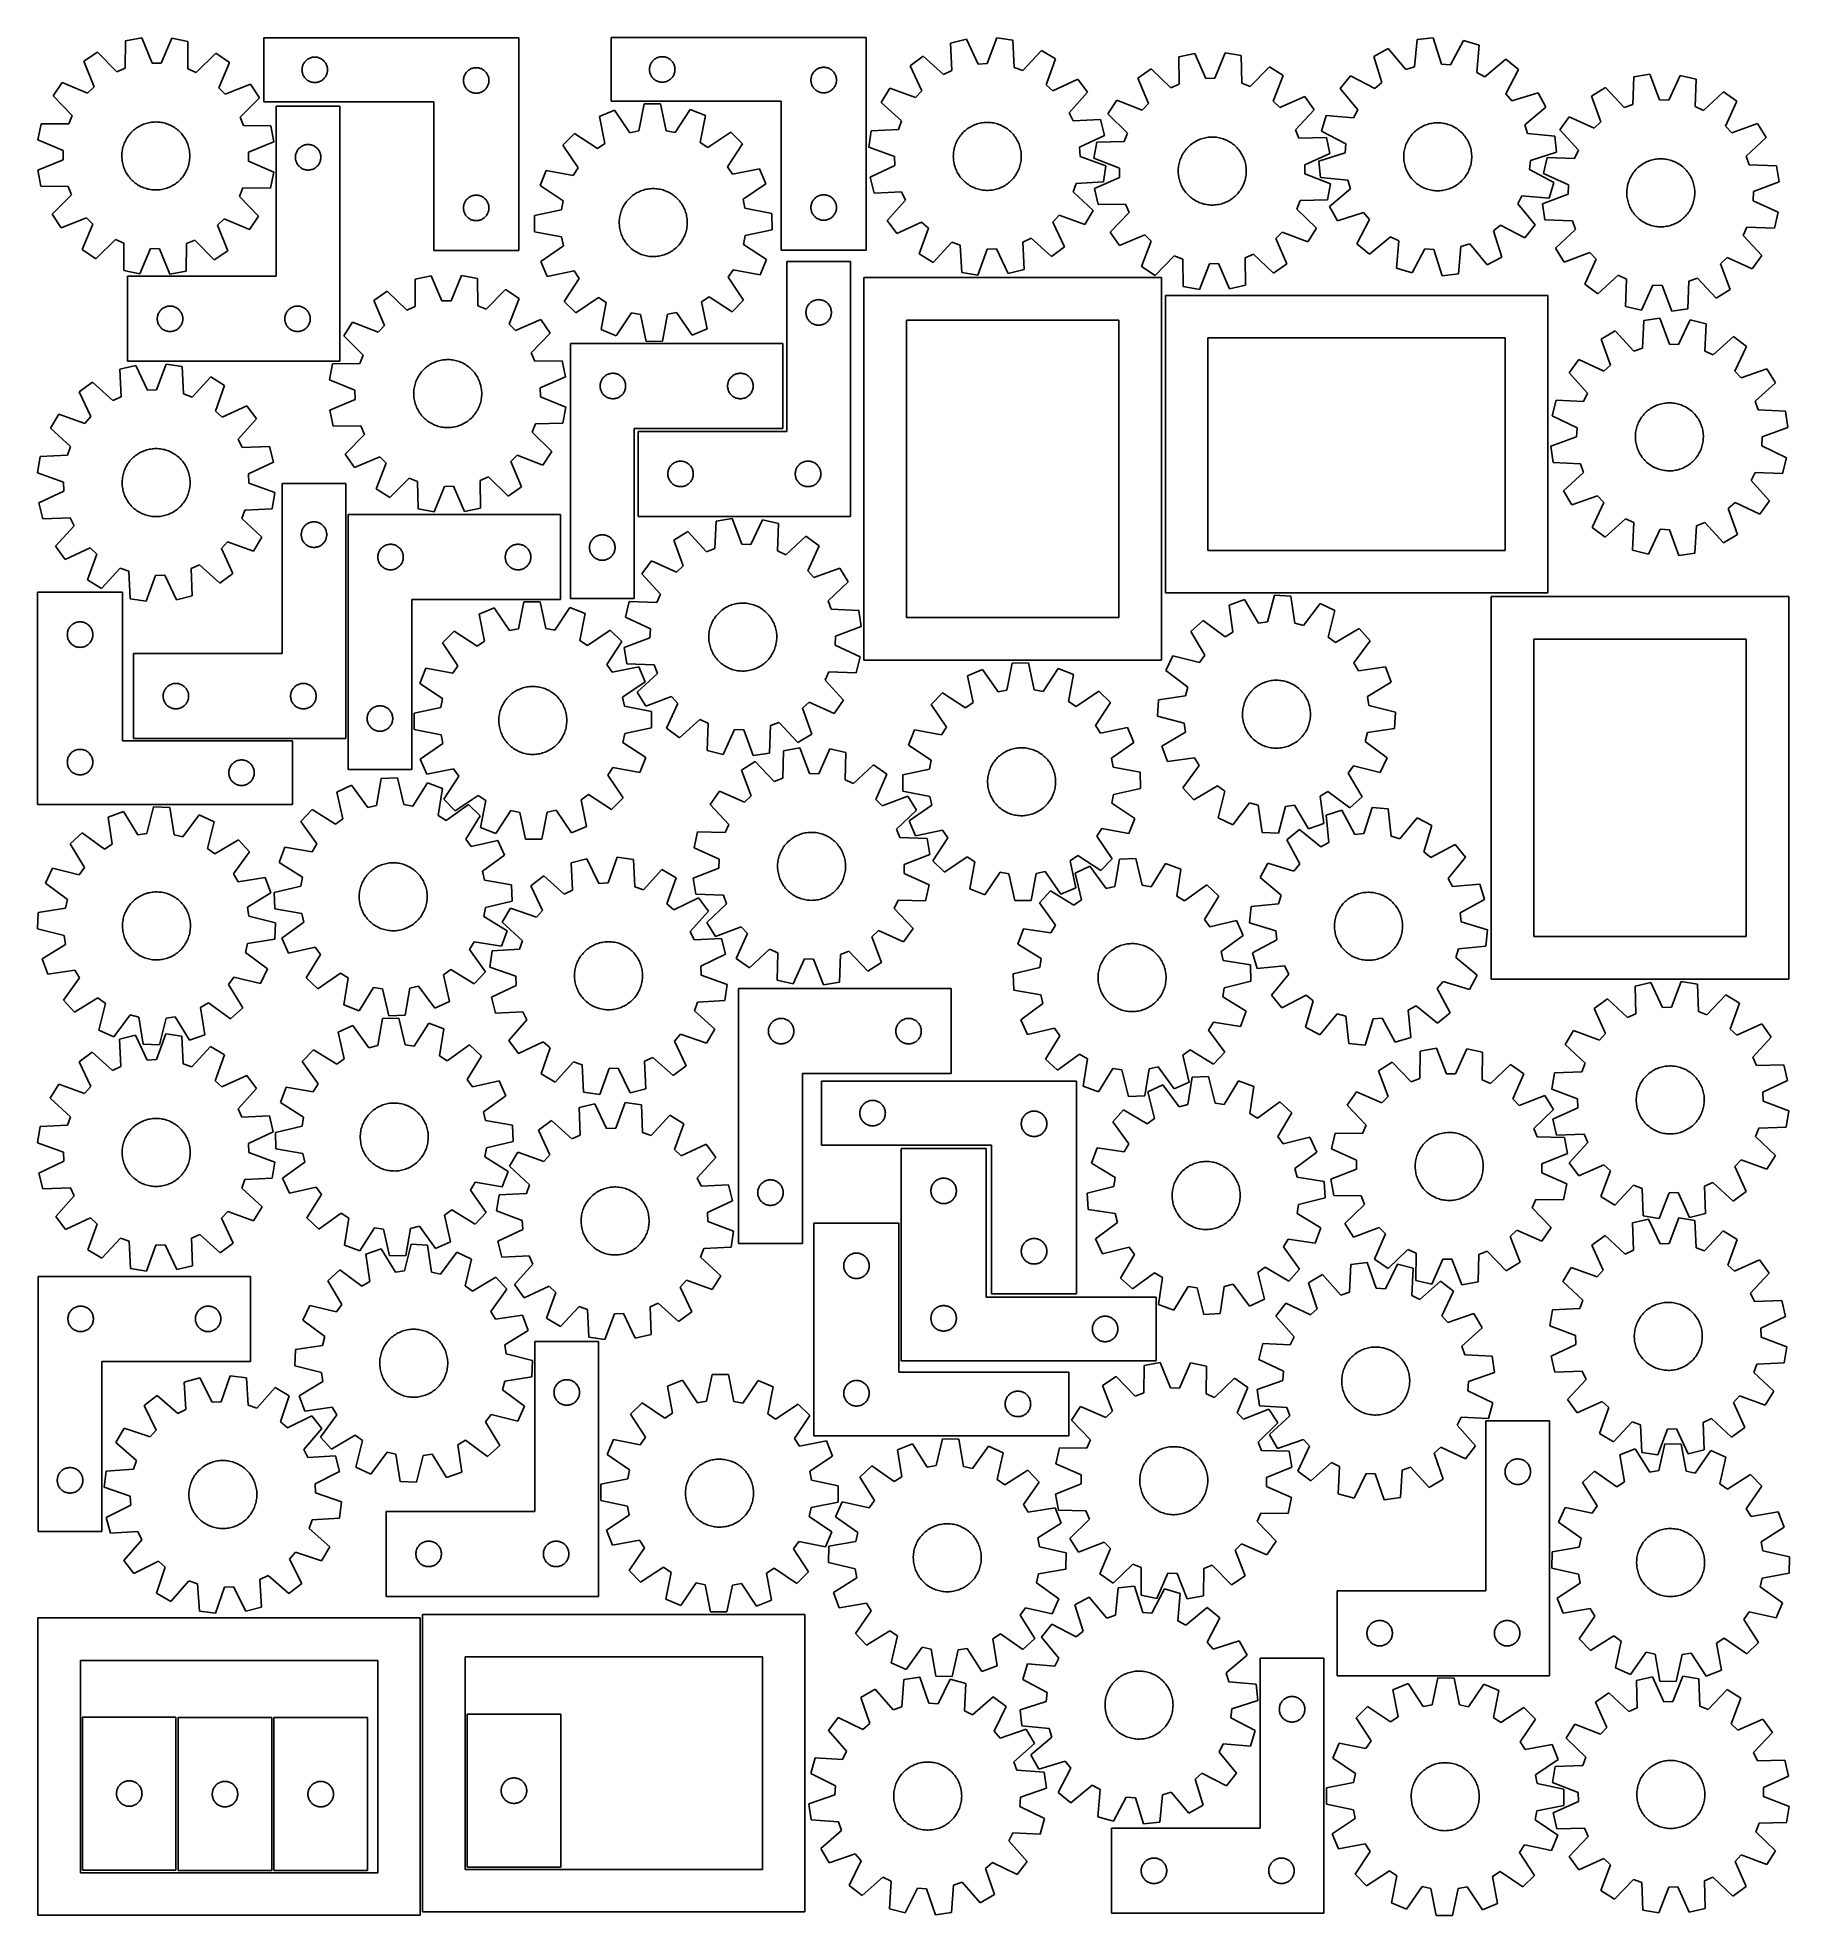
# Model space of a CAD drawing. Header units: millimetres. Extents: x 7 to 1243, y 7 to 1332.
import ezdxf

# ---------------------------------------------------------------- set-up
doc = ezdxf.new("R2010")
doc.units = ezdxf.units.MM
doc.layers.add('CUT', color=7, linetype='CONTINUOUS', true_color=0x000000)

msp = doc.modelspace()

# ---------------------------------------------------------------- linework, layer by layer
at = {"layer": 'CUT'}
for p, q in [((68.703266, 1329.967092), (68.471842, 1310.592137)), ((80.036578, 1332.121502), (68.703266, 1329.967092)), ((87.361138, 1314.182906), (80.036578, 1332.121502)), ((101.419015, 1331.939844), (93.790734, 1314.128282)), ((112.714089, 1329.593189), (101.419015, 1331.939844)), ((112.616295, 1310.217099), (112.714089, 1329.593189)), ((346.226894, 1332.054234), (166.226894, 1332.054234)), ((166.226894, 1332.054234), (166.226894, 1287.054234)), ((346.226894, 1182.054234), (346.226894, 1332.054234)), ((591.586941, 1332.317174), (411.586941, 1332.317174)), ((411.586941, 1332.317174), (411.586941, 1287.317174)), ((591.586941, 1182.317174), (591.586941, 1332.317174)), ((662.364755, 1331.12523), (651.173201, 1328.326196)), ((651.173201, 1328.326196), (652.050204, 1308.969717)), ((670.703229, 1313.634882), (662.364755, 1331.12523)), ((683.722585, 1332.166724), (677.125426, 1313.948054)), ((695.133376, 1330.469872), (683.722585, 1332.166724)), ((696.143856, 1311.119901), (695.133376, 1330.469872)), ((980.510662, 1330.884577), (978.699831, 1311.593042)), ((991.981929, 1332.107491), (980.510662, 1330.884577)), ((997.819055, 1313.63128), (991.981929, 1332.107491)), ((1013.278317, 1330.182533), (1004.222776, 1313.052454)), ((1024.344374, 1326.922494), (1013.278317, 1330.182533)), ((1022.666635, 1307.61893), (1024.344374, 1326.922494)), ((48.878952, 1321.952218), (39.232793, 1315.624731)), ((39.232793, 1315.624731), (46.43346, 1297.636045)), ((62.510766, 1308.182103), (48.878952, 1321.952218)), ((93.790734, 1314.128282), (87.361138, 1314.182906)), ((132.399367, 1321.242654), (118.535564, 1307.706133)), ((141.936628, 1314.75219), (132.399367, 1321.242654)), ((134.43137, 1296.888441), (141.936628, 1314.75219)), ((193.533562, 1311.883606), (193.704523, 1312.447189)), ((193.704523, 1312.447189), (193.911978, 1312.998385)), ((193.911978, 1312.998385), (194.15504, 1313.534832)), ((194.15504, 1313.534832), (194.432666, 1314.054234)), ((194.432666, 1314.054234), (194.743668, 1314.554366)), ((194.743668, 1314.554366), (195.086714, 1315.033087)), ((195.086714, 1315.033087), (195.460336, 1315.488346)), ((195.460336, 1315.488346), (195.862933, 1315.918195)), ((195.862933, 1315.918195), (196.292782, 1316.320792)), ((196.292782, 1316.320792), (196.748041, 1316.694414)), ((196.748041, 1316.694414), (197.226762, 1317.037461)), ((197.226762, 1317.037461), (197.726894, 1317.348463)), ((197.726894, 1317.348463), (198.246296, 1317.626089)), ((198.246296, 1317.626089), (198.782743, 1317.86915)), ((198.782743, 1317.86915), (199.333939, 1318.076605)), ((199.333939, 1318.076605), (199.897523, 1318.247567)), ((199.897523, 1318.247567), (200.471081, 1318.381302)), ((200.471081, 1318.381302), (201.052158, 1318.477238)), ((201.052158, 1318.477238), (201.638266, 1318.534964)), ((201.638266, 1318.534964), (202.226894, 1318.554234)), ((202.226894, 1318.554234), (202.815522, 1318.534964)), ((202.815522, 1318.534964), (203.40163, 1318.477238)), ((203.40163, 1318.477238), (203.982707, 1318.381302)), ((203.982707, 1318.381302), (204.556266, 1318.247567)), ((204.556266, 1318.247567), (205.119849, 1318.076605)), ((205.119849, 1318.076605), (205.671045, 1317.86915)), ((205.671045, 1317.86915), (206.207492, 1317.626089)), ((206.207492, 1317.626089), (206.726894, 1317.348463)), ((206.726894, 1317.348463), (207.227026, 1317.037461)), ((207.227026, 1317.037461), (207.705747, 1316.694414)), ((207.705747, 1316.694414), (208.161007, 1316.320792)), ((208.161007, 1316.320792), (208.590855, 1315.918195)), ((208.590855, 1315.918195), (208.993452, 1315.488346)), ((208.993452, 1315.488346), (209.367074, 1315.033087)), ((209.367074, 1315.033087), (209.710121, 1314.554366)), ((209.710121, 1314.554366), (210.021123, 1314.054234)), ((210.021123, 1314.054234), (210.298749, 1313.534832)), ((210.298749, 1313.534832), (210.54181, 1312.998385)), ((210.54181, 1312.998385), (210.749265, 1312.447189)), ((210.749265, 1312.447189), (210.920227, 1311.883606)), ((438.893608, 1312.146545), (439.064569, 1312.710129)), ((439.064569, 1312.710129), (439.272025, 1313.261324)), ((439.272025, 1313.261324), (439.515086, 1313.797772)), ((439.515086, 1313.797772), (439.792712, 1314.317174)), ((439.792712, 1314.317174), (440.103714, 1314.817306)), ((440.103714, 1314.817306), (440.44676, 1315.296026)), ((440.44676, 1315.296026), (440.820382, 1315.751286)), ((440.820382, 1315.751286), (441.22298, 1316.181135)), ((441.22298, 1316.181135), (441.652828, 1316.583732)), ((441.652828, 1316.583732), (442.108088, 1316.957354)), ((442.108088, 1316.957354), (442.586808, 1317.3004)), ((442.586808, 1317.3004), (443.086941, 1317.611402)), ((443.086941, 1317.611402), (443.606342, 1317.889028)), ((443.606342, 1317.889028), (444.14279, 1318.132089)), ((444.14279, 1318.132089), (444.693985, 1318.339545)), ((444.693985, 1318.339545), (445.257569, 1318.510506)), ((445.257569, 1318.510506), (445.831128, 1318.644241)), ((445.831128, 1318.644241), (446.412205, 1318.740177)), ((446.412205, 1318.740177), (446.998312, 1318.797904)), ((446.998312, 1318.797904), (447.586941, 1318.817174)), ((447.586941, 1318.817174), (448.175569, 1318.797904)), ((448.175569, 1318.797904), (448.761676, 1318.740177)), ((448.761676, 1318.740177), (449.342753, 1318.644241)), ((449.342753, 1318.644241), (449.916312, 1318.510506)), ((449.916312, 1318.510506), (450.479896, 1318.339545)), ((450.479896, 1318.339545), (451.031091, 1318.132089)), ((451.031091, 1318.132089), (451.567539, 1317.889028)), ((451.567539, 1317.889028), (452.086941, 1317.611402)), ((452.086941, 1317.611402), (452.587073, 1317.3004)), ((452.587073, 1317.3004), (453.065793, 1316.957354)), ((453.065793, 1316.957354), (453.521053, 1316.583732)), ((453.521053, 1316.583732), (453.950902, 1316.181135)), ((453.950902, 1316.181135), (454.353499, 1315.751286)), ((454.353499, 1315.751286), (454.727121, 1315.296026)), ((454.727121, 1315.296026), (455.070167, 1314.817306)), ((455.070167, 1314.817306), (455.381169, 1314.317174)), ((455.381169, 1314.317174), (455.658795, 1313.797772)), ((455.658795, 1313.797772), (455.901856, 1313.261324)), ((455.901856, 1313.261324), (456.109312, 1312.710129)), ((456.109312, 1312.710129), (456.280273, 1312.146545)), ((631.839701, 1319.190693), (622.571198, 1312.321901)), ((646.236713, 1306.222715), (631.839701, 1319.190693)), ((677.125426, 1313.948054), (670.703229, 1313.634882)), ((715.264, 1323.258799), (702.197038, 1308.951566)), ((725.15684, 1317.324391), (715.264, 1323.258799)), ((718.685488, 1299.060656), (725.15684, 1317.324391)), ((823.621268, 1321.175997), (812.352416, 1318.706495)), ((812.352416, 1318.706495), (812.66118, 1299.332619)), ((831.443039, 1303.448552), (823.621268, 1321.175997)), ((845.000459, 1321.590468), (837.871659, 1303.573181)), ((856.356559, 1319.559588), (845.000459, 1321.590468)), ((856.798933, 1300.188302), (856.356559, 1319.559588)), ((960.098716, 1324.513231), (949.968637, 1318.993543)), ((949.968637, 1318.993543), (955.678197, 1300.477514)), ((972.562057, 1309.677209), (960.098716, 1324.513231)), ((1004.222776, 1313.052454), (997.819055, 1313.63128)), ((1043.283021, 1316.99429), (1028.361395, 1304.633566)), ((1052.259162, 1309.747611), (1043.283021, 1316.99429)), ((23.984675, 1300.633517), (17.494211, 1291.096256)), ((41.848424, 1293.128259), (23.984675, 1300.633517)), ((68.471842, 1310.592137), (62.510766, 1308.182103)), ((118.535564, 1307.706133), (112.616295, 1310.217099)), ((156.927842, 1299.504071), (138.939156, 1292.303405)), ((163.255329, 1289.857913), (156.927842, 1299.504071)), ((193.226894, 1309.554234), (193.246164, 1310.142862)), ((193.246164, 1308.965606), (193.226894, 1309.554234)), ((193.246164, 1310.142862), (193.30389, 1310.72897)), ((193.30389, 1308.379498), (193.246164, 1308.965606)), ((193.30389, 1310.72897), (193.399827, 1311.310047)), ((193.399827, 1307.798421), (193.30389, 1308.379498)), ((193.399827, 1311.310047), (193.533562, 1311.883606)), ((193.533562, 1307.224863), (193.399827, 1307.798421)), ((193.704523, 1306.661279), (193.533562, 1307.224863)), ((193.911978, 1306.110083), (193.704523, 1306.661279)), ((194.15504, 1305.573636), (193.911978, 1306.110083)), ((194.432666, 1305.054234), (194.15504, 1305.573636)), ((194.743668, 1304.554102), (194.432666, 1305.054234)), ((195.086714, 1304.075381), (194.743668, 1304.554102)), ((195.460336, 1303.620122), (195.086714, 1304.075381)), ((195.862933, 1303.190273), (195.460336, 1303.620122)), ((196.292782, 1302.787676), (195.862933, 1303.190273)), ((196.748041, 1302.414054), (196.292782, 1302.787676)), ((197.226762, 1302.071008), (196.748041, 1302.414054)), ((197.726894, 1301.760005), (197.226762, 1302.071008)), ((198.246296, 1301.482379), (197.726894, 1301.760005)), ((198.782743, 1301.239318), (198.246296, 1301.482379)), ((199.333939, 1301.031863), (198.782743, 1301.239318)), ((199.897523, 1300.860902), (199.333939, 1301.031863)), ((200.471081, 1300.727167), (199.897523, 1300.860902)), ((201.052158, 1300.63123), (200.471081, 1300.727167)), ((201.638266, 1300.573504), (201.052158, 1300.63123)), ((202.226894, 1300.554234), (201.638266, 1300.573504)), ((202.815522, 1300.573504), (202.226894, 1300.554234)), ((203.40163, 1300.63123), (202.815522, 1300.573504)), ((203.982707, 1300.727167), (203.40163, 1300.63123)), ((204.556266, 1300.860902), (203.982707, 1300.727167)), ((205.119849, 1301.031863), (204.556266, 1300.860902)), ((205.671045, 1301.239318), (205.119849, 1301.031863)), ((206.207492, 1301.482379), (205.671045, 1301.239318)), ((206.726894, 1301.760005), (206.207492, 1301.482379)), ((207.227026, 1302.071008), (206.726894, 1301.760005)), ((207.705747, 1302.414054), (207.227026, 1302.071008)), ((208.161007, 1302.787676), (207.705747, 1302.414054)), ((208.590855, 1303.190273), (208.161007, 1302.787676)), ((208.993452, 1303.620122), (208.590855, 1303.190273)), ((209.367074, 1304.075381), (208.993452, 1303.620122)), ((209.710121, 1304.554102), (209.367074, 1304.075381)), ((210.021123, 1305.054234), (209.710121, 1304.554102)), ((210.298749, 1305.573636), (210.021123, 1305.054234)), ((210.54181, 1306.110083), (210.298749, 1305.573636)), ((210.749265, 1306.661279), (210.54181, 1306.110083)), ((210.920227, 1307.224863), (210.749265, 1306.661279)), ((210.920227, 1311.883606), (211.053962, 1311.310047)), ((211.053962, 1307.798421), (210.920227, 1307.224863)), ((211.053962, 1311.310047), (211.149898, 1310.72897)), ((211.149898, 1308.379498), (211.053962, 1307.798421)), ((211.149898, 1310.72897), (211.207624, 1310.142862)), ((211.207624, 1308.965606), (211.149898, 1308.379498)), ((211.207624, 1310.142862), (211.226894, 1309.554234)), ((211.226894, 1309.554234), (211.207624, 1308.965606)), ((307.226894, 1302.054234), (307.246164, 1302.642862)), ((307.246164, 1301.465606), (307.226894, 1302.054234)), ((307.246164, 1302.642862), (307.30389, 1303.22897)), ((307.30389, 1300.879498), (307.246164, 1301.465606)), ((307.30389, 1303.22897), (307.399827, 1303.810047)), ((307.399827, 1300.298421), (307.30389, 1300.879498)), ((307.399827, 1303.810047), (307.533562, 1304.383606)), ((307.533562, 1299.724863), (307.399827, 1300.298421)), ((307.533562, 1304.383606), (307.704523, 1304.947189)), ((307.704523, 1299.161279), (307.533562, 1299.724863)), ((307.704523, 1304.947189), (307.911978, 1305.498385)), ((307.911978, 1298.610083), (307.704523, 1299.161279)), ((307.911978, 1305.498385), (308.15504, 1306.034832)), ((308.15504, 1306.034832), (308.432666, 1306.554234)), ((308.432666, 1306.554234), (308.743668, 1307.054366)), ((308.743668, 1307.054366), (309.086714, 1307.533087)), ((309.086714, 1307.533087), (309.460336, 1307.988346)), ((309.460336, 1307.988346), (309.862933, 1308.418195)), ((309.862933, 1308.418195), (310.292782, 1308.820792)), ((310.292782, 1308.820792), (310.748041, 1309.194414)), ((310.748041, 1309.194414), (311.226762, 1309.537461)), ((311.226762, 1309.537461), (311.726894, 1309.848463)), ((311.726894, 1309.848463), (312.246296, 1310.126089)), ((312.246296, 1310.126089), (312.782743, 1310.36915)), ((312.782743, 1310.36915), (313.333939, 1310.576605)), ((313.333939, 1310.576605), (313.897523, 1310.747567)), ((313.897523, 1310.747567), (314.471081, 1310.881302)), ((314.471081, 1310.881302), (315.052158, 1310.977238)), ((315.052158, 1310.977238), (315.638266, 1311.034964)), ((315.638266, 1311.034964), (316.226894, 1311.054234)), ((316.226894, 1311.054234), (316.815522, 1311.034964)), ((316.815522, 1311.034964), (317.40163, 1310.977238)), ((317.40163, 1310.977238), (317.982707, 1310.881302)), ((317.982707, 1310.881302), (318.556266, 1310.747567)), ((318.556266, 1310.747567), (319.119849, 1310.576605)), ((319.119849, 1310.576605), (319.671045, 1310.36915)), ((319.671045, 1310.36915), (320.207492, 1310.126089)), ((320.207492, 1310.126089), (320.726894, 1309.848463)), ((320.726894, 1309.848463), (321.227026, 1309.537461)), ((321.227026, 1309.537461), (321.705747, 1309.194414)), ((321.705747, 1309.194414), (322.161007, 1308.820792)), ((322.161007, 1308.820792), (322.590855, 1308.418195)), ((322.590855, 1308.418195), (322.993452, 1307.988346)), ((322.993452, 1307.988346), (323.367074, 1307.533087)), ((323.367074, 1307.533087), (323.710121, 1307.054366)), ((323.710121, 1307.054366), (324.021123, 1306.554234)), ((324.021123, 1306.554234), (324.298749, 1306.034832)), ((324.298749, 1306.034832), (324.54181, 1305.498385)), ((324.54181, 1305.498385), (324.749265, 1304.947189)), ((324.749265, 1299.161279), (324.54181, 1298.610083)), ((324.749265, 1304.947189), (324.920227, 1304.383606)), ((324.920227, 1299.724863), (324.749265, 1299.161279)), ((324.920227, 1304.383606), (325.053962, 1303.810047)), ((325.053962, 1300.298421), (324.920227, 1299.724863)), ((325.053962, 1303.810047), (325.149898, 1303.22897)), ((325.149898, 1300.879498), (325.053962, 1300.298421)), ((325.149898, 1303.22897), (325.207624, 1302.642862)), ((325.207624, 1301.465606), (325.149898, 1300.879498)), ((325.207624, 1302.642862), (325.226894, 1302.054234)), ((325.226894, 1302.054234), (325.207624, 1301.465606)), ((438.586941, 1309.817174), (438.60621, 1310.405802)), ((438.60621, 1309.228545), (438.586941, 1309.817174)), ((438.60621, 1310.405802), (438.663937, 1310.991909)), ((438.663937, 1308.642438), (438.60621, 1309.228545)), ((438.663937, 1310.991909), (438.759873, 1311.572986)), ((438.759873, 1308.061361), (438.663937, 1308.642438)), ((438.759873, 1311.572986), (438.893608, 1312.146545)), ((438.893608, 1307.487802), (438.759873, 1308.061361)), ((439.064569, 1306.924218), (438.893608, 1307.487802)), ((439.272025, 1306.373023), (439.064569, 1306.924218)), ((439.515086, 1305.836575), (439.272025, 1306.373023)), ((439.792712, 1305.317174), (439.515086, 1305.836575)), ((440.103714, 1304.817041), (439.792712, 1305.317174)), ((440.44676, 1304.338321), (440.103714, 1304.817041)), ((440.820382, 1303.883061), (440.44676, 1304.338321)), ((441.22298, 1303.453213), (440.820382, 1303.883061)), ((441.652828, 1303.050615), (441.22298, 1303.453213)), ((442.108088, 1302.676994), (441.652828, 1303.050615)), ((442.586808, 1302.333947), (442.108088, 1302.676994)), ((443.086941, 1302.022945), (442.586808, 1302.333947)), ((443.606342, 1301.745319), (443.086941, 1302.022945)), ((444.14279, 1301.502258), (443.606342, 1301.745319)), ((444.693985, 1301.294802), (444.14279, 1301.502258)), ((445.257569, 1301.123841), (444.693985, 1301.294802)), ((445.831128, 1300.990106), (445.257569, 1301.123841)), ((446.412205, 1300.89417), (445.831128, 1300.990106)), ((446.998312, 1300.836443), (446.412205, 1300.89417)), ((447.586941, 1300.817174), (446.998312, 1300.836443)), ((448.175569, 1300.836443), (447.586941, 1300.817174)), ((448.761676, 1300.89417), (448.175569, 1300.836443)), ((449.342753, 1300.990106), (448.761676, 1300.89417)), ((449.916312, 1301.123841), (449.342753, 1300.990106)), ((450.479896, 1301.294802), (449.916312, 1301.123841)), ((451.031091, 1301.502258), (450.479896, 1301.294802)), ((451.567539, 1301.745319), (451.031091, 1301.502258)), ((452.086941, 1302.022945), (451.567539, 1301.745319)), ((452.587073, 1302.333947), (452.086941, 1302.022945)), ((453.065793, 1302.676994), (452.587073, 1302.333947)), ((453.521053, 1303.050615), (453.065793, 1302.676994)), ((453.950902, 1303.453213), (453.521053, 1303.050615)), ((454.353499, 1303.883061), (453.950902, 1303.453213)), ((454.727121, 1304.338321), (454.353499, 1303.883061)), ((455.070167, 1304.817041), (454.727121, 1304.338321)), ((455.381169, 1305.317174), (455.070167, 1304.817041)), ((455.658795, 1305.836575), (455.381169, 1305.317174)), ((455.901856, 1306.373023), (455.658795, 1305.836575)), ((456.109312, 1306.924218), (455.901856, 1306.373023)), ((456.280273, 1307.487802), (456.109312, 1306.924218)), ((456.280273, 1312.146545), (456.414008, 1311.572986)), ((456.414008, 1308.061361), (456.280273, 1307.487802)), ((456.414008, 1311.572986), (456.509944, 1310.991909)), ((456.509944, 1308.642438), (456.414008, 1308.061361)), ((456.509944, 1310.991909), (456.567671, 1310.405802)), ((456.567671, 1309.228545), (456.509944, 1308.642438)), ((456.567671, 1310.405802), (456.586941, 1309.817174)), ((456.586941, 1309.817174), (456.567671, 1309.228545)), ((552.586941, 1302.317174), (552.60621, 1302.905802)), ((552.60621, 1301.728545), (552.586941, 1302.317174)), ((552.60621, 1302.905802), (552.663937, 1303.491909)), ((552.663937, 1301.142438), (552.60621, 1301.728545)), ((552.663937, 1303.491909), (552.759873, 1304.072986)), ((552.759873, 1300.561361), (552.663937, 1301.142438)), ((552.759873, 1304.072986), (552.893608, 1304.646545)), ((552.893608, 1299.987802), (552.759873, 1300.561361)), ((552.893608, 1304.646545), (553.064569, 1305.210129)), ((553.064569, 1299.424218), (552.893608, 1299.987802)), ((553.064569, 1305.210129), (553.272025, 1305.761324)), ((553.272025, 1298.873023), (553.064569, 1299.424218)), ((553.272025, 1305.761324), (553.515086, 1306.297772)), ((553.515086, 1306.297772), (553.792712, 1306.817174)), ((553.792712, 1306.817174), (554.103714, 1307.317306)), ((554.103714, 1307.317306), (554.44676, 1307.796026)), ((554.44676, 1307.796026), (554.820382, 1308.251286)), ((554.820382, 1308.251286), (555.22298, 1308.681135)), ((555.22298, 1308.681135), (555.652828, 1309.083732)), ((555.652828, 1309.083732), (556.108088, 1309.457354)), ((556.108088, 1309.457354), (556.586808, 1309.8004)), ((556.586808, 1309.8004), (557.086941, 1310.111402)), ((557.086941, 1310.111402), (557.606342, 1310.389028)), ((557.606342, 1310.389028), (558.14279, 1310.632089)), ((558.14279, 1310.632089), (558.693985, 1310.839545)), ((558.693985, 1310.839545), (559.257569, 1311.010506)), ((559.257569, 1311.010506), (559.831128, 1311.144241)), ((559.831128, 1311.144241), (560.412205, 1311.240177)), ((560.412205, 1311.240177), (560.998312, 1311.297904)), ((560.998312, 1311.297904), (561.586941, 1311.317174)), ((561.586941, 1311.317174), (562.175569, 1311.297904)), ((562.175569, 1311.297904), (562.761676, 1311.240177)), ((562.761676, 1311.240177), (563.342753, 1311.144241)), ((563.342753, 1311.144241), (563.916312, 1311.010506)), ((563.916312, 1311.010506), (564.479896, 1310.839545)), ((564.479896, 1310.839545), (565.031091, 1310.632089)), ((565.031091, 1310.632089), (565.567539, 1310.389028)), ((565.567539, 1310.389028), (566.086941, 1310.111402)), ((566.086941, 1310.111402), (566.587073, 1309.8004)), ((566.587073, 1309.8004), (567.065793, 1309.457354)), ((567.065793, 1309.457354), (567.521053, 1309.083732)), ((567.521053, 1309.083732), (567.950902, 1308.681135)), ((567.950902, 1308.681135), (568.353499, 1308.251286)), ((568.353499, 1308.251286), (568.727121, 1307.796026)), ((568.727121, 1307.796026), (569.070167, 1307.317306)), ((569.070167, 1307.317306), (569.381169, 1306.817174)), ((569.381169, 1306.817174), (569.658795, 1306.297772)), ((569.658795, 1306.297772), (569.901856, 1305.761324)), ((569.901856, 1305.761324), (570.109312, 1305.210129)), ((570.109312, 1299.424218), (569.901856, 1298.873023)), ((570.109312, 1305.210129), (570.280273, 1304.646545)), ((570.280273, 1299.987802), (570.109312, 1299.424218)), ((570.280273, 1304.646545), (570.414008, 1304.072986)), ((570.414008, 1300.561361), (570.280273, 1299.987802)), ((570.414008, 1304.072986), (570.509944, 1303.491909)), ((570.509944, 1301.142438), (570.414008, 1300.561361)), ((570.509944, 1303.491909), (570.567671, 1302.905802)), ((570.567671, 1301.728545), (570.509944, 1301.142438)), ((570.567671, 1302.905802), (570.586941, 1302.317174)), ((570.586941, 1302.317174), (570.567671, 1301.728545)), ((622.571198, 1312.321901), (630.788847, 1294.774461)), ((652.050204, 1308.969717), (646.236713, 1306.222715)), ((702.197038, 1308.951566), (696.143856, 1311.119901)), ((740.995554, 1302.958572), (723.448113, 1294.740923)), ((747.864346, 1293.690069), (740.995554, 1302.958572)), ((792.75923, 1310.142112), (783.293205, 1303.548186)), ((783.293205, 1303.548186), (790.992528, 1285.767217)), ((806.769603, 1296.75735), (792.75923, 1310.142112)), ((812.66118, 1299.332619), (806.769603, 1296.75735)), ((837.871659, 1303.573181), (831.443039, 1303.448552)), ((862.785897, 1297.843318), (856.798933, 1300.188302)), ((876.266967, 1311.761046), (862.785897, 1297.843318)), ((885.98145, 1305.538966), (876.266967, 1311.761046)), ((878.977081, 1287.472942), (885.98145, 1305.538966)), ((933.548665, 1305.295873), (926.301986, 1296.319732)), ((950.740791, 1296.35869), (933.548665, 1305.295873)), ((955.678197, 1300.477514), (950.740791, 1296.35869)), ((978.699831, 1311.593042), (972.562057, 1309.677209)), ((1028.361395, 1304.633566), (1022.666635, 1307.61893)), ((1043.321979, 1292.555485), (1052.259162, 1309.747611)), ((1133.559724, 1304.531208), (1132.797712, 1285.169861)), ((1144.947794, 1306.374394), (1133.559724, 1304.531208)), ((1151.778271, 1288.241909), (1144.947794, 1306.374394)), ((1166.317233, 1305.607144), (1158.203959, 1288.011201)), ((1177.543794, 1302.952), (1166.317233, 1305.607144)), ((1176.915331, 1283.585858), (1177.543794, 1302.952)), ((17.494211, 1291.096256), (31.030732, 1277.232453)), ((46.43346, 1297.636045), (41.848424, 1293.128259)), ((138.939156, 1292.303405), (134.43137, 1296.888441)), ((149.485214, 1276.226099), (163.255329, 1289.857913)), ((166.226894, 1287.054234), (286.226894, 1287.054234)), ((286.226894, 1287.054234), (286.226894, 1182.054234)), ((308.15504, 1298.073636), (307.911978, 1298.610083)), ((308.432666, 1297.554234), (308.15504, 1298.073636)), ((308.743668, 1297.054102), (308.432666, 1297.554234)), ((309.086714, 1296.575381), (308.743668, 1297.054102)), ((309.460336, 1296.120122), (309.086714, 1296.575381)), ((309.862933, 1295.690273), (309.460336, 1296.120122)), ((310.292782, 1295.287676), (309.862933, 1295.690273)), ((310.748041, 1294.914054), (310.292782, 1295.287676)), ((311.226762, 1294.571008), (310.748041, 1294.914054)), ((311.726894, 1294.260005), (311.226762, 1294.571008)), ((312.246296, 1293.982379), (311.726894, 1294.260005)), ((312.782743, 1293.739318), (312.246296, 1293.982379)), ((313.333939, 1293.531863), (312.782743, 1293.739318)), ((313.897523, 1293.360902), (313.333939, 1293.531863)), ((314.471081, 1293.227167), (313.897523, 1293.360902)), ((315.052158, 1293.13123), (314.471081, 1293.227167)), ((315.638266, 1293.073504), (315.052158, 1293.13123)), ((316.226894, 1293.054234), (315.638266, 1293.073504)), ((316.815522, 1293.073504), (316.226894, 1293.054234)), ((317.40163, 1293.13123), (316.815522, 1293.073504)), ((317.982707, 1293.227167), (317.40163, 1293.13123)), ((318.556266, 1293.360902), (317.982707, 1293.227167)), ((319.119849, 1293.531863), (318.556266, 1293.360902)), ((319.671045, 1293.739318), (319.119849, 1293.531863)), ((320.207492, 1293.982379), (319.671045, 1293.739318)), ((320.726894, 1294.260005), (320.207492, 1293.982379)), ((321.227026, 1294.571008), (320.726894, 1294.260005)), ((321.705747, 1294.914054), (321.227026, 1294.571008)), ((322.161007, 1295.287676), (321.705747, 1294.914054)), ((322.590855, 1295.690273), (322.161007, 1295.287676)), ((322.993452, 1296.120122), (322.590855, 1295.690273)), ((323.367074, 1296.575381), (322.993452, 1296.120122)), ((323.710121, 1297.054102), (323.367074, 1296.575381)), ((324.021123, 1297.554234), (323.710121, 1297.054102)), ((324.298749, 1298.073636), (324.021123, 1297.554234)), ((324.54181, 1298.610083), (324.298749, 1298.073636)), ((411.586941, 1287.317174), (531.586941, 1287.317174)), ((531.586941, 1287.317174), (531.586941, 1182.317174)), ((553.515086, 1298.336575), (553.272025, 1298.873023)), ((553.792712, 1297.817174), (553.515086, 1298.336575)), ((554.103714, 1297.317041), (553.792712, 1297.817174)), ((554.44676, 1296.838321), (554.103714, 1297.317041)), ((554.820382, 1296.383061), (554.44676, 1296.838321)), ((555.22298, 1295.953213), (554.820382, 1296.383061)), ((555.652828, 1295.550615), (555.22298, 1295.953213)), ((556.108088, 1295.176994), (555.652828, 1295.550615)), ((556.586808, 1294.833947), (556.108088, 1295.176994)), ((557.086941, 1294.522945), (556.586808, 1294.833947)), ((557.606342, 1294.245319), (557.086941, 1294.522945)), ((558.14279, 1294.002258), (557.606342, 1294.245319)), ((558.693985, 1293.794802), (558.14279, 1294.002258)), ((559.257569, 1293.623841), (558.693985, 1293.794802)), ((559.831128, 1293.490106), (559.257569, 1293.623841)), ((560.412205, 1293.39417), (559.831128, 1293.490106)), ((560.998312, 1293.336443), (560.412205, 1293.39417)), ((561.586941, 1293.317174), (560.998312, 1293.336443)), ((562.175569, 1293.336443), (561.586941, 1293.317174)), ((562.761676, 1293.39417), (562.175569, 1293.336443)), ((563.342753, 1293.490106), (562.761676, 1293.39417)), ((563.916312, 1293.623841), (563.342753, 1293.490106)), ((564.479896, 1293.794802), (563.916312, 1293.623841)), ((565.031091, 1294.002258), (564.479896, 1293.794802)), ((565.567539, 1294.245319), (565.031091, 1294.002258)), ((566.086941, 1294.522945), (565.567539, 1294.245319)), ((566.587073, 1294.833947), (566.086941, 1294.522945)), ((567.065793, 1295.176994), (566.587073, 1294.833947)), ((567.521053, 1295.550615), (567.065793, 1295.176994)), ((567.950902, 1295.953213), (567.521053, 1295.550615)), ((568.353499, 1296.383061), (567.950902, 1295.953213)), ((568.727121, 1296.838321), (568.353499, 1296.383061)), ((569.070167, 1297.317041), (568.727121, 1296.838321)), ((569.381169, 1297.817174), (569.070167, 1297.317041)), ((569.658795, 1298.336575), (569.381169, 1297.817174)), ((569.901856, 1298.873023), (569.658795, 1298.336575)), ((608.205379, 1296.483187), (602.270971, 1286.590348)), ((602.270971, 1286.590348), (616.578203, 1273.523385)), ((626.469114, 1290.011836), (608.205379, 1296.483187)), ((630.788847, 1294.774461), (626.469114, 1290.011836)), ((723.448113, 1294.740923), (718.685488, 1299.060656)), ((734.896368, 1279.293056), (747.864346, 1293.690069)), ((768.468909, 1288.13774), (762.246829, 1278.423256)), ((786.534933, 1281.13337), (768.468909, 1288.13774)), ((883.610928, 1283.015348), (878.977081, 1287.472942)), ((901.391897, 1290.71467), (883.610928, 1283.015348)), ((907.985822, 1281.248646), (901.391897, 1290.71467)), ((926.301986, 1296.319732), (938.66271, 1281.398106)), ((1047.440803, 1287.618079), (1043.321979, 1292.555485)), ((1065.956832, 1293.327639), (1047.440803, 1287.618079)), ((1071.47652, 1283.19756), (1065.956832, 1293.327639)), ((1113.523322, 1297.062324), (1103.707474, 1291.001417)), ((1103.707474, 1291.001417), (1110.412734, 1272.822255)), ((1126.772862, 1282.924004), (1113.523322, 1297.062324)), ((1158.203959, 1288.011201), (1151.778271, 1288.241909)), ((1196.992968, 1294.065422), (1182.763604, 1280.913707)), ((1206.348878, 1287.31617), (1196.992968, 1294.065422)), ((1198.357152, 1269.664691), (1206.348878, 1287.31617)), ((31.030732, 1277.232453), (28.519766, 1271.313184)), ((86.973231, 1272.522701), (87.946772, 1272.627163)), ((87.946772, 1272.627163), (88.923764, 1272.691828)), ((88.923764, 1272.691828), (89.902581, 1272.71659)), ((89.902581, 1272.71659), (90.881593, 1272.701406)), ((90.881593, 1272.701406), (91.859171, 1272.646303)), ((91.859171, 1272.646303), (92.833688, 1272.551371)), ((151.895248, 1270.265023), (149.485214, 1276.226099)), ((220.059782, 1283.791536), (175.059782, 1283.791536)), ((175.059782, 1283.791536), (175.059782, 1163.791536)), ((220.059782, 1103.791536), (220.059782, 1283.791536)), ((413.873311, 1281.110024), (403.250556, 1276.610852)), ((403.250556, 1276.610852), (407.115919, 1257.623978)), ((424.820923, 1265.122773), (413.873311, 1281.110024)), ((434.811885, 1285.447966), (431.117052, 1266.427171)), ((446.347789, 1285.539507), (434.811885, 1285.447966)), ((450.344008, 1266.579743), (446.347789, 1285.539507)), ((467.352567, 1281.534397), (456.660044, 1265.375425)), ((478.045384, 1277.20437), (467.352567, 1281.534397)), ((474.481822, 1258.158545), (478.045384, 1277.20437)), ((616.578203, 1273.523385), (614.409868, 1267.470203)), ((737.643369, 1273.479566), (734.896368, 1279.293056)), ((756.999848, 1274.356569), (737.643369, 1273.479566)), ((759.798882, 1263.165015), (756.999848, 1274.356569)), ((762.246829, 1278.423256), (776.164558, 1264.942186)), ((790.992528, 1285.767217), (786.534933, 1281.13337)), ((894.60106, 1267.238273), (907.985822, 1281.248646)), ((916.373782, 1277.381085), (913.113743, 1266.315028)), ((935.677346, 1275.703346), (916.373782, 1277.381085)), ((938.66271, 1281.398106), (935.677346, 1275.703346)), ((1056.640498, 1270.734219), (1071.47652, 1283.19756)), ((1088.054471, 1276.433469), (1081.305219, 1267.077559)), ((1105.705951, 1268.441744), (1088.054471, 1276.433469)), ((1110.412734, 1272.822255), (1105.705951, 1268.441744)), ((1132.797712, 1285.169861), (1126.772862, 1282.924004)), ((1182.763604, 1280.913707), (1176.915331, 1283.585858)), ((9.143676, 1271.410978), (6.797021, 1260.115905)), ((6.797021, 1260.115905), (24.608583, 1252.487623)), ((28.519766, 1271.313184), (9.143676, 1271.410978)), ((68.140309, 1258.579921), (68.560817, 1259.464154)), ((68.560817, 1259.464154), (69.017041, 1260.3305)), ((69.017041, 1260.3305), (69.508223, 1261.177515)), ((69.508223, 1261.177515), (70.033545, 1262.003791)), ((70.033545, 1262.003791), (70.592132, 1262.807953)), ((70.592132, 1262.807953), (71.183055, 1263.588661)), ((71.183055, 1263.588661), (71.80533, 1264.344616)), ((71.80533, 1264.344616), (72.457922, 1265.074561)), ((72.457922, 1265.074561), (73.139744, 1265.77728)), ((73.139744, 1265.77728), (73.849661, 1266.451604)), ((73.849661, 1266.451604), (74.586492, 1267.09641)), ((74.586492, 1267.09641), (75.349011, 1267.710625)), ((75.349011, 1267.710625), (76.135949, 1268.293226)), ((76.135949, 1268.293226), (76.945995, 1268.843245)), ((76.945995, 1268.843245), (77.777801, 1269.359766)), ((77.777801, 1269.359766), (78.629983, 1269.841928)), ((78.629983, 1269.841928), (79.501123, 1270.28893)), ((79.501123, 1270.28893), (80.38977, 1270.700028)), ((80.38977, 1270.700028), (81.294446, 1271.074536)), ((81.294446, 1271.074536), (82.213645, 1271.411833)), ((82.213645, 1271.411833), (83.145836, 1271.711356)), ((83.145836, 1271.711356), (84.089469, 1271.972606)), ((84.089469, 1271.972606), (85.042973, 1272.19515)), ((85.042973, 1272.19515), (86.00476, 1272.378617)), ((86.00476, 1272.378617), (86.973231, 1272.522701)), ((92.833688, 1272.551371), (93.803522, 1272.416769)), ((93.803522, 1272.416769), (94.767058, 1272.242721)), ((94.767058, 1272.242721), (95.722693, 1272.029516)), ((95.722693, 1272.029516), (96.668837, 1271.77751)), ((96.668837, 1271.77751), (97.603915, 1271.487122)), ((97.603915, 1271.487122), (98.526369, 1271.158835)), ((98.526369, 1271.158835), (99.434666, 1270.793195)), ((99.434666, 1270.793195), (100.327293, 1270.390812)), ((100.327293, 1270.390812), (101.202764, 1269.952355)), ((101.202764, 1269.952355), (102.059623, 1269.478553)), ((102.059623, 1269.478553), (102.896443, 1268.970195)), ((102.896443, 1268.970195), (103.711832, 1268.428128)), ((103.711832, 1268.428128), (104.504431, 1267.853253)), ((104.504431, 1267.853253), (105.272923, 1267.246528)), ((105.272923, 1267.246528), (106.016028, 1266.608962)), ((106.016028, 1266.608962), (106.732509, 1265.941616)), ((106.732509, 1265.941616), (107.421173, 1265.245602)), ((107.421173, 1265.245602), (108.080875, 1264.522077)), ((108.080875, 1264.522077), (108.710517, 1263.772246)), ((108.710517, 1263.772246), (109.30905, 1262.997356)), ((109.30905, 1262.997356), (109.875478, 1262.198699)), ((109.875478, 1262.198699), (110.408859, 1261.377602)), ((110.408859, 1261.377602), (110.908304, 1260.535432)), ((110.908304, 1260.535432), (111.372983, 1259.673592)), ((111.372983, 1259.673592), (111.802122, 1258.793515)), ((171.270202, 1270.033599), (151.895248, 1270.265023)), ((173.424613, 1258.700286), (171.270202, 1270.033599)), ((385.565895, 1264.590271), (377.473508, 1256.368426)), ((401.798226, 1254.009447), (385.565895, 1264.590271)), ((431.117052, 1266.427171), (424.820923, 1265.122773)), ((456.660044, 1265.375425), (450.344008, 1266.579743)), ((495.91858, 1265.465951), (479.856206, 1254.628859)), ((504.140425, 1257.373564), (495.91858, 1265.465951)), ((595.059898, 1266.459723), (593.363046, 1255.048932)), ((614.409868, 1267.470203), (595.059898, 1266.459723)), ((655.46896, 1258.821521), (655.910897, 1259.695241)), ((655.910897, 1259.695241), (656.388104, 1260.550208)), ((656.388104, 1260.550208), (656.899788, 1261.384998)), ((656.899788, 1261.384998), (657.445095, 1262.198223)), ((657.445095, 1262.198223), (658.023119, 1262.988529)), ((658.023119, 1262.988529), (658.632897, 1263.754601)), ((658.632897, 1263.754601), (659.273415, 1264.495163)), ((659.273415, 1264.495163), (659.943606, 1265.208983)), ((659.943606, 1265.208983), (660.642355, 1265.894873)), ((660.642355, 1265.894873), (661.368499, 1266.551691)), ((661.368499, 1266.551691), (662.12083, 1267.178344)), ((662.12083, 1267.178344), (662.898094, 1267.773789)), ((662.898094, 1267.773789), (663.699, 1268.337035)), ((663.699, 1268.337035), (664.522212, 1268.867144)), ((664.522212, 1268.867144), (665.366362, 1269.363235)), ((665.366362, 1269.363235), (666.230045, 1269.824481)), ((666.230045, 1269.824481), (667.111822, 1270.250114)), ((667.111822, 1270.250114), (668.010226, 1270.639427)), ((668.010226, 1270.639427), (668.923763, 1270.991772)), ((668.923763, 1270.991772), (669.85091, 1271.306561)), ((669.85091, 1271.306561), (670.790126, 1271.583272)), ((670.790126, 1271.583272), (671.739847, 1271.821443)), ((671.739847, 1271.821443), (672.698492, 1272.020678)), ((672.698492, 1272.020678), (673.664466, 1272.180645)), ((673.664466, 1272.180645), (674.636161, 1272.301078)), ((674.636161, 1272.301078), (675.61196, 1272.381777)), ((675.61196, 1272.381777), (676.590238, 1272.422608)), ((676.590238, 1272.422608), (677.569367, 1272.423502)), ((677.569367, 1272.423502), (678.547718, 1272.384458)), ((678.547718, 1272.384458), (679.523662, 1272.305541)), ((679.523662, 1272.305541), (680.495576, 1272.186882)), ((680.495576, 1272.186882), (681.46184, 1272.028679)), ((681.46184, 1272.028679), (682.420848, 1271.831195)), ((682.420848, 1271.831195), (683.371002, 1271.594759)), ((683.371002, 1271.594759), (684.310721, 1271.319764)), ((684.310721, 1271.319764), (685.238442, 1271.006668)), ((685.238442, 1271.006668), (686.152621, 1270.655992)), ((686.152621, 1270.655992), (687.051734, 1270.268321)), ((687.051734, 1270.268321), (687.934287, 1269.844298)), ((687.934287, 1269.844298), (688.798811, 1269.38463)), ((688.798811, 1269.38463), (689.643865, 1268.890081)), ((689.643865, 1268.890081), (690.468045, 1268.361476)), ((690.468045, 1268.361476), (691.269977, 1267.799694)), ((691.269977, 1267.799694), (692.048328, 1267.205669)), ((692.048328, 1267.205669), (692.801801, 1266.580391)), ((692.801801, 1266.580391), (693.529144, 1265.9249)), ((693.529144, 1265.9249), (694.229144, 1265.240288)), ((694.229144, 1265.240288), (694.900638, 1264.527693)), ((694.900638, 1264.527693), (695.542507, 1263.788301)), ((695.542507, 1263.788301), (696.153683, 1263.023345)), ((696.153683, 1263.023345), (696.733149, 1262.234095)), ((696.733149, 1262.234095), (697.27994, 1261.421867)), ((697.27994, 1261.421867), (697.793147, 1260.588013)), ((697.793147, 1260.588013), (698.271915, 1259.733919)), ((698.271915, 1259.733919), (698.715447, 1258.861007)), ((742.308535, 1254.826541), (759.798882, 1263.165015)), ((776.164558, 1264.942186), (773.819574, 1258.955222)), ((824.701337, 1259.295559), (825.575946, 1259.735735)), ((825.575946, 1259.735735), (826.467781, 1260.13987)), ((826.467781, 1260.13987), (827.375358, 1260.507293)), ((827.375358, 1260.507293), (828.297166, 1260.837391)), ((828.297166, 1260.837391), (829.231672, 1261.129615)), ((829.231672, 1261.129615), (830.177319, 1261.383478)), ((830.177319, 1261.383478), (831.132534, 1261.598559)), ((831.132534, 1261.598559), (832.095726, 1261.774499)), ((832.095726, 1261.774499), (833.065294, 1261.911005)), ((833.065294, 1261.911005), (834.039622, 1262.00785)), ((834.039622, 1262.00785), (835.01709, 1262.064874)), ((835.01709, 1262.064874), (835.996071, 1262.08198)), ((835.996071, 1262.08198), (836.974934, 1262.05914)), ((836.974934, 1262.05914), (837.952051, 1261.996394)), ((837.952051, 1261.996394), (838.925796, 1261.893844)), ((838.925796, 1261.893844), (839.894547, 1261.751662)), ((839.894547, 1261.751662), (840.856693, 1261.570084)), ((840.856693, 1261.570084), (841.810632, 1261.349413)), ((841.810632, 1261.349413), (842.754776, 1261.090016)), ((842.754776, 1261.090016), (843.687554, 1260.792324)), ((843.687554, 1260.792324), (844.607414, 1260.456833)), ((844.607414, 1260.456833), (845.512823, 1260.084102)), ((845.512823, 1260.084102), (846.402276, 1259.67475)), ((846.402276, 1259.67475), (847.274292, 1259.22946)), ((897.176329, 1261.346696), (894.60106, 1267.238273)), ((916.550206, 1261.65546), (897.176329, 1261.346696)), ((913.113743, 1266.315028), (930.243822, 1257.259487)), ((919.019708, 1250.386608), (916.550206, 1261.65546)), ((973.509203, 1258.585253), (973.952163, 1259.458456)), ((973.952163, 1259.458456), (974.43037, 1260.312864)), ((974.43037, 1260.312864), (974.943029, 1261.147055)), ((974.943029, 1261.147055), (975.489287, 1261.959642)), ((975.489287, 1261.959642), (976.068235, 1262.749271)), ((976.068235, 1262.749271), (976.678909, 1263.514629)), ((976.678909, 1263.514629), (977.320293, 1264.254441)), ((977.320293, 1264.254441), (977.991318, 1264.967477)), ((977.991318, 1264.967477), (978.690869, 1265.652549)), ((978.690869, 1265.652549), (979.417781, 1266.308517)), ((979.417781, 1266.308517), (980.170844, 1266.934289)), ((980.170844, 1266.934289), (980.948805, 1267.528825)), ((980.948805, 1267.528825), (981.750368, 1268.091133)), ((981.750368, 1268.091133), (982.574201, 1268.62028)), ((982.574201, 1268.62028), (983.418931, 1269.115382)), ((983.418931, 1269.115382), (984.283152, 1269.575618)), ((984.283152, 1269.575618), (985.165426, 1270.00022)), ((985.165426, 1270.00022), (986.064285, 1270.388482)), ((986.064285, 1270.388482), (986.978233, 1270.739757)), ((986.978233, 1270.739757), (987.905749, 1271.053462)), ((987.905749, 1271.053462), (988.845287, 1271.329074)), ((988.845287, 1271.329074), (989.795286, 1271.566133)), ((989.795286, 1271.566133), (990.754164, 1271.764247)), ((990.754164, 1271.764247), (991.720324, 1271.923084)), ((991.720324, 1271.923084), (992.692159, 1272.042381)), ((992.692159, 1272.042381), (993.668052, 1272.121938)), ((993.668052, 1272.121938), (994.646377, 1272.161625)), ((994.646377, 1272.161625), (995.625507, 1272.161373)), ((995.625507, 1272.161373), (996.603811, 1272.121185)), ((996.603811, 1272.121185), (997.579663, 1272.041126)), ((997.579663, 1272.041126), (998.551436, 1271.921331)), ((998.551436, 1271.921331), (999.517515, 1271.761997)), ((999.517515, 1271.761997), (1000.476291, 1271.563392)), ((1000.476291, 1271.563392), (1001.426168, 1271.325844)), ((1001.426168, 1271.325844), (1002.365565, 1271.04975)), ((1002.365565, 1271.04975), (1003.292919, 1270.73557)), ((1003.292919, 1270.73557), (1004.206687, 1270.383825)), ((1004.206687, 1270.383825), (1005.105346, 1269.995101)), ((1005.105346, 1269.995101), (1005.987403, 1269.570047)), ((1005.987403, 1269.570047), (1006.851388, 1269.109368)), ((1006.851388, 1269.109368), (1007.695863, 1268.613831)), ((1007.695863, 1268.613831), (1008.519424, 1268.084262)), ((1008.519424, 1268.084262), (1009.320698, 1267.521542)), ((1009.320698, 1267.521542), (1010.098354, 1266.926607)), ((1010.098354, 1266.926607), (1010.851095, 1266.300448)), ((1010.851095, 1266.300448), (1011.577671, 1265.644107)), ((1011.577671, 1265.644107), (1012.27687, 1264.958676)), ((1012.27687, 1264.958676), (1012.947529, 1264.245296)), ((1012.947529, 1264.245296), (1013.588533, 1263.505155)), ((1013.588533, 1263.505155), (1014.198814, 1262.739484)), ((1014.198814, 1262.739484), (1014.777356, 1261.949557)), ((1014.777356, 1261.949557), (1015.323197, 1261.13669)), ((1015.323197, 1261.13669), (1015.835428, 1260.302236)), ((1015.835428, 1260.302236), (1016.313197, 1259.447582)), ((1016.313197, 1259.447582), (1016.755708, 1258.574152)), ((1058.556331, 1264.596445), (1056.640498, 1270.734219)), ((1077.847866, 1262.785614), (1058.556331, 1264.596445)), ((1079.07078, 1251.314347), (1077.847866, 1262.785614)), ((1081.305219, 1267.077559), (1094.456935, 1252.848195)), ((1202.737664, 1264.957908), (1198.357152, 1269.664691)), ((1220.916826, 1271.663167), (1202.737664, 1264.957908)), ((1212.839413, 1248.59778), (1226.977733, 1261.847319)), ((1226.977733, 1261.847319), (1220.916826, 1271.663167)), ((24.608583, 1252.487623), (24.553959, 1246.058027)), ((66.022874, 1249.089054), (66.058025, 1250.067552)), ((66.027664, 1248.109936), (66.022874, 1249.089054)), ((66.072386, 1247.131828), (66.027664, 1248.109936)), ((66.058025, 1250.067552), (66.133058, 1251.043803)), ((66.156967, 1246.156358), (66.072386, 1247.131828)), ((66.133058, 1251.043803), (66.247849, 1252.01618)), ((66.281266, 1245.18515), (66.156967, 1246.156358)), ((66.247849, 1252.01618), (66.402206, 1252.983067)), ((66.402206, 1252.983067), (66.595872, 1253.942852)), ((66.595872, 1253.942852), (66.828526, 1254.89394)), ((66.828526, 1254.89394), (67.09978, 1255.834746)), ((67.09978, 1255.834746), (67.409182, 1256.763706)), ((67.409182, 1256.763706), (67.756217, 1257.679272)), ((67.756217, 1257.679272), (68.140309, 1258.579921)), ((111.802122, 1258.793515), (112.195007, 1257.896667)), ((112.195007, 1257.896667), (112.550983, 1256.98454)), ((112.550983, 1256.98454), (112.869459, 1256.058652)), ((112.869459, 1256.058652), (113.149904, 1255.120545)), ((113.149904, 1255.120545), (113.391852, 1254.171779)), ((113.391852, 1254.171779), (113.5949, 1253.213934)), ((113.5949, 1253.213934), (113.758709, 1252.248604)), ((113.758709, 1252.248604), (113.883008, 1251.277396)), ((113.906918, 1246.389951), (113.792127, 1245.417574)), ((113.883008, 1251.277396), (113.967589, 1250.301926)), ((113.981951, 1247.366202), (113.906918, 1246.389951)), ((113.967589, 1250.301926), (114.012312, 1249.323819)), ((114.017102, 1248.3447), (113.981951, 1247.366202)), ((114.012312, 1249.323819), (114.017102, 1248.3447)), ((155.431393, 1244.946131), (155.486017, 1251.375727)), ((155.486017, 1251.375727), (173.424613, 1258.700286)), ((188.559782, 1247.791536), (188.579052, 1248.380164)), ((188.579052, 1247.202908), (188.559782, 1247.791536)), ((188.579052, 1248.380164), (188.636779, 1248.966272)), ((188.636779, 1246.6168), (188.579052, 1247.202908)), ((188.636779, 1248.966272), (188.732715, 1249.547349)), ((188.732715, 1246.035723), (188.636779, 1246.6168)), ((188.732715, 1249.547349), (188.86645, 1250.120907)), ((188.86645, 1250.120907), (189.037411, 1250.684491)), ((189.037411, 1250.684491), (189.244867, 1251.235687)), ((189.244867, 1251.235687), (189.487928, 1251.772134)), ((189.487928, 1251.772134), (189.765554, 1252.291536)), ((189.765554, 1252.291536), (190.076556, 1252.791668)), ((190.076556, 1252.791668), (190.419602, 1253.270389)), ((190.419602, 1253.270389), (190.793224, 1253.725648)), ((190.793224, 1253.725648), (191.195821, 1254.155497)), ((191.195821, 1254.155497), (191.62567, 1254.558094)), ((191.62567, 1254.558094), (192.080929, 1254.931716)), ((192.080929, 1254.931716), (192.55965, 1255.274763)), ((192.55965, 1255.274763), (193.059782, 1255.585765)), ((193.059782, 1255.585765), (193.579184, 1255.863391)), ((193.579184, 1255.863391), (194.115631, 1256.106452)), ((194.115631, 1256.106452), (194.666827, 1256.313907)), ((194.666827, 1256.313907), (195.230411, 1256.484868)), ((195.230411, 1256.484868), (195.803969, 1256.618604)), ((195.803969, 1256.618604), (196.385047, 1256.71454)), ((196.385047, 1256.71454), (196.971154, 1256.772266)), ((196.971154, 1256.772266), (197.559782, 1256.791536)), ((197.559782, 1256.791536), (198.14841, 1256.772266)), ((198.14841, 1256.772266), (198.734518, 1256.71454)), ((198.734518, 1256.71454), (199.315595, 1256.618604)), ((199.315595, 1256.618604), (199.889154, 1256.484868)), ((199.889154, 1256.484868), (200.452738, 1256.313907)), ((200.452738, 1256.313907), (201.003933, 1256.106452)), ((201.003933, 1256.106452), (201.540381, 1255.863391)), ((201.540381, 1255.863391), (202.059782, 1255.585765)), ((202.059782, 1255.585765), (202.559914, 1255.274763)), ((202.559914, 1255.274763), (203.038635, 1254.931716)), ((203.038635, 1254.931716), (203.493895, 1254.558094)), ((203.493895, 1254.558094), (203.923743, 1254.155497)), ((203.923743, 1254.155497), (204.326341, 1253.725648)), ((204.326341, 1253.725648), (204.699962, 1253.270389)), ((204.699962, 1253.270389), (205.043009, 1252.791668)), ((205.043009, 1252.791668), (205.354011, 1252.291536)), ((205.354011, 1252.291536), (205.631637, 1251.772134)), ((205.631637, 1251.772134), (205.874698, 1251.235687)), ((205.874698, 1251.235687), (206.082153, 1250.684491)), ((206.082153, 1250.684491), (206.253115, 1250.120907)), ((206.253115, 1250.120907), (206.38685, 1249.547349)), ((206.38685, 1249.547349), (206.482786, 1248.966272)), ((206.482786, 1246.6168), (206.38685, 1246.035723)), ((206.482786, 1248.966272), (206.540513, 1248.380164)), ((206.540513, 1247.202908), (206.482786, 1246.6168)), ((206.540513, 1248.380164), (206.559782, 1247.791536)), ((206.559782, 1247.791536), (206.540513, 1247.202908)), ((377.473508, 1256.368426), (388.3106, 1240.306052)), ((407.115919, 1257.623978), (401.798226, 1254.009447)), ((479.856206, 1254.628859), (474.481822, 1258.158545)), ((493.559601, 1241.141232), (504.140425, 1257.373564)), ((593.363046, 1255.048932), (611.581715, 1248.451773)), ((611.581715, 1248.451773), (611.894888, 1242.029577)), ((653.101721, 1248.406145), (653.1208, 1249.385089)), ((653.122588, 1247.427238), (653.101721, 1248.406145)), ((653.1208, 1249.385089), (653.179793, 1250.36244)), ((653.183365, 1246.449996), (653.122588, 1247.427238)), ((653.179793, 1250.36244), (653.278602, 1251.336572)), ((653.283953, 1245.476047), (653.183365, 1246.449996)), ((653.278602, 1251.336572), (653.417061, 1252.305862)), ((653.417061, 1252.305862), (653.594942, 1253.268699)), ((653.594942, 1253.268699), (653.811947, 1254.223478)), ((653.811947, 1254.223478), (654.067716, 1255.168612)), ((654.067716, 1255.168612), (654.361822, 1256.102526)), ((654.361822, 1256.102526), (654.693777, 1257.023667)), ((654.693777, 1257.023667), (655.063028, 1257.930502)), ((655.063028, 1257.930502), (655.46896, 1258.821521)), ((698.715447, 1258.861007), (699.123005, 1257.970731)), ((699.123005, 1257.970731), (699.493911, 1257.064572)), ((699.493911, 1257.064572), (699.827548, 1256.144039)), ((699.827548, 1256.144039), (700.123359, 1255.210663)), ((700.123359, 1255.210663), (700.380853, 1254.265998)), ((700.380853, 1254.265998), (700.599602, 1253.311616)), ((700.599602, 1253.311616), (700.77924, 1252.349106)), ((700.77924, 1252.349106), (700.91947, 1251.38007)), ((700.91947, 1251.38007), (701.020057, 1250.406121)), ((701.023629, 1246.493677), (700.924821, 1245.519546)), ((701.020057, 1250.406121), (701.080835, 1249.428879)), ((701.082622, 1247.471028), (701.023629, 1246.493677)), ((701.080835, 1249.428879), (701.101701, 1248.449972)), ((701.101701, 1248.449972), (701.082622, 1247.471028)), ((742.621707, 1248.404344), (742.308535, 1254.826541)), ((760.840376, 1241.807185), (742.621707, 1248.404344)), ((754.448288, 1258.512848), (752.417408, 1247.156749)), ((752.417408, 1247.156749), (770.434695, 1240.027948)), ((773.819574, 1258.955222), (754.448288, 1258.512848)), ((813.061949, 1245.378973), (813.378606, 1246.305484)), ((813.378606, 1246.305484), (813.73279, 1247.218309)), ((813.73279, 1247.218309), (814.123913, 1248.115927)), ((814.123913, 1248.115927), (814.551323, 1248.996845)), ((814.551323, 1248.996845), (815.014309, 1249.859596)), ((815.014309, 1249.859596), (815.512099, 1250.702744)), ((815.512099, 1250.702744), (816.043867, 1251.524887)), ((816.043867, 1251.524887), (816.608725, 1252.324656)), ((816.608725, 1252.324656), (817.205735, 1253.100719)), ((817.205735, 1253.100719), (817.833903, 1253.851785)), ((817.833903, 1253.851785), (818.492183, 1254.576604)), ((818.492183, 1254.576604), (819.17948, 1255.27397)), ((819.17948, 1255.27397), (819.894649, 1255.942721)), ((819.894649, 1255.942721), (820.6365, 1256.581745)), ((820.6365, 1256.581745), (821.403799, 1257.189978)), ((821.403799, 1257.189978), (822.195268, 1257.766408)), ((822.195268, 1257.766408), (823.00959, 1258.310076)), ((823.00959, 1258.310076), (823.84541, 1258.820076)), ((823.84541, 1258.820076), (824.701337, 1259.295559)), ((847.274292, 1259.22946), (848.127419, 1258.748972)), ((848.127419, 1258.748972), (848.960238, 1258.234086)), ((848.960238, 1258.234086), (849.771363, 1257.685659)), ((849.771363, 1257.685659), (850.559443, 1257.104604)), ((850.559443, 1257.104604), (851.323166, 1256.491887)), ((851.323166, 1256.491887), (852.061262, 1255.848529)), ((852.061262, 1255.848529), (852.772503, 1255.175601)), ((852.772503, 1255.175601), (853.455703, 1254.474222)), ((853.455703, 1254.474222), (854.109727, 1253.745561)), ((854.109727, 1253.745561), (854.733486, 1252.990829)), ((854.733486, 1252.990829), (855.325941, 1252.211282)), ((855.325941, 1252.211282), (855.886106, 1251.408219)), ((855.886106, 1251.408219), (856.413049, 1250.582976)), ((856.413049, 1250.582976), (856.905893, 1249.736927)), ((856.905893, 1249.736927), (857.363818, 1248.871479)), ((857.363818, 1248.871479), (857.786062, 1247.988074)), ((857.786062, 1247.988074), (858.171921, 1247.08818)), ((858.171921, 1247.08818), (858.520754, 1246.173297)), ((858.520754, 1246.173297), (858.831979, 1245.244947)), ((901.292263, 1242.564837), (919.019708, 1250.386608)), ((929.664997, 1250.855766), (911.188785, 1245.01864)), ((930.243822, 1257.259487), (929.664997, 1250.855766)), ((971.129783, 1248.172654), (971.150007, 1249.151575)), ((971.149505, 1247.193723), (971.129783, 1248.172654)), ((971.209139, 1246.216411), (971.149505, 1247.193723)), ((971.150007, 1249.151575), (971.210144, 1250.128856)), ((971.308587, 1245.242344), (971.209139, 1246.216411)), ((971.210144, 1250.128856), (971.310091, 1251.102871)), ((971.310091, 1251.102871), (971.449685, 1252.071999)), ((971.449685, 1252.071999), (971.628692, 1253.034627)), ((971.628692, 1253.034627), (971.846813, 1253.989152)), ((971.846813, 1253.989152), (972.103688, 1254.933985)), ((972.103688, 1254.933985), (972.398886, 1255.867555)), ((972.398886, 1255.867555), (972.731918, 1256.788308)), ((972.731918, 1256.788308), (973.10223, 1257.69471)), ((973.10223, 1257.69471), (973.509203, 1258.585253)), ((1016.755708, 1258.574152), (1017.162224, 1257.6834)), ((1017.162224, 1257.6834), (1017.53207, 1256.776808)), ((1017.53207, 1256.776808), (1017.864629, 1255.855885)), ((1017.864629, 1255.855885), (1018.159349, 1254.922164)), ((1018.159349, 1254.922164), (1018.415738, 1253.977198)), ((1018.415738, 1253.977198), (1018.63337, 1253.022561)), ((1018.63337, 1253.022561), (1018.811882, 1252.059842)), ((1018.811882, 1252.059842), (1018.950978, 1251.090643)), ((1019.049422, 1246.204131), (1018.949474, 1245.230116)), ((1018.950978, 1251.090643), (1019.050426, 1250.116576)), ((1019.109558, 1247.181412), (1019.049422, 1246.204131)), ((1019.050426, 1250.116576), (1019.11006, 1249.139264)), ((1019.129782, 1248.160333), (1019.109558, 1247.181412)), ((1019.11006, 1249.139264), (1019.129782, 1248.160333)), ((1060.594569, 1245.477221), (1079.07078, 1251.314347)), ((1072.418642, 1247.628385), (1069.763498, 1236.401824)), ((1091.784784, 1246.999922), (1072.418642, 1247.628385)), ((1094.456935, 1252.848195), (1091.784784, 1246.999922)), ((1146.756546, 1245.994532), (1147.710469, 1246.21527)), ((1147.710469, 1246.21527), (1148.672602, 1246.396916)), ((1148.672602, 1246.396916), (1149.641344, 1246.539166)), ((1149.641344, 1246.539166), (1150.615081, 1246.641784)), ((1150.615081, 1246.641784), (1151.592194, 1246.7046)), ((1151.592194, 1246.7046), (1152.571056, 1246.727508)), ((1152.571056, 1246.727508), (1153.550037, 1246.710471)), ((1153.550037, 1246.710471), (1154.527509, 1246.653517)), ((1154.527509, 1246.653517), (1155.501845, 1246.55674)), ((1155.501845, 1246.55674), (1156.471422, 1246.420302)), ((1156.471422, 1246.420302), (1157.434627, 1246.24443)), ((1157.434627, 1246.24443), (1158.389857, 1246.029417)), ((1215.08527, 1242.57293), (1212.839413, 1248.59778)), ((24.553959, 1246.058027), (6.615362, 1238.733468)), ((6.615362, 1238.733468), (8.769773, 1227.400155)), ((66.445076, 1244.21982), (66.281266, 1245.18515)), ((66.648123, 1243.261975), (66.445076, 1244.21982)), ((66.890071, 1242.31321), (66.648123, 1243.261975)), ((67.170516, 1241.375102), (66.890071, 1242.31321)), ((67.488992, 1240.449214), (67.170516, 1241.375102)), ((67.844969, 1239.537087), (67.488992, 1240.449214)), ((68.237854, 1238.640239), (67.844969, 1239.537087)), ((68.666993, 1237.760162), (68.237854, 1238.640239)), ((69.131672, 1236.898322), (68.666993, 1237.760162)), ((69.631117, 1236.056153), (69.131672, 1236.898322)), ((70.164498, 1235.235056), (69.631117, 1236.056153)), ((70.730926, 1234.436398), (70.164498, 1235.235056)), ((71.329459, 1233.661509), (70.730926, 1234.436398)), ((71.9591, 1232.911677), (71.329459, 1233.661509)), ((72.618802, 1232.188152), (71.9591, 1232.911677)), ((108.234646, 1233.089138), (107.582054, 1232.359193)), ((108.856921, 1233.845093), (108.234646, 1233.089138)), ((109.447844, 1234.625801), (108.856921, 1233.845093)), ((110.006431, 1235.429963), (109.447844, 1234.625801)), ((110.531753, 1236.256239), (110.006431, 1235.429963)), ((111.022935, 1237.103255), (110.531753, 1236.256239)), ((111.479159, 1237.9696), (111.022935, 1237.103255)), ((111.899667, 1238.853833), (111.479159, 1237.9696)), ((112.283758, 1239.754482), (111.899667, 1238.853833)), ((112.630794, 1240.670049), (112.283758, 1239.754482)), ((112.940196, 1241.599008), (112.630794, 1240.670049)), ((113.21145, 1242.539814), (112.940196, 1241.599008)), ((113.444103, 1243.490902), (113.21145, 1242.539814)), ((113.63777, 1244.450687), (113.444103, 1243.490902)), ((113.792127, 1245.417574), (113.63777, 1244.450687)), ((173.242954, 1237.31785), (155.431393, 1244.946131)), ((170.8963, 1226.022776), (173.242954, 1237.31785)), ((188.86645, 1245.462165), (188.732715, 1246.035723)), ((189.037411, 1244.898581), (188.86645, 1245.462165)), ((189.244867, 1244.347385), (189.037411, 1244.898581)), ((189.487928, 1243.810938), (189.244867, 1244.347385)), ((189.765554, 1243.291536), (189.487928, 1243.810938)), ((190.076556, 1242.791404), (189.765554, 1243.291536)), ((190.419602, 1242.312683), (190.076556, 1242.791404)), ((190.793224, 1241.857424), (190.419602, 1242.312683)), ((191.195821, 1241.427575), (190.793224, 1241.857424)), ((191.62567, 1241.024978), (191.195821, 1241.427575)), ((192.080929, 1240.651356), (191.62567, 1241.024978)), ((192.55965, 1240.30831), (192.080929, 1240.651356)), ((193.059782, 1239.997307), (192.55965, 1240.30831)), ((193.579184, 1239.719681), (193.059782, 1239.997307)), ((194.115631, 1239.47662), (193.579184, 1239.719681)), ((194.666827, 1239.269165), (194.115631, 1239.47662)), ((195.230411, 1239.098204), (194.666827, 1239.269165)), ((195.803969, 1238.964469), (195.230411, 1239.098204)), ((196.385047, 1238.868532), (195.803969, 1238.964469)), ((196.971154, 1238.810806), (196.385047, 1238.868532)), ((197.559782, 1238.791536), (196.971154, 1238.810806)), ((198.14841, 1238.810806), (197.559782, 1238.791536)), ((198.734518, 1238.868532), (198.14841, 1238.810806)), ((199.315595, 1238.964469), (198.734518, 1238.868532)), ((199.889154, 1239.098204), (199.315595, 1238.964469)), ((200.452738, 1239.269165), (199.889154, 1239.098204)), ((201.003933, 1239.47662), (200.452738, 1239.269165)), ((201.540381, 1239.719681), (201.003933, 1239.47662)), ((202.059782, 1239.997307), (201.540381, 1239.719681)), ((202.559914, 1240.30831), (202.059782, 1239.997307)), ((203.038635, 1240.651356), (202.559914, 1240.30831)), ((203.493895, 1241.024978), (203.038635, 1240.651356)), ((203.923743, 1241.427575), (203.493895, 1241.024978)), ((204.326341, 1241.857424), (203.923743, 1241.427575)), ((204.699962, 1242.312683), (204.326341, 1241.857424)), ((205.043009, 1242.791404), (204.699962, 1242.312683)), ((205.354011, 1243.291536), (205.043009, 1242.791404)), ((205.631637, 1243.810938), (205.354011, 1243.291536)), ((205.874698, 1244.347385), (205.631637, 1243.810938)), ((206.082153, 1244.898581), (205.874698, 1244.347385)), ((206.253115, 1245.462165), (206.082153, 1244.898581)), ((206.38685, 1246.035723), (206.253115, 1245.462165)), ((365.735089, 1238.49523), (361.405062, 1227.802413)), ((384.780913, 1234.931668), (365.735089, 1238.49523)), ((388.3106, 1240.306052), (384.780913, 1234.931668)), ((497.174132, 1235.82354), (493.559601, 1241.141232)), ((516.161006, 1239.688903), (497.174132, 1235.82354)), ((520.660178, 1229.066148), (516.161006, 1239.688903)), ((611.894888, 1242.029577), (594.40454, 1233.691102)), ((594.40454, 1233.691102), (597.203574, 1222.499548)), ((653.424182, 1244.507011), (653.283953, 1245.476047)), ((653.60382, 1243.544501), (653.424182, 1244.507011)), ((653.822569, 1242.590119), (653.60382, 1243.544501)), ((654.080063, 1241.645455), (653.822569, 1242.590119)), ((654.375875, 1240.712079), (654.080063, 1241.645455)), ((654.709511, 1239.791545), (654.375875, 1240.712079)), ((655.080417, 1238.885386), (654.709511, 1239.791545)), ((655.487975, 1237.99511), (655.080417, 1238.885386)), ((655.931507, 1237.122199), (655.487975, 1237.99511)), ((656.410275, 1236.268105), (655.931507, 1237.122199)), ((656.923482, 1235.43425), (656.410275, 1236.268105)), ((657.470273, 1234.622022), (656.923482, 1235.43425)), ((658.049739, 1233.832773), (657.470273, 1234.622022)), ((658.660916, 1233.067816), (658.049739, 1233.832773)), ((659.302785, 1232.328425), (658.660916, 1233.067816)), ((695.570525, 1233.101516), (694.930008, 1232.360954)), ((696.180304, 1233.867588), (695.570525, 1233.101516)), ((696.758327, 1234.657894), (696.180304, 1233.867588)), ((697.303635, 1235.471119), (696.758327, 1234.657894)), ((697.815318, 1236.30591), (697.303635, 1235.471119)), ((698.292525, 1237.160876), (697.815318, 1236.30591)), ((698.734463, 1238.034596), (698.292525, 1237.160876)), ((699.140395, 1238.925615), (698.734463, 1238.034596)), ((699.509645, 1239.83245), (699.140395, 1238.925615)), ((699.8416, 1240.753591), (699.509645, 1239.83245)), ((700.135707, 1241.687506), (699.8416, 1240.753591)), ((700.391475, 1242.632639), (700.135707, 1241.687506)), ((700.608481, 1243.587419), (700.391475, 1242.632639)), ((700.786361, 1244.550255), (700.608481, 1243.587419)), ((700.924821, 1245.519546), (700.786361, 1244.550255)), ((770.559324, 1233.599328), (752.831879, 1225.777557)), ((759.143524, 1230.396394), (760.840376, 1241.807185)), ((770.434695, 1240.027948), (770.559324, 1233.599328)), ((811.929456, 1237.662783), (811.932323, 1238.641908)), ((811.966529, 1236.684355), (811.929456, 1237.662783)), ((811.932323, 1238.641908), (811.975125, 1239.620102)), ((812.043479, 1235.708254), (811.966529, 1236.684355)), ((811.975125, 1239.620102), (812.057791, 1240.595736)), ((812.160179, 1234.736103), (812.043479, 1235.708254)), ((812.057791, 1240.595736), (812.180182, 1241.567186)), ((812.316434, 1233.769522), (812.160179, 1234.736103)), ((812.180182, 1241.567186), (812.342096, 1242.532836)), ((812.511985, 1232.810119), (812.316434, 1233.769522)), ((812.342096, 1242.532836), (812.543262, 1243.491078)), ((812.543262, 1243.491078), (812.783346, 1244.440317)), ((812.783346, 1244.440317), (813.061949, 1245.378973)), ((858.831979, 1245.244947), (859.10508, 1244.304675)), ((859.10508, 1244.304675), (859.339601, 1243.354047)), ((859.509491, 1233.631329), (859.308325, 1232.673088)), ((859.339601, 1243.354047), (859.535152, 1242.394643)), ((859.671404, 1234.596979), (859.509491, 1233.631329)), ((859.535152, 1242.394643), (859.691407, 1241.428062)), ((859.793796, 1235.568429), (859.671404, 1234.596979)), ((859.691407, 1241.428062), (859.808107, 1240.455912)), ((859.876461, 1236.544063), (859.793796, 1235.568429)), ((859.808107, 1240.455912), (859.885058, 1239.47981)), ((859.919263, 1237.522257), (859.876461, 1236.544063)), ((859.885058, 1239.47981), (859.92213, 1238.501383)), ((859.92213, 1238.501383), (859.919263, 1237.522257)), ((901.416892, 1236.136217), (901.292263, 1242.564837)), ((919.434179, 1229.007417), (901.416892, 1236.136217)), ((911.188785, 1245.01864), (912.411699, 1233.547373)), ((912.411699, 1233.547373), (931.703234, 1231.736542)), ((971.447683, 1244.273145), (971.308587, 1245.242344)), ((971.626196, 1243.310426), (971.447683, 1244.273145)), ((971.843827, 1242.355789), (971.626196, 1243.310426)), ((972.100216, 1241.410823), (971.843827, 1242.355789)), ((972.394936, 1240.477102), (972.100216, 1241.410823)), ((972.727495, 1239.556179), (972.394936, 1240.477102)), ((973.097341, 1238.649587), (972.727495, 1239.556179)), ((973.503858, 1237.758834), (973.097341, 1238.649587)), ((973.946368, 1236.885405), (973.503858, 1237.758834)), ((974.424137, 1236.030751), (973.946368, 1236.885405)), ((974.936368, 1235.196297), (974.424137, 1236.030751)), ((975.482209, 1234.38343), (974.936368, 1235.196297)), ((976.060751, 1233.593503), (975.482209, 1234.38343)), ((976.671032, 1232.827832), (976.060751, 1233.593503)), ((1014.19133, 1233.583716), (1013.580656, 1232.818358)), ((1014.770278, 1234.373345), (1014.19133, 1233.583716)), ((1015.316536, 1235.185932), (1014.770278, 1234.373345)), ((1015.829195, 1236.020123), (1015.316536, 1235.185932)), ((1016.307403, 1236.874531), (1015.829195, 1236.020123)), ((1016.750362, 1237.747734), (1016.307403, 1236.874531)), ((1017.157336, 1238.638277), (1016.750362, 1237.747734)), ((1017.527647, 1239.544679), (1017.157336, 1238.638277)), ((1017.860679, 1240.465431), (1017.527647, 1239.544679)), ((1018.155878, 1241.399001), (1017.860679, 1240.465431)), ((1018.412752, 1242.343835), (1018.155878, 1241.399001)), ((1018.630874, 1243.29836), (1018.412752, 1242.343835)), ((1018.80988, 1244.260988), (1018.630874, 1243.29836)), ((1018.949474, 1245.230116), (1018.80988, 1244.260988)), ((1060.015743, 1239.0735), (1060.594569, 1245.477221)), ((1077.145822, 1230.017959), (1060.015743, 1239.0735)), ((1069.763498, 1236.401824), (1087.359441, 1228.28855)), ((1130.782058, 1232.632066), (1131.204239, 1233.515501)), ((1131.204239, 1233.515501), (1131.662103, 1234.380982)), ((1131.662103, 1234.380982), (1132.154888, 1235.227066)), ((1132.154888, 1235.227066), (1132.681773, 1236.052346)), ((1132.681773, 1236.052346), (1133.241882, 1236.855448)), ((1133.241882, 1236.855448), (1133.834282, 1237.635036)), ((1133.834282, 1237.635036), (1134.457987, 1238.389812)), ((1134.457987, 1238.389812), (1135.111959, 1239.11852)), ((1135.111959, 1239.11852), (1135.795111, 1239.819947)), ((1135.795111, 1239.819947), (1136.506303, 1240.492925)), ((1136.506303, 1240.492925), (1137.244354, 1241.136335)), ((1137.244354, 1241.136335), (1138.008035, 1241.749105)), ((1138.008035, 1241.749105), (1138.796074, 1242.330216)), ((1138.796074, 1242.330216), (1139.607159, 1242.878701)), ((1139.607159, 1242.878701), (1140.439942, 1243.393645)), ((1140.439942, 1243.393645), (1141.293036, 1243.874194)), ((1141.293036, 1243.874194), (1142.16502, 1244.319545)), ((1142.16502, 1244.319545), (1143.054444, 1244.72896)), ((1143.054444, 1244.72896), (1143.959827, 1245.101755)), ((1143.959827, 1245.101755), (1144.879663, 1245.43731)), ((1144.879663, 1245.43731), (1145.81242, 1245.735068)), ((1145.81242, 1245.735068), (1146.756546, 1245.994532)), ((1158.389857, 1246.029417), (1159.335522, 1245.77562)), ((1159.335522, 1245.77562), (1160.270048, 1245.483462)), ((1160.270048, 1245.483462), (1161.191879, 1245.153429)), ((1161.191879, 1245.153429), (1162.099482, 1244.786071)), ((1162.099482, 1244.786071), (1162.991346, 1244.381998)), ((1162.991346, 1244.381998), (1163.865986, 1243.941884)), ((1163.865986, 1243.941884), (1164.721946, 1243.466461)), ((1164.721946, 1243.466461), (1165.557802, 1242.95652)), ((1165.557802, 1242.95652), (1166.372163, 1242.41291)), ((1166.372163, 1242.41291), (1167.163672, 1241.836536)), ((1167.163672, 1241.836536), (1167.931014, 1241.228357)), ((1167.931014, 1241.228357), (1168.672911, 1240.589385)), ((1168.672911, 1240.589385), (1169.388127, 1239.920684)), ((1169.388127, 1239.920684), (1170.075472, 1239.223367)), ((1170.075472, 1239.223367), (1170.733803, 1238.498594)), ((1170.733803, 1238.498594), (1171.362024, 1237.747572)), ((1171.362024, 1237.747572), (1171.959089, 1236.971551)), ((1171.959089, 1236.971551), (1172.524004, 1236.171822)), ((1172.524004, 1236.171822), (1173.055829, 1235.349717)), ((1173.055829, 1235.349717), (1173.553679, 1234.506603)), ((1173.553679, 1234.506603), (1174.016726, 1233.643885)), ((1174.016726, 1233.643885), (1174.444198, 1232.762997)), ((1234.446617, 1241.810918), (1215.08527, 1242.57293)), ((1236.289803, 1230.422848), (1234.446617, 1241.810918)), ((8.769773, 1227.400155), (28.144728, 1227.168731)), ((30.554762, 1221.207655), (16.784647, 1207.575841)), ((28.144728, 1227.168731), (30.554762, 1221.207655)), ((73.307467, 1231.492138), (72.618802, 1232.188152)), ((74.023948, 1230.824792), (73.307467, 1231.492138)), ((74.767053, 1230.187226), (74.023948, 1230.824792)), ((75.535544, 1229.580501), (74.767053, 1230.187226)), ((76.328144, 1229.005626), (75.535544, 1229.580501)), ((77.143532, 1228.463559), (76.328144, 1229.005626)), ((77.980352, 1227.955201), (77.143532, 1228.463559)), ((78.837211, 1227.4814), (77.980352, 1227.955201)), ((79.712683, 1227.042942), (78.837211, 1227.4814)), ((80.60531, 1226.640559), (79.712683, 1227.042942)), ((81.513606, 1226.274919), (80.60531, 1226.640559)), ((82.436061, 1225.946632), (81.513606, 1226.274919)), ((83.371138, 1225.656244), (82.436061, 1225.946632)), ((84.317282, 1225.404238), (83.371138, 1225.656244)), ((85.272918, 1225.191033), (84.317282, 1225.404238)), ((86.236454, 1225.016985), (85.272918, 1225.191033)), ((87.206288, 1224.882383), (86.236454, 1225.016985)), ((88.180805, 1224.787452), (87.206288, 1224.882383)), ((89.158383, 1224.732348), (88.180805, 1224.787452)), ((90.137395, 1224.717164), (89.158383, 1224.732348)), ((91.116211, 1224.741926), (90.137395, 1224.717164)), ((92.093203, 1224.806591), (91.116211, 1224.741926)), ((93.066745, 1224.911053), (92.093203, 1224.806591)), ((94.035215, 1225.055137), (93.066745, 1224.911053)), ((94.997003, 1225.238604), (94.035215, 1225.055137)), ((95.950506, 1225.461148), (94.997003, 1225.238604)), ((96.894139, 1225.722399), (95.950506, 1225.461148)), ((97.826331, 1226.021922), (96.894139, 1225.722399)), ((98.74553, 1226.359218), (97.826331, 1226.021922)), ((99.650206, 1226.733727), (98.74553, 1226.359218)), ((100.538853, 1227.144824), (99.650206, 1226.733727)), ((101.409993, 1227.591826), (100.538853, 1227.144824)), ((102.262175, 1228.073988), (101.409993, 1227.591826)), ((103.093981, 1228.590509), (102.262175, 1228.073988)), ((103.904027, 1229.140528), (103.093981, 1228.590509)), ((104.690964, 1229.723129), (103.904027, 1229.140528)), ((105.453483, 1230.337344), (104.690964, 1229.723129)), ((106.190315, 1230.98215), (105.453483, 1230.337344)), ((106.900232, 1231.656474), (106.190315, 1230.98215)), ((107.582054, 1232.359193), (106.900232, 1231.656474)), ((149.009244, 1220.201301), (151.52021, 1226.12057)), ((162.545764, 1206.337498), (149.009244, 1220.201301)), ((151.52021, 1226.12057), (170.8963, 1226.022776)), ((311.226762, 1219.537461), (311.726894, 1219.848463)), ((311.726894, 1219.848463), (312.246296, 1220.126089)), ((312.246296, 1220.126089), (312.782743, 1220.36915)), ((312.782743, 1220.36915), (313.333939, 1220.576605)), ((313.333939, 1220.576605), (313.897523, 1220.747567)), ((313.897523, 1220.747567), (314.471081, 1220.881302)), ((314.471081, 1220.881302), (315.052158, 1220.977238)), ((315.052158, 1220.977238), (315.638266, 1221.034964)), ((315.638266, 1221.034964), (316.226894, 1221.054234)), ((316.226894, 1221.054234), (316.815522, 1221.034964)), ((316.815522, 1221.034964), (317.40163, 1220.977238)), ((317.40163, 1220.977238), (317.982707, 1220.881302)), ((317.982707, 1220.881302), (318.556266, 1220.747567)), ((318.556266, 1220.747567), (319.119849, 1220.576605)), ((319.119849, 1220.576605), (319.671045, 1220.36915)), ((319.671045, 1220.36915), (320.207492, 1220.126089)), ((320.207492, 1220.126089), (320.726894, 1219.848463)), ((320.726894, 1219.848463), (321.227026, 1219.537461)), ((361.405062, 1227.802413), (377.564033, 1217.10989)), ((425.099667, 1219.452312), (425.837413, 1220.096072)), ((425.837413, 1220.096072), (426.600803, 1220.709204)), ((426.600803, 1220.709204), (427.388567, 1221.290688)), ((427.388567, 1221.290688), (428.199392, 1221.839557)), ((428.199392, 1221.839557), (429.031931, 1222.354896)), ((429.031931, 1222.354896), (429.884797, 1222.835849)), ((429.884797, 1222.835849), (430.75657, 1223.281614)), ((430.75657, 1223.281614), (431.6458, 1223.691449)), ((431.6458, 1223.691449), (432.551006, 1224.064673)), ((432.551006, 1224.064673), (433.470683, 1224.400665)), ((433.470683, 1224.400665), (434.403299, 1224.698864)), ((434.403299, 1224.698864), (435.347302, 1224.958776)), ((435.347302, 1224.958776), (436.30112, 1225.179966)), ((436.30112, 1225.179966), (437.263167, 1225.362068)), ((437.263167, 1225.362068), (438.231841, 1225.504777)), ((438.231841, 1225.504777), (439.20553, 1225.607857)), ((439.20553, 1225.607857), (440.182613, 1225.671136)), ((440.182613, 1225.671136), (441.161463, 1225.694508)), ((441.161463, 1225.694508), (442.140453, 1225.677934)), ((442.140453, 1225.677934), (443.117952, 1225.621443)), ((443.117952, 1225.621443), (444.092333, 1225.525129)), ((444.092333, 1225.525129), (445.061975, 1225.38915)), ((445.061975, 1225.38915), (446.025263, 1225.213735)), ((446.025263, 1225.213735), (446.980595, 1224.999174)), ((446.980595, 1224.999174), (447.92638, 1224.745825)), ((447.92638, 1224.745825), (448.861044, 1224.45411)), ((448.861044, 1224.45411), (449.783032, 1224.124514)), ((449.783032, 1224.124514), (450.690809, 1223.757586)), ((450.690809, 1223.757586), (451.582864, 1223.353936)), ((451.582864, 1223.353936), (452.457712, 1222.914236)), ((452.457712, 1222.914236), (453.313898, 1222.439219)), ((453.313898, 1222.439219), (454.149995, 1221.929674)), ((454.149995, 1221.929674), (454.964613, 1221.38645)), ((454.964613, 1221.38645), (455.756396, 1220.810451)), ((455.756396, 1220.810451), (456.524026, 1220.202636)), ((456.524026, 1220.202636), (457.266225, 1219.564015)), ((504.672927, 1218.118535), (520.660178, 1229.066148)), ((556.108088, 1219.457354), (556.586808, 1219.8004)), ((556.586808, 1219.8004), (557.086941, 1220.111402)), ((557.086941, 1220.111402), (557.606342, 1220.389028)), ((557.606342, 1220.389028), (558.14279, 1220.632089)), ((558.14279, 1220.632089), (558.693985, 1220.839545)), ((558.693985, 1220.839545), (559.257569, 1221.010506)), ((559.257569, 1221.010506), (559.831128, 1221.144241)), ((559.831128, 1221.144241), (560.412205, 1221.240177)), ((560.412205, 1221.240177), (560.998312, 1221.297904)), ((560.998312, 1221.297904), (561.586941, 1221.317174)), ((561.586941, 1221.317174), (562.175569, 1221.297904)), ((562.175569, 1221.297904), (562.761676, 1221.240177)), ((562.761676, 1221.240177), (563.342753, 1221.144241)), ((563.342753, 1221.144241), (563.916312, 1221.010506)), ((563.916312, 1221.010506), (564.479896, 1220.839545)), ((564.479896, 1220.839545), (565.031091, 1220.632089)), ((565.031091, 1220.632089), (565.567539, 1220.389028)), ((565.567539, 1220.389028), (566.086941, 1220.111402)), ((566.086941, 1220.111402), (566.587073, 1219.8004)), ((566.587073, 1219.8004), (567.065793, 1219.457354)), ((597.203574, 1222.499548), (616.560053, 1223.376551)), ((616.560053, 1223.376551), (619.307055, 1217.563061)), ((659.974278, 1231.61583), (659.302785, 1232.328425)), ((660.674279, 1230.931217), (659.974278, 1231.61583)), ((661.401621, 1230.275726), (660.674279, 1230.931217)), ((662.155095, 1229.650448), (661.401621, 1230.275726)), ((662.933445, 1229.056424), (662.155095, 1229.650448)), ((663.735378, 1228.494641), (662.933445, 1229.056424)), ((664.559557, 1227.966036), (663.735378, 1228.494641)), ((665.404612, 1227.471488), (664.559557, 1227.966036)), ((666.269135, 1227.01182), (665.404612, 1227.471488)), ((667.151688, 1226.587797), (666.269135, 1227.01182)), ((668.050802, 1226.200125), (667.151688, 1226.587797)), ((668.96498, 1225.849449), (668.050802, 1226.200125)), ((669.892701, 1225.536353), (668.96498, 1225.849449)), ((670.832421, 1225.261359), (669.892701, 1225.536353)), ((671.782575, 1225.024922), (670.832421, 1225.261359)), ((672.741582, 1224.827438), (671.782575, 1225.024922)), ((673.707847, 1224.669235), (672.741582, 1224.827438)), ((674.67976, 1224.550577), (673.707847, 1224.669235)), ((675.655704, 1224.471659), (674.67976, 1224.550577)), ((676.634055, 1224.432615), (675.655704, 1224.471659)), ((677.613185, 1224.433509), (676.634055, 1224.432615)), ((678.591463, 1224.47434), (677.613185, 1224.433509)), ((679.567261, 1224.555039), (678.591463, 1224.47434)), ((680.538956, 1224.675473), (679.567261, 1224.555039)), ((681.50493, 1224.83544), (680.538956, 1224.675473)), ((682.463575, 1225.034675), (681.50493, 1224.83544)), ((683.413296, 1225.272846), (682.463575, 1225.034675)), ((684.352512, 1225.549556), (683.413296, 1225.272846)), ((685.27966, 1225.864345), (684.352512, 1225.549556)), ((686.193196, 1226.21669), (685.27966, 1225.864345)), ((687.0916, 1226.606003), (686.193196, 1226.21669)), ((687.973377, 1227.031637), (687.0916, 1226.606003)), ((688.83706, 1227.492883), (687.973377, 1227.031637)), ((689.68121, 1227.988973), (688.83706, 1227.492883)), ((690.504423, 1228.519083), (689.68121, 1227.988973)), ((691.305328, 1229.082329), (690.504423, 1228.519083)), ((692.082593, 1229.677774), (691.305328, 1229.082329)), ((692.834923, 1230.304427), (692.082593, 1229.677774)), ((693.561067, 1230.961245), (692.834923, 1230.304427)), ((694.259816, 1231.647134), (693.561067, 1230.961245)), ((694.930008, 1232.360954), (694.259816, 1231.647134)), ((737.625219, 1223.332732), (739.793554, 1229.385914)), ((751.932451, 1210.265769), (737.625219, 1223.332732)), ((739.793554, 1229.385914), (759.143524, 1230.396394)), ((752.831879, 1225.777557), (755.301381, 1214.508705)), ((812.746506, 1231.85949), (812.511985, 1232.810119)), ((813.019607, 1230.919218), (812.746506, 1231.85949)), ((813.330833, 1229.990868), (813.019607, 1230.919218)), ((813.679665, 1229.075985), (813.330833, 1229.990868)), ((814.065525, 1228.176092), (813.679665, 1229.075985)), ((814.487768, 1227.292686), (814.065525, 1228.176092)), ((814.945693, 1226.427238), (814.487768, 1227.292686)), ((815.438537, 1225.581189), (814.945693, 1226.427238)), ((815.965481, 1224.755946), (815.438537, 1225.581189)), ((816.525646, 1223.952883), (815.965481, 1224.755946)), ((817.118101, 1223.173337), (816.525646, 1223.952883)), ((817.741859, 1222.418605), (817.118101, 1223.173337)), ((818.395883, 1221.689943), (817.741859, 1222.418605)), ((819.079084, 1220.988564), (818.395883, 1221.689943)), ((819.790324, 1220.315636), (819.079084, 1220.988564)), ((820.52842, 1219.672278), (819.790324, 1220.315636)), ((821.292144, 1219.059562), (820.52842, 1219.672278)), ((851.956938, 1220.221444), (851.215086, 1219.58242)), ((852.672107, 1220.890196), (851.956938, 1220.221444)), ((853.359403, 1221.587561), (852.672107, 1220.890196)), ((854.017683, 1222.31238), (853.359403, 1221.587561)), ((854.645851, 1223.063446), (854.017683, 1222.31238)), ((855.242861, 1223.83951), (854.645851, 1223.063446)), ((855.80772, 1224.639278), (855.242861, 1223.83951)), ((856.339487, 1225.461421), (855.80772, 1224.639278)), ((856.837278, 1226.30457), (856.339487, 1225.461421)), ((857.300263, 1227.167321), (856.837278, 1226.30457)), ((857.727673, 1228.048238), (857.300263, 1227.167321)), ((858.118796, 1228.945856), (857.727673, 1228.048238)), ((858.472981, 1229.858681), (858.118796, 1228.945856)), ((858.789638, 1230.785192), (858.472981, 1229.858681)), ((859.06824, 1231.723849), (858.789638, 1230.785192)), ((859.308325, 1232.673088), (859.06824, 1231.723849)), ((917.403298, 1217.651317), (919.434179, 1229.007417)), ((933.619067, 1225.598768), (918.783045, 1213.135427)), ((931.703234, 1231.736542), (933.619067, 1225.598768)), ((977.312036, 1232.087691), (976.671032, 1232.827832)), ((977.982695, 1231.374311), (977.312036, 1232.087691)), ((978.681895, 1230.68888), (977.982695, 1231.374311)), ((979.40847, 1230.032538), (978.681895, 1230.68888)), ((980.161211, 1229.406379), (979.40847, 1230.032538)), ((980.938867, 1228.811445), (980.161211, 1229.406379)), ((981.740142, 1228.248725), (980.938867, 1228.811445)), ((982.563702, 1227.719156), (981.740142, 1228.248725)), ((983.408178, 1227.223619), (982.563702, 1227.719156)), ((984.272162, 1226.76294), (983.408178, 1227.223619)), ((985.154219, 1226.337885), (984.272162, 1226.76294)), ((986.052879, 1225.949162), (985.154219, 1226.337885)), ((986.966646, 1225.597417), (986.052879, 1225.949162)), ((987.894, 1225.283236), (986.966646, 1225.597417)), ((988.833397, 1225.007143), (987.894, 1225.283236)), ((989.783274, 1224.769595), (988.833397, 1225.007143)), ((990.74205, 1224.57099), (989.783274, 1224.769595)), ((991.708129, 1224.411656), (990.74205, 1224.57099)), ((992.679903, 1224.291861), (991.708129, 1224.411656)), ((993.655754, 1224.211802), (992.679903, 1224.291861)), ((994.634059, 1224.171614), (993.655754, 1224.211802)), ((995.613188, 1224.171362), (994.634059, 1224.171614)), ((996.591513, 1224.211048), (995.613188, 1224.171362)), ((997.567406, 1224.290606), (996.591513, 1224.211048)), ((998.539241, 1224.409903), (997.567406, 1224.290606)), ((999.505401, 1224.56874), (998.539241, 1224.409903)), ((1000.464279, 1224.766853), (999.505401, 1224.56874)), ((1001.414278, 1225.003913), (1000.464279, 1224.766853)), ((1002.353817, 1225.279525), (1001.414278, 1225.003913)), ((1003.281332, 1225.59323), (1002.353817, 1225.279525)), ((1004.19528, 1225.944505), (1003.281332, 1225.59323)), ((1005.094139, 1226.332767), (1004.19528, 1225.944505)), ((1005.976413, 1226.757369), (1005.094139, 1226.332767)), ((1006.840635, 1227.217605), (1005.976413, 1226.757369)), ((1007.685364, 1227.712707), (1006.840635, 1227.217605)), ((1008.509197, 1228.241853), (1007.685364, 1227.712707)), ((1009.31076, 1228.804162), (1008.509197, 1228.241853)), ((1010.088721, 1229.398698), (1009.31076, 1228.804162)), ((1010.841784, 1230.02447), (1010.088721, 1229.398698)), ((1011.568696, 1230.680438), (1010.841784, 1230.02447)), ((1012.268247, 1231.36551), (1011.568696, 1230.680438)), ((1012.939273, 1232.078546), (1012.268247, 1231.36551)), ((1013.580656, 1232.818358), (1012.939273, 1232.078546)), ((1051.596855, 1214.934881), (1054.582219, 1220.629641)), ((1054.582219, 1220.629641), (1073.885783, 1218.951902)), ((1087.128732, 1221.862862), (1068.996247, 1215.032385)), ((1073.885783, 1218.951902), (1077.145822, 1230.017959)), ((1087.359441, 1228.28855), (1087.128732, 1221.862862)), ((1128.646659, 1223.145224), (1128.683662, 1224.123655)), ((1128.649595, 1222.166099), (1128.646659, 1223.145224)), ((1128.692466, 1221.187908), (1128.649595, 1222.166099)), ((1128.683662, 1224.123655), (1128.760544, 1225.099762)), ((1128.7752, 1220.21228), (1128.692466, 1221.187908)), ((1128.760544, 1225.099762), (1128.877175, 1226.07192)), ((1128.89766, 1219.240839), (1128.7752, 1220.21228)), ((1128.877175, 1226.07192), (1129.033362, 1227.038512)), ((1129.033362, 1227.038512), (1129.228846, 1227.99793)), ((1129.228846, 1227.99793), (1129.4633, 1228.948575)), ((1129.4633, 1228.948575), (1129.736334, 1229.888866)), ((1129.736334, 1229.888866), (1130.047494, 1230.817238)), ((1130.047494, 1230.817238), (1130.396262, 1231.732146)), ((1130.396262, 1231.732146), (1130.782058, 1232.632066)), ((1174.444198, 1232.762997), (1174.835384, 1231.865407)), ((1174.835384, 1231.865407), (1175.189633, 1230.952608)), ((1175.189633, 1230.952608), (1175.506355, 1230.026118)), ((1175.506355, 1230.026118), (1175.785024, 1229.087482)), ((1175.785024, 1229.087482), (1176.025175, 1228.13826)), ((1176.025175, 1228.13826), (1176.226409, 1227.180032)), ((1176.226409, 1227.180032), (1176.388391, 1226.214394)), ((1176.388391, 1226.214394), (1176.51085, 1225.242952)), ((1176.525507, 1220.355471), (1176.408875, 1219.383312)), ((1176.51085, 1225.242952), (1176.593585, 1224.267324)), ((1176.602388, 1221.331578), (1176.525507, 1220.355471)), ((1176.593585, 1224.267324), (1176.636455, 1223.289133)), ((1176.639392, 1222.310008), (1176.602388, 1221.331578)), ((1176.636455, 1223.289133), (1176.639392, 1222.310008)), ((1217.92661, 1217.166683), (1218.157318, 1223.59237)), ((1218.157318, 1223.59237), (1236.289803, 1230.422848)), ((16.784647, 1207.575841), (23.112134, 1197.929683)), ((156.0553, 1196.800237), (162.545764, 1206.337498)), ((307.226894, 1212.054234), (307.246164, 1212.642862)), ((307.246164, 1211.465606), (307.226894, 1212.054234)), ((307.246164, 1212.642862), (307.30389, 1213.22897)), ((307.30389, 1210.879498), (307.246164, 1211.465606)), ((307.30389, 1213.22897), (307.399827, 1213.810047)), ((307.399827, 1210.298421), (307.30389, 1210.879498)), ((307.399827, 1213.810047), (307.533562, 1214.383606)), ((307.533562, 1209.724863), (307.399827, 1210.298421)), ((307.533562, 1214.383606), (307.704523, 1214.947189)), ((307.704523, 1209.161279), (307.533562, 1209.724863)), ((307.704523, 1214.947189), (307.911978, 1215.498385)), ((307.911978, 1208.610083), (307.704523, 1209.161279)), ((307.911978, 1215.498385), (308.15504, 1216.034832)), ((308.15504, 1208.073636), (307.911978, 1208.610083)), ((308.15504, 1216.034832), (308.432666, 1216.554234)), ((308.432666, 1207.554234), (308.15504, 1208.073636)), ((308.432666, 1216.554234), (308.743668, 1217.054366)), ((308.743668, 1207.054102), (308.432666, 1207.554234)), ((308.743668, 1217.054366), (309.086714, 1217.533087)), ((309.086714, 1206.575381), (308.743668, 1207.054102)), ((309.086714, 1217.533087), (309.460336, 1217.988346)), ((309.460336, 1206.120122), (309.086714, 1206.575381)), ((309.460336, 1217.988346), (309.862933, 1218.418195)), ((309.862933, 1218.418195), (310.292782, 1218.820792)), ((310.292782, 1218.820792), (310.748041, 1219.194414)), ((310.748041, 1219.194414), (311.226762, 1219.537461)), ((321.227026, 1219.537461), (321.705747, 1219.194414)), ((321.705747, 1219.194414), (322.161007, 1218.820792)), ((322.161007, 1218.820792), (322.590855, 1218.418195)), ((322.590855, 1218.418195), (322.993452, 1217.988346)), ((322.993452, 1217.988346), (323.367074, 1217.533087)), ((323.367074, 1206.575381), (322.993452, 1206.120122)), ((323.367074, 1217.533087), (323.710121, 1217.054366)), ((323.710121, 1207.054102), (323.367074, 1206.575381)), ((323.710121, 1217.054366), (324.021123, 1216.554234)), ((324.021123, 1207.554234), (323.710121, 1207.054102)), ((324.021123, 1216.554234), (324.298749, 1216.034832)), ((324.298749, 1208.073636), (324.021123, 1207.554234)), ((324.298749, 1216.034832), (324.54181, 1215.498385)), ((324.54181, 1208.610083), (324.298749, 1208.073636)), ((324.54181, 1215.498385), (324.749265, 1214.947189)), ((324.749265, 1209.161279), (324.54181, 1208.610083)), ((324.749265, 1214.947189), (324.920227, 1214.383606)), ((324.920227, 1209.724863), (324.749265, 1209.161279)), ((324.920227, 1214.383606), (325.053962, 1213.810047)), ((325.053962, 1210.298421), (324.920227, 1209.724863)), ((325.053962, 1213.810047), (325.149898, 1213.22897)), ((325.149898, 1210.879498), (325.053962, 1210.298421)), ((325.149898, 1213.22897), (325.207624, 1212.642862)), ((325.207624, 1211.465606), (325.149898, 1210.879498)), ((325.207624, 1212.642862), (325.226894, 1212.054234)), ((325.226894, 1212.054234), (325.207624, 1211.465606)), ((376.359716, 1210.793854), (357.399952, 1206.797635)), ((357.399952, 1206.797635), (357.491493, 1195.261731)), ((377.564033, 1217.10989), (376.359716, 1210.793854)), ((417.633103, 1205.994359), (417.828132, 1206.953869)), ((417.828132, 1206.953869), (418.062135, 1207.904626)), ((418.062135, 1207.904626), (418.334724, 1208.845046)), ((418.334724, 1208.845046), (418.645444, 1209.773565)), ((418.645444, 1209.773565), (418.993779, 1210.688638)), ((418.993779, 1210.688638), (419.379148, 1211.588741)), ((419.379148, 1211.588741), (419.800911, 1212.472377)), ((419.800911, 1212.472377), (420.258364, 1213.338074)), ((420.258364, 1213.338074), (420.750748, 1214.184391)), ((420.750748, 1214.184391), (421.277242, 1215.009921)), ((421.277242, 1215.009921), (421.83697, 1215.813289)), ((421.83697, 1215.813289), (422.429, 1216.593157)), ((422.429, 1216.593157), (423.052348, 1217.348229)), ((423.052348, 1217.348229), (423.705975, 1218.077247)), ((423.705975, 1218.077247), (424.388794, 1218.778997)), ((424.388794, 1218.778997), (425.099667, 1219.452312)), ((457.266225, 1219.564015), (457.981758, 1218.895653)), ((457.981758, 1218.895653), (458.669434, 1218.198662)), ((458.669434, 1218.198662), (459.328109, 1217.474202)), ((459.328109, 1217.474202), (459.956685, 1216.723478)), ((459.956685, 1216.723478), (460.554118, 1215.947739)), ((460.554118, 1215.947739), (461.119412, 1215.148278)), ((461.119412, 1215.148278), (461.651627, 1214.326425)), ((461.651627, 1214.326425), (462.149876, 1213.483548)), ((462.149876, 1213.483548), (462.613331, 1212.621049)), ((462.613331, 1212.621049), (463.041221, 1211.740364)), ((463.041221, 1211.740364), (463.432832, 1210.842959)), ((463.432832, 1210.842959), (463.787514, 1209.930328)), ((463.787514, 1209.930328), (464.104675, 1209.003989)), ((464.104675, 1209.003989), (464.383789, 1208.065484)), ((464.383789, 1208.065484), (464.62439, 1207.116376)), ((464.62439, 1207.116376), (464.826078, 1206.158244)), ((505.977325, 1211.822407), (504.672927, 1218.118535)), ((524.99812, 1208.127574), (505.977325, 1211.822407)), ((525.08966, 1196.59167), (524.99812, 1208.127574)), ((552.586941, 1212.317174), (552.60621, 1212.905802)), ((552.60621, 1211.728545), (552.586941, 1212.317174)), ((552.60621, 1212.905802), (552.663937, 1213.491909)), ((552.663937, 1211.142438), (552.60621, 1211.728545)), ((552.663937, 1213.491909), (552.759873, 1214.072986)), ((552.759873, 1210.561361), (552.663937, 1211.142438)), ((552.759873, 1214.072986), (552.893608, 1214.646545)), ((552.893608, 1209.987802), (552.759873, 1210.561361)), ((552.893608, 1214.646545), (553.064569, 1215.210129)), ((553.064569, 1209.424218), (552.893608, 1209.987802)), ((553.064569, 1215.210129), (553.272025, 1215.761324)), ((553.272025, 1208.873023), (553.064569, 1209.424218)), ((553.272025, 1215.761324), (553.515086, 1216.297772)), ((553.515086, 1208.336575), (553.272025, 1208.873023)), ((553.515086, 1216.297772), (553.792712, 1216.817174)), ((553.792712, 1207.817174), (553.515086, 1208.336575)), ((553.792712, 1216.817174), (554.103714, 1217.317306)), ((554.103714, 1207.317041), (553.792712, 1207.817174)), ((554.103714, 1217.317306), (554.44676, 1217.796026)), ((554.44676, 1206.838321), (554.103714, 1207.317041)), ((554.44676, 1217.796026), (554.820382, 1218.251286)), ((554.820382, 1206.383061), (554.44676, 1206.838321)), ((554.820382, 1218.251286), (555.22298, 1218.681135)), ((555.22298, 1205.953213), (554.820382, 1206.383061)), ((555.22298, 1218.681135), (555.652828, 1219.083732)), ((555.652828, 1219.083732), (556.108088, 1219.457354)), ((567.065793, 1219.457354), (567.521053, 1219.083732)), ((567.521053, 1219.083732), (567.950902, 1218.681135)), ((567.950902, 1218.681135), (568.353499, 1218.251286)), ((568.353499, 1206.383061), (567.950902, 1205.953213)), ((568.353499, 1218.251286), (568.727121, 1217.796026)), ((568.727121, 1206.838321), (568.353499, 1206.383061)), ((568.727121, 1217.796026), (569.070167, 1217.317306)), ((569.070167, 1207.317041), (568.727121, 1206.838321)), ((569.070167, 1217.317306), (569.381169, 1216.817174)), ((569.381169, 1207.817174), (569.070167, 1207.317041)), ((569.381169, 1216.817174), (569.658795, 1216.297772)), ((569.658795, 1208.336575), (569.381169, 1207.817174)), ((569.658795, 1216.297772), (569.901856, 1215.761324)), ((569.901856, 1208.873023), (569.658795, 1208.336575)), ((569.901856, 1215.761324), (570.109312, 1215.210129)), ((570.109312, 1209.424218), (569.901856, 1208.873023)), ((570.109312, 1215.210129), (570.280273, 1214.646545)), ((570.280273, 1209.987802), (570.109312, 1209.424218)), ((570.280273, 1214.646545), (570.414008, 1214.072986)), ((570.414008, 1210.561361), (570.280273, 1209.987802)), ((570.414008, 1214.072986), (570.509944, 1213.491909)), ((570.509944, 1211.142438), (570.414008, 1210.561361)), ((570.509944, 1213.491909), (570.567671, 1212.905802)), ((570.567671, 1211.728545), (570.509944, 1211.142438)), ((570.567671, 1212.905802), (570.586941, 1212.317174)), ((570.586941, 1212.317174), (570.567671, 1211.728545)), ((619.307055, 1217.563061), (606.339076, 1203.166049)), ((723.414576, 1202.081657), (727.734308, 1206.844282)), ((727.734308, 1206.844282), (745.998044, 1200.37293)), ((745.998044, 1200.37293), (751.932451, 1210.265769)), ((755.301381, 1214.508705), (774.675257, 1214.81747)), ((777.250526, 1208.925893), (763.865764, 1194.915519)), ((774.675257, 1214.81747), (777.250526, 1208.925893)), ((822.080224, 1218.478506), (821.292144, 1219.059562)), ((822.891348, 1217.930079), (822.080224, 1218.478506)), ((823.724167, 1217.415193), (822.891348, 1217.930079)), ((824.577294, 1216.934705), (823.724167, 1217.415193)), ((825.44931, 1216.489415), (824.577294, 1216.934705)), ((826.338763, 1216.080063), (825.44931, 1216.489415)), ((827.244173, 1215.707332), (826.338763, 1216.080063)), ((828.164032, 1215.371841), (827.244173, 1215.707332)), ((829.09681, 1215.074149), (828.164032, 1215.371841)), ((830.040954, 1214.814752), (829.09681, 1215.074149)), ((830.994893, 1214.594081), (830.040954, 1214.814752)), ((831.957039, 1214.412503), (830.994893, 1214.594081)), ((832.92579, 1214.270321), (831.957039, 1214.412503)), ((833.899535, 1214.167771), (832.92579, 1214.270321)), ((834.876652, 1214.105025), (833.899535, 1214.167771)), ((835.855516, 1214.082186), (834.876652, 1214.105025)), ((836.834496, 1214.099292), (835.855516, 1214.082186)), ((837.811964, 1214.156315), (836.834496, 1214.099292)), ((838.786293, 1214.25316), (837.811964, 1214.156315)), ((839.75586, 1214.389666), (838.786293, 1214.25316)), ((840.719053, 1214.565606), (839.75586, 1214.389666)), ((841.674268, 1214.780687), (840.719053, 1214.565606)), ((842.619915, 1215.034551), (841.674268, 1214.780687)), ((843.55442, 1215.326774), (842.619915, 1215.034551)), ((844.476229, 1215.656872), (843.55442, 1215.326774)), ((845.383805, 1216.024295), (844.476229, 1215.656872)), ((846.27564, 1216.42843), (845.383805, 1216.024295)), ((847.150249, 1216.868606), (846.27564, 1216.42843)), ((848.006176, 1217.34409), (847.150249, 1216.868606)), ((848.841996, 1217.85409), (848.006176, 1217.34409)), ((849.656318, 1218.397757), (848.841996, 1217.85409)), ((850.447788, 1218.974187), (849.656318, 1218.397757)), ((851.215086, 1219.58242), (850.447788, 1218.974187)), ((895.687028, 1211.221979), (898.032012, 1217.208943)), ((909.604757, 1197.740909), (895.687028, 1211.221979)), ((898.032012, 1217.208943), (917.403298, 1217.651317)), ((918.783045, 1213.135427), (924.302733, 1203.005348)), ((924.302733, 1203.005348), (942.818762, 1208.714908)), ((942.818762, 1208.714908), (946.937586, 1203.777502)), ((1063.957579, 1200.013255), (1051.596855, 1214.934881)), ((1068.996247, 1215.032385), (1070.839433, 1203.644315)), ((1129.059641, 1218.2752), (1128.89766, 1219.240839)), ((1129.260875, 1217.316973), (1129.059641, 1218.2752)), ((1129.501026, 1216.367751), (1129.260875, 1217.316973)), ((1129.779695, 1215.429114), (1129.501026, 1216.367751)), ((1130.096417, 1214.502625), (1129.779695, 1215.429114)), ((1130.450667, 1213.589826), (1130.096417, 1214.502625)), ((1130.841853, 1212.692235), (1130.450667, 1213.589826)), ((1131.269325, 1211.811347), (1130.841853, 1212.692235)), ((1131.732371, 1210.948629), (1131.269325, 1211.811347)), ((1132.230221, 1210.105515), (1131.732371, 1210.948629)), ((1132.762046, 1209.28341), (1132.230221, 1210.105515)), ((1133.326961, 1208.483681), (1132.762046, 1209.28341)), ((1133.924026, 1207.70766), (1133.326961, 1208.483681)), ((1134.552247, 1206.956638), (1133.924026, 1207.70766)), ((1135.210578, 1206.231866), (1134.552247, 1206.956638)), ((1170.174091, 1206.336712), (1169.49094, 1205.635285)), ((1170.828063, 1207.06542), (1170.174091, 1206.336712)), ((1171.451769, 1207.820196), (1170.828063, 1207.06542)), ((1172.044168, 1208.599784), (1171.451769, 1207.820196)), ((1172.604277, 1209.402887), (1172.044168, 1208.599784)), ((1173.131162, 1210.228167), (1172.604277, 1209.402887)), ((1173.623947, 1211.074251), (1173.131162, 1210.228167)), ((1174.081811, 1211.939731), (1173.623947, 1211.074251)), ((1174.503992, 1212.823166), (1174.081811, 1211.939731)), ((1174.889788, 1213.723087), (1174.503992, 1212.823166)), ((1175.238556, 1214.637994), (1174.889788, 1213.723087)), ((1175.549716, 1215.566366), (1175.238556, 1214.637994)), ((1175.822751, 1216.506658), (1175.549716, 1215.566366)), ((1176.057205, 1217.457303), (1175.822751, 1216.506658)), ((1176.252688, 1218.41672), (1176.057205, 1217.457303)), ((1176.408875, 1219.383312), (1176.252688, 1218.41672)), ((1235.522552, 1209.053409), (1217.92661, 1217.166683)), ((1232.867409, 1197.826847), (1235.522552, 1209.053409)), ((23.112134, 1197.929683), (41.10082, 1205.130349)), ((45.608606, 1200.545313), (38.103348, 1182.681564)), ((41.10082, 1205.130349), (45.608606, 1200.545313)), ((133.606516, 1199.797709), (138.191552, 1204.305495)), ((140.807182, 1181.809023), (133.606516, 1199.797709)), ((138.191552, 1204.305495), (156.0553, 1196.800237)), ((309.862933, 1205.690273), (309.460336, 1206.120122)), ((310.292782, 1205.287676), (309.862933, 1205.690273)), ((310.748041, 1204.914054), (310.292782, 1205.287676)), ((311.226762, 1204.571008), (310.748041, 1204.914054)), ((311.726894, 1204.260005), (311.226762, 1204.571008)), ((312.246296, 1203.982379), (311.726894, 1204.260005)), ((312.782743, 1203.739318), (312.246296, 1203.982379)), ((313.333939, 1203.531863), (312.782743, 1203.739318)), ((313.897523, 1203.360902), (313.333939, 1203.531863)), ((314.471081, 1203.227167), (313.897523, 1203.360902)), ((315.052158, 1203.13123), (314.471081, 1203.227167)), ((315.638266, 1203.073504), (315.052158, 1203.13123)), ((316.226894, 1203.054234), (315.638266, 1203.073504)), ((316.815522, 1203.073504), (316.226894, 1203.054234)), ((317.40163, 1203.13123), (316.815522, 1203.073504)), ((317.982707, 1203.227167), (317.40163, 1203.13123)), ((318.556266, 1203.360902), (317.982707, 1203.227167)), ((319.119849, 1203.531863), (318.556266, 1203.360902)), ((319.671045, 1203.739318), (319.119849, 1203.531863)), ((320.207492, 1203.982379), (319.671045, 1203.739318)), ((320.726894, 1204.260005), (320.207492, 1203.982379)), ((321.227026, 1204.571008), (320.726894, 1204.260005)), ((321.705747, 1204.914054), (321.227026, 1204.571008)), ((322.161007, 1205.287676), (321.705747, 1204.914054)), ((322.590855, 1205.690273), (322.161007, 1205.287676)), ((322.993452, 1206.120122), (322.590855, 1205.690273)), ((357.491493, 1195.261731), (376.512287, 1191.566898)), ((417.248245, 1202.100889), (417.284784, 1203.079336)), ((417.251645, 1201.121765), (417.248245, 1202.100889)), ((417.294979, 1200.143594), (417.251645, 1201.121765)), ((417.284784, 1203.079336), (417.361203, 1204.05548)), ((417.378176, 1199.168006), (417.294979, 1200.143594)), ((417.361203, 1204.05548), (417.477374, 1205.027693)), ((417.501096, 1198.196622), (417.378176, 1199.168006)), ((417.477374, 1205.027693), (417.633103, 1205.994359)), ((417.663535, 1197.231061), (417.501096, 1198.196622)), ((417.865223, 1196.272929), (417.663535, 1197.231061)), ((418.105824, 1195.323821), (417.865223, 1196.272929)), ((418.384937, 1194.385316), (418.105824, 1195.323821)), ((418.702099, 1193.458977), (418.384937, 1194.385316)), ((419.056781, 1192.546346), (418.702099, 1193.458977)), ((463.844168, 1193.615739), (463.495834, 1192.700667)), ((464.154889, 1194.544259), (463.844168, 1193.615739)), ((464.427477, 1195.484679), (464.154889, 1194.544259)), ((464.661481, 1196.435436), (464.427477, 1195.484679)), ((464.856509, 1197.394945), (464.661481, 1196.435436)), ((464.826078, 1206.158244), (464.988517, 1205.192683)), ((465.012239, 1198.361611), (464.856509, 1197.394945)), ((464.988517, 1205.192683), (465.111437, 1204.221299)), ((465.128409, 1199.333825), (465.012239, 1198.361611)), ((465.111437, 1204.221299), (465.194633, 1203.24571)), ((465.204828, 1200.309968), (465.128409, 1199.333825)), ((465.194633, 1203.24571), (465.237968, 1202.26754)), ((465.241368, 1201.288416), (465.204828, 1200.309968)), ((465.237968, 1202.26754), (465.241368, 1201.288416)), ((506.129896, 1192.595451), (525.08966, 1196.59167)), ((555.652828, 1205.550615), (555.22298, 1205.953213)), ((556.108088, 1205.176994), (555.652828, 1205.550615)), ((556.586808, 1204.833947), (556.108088, 1205.176994)), ((557.086941, 1204.522945), (556.586808, 1204.833947)), ((557.606342, 1204.245319), (557.086941, 1204.522945)), ((558.14279, 1204.002258), (557.606342, 1204.245319)), ((558.693985, 1203.794802), (558.14279, 1204.002258)), ((559.257569, 1203.623841), (558.693985, 1203.794802)), ((559.831128, 1203.490106), (559.257569, 1203.623841)), ((560.412205, 1203.39417), (559.831128, 1203.490106)), ((560.998312, 1203.336443), (560.412205, 1203.39417)), ((561.586941, 1203.317174), (560.998312, 1203.336443)), ((562.175569, 1203.336443), (561.586941, 1203.317174)), ((562.761676, 1203.39417), (562.175569, 1203.336443)), ((563.342753, 1203.490106), (562.761676, 1203.39417)), ((563.916312, 1203.623841), (563.342753, 1203.490106)), ((564.479896, 1203.794802), (563.916312, 1203.623841)), ((565.031091, 1204.002258), (564.479896, 1203.794802)), ((565.567539, 1204.245319), (565.031091, 1204.002258)), ((566.086941, 1204.522945), (565.567539, 1204.245319)), ((566.587073, 1204.833947), (566.086941, 1204.522945)), ((567.065793, 1205.176994), (566.587073, 1204.833947)), ((567.521053, 1205.550615), (567.065793, 1205.176994)), ((567.950902, 1205.953213), (567.521053, 1205.550615)), ((606.339076, 1203.166049), (613.207869, 1193.897545)), ((613.207869, 1193.897545), (630.755309, 1202.115194)), ((635.517934, 1197.795462), (629.046583, 1179.531726)), ((630.755309, 1202.115194), (635.517934, 1197.795462)), ((731.632225, 1184.534216), (723.414576, 1202.081657)), ((763.865764, 1194.915519), (770.45969, 1185.449495)), ((770.45969, 1185.449495), (788.240658, 1193.148817)), ((788.240658, 1193.148817), (792.874506, 1188.691223)), ((880.859058, 1190.396948), (885.316653, 1195.030795)), ((885.316653, 1195.030795), (903.382677, 1188.026425)), ((903.382677, 1188.026425), (909.604757, 1197.740909)), ((946.937586, 1203.777502), (938.000403, 1186.585376)), ((1034.581368, 1195.855473), (1039.518774, 1199.974297)), ((1040.290929, 1177.339444), (1034.581368, 1195.855473)), ((1039.518774, 1199.974297), (1056.7109, 1191.037114)), ((1056.7109, 1191.037114), (1063.957579, 1200.013255)), ((1070.839433, 1203.644315), (1090.20078, 1202.882303)), ((1092.446638, 1196.857453), (1078.308317, 1183.607913)), ((1090.20078, 1202.882303), (1092.446638, 1196.857453)), ((1135.897924, 1205.534549), (1135.210578, 1206.231866)), ((1136.61314, 1204.865848), (1135.897924, 1205.534549)), ((1137.355036, 1204.226876), (1136.61314, 1204.865848)), ((1138.122378, 1203.618697), (1137.355036, 1204.226876)), ((1138.913888, 1203.042323), (1138.122378, 1203.618697)), ((1139.728248, 1202.498713), (1138.913888, 1203.042323)), ((1140.564104, 1201.988772), (1139.728248, 1202.498713)), ((1141.420065, 1201.513348), (1140.564104, 1201.988772)), ((1142.294704, 1201.073234), (1141.420065, 1201.513348)), ((1143.186568, 1200.669162), (1142.294704, 1201.073234)), ((1144.094171, 1200.301803), (1143.186568, 1200.669162)), ((1145.016002, 1199.97177), (1144.094171, 1200.301803)), ((1145.950528, 1199.679612), (1145.016002, 1199.97177)), ((1146.896193, 1199.425815), (1145.950528, 1199.679612)), ((1147.851423, 1199.210802), (1146.896193, 1199.425815)), ((1148.814629, 1199.03493), (1147.851423, 1199.210802)), ((1149.784206, 1198.898492), (1148.814629, 1199.03493)), ((1150.758541, 1198.801716), (1149.784206, 1198.898492)), ((1151.736013, 1198.744761), (1150.758541, 1198.801716)), ((1152.714995, 1198.727724), (1151.736013, 1198.744761)), ((1153.693856, 1198.750632), (1152.714995, 1198.727724)), ((1154.670969, 1198.813448), (1153.693856, 1198.750632)), ((1155.644707, 1198.916066), (1154.670969, 1198.813448)), ((1156.613448, 1199.058317), (1155.644707, 1198.916066)), ((1157.575581, 1199.239962), (1156.613448, 1199.058317)), ((1158.529504, 1199.460701), (1157.575581, 1199.239962)), ((1159.47363, 1199.720165), (1158.529504, 1199.460701)), ((1160.406387, 1200.017922), (1159.47363, 1199.720165)), ((1161.326223, 1200.353478), (1160.406387, 1200.017922)), ((1162.231606, 1200.726273), (1161.326223, 1200.353478)), ((1163.12103, 1201.135687), (1162.231606, 1200.726273)), ((1163.993015, 1201.581039), (1163.12103, 1201.135687)), ((1164.846108, 1202.061587), (1163.993015, 1201.581039)), ((1165.678891, 1202.576532), (1164.846108, 1202.061587)), ((1166.489977, 1203.125016), (1165.678891, 1202.576532)), ((1167.278016, 1203.706127), (1166.489977, 1203.125016)), ((1168.041696, 1204.318897), (1167.278016, 1203.706127)), ((1168.779747, 1204.962307), (1168.041696, 1204.318897)), ((1169.49094, 1205.635285), (1168.779747, 1204.962307)), ((1210.829116, 1192.607037), (1213.501267, 1198.45531)), ((1213.501267, 1198.45531), (1232.867409, 1197.826847)), ((38.103348, 1182.681564), (47.640609, 1176.191101)), ((47.640609, 1176.191101), (61.504412, 1189.727621)), ((61.504412, 1189.727621), (67.423681, 1187.216655)), ((67.423681, 1187.216655), (67.325887, 1167.840565)), ((78.62096, 1165.49391), (86.249242, 1183.305472)), ((86.249242, 1183.305472), (92.678838, 1183.250848)), ((92.678838, 1183.250848), (100.003397, 1165.312252)), ((111.33671, 1167.466663), (111.568134, 1186.841617)), ((111.568134, 1186.841617), (117.52921, 1189.251651)), ((117.52921, 1189.251651), (131.161024, 1175.481536)), ((131.161024, 1175.481536), (140.807182, 1181.809023)), ((286.226894, 1182.054234), (346.226894, 1182.054234)), ((377.816686, 1185.27077), (361.829435, 1174.323157)), ((376.512287, 1191.566898), (377.816686, 1185.27077)), ((419.448392, 1191.648941), (419.056781, 1192.546346)), ((419.876281, 1190.768256), (419.448392, 1191.648941)), ((420.339736, 1189.905757), (419.876281, 1190.768256)), ((420.837986, 1189.062879), (420.339736, 1189.905757)), ((421.370201, 1188.241026), (420.837986, 1189.062879)), ((421.935495, 1187.441565), (421.370201, 1188.241026)), ((422.532927, 1186.665827), (421.935495, 1187.441565)), ((423.161504, 1185.915103), (422.532927, 1186.665827)), ((423.820178, 1185.190643), (423.161504, 1185.915103)), ((424.507854, 1184.493651), (423.820178, 1185.190643)), ((425.223387, 1183.825289), (424.507854, 1184.493651)), ((425.965586, 1183.186669), (425.223387, 1183.825289)), ((426.733216, 1182.578854), (425.965586, 1183.186669)), ((427.524999, 1182.002855), (426.733216, 1182.578854)), ((428.339617, 1181.459631), (427.524999, 1182.002855)), ((429.175715, 1180.950086), (428.339617, 1181.459631)), ((430.031901, 1180.475068), (429.175715, 1180.950086)), ((430.906749, 1180.035369), (430.031901, 1180.475068)), ((431.798804, 1179.631719), (430.906749, 1180.035369)), ((451.733043, 1180.107691), (450.843813, 1179.697855)), ((452.604816, 1180.553456), (451.733043, 1180.107691)), ((453.457682, 1181.034409), (452.604816, 1180.553456)), ((454.29022, 1181.549748), (453.457682, 1181.034409)), ((455.101046, 1182.098617), (454.29022, 1181.549748)), ((455.888809, 1182.680101), (455.101046, 1182.098617)), ((456.652199, 1183.293233), (455.888809, 1182.680101)), ((457.389945, 1183.936992), (456.652199, 1183.293233)), ((458.100819, 1184.610308), (457.389945, 1183.936992)), ((458.783638, 1185.312058), (458.100819, 1184.610308)), ((459.437265, 1186.041076), (458.783638, 1185.312058)), ((460.060612, 1186.796147), (459.437265, 1186.041076)), ((460.652643, 1187.576016), (460.060612, 1186.796147)), ((461.212371, 1188.379384), (460.652643, 1187.576016)), ((461.738865, 1189.204914), (461.212371, 1188.379384)), ((462.231248, 1190.051231), (461.738865, 1189.204914)), ((462.688702, 1190.916928), (462.231248, 1190.051231)), ((463.110464, 1191.800564), (462.688702, 1190.916928)), ((463.495834, 1192.700667), (463.110464, 1191.800564)), ((504.925579, 1186.279415), (506.129896, 1192.595451)), ((521.084551, 1175.586892), (504.925579, 1186.279415)), ((531.586941, 1182.317174), (591.586941, 1182.317174)), ((638.939422, 1173.597318), (652.006385, 1187.904551)), ((652.006385, 1187.904551), (658.059567, 1185.736216)), ((658.059567, 1185.736216), (659.070046, 1166.386246)), ((670.480838, 1164.689394), (677.077996, 1182.908063)), ((677.077996, 1182.908063), (683.500193, 1183.221235)), ((683.500193, 1183.221235), (691.838668, 1165.730888)), ((702.153218, 1187.8864), (707.966709, 1190.633402)), ((703.030222, 1168.529921), (702.153218, 1187.8864)), ((707.966709, 1190.633402), (722.363721, 1177.665424)), ((722.363721, 1177.665424), (731.632225, 1184.534216)), ((792.874506, 1188.691223), (785.870136, 1170.625199)), ((888.558381, 1172.615979), (880.859058, 1190.396948)), ((938.000403, 1186.585376), (946.976544, 1179.338697)), ((946.976544, 1179.338697), (961.89817, 1191.699421)), ((961.89817, 1191.699421), (967.59293, 1188.714057)), ((967.59293, 1188.714057), (965.915191, 1169.410493)), ((976.981248, 1166.150454), (986.036789, 1183.280533)), ((986.036789, 1183.280533), (992.440511, 1182.701707)), ((992.440511, 1182.701707), (998.277636, 1164.225496)), ((1009.748903, 1165.44841), (1011.559734, 1184.739945)), ((1011.559734, 1184.739945), (1017.697508, 1186.655778)), ((1017.697508, 1186.655778), (1030.160849, 1171.819756)), ((1078.308317, 1183.607913), (1084.369224, 1173.792065)), ((1084.369224, 1173.792065), (1102.548386, 1180.497325)), ((1102.548386, 1180.497325), (1106.928898, 1175.790542)), ((1223.980831, 1178.377674), (1210.829116, 1192.607037)), ((67.325887, 1167.840565), (78.62096, 1165.49391)), ((100.003397, 1165.312252), (111.33671, 1167.466663)), ((361.829435, 1174.323157), (366.328607, 1163.700402)), ((366.328607, 1163.700402), (385.315481, 1167.565765)), ((385.315481, 1167.565765), (388.930012, 1162.248072)), ((432.70658, 1179.264791), (431.798804, 1179.631719)), ((433.628568, 1178.935195), (432.70658, 1179.264791)), ((434.563233, 1178.643479), (433.628568, 1178.935195)), ((435.509018, 1178.390131), (434.563233, 1178.643479)), ((436.46435, 1178.17557), (435.509018, 1178.390131)), ((437.427638, 1178.000155), (436.46435, 1178.17557)), ((438.39728, 1177.864176), (437.427638, 1178.000155)), ((439.371661, 1177.767861), (438.39728, 1177.864176)), ((440.34916, 1177.71137), (439.371661, 1177.767861)), ((441.328149, 1177.694797), (440.34916, 1177.71137)), ((442.307, 1177.718169), (441.328149, 1177.694797)), ((443.284083, 1177.781448), (442.307, 1177.718169)), ((444.257772, 1177.884528), (443.284083, 1177.781448)), ((445.226446, 1178.027237), (444.257772, 1177.884528)), ((446.188492, 1178.209339), (445.226446, 1178.027237)), ((447.142311, 1178.430529), (446.188492, 1178.209339)), ((448.086314, 1178.69044), (447.142311, 1178.430529)), ((449.01893, 1178.98864), (448.086314, 1178.69044)), ((449.938606, 1179.324631), (449.01893, 1178.98864)), ((450.843813, 1179.697855), (449.938606, 1179.324631)), ((494.179013, 1163.083253), (497.708699, 1168.457637)), ((497.708699, 1168.457637), (516.754524, 1164.894075)), ((516.754524, 1164.894075), (521.084551, 1175.586892)), ((580.531157, 1174.290071), (535.531157, 1174.290071)), ((535.531157, 1174.290071), (535.531157, 1054.290071)), ((580.531157, 994.290071), (580.531157, 1174.290071)), ((629.046583, 1179.531726), (638.939422, 1173.597318)), ((691.838668, 1165.730888), (703.030222, 1168.529921)), ((785.870136, 1170.625199), (795.584619, 1164.403119)), ((795.584619, 1164.403119), (809.065689, 1178.320847)), ((809.065689, 1178.320847), (815.052654, 1175.975864)), ((815.052654, 1175.975864), (815.495028, 1156.604578)), ((826.851127, 1154.573697), (833.979928, 1172.590984)), ((833.979928, 1172.590984), (840.408548, 1172.715613)), ((840.408548, 1172.715613), (848.230319, 1154.988168)), ((859.190406, 1176.831546), (865.081983, 1179.406815)), ((859.499171, 1157.45767), (859.190406, 1176.831546)), ((865.081983, 1179.406815), (879.092357, 1166.022054)), ((879.092357, 1166.022054), (888.558381, 1172.615979)), ((965.915191, 1169.410493), (976.981248, 1166.150454)), ((1030.160849, 1171.819756), (1040.290929, 1177.339444)), ((1106.928898, 1175.790542), (1098.937172, 1158.139062)), ((1194.873317, 1172.632977), (1199.5801, 1177.013489)), ((1201.578576, 1154.453815), (1194.873317, 1172.632977)), ((1199.5801, 1177.013489), (1217.231579, 1169.021763)), ((1217.231579, 1169.021763), (1223.980831, 1178.377674)), ((175.059782, 1163.791536), (70.059782, 1163.791536)), ((70.059782, 1163.791536), (70.059782, 1103.791536)), ((253.418729, 1153.316181), (243.910195, 1146.783705)), ((267.342117, 1139.840956), (253.418729, 1153.316181)), ((284.351586, 1164.149945), (273.066975, 1161.753482)), ((273.066975, 1161.753482), (273.25025, 1142.378012)), ((292.058373, 1146.37221), (284.351586, 1164.149945)), ((305.733013, 1164.425935), (298.487666, 1146.455199)), ((317.07572, 1162.321545), (305.733013, 1164.425935)), ((317.392619, 1142.9478), (317.07572, 1162.321545)), ((336.935201, 1154.394209), (323.364269, 1140.564088)), ((346.60918, 1148.10934), (336.935201, 1154.394209)), ((388.930012, 1162.248072), (378.349188, 1146.015741)), ((505.016105, 1147.020879), (494.179013, 1163.083253)), ((800.002226, 1162.883089), (590.002226, 1162.883089)), ((590.002226, 1162.883089), (590.002226, 892.883089)), ((659.070046, 1166.386246), (670.480838, 1164.689394)), ((800.002226, 892.883089), (800.002226, 1162.883089)), ((815.495028, 1156.604578), (826.851127, 1154.573697)), ((848.230319, 1154.988168), (859.499171, 1157.45767)), ((998.277636, 1164.225496), (1009.748903, 1165.44841)), ((1098.937172, 1158.139062), (1108.293083, 1151.38981)), ((1108.293083, 1151.38981), (1122.522446, 1164.541526)), ((1122.522446, 1164.541526), (1128.370719, 1161.869375)), ((1128.370719, 1161.869375), (1127.742256, 1142.503233)), ((1138.968817, 1139.848089), (1147.082092, 1157.444032)), ((1147.082092, 1157.444032), (1153.507779, 1157.213323)), ((1153.507779, 1157.213323), (1160.338257, 1139.080839)), ((1171.726327, 1140.924025), (1172.488339, 1160.285372)), ((1172.488339, 1160.285372), (1178.513188, 1162.531229)), ((1178.513188, 1162.531229), (1191.762728, 1148.392908)), ((1191.762728, 1148.392908), (1201.578576, 1154.453815)), ((93.293224, 1139.725648), (93.695821, 1140.155497)), ((93.695821, 1140.155497), (94.12567, 1140.558094)), ((94.12567, 1140.558094), (94.580929, 1140.931716)), ((94.580929, 1140.931716), (95.05965, 1141.274763)), ((95.05965, 1141.274763), (95.559782, 1141.585765)), ((95.559782, 1141.585765), (96.079184, 1141.863391)), ((96.079184, 1141.863391), (96.615631, 1142.106452)), ((96.615631, 1142.106452), (97.166827, 1142.313907)), ((97.166827, 1142.313907), (97.730411, 1142.484868)), ((97.730411, 1142.484868), (98.303969, 1142.618604)), ((98.303969, 1142.618604), (98.885047, 1142.71454)), ((98.885047, 1142.71454), (99.471154, 1142.772266)), ((99.471154, 1142.772266), (100.059782, 1142.791536)), ((100.059782, 1142.791536), (100.64841, 1142.772266)), ((100.64841, 1142.772266), (101.234518, 1142.71454)), ((101.234518, 1142.71454), (101.815595, 1142.618604)), ((101.815595, 1142.618604), (102.389154, 1142.484868)), ((102.389154, 1142.484868), (102.952738, 1142.313907)), ((102.952738, 1142.313907), (103.503933, 1142.106452)), ((103.503933, 1142.106452), (104.040381, 1141.863391)), ((104.040381, 1141.863391), (104.559782, 1141.585765)), ((104.559782, 1141.585765), (105.059914, 1141.274763)), ((105.059914, 1141.274763), (105.538635, 1140.931716)), ((105.538635, 1140.931716), (105.993895, 1140.558094)), ((105.993895, 1140.558094), (106.423743, 1140.155497)), ((106.423743, 1140.155497), (106.826341, 1139.725648)), ((183.293224, 1139.725648), (183.695821, 1140.155497)), ((183.695821, 1140.155497), (184.12567, 1140.558094)), ((184.12567, 1140.558094), (184.580929, 1140.931716)), ((184.580929, 1140.931716), (185.05965, 1141.274763)), ((185.05965, 1141.274763), (185.559782, 1141.585765)), ((185.559782, 1141.585765), (186.079184, 1141.863391)), ((186.079184, 1141.863391), (186.615631, 1142.106452)), ((186.615631, 1142.106452), (187.166827, 1142.313907)), ((187.166827, 1142.313907), (187.730411, 1142.484868)), ((187.730411, 1142.484868), (188.303969, 1142.618604)), ((188.303969, 1142.618604), (188.885047, 1142.71454)), ((188.885047, 1142.71454), (189.471154, 1142.772266)), ((189.471154, 1142.772266), (190.059782, 1142.791536)), ((190.059782, 1142.791536), (190.64841, 1142.772266)), ((190.64841, 1142.772266), (191.234518, 1142.71454)), ((191.234518, 1142.71454), (191.815595, 1142.618604)), ((191.815595, 1142.618604), (192.389154, 1142.484868)), ((192.389154, 1142.484868), (192.952738, 1142.313907)), ((192.952738, 1142.313907), (193.503933, 1142.106452)), ((193.503933, 1142.106452), (194.040381, 1141.863391)), ((194.040381, 1141.863391), (194.559782, 1141.585765)), ((194.559782, 1141.585765), (195.059914, 1141.274763)), ((195.059914, 1141.274763), (195.538635, 1140.931716)), ((195.538635, 1140.931716), (195.993895, 1140.558094)), ((195.993895, 1140.558094), (196.423743, 1140.155497)), ((196.423743, 1140.155497), (196.826341, 1139.725648)), ((243.910195, 1146.783705), (251.49419, 1128.953241)), ((273.25025, 1142.378012), (267.342117, 1139.840956)), ((298.487666, 1146.455199), (292.058373, 1146.37221)), ((323.364269, 1140.564088), (317.392619, 1142.9478)), ((339.487945, 1130.089061), (346.60918, 1148.10934)), ((378.349188, 1146.015741), (386.571033, 1137.923354)), ((386.571033, 1137.923354), (402.633407, 1148.760446)), ((402.633407, 1148.760446), (408.007791, 1145.230759)), ((408.007791, 1145.230759), (404.444229, 1126.184935)), ((475.373694, 1145.765327), (480.691386, 1149.379858)), ((479.239057, 1126.778453), (475.373694, 1145.765327)), ((480.691386, 1149.379858), (496.923718, 1138.799034)), ((496.923718, 1138.799034), (505.016105, 1147.020879)), ((549.204089, 1140.045884), (549.337824, 1140.619443)), ((549.337824, 1140.619443), (549.508786, 1141.183026)), ((549.508786, 1141.183026), (549.716241, 1141.734222)), ((549.716241, 1141.734222), (549.959302, 1142.270669)), ((549.959302, 1142.270669), (550.236928, 1142.790071)), ((550.236928, 1142.790071), (550.54793, 1143.290203)), ((550.54793, 1143.290203), (550.890977, 1143.768924)), ((550.890977, 1143.768924), (551.264599, 1144.224184)), ((551.264599, 1144.224184), (551.667196, 1144.654032)), ((551.667196, 1144.654032), (552.097045, 1145.056629)), ((552.097045, 1145.056629), (552.552304, 1145.430251)), ((552.552304, 1145.430251), (553.031025, 1145.773298)), ((553.031025, 1145.773298), (553.531157, 1146.0843)), ((553.531157, 1146.0843), (554.050559, 1146.361926)), ((554.050559, 1146.361926), (554.587006, 1146.604987)), ((554.587006, 1146.604987), (555.138202, 1146.812442)), ((555.138202, 1146.812442), (555.701785, 1146.983404)), ((555.701785, 1146.983404), (556.275344, 1147.117139)), ((556.275344, 1147.117139), (556.856421, 1147.213075)), ((556.856421, 1147.213075), (557.442529, 1147.270801)), ((557.442529, 1147.270801), (558.031157, 1147.290071)), ((558.031157, 1147.290071), (558.619785, 1147.270801)), ((558.619785, 1147.270801), (559.205893, 1147.213075)), ((559.205893, 1147.213075), (559.78697, 1147.117139)), ((559.78697, 1147.117139), (560.360528, 1146.983404)), ((560.360528, 1146.983404), (560.924112, 1146.812442)), ((560.924112, 1146.812442), (561.475308, 1146.604987)), ((561.475308, 1146.604987), (562.011755, 1146.361926)), ((562.011755, 1146.361926), (562.531157, 1146.0843)), ((562.531157, 1146.0843), (563.031289, 1145.773298)), ((563.031289, 1145.773298), (563.51001, 1145.430251)), ((563.51001, 1145.430251), (563.965269, 1145.056629)), ((563.965269, 1145.056629), (564.395118, 1144.654032)), ((564.395118, 1144.654032), (564.797715, 1144.224184)), ((564.797715, 1144.224184), (565.171337, 1143.768924)), ((565.171337, 1143.768924), (565.514383, 1143.290203)), ((565.514383, 1143.290203), (565.825385, 1142.790071)), ((565.825385, 1142.790071), (566.103012, 1142.270669)), ((566.103012, 1142.270669), (566.346073, 1141.734222)), ((566.346073, 1141.734222), (566.553528, 1141.183026)), ((566.553528, 1141.183026), (566.724489, 1140.619443)), ((566.724489, 1140.619443), (566.858224, 1140.045884)), ((1072.814325, 1150.277138), (802.814325, 1150.277138)), ((802.814325, 1150.277138), (802.814325, 940.277138)), ((1072.814325, 940.277138), (1072.814325, 1150.277138)), ((1127.742256, 1142.503233), (1138.968817, 1139.848089)), ((1160.338257, 1139.080839), (1171.726327, 1140.924025)), ((91.059782, 1133.791536), (91.079052, 1134.380164)), ((91.079052, 1133.202908), (91.059782, 1133.791536)), ((91.079052, 1134.380164), (91.136779, 1134.966272)), ((91.136779, 1132.6168), (91.079052, 1133.202908)), ((91.136779, 1134.966272), (91.232715, 1135.547349)), ((91.232715, 1132.035723), (91.136779, 1132.6168)), ((91.232715, 1135.547349), (91.36645, 1136.120907)), ((91.36645, 1131.462165), (91.232715, 1132.035723)), ((91.36645, 1136.120907), (91.537411, 1136.684491)), ((91.537411, 1130.898581), (91.36645, 1131.462165)), ((91.537411, 1136.684491), (91.744867, 1137.235687)), ((91.744867, 1130.347385), (91.537411, 1130.898581)), ((91.744867, 1137.235687), (91.987928, 1137.772134)), ((91.987928, 1129.810938), (91.744867, 1130.347385)), ((91.987928, 1137.772134), (92.265554, 1138.291536)), ((92.265554, 1129.291536), (91.987928, 1129.810938)), ((92.265554, 1138.291536), (92.576556, 1138.791668)), ((92.576556, 1128.791404), (92.265554, 1129.291536)), ((92.576556, 1138.791668), (92.919602, 1139.270389)), ((92.919602, 1128.312683), (92.576556, 1128.791404)), ((92.919602, 1139.270389), (93.293224, 1139.725648)), ((93.293224, 1127.857424), (92.919602, 1128.312683)), ((93.695821, 1127.427575), (93.293224, 1127.857424)), ((94.12567, 1127.024978), (93.695821, 1127.427575)), ((94.580929, 1126.651356), (94.12567, 1127.024978)), ((105.993895, 1127.024978), (105.538635, 1126.651356)), ((106.423743, 1127.427575), (105.993895, 1127.024978)), ((106.826341, 1127.857424), (106.423743, 1127.427575)), ((106.826341, 1139.725648), (107.199962, 1139.270389)), ((107.199962, 1128.312683), (106.826341, 1127.857424)), ((107.199962, 1139.270389), (107.543009, 1138.791668)), ((107.543009, 1128.791404), (107.199962, 1128.312683)), ((107.543009, 1138.791668), (107.854011, 1138.291536)), ((107.854011, 1129.291536), (107.543009, 1128.791404)), ((107.854011, 1138.291536), (108.131637, 1137.772134)), ((108.131637, 1129.810938), (107.854011, 1129.291536)), ((108.131637, 1137.772134), (108.374698, 1137.235687)), ((108.374698, 1130.347385), (108.131637, 1129.810938)), ((108.374698, 1137.235687), (108.582153, 1136.684491)), ((108.582153, 1130.898581), (108.374698, 1130.347385)), ((108.582153, 1136.684491), (108.753115, 1136.120907)), ((108.753115, 1131.462165), (108.582153, 1130.898581)), ((108.753115, 1136.120907), (108.88685, 1135.547349)), ((108.88685, 1132.035723), (108.753115, 1131.462165)), ((108.88685, 1135.547349), (108.982786, 1134.966272)), ((108.982786, 1132.6168), (108.88685, 1132.035723)), ((108.982786, 1134.966272), (109.040513, 1134.380164)), ((109.040513, 1133.202908), (108.982786, 1132.6168)), ((109.040513, 1134.380164), (109.059782, 1133.791536)), ((109.059782, 1133.791536), (109.040513, 1133.202908)), ((181.059782, 1133.791536), (181.079052, 1134.380164)), ((181.079052, 1133.202908), (181.059782, 1133.791536)), ((181.079052, 1134.380164), (181.136779, 1134.966272)), ((181.136779, 1132.6168), (181.079052, 1133.202908)), ((181.136779, 1134.966272), (181.232715, 1135.547349)), ((181.232715, 1132.035723), (181.136779, 1132.6168)), ((181.232715, 1135.547349), (181.36645, 1136.120907)), ((181.36645, 1131.462165), (181.232715, 1132.035723)), ((181.36645, 1136.120907), (181.537411, 1136.684491)), ((181.537411, 1130.898581), (181.36645, 1131.462165)), ((181.537411, 1136.684491), (181.744867, 1137.235687)), ((181.744867, 1130.347385), (181.537411, 1130.898581)), ((181.744867, 1137.235687), (181.987928, 1137.772134)), ((181.987928, 1129.810938), (181.744867, 1130.347385)), ((181.987928, 1137.772134), (182.265554, 1138.291536)), ((182.265554, 1129.291536), (181.987928, 1129.810938)), ((182.265554, 1138.291536), (182.576556, 1138.791668)), ((182.576556, 1128.791404), (182.265554, 1129.291536)), ((182.576556, 1138.791668), (182.919602, 1139.270389)), ((182.919602, 1128.312683), (182.576556, 1128.791404)), ((182.919602, 1139.270389), (183.293224, 1139.725648)), ((183.293224, 1127.857424), (182.919602, 1128.312683)), ((183.695821, 1127.427575), (183.293224, 1127.857424)), ((184.12567, 1127.024978), (183.695821, 1127.427575)), ((184.580929, 1126.651356), (184.12567, 1127.024978)), ((195.993895, 1127.024978), (195.538635, 1126.651356)), ((196.423743, 1127.427575), (195.993895, 1127.024978)), ((196.826341, 1127.857424), (196.423743, 1127.427575)), ((196.826341, 1139.725648), (197.199962, 1139.270389)), ((197.199962, 1128.312683), (196.826341, 1127.857424)), ((197.199962, 1139.270389), (197.543009, 1138.791668)), ((197.543009, 1128.791404), (197.199962, 1128.312683)), ((197.543009, 1138.791668), (197.854011, 1138.291536)), ((197.854011, 1129.291536), (197.543009, 1128.791404)), ((197.854011, 1138.291536), (198.131637, 1137.772134)), ((198.131637, 1129.810938), (197.854011, 1129.291536)), ((198.131637, 1137.772134), (198.374698, 1137.235687)), ((198.374698, 1130.347385), (198.131637, 1129.810938)), ((198.374698, 1137.235687), (198.582153, 1136.684491)), ((198.582153, 1130.898581), (198.374698, 1130.347385)), ((198.582153, 1136.684491), (198.753115, 1136.120907)), ((198.753115, 1131.462165), (198.582153, 1130.898581)), ((198.753115, 1136.120907), (198.88685, 1135.547349)), ((198.88685, 1132.035723), (198.753115, 1131.462165)), ((198.88685, 1135.547349), (198.982786, 1134.966272)), ((198.982786, 1132.6168), (198.88685, 1132.035723)), ((198.982786, 1134.966272), (199.040513, 1134.380164)), ((199.040513, 1133.202908), (198.982786, 1132.6168)), ((199.040513, 1134.380164), (199.059782, 1133.791536)), ((199.059782, 1133.791536), (199.040513, 1133.202908)), ((228.986398, 1131.469598), (222.701528, 1121.795618)), ((247.006676, 1124.348363), (228.986398, 1131.469598)), ((251.49419, 1128.953241), (247.006676, 1124.348363)), ((344.092824, 1125.601547), (339.487945, 1130.089061)), ((361.923288, 1133.185542), (344.092824, 1125.601547)), ((368.455764, 1123.677008), (361.923288, 1133.185542)), ((415.137046, 1121.854908), (425.829569, 1138.013879)), ((425.829569, 1138.013879), (432.145605, 1136.809562)), ((432.145605, 1136.809562), (436.141824, 1117.849798)), ((447.677728, 1117.941339), (451.372561, 1136.962134)), ((451.372561, 1136.962134), (457.668689, 1138.266532)), ((457.668689, 1138.266532), (468.616302, 1122.279281)), ((549.031157, 1138.290071), (549.050427, 1138.878699)), ((549.050427, 1137.701443), (549.031157, 1138.290071)), ((549.050427, 1138.878699), (549.108153, 1139.464807)), ((549.108153, 1137.115335), (549.050427, 1137.701443)), ((549.108153, 1139.464807), (549.204089, 1140.045884)), ((549.204089, 1136.534258), (549.108153, 1137.115335)), ((549.337824, 1135.9607), (549.204089, 1136.534258)), ((549.508786, 1135.397116), (549.337824, 1135.9607)), ((549.716241, 1134.84592), (549.508786, 1135.397116)), ((549.959302, 1134.309473), (549.716241, 1134.84592)), ((550.236928, 1133.790071), (549.959302, 1134.309473)), ((550.54793, 1133.289939), (550.236928, 1133.790071)), ((550.890977, 1132.811218), (550.54793, 1133.289939)), ((551.264599, 1132.355959), (550.890977, 1132.811218)), ((551.667196, 1131.92611), (551.264599, 1132.355959)), ((552.097045, 1131.523513), (551.667196, 1131.92611)), ((552.552304, 1131.149891), (552.097045, 1131.523513)), ((553.031025, 1130.806845), (552.552304, 1131.149891)), ((553.531157, 1130.495843), (553.031025, 1130.806845)), ((554.050559, 1130.218217), (553.531157, 1130.495843)), ((554.587006, 1129.975155), (554.050559, 1130.218217)), ((555.138202, 1129.7677), (554.587006, 1129.975155)), ((555.701785, 1129.596739), (555.138202, 1129.7677)), ((556.275344, 1129.463004), (555.701785, 1129.596739)), ((556.856421, 1129.367067), (556.275344, 1129.463004)), ((557.442529, 1129.309341), (556.856421, 1129.367067)), ((558.031157, 1129.290071), (557.442529, 1129.309341)), ((558.619785, 1129.309341), (558.031157, 1129.290071)), ((559.205893, 1129.367067), (558.619785, 1129.309341)), ((559.78697, 1129.463004), (559.205893, 1129.367067)), ((560.360528, 1129.596739), (559.78697, 1129.463004)), ((560.924112, 1129.7677), (560.360528, 1129.596739)), ((561.475308, 1129.975155), (560.924112, 1129.7677)), ((562.011755, 1130.218217), (561.475308, 1129.975155)), ((562.531157, 1130.495843), (562.011755, 1130.218217)), ((563.031289, 1130.806845), (562.531157, 1130.495843)), ((563.51001, 1131.149891), (563.031289, 1130.806845)), ((563.965269, 1131.523513), (563.51001, 1131.149891)), ((564.395118, 1131.92611), (563.965269, 1131.523513)), ((564.797715, 1132.355959), (564.395118, 1131.92611)), ((565.171337, 1132.811218), (564.797715, 1132.355959)), ((565.514383, 1133.289939), (565.171337, 1132.811218)), ((565.825385, 1133.790071), (565.514383, 1133.289939)), ((566.103012, 1134.309473), (565.825385, 1133.790071)), ((566.346073, 1134.84592), (566.103012, 1134.309473)), ((566.553528, 1135.397116), (566.346073, 1134.84592)), ((566.724489, 1135.9607), (566.553528, 1135.397116)), ((566.858224, 1136.534258), (566.724489, 1135.9607)), ((566.858224, 1140.045884), (566.954161, 1139.464807)), ((566.954161, 1137.115335), (566.858224, 1136.534258)), ((566.954161, 1139.464807), (567.011887, 1138.878699)), ((567.011887, 1137.701443), (566.954161, 1137.115335)), ((567.011887, 1138.878699), (567.031157, 1138.290071)), ((567.031157, 1138.290071), (567.011887, 1137.701443)), ((770.002226, 1132.883089), (620.002226, 1132.883089)), ((620.002226, 1132.883089), (620.002226, 922.883089)), ((770.002226, 922.883089), (770.002226, 1132.883089)), ((1140.662681, 1132.483051), (1139.652116, 1113.133085)), ((1152.073479, 1134.179853), (1140.662681, 1132.483051)), ((1158.670558, 1115.961154), (1152.073479, 1134.179853)), ((1173.431305, 1133.138265), (1165.092754, 1115.647954)), ((1184.622846, 1130.339182), (1173.431305, 1133.138265)), ((1183.745758, 1110.982707), (1184.622846, 1130.339182)), ((95.05965, 1126.30831), (94.580929, 1126.651356)), ((95.559782, 1125.997307), (95.05965, 1126.30831)), ((96.079184, 1125.719681), (95.559782, 1125.997307)), ((96.615631, 1125.47662), (96.079184, 1125.719681)), ((97.166827, 1125.269165), (96.615631, 1125.47662)), ((97.730411, 1125.098204), (97.166827, 1125.269165)), ((98.303969, 1124.964469), (97.730411, 1125.098204)), ((98.885047, 1124.868532), (98.303969, 1124.964469)), ((99.471154, 1124.810806), (98.885047, 1124.868532)), ((100.059782, 1124.791536), (99.471154, 1124.810806)), ((100.64841, 1124.810806), (100.059782, 1124.791536)), ((101.234518, 1124.868532), (100.64841, 1124.810806)), ((101.815595, 1124.964469), (101.234518, 1124.868532)), ((102.389154, 1125.098204), (101.815595, 1124.964469)), ((102.952738, 1125.269165), (102.389154, 1125.098204)), ((103.503933, 1125.47662), (102.952738, 1125.269165)), ((104.040381, 1125.719681), (103.503933, 1125.47662)), ((104.559782, 1125.997307), (104.040381, 1125.719681)), ((105.059914, 1126.30831), (104.559782, 1125.997307)), ((105.538635, 1126.651356), (105.059914, 1126.30831)), ((185.05965, 1126.30831), (184.580929, 1126.651356)), ((185.559782, 1125.997307), (185.05965, 1126.30831)), ((186.079184, 1125.719681), (185.559782, 1125.997307)), ((186.615631, 1125.47662), (186.079184, 1125.719681)), ((187.166827, 1125.269165), (186.615631, 1125.47662)), ((187.730411, 1125.098204), (187.166827, 1125.269165)), ((188.303969, 1124.964469), (187.730411, 1125.098204)), ((188.885047, 1124.868532), (188.303969, 1124.964469)), ((189.471154, 1124.810806), (188.885047, 1124.868532)), ((190.059782, 1124.791536), (189.471154, 1124.810806)), ((190.64841, 1124.810806), (190.059782, 1124.791536)), ((191.234518, 1124.868532), (190.64841, 1124.810806)), ((191.815595, 1124.964469), (191.234518, 1124.868532)), ((192.389154, 1125.098204), (191.815595, 1124.964469)), ((192.952738, 1125.269165), (192.389154, 1125.098204)), ((193.503933, 1125.47662), (192.952738, 1125.269165)), ((194.040381, 1125.719681), (193.503933, 1125.47662)), ((194.559782, 1125.997307), (194.040381, 1125.719681)), ((195.059914, 1126.30831), (194.559782, 1125.997307)), ((195.538635, 1126.651356), (195.059914, 1126.30831)), ((222.701528, 1121.795618), (236.531649, 1108.224687)), ((354.980539, 1109.75362), (368.455764, 1123.677008)), ((382.753136, 1116.332303), (382.753136, 936.332303)), ((532.753136, 1116.332303), (382.753136, 1116.332303)), ((404.444229, 1126.184935), (415.137046, 1121.854908)), ((436.141824, 1117.849798), (447.677728, 1117.941339)), ((468.616302, 1122.279281), (479.239057, 1126.778453)), ((532.753136, 1056.332303), (532.753136, 1116.332303)), ((1042.814325, 1120.277138), (832.814325, 1120.277138)), ((832.814325, 1120.277138), (832.814325, 970.277138)), ((1042.814325, 970.277138), (1042.814325, 1120.277138)), ((1120.532025, 1125.272066), (1110.639159, 1119.337702)), ((1110.639159, 1119.337702), (1117.110431, 1101.073938)), ((1133.598925, 1110.964777), (1120.532025, 1125.272066)), ((1165.092754, 1115.647954), (1158.670558, 1115.961154)), ((1203.956306, 1121.203595), (1189.559237, 1108.23568)), ((1213.224779, 1114.334762), (1203.956306, 1121.203595)), ((1205.007053, 1096.787357), (1213.224779, 1114.334762)), ((75.895141, 1100.907446), (64.6905, 1098.161269)), ((70.059782, 1103.791536), (220.059782, 1103.791536)), ((84.150966, 1083.377934), (75.895141, 1100.907446)), ((97.257649, 1101.848117), (90.57457, 1083.66079)), ((108.660304, 1100.097423), (97.257649, 1101.848117)), ((214.774193, 1101.936138), (212.669802, 1090.59343)), ((234.147937, 1102.253036), (214.774193, 1101.936138)), ((236.531649, 1108.224687), (234.147937, 1102.253036)), ((281.138996, 1099.730134), (281.916332, 1100.325487)), ((281.916332, 1100.325487), (282.717303, 1100.888638)), ((282.717303, 1100.888638), (283.540579, 1101.41865)), ((283.540579, 1101.41865), (284.384788, 1101.914641)), ((284.384788, 1101.914641), (285.248524, 1102.375785)), ((285.248524, 1102.375785), (286.130352, 1102.801314)), ((286.130352, 1102.801314), (287.028802, 1103.190521)), ((287.028802, 1103.190521), (287.94238, 1103.542758)), ((287.94238, 1103.542758), (288.869565, 1103.857437)), ((288.869565, 1103.857437), (289.808814, 1104.134037)), ((289.808814, 1104.134037), (290.758563, 1104.372095)), ((290.758563, 1104.372095), (291.717232, 1104.571217)), ((291.717232, 1104.571217), (292.683225, 1104.73107)), ((292.683225, 1104.73107), (293.654934, 1104.851388)), ((293.654934, 1104.851388), (294.630742, 1104.931972)), ((294.630742, 1104.931972), (295.609025, 1104.972687)), ((295.609025, 1104.972687), (296.588154, 1104.973465)), ((296.588154, 1104.973465), (297.566501, 1104.934305)), ((297.566501, 1104.934305), (298.542436, 1104.855273)), ((298.542436, 1104.855273), (299.514335, 1104.736499)), ((299.514335, 1104.736499), (300.48058, 1104.578182)), ((300.48058, 1104.578182), (301.439564, 1104.380584)), ((301.439564, 1104.380584), (302.389691, 1104.144036)), ((302.389691, 1104.144036), (303.329378, 1103.86893)), ((303.329378, 1103.86893), (304.257062, 1103.555724)), ((304.257062, 1103.555724), (305.171198, 1103.20494)), ((305.171198, 1103.20494), (306.070266, 1102.817162)), ((306.070266, 1102.817162), (306.952769, 1102.393035)), ((306.952769, 1102.393035), (307.817238, 1101.933265)), ((307.817238, 1101.933265), (308.662234, 1101.438616)), ((308.662234, 1101.438616), (309.486351, 1100.909914)), ((309.486351, 1100.909914), (310.288217, 1100.348036)), ((310.288217, 1100.348036), (311.066497, 1099.75392)), ((357.517595, 1103.845487), (354.980539, 1109.75362)), ((376.893064, 1104.028762), (357.517595, 1103.845487)), ((379.289527, 1092.744152), (376.893064, 1104.028762)), ((1094.800382, 1104.971953), (1087.931549, 1095.703479)), ((1112.347786, 1096.754227), (1094.800382, 1104.971953)), ((1117.110431, 1101.073938), (1112.347786, 1096.754227)), ((1139.652116, 1113.133085), (1133.598925, 1110.964777)), ((1189.559237, 1108.23568), (1183.745758, 1110.982707)), ((45.314095, 1089.117124), (36.013273, 1082.292157)), ((59.649737, 1076.081335), (45.314095, 1089.117124)), ((64.6905, 1098.161269), (65.476129, 1078.800866)), ((109.579438, 1080.742899), (108.660304, 1100.097423)), ((128.756667, 1092.791412), (115.622318, 1078.546016)), ((138.621385, 1086.810375), (128.756667, 1092.791412)), ((212.669802, 1090.59343), (230.640538, 1083.348083)), ((272.828582, 1086.776251), (273.084462, 1087.721355)), ((273.084462, 1087.721355), (273.378679, 1088.655234)), ((273.378679, 1088.655234), (273.710743, 1089.576336)), ((273.710743, 1089.576336), (274.080101, 1090.483127)), ((274.080101, 1090.483127), (274.486138, 1091.374098)), ((274.486138, 1091.374098), (274.928179, 1092.247766)), ((274.928179, 1092.247766), (275.405487, 1093.102676)), ((275.405487, 1093.102676), (275.917269, 1093.937406)), ((275.917269, 1093.937406), (276.462673, 1094.750567)), ((276.462673, 1094.750567), (277.04079, 1095.540805)), ((277.04079, 1095.540805), (277.650659, 1096.306804)), ((277.650659, 1096.306804), (278.291264, 1097.04729)), ((278.291264, 1097.04729), (278.96154, 1097.761031)), ((278.96154, 1097.761031), (279.66037, 1098.446838)), ((279.66037, 1098.446838), (280.386592, 1099.10357)), ((280.386592, 1099.10357), (281.138996, 1099.730134)), ((311.066497, 1099.75392), (311.819897, 1099.128553)), ((311.819897, 1099.128553), (312.547162, 1098.472976)), ((312.547162, 1098.472976), (313.247081, 1097.78828)), ((313.247081, 1097.78828), (313.918491, 1097.075606)), ((313.918491, 1097.075606), (314.560272, 1096.336139)), ((314.560272, 1096.336139), (315.171358, 1095.57111)), ((315.171358, 1095.57111), (315.750731, 1094.781792)), ((315.750731, 1094.781792), (316.297426, 1093.969499)), ((316.297426, 1093.969499), (316.810534, 1093.135584)), ((316.810534, 1093.135584), (317.289201, 1092.281433)), ((317.289201, 1092.281433), (317.73263, 1091.408469)), ((317.73263, 1091.408469), (318.140083, 1090.518145)), ((318.140083, 1090.518145), (318.510882, 1089.611942)), ((318.510882, 1089.611942), (318.844409, 1088.691369)), ((318.844409, 1088.691369), (319.14011, 1087.757958)), ((319.14011, 1087.757958), (319.397493, 1086.813263)), ((361.511793, 1085.037364), (379.289527, 1092.744152)), ((403.772406, 1086.920931), (403.830132, 1087.507038)), ((403.830132, 1087.507038), (403.926069, 1088.088116)), ((403.926069, 1088.088116), (404.059804, 1088.661674)), ((404.059804, 1088.661674), (404.230765, 1089.225258)), ((404.230765, 1089.225258), (404.43822, 1089.776454)), ((404.43822, 1089.776454), (404.681281, 1090.312901)), ((404.681281, 1090.312901), (404.958908, 1090.832303)), ((404.958908, 1090.832303), (405.26991, 1091.332435)), ((405.26991, 1091.332435), (405.612956, 1091.811156)), ((405.612956, 1091.811156), (405.986578, 1092.266415)), ((405.986578, 1092.266415), (406.389175, 1092.696264)), ((406.389175, 1092.696264), (406.819024, 1093.098861)), ((406.819024, 1093.098861), (407.274283, 1093.472483)), ((407.274283, 1093.472483), (407.753004, 1093.815529)), ((407.753004, 1093.815529), (408.253136, 1094.126531)), ((408.253136, 1094.126531), (408.772538, 1094.404157)), ((408.772538, 1094.404157), (409.308985, 1094.647218)), ((409.308985, 1094.647218), (409.860181, 1094.854674)), ((409.860181, 1094.854674), (410.423765, 1095.025635)), ((410.423765, 1095.025635), (410.997323, 1095.15937)), ((410.997323, 1095.15937), (411.5784, 1095.255306)), ((411.5784, 1095.255306), (412.164508, 1095.313033)), ((412.164508, 1095.313033), (412.753136, 1095.332303)), ((412.753136, 1095.332303), (413.341764, 1095.313033)), ((413.341764, 1095.313033), (413.927872, 1095.255306)), ((413.927872, 1095.255306), (414.508949, 1095.15937)), ((414.508949, 1095.15937), (415.082508, 1095.025635)), ((415.082508, 1095.025635), (415.646091, 1094.854674)), ((415.646091, 1094.854674), (416.197287, 1094.647218)), ((416.197287, 1094.647218), (416.733734, 1094.404157)), ((416.733734, 1094.404157), (417.253136, 1094.126531)), ((417.253136, 1094.126531), (417.753268, 1093.815529)), ((417.753268, 1093.815529), (418.231989, 1093.472483)), ((418.231989, 1093.472483), (418.687248, 1093.098861)), ((418.687248, 1093.098861), (419.117097, 1092.696264)), ((419.117097, 1092.696264), (419.519694, 1092.266415)), ((419.519694, 1092.266415), (419.893316, 1091.811156)), ((419.893316, 1091.811156), (420.236363, 1091.332435)), ((420.236363, 1091.332435), (420.547365, 1090.832303)), ((420.547365, 1090.832303), (420.824991, 1090.312901)), ((420.824991, 1090.312901), (421.068052, 1089.776454)), ((421.068052, 1089.776454), (421.275507, 1089.225258)), ((421.275507, 1089.225258), (421.446469, 1088.661674)), ((421.446469, 1088.661674), (421.580204, 1088.088116)), ((421.580204, 1088.088116), (421.67614, 1087.507038)), ((421.67614, 1087.507038), (421.733866, 1086.920931)), ((493.772406, 1086.920931), (493.830132, 1087.507038)), ((493.830132, 1087.507038), (493.926069, 1088.088116)), ((493.926069, 1088.088116), (494.059804, 1088.661674)), ((494.059804, 1088.661674), (494.230765, 1089.225258)), ((494.230765, 1089.225258), (494.43822, 1089.776454)), ((494.43822, 1089.776454), (494.681281, 1090.312901)), ((494.681281, 1090.312901), (494.958908, 1090.832303)), ((494.958908, 1090.832303), (495.26991, 1091.332435)), ((495.26991, 1091.332435), (495.612956, 1091.811156)), ((495.612956, 1091.811156), (495.986578, 1092.266415)), ((495.986578, 1092.266415), (496.389175, 1092.696264)), ((496.389175, 1092.696264), (496.819024, 1093.098861)), ((496.819024, 1093.098861), (497.274283, 1093.472483)), ((497.274283, 1093.472483), (497.753004, 1093.815529)), ((497.753004, 1093.815529), (498.253136, 1094.126531)), ((498.253136, 1094.126531), (498.772538, 1094.404157)), ((498.772538, 1094.404157), (499.308985, 1094.647218)), ((499.308985, 1094.647218), (499.860181, 1094.854674)), ((499.860181, 1094.854674), (500.423765, 1095.025635)), ((500.423765, 1095.025635), (500.997323, 1095.15937)), ((500.997323, 1095.15937), (501.5784, 1095.255306)), ((501.5784, 1095.255306), (502.164508, 1095.313033)), ((502.164508, 1095.313033), (502.753136, 1095.332303)), ((502.753136, 1095.332303), (503.341764, 1095.313033)), ((503.341764, 1095.313033), (503.927872, 1095.255306)), ((503.927872, 1095.255306), (504.508949, 1095.15937)), ((504.508949, 1095.15937), (505.082508, 1095.025635)), ((505.082508, 1095.025635), (505.646091, 1094.854674)), ((505.646091, 1094.854674), (506.197287, 1094.647218)), ((506.197287, 1094.647218), (506.733734, 1094.404157)), ((506.733734, 1094.404157), (507.253136, 1094.126531)), ((507.253136, 1094.126531), (507.753268, 1093.815529)), ((507.753268, 1093.815529), (508.231989, 1093.472483)), ((508.231989, 1093.472483), (508.687248, 1093.098861)), ((508.687248, 1093.098861), (509.117097, 1092.696264)), ((509.117097, 1092.696264), (509.519694, 1092.266415)), ((509.519694, 1092.266415), (509.893316, 1091.811156)), ((509.893316, 1091.811156), (510.236363, 1091.332435)), ((510.236363, 1091.332435), (510.547365, 1090.832303)), ((510.547365, 1090.832303), (510.824991, 1090.312901)), ((510.824991, 1090.312901), (511.068052, 1089.776454)), ((511.068052, 1089.776454), (511.275507, 1089.225258)), ((511.275507, 1089.225258), (511.446469, 1088.661674)), ((511.446469, 1088.661674), (511.580204, 1088.088116)), ((511.580204, 1088.088116), (511.67614, 1087.507038)), ((511.67614, 1087.507038), (511.733866, 1086.920931)), ((1087.931549, 1095.703479), (1100.899464, 1081.30641)), ((1209.326765, 1092.024713), (1205.007053, 1096.787357)), ((1227.590529, 1098.495985), (1209.326765, 1092.024713)), ((1219.217603, 1075.536219), (1233.524893, 1088.603119)), ((1233.524893, 1088.603119), (1227.590529, 1098.495985)), ((36.013273, 1082.292157), (44.148005, 1064.706124)), ((65.476129, 1078.800866), (59.649737, 1076.081335)), ((90.57457, 1083.66079), (84.150966, 1083.377934)), ((115.622318, 1078.546016), (109.579438, 1080.742899)), ((132.063899, 1068.577389), (138.621385, 1086.810375)), ((230.723527, 1076.91879), (212.945793, 1069.212003)), ((230.640538, 1083.348083), (230.723527, 1076.91879)), ((272.117668, 1080.959003), (272.136862, 1081.937944)), ((272.138418, 1079.980093), (272.117668, 1080.959003)), ((272.136862, 1081.937944), (272.195971, 1082.915288)), ((272.19908, 1079.002844), (272.138418, 1079.980093)), ((272.195971, 1082.915288), (272.294895, 1083.889408)), ((272.299552, 1078.028883), (272.19908, 1079.002844)), ((272.294895, 1083.889408), (272.433469, 1084.858682)), ((272.439667, 1077.05983), (272.299552, 1078.028883)), ((272.433469, 1084.858682), (272.611463, 1085.821497)), ((272.619192, 1076.097299), (272.439667, 1077.05983)), ((272.611463, 1085.821497), (272.828582, 1086.776251)), ((272.837827, 1075.142892), (272.619192, 1076.097299)), ((273.09521, 1074.198196), (272.837827, 1075.142892)), ((273.390911, 1073.264785), (273.09521, 1074.198196)), ((319.150858, 1074.2348), (318.856641, 1073.30092)), ((319.406739, 1075.179903), (319.150858, 1074.2348)), ((319.397493, 1086.813263), (319.616128, 1085.858856)), ((319.623857, 1076.134657), (319.406739, 1075.179903)), ((319.616128, 1085.858856), (319.795653, 1084.896324)), ((319.801851, 1077.097472), (319.623857, 1076.134657)), ((319.795653, 1084.896324), (319.935768, 1083.927272)), ((319.940425, 1078.066746), (319.801851, 1077.097472)), ((319.935768, 1083.927272), (320.03624, 1082.953311)), ((320.039349, 1079.040866), (319.940425, 1078.066746)), ((320.03624, 1082.953311), (320.096902, 1081.976062)), ((320.098458, 1080.01821), (320.039349, 1079.040866)), ((320.096902, 1081.976062), (320.117652, 1080.997152)), ((320.117652, 1080.997152), (320.098458, 1080.01821)), ((361.594782, 1078.608072), (361.511793, 1085.037364)), ((379.565518, 1071.362724), (361.594782, 1078.608072)), ((403.753136, 1086.332303), (403.772406, 1086.920931)), ((403.772406, 1085.743675), (403.753136, 1086.332303)), ((403.830132, 1085.157567), (403.772406, 1085.743675)), ((403.926069, 1084.57649), (403.830132, 1085.157567)), ((404.059804, 1084.002931), (403.926069, 1084.57649)), ((404.230765, 1083.439347), (404.059804, 1084.002931)), ((404.43822, 1082.888152), (404.230765, 1083.439347)), ((404.681281, 1082.351704), (404.43822, 1082.888152)), ((404.958908, 1081.832303), (404.681281, 1082.351704)), ((405.26991, 1081.332171), (404.958908, 1081.832303)), ((405.612956, 1080.85345), (405.26991, 1081.332171)), ((405.986578, 1080.39819), (405.612956, 1080.85345)), ((406.389175, 1079.968342), (405.986578, 1080.39819)), ((406.819024, 1079.565744), (406.389175, 1079.968342)), ((407.274283, 1079.192123), (406.819024, 1079.565744)), ((407.753004, 1078.849076), (407.274283, 1079.192123)), ((408.253136, 1078.538074), (407.753004, 1078.849076)), ((408.772538, 1078.260448), (408.253136, 1078.538074)), ((409.308985, 1078.017387), (408.772538, 1078.260448)), ((409.860181, 1077.809932), (409.308985, 1078.017387)), ((410.423765, 1077.63897), (409.860181, 1077.809932)), ((410.997323, 1077.505235), (410.423765, 1077.63897)), ((411.5784, 1077.409299), (410.997323, 1077.505235)), ((412.164508, 1077.351572), (411.5784, 1077.409299)), ((412.753136, 1077.332303), (412.164508, 1077.351572)), ((413.341764, 1077.351572), (412.753136, 1077.332303)), ((413.927872, 1077.409299), (413.341764, 1077.351572)), ((414.508949, 1077.505235), (413.927872, 1077.409299)), ((415.082508, 1077.63897), (414.508949, 1077.505235)), ((415.646091, 1077.809932), (415.082508, 1077.63897)), ((416.197287, 1078.017387), (415.646091, 1077.809932)), ((416.733734, 1078.260448), (416.197287, 1078.017387)), ((417.253136, 1078.538074), (416.733734, 1078.260448)), ((417.753268, 1078.849076), (417.253136, 1078.538074)), ((418.231989, 1079.192123), (417.753268, 1078.849076)), ((418.687248, 1079.565744), (418.231989, 1079.192123)), ((419.117097, 1079.968342), (418.687248, 1079.565744)), ((419.519694, 1080.39819), (419.117097, 1079.968342)), ((419.893316, 1080.85345), (419.519694, 1080.39819)), ((420.236363, 1081.332171), (419.893316, 1080.85345)), ((420.547365, 1081.832303), (420.236363, 1081.332171)), ((420.824991, 1082.351704), (420.547365, 1081.832303)), ((421.068052, 1082.888152), (420.824991, 1082.351704)), ((421.275507, 1083.439347), (421.068052, 1082.888152)), ((421.446469, 1084.002931), (421.275507, 1083.439347)), ((421.580204, 1084.57649), (421.446469, 1084.002931)), ((421.67614, 1085.157567), (421.580204, 1084.57649)), ((421.733866, 1085.743675), (421.67614, 1085.157567)), ((421.733866, 1086.920931), (421.753136, 1086.332303)), ((421.753136, 1086.332303), (421.733866, 1085.743675)), ((493.753136, 1086.332303), (493.772406, 1086.920931)), ((493.772406, 1085.743675), (493.753136, 1086.332303)), ((493.830132, 1085.157567), (493.772406, 1085.743675)), ((493.926069, 1084.57649), (493.830132, 1085.157567)), ((494.059804, 1084.002931), (493.926069, 1084.57649)), ((494.230765, 1083.439347), (494.059804, 1084.002931)), ((494.43822, 1082.888152), (494.230765, 1083.439347)), ((494.681281, 1082.351704), (494.43822, 1082.888152)), ((494.958908, 1081.832303), (494.681281, 1082.351704)), ((495.26991, 1081.332171), (494.958908, 1081.832303)), ((495.612956, 1080.85345), (495.26991, 1081.332171)), ((495.986578, 1080.39819), (495.612956, 1080.85345)), ((496.389175, 1079.968342), (495.986578, 1080.39819)), ((496.819024, 1079.565744), (496.389175, 1079.968342)), ((497.274283, 1079.192123), (496.819024, 1079.565744)), ((497.753004, 1078.849076), (497.274283, 1079.192123)), ((498.253136, 1078.538074), (497.753004, 1078.849076)), ((498.772538, 1078.260448), (498.253136, 1078.538074)), ((499.308985, 1078.017387), (498.772538, 1078.260448)), ((499.860181, 1077.809932), (499.308985, 1078.017387)), ((500.423765, 1077.63897), (499.860181, 1077.809932)), ((500.997323, 1077.505235), (500.423765, 1077.63897)), ((501.5784, 1077.409299), (500.997323, 1077.505235)), ((502.164508, 1077.351572), (501.5784, 1077.409299)), ((502.753136, 1077.332303), (502.164508, 1077.351572)), ((503.341764, 1077.351572), (502.753136, 1077.332303)), ((503.927872, 1077.409299), (503.341764, 1077.351572)), ((504.508949, 1077.505235), (503.927872, 1077.409299)), ((505.082508, 1077.63897), (504.508949, 1077.505235)), ((505.646091, 1077.809932), (505.082508, 1077.63897)), ((506.197287, 1078.017387), (505.646091, 1077.809932)), ((506.733734, 1078.260448), (506.197287, 1078.017387)), ((507.253136, 1078.538074), (506.733734, 1078.260448)), ((507.753268, 1078.849076), (507.253136, 1078.538074)), ((508.231989, 1079.192123), (507.753268, 1078.849076)), ((508.687248, 1079.565744), (508.231989, 1079.192123)), ((509.117097, 1079.968342), (508.687248, 1079.565744)), ((509.519694, 1080.39819), (509.117097, 1079.968342)), ((509.893316, 1080.85345), (509.519694, 1080.39819)), ((510.236363, 1081.332171), (509.893316, 1080.85345)), ((510.547365, 1081.832303), (510.236363, 1081.332171)), ((510.824991, 1082.351704), (510.547365, 1081.832303)), ((511.068052, 1082.888152), (510.824991, 1082.351704)), ((511.275507, 1083.439347), (511.068052, 1082.888152)), ((511.446469, 1084.002931), (511.275507, 1083.439347)), ((511.580204, 1084.57649), (511.446469, 1084.002931)), ((511.67614, 1085.157567), (511.580204, 1084.57649)), ((511.733866, 1085.743675), (511.67614, 1085.157567)), ((511.733866, 1086.920931), (511.753136, 1086.332303)), ((511.753136, 1086.332303), (511.733866, 1085.743675)), ((1078.795962, 1076.37002), (1075.996879, 1065.178478)), ((1098.152437, 1075.492932), (1078.795962, 1076.37002)), ((1100.899464, 1081.30641), (1098.152437, 1075.492932)), ((1152.513454, 1073.631696), (1153.464507, 1073.864492)), ((1153.464507, 1073.864492), (1154.424264, 1074.058302)), ((1154.424264, 1074.058302), (1155.391127, 1074.212804)), ((1155.391127, 1074.212804), (1156.363487, 1074.32774)), ((1156.363487, 1074.32774), (1157.339727, 1074.402919)), ((1157.339727, 1074.402919), (1158.31822, 1074.438217)), ((1158.31822, 1074.438217), (1159.297339, 1074.433573)), ((1159.297339, 1074.433573), (1160.275453, 1074.388997)), ((1160.275453, 1074.388997), (1161.250936, 1074.304562)), ((1161.250936, 1074.304562), (1162.222162, 1074.180408)), ((1162.222162, 1074.180408), (1163.187517, 1074.016743)), ((1163.187517, 1074.016743), (1164.145392, 1073.813838)), ((1164.145392, 1073.813838), (1165.094194, 1073.572033)), ((1221.385911, 1069.483028), (1219.217603, 1075.536219)), ((21.572854, 1066.521428), (15.591817, 1056.65671)), ((39.80584, 1059.963941), (21.572854, 1066.521428)), ((44.148005, 1064.706124), (39.80584, 1059.963941)), ((136.806081, 1064.235224), (132.063899, 1068.577389)), ((154.392114, 1072.369955), (136.806081, 1064.235224)), ((148.181292, 1048.733492), (161.217081, 1063.069133)), ((161.217081, 1063.069133), (154.392114, 1072.369955)), ((212.945793, 1069.212003), (215.342256, 1057.927393)), ((273.724438, 1072.344212), (273.390911, 1073.264785)), ((274.095237, 1071.438009), (273.724438, 1072.344212)), ((274.50269, 1070.547685), (274.095237, 1071.438009)), ((274.946119, 1069.674721), (274.50269, 1070.547685)), ((275.424786, 1068.820571), (274.946119, 1069.674721)), ((275.937894, 1067.986655), (275.424786, 1068.820571)), ((276.484589, 1067.174363), (275.937894, 1067.986655)), ((277.063962, 1066.385045), (276.484589, 1067.174363)), ((277.675048, 1065.620016), (277.063962, 1066.385045)), ((278.316829, 1064.880549), (277.675048, 1065.620016)), ((278.988239, 1064.167874), (278.316829, 1064.880549)), ((279.688158, 1063.483179), (278.988239, 1064.167874)), ((280.415423, 1062.827602), (279.688158, 1063.483179)), ((281.168823, 1062.202235), (280.415423, 1062.827602)), ((281.947103, 1061.608118), (281.168823, 1062.202235)), ((282.748969, 1061.046241), (281.947103, 1061.608118)), ((283.573086, 1060.517538), (282.748969, 1061.046241)), ((284.418082, 1060.02289), (283.573086, 1060.517538)), ((308.694741, 1060.537504), (307.850533, 1060.041514)), ((309.518017, 1061.067516), (308.694741, 1060.537504)), ((310.318989, 1061.630667), (309.518017, 1061.067516)), ((311.096324, 1062.22602), (310.318989, 1061.630667)), ((311.848728, 1062.852584), (311.096324, 1062.22602)), ((312.57495, 1063.509317), (311.848728, 1062.852584)), ((313.27378, 1064.195124), (312.57495, 1063.509317)), ((313.944056, 1064.908864), (313.27378, 1064.195124)), ((314.584661, 1065.649351), (313.944056, 1064.908864)), ((315.19453, 1066.41535), (314.584661, 1065.649351)), ((315.772647, 1067.205588), (315.19453, 1066.41535)), ((316.318051, 1068.018748), (315.772647, 1067.205588)), ((316.829833, 1068.853478), (316.318051, 1068.018748)), ((317.307141, 1069.708389), (316.829833, 1068.853478)), ((317.749182, 1070.582056), (317.307141, 1069.708389)), ((318.155219, 1071.473027), (317.749182, 1070.582056)), ((318.524577, 1072.379818), (318.155219, 1071.473027)), ((318.856641, 1073.30092), (318.524577, 1072.379818)), ((377.461128, 1060.020017), (379.565518, 1071.362724)), ((1075.996879, 1065.178478), (1093.48719, 1056.839927)), ((1136.709395, 1060.068089), (1137.120359, 1060.956798)), ((1137.120359, 1060.956798), (1137.567231, 1061.828004)), ((1137.567231, 1061.828004), (1138.049266, 1062.680259)), ((1138.049266, 1062.680259), (1138.565662, 1063.512142)), ((1138.565662, 1063.512142), (1139.11556, 1064.32227)), ((1139.11556, 1064.32227), (1139.698044, 1065.109295)), ((1139.698044, 1065.109295), (1140.312145, 1065.871905)), ((1140.312145, 1065.871905), (1140.956841, 1066.608833)), ((1140.956841, 1066.608833), (1141.631058, 1067.318851)), ((1141.631058, 1067.318851), (1142.333675, 1068.000779)), ((1142.333675, 1068.000779), (1143.063522, 1068.653479)), ((1143.063522, 1068.653479), (1143.819385, 1069.275868)), ((1143.819385, 1069.275868), (1144.600004, 1069.866907)), ((1144.600004, 1069.866907), (1145.404082, 1070.425615)), ((1145.404082, 1070.425615), (1146.23028, 1070.95106)), ((1146.23028, 1070.95106), (1147.077222, 1071.442368)), ((1147.077222, 1071.442368), (1147.943499, 1071.898723)), ((1147.943499, 1071.898723), (1148.827669, 1072.319363)), ((1148.827669, 1072.319363), (1149.728261, 1072.703589)), ((1149.728261, 1072.703589), (1150.643776, 1073.050761)), ((1150.643776, 1073.050761), (1151.572689, 1073.360302)), ((1151.572689, 1073.360302), (1152.513454, 1073.631696)), ((1165.094194, 1073.572033), (1166.032343, 1073.291728)), ((1166.032343, 1073.291728), (1166.958279, 1072.97339)), ((1166.958279, 1072.97339), (1167.870459, 1072.61755)), ((1167.870459, 1072.61755), (1168.767366, 1072.224799)), ((1168.767366, 1072.224799), (1169.647507, 1071.795792)), ((1169.647507, 1071.795792), (1170.509416, 1071.331242)), ((1170.509416, 1071.331242), (1171.351661, 1070.831923)), ((1171.351661, 1070.831923), (1172.172837, 1070.298665)), ((1172.172837, 1070.298665), (1172.97158, 1069.732356)), ((1172.97158, 1069.732356), (1173.746559, 1069.133939)), ((1173.746559, 1069.133939), (1174.496484, 1068.50441)), ((1174.496484, 1068.50441), (1175.220108, 1067.844816)), ((1175.220108, 1067.844816), (1175.916225, 1067.156255)), ((1175.916225, 1067.156255), (1176.583678, 1066.439874)), ((1176.583678, 1066.439874), (1177.221355, 1065.696865)), ((1177.221355, 1065.696865), (1177.828195, 1064.928464)), ((1177.828195, 1064.928464), (1178.403188, 1064.13595)), ((1178.403188, 1064.13595), (1178.945378, 1063.320643)), ((1178.945378, 1063.320643), (1179.45386, 1062.483899)), ((1179.45386, 1062.483899), (1179.92779, 1061.627111)), ((1179.92779, 1061.627111), (1180.366379, 1060.751705)), ((1180.366379, 1060.751705), (1180.768895, 1059.859138)), ((1240.735877, 1068.472463), (1221.385911, 1069.483028)), ((1242.432679, 1057.061664), (1240.735877, 1068.472463)), ((15.591817, 1056.65671), (29.837212, 1043.522361)), ((150.900823, 1042.9071), (148.181292, 1048.733492)), ((215.342256, 1057.927393), (234.717726, 1058.110667)), ((237.254781, 1052.202534), (223.779556, 1038.279146)), ((234.717726, 1058.110667), (237.254781, 1052.202534)), ((285.282551, 1059.56312), (284.418082, 1060.02289)), ((286.165054, 1059.138992), (285.282551, 1059.56312)), ((287.064122, 1058.751214), (286.165054, 1059.138992)), ((287.978258, 1058.40043), (287.064122, 1058.751214)), ((288.905942, 1058.087225), (287.978258, 1058.40043)), ((289.845629, 1057.812119), (288.905942, 1058.087225)), ((290.795756, 1057.57557), (289.845629, 1057.812119)), ((291.75474, 1057.377973), (290.795756, 1057.57557)), ((292.720985, 1057.219656), (291.75474, 1057.377973)), ((293.692885, 1057.100882), (292.720985, 1057.219656)), ((294.66882, 1057.021849), (293.692885, 1057.100882)), ((295.647166, 1056.98269), (294.66882, 1057.021849)), ((296.626295, 1056.983468), (295.647166, 1056.98269)), ((297.604578, 1057.024183), (296.626295, 1056.983468)), ((298.580386, 1057.104766), (297.604578, 1057.024183)), ((299.552096, 1057.225085), (298.580386, 1057.104766)), ((300.518088, 1057.384938), (299.552096, 1057.225085)), ((301.476757, 1057.584059), (300.518088, 1057.384938)), ((302.426506, 1057.822118), (301.476757, 1057.584059)), ((303.365755, 1058.098717), (302.426506, 1057.822118)), ((304.29294, 1058.413397), (303.365755, 1058.098717)), ((305.206518, 1058.765633), (304.29294, 1058.413397)), ((306.104968, 1059.15484), (305.206518, 1058.765633)), ((306.986796, 1059.58037), (306.104968, 1059.15484)), ((307.850533, 1060.041514), (306.986796, 1059.58037)), ((355.703671, 1053.731468), (358.087383, 1059.703118)), ((369.533792, 1040.160537), (355.703671, 1053.731468)), ((358.087383, 1059.703118), (377.461128, 1060.020017)), ((427.753136, 936.332303), (427.753136, 1056.332303)), ((427.753136, 1056.332303), (532.753136, 1056.332303)), ((535.531157, 1054.290071), (430.531157, 1054.290071)), ((430.531157, 1054.290071), (430.531157, 994.290071)), ((1093.173989, 1050.417732), (1074.955291, 1043.820653)), ((1093.48719, 1056.839927), (1093.173989, 1050.417732)), ((1134.694255, 1050.554977), (1134.71887, 1051.533797)), ((1134.709585, 1049.575967), (1134.694255, 1050.554977)), ((1134.764835, 1048.598397), (1134.709585, 1049.575967)), ((1134.71887, 1051.533797), (1134.783389, 1052.510799)), ((1134.859912, 1047.623894), (1134.764835, 1048.598397)), ((1134.783389, 1052.510799), (1134.887705, 1053.484356)), ((1134.994659, 1046.654081), (1134.859912, 1047.623894)), ((1134.887705, 1053.484356), (1135.031645, 1054.452848)), ((1135.031645, 1054.452848), (1135.214968, 1055.414662)), ((1135.214968, 1055.414662), (1135.437369, 1056.368199)), ((1135.437369, 1056.368199), (1135.698479, 1057.311871)), ((1135.698479, 1057.311871), (1135.997863, 1058.244108)), ((1135.997863, 1058.244108), (1136.335022, 1059.163357)), ((1136.335022, 1059.163357), (1136.709395, 1060.068089)), ((1180.768895, 1059.859138), (1181.134671, 1058.950896)), ((1181.134671, 1058.950896), (1181.463096, 1058.02849)), ((1181.463096, 1058.02849), (1181.753624, 1057.093456)), ((1181.753624, 1057.093456), (1182.005771, 1056.14735)), ((1182.005771, 1056.14735), (1182.219119, 1055.191747)), ((1182.219119, 1055.191747), (1182.393311, 1054.228236)), ((1182.500265, 1047.397962), (1182.356326, 1046.42947)), ((1182.393311, 1054.228236), (1182.528058, 1053.258423)), ((1182.604581, 1048.371519), (1182.500265, 1047.397962)), ((1182.528058, 1053.258423), (1182.623135, 1052.28392)), ((1182.6691, 1049.34852), (1182.604581, 1048.371519)), ((1182.623135, 1052.28392), (1182.678385, 1051.30635)), ((1182.693715, 1050.327341), (1182.6691, 1049.34852)), ((1182.678385, 1051.30635), (1182.693715, 1050.327341)), ((1223.900781, 1044.04239), (1224.213981, 1050.464586)), ((1224.213981, 1050.464586), (1242.432679, 1057.061664)), ((8.285806, 1036.560347), (6.535112, 1025.157692)), ((27.64033, 1037.479481), (8.285806, 1036.560347)), ((29.837212, 1043.522361), (27.64033, 1037.479481)), ((72.163569, 1033.927232), (72.822486, 1034.651472)), ((72.822486, 1034.651472), (73.510395, 1035.348234)), ((73.510395, 1035.348234), (74.226152, 1036.016356)), ((74.226152, 1036.016356), (74.968564, 1036.654728)), ((74.968564, 1036.654728), (75.736397, 1037.262287)), ((75.736397, 1037.262287), (76.528373, 1037.838021)), ((76.528373, 1037.838021), (77.343173, 1038.380972)), ((77.343173, 1038.380972), (78.179441, 1038.890238)), ((78.179441, 1038.890238), (79.035785, 1039.364969)), ((79.035785, 1039.364969), (79.91078, 1039.804376)), ((79.91078, 1039.804376), (80.80297, 1040.207727)), ((80.80297, 1040.207727), (81.710869, 1040.574352)), ((81.710869, 1040.574352), (82.632968, 1040.90364)), ((82.632968, 1040.90364), (83.567729, 1041.195042)), ((83.567729, 1041.195042), (84.513599, 1041.448075)), ((84.513599, 1041.448075), (85.469003, 1041.662316)), ((85.469003, 1041.662316), (86.43235, 1041.837409)), ((86.43235, 1041.837409), (87.402037, 1041.973063)), ((87.402037, 1041.973063), (88.37645, 1042.069052)), ((88.37645, 1042.069052), (89.353968, 1042.125216)), ((89.353968, 1042.125216), (90.332963, 1042.141462)), ((90.332963, 1042.141462), (91.311806, 1042.117762)), ((91.311806, 1042.117762), (92.288867, 1042.054157)), ((92.288867, 1042.054157), (93.262522, 1041.950751)), ((93.262522, 1041.950751), (94.231148, 1041.807718)), ((94.231148, 1041.807718), (95.193134, 1041.625295)), ((95.193134, 1041.625295), (96.146878, 1041.403785)), ((96.146878, 1041.403785), (97.090794, 1041.143558)), ((97.090794, 1041.143558), (98.02331, 1040.845047)), ((98.02331, 1040.845047), (98.942874, 1040.508748)), ((98.942874, 1040.508748), (99.847956, 1040.135221)), ((99.847956, 1040.135221), (100.737049, 1039.725088)), ((100.737049, 1039.725088), (101.608673, 1039.279031)), ((101.608673, 1039.279031), (102.461378, 1038.797794)), ((102.461378, 1038.797794), (103.293744, 1038.282176)), ((103.293744, 1038.282176), (104.104386, 1037.733036)), ((104.104386, 1037.733036), (104.891955, 1037.151289)), ((104.891955, 1037.151289), (105.65514, 1036.537901)), ((105.65514, 1036.537901), (106.39267, 1035.893895)), ((106.39267, 1035.893895), (107.103319, 1035.220342)), ((107.103319, 1035.220342), (107.785903, 1034.518363)), ((107.785903, 1034.518363), (108.439286, 1033.789127)), ((170.261226, 1043.692729), (150.900823, 1042.9071)), ((173.007403, 1032.488088), (170.261226, 1043.692729)), ((223.779556, 1038.279146), (230.312032, 1028.770613)), ((230.312032, 1028.770613), (248.142496, 1036.354608)), ((248.142496, 1036.354608), (252.747375, 1031.867093)), ((340.74113, 1033.002913), (345.228644, 1037.607792)), ((345.228644, 1037.607792), (363.248922, 1030.486557)), ((363.248922, 1030.486557), (369.533792, 1040.160537)), ((1074.955291, 1043.820653), (1076.652093, 1032.409854)), ((1135.168852, 1045.69057), (1134.994659, 1046.654081)), ((1135.382199, 1044.734967), (1135.168852, 1045.69057)), ((1135.634347, 1043.788861), (1135.382199, 1044.734967)), ((1135.924875, 1042.853827), (1135.634347, 1043.788861)), ((1136.2533, 1041.931421), (1135.924875, 1042.853827)), ((1136.619075, 1041.023179), (1136.2533, 1041.931421)), ((1137.021592, 1040.130612), (1136.619075, 1041.023179)), ((1137.46018, 1039.255207), (1137.021592, 1040.130612)), ((1137.93411, 1038.398419), (1137.46018, 1039.255207)), ((1138.442593, 1037.561675), (1137.93411, 1038.398419)), ((1138.984782, 1036.746367), (1138.442593, 1037.561675)), ((1139.559775, 1035.953854), (1138.984782, 1036.746367)), ((1140.166615, 1035.185453), (1139.559775, 1035.953854)), ((1140.804292, 1034.442443), (1140.166615, 1035.185453)), ((1141.471745, 1033.726062), (1140.804292, 1034.442443)), ((1176.43113, 1034.273484), (1175.756912, 1033.563466)), ((1177.075825, 1035.010412), (1176.43113, 1034.273484)), ((1177.689926, 1035.773023), (1177.075825, 1035.010412)), ((1178.272411, 1036.560047), (1177.689926, 1035.773023)), ((1178.822308, 1037.370175), (1178.272411, 1036.560047)), ((1179.338704, 1038.202059), (1178.822308, 1037.370175)), ((1179.820739, 1039.054313), (1179.338704, 1038.202059)), ((1180.267611, 1039.92552), (1179.820739, 1039.054313)), ((1180.678576, 1040.814228), (1180.267611, 1039.92552)), ((1181.052949, 1041.71896), (1180.678576, 1040.814228)), ((1181.390108, 1042.638209), (1181.052949, 1041.71896)), ((1181.689491, 1043.570446), (1181.390108, 1042.638209)), ((1181.950601, 1044.514118), (1181.689491, 1043.570446)), ((1182.173003, 1045.467655), (1181.950601, 1044.514118)), ((1182.356326, 1046.42947), (1182.173003, 1045.467655)), ((1241.391092, 1035.703839), (1223.900781, 1044.04239)), ((1238.592009, 1024.512297), (1241.391092, 1035.703839)), ((6.535112, 1025.157692), (24.722439, 1018.474612)), ((66.375809, 1020.676265), (66.499054, 1021.647607)), ((66.499054, 1021.647607), (66.661816, 1022.613114)), ((66.661816, 1022.613114), (66.863824, 1023.571178)), ((66.863824, 1023.571178), (67.104743, 1024.520206)), ((67.104743, 1024.520206), (67.38417, 1025.458617)), ((67.38417, 1025.458617), (67.701641, 1026.38485)), ((67.701641, 1026.38485), (68.056628, 1027.297363)), ((68.056628, 1027.297363), (68.44854, 1028.194637)), ((68.44854, 1028.194637), (68.876724, 1029.075178)), ((68.876724, 1029.075178), (69.340467, 1029.937522)), ((69.340467, 1029.937522), (69.838999, 1030.780233)), ((69.838999, 1030.780233), (70.371488, 1031.601908)), ((70.371488, 1031.601908), (70.93705, 1032.40118)), ((70.93705, 1032.40118), (71.534742, 1033.176718)), ((71.534742, 1033.176718), (72.163569, 1033.927232)), ((108.439286, 1033.789127), (109.062381, 1033.033847)), ((109.062381, 1033.033847), (109.65415, 1032.25378)), ((109.65415, 1032.25378), (110.21361, 1031.450225)), ((110.21361, 1031.450225), (110.739827, 1030.62452)), ((110.739827, 1030.62452), (111.231928, 1029.778037)), ((111.231928, 1029.778037), (111.689092, 1028.912187)), ((111.689092, 1028.912187), (112.110559, 1028.028411)), ((112.110559, 1028.028411), (112.495627, 1027.128179)), ((112.495627, 1027.128179), (112.843656, 1026.21299)), ((112.843656, 1026.21299), (113.154066, 1025.284367)), ((113.154066, 1025.284367), (113.42634, 1024.343855)), ((113.42634, 1024.343855), (113.660025, 1023.393021)), ((113.660025, 1023.393021), (113.854733, 1022.433446)), ((113.854733, 1022.433446), (114.010139, 1021.466727)), ((114.010139, 1021.466727), (114.125984, 1020.494475)), ((155.477892, 1024.232263), (173.007403, 1032.488088)), ((155.760747, 1017.808659), (155.477892, 1024.232263)), ((252.747375, 1031.867093), (245.62614, 1013.846815)), ((255.300119, 1007.561946), (268.871051, 1021.392067)), ((268.871051, 1021.392067), (274.842701, 1019.008355)), ((318.98507, 1019.578143), (324.893203, 1022.115198)), ((324.893203, 1022.115198), (338.816591, 1008.639973)), ((348.325125, 1015.17245), (340.74113, 1033.002913)), ((451.531157, 1024.290071), (451.550427, 1024.878699)), ((451.550427, 1023.701443), (451.531157, 1024.290071)), ((451.550427, 1024.878699), (451.608153, 1025.464807)), ((451.608153, 1023.115335), (451.550427, 1023.701443)), ((451.608153, 1025.464807), (451.704089, 1026.045884)), ((451.704089, 1022.534258), (451.608153, 1023.115335)), ((451.704089, 1026.045884), (451.837824, 1026.619443)), ((451.837824, 1021.9607), (451.704089, 1022.534258)), ((451.837824, 1026.619443), (452.008786, 1027.183026)), ((452.008786, 1021.397116), (451.837824, 1021.9607)), ((452.008786, 1027.183026), (452.216241, 1027.734222)), ((452.216241, 1020.84592), (452.008786, 1021.397116)), ((452.216241, 1027.734222), (452.459302, 1028.270669)), ((452.459302, 1020.309473), (452.216241, 1020.84592)), ((452.459302, 1028.270669), (452.736928, 1028.790071)), ((452.736928, 1028.790071), (453.04793, 1029.290203)), ((453.04793, 1029.290203), (453.390977, 1029.768924)), ((453.390977, 1029.768924), (453.764599, 1030.224184)), ((453.764599, 1030.224184), (454.167196, 1030.654032)), ((454.167196, 1030.654032), (454.597045, 1031.056629)), ((454.597045, 1031.056629), (455.052304, 1031.430251)), ((455.052304, 1031.430251), (455.531025, 1031.773298)), ((455.531025, 1031.773298), (456.031157, 1032.0843)), ((456.031157, 1032.0843), (456.550559, 1032.361926)), ((456.550559, 1032.361926), (457.087006, 1032.604987)), ((457.087006, 1032.604987), (457.638202, 1032.812442)), ((457.638202, 1032.812442), (458.201785, 1032.983404)), ((458.201785, 1032.983404), (458.775344, 1033.117139)), ((458.775344, 1033.117139), (459.356421, 1033.213075)), ((459.356421, 1033.213075), (459.942529, 1033.270801)), ((459.942529, 1033.270801), (460.531157, 1033.290071)), ((460.531157, 1033.290071), (461.119785, 1033.270801)), ((461.119785, 1033.270801), (461.705893, 1033.213075)), ((461.705893, 1033.213075), (462.28697, 1033.117139)), ((462.28697, 1033.117139), (462.860528, 1032.983404)), ((462.860528, 1032.983404), (463.424112, 1032.812442)), ((463.424112, 1032.812442), (463.975308, 1032.604987)), ((463.975308, 1032.604987), (464.511755, 1032.361926)), ((464.511755, 1032.361926), (465.031157, 1032.0843)), ((465.031157, 1032.0843), (465.531289, 1031.773298)), ((465.531289, 1031.773298), (466.01001, 1031.430251)), ((466.01001, 1031.430251), (466.465269, 1031.056629)), ((466.465269, 1031.056629), (466.895118, 1030.654032)), ((466.895118, 1030.654032), (467.297715, 1030.224184)), ((467.297715, 1030.224184), (467.671337, 1029.768924)), ((467.671337, 1029.768924), (468.014383, 1029.290203)), ((468.014383, 1029.290203), (468.325385, 1028.790071)), ((468.325385, 1028.790071), (468.603012, 1028.270669)), ((468.603012, 1028.270669), (468.846073, 1027.734222)), ((468.846073, 1020.84592), (468.603012, 1020.309473)), ((468.846073, 1027.734222), (469.053528, 1027.183026)), ((469.053528, 1021.397116), (468.846073, 1020.84592)), ((469.053528, 1027.183026), (469.224489, 1026.619443)), ((469.224489, 1021.9607), (469.053528, 1021.397116)), ((469.224489, 1026.619443), (469.358224, 1026.045884)), ((469.358224, 1022.534258), (469.224489, 1021.9607)), ((469.358224, 1026.045884), (469.454161, 1025.464807)), ((469.454161, 1023.115335), (469.358224, 1022.534258)), ((469.454161, 1025.464807), (469.511887, 1024.878699)), ((469.511887, 1023.701443), (469.454161, 1023.115335)), ((469.511887, 1024.878699), (469.531157, 1024.290071)), ((469.531157, 1024.290071), (469.511887, 1023.701443)), ((541.531157, 1024.290071), (541.550427, 1024.878699)), ((541.550427, 1023.701443), (541.531157, 1024.290071)), ((541.550427, 1024.878699), (541.608153, 1025.464807)), ((541.608153, 1023.115335), (541.550427, 1023.701443)), ((541.608153, 1025.464807), (541.704089, 1026.045884)), ((541.704089, 1022.534258), (541.608153, 1023.115335)), ((541.704089, 1026.045884), (541.837824, 1026.619443)), ((541.837824, 1021.9607), (541.704089, 1022.534258)), ((541.837824, 1026.619443), (542.008786, 1027.183026)), ((542.008786, 1021.397116), (541.837824, 1021.9607)), ((542.008786, 1027.183026), (542.216241, 1027.734222)), ((542.216241, 1020.84592), (542.008786, 1021.397116)), ((542.216241, 1027.734222), (542.459302, 1028.270669)), ((542.459302, 1020.309473), (542.216241, 1020.84592)), ((542.459302, 1028.270669), (542.736928, 1028.790071)), ((542.736928, 1028.790071), (543.04793, 1029.290203)), ((543.04793, 1029.290203), (543.390977, 1029.768924)), ((543.390977, 1029.768924), (543.764599, 1030.224184)), ((543.764599, 1030.224184), (544.167196, 1030.654032)), ((544.167196, 1030.654032), (544.597045, 1031.056629)), ((544.597045, 1031.056629), (545.052304, 1031.430251)), ((545.052304, 1031.430251), (545.531025, 1031.773298)), ((545.531025, 1031.773298), (546.031157, 1032.0843)), ((546.031157, 1032.0843), (546.550559, 1032.361926)), ((546.550559, 1032.361926), (547.087006, 1032.604987)), ((547.087006, 1032.604987), (547.638202, 1032.812442)), ((547.638202, 1032.812442), (548.201785, 1032.983404)), ((548.201785, 1032.983404), (548.775344, 1033.117139)), ((548.775344, 1033.117139), (549.356421, 1033.213075)), ((549.356421, 1033.213075), (549.942529, 1033.270801)), ((549.942529, 1033.270801), (550.531157, 1033.290071)), ((550.531157, 1033.290071), (551.119785, 1033.270801)), ((551.119785, 1033.270801), (551.705893, 1033.213075)), ((551.705893, 1033.213075), (552.28697, 1033.117139)), ((552.28697, 1033.117139), (552.860528, 1032.983404)), ((552.860528, 1032.983404), (553.424112, 1032.812442)), ((553.424112, 1032.812442), (553.975308, 1032.604987)), ((553.975308, 1032.604987), (554.511755, 1032.361926)), ((554.511755, 1032.361926), (555.031157, 1032.0843)), ((555.031157, 1032.0843), (555.531289, 1031.773298)), ((555.531289, 1031.773298), (556.01001, 1031.430251)), ((556.01001, 1031.430251), (556.465269, 1031.056629)), ((556.465269, 1031.056629), (556.895118, 1030.654032)), ((556.895118, 1030.654032), (557.297715, 1030.224184)), ((557.297715, 1030.224184), (557.671337, 1029.768924)), ((557.671337, 1029.768924), (558.014383, 1029.290203)), ((558.014383, 1029.290203), (558.325385, 1028.790071)), ((558.325385, 1028.790071), (558.603012, 1028.270669)), ((558.603012, 1028.270669), (558.846073, 1027.734222)), ((558.846073, 1020.84592), (558.603012, 1020.309473)), ((558.846073, 1027.734222), (559.053528, 1027.183026)), ((559.053528, 1021.397116), (558.846073, 1020.84592)), ((559.053528, 1027.183026), (559.224489, 1026.619443)), ((559.224489, 1021.9607), (559.053528, 1021.397116)), ((559.224489, 1026.619443), (559.358224, 1026.045884)), ((559.358224, 1022.534258), (559.224489, 1021.9607)), ((559.358224, 1026.045884), (559.454161, 1025.464807)), ((559.454161, 1023.115335), (559.358224, 1022.534258)), ((559.454161, 1025.464807), (559.511887, 1024.878699)), ((559.511887, 1023.701443), (559.454161, 1023.115335)), ((559.511887, 1024.878699), (559.531157, 1024.290071)), ((559.531157, 1024.290071), (559.511887, 1023.701443)), ((1076.652093, 1032.409854), (1096.002059, 1031.399289)), ((1098.170367, 1025.346098), (1083.863077, 1012.279198)), ((1096.002059, 1031.399289), (1098.170367, 1025.346098)), ((1142.167863, 1033.037502), (1141.471745, 1033.726062)), ((1142.891486, 1032.377908), (1142.167863, 1033.037502)), ((1143.641412, 1031.748378), (1142.891486, 1032.377908)), ((1144.416391, 1031.149961), (1143.641412, 1031.748378)), ((1145.215133, 1030.583653), (1144.416391, 1031.149961)), ((1146.03631, 1030.050395), (1145.215133, 1030.583653)), ((1146.878554, 1029.551075), (1146.03631, 1030.050395)), ((1147.740464, 1029.086525), (1146.878554, 1029.551075)), ((1148.620605, 1028.657518), (1147.740464, 1029.086525)), ((1149.517511, 1028.264767), (1148.620605, 1028.657518)), ((1150.429692, 1027.908927), (1149.517511, 1028.264767)), ((1151.355627, 1027.59059), (1150.429692, 1027.908927)), ((1152.293777, 1027.310285), (1151.355627, 1027.59059)), ((1153.242578, 1027.068479), (1152.293777, 1027.310285)), ((1154.200454, 1026.865574), (1153.242578, 1027.068479)), ((1155.165808, 1026.701909), (1154.200454, 1026.865574)), ((1156.137035, 1026.577756), (1155.165808, 1026.701909)), ((1157.112517, 1026.49332), (1156.137035, 1026.577756)), ((1158.090631, 1026.448744), (1157.112517, 1026.49332)), ((1159.06975, 1026.4441), (1158.090631, 1026.448744)), ((1160.048244, 1026.479398), (1159.06975, 1026.4441)), ((1161.024483, 1026.554577), (1160.048244, 1026.479398)), ((1161.996843, 1026.669513), (1161.024483, 1026.554577)), ((1162.963707, 1026.824015), (1161.996843, 1026.669513)), ((1163.923463, 1027.017825), (1162.963707, 1026.824015)), ((1164.874516, 1027.250621), (1163.923463, 1027.017825)), ((1165.815282, 1027.522015), (1164.874516, 1027.250621)), ((1166.744195, 1027.831556), (1165.815282, 1027.522015)), ((1167.659709, 1028.178729), (1166.744195, 1027.831556)), ((1168.560301, 1028.562955), (1167.659709, 1028.178729)), ((1169.444471, 1028.983595), (1168.560301, 1028.562955)), ((1170.310748, 1029.439949), (1169.444471, 1028.983595)), ((1171.15769, 1029.931257), (1170.310748, 1029.439949)), ((1171.983888, 1030.456703), (1171.15769, 1029.931257)), ((1172.787966, 1031.01541), (1171.983888, 1030.456703)), ((1173.568586, 1031.60645), (1172.787966, 1031.01541)), ((1174.324448, 1032.228838), (1173.568586, 1031.60645)), ((1175.054295, 1032.881539), (1174.324448, 1032.228838)), ((1175.756912, 1033.563466), (1175.054295, 1032.881539)), ((1216.488506, 1019.575907), (1219.235533, 1025.389385)), ((1219.235533, 1025.389385), (1238.592009, 1024.512297)), ((25.005294, 1012.051009), (7.475783, 1003.795184)), ((24.722439, 1018.474612), (25.005294, 1012.051009)), ((66.244897, 1017.743425), (66.248624, 1018.722548)), ((66.281109, 1016.764965), (66.244897, 1017.743425)), ((66.248624, 1018.722548), (66.292286, 1019.700704)), ((66.357202, 1015.788797), (66.281109, 1016.764965)), ((66.292286, 1019.700704), (66.375809, 1020.676265)), ((66.473047, 1014.816544), (66.357202, 1015.788797)), ((66.628453, 1013.849826), (66.473047, 1014.816544)), ((66.823161, 1012.890251), (66.628453, 1013.849826)), ((67.056846, 1011.939417), (66.823161, 1012.890251)), ((67.329121, 1010.998905), (67.056846, 1011.939417)), ((67.63953, 1010.070282), (67.329121, 1010.998905)), ((67.987559, 1009.155093), (67.63953, 1010.070282)), ((68.372627, 1008.254861), (67.987559, 1009.155093)), ((68.794094, 1007.371084), (68.372627, 1008.254861)), ((112.034646, 1008.088635), (111.606462, 1007.208093)), ((112.426558, 1008.985909), (112.034646, 1008.088635)), ((112.781545, 1009.898422), (112.426558, 1008.985909)), ((113.099016, 1010.824654), (112.781545, 1009.898422)), ((113.378443, 1011.763065), (113.099016, 1010.824654)), ((113.619362, 1012.712093), (113.378443, 1011.763065)), ((113.82137, 1013.670158), (113.619362, 1012.712093)), ((113.984132, 1014.635665), (113.82137, 1013.670158)), ((114.107377, 1015.607007), (113.984132, 1014.635665)), ((114.1909, 1016.582568), (114.107377, 1015.607007)), ((114.125984, 1020.494475), (114.202077, 1019.518306)), ((114.234562, 1017.560724), (114.1909, 1016.582568)), ((114.202077, 1019.518306), (114.238289, 1018.539846)), ((114.238289, 1018.539846), (114.234562, 1017.560724)), ((173.948074, 1011.12558), (155.760747, 1017.808659)), ((172.19738, 999.722925), (173.948074, 1011.12558)), ((224.190642, 1017.416048), (179.190642, 1017.416048)), ((179.190642, 1017.416048), (179.190642, 897.416048)), ((224.190642, 837.416048), (224.190642, 1017.416048)), ((245.62614, 1013.846815), (255.300119, 1007.561946)), ((274.842701, 1019.008355), (275.1596, 999.63461)), ((286.502307, 997.530219), (293.747654, 1015.500956)), ((293.747654, 1015.500956), (300.176947, 1015.583945)), ((300.176947, 1015.583945), (307.883734, 997.80621)), ((319.168345, 1000.202673), (318.98507, 1019.578143)), ((338.816591, 1008.639973), (348.325125, 1015.17245)), ((452.736928, 1019.790071), (452.459302, 1020.309473)), ((453.04793, 1019.289939), (452.736928, 1019.790071)), ((453.390977, 1018.811218), (453.04793, 1019.289939)), ((453.764599, 1018.355959), (453.390977, 1018.811218)), ((454.167196, 1017.92611), (453.764599, 1018.355959)), ((454.597045, 1017.523513), (454.167196, 1017.92611)), ((455.052304, 1017.149891), (454.597045, 1017.523513)), ((455.531025, 1016.806845), (455.052304, 1017.149891)), ((456.031157, 1016.495843), (455.531025, 1016.806845)), ((456.550559, 1016.218217), (456.031157, 1016.495843)), ((457.087006, 1015.975155), (456.550559, 1016.218217)), ((457.638202, 1015.7677), (457.087006, 1015.975155)), ((458.201785, 1015.596739), (457.638202, 1015.7677)), ((458.775344, 1015.463004), (458.201785, 1015.596739)), ((459.356421, 1015.367067), (458.775344, 1015.463004)), ((459.942529, 1015.309341), (459.356421, 1015.367067)), ((460.531157, 1015.290071), (459.942529, 1015.309341)), ((461.119785, 1015.309341), (460.531157, 1015.290071)), ((461.705893, 1015.367067), (461.119785, 1015.309341)), ((462.28697, 1015.463004), (461.705893, 1015.367067)), ((462.860528, 1015.596739), (462.28697, 1015.463004)), ((463.424112, 1015.7677), (462.860528, 1015.596739)), ((463.975308, 1015.975155), (463.424112, 1015.7677)), ((464.511755, 1016.218217), (463.975308, 1015.975155)), ((465.031157, 1016.495843), (464.511755, 1016.218217)), ((465.531289, 1016.806845), (465.031157, 1016.495843)), ((466.01001, 1017.149891), (465.531289, 1016.806845)), ((466.465269, 1017.523513), (466.01001, 1017.149891)), ((466.895118, 1017.92611), (466.465269, 1017.523513)), ((467.297715, 1018.355959), (466.895118, 1017.92611)), ((467.671337, 1018.811218), (467.297715, 1018.355959)), ((468.014383, 1019.289939), (467.671337, 1018.811218)), ((468.325385, 1019.790071), (468.014383, 1019.289939)), ((468.603012, 1020.309473), (468.325385, 1019.790071)), ((542.736928, 1019.790071), (542.459302, 1020.309473)), ((543.04793, 1019.289939), (542.736928, 1019.790071)), ((543.390977, 1018.811218), (543.04793, 1019.289939)), ((543.764599, 1018.355959), (543.390977, 1018.811218)), ((544.167196, 1017.92611), (543.764599, 1018.355959)), ((544.597045, 1017.523513), (544.167196, 1017.92611)), ((545.052304, 1017.149891), (544.597045, 1017.523513)), ((545.531025, 1016.806845), (545.052304, 1017.149891)), ((546.031157, 1016.495843), (545.531025, 1016.806845)), ((546.550559, 1016.218217), (546.031157, 1016.495843)), ((547.087006, 1015.975155), (546.550559, 1016.218217)), ((547.638202, 1015.7677), (547.087006, 1015.975155)), ((548.201785, 1015.596739), (547.638202, 1015.7677)), ((548.775344, 1015.463004), (548.201785, 1015.596739)), ((549.356421, 1015.367067), (548.775344, 1015.463004)), ((549.942529, 1015.309341), (549.356421, 1015.367067)), ((550.531157, 1015.290071), (549.942529, 1015.309341)), ((551.119785, 1015.309341), (550.531157, 1015.290071)), ((551.705893, 1015.367067), (551.119785, 1015.309341)), ((552.28697, 1015.463004), (551.705893, 1015.367067)), ((552.860528, 1015.596739), (552.28697, 1015.463004)), ((553.424112, 1015.7677), (552.860528, 1015.596739)), ((553.975308, 1015.975155), (553.424112, 1015.7677)), ((554.511755, 1016.218217), (553.975308, 1015.975155)), ((555.031157, 1016.495843), (554.511755, 1016.218217)), ((555.531289, 1016.806845), (555.031157, 1016.495843)), ((556.01001, 1017.149891), (555.531289, 1016.806845)), ((556.465269, 1017.523513), (556.01001, 1017.149891)), ((556.895118, 1017.92611), (556.465269, 1017.523513)), ((557.297715, 1018.355959), (556.895118, 1017.92611)), ((557.671337, 1018.811218), (557.297715, 1018.355959)), ((558.014383, 1019.289939), (557.671337, 1018.811218)), ((558.325385, 1019.790071), (558.014383, 1019.289939)), ((558.603012, 1020.309473), (558.325385, 1019.790071)), ((1083.863077, 1012.279198), (1089.797442, 1002.386333)), ((1089.797442, 1002.386333), (1108.061205, 1008.857604)), ((1108.061205, 1008.857604), (1112.380917, 1004.09496)), ((1229.456421, 1005.178838), (1216.488506, 1019.575907)), ((7.475783, 1003.795184), (10.22196, 992.590543)), ((69.251258, 1006.505234), (68.794094, 1007.371084)), ((69.743359, 1005.658752), (69.251258, 1006.505234)), ((70.269576, 1004.833046), (69.743359, 1005.658752)), ((70.829036, 1004.029491), (70.269576, 1004.833046)), ((71.420805, 1003.249425), (70.829036, 1004.029491)), ((72.0439, 1002.494145), (71.420805, 1003.249425)), ((72.697283, 1001.764908), (72.0439, 1002.494145)), ((73.379867, 1001.06293), (72.697283, 1001.764908)), ((74.090516, 1000.389377), (73.379867, 1001.06293)), ((74.828046, 999.74537), (74.090516, 1000.389377)), ((75.591231, 999.131983), (74.828046, 999.74537)), ((76.3788, 998.550235), (75.591231, 999.131983)), ((77.189442, 998.001096), (76.3788, 998.550235)), ((78.021808, 997.485478), (77.189442, 998.001096)), ((78.874513, 997.00424), (78.021808, 997.485478)), ((79.746137, 996.558184), (78.874513, 997.00424)), ((80.63523, 996.14805), (79.746137, 996.558184)), ((81.540312, 995.774524), (80.63523, 996.14805)), ((82.459876, 995.438225), (81.540312, 995.774524)), ((83.392392, 995.139713), (82.459876, 995.438225)), ((84.336308, 994.879486), (83.392392, 995.139713)), ((85.290052, 994.657977), (84.336308, 994.879486)), ((86.252038, 994.475553), (85.290052, 994.657977)), ((87.220664, 994.33252), (86.252038, 994.475553)), ((88.194319, 994.229115), (87.220664, 994.33252)), ((93.081149, 994.310209), (92.106736, 994.21422)), ((94.050836, 994.445863), (93.081149, 994.310209)), ((95.014183, 994.620956), (94.050836, 994.445863)), ((95.969587, 994.835197), (95.014183, 994.620956)), ((96.915457, 995.088229), (95.969587, 994.835197)), ((97.850219, 995.379632), (96.915457, 995.088229)), ((98.772317, 995.70892), (97.850219, 995.379632)), ((99.680216, 996.075544), (98.772317, 995.70892)), ((100.572406, 996.478896), (99.680216, 996.075544)), ((101.447401, 996.918303), (100.572406, 996.478896)), ((102.303745, 997.393034), (101.447401, 996.918303)), ((103.140013, 997.902299), (102.303745, 997.393034)), ((103.954813, 998.445251), (103.140013, 997.902299)), ((104.746789, 999.020985), (103.954813, 998.445251)), ((105.514622, 999.628543), (104.746789, 999.020985)), ((106.257035, 1000.266915), (105.514622, 999.628543)), ((106.972791, 1000.935038), (106.257035, 1000.266915)), ((107.6607, 1001.631799), (106.972791, 1000.935038)), ((108.319617, 1002.356039), (107.6607, 1001.631799)), ((108.948445, 1003.106553), (108.319617, 1002.356039)), ((109.546136, 1003.882091), (108.948445, 1003.106553)), ((110.111698, 1004.681363), (109.546136, 1003.882091)), ((110.644187, 1005.503038), (110.111698, 1004.681363)), ((111.142719, 1006.345749), (110.644187, 1005.503038)), ((111.606462, 1007.208093), (111.142719, 1006.345749)), ((150.645974, 992.760911), (152.842856, 998.803791)), ((152.842856, 998.803791), (172.19738, 999.722925)), ((225.770592, 995.600613), (225.770592, 815.600613)), ((375.770592, 995.600613), (225.770592, 995.600613)), ((275.1596, 999.63461), (286.502307, 997.530219)), ((307.883734, 997.80621), (319.168345, 1000.202673)), ((375.770592, 935.600613), (375.770592, 995.600613)), ((430.531157, 994.290071), (580.531157, 994.290071)), ((1112.380917, 1004.09496), (1104.163191, 986.547556)), ((1200.27754, 999.808379), (1205.040184, 1004.128091)), ((1206.748811, 981.544615), (1200.27754, 999.808379)), ((1205.040184, 1004.128091), (1222.587588, 995.910365)), ((1222.587588, 995.910365), (1229.456421, 1005.178838)), ((10.22196, 992.590543), (29.582363, 993.376171)), ((32.301894, 987.54978), (19.266105, 973.214138)), ((29.582363, 993.376171), (32.301894, 987.54978)), ((89.17138, 994.165509), (88.194319, 994.229115)), ((90.150223, 994.14181), (89.17138, 994.165509)), ((91.129218, 994.158056), (90.150223, 994.14181)), ((92.106736, 994.21422), (91.129218, 994.158056)), ((164.891369, 979.626562), (150.645974, 992.760911)), ((192.690642, 981.416048), (192.709911, 982.004676)), ((192.709911, 980.82742), (192.690642, 981.416048)), ((192.709911, 982.004676), (192.767638, 982.590783)), ((192.767638, 982.590783), (192.863574, 983.171861)), ((192.863574, 983.171861), (192.997309, 983.745419)), ((192.997309, 983.745419), (193.168271, 984.309003)), ((193.168271, 984.309003), (193.375726, 984.860199)), ((193.375726, 984.860199), (193.618787, 985.396646)), ((193.618787, 985.396646), (193.896413, 985.916048)), ((193.896413, 985.916048), (194.207415, 986.41618)), ((194.207415, 986.41618), (194.550462, 986.894901)), ((194.550462, 986.894901), (194.924083, 987.35016)), ((194.924083, 987.35016), (195.326681, 987.780009)), ((195.326681, 987.780009), (195.756529, 988.182606)), ((195.756529, 988.182606), (196.211789, 988.556228)), ((196.211789, 988.556228), (196.69051, 988.899274)), ((196.69051, 988.899274), (197.190642, 989.210276)), ((197.190642, 989.210276), (197.710043, 989.487902)), ((197.710043, 989.487902), (198.246491, 989.730964)), ((198.246491, 989.730964), (198.797687, 989.938419)), ((198.797687, 989.938419), (199.36127, 990.10938)), ((199.36127, 990.10938), (199.934829, 990.243115)), ((199.934829, 990.243115), (200.515906, 990.339051)), ((200.515906, 990.339051), (201.102014, 990.396778)), ((201.102014, 990.396778), (201.690642, 990.416048)), ((201.690642, 990.416048), (202.27927, 990.396778)), ((202.27927, 990.396778), (202.865377, 990.339051)), ((202.865377, 990.339051), (203.446455, 990.243115)), ((203.446455, 990.243115), (204.020013, 990.10938)), ((204.020013, 990.10938), (204.583597, 989.938419)), ((204.583597, 989.938419), (205.134793, 989.730964)), ((205.134793, 989.730964), (205.67124, 989.487902)), ((205.67124, 989.487902), (206.190642, 989.210276)), ((206.190642, 989.210276), (206.690774, 988.899274)), ((206.690774, 988.899274), (207.169495, 988.556228)), ((207.169495, 988.556228), (207.624754, 988.182606)), ((207.624754, 988.182606), (208.054603, 987.780009)), ((208.054603, 987.780009), (208.4572, 987.35016)), ((208.4572, 987.35016), (208.830822, 986.894901)), ((208.830822, 986.894901), (209.173868, 986.41618)), ((209.173868, 986.41618), (209.48487, 985.916048)), ((209.48487, 985.916048), (209.762496, 985.396646)), ((209.762496, 985.396646), (210.005558, 984.860199)), ((210.005558, 984.860199), (210.213013, 984.309003)), ((210.213013, 984.309003), (210.383974, 983.745419)), ((210.383974, 983.745419), (210.517709, 983.171861)), ((210.517709, 983.171861), (210.613645, 982.590783)), ((210.613645, 982.590783), (210.671372, 982.004676)), ((210.671372, 982.004676), (210.690642, 981.416048)), ((210.690642, 981.416048), (210.671372, 980.82742)), ((402.360181, 980.854674), (402.923765, 981.025635)), ((402.923765, 981.025635), (403.497323, 981.15937)), ((403.497323, 981.15937), (404.0784, 981.255306)), ((404.0784, 981.255306), (404.664508, 981.313033)), ((404.664508, 981.313033), (405.253136, 981.332303)), ((405.253136, 981.332303), (405.841764, 981.313033)), ((405.841764, 981.313033), (406.427872, 981.255306)), ((406.427872, 981.255306), (407.008949, 981.15937)), ((407.008949, 981.15937), (407.582508, 981.025635)), ((407.582508, 981.025635), (408.146091, 980.854674)), ((465.573947, 983.568878), (455.738492, 977.539839)), ((478.77756, 969.387657), (465.573947, 983.568878)), ((485.634468, 990.972735), (484.809662, 971.613962)), ((497.028456, 992.778975), (485.634468, 990.972735)), ((503.800086, 974.624431), (497.028456, 992.778975)), ((518.395294, 991.942418), (510.224991, 974.372883)), ((529.613185, 989.250875), (518.395294, 991.942418)), ((528.921912, 969.886874), (529.613185, 989.250875)), ((1104.163191, 986.547556), (1113.431665, 979.678723)), ((1113.431665, 979.678723), (1127.828734, 992.646638)), ((1127.828734, 992.646638), (1133.642212, 989.89961)), ((1133.642212, 989.89961), (1132.765124, 970.543135)), ((1143.956665, 967.744052), (1152.295217, 985.234363)), ((1152.295217, 985.234363), (1158.717412, 984.921163)), ((1158.717412, 984.921163), (1165.314491, 966.702464)), ((1176.72529, 968.399267), (1177.735854, 987.749232)), ((1177.735854, 987.749232), (1183.789046, 989.917541)), ((1183.789046, 989.917541), (1196.855946, 975.610251)), ((1196.855946, 975.610251), (1206.748811, 981.544615)), ((19.266105, 973.214138), (26.091072, 963.913316)), ((26.091072, 963.913316), (43.677105, 972.048048)), ((43.677105, 972.048048), (48.419288, 967.705883)), ((136.335181, 971.577148), (140.677346, 976.31933)), ((144.469913, 953.991115), (136.335181, 971.577148)), ((140.677346, 976.31933), (158.910332, 969.761844)), ((158.910332, 969.761844), (164.891369, 979.626562)), ((192.767638, 980.241312), (192.709911, 980.82742)), ((192.863574, 979.660235), (192.767638, 980.241312)), ((192.997309, 979.086676), (192.863574, 979.660235)), ((193.168271, 978.523093), (192.997309, 979.086676)), ((193.375726, 977.971897), (193.168271, 978.523093)), ((193.618787, 977.43545), (193.375726, 977.971897)), ((193.896413, 976.916048), (193.618787, 977.43545)), ((194.207415, 976.415916), (193.896413, 976.916048)), ((194.550462, 975.937195), (194.207415, 976.415916)), ((194.924083, 975.481935), (194.550462, 975.937195)), ((195.326681, 975.052087), (194.924083, 975.481935)), ((195.756529, 974.649489), (195.326681, 975.052087)), ((196.211789, 974.275868), (195.756529, 974.649489)), ((196.69051, 973.932821), (196.211789, 974.275868)), ((197.190642, 973.621819), (196.69051, 973.932821)), ((197.710043, 973.344193), (197.190642, 973.621819)), ((198.246491, 973.101132), (197.710043, 973.344193)), ((198.797687, 972.893677), (198.246491, 973.101132)), ((199.36127, 972.722715), (198.797687, 972.893677)), ((199.934829, 972.58898), (199.36127, 972.722715)), ((200.515906, 972.493044), (199.934829, 972.58898)), ((201.102014, 972.435317), (200.515906, 972.493044)), ((201.690642, 972.416048), (201.102014, 972.435317)), ((202.27927, 972.435317), (201.690642, 972.416048)), ((202.865377, 972.493044), (202.27927, 972.435317)), ((203.446455, 972.58898), (202.865377, 972.493044)), ((204.020013, 972.722715), (203.446455, 972.58898)), ((204.583597, 972.893677), (204.020013, 972.722715)), ((205.134793, 973.101132), (204.583597, 972.893677)), ((205.67124, 973.344193), (205.134793, 973.101132)), ((206.190642, 973.621819), (205.67124, 973.344193)), ((206.690774, 973.932821), (206.190642, 973.621819)), ((207.169495, 974.275868), (206.690774, 973.932821)), ((207.624754, 974.649489), (207.169495, 974.275868)), ((208.054603, 975.052087), (207.624754, 974.649489)), ((208.4572, 975.481935), (208.054603, 975.052087)), ((208.830822, 975.937195), (208.4572, 975.481935)), ((209.173868, 976.415916), (208.830822, 975.937195)), ((209.48487, 976.916048), (209.173868, 976.415916)), ((209.762496, 977.43545), (209.48487, 976.916048)), ((210.005558, 977.971897), (209.762496, 977.43545)), ((210.213013, 978.523093), (210.005558, 977.971897)), ((210.383974, 979.086676), (210.213013, 978.523093)), ((210.517709, 979.660235), (210.383974, 979.086676)), ((210.613645, 980.241312), (210.517709, 979.660235)), ((210.671372, 980.82742), (210.613645, 980.241312)), ((246.943525, 967.356426), (247.07726, 967.929985)), ((247.07726, 967.929985), (247.248221, 968.493568)), ((247.248221, 968.493568), (247.455676, 969.044764)), ((247.455676, 969.044764), (247.698738, 969.581211)), ((247.698738, 969.581211), (247.976364, 970.100613)), ((247.976364, 970.100613), (248.287366, 970.600745)), ((248.287366, 970.600745), (248.630412, 971.079466)), ((248.630412, 971.079466), (249.004034, 971.534726)), ((249.004034, 971.534726), (249.406631, 971.964574)), ((249.406631, 971.964574), (249.83648, 972.367171)), ((249.83648, 972.367171), (250.291739, 972.740793)), ((250.291739, 972.740793), (250.77046, 973.08384)), ((250.77046, 973.08384), (251.270592, 973.394842)), ((251.270592, 973.394842), (251.789994, 973.672468)), ((251.789994, 973.672468), (252.326441, 973.915529)), ((252.326441, 973.915529), (252.877637, 974.122984)), ((252.877637, 974.122984), (253.441221, 974.293946)), ((253.441221, 974.293946), (254.014779, 974.427681)), ((254.014779, 974.427681), (254.595856, 974.523617)), ((254.595856, 974.523617), (255.181964, 974.581344)), ((255.181964, 974.581344), (255.770592, 974.600613)), ((255.770592, 974.600613), (256.35922, 974.581344)), ((256.35922, 974.581344), (256.945328, 974.523617)), ((256.945328, 974.523617), (257.526405, 974.427681)), ((257.526405, 974.427681), (258.099964, 974.293946)), ((258.099964, 974.293946), (258.663547, 974.122984)), ((258.663547, 974.122984), (259.214743, 973.915529)), ((259.214743, 973.915529), (259.75119, 973.672468)), ((259.75119, 973.672468), (260.270592, 973.394842)), ((260.270592, 973.394842), (260.770724, 973.08384)), ((260.770724, 973.08384), (261.249445, 972.740793)), ((261.249445, 972.740793), (261.704705, 972.367171)), ((261.704705, 972.367171), (262.134553, 971.964574)), ((262.134553, 971.964574), (262.53715, 971.534726)), ((262.53715, 971.534726), (262.910772, 971.079466)), ((262.910772, 971.079466), (263.253819, 970.600745)), ((263.253819, 970.600745), (263.564821, 970.100613)), ((263.564821, 970.100613), (263.842447, 969.581211)), ((263.842447, 969.581211), (264.085508, 969.044764)), ((264.085508, 969.044764), (264.292963, 968.493568)), ((264.292963, 968.493568), (264.463925, 967.929985)), ((264.463925, 967.929985), (264.59766, 967.356426)), ((336.943525, 967.356426), (337.07726, 967.929985)), ((337.07726, 967.929985), (337.248221, 968.493568)), ((337.248221, 968.493568), (337.455676, 969.044764)), ((337.455676, 969.044764), (337.698738, 969.581211)), ((337.698738, 969.581211), (337.976364, 970.100613)), ((337.976364, 970.100613), (338.287366, 970.600745)), ((338.287366, 970.600745), (338.630412, 971.079466)), ((338.630412, 971.079466), (339.004034, 971.534726)), ((339.004034, 971.534726), (339.406631, 971.964574)), ((339.406631, 971.964574), (339.83648, 972.367171)), ((339.83648, 972.367171), (340.291739, 972.740793)), ((340.291739, 972.740793), (340.77046, 973.08384)), ((340.77046, 973.08384), (341.270592, 973.394842)), ((341.270592, 973.394842), (341.789994, 973.672468)), ((341.789994, 973.672468), (342.326441, 973.915529)), ((342.326441, 973.915529), (342.877637, 974.122984)), ((342.877637, 974.122984), (343.441221, 974.293946)), ((343.441221, 974.293946), (344.014779, 974.427681)), ((344.014779, 974.427681), (344.595856, 974.523617)), ((344.595856, 974.523617), (345.181964, 974.581344)), ((345.181964, 974.581344), (345.770592, 974.600613)), ((345.770592, 974.600613), (346.35922, 974.581344)), ((346.35922, 974.581344), (346.945328, 974.523617)), ((346.945328, 974.523617), (347.526405, 974.427681)), ((347.526405, 974.427681), (348.099964, 974.293946)), ((348.099964, 974.293946), (348.663547, 974.122984)), ((348.663547, 974.122984), (349.214743, 973.915529)), ((349.214743, 973.915529), (349.75119, 973.672468)), ((349.75119, 973.672468), (350.270592, 973.394842)), ((350.270592, 973.394842), (350.770724, 973.08384)), ((350.770724, 973.08384), (351.249445, 972.740793)), ((351.249445, 972.740793), (351.704705, 972.367171)), ((351.704705, 972.367171), (352.134553, 971.964574)), ((352.134553, 971.964574), (352.53715, 971.534726)), ((352.53715, 971.534726), (352.910772, 971.079466)), ((352.910772, 971.079466), (353.253819, 970.600745)), ((353.253819, 970.600745), (353.564821, 970.100613)), ((353.564821, 970.100613), (353.842447, 969.581211)), ((353.842447, 969.581211), (354.085508, 969.044764)), ((354.085508, 969.044764), (354.292963, 968.493568)), ((354.292963, 968.493568), (354.463925, 967.929985)), ((354.463925, 967.929985), (354.59766, 967.356426)), ((396.253136, 972.332303), (396.272406, 972.920931)), ((396.272406, 971.743675), (396.253136, 972.332303)), ((396.272406, 972.920931), (396.330132, 973.507038)), ((396.330132, 971.157567), (396.272406, 971.743675)), ((396.330132, 973.507038), (396.426069, 974.088116)), ((396.426069, 970.57649), (396.330132, 971.157567)), ((396.426069, 974.088116), (396.559804, 974.661674)), ((396.559804, 970.002931), (396.426069, 970.57649)), ((396.559804, 974.661674), (396.730765, 975.225258)), ((396.730765, 969.439347), (396.559804, 970.002931)), ((396.730765, 975.225258), (396.93822, 975.776454)), ((396.93822, 968.888152), (396.730765, 969.439347)), ((396.93822, 975.776454), (397.181281, 976.312901)), ((397.181281, 968.351704), (396.93822, 968.888152)), ((397.181281, 976.312901), (397.458908, 976.832303)), ((397.458908, 967.832303), (397.181281, 968.351704)), ((397.458908, 976.832303), (397.76991, 977.332435)), ((397.76991, 967.332171), (397.458908, 967.832303)), ((397.76991, 977.332435), (398.112956, 977.811156)), ((398.112956, 977.811156), (398.486578, 978.266415)), ((398.486578, 978.266415), (398.889175, 978.696264)), ((398.889175, 978.696264), (399.319024, 979.098861)), ((399.319024, 979.098861), (399.774283, 979.472483)), ((399.774283, 979.472483), (400.253004, 979.815529)), ((400.253004, 979.815529), (400.753136, 980.126531)), ((400.753136, 980.126531), (401.272538, 980.404157)), ((401.272538, 980.404157), (401.808985, 980.647218)), ((401.808985, 980.647218), (402.360181, 980.854674)), ((408.146091, 980.854674), (408.697287, 980.647218)), ((408.697287, 980.647218), (409.233734, 980.404157)), ((409.233734, 980.404157), (409.753136, 980.126531)), ((409.753136, 980.126531), (410.253268, 979.815529)), ((410.253268, 979.815529), (410.731989, 979.472483)), ((410.731989, 979.472483), (411.187248, 979.098861)), ((411.187248, 979.098861), (411.617097, 978.696264)), ((411.617097, 978.696264), (412.019694, 978.266415)), ((412.019694, 978.266415), (412.393316, 977.811156)), ((412.393316, 977.811156), (412.736363, 977.332435)), ((412.736363, 977.332435), (413.047365, 976.832303)), ((413.047365, 967.832303), (412.736363, 967.332171)), ((413.047365, 976.832303), (413.324991, 976.312901)), ((413.324991, 968.351704), (413.047365, 967.832303)), ((413.324991, 976.312901), (413.568052, 975.776454)), ((413.568052, 968.888152), (413.324991, 968.351704)), ((413.568052, 975.776454), (413.775507, 975.225258)), ((413.775507, 969.439347), (413.568052, 968.888152)), ((413.775507, 975.225258), (413.946469, 974.661674)), ((413.946469, 970.002931), (413.775507, 969.439347)), ((413.946469, 974.661674), (414.080204, 974.088116)), ((414.080204, 970.57649), (413.946469, 970.002931)), ((414.080204, 974.088116), (414.17614, 973.507038)), ((414.17614, 971.157567), (414.080204, 970.57649)), ((414.17614, 973.507038), (414.233866, 972.920931)), ((414.233866, 971.743675), (414.17614, 971.157567)), ((414.233866, 972.920931), (414.253136, 972.332303)), ((414.253136, 972.332303), (414.233866, 971.743675)), ((455.738492, 977.539839), (462.384753, 959.339025)), ((484.809662, 971.613962), (478.77756, 969.387657)), ((510.224991, 974.372883), (503.800086, 974.624431)), ((534.761487, 967.195768), (528.921912, 969.886874)), ((549.033433, 980.301262), (534.761487, 967.195768)), ((558.367403, 973.5217), (549.033433, 980.301262)), ((550.318468, 955.896234), (558.367403, 973.5217)), ((832.814325, 970.277138), (1042.814325, 970.277138)), ((1132.765124, 970.543135), (1143.956665, 967.744052)), ((1165.314491, 966.702464), (1176.72529, 968.399267)), ((48.419288, 967.705883), (41.861801, 949.472897)), ((51.726519, 943.49186), (64.860868, 957.737255)), ((64.860868, 957.737255), (70.903748, 955.540373)), ((70.903748, 955.540373), (71.822882, 936.185848)), ((115.007058, 957.482406), (120.833449, 960.201937)), ((115.792686, 938.122003), (115.007058, 957.482406)), ((120.833449, 960.201937), (135.169091, 947.166147)), ((246.770592, 965.600613), (246.789862, 966.189241)), ((246.789862, 965.011985), (246.770592, 965.600613)), ((246.789862, 966.189241), (246.847588, 966.775349)), ((246.847588, 964.425877), (246.789862, 965.011985)), ((246.847588, 966.775349), (246.943525, 967.356426)), ((246.943525, 963.8448), (246.847588, 964.425877)), ((247.07726, 963.271242), (246.943525, 963.8448)), ((247.248221, 962.707658), (247.07726, 963.271242)), ((247.455676, 962.156462), (247.248221, 962.707658)), ((247.698738, 961.620015), (247.455676, 962.156462)), ((247.976364, 961.100613), (247.698738, 961.620015)), ((248.287366, 960.600481), (247.976364, 961.100613)), ((248.630412, 960.12176), (248.287366, 960.600481)), ((249.004034, 959.666501), (248.630412, 960.12176)), ((249.406631, 959.236652), (249.004034, 959.666501)), ((249.83648, 958.834055), (249.406631, 959.236652)), ((250.291739, 958.460433), (249.83648, 958.834055)), ((250.77046, 958.117387), (250.291739, 958.460433)), ((251.270592, 957.806385), (250.77046, 958.117387)), ((251.789994, 957.528759), (251.270592, 957.806385)), ((252.326441, 957.285697), (251.789994, 957.528759)), ((252.877637, 957.078242), (252.326441, 957.285697)), ((253.441221, 956.907281), (252.877637, 957.078242)), ((254.014779, 956.773546), (253.441221, 956.907281)), ((254.595856, 956.677609), (254.014779, 956.773546)), ((255.181964, 956.619883), (254.595856, 956.677609)), ((255.770592, 956.600613), (255.181964, 956.619883)), ((256.35922, 956.619883), (255.770592, 956.600613)), ((256.945328, 956.677609), (256.35922, 956.619883)), ((257.526405, 956.773546), (256.945328, 956.677609)), ((258.099964, 956.907281), (257.526405, 956.773546)), ((258.663547, 957.078242), (258.099964, 956.907281)), ((259.214743, 957.285697), (258.663547, 957.078242)), ((259.75119, 957.528759), (259.214743, 957.285697)), ((260.270592, 957.806385), (259.75119, 957.528759)), ((260.770724, 958.117387), (260.270592, 957.806385)), ((261.249445, 958.460433), (260.770724, 958.117387)), ((261.704705, 958.834055), (261.249445, 958.460433)), ((262.134553, 959.236652), (261.704705, 958.834055)), ((262.53715, 959.666501), (262.134553, 959.236652)), ((262.910772, 960.12176), (262.53715, 959.666501)), ((263.253819, 960.600481), (262.910772, 960.12176)), ((263.564821, 961.100613), (263.253819, 960.600481)), ((263.842447, 961.620015), (263.564821, 961.100613)), ((264.085508, 962.156462), (263.842447, 961.620015)), ((264.292963, 962.707658), (264.085508, 962.156462)), ((264.463925, 963.271242), (264.292963, 962.707658)), ((264.59766, 963.8448), (264.463925, 963.271242)), ((264.59766, 967.356426), (264.693596, 966.775349)), ((264.693596, 964.425877), (264.59766, 963.8448)), ((264.693596, 966.775349), (264.751323, 966.189241)), ((264.751323, 965.011985), (264.693596, 964.425877)), ((264.751323, 966.189241), (264.770592, 965.600613)), ((264.770592, 965.600613), (264.751323, 965.011985)), ((336.770592, 965.600613), (336.789862, 966.189241)), ((336.789862, 965.011985), (336.770592, 965.600613)), ((336.789862, 966.189241), (336.847588, 966.775349)), ((336.847588, 964.425877), (336.789862, 965.011985)), ((336.847588, 966.775349), (336.943525, 967.356426)), ((336.943525, 963.8448), (336.847588, 964.425877)), ((337.07726, 963.271242), (336.943525, 963.8448)), ((337.248221, 962.707658), (337.07726, 963.271242)), ((337.455676, 962.156462), (337.248221, 962.707658)), ((337.698738, 961.620015), (337.455676, 962.156462)), ((337.976364, 961.100613), (337.698738, 961.620015)), ((338.287366, 960.600481), (337.976364, 961.100613)), ((338.630412, 960.12176), (338.287366, 960.600481)), ((339.004034, 959.666501), (338.630412, 960.12176)), ((339.406631, 959.236652), (339.004034, 959.666501)), ((339.83648, 958.834055), (339.406631, 959.236652)), ((340.291739, 958.460433), (339.83648, 958.834055)), ((340.77046, 958.117387), (340.291739, 958.460433)), ((341.270592, 957.806385), (340.77046, 958.117387)), ((341.789994, 957.528759), (341.270592, 957.806385)), ((342.326441, 957.285697), (341.789994, 957.528759)), ((342.877637, 957.078242), (342.326441, 957.285697)), ((343.441221, 956.907281), (342.877637, 957.078242)), ((344.014779, 956.773546), (343.441221, 956.907281)), ((344.595856, 956.677609), (344.014779, 956.773546)), ((345.181964, 956.619883), (344.595856, 956.677609)), ((345.770592, 956.600613), (345.181964, 956.619883)), ((346.35922, 956.619883), (345.770592, 956.600613)), ((346.945328, 956.677609), (346.35922, 956.619883)), ((347.526405, 956.773546), (346.945328, 956.677609)), ((348.099964, 956.907281), (347.526405, 956.773546)), ((348.663547, 957.078242), (348.099964, 956.907281)), ((349.214743, 957.285697), (348.663547, 957.078242)), ((349.75119, 957.528759), (349.214743, 957.285697)), ((350.270592, 957.806385), (349.75119, 957.528759)), ((350.770724, 958.117387), (350.270592, 957.806385)), ((351.249445, 958.460433), (350.770724, 958.117387)), ((351.704705, 958.834055), (351.249445, 958.460433)), ((352.134553, 959.236652), (351.704705, 958.834055)), ((352.53715, 959.666501), (352.134553, 959.236652)), ((352.910772, 960.12176), (352.53715, 959.666501)), ((353.253819, 960.600481), (352.910772, 960.12176)), ((353.564821, 961.100613), (353.253819, 960.600481)), ((353.842447, 961.620015), (353.564821, 961.100613)), ((354.085508, 962.156462), (353.842447, 961.620015)), ((354.292963, 962.707658), (354.085508, 962.156462)), ((354.463925, 963.271242), (354.292963, 962.707658)), ((354.59766, 963.8448), (354.463925, 963.271242)), ((354.59766, 967.356426), (354.693596, 966.775349)), ((354.693596, 964.425877), (354.59766, 963.8448)), ((354.693596, 966.775349), (354.751323, 966.189241)), ((354.751323, 965.011985), (354.693596, 964.425877)), ((354.751323, 966.189241), (354.770592, 965.600613)), ((354.770592, 965.600613), (354.751323, 965.011985)), ((398.112956, 966.85345), (397.76991, 967.332171)), ((398.486578, 966.39819), (398.112956, 966.85345)), ((398.889175, 965.968342), (398.486578, 966.39819)), ((399.319024, 965.565744), (398.889175, 965.968342)), ((399.774283, 965.192123), (399.319024, 965.565744)), ((400.253004, 964.849076), (399.774283, 965.192123)), ((400.753136, 964.538074), (400.253004, 964.849076)), ((401.272538, 964.260448), (400.753136, 964.538074)), ((401.808985, 964.017387), (401.272538, 964.260448)), ((402.360181, 963.809932), (401.808985, 964.017387)), ((402.923765, 963.63897), (402.360181, 963.809932)), ((403.497323, 963.505235), (402.923765, 963.63897)), ((404.0784, 963.409299), (403.497323, 963.505235)), ((404.664508, 963.351572), (404.0784, 963.409299)), ((405.253136, 963.332303), (404.664508, 963.351572)), ((405.841764, 963.351572), (405.253136, 963.332303)), ((406.427872, 963.409299), (405.841764, 963.351572)), ((407.008949, 963.505235), (406.427872, 963.409299)), ((407.582508, 963.63897), (407.008949, 963.505235)), ((408.146091, 963.809932), (407.582508, 963.63897)), ((408.697287, 964.017387), (408.146091, 963.809932)), ((409.233734, 964.260448), (408.697287, 964.017387)), ((409.753136, 964.538074), (409.233734, 964.260448)), ((410.253268, 964.849076), (409.753136, 964.538074)), ((410.731989, 965.192123), (410.253268, 964.849076)), ((411.187248, 965.565744), (410.731989, 965.192123)), ((411.617097, 965.968342), (411.187248, 965.565744)), ((412.019694, 966.39819), (411.617097, 965.968342)), ((412.393316, 966.85345), (412.019694, 966.39819)), ((412.736363, 967.332171), (412.393316, 966.85345)), ((440.038321, 963.022738), (433.258759, 953.688768)), ((457.663787, 954.973803), (440.038321, 963.022738)), ((462.384753, 959.339025), (457.663787, 954.973803)), ((554.68369, 951.175268), (550.318468, 955.896234)), ((572.884505, 957.821529), (554.68369, 951.175268)), ((578.913543, 947.986075), (572.884505, 957.821529)), ((41.861801, 949.472897), (51.726519, 943.49186)), ((83.225537, 934.435155), (89.908617, 952.622482)), ((89.908617, 952.622482), (96.33222, 952.905337)), ((96.33222, 952.905337), (104.588045, 935.375826)), ((135.169091, 947.166147), (144.469913, 953.991115)), ((433.258759, 953.688768), (446.364253, 939.416822)), ((564.732322, 934.782461), (578.913543, 947.986075)), ((66.532317, 940.851106), (6.532317, 940.851106)), ((6.532317, 940.851106), (6.532317, 790.851106)), ((66.532317, 835.851106), (66.532317, 940.851106)), ((71.822882, 936.185848), (83.225537, 934.435155)), ((104.588045, 935.375826), (115.792686, 938.122003)), ((270.770592, 815.600613), (270.770592, 935.600613)), ((270.770592, 935.600613), (375.770592, 935.600613)), ((328.89146, 929.682771), (318.265369, 925.191482)), ((339.827207, 913.687401), (328.89146, 929.682771)), ((349.833246, 934.005175), (346.124302, 914.987127)), ((361.369215, 934.088156), (349.833246, 934.005175)), ((365.351365, 915.125432), (361.369215, 934.088156)), ((382.371016, 930.067463), (371.666506, 913.916429)), ((393.060617, 925.729503), (382.371016, 930.067463)), ((382.753136, 936.332303), (427.753136, 936.332303)), ((424.309146, 934.26852), (421.617603, 923.050629)), ((443.673148, 933.577247), (424.309146, 934.26852)), ((446.364253, 939.416822), (443.673148, 933.577247)), ((488.925985, 927.408831), (489.685384, 928.026899)), ((489.685384, 928.026899), (490.469362, 928.613478)), ((490.469362, 928.613478), (491.276612, 929.167591)), ((491.276612, 929.167591), (492.105793, 929.688317)), ((492.105793, 929.688317), (492.955523, 930.174788)), ((492.955523, 930.174788), (493.824388, 930.626195)), ((493.824388, 930.626195), (494.710942, 931.041786)), ((494.710942, 931.041786), (495.61371, 931.420871)), ((495.61371, 931.420871), (496.53119, 931.762817)), ((496.53119, 931.762817), (497.461853, 932.067056)), ((497.461853, 932.067056), (498.404151, 932.333082)), ((498.404151, 932.333082), (499.356515, 932.560451)), ((499.356515, 932.560451), (500.317362, 932.748785)), ((500.317362, 932.748785), (501.28509, 932.897771)), ((501.28509, 932.897771), (502.25809, 933.00716)), ((502.25809, 933.00716), (503.234742, 933.076772)), ((503.234742, 933.076772), (504.213421, 933.106489)), ((504.213421, 933.106489), (505.192497, 933.096262)), ((505.192497, 933.096262), (506.170342, 933.046109)), ((506.170342, 933.046109), (507.145327, 932.956113)), ((507.145327, 932.956113), (508.11583, 932.826423)), ((508.11583, 932.826423), (509.080235, 932.657256)), ((509.080235, 932.657256), (510.036938, 932.448893)), ((510.036938, 932.448893), (510.984345, 932.20168)), ((510.984345, 932.20168), (511.920881, 931.91603)), ((511.920881, 931.91603), (512.844986, 931.592418)), ((512.844986, 931.592418), (513.755123, 931.231382)), ((513.755123, 931.231382), (514.649775, 930.833524)), ((514.649775, 930.833524), (515.527456, 930.399505)), ((515.527456, 930.399505), (516.386702, 929.930047)), ((516.386702, 929.930047), (517.226086, 929.425933)), ((517.226086, 929.425933), (518.044208, 928.888002)), ((518.044208, 928.888002), (518.839708, 928.317147)), ((518.839708, 928.317147), (519.611262, 927.714321)), ((566.958627, 928.750359), (564.732322, 934.782461)), ((586.3174, 927.925553), (566.958627, 928.750359)), ((802.814325, 940.277138), (1072.814325, 940.277138)), ((858.679436, 935.54095), (847.808427, 931.680039)), ((847.808427, 931.680039), (850.540335, 912.497258)), ((868.659106, 918.93226), (858.679436, 935.54095)), ((879.83852, 938.628795), (875.021541, 919.86076)), ((891.359529, 938.035656), (879.83852, 938.628795)), ((894.223671, 918.872172), (891.359529, 938.035656)), ((912.08964, 932.791222), (900.457116, 917.295196)), ((922.506681, 927.834334), (912.08964, 932.791222)), ((1242.927611, 937.658724), (1032.927611, 937.658724)), ((1032.927611, 937.658724), (1032.927611, 667.658724)), ((1242.927611, 667.658724), (1242.927611, 937.658724)), ((28.217401, 914.295256), (28.460463, 914.831704)), ((28.460463, 914.831704), (28.738089, 915.351106)), ((28.738089, 915.351106), (29.049091, 915.851238)), ((29.049091, 915.851238), (29.392137, 916.329958)), ((29.392137, 916.329958), (29.765759, 916.785218)), ((29.765759, 916.785218), (30.168356, 917.215067)), ((30.168356, 917.215067), (30.598205, 917.617664)), ((30.598205, 917.617664), (31.053464, 917.991286)), ((31.053464, 917.991286), (31.532185, 918.334332)), ((31.532185, 918.334332), (32.032317, 918.645334)), ((32.032317, 918.645334), (32.551719, 918.92296)), ((32.551719, 918.92296), (33.088166, 919.166021)), ((33.088166, 919.166021), (33.639362, 919.373477)), ((33.639362, 919.373477), (34.202946, 919.544438)), ((34.202946, 919.544438), (34.776504, 919.678173)), ((34.776504, 919.678173), (35.357581, 919.774109)), ((35.357581, 919.774109), (35.943689, 919.831836)), ((35.943689, 919.831836), (36.532317, 919.851106)), ((36.532317, 919.851106), (37.120945, 919.831836)), ((37.120945, 919.831836), (37.707053, 919.774109)), ((37.707053, 919.774109), (38.28813, 919.678173)), ((38.28813, 919.678173), (38.861689, 919.544438)), ((38.861689, 919.544438), (39.425272, 919.373477)), ((39.425272, 919.373477), (39.976468, 919.166021)), ((39.976468, 919.166021), (40.512915, 918.92296)), ((40.512915, 918.92296), (41.032317, 918.645334)), ((41.032317, 918.645334), (41.532449, 918.334332)), ((41.532449, 918.334332), (42.01117, 917.991286)), ((42.01117, 917.991286), (42.46643, 917.617664)), ((42.46643, 917.617664), (42.896278, 917.215067)), ((42.896278, 917.215067), (43.298875, 916.785218)), ((43.298875, 916.785218), (43.672497, 916.329958)), ((43.672497, 916.329958), (44.015544, 915.851238)), ((44.015544, 915.851238), (44.326546, 915.351106)), ((44.326546, 915.351106), (44.604172, 914.831704)), ((44.604172, 914.831704), (44.847233, 914.295256)), ((318.265369, 925.191482), (322.116643, 906.201745)), ((346.124302, 914.987127), (339.827207, 913.687401)), ((371.666506, 913.916429), (365.351365, 915.125432)), ((389.482924, 906.686327), (393.060617, 925.729503)), ((421.617603, 923.050629), (439.187138, 914.880326)), ((439.187138, 914.880326), (438.93559, 908.45542)), ((481.002067, 914.214984), (481.229903, 915.167237)), ((481.229903, 915.167237), (481.496389, 916.109405)), ((481.496389, 916.109405), (481.801084, 917.039919)), ((481.801084, 917.039919), (482.143479, 917.957231)), ((482.143479, 917.957231), (482.523005, 918.859813)), ((482.523005, 918.859813), (482.939031, 919.746164)), ((482.939031, 919.746164), (483.390863, 920.614808)), ((483.390863, 920.614808), (483.87775, 921.4643)), ((483.87775, 921.4643), (484.398881, 922.293225)), ((484.398881, 922.293225), (484.953389, 923.100205)), ((484.953389, 923.100205), (485.540352, 923.883895)), ((485.540352, 923.883895), (486.158791, 924.642991)), ((486.158791, 924.642991), (486.807679, 925.376231)), ((486.807679, 925.376231), (487.485934, 926.082393)), ((487.485934, 926.082393), (488.192428, 926.760303)), ((488.192428, 926.760303), (488.925985, 927.408831)), ((519.611262, 927.714321), (520.357586, 927.080526)), ((520.357586, 927.080526), (521.077436, 926.416816)), ((521.077436, 926.416816), (521.769616, 925.724298)), ((521.769616, 925.724298), (522.432973, 925.004122)), ((522.432973, 925.004122), (523.066403, 924.257489)), ((523.066403, 924.257489), (523.668852, 923.48564)), ((523.668852, 923.48564), (524.239317, 922.68986)), ((524.239317, 922.68986), (524.776848, 921.871474)), ((524.776848, 921.871474), (525.280551, 921.031845)), ((525.280551, 921.031845), (525.749588, 920.172368)), ((525.749588, 920.172368), (526.183177, 919.294476)), ((526.183177, 919.294476), (526.580598, 918.399628)), ((526.580598, 918.399628), (526.941188, 917.489315)), ((526.941188, 917.489315), (527.264348, 916.565052)), ((527.264348, 916.565052), (527.54954, 915.628376)), ((527.54954, 915.628376), (527.796288, 914.680848)), ((569.969096, 909.759936), (588.12364, 916.531565)), ((588.12364, 916.531565), (586.3174, 927.925553)), ((620.002226, 922.883089), (770.002226, 922.883089)), ((829.44165, 920.730012), (820.875654, 913.00284)), ((845.017533, 909.204637), (829.44165, 920.730012)), ((875.021541, 919.86076), (868.659106, 918.93226)), ((900.457116, 917.295196), (894.223671, 918.872172)), ((917.819256, 909.033524), (922.506681, 927.834334)), ((939.651848, 915.056038), (922.974725, 905.191151)), ((947.37902, 906.490042), (939.651848, 915.056038)), ((27.532317, 910.851106), (27.551587, 911.439734)), ((27.551587, 910.262477), (27.532317, 910.851106)), ((27.551587, 911.439734), (27.609313, 912.025841)), ((27.609313, 909.67637), (27.551587, 910.262477)), ((27.609313, 912.025841), (27.70525, 912.606918)), ((27.70525, 909.095293), (27.609313, 909.67637)), ((27.70525, 912.606918), (27.838985, 913.180477)), ((27.838985, 908.521734), (27.70525, 909.095293)), ((27.838985, 913.180477), (28.009946, 913.744061)), ((28.009946, 907.95815), (27.838985, 908.521734)), ((28.009946, 913.744061), (28.217401, 914.295256)), ((28.217401, 907.406955), (28.009946, 907.95815)), ((28.460463, 906.870507), (28.217401, 907.406955)), ((28.738089, 906.351106), (28.460463, 906.870507)), ((29.049091, 905.850973), (28.738089, 906.351106)), ((29.392137, 905.372253), (29.049091, 905.850973)), ((29.765759, 904.916993), (29.392137, 905.372253)), ((30.168356, 904.487145), (29.765759, 904.916993)), ((30.598205, 904.084547), (30.168356, 904.487145)), ((31.053464, 903.710926), (30.598205, 904.084547)), ((31.532185, 903.367879), (31.053464, 903.710926)), ((32.032317, 903.056877), (31.532185, 903.367879)), ((32.551719, 902.779251), (32.032317, 903.056877)), ((33.088166, 902.53619), (32.551719, 902.779251)), ((33.639362, 902.328734), (33.088166, 902.53619)), ((34.202946, 902.157773), (33.639362, 902.328734)), ((34.776504, 902.024038), (34.202946, 902.157773)), ((35.357581, 901.928102), (34.776504, 902.024038)), ((35.943689, 901.870375), (35.357581, 901.928102)), ((36.532317, 901.851106), (35.943689, 901.870375)), ((37.120945, 901.870375), (36.532317, 901.851106)), ((37.707053, 901.928102), (37.120945, 901.870375)), ((38.28813, 902.024038), (37.707053, 901.928102)), ((38.861689, 902.157773), (38.28813, 902.024038)), ((39.425272, 902.328734), (38.861689, 902.157773)), ((39.976468, 902.53619), (39.425272, 902.328734)), ((40.512915, 902.779251), (39.976468, 902.53619)), ((41.032317, 903.056877), (40.512915, 902.779251)), ((41.532449, 903.367879), (41.032317, 903.056877)), ((42.01117, 903.710926), (41.532449, 903.367879)), ((42.46643, 904.084547), (42.01117, 903.710926)), ((42.896278, 904.487145), (42.46643, 904.084547)), ((43.298875, 904.916993), (42.896278, 904.487145)), ((43.672497, 905.372253), (43.298875, 904.916993)), ((44.015544, 905.850973), (43.672497, 905.372253)), ((44.326546, 906.351106), (44.015544, 905.850973)), ((44.604172, 906.870507), (44.326546, 906.351106)), ((44.847233, 907.406955), (44.604172, 906.870507)), ((44.847233, 914.295256), (45.054688, 913.744061)), ((45.054688, 907.95815), (44.847233, 907.406955)), ((45.054688, 913.744061), (45.22565, 913.180477)), ((45.22565, 908.521734), (45.054688, 907.95815)), ((45.22565, 913.180477), (45.359385, 912.606918)), ((45.359385, 909.095293), (45.22565, 908.521734)), ((45.359385, 912.606918), (45.455321, 912.025841)), ((45.455321, 909.67637), (45.359385, 909.095293)), ((45.455321, 912.025841), (45.513047, 911.439734)), ((45.513047, 910.262477), (45.455321, 909.67637)), ((45.513047, 911.439734), (45.532317, 910.851106)), ((45.532317, 910.851106), (45.513047, 910.262477)), ((300.571794, 913.184026), (292.473309, 904.968187)), ((292.473309, 904.968187), (303.298479, 888.897777)), ((316.79627, 902.591161), (300.571794, 913.184026)), ((322.116643, 906.201745), (316.79627, 902.591161)), ((394.854687, 903.152654), (389.482924, 906.686327)), ((410.925098, 913.977825), (394.854687, 903.152654)), ((408.548071, 889.654864), (419.140937, 905.87934)), ((419.140937, 905.87934), (410.925098, 913.977825)), ((438.93559, 908.45542), (420.781046, 901.683791)), ((420.781046, 901.683791), (422.587286, 890.289803)), ((480.453652, 909.358346), (480.483848, 910.33701)), ((480.4634, 908.379265), (480.453652, 909.358346)), ((480.513074, 907.401396), (480.4634, 908.379265)), ((480.483848, 910.33701), (480.553938, 911.313628)), ((480.602593, 906.426367), (480.513074, 907.401396)), ((480.553938, 911.313628), (480.663803, 912.286575)), ((480.731808, 905.455801), (480.602593, 906.426367)), ((480.663803, 912.286575), (480.813263, 913.25423)), ((480.900503, 904.491313), (480.731808, 905.455801)), ((480.813263, 913.25423), (481.002067, 914.214984)), ((481.108398, 903.534508), (480.900503, 904.491313)), ((481.355146, 902.58698), (481.108398, 903.534508)), ((481.640338, 901.650304), (481.355146, 902.58698)), ((481.963498, 900.726041), (481.640338, 901.650304)), ((527.408297, 902.105951), (527.103603, 901.175437)), ((527.674784, 903.048119), (527.408297, 902.105951)), ((527.902619, 904.000372), (527.674784, 903.048119)), ((527.796288, 914.680848), (528.004183, 913.724043)), ((528.091423, 904.961126), (527.902619, 904.000372)), ((528.004183, 913.724043), (528.172878, 912.759555)), ((528.240883, 905.928781), (528.091423, 904.961126)), ((528.172878, 912.759555), (528.302093, 911.788989)), ((528.350749, 906.901728), (528.240883, 905.928781)), ((528.302093, 911.788989), (528.391612, 910.81396)), ((528.420838, 907.878346), (528.350749, 906.901728)), ((528.391612, 910.81396), (528.441287, 909.836091)), ((528.451034, 908.85701), (528.420838, 907.878346)), ((528.441287, 909.836091), (528.451034, 908.85701)), ((569.717548, 903.33503), (569.969096, 909.759936)), ((587.287083, 895.164727), (569.717548, 903.33503)), ((820.875654, 913.00284), (830.74054, 896.325717)), ((850.540335, 912.497258), (845.017533, 909.204637)), ((922.974725, 905.191151), (917.819256, 909.033524)), ((935.853645, 890.914158), (947.37902, 906.490042)), ((1212.927611, 907.658724), (1062.927611, 907.658724)), ((1062.927611, 907.658724), (1062.927611, 697.658724)), ((1212.927611, 697.658724), (1212.927611, 907.658724)), ((179.190642, 897.416048), (74.190642, 897.416048)), ((74.190642, 897.416048), (74.190642, 837.416048)), ((303.298479, 888.897777), (299.764806, 883.526013)), ((412.158656, 884.334491), (408.548071, 889.654864)), ((431.148392, 888.185764), (412.158656, 884.334491)), ((422.587286, 890.289803), (441.94606, 889.464997)), ((435.639681, 877.559674), (431.148392, 888.185764)), ((441.94606, 889.464997), (444.172364, 883.432895)), ((482.324088, 899.815728), (481.963498, 900.726041)), ((482.721509, 898.92088), (482.324088, 899.815728)), ((483.155098, 898.042988), (482.721509, 898.92088)), ((483.624135, 897.183511), (483.155098, 898.042988)), ((484.127838, 896.343882), (483.624135, 897.183511)), ((484.665369, 895.525496), (484.127838, 896.343882)), ((485.235834, 894.729716), (484.665369, 895.525496)), ((485.838283, 893.957867), (485.235834, 894.729716)), ((486.471713, 893.211234), (485.838283, 893.957867)), ((487.13507, 892.491058), (486.471713, 893.211234)), ((487.82725, 891.79854), (487.13507, 892.491058)), ((488.5471, 891.13483), (487.82725, 891.79854)), ((489.293424, 890.501035), (488.5471, 891.13483)), ((490.064978, 889.898209), (489.293424, 890.501035)), ((490.860478, 889.327354), (490.064978, 889.898209)), ((491.678601, 888.789423), (490.860478, 889.327354)), ((492.517984, 888.285309), (491.678601, 888.789423)), ((493.377231, 887.815851), (492.517984, 888.285309)), ((516.798894, 888.527039), (515.949164, 888.040568)), ((517.628074, 889.047765), (516.798894, 888.527039)), ((518.435325, 889.601878), (517.628074, 889.047765)), ((519.219302, 890.188457), (518.435325, 889.601878)), ((519.978701, 890.806525), (519.219302, 890.188457)), ((520.712258, 891.455053), (519.978701, 890.806525)), ((521.418752, 892.132963), (520.712258, 891.455053)), ((522.097007, 892.839125), (521.418752, 892.132963)), ((522.745895, 893.572365), (522.097007, 892.839125)), ((523.364334, 894.331461), (522.745895, 893.572365)), ((523.951297, 895.115151), (523.364334, 894.331461)), ((524.505805, 895.922131), (523.951297, 895.115151)), ((525.026936, 896.751056), (524.505805, 895.922131)), ((525.513823, 897.600548), (525.026936, 896.751056)), ((525.965656, 898.469192), (525.513823, 897.600548)), ((526.381681, 899.355543), (525.965656, 898.469192)), ((526.761207, 900.258125), (526.381681, 899.355543)), ((527.103603, 901.175437), (526.761207, 900.258125)), ((584.59554, 883.946836), (587.287083, 895.164727)), ((590.002226, 892.883089), (800.002226, 892.883089)), ((694.62328, 890.724229), (690.986801, 871.692192)), ((706.158849, 890.85115), (694.62328, 890.724229)), ((710.213199, 871.903732), (706.158849, 890.85115)), ((808.097358, 895.857673), (803.14047, 885.440633)), ((826.898168, 891.170248), (808.097358, 895.857673)), ((830.74054, 896.325717), (826.898168, 891.170248)), ((939.146266, 885.391356), (935.853645, 890.914158)), ((99.19051, 874.899274), (99.690642, 875.210276)), ((99.690642, 875.210276), (100.210043, 875.487902)), ((100.210043, 875.487902), (100.746491, 875.730964)), ((100.746491, 875.730964), (101.297687, 875.938419)), ((101.297687, 875.938419), (101.86127, 876.10938)), ((101.86127, 876.10938), (102.434829, 876.243115)), ((102.434829, 876.243115), (103.015906, 876.339051)), ((103.015906, 876.339051), (103.602014, 876.396778)), ((103.602014, 876.396778), (104.190642, 876.416048)), ((104.190642, 876.416048), (104.77927, 876.396778)), ((104.77927, 876.396778), (105.365377, 876.339051)), ((105.365377, 876.339051), (105.946455, 876.243115)), ((105.946455, 876.243115), (106.520013, 876.10938)), ((106.520013, 876.10938), (107.083597, 875.938419)), ((107.083597, 875.938419), (107.634793, 875.730964)), ((107.634793, 875.730964), (108.17124, 875.487902)), ((108.17124, 875.487902), (108.690642, 875.210276)), ((108.690642, 875.210276), (109.190774, 874.899274)), ((189.19051, 874.899274), (189.690642, 875.210276)), ((189.690642, 875.210276), (190.210043, 875.487902)), ((190.210043, 875.487902), (190.746491, 875.730964)), ((190.746491, 875.730964), (191.297687, 875.938419)), ((191.297687, 875.938419), (191.86127, 876.10938)), ((191.86127, 876.10938), (192.434829, 876.243115)), ((192.434829, 876.243115), (193.015906, 876.339051)), ((193.015906, 876.339051), (193.602014, 876.396778)), ((193.602014, 876.396778), (194.190642, 876.416048)), ((194.190642, 876.416048), (194.77927, 876.396778)), ((194.77927, 876.396778), (195.365377, 876.339051)), ((195.365377, 876.339051), (195.946455, 876.243115)), ((195.946455, 876.243115), (196.520013, 876.10938)), ((196.520013, 876.10938), (197.083597, 875.938419)), ((197.083597, 875.938419), (197.634793, 875.730964)), ((197.634793, 875.730964), (198.17124, 875.487902)), ((198.17124, 875.487902), (198.690642, 875.210276)), ((198.690642, 875.210276), (199.190774, 874.899274)), ((280.721631, 887.103706), (276.383671, 876.414105)), ((276.383671, 876.414105), (292.534705, 865.709595)), ((299.764806, 883.526013), (280.721631, 887.103706)), ((419.644312, 866.623927), (435.639681, 877.559674)), ((444.172364, 883.432895), (429.991143, 870.229281)), ((494.254911, 887.381832), (493.377231, 887.815851)), ((495.149564, 886.983974), (494.254911, 887.381832)), ((496.0597, 886.622938), (495.149564, 886.983974)), ((496.983805, 886.299326), (496.0597, 886.622938)), ((497.920341, 886.013676), (496.983805, 886.299326)), ((498.867749, 885.766463), (497.920341, 886.013676)), ((499.824451, 885.5581), (498.867749, 885.766463)), ((500.788857, 885.388933), (499.824451, 885.5581)), ((501.759359, 885.259243), (500.788857, 885.388933)), ((502.734344, 885.169247), (501.759359, 885.259243)), ((503.712189, 885.119094), (502.734344, 885.169247)), ((504.691265, 885.108867), (503.712189, 885.119094)), ((505.669944, 885.138584), (504.691265, 885.108867)), ((506.646596, 885.208196), (505.669944, 885.138584)), ((507.619596, 885.317585), (506.646596, 885.208196)), ((508.587325, 885.466571), (507.619596, 885.317585)), ((509.548171, 885.654905), (508.587325, 885.466571)), ((510.500535, 885.882274), (509.548171, 885.654905)), ((511.442834, 886.1483), (510.500535, 885.882274)), ((512.373497, 886.452539), (511.442834, 886.1483)), ((513.290976, 886.794485), (512.373497, 886.452539)), ((514.193744, 887.17357), (513.290976, 886.794485)), ((515.080298, 887.589161), (514.193744, 887.17357)), ((515.949164, 888.040568), (515.080298, 887.589161)), ((562.540433, 878.798534), (565.231539, 884.638109)), ((575.645927, 864.526588), (562.540433, 878.798534)), ((565.231539, 884.638109), (584.59554, 883.946836)), ((673.698109, 886.322089), (663.089203, 881.790358)), ((663.089203, 881.790358), (667.012781, 862.815428)), ((684.694703, 870.368489), (673.698109, 886.322089)), ((727.175812, 886.910481), (716.532899, 870.718791)), ((737.881859, 882.61327), (727.175812, 886.910481)), ((734.376727, 863.556605), (737.881859, 882.61327)), ((803.14047, 885.440633), (818.636495, 873.808109)), ((868.414065, 874.894769), (869.250889, 875.403119)), ((869.250889, 875.403119), (870.107752, 875.876914)), ((870.107752, 875.876914), (870.983227, 876.315364)), ((870.983227, 876.315364), (871.875857, 876.71774)), ((871.875857, 876.71774), (872.784157, 877.083371)), ((872.784157, 877.083371), (873.706615, 877.411651)), ((873.706615, 877.411651), (874.641694, 877.702031)), ((874.641694, 877.702031), (875.58784, 877.954029)), ((875.58784, 877.954029), (876.543478, 878.167226)), ((876.543478, 878.167226), (877.507015, 878.341266)), ((877.507015, 878.341266), (878.47685, 878.475859)), ((878.47685, 878.475859), (879.451368, 878.570783)), ((879.451368, 878.570783), (880.428946, 878.625878)), ((880.428946, 878.625878), (881.407959, 878.641054)), ((881.407959, 878.641054), (882.386775, 878.616284)), ((882.386775, 878.616284), (883.363767, 878.55161)), ((883.363767, 878.55161), (884.337307, 878.447141)), ((884.337307, 878.447141), (885.305776, 878.303048)), ((885.305776, 878.303048), (886.267562, 878.119573)), ((886.267562, 878.119573), (887.221064, 877.897021)), ((887.221064, 877.897021), (888.164695, 877.635763)), ((888.164695, 877.635763), (889.096884, 877.336232)), ((889.096884, 877.336232), (890.01608, 876.998928)), ((890.01608, 876.998928), (890.920753, 876.624411)), ((890.920753, 876.624411), (891.809396, 876.213306)), ((891.809396, 876.213306), (892.680532, 875.766297)), ((892.680532, 875.766297), (893.532711, 875.284128)), ((893.532711, 875.284128), (894.364512, 874.7676)), ((958.329047, 888.123264), (939.146266, 885.391356)), ((945.581267, 867.272585), (962.189958, 877.252256)), ((962.189958, 877.252256), (958.329047, 888.123264)), ((95.190642, 867.416048), (95.209911, 868.004676)), ((95.209911, 866.82742), (95.190642, 867.416048)), ((95.209911, 868.004676), (95.267638, 868.590783)), ((95.267638, 866.241312), (95.209911, 866.82742)), ((95.267638, 868.590783), (95.363574, 869.171861)), ((95.363574, 865.660235), (95.267638, 866.241312)), ((95.363574, 869.171861), (95.497309, 869.745419)), ((95.497309, 865.086676), (95.363574, 865.660235)), ((95.497309, 869.745419), (95.668271, 870.309003)), ((95.668271, 864.523093), (95.497309, 865.086676)), ((95.668271, 870.309003), (95.875726, 870.860199)), ((95.875726, 863.971897), (95.668271, 864.523093)), ((95.875726, 870.860199), (96.118787, 871.396646)), ((96.118787, 863.43545), (95.875726, 863.971897)), ((96.118787, 871.396646), (96.396413, 871.916048)), ((96.396413, 862.916048), (96.118787, 863.43545)), ((96.396413, 871.916048), (96.707415, 872.41618)), ((96.707415, 862.415916), (96.396413, 862.916048)), ((96.707415, 872.41618), (97.050462, 872.894901)), ((97.050462, 861.937195), (96.707415, 862.415916)), ((97.050462, 872.894901), (97.424083, 873.35016)), ((97.424083, 861.481935), (97.050462, 861.937195)), ((97.424083, 873.35016), (97.826681, 873.780009)), ((97.826681, 873.780009), (98.256529, 874.182606)), ((98.256529, 874.182606), (98.711789, 874.556228)), ((98.711789, 874.556228), (99.19051, 874.899274)), ((109.190774, 874.899274), (109.669495, 874.556228)), ((109.669495, 874.556228), (110.124754, 874.182606)), ((110.124754, 874.182606), (110.554603, 873.780009)), ((110.554603, 873.780009), (110.9572, 873.35016)), ((110.9572, 873.35016), (111.330822, 872.894901)), ((111.330822, 861.937195), (110.9572, 861.481935)), ((111.330822, 872.894901), (111.673868, 872.41618)), ((111.673868, 862.415916), (111.330822, 861.937195)), ((111.673868, 872.41618), (111.98487, 871.916048)), ((111.98487, 862.916048), (111.673868, 862.415916)), ((111.98487, 871.916048), (112.262496, 871.396646)), ((112.262496, 863.43545), (111.98487, 862.916048)), ((112.262496, 871.396646), (112.505558, 870.860199)), ((112.505558, 863.971897), (112.262496, 863.43545)), ((112.505558, 870.860199), (112.713013, 870.309003)), ((112.713013, 864.523093), (112.505558, 863.971897)), ((112.713013, 870.309003), (112.883974, 869.745419)), ((112.883974, 865.086676), (112.713013, 864.523093)), ((112.883974, 869.745419), (113.017709, 869.171861)), ((113.017709, 865.660235), (112.883974, 865.086676)), ((113.017709, 869.171861), (113.113645, 868.590783)), ((113.113645, 866.241312), (113.017709, 865.660235)), ((113.113645, 868.590783), (113.171372, 868.004676)), ((113.171372, 866.82742), (113.113645, 866.241312)), ((113.171372, 868.004676), (113.190642, 867.416048)), ((113.190642, 867.416048), (113.171372, 866.82742)), ((185.190642, 867.416048), (185.209911, 868.004676)), ((185.209911, 866.82742), (185.190642, 867.416048)), ((185.209911, 868.004676), (185.267638, 868.590783)), ((185.267638, 866.241312), (185.209911, 866.82742)), ((185.267638, 868.590783), (185.363574, 869.171861)), ((185.363574, 865.660235), (185.267638, 866.241312)), ((185.363574, 869.171861), (185.497309, 869.745419)), ((185.497309, 865.086676), (185.363574, 865.660235)), ((185.497309, 869.745419), (185.668271, 870.309003)), ((185.668271, 864.523093), (185.497309, 865.086676)), ((185.668271, 870.309003), (185.875726, 870.860199)), ((185.875726, 863.971897), (185.668271, 864.523093)), ((185.875726, 870.860199), (186.118787, 871.396646)), ((186.118787, 863.43545), (185.875726, 863.971897)), ((186.118787, 871.396646), (186.396413, 871.916048)), ((186.396413, 862.916048), (186.118787, 863.43545)), ((186.396413, 871.916048), (186.707415, 872.41618)), ((186.707415, 862.415916), (186.396413, 862.916048)), ((186.707415, 872.41618), (187.050462, 872.894901)), ((187.050462, 861.937195), (186.707415, 862.415916)), ((187.050462, 872.894901), (187.424083, 873.35016)), ((187.424083, 861.481935), (187.050462, 861.937195)), ((187.424083, 873.35016), (187.826681, 873.780009)), ((187.826681, 873.780009), (188.256529, 874.182606)), ((188.256529, 874.182606), (188.711789, 874.556228)), ((188.711789, 874.556228), (189.19051, 874.899274)), ((199.190774, 874.899274), (199.669495, 874.556228)), ((199.669495, 874.556228), (200.124754, 874.182606)), ((200.124754, 874.182606), (200.554603, 873.780009)), ((200.554603, 873.780009), (200.9572, 873.35016)), ((200.9572, 873.35016), (201.330822, 872.894901)), ((201.330822, 861.937195), (200.9572, 861.481935)), ((201.330822, 872.894901), (201.673868, 872.41618)), ((201.673868, 862.415916), (201.330822, 861.937195)), ((201.673868, 872.41618), (201.98487, 871.916048)), ((201.98487, 862.916048), (201.673868, 862.415916)), ((201.98487, 871.916048), (202.262496, 871.396646)), ((202.262496, 863.43545), (201.98487, 862.916048)), ((202.262496, 871.396646), (202.505558, 870.860199)), ((202.505558, 863.971897), (202.262496, 863.43545)), ((202.505558, 870.860199), (202.713013, 870.309003)), ((202.713013, 864.523093), (202.505558, 863.971897)), ((202.713013, 870.309003), (202.883974, 869.745419)), ((202.883974, 865.086676), (202.713013, 864.523093)), ((202.883974, 869.745419), (203.017709, 869.171861)), ((203.017709, 865.660235), (202.883974, 865.086676)), ((203.017709, 869.171861), (203.113645, 868.590783)), ((203.113645, 866.241312), (203.017709, 865.660235)), ((203.113645, 868.590783), (203.171372, 868.004676)), ((203.171372, 866.82742), (203.113645, 866.241312)), ((203.171372, 868.004676), (203.190642, 867.416048)), ((203.190642, 867.416048), (203.171372, 866.82742)), ((292.534705, 865.709595), (291.325701, 859.394455)), ((334.713361, 860.931281), (335.167038, 861.798963)), ((335.167038, 861.798963), (335.655728, 862.647419)), ((335.655728, 862.647419), (336.17862, 863.475235)), ((336.17862, 863.475235), (336.734841, 864.281035)), ((336.734841, 864.281035), (337.323468, 865.063476)), ((337.323468, 865.063476), (337.943519, 865.821257)), ((337.943519, 865.821257), (338.593962, 866.553116)), ((338.593962, 866.553116), (339.273716, 867.257836)), ((339.273716, 867.257836), (339.981649, 867.934243)), ((339.981649, 867.934243), (340.716582, 868.581211)), ((340.716582, 868.581211), (341.477293, 869.197664)), ((341.477293, 869.197664), (342.262515, 869.782576)), ((342.262515, 869.782576), (343.070941, 870.334973)), ((343.070941, 870.334973), (343.901226, 870.853936)), ((343.901226, 870.853936), (344.751987, 871.3386)), ((344.751987, 871.3386), (345.62181, 871.78816)), ((345.62181, 871.78816), (346.509245, 872.201867)), ((346.509245, 872.201867), (347.412817, 872.579033)), ((347.412817, 872.579033), (348.33102, 872.919029)), ((348.33102, 872.919029), (349.262328, 873.22129)), ((349.262328, 873.22129), (350.205189, 873.485313)), ((350.205189, 873.485313), (351.158034, 873.710658)), ((351.158034, 873.710658), (352.119279, 873.89695)), ((352.119279, 873.89695), (353.087321, 874.04388)), ((353.087321, 874.04388), (354.060552, 874.151202)), ((354.060552, 874.151202), (355.037349, 874.218738)), ((355.037349, 874.218738), (356.016089, 874.246376)), ((356.016089, 874.246376), (356.995142, 874.234069)), ((356.995142, 874.234069), (357.972877, 874.181838)), ((357.972877, 874.181838), (358.947669, 874.089771)), ((358.947669, 874.089771), (359.917894, 873.958019)), ((359.917894, 873.958019), (360.881938, 873.786804)), ((360.881938, 873.786804), (361.838195, 873.576408)), ((361.838195, 873.576408), (362.785076, 873.327184)), ((362.785076, 873.327184), (363.721003, 873.039545)), ((363.721003, 873.039545), (364.644418, 872.71397)), ((364.644418, 872.71397), (365.553785, 872.351001)), ((365.553785, 872.351001), (366.447591, 871.951242)), ((366.447591, 871.951242), (367.324347, 871.51536)), ((367.324347, 871.51536), (368.182594, 871.044078)), ((368.182594, 871.044078), (369.020905, 870.538182)), ((369.020905, 870.538182), (369.837882, 869.998513)), ((369.837882, 869.998513), (370.632168, 869.42597)), ((370.632168, 869.42597), (371.402439, 868.821505)), ((371.402439, 868.821505), (372.147415, 868.186126)), ((372.147415, 868.186126), (372.865854, 867.520889)), ((372.865854, 867.520889), (373.556561, 866.826901)), ((373.556561, 866.826901), (374.218386, 866.105318)), ((374.218386, 866.105318), (374.850228, 865.35734)), ((374.850228, 865.35734), (375.451036, 864.584213)), ((375.451036, 864.584213), (376.019808, 863.787223)), ((376.019808, 863.787223), (376.5556, 862.967697)), ((376.5556, 862.967697), (377.057518, 862.126999)), ((377.057518, 862.126999), (377.524727, 861.266528)), ((420.944038, 860.326832), (419.644312, 866.623927)), ((429.991143, 870.229281), (436.020182, 860.393827)), ((436.020182, 860.393827), (454.220996, 867.040088)), ((458.586218, 862.319122), (450.537283, 844.693656)), ((454.220996, 867.040088), (458.586218, 862.319122)), ((546.519933, 858.876331), (551.240899, 863.241553)), ((551.240899, 863.241553), (568.866365, 855.192618)), ((568.866365, 855.192618), (575.645927, 864.526588)), ((645.441492, 869.715594), (637.37436, 861.468968)), ((661.706199, 859.184604), (645.441492, 869.715594)), ((667.012781, 862.815428), (661.706199, 859.184604)), ((690.986801, 871.692192), (684.694703, 870.368489)), ((716.532899, 870.718791), (710.213199, 871.903732)), ((739.761911, 860.043419), (734.376727, 863.556605)), ((755.790972, 870.929723), (739.761911, 860.043419)), ((753.506609, 846.597884), (764.037598, 862.86259)), ((764.037598, 862.86259), (755.790972, 870.929723)), ((797.896035, 864.710521), (797.302897, 853.189512)), ((817.059519, 867.574664), (797.896035, 864.710521)), ((818.636495, 873.808109), (817.059519, 867.574664)), ((858.160487, 861.045204), (858.44094, 861.983309)), ((858.44094, 861.983309), (858.759424, 862.909195)), ((858.759424, 862.909195), (859.115408, 863.821319)), ((859.115408, 863.821319), (859.5083, 864.718164)), ((859.5083, 864.718164), (859.937447, 865.598237)), ((859.937447, 865.598237), (860.402133, 866.460073)), ((860.402133, 866.460073), (860.901585, 867.302238)), ((860.901585, 867.302238), (861.434973, 868.123331)), ((861.434973, 868.123331), (862.001408, 868.921984)), ((862.001408, 868.921984), (862.599947, 869.696868)), ((862.599947, 869.696868), (863.229595, 870.446694)), ((863.229595, 870.446694), (863.889303, 871.170213)), ((863.889303, 871.170213), (864.577974, 871.866222)), ((864.577974, 871.866222), (865.29446, 872.533562)), ((865.29446, 872.533562), (866.03757, 873.171121)), ((866.03757, 873.171121), (866.806067, 873.77784)), ((866.806067, 873.77784), (867.598672, 874.352708)), ((867.598672, 874.352708), (868.414065, 874.894769)), ((894.364512, 874.7676), (895.174554, 874.217574)), ((895.174554, 874.217574), (895.961486, 873.634966)), ((895.961486, 873.634966), (896.724, 873.020745)), ((896.724, 873.020745), (897.460826, 872.375932)), ((897.460826, 872.375932), (898.170738, 871.701603)), ((898.170738, 871.701603), (898.852554, 870.998878)), ((898.852554, 870.998878), (899.505139, 870.268928)), ((899.505139, 870.268928), (900.127408, 869.512967)), ((900.127408, 869.512967), (900.718324, 868.732254)), ((900.718324, 868.732254), (901.276905, 867.928088)), ((901.276905, 867.928088), (901.802219, 867.101807)), ((901.802219, 867.101807), (902.293394, 866.254787)), ((902.293394, 866.254787), (902.749611, 865.388438)), ((902.749611, 865.388438), (903.170112, 864.504202)), ((903.170112, 864.504202), (903.554196, 863.603549)), ((903.554196, 863.603549), (903.901223, 862.68798)), ((903.901223, 862.68798), (904.210618, 861.759018)), ((904.210618, 861.759018), (904.481863, 860.818209)), ((946.509767, 860.91015), (945.581267, 867.272585)), ((97.826681, 861.052087), (97.424083, 861.481935)), ((98.256529, 860.649489), (97.826681, 861.052087)), ((98.711789, 860.275868), (98.256529, 860.649489)), ((99.19051, 859.932821), (98.711789, 860.275868)), ((99.690642, 859.621819), (99.19051, 859.932821)), ((100.210043, 859.344193), (99.690642, 859.621819)), ((100.746491, 859.101132), (100.210043, 859.344193)), ((101.297687, 858.893677), (100.746491, 859.101132)), ((101.86127, 858.722715), (101.297687, 858.893677)), ((102.434829, 858.58898), (101.86127, 858.722715)), ((103.015906, 858.493044), (102.434829, 858.58898)), ((103.602014, 858.435317), (103.015906, 858.493044)), ((104.190642, 858.416048), (103.602014, 858.435317)), ((104.77927, 858.435317), (104.190642, 858.416048)), ((105.365377, 858.493044), (104.77927, 858.435317)), ((105.946455, 858.58898), (105.365377, 858.493044)), ((106.520013, 858.722715), (105.946455, 858.58898)), ((107.083597, 858.893677), (106.520013, 858.722715)), ((107.634793, 859.101132), (107.083597, 858.893677)), ((108.17124, 859.344193), (107.634793, 859.101132)), ((108.690642, 859.621819), (108.17124, 859.344193)), ((109.190774, 859.932821), (108.690642, 859.621819)), ((109.669495, 860.275868), (109.190774, 859.932821)), ((110.124754, 860.649489), (109.669495, 860.275868)), ((110.554603, 861.052087), (110.124754, 860.649489)), ((110.9572, 861.481935), (110.554603, 861.052087)), ((187.826681, 861.052087), (187.424083, 861.481935)), ((188.256529, 860.649489), (187.826681, 861.052087)), ((188.711789, 860.275868), (188.256529, 860.649489)), ((189.19051, 859.932821), (188.711789, 860.275868)), ((189.690642, 859.621819), (189.19051, 859.932821)), ((190.210043, 859.344193), (189.690642, 859.621819)), ((190.746491, 859.101132), (190.210043, 859.344193)), ((191.297687, 858.893677), (190.746491, 859.101132)), ((191.86127, 858.722715), (191.297687, 858.893677)), ((192.434829, 858.58898), (191.86127, 858.722715)), ((193.015906, 858.493044), (192.434829, 858.58898)), ((193.602014, 858.435317), (193.015906, 858.493044)), ((194.190642, 858.416048), (193.602014, 858.435317)), ((194.77927, 858.435317), (194.190642, 858.416048)), ((195.365377, 858.493044), (194.77927, 858.435317)), ((195.946455, 858.58898), (195.365377, 858.493044)), ((196.520013, 858.722715), (195.946455, 858.58898)), ((197.083597, 858.893677), (196.520013, 858.722715)), ((197.634793, 859.101132), (197.083597, 858.893677)), ((198.17124, 859.344193), (197.634793, 859.101132)), ((198.690642, 859.621819), (198.17124, 859.344193)), ((199.190774, 859.932821), (198.690642, 859.621819)), ((199.669495, 860.275868), (199.190774, 859.932821)), ((200.124754, 860.649489), (199.669495, 860.275868)), ((200.554603, 861.052087), (200.124754, 860.649489)), ((200.9572, 861.481935), (200.554603, 861.052087)), ((239.270592, 851.600613), (239.289862, 852.189241)), ((239.289862, 851.011985), (239.270592, 851.600613)), ((239.289862, 852.189241), (239.347588, 852.775349)), ((239.347588, 850.425877), (239.289862, 851.011985)), ((239.347588, 852.775349), (239.443525, 853.356426)), ((239.443525, 849.8448), (239.347588, 850.425877)), ((239.443525, 853.356426), (239.57726, 853.929985)), ((239.57726, 849.271242), (239.443525, 849.8448)), ((239.57726, 853.929985), (239.748221, 854.493568)), ((239.748221, 848.707658), (239.57726, 849.271242)), ((239.748221, 854.493568), (239.955676, 855.044764)), ((239.955676, 848.156462), (239.748221, 848.707658)), ((239.955676, 855.044764), (240.198738, 855.581211)), ((240.198738, 855.581211), (240.476364, 856.100613)), ((240.476364, 856.100613), (240.787366, 856.600745)), ((240.787366, 856.600745), (241.130412, 857.079466)), ((241.130412, 857.079466), (241.504034, 857.534726)), ((241.504034, 857.534726), (241.906631, 857.964574)), ((241.906631, 857.964574), (242.33648, 858.367171)), ((242.33648, 858.367171), (242.791739, 858.740793)), ((242.791739, 858.740793), (243.27046, 859.08384)), ((243.27046, 859.08384), (243.770592, 859.394842)), ((243.770592, 859.394842), (244.289994, 859.672468)), ((244.289994, 859.672468), (244.826441, 859.915529)), ((244.826441, 859.915529), (245.377637, 860.122984)), ((245.377637, 860.122984), (245.941221, 860.293946)), ((245.941221, 860.293946), (246.514779, 860.427681)), ((246.514779, 860.427681), (247.095856, 860.523617)), ((247.095856, 860.523617), (247.681964, 860.581344)), ((247.681964, 860.581344), (248.270592, 860.600613)), ((248.270592, 860.600613), (248.85922, 860.581344)), ((248.85922, 860.581344), (249.445328, 860.523617)), ((249.445328, 860.523617), (250.026405, 860.427681)), ((250.026405, 860.427681), (250.599964, 860.293946)), ((250.599964, 860.293946), (251.163547, 860.122984)), ((251.163547, 860.122984), (251.714743, 859.915529)), ((251.714743, 859.915529), (252.25119, 859.672468)), ((252.25119, 859.672468), (252.770592, 859.394842)), ((252.770592, 859.394842), (253.270724, 859.08384)), ((253.270724, 859.08384), (253.749445, 858.740793)), ((253.749445, 858.740793), (254.204705, 858.367171)), ((254.204705, 858.367171), (254.634553, 857.964574)), ((254.634553, 857.964574), (255.03715, 857.534726)), ((255.03715, 857.534726), (255.410772, 857.079466)), ((255.410772, 857.079466), (255.753819, 856.600745)), ((255.753819, 856.600745), (256.064821, 856.100613)), ((256.064821, 856.100613), (256.342447, 855.581211)), ((256.342447, 855.581211), (256.585508, 855.044764)), ((256.585508, 855.044764), (256.792963, 854.493568)), ((256.792963, 848.707658), (256.585508, 848.156462)), ((256.792963, 854.493568), (256.963925, 853.929985)), ((256.963925, 849.271242), (256.792963, 848.707658)), ((256.963925, 853.929985), (257.09766, 853.356426)), ((257.09766, 849.8448), (256.963925, 849.271242)), ((257.09766, 853.356426), (257.193596, 852.775349)), ((257.193596, 850.425877), (257.09766, 849.8448)), ((257.193596, 852.775349), (257.251323, 852.189241)), ((257.251323, 851.011985), (257.193596, 850.425877)), ((257.251323, 852.189241), (257.270592, 851.600613)), ((257.270592, 851.600613), (257.251323, 851.011985)), ((291.325701, 859.394455), (272.362977, 855.412305)), ((272.362977, 855.412305), (272.445959, 843.876336)), ((332.205918, 850.548767), (332.238193, 851.527365)), ((332.213585, 849.569668), (332.205918, 850.548767)), ((332.261182, 848.591695), (332.213585, 849.569668)), ((332.238193, 851.527365), (332.310358, 852.503832)), ((332.348629, 847.616478), (332.261182, 848.591695)), ((332.310358, 852.503832), (332.42229, 853.476543)), ((332.42229, 853.476543), (332.573805, 854.443878)), ((332.573805, 854.443878), (332.764651, 855.404229)), ((332.764651, 855.404229), (332.994508, 856.355996)), ((332.994508, 856.355996), (333.262996, 857.297595)), ((333.262996, 857.297595), (333.569667, 858.22746)), ((333.569667, 858.22746), (333.91401, 859.144042)), ((333.91401, 859.144042), (334.295453, 860.045816)), ((334.295453, 860.045816), (334.713361, 860.931281)), ((377.524727, 861.266528), (377.956451, 860.387716)), ((377.956451, 860.387716), (378.351969, 859.492026)), ((378.351969, 859.492026), (378.710625, 858.580949)), ((378.710625, 858.580949), (379.03182, 857.656001)), ((379.03182, 857.656001), (379.315021, 856.718722)), ((379.315021, 856.718722), (379.559756, 855.770671)), ((379.559756, 855.770671), (379.765617, 854.813427)), ((379.765617, 854.813427), (379.932263, 853.848583)), ((379.932263, 853.848583), (380.059415, 852.877745)), ((380.059415, 852.877745), (380.146862, 851.902528)), ((380.169851, 848.966858), (380.097687, 847.990391)), ((380.146862, 851.902528), (380.194459, 850.924555)), ((380.202126, 849.945456), (380.169851, 848.966858)), ((380.194459, 850.924555), (380.202126, 849.945456)), ((439.962086, 856.617887), (420.944038, 860.326832)), ((440.045067, 845.081918), (439.962086, 856.617887)), ((459.871253, 837.914094), (474.143199, 851.019588)), ((474.143199, 851.019588), (479.982774, 848.328482)), ((524.095024, 846.601394), (530.127127, 848.827699)), ((530.127127, 848.827699), (543.33074, 834.646478)), ((553.166194, 840.675517), (546.519933, 858.876331)), ((637.37436, 861.468968), (648.260664, 845.439907)), ((797.302897, 853.189512), (816.070932, 848.372533)), ((857.293232, 854.269368), (857.29803, 855.248486)), ((857.328375, 853.290869), (857.293232, 854.269368)), ((857.29803, 855.248486), (857.342761, 856.226593)), ((857.4034, 852.314617), (857.328375, 853.290869)), ((857.342761, 856.226593), (857.427351, 857.202062)), ((857.518183, 851.342239), (857.4034, 852.314617)), ((857.427351, 857.202062), (857.551658, 858.173269)), ((857.672532, 850.375351), (857.518183, 851.342239)), ((857.551658, 858.173269), (857.715475, 859.138597)), ((857.86619, 849.415564), (857.672532, 850.375351)), ((857.715475, 859.138597), (857.918531, 860.096441)), ((858.098836, 848.464475), (857.86619, 849.415564)), ((857.918531, 860.096441), (858.160487, 861.045204)), ((858.370082, 847.523666), (858.098836, 848.464475)), ((904.662168, 849.186243), (904.420212, 848.23748)), ((904.481863, 860.818209), (904.714509, 859.86712)), ((904.865224, 850.144086), (904.662168, 849.186243)), ((904.714509, 859.86712), (904.908167, 858.907333)), ((905.029041, 851.109415), (904.865224, 850.144086)), ((904.908167, 858.907333), (905.062516, 857.940445)), ((905.153348, 852.080622), (905.029041, 851.109415)), ((905.062516, 857.940445), (905.177299, 856.968066)), ((905.237938, 853.056091), (905.153348, 852.080622)), ((905.177299, 856.968066), (905.252324, 855.991815)), ((905.282669, 854.034198), (905.237938, 853.056091)), ((905.252324, 855.991815), (905.287467, 855.013316)), ((905.287467, 855.013316), (905.282669, 854.034198)), ((965.277802, 856.093172), (946.509767, 860.91015)), ((964.684664, 844.572163), (965.277802, 856.093172)), ((186.532317, 835.851106), (66.532317, 835.851106)), ((74.190642, 837.416048), (224.190642, 837.416048)), ((186.532317, 790.851106), (186.532317, 835.851106)), ((240.198738, 847.620015), (239.955676, 848.156462)), ((240.476364, 847.100613), (240.198738, 847.620015)), ((240.787366, 846.600481), (240.476364, 847.100613)), ((241.130412, 846.12176), (240.787366, 846.600481)), ((241.504034, 845.666501), (241.130412, 846.12176)), ((241.906631, 845.236652), (241.504034, 845.666501)), ((242.33648, 844.834055), (241.906631, 845.236652)), ((242.791739, 844.460433), (242.33648, 844.834055)), ((243.27046, 844.117387), (242.791739, 844.460433)), ((243.770592, 843.806385), (243.27046, 844.117387)), ((244.289994, 843.528759), (243.770592, 843.806385)), ((244.826441, 843.285697), (244.289994, 843.528759)), ((245.377637, 843.078242), (244.826441, 843.285697)), ((245.941221, 842.907281), (245.377637, 843.078242)), ((246.514779, 842.773546), (245.941221, 842.907281)), ((247.095856, 842.677609), (246.514779, 842.773546)), ((247.681964, 842.619883), (247.095856, 842.677609)), ((248.270592, 842.600613), (247.681964, 842.619883)), ((248.85922, 842.619883), (248.270592, 842.600613)), ((249.445328, 842.677609), (248.85922, 842.619883)), ((250.026405, 842.773546), (249.445328, 842.677609)), ((250.599964, 842.907281), (250.026405, 842.773546)), ((251.163547, 843.078242), (250.599964, 842.907281)), ((251.714743, 843.285697), (251.163547, 843.078242)), ((252.25119, 843.528759), (251.714743, 843.285697)), ((252.770592, 843.806385), (252.25119, 843.528759)), ((253.270724, 844.117387), (252.770592, 843.806385)), ((253.749445, 844.460433), (253.270724, 844.117387)), ((254.204705, 844.834055), (253.749445, 844.460433)), ((254.634553, 845.236652), (254.204705, 844.834055)), ((255.03715, 845.666501), (254.634553, 845.236652)), ((255.410772, 846.12176), (255.03715, 845.666501)), ((255.753819, 846.600481), (255.410772, 846.12176)), ((256.064821, 847.100613), (255.753819, 846.600481)), ((256.342447, 847.620015), (256.064821, 847.100613)), ((256.585508, 848.156462), (256.342447, 847.620015)), ((272.445959, 843.876336), (291.464007, 840.167391)), ((291.464007, 840.167391), (292.763733, 833.870296)), ((332.475782, 846.64564), (332.348629, 847.616478)), ((332.642427, 845.680796), (332.475782, 846.64564)), ((332.848289, 844.723552), (332.642427, 845.680796)), ((333.093024, 843.775501), (332.848289, 844.723552)), ((333.376224, 842.838222), (333.093024, 843.775501)), ((333.69742, 841.913274), (333.376224, 842.838222)), ((334.056075, 841.002197), (333.69742, 841.913274)), ((334.451594, 840.106507), (334.056075, 841.002197)), ((334.883317, 839.227695), (334.451594, 840.106507)), ((335.350527, 838.367224), (334.883317, 839.227695)), ((335.852445, 837.526526), (335.350527, 838.367224)), ((336.388236, 836.707), (335.852445, 837.526526)), ((336.957009, 835.91001), (336.388236, 836.707)), ((337.557816, 835.136883), (336.957009, 835.91001)), ((375.084577, 835.430747), (374.464526, 834.672966)), ((375.673203, 836.213188), (375.084577, 835.430747)), ((376.229425, 837.018988), (375.673203, 836.213188)), ((376.752316, 837.846804), (376.229425, 837.018988)), ((377.241007, 838.695259), (376.752316, 837.846804)), ((377.694683, 839.562942), (377.241007, 838.695259)), ((378.112591, 840.448407), (377.694683, 839.562942)), ((378.494034, 841.350181), (378.112591, 840.448407)), ((378.838377, 842.266763), (378.494034, 841.350181)), ((379.145048, 843.196628), (378.838377, 842.266763)), ((379.413536, 844.138227), (379.145048, 843.196628)), ((379.643394, 845.089994), (379.413536, 844.138227)), ((379.834239, 846.050345), (379.643394, 845.089994)), ((379.985754, 847.01768), (379.834239, 846.050345)), ((380.097687, 847.990391), (379.985754, 847.01768)), ((419.87334, 834.784628), (421.082343, 841.099768)), ((421.082343, 841.099768), (440.045067, 845.081918)), ((450.537283, 844.693656), (459.871253, 837.914094)), ((479.982774, 848.328482), (479.291502, 828.964481)), ((490.509392, 826.272938), (498.679695, 843.842473)), ((498.679695, 843.842473), (505.104601, 843.590925)), ((505.104601, 843.590925), (511.87623, 825.436381)), ((523.270219, 827.242621), (524.095024, 846.601394)), ((543.33074, 834.646478), (553.166194, 840.675517)), ((625.690813, 843.559855), (621.393602, 832.853808)), ((644.747478, 840.054723), (625.690813, 843.559855)), ((648.260664, 845.439907), (644.747478, 840.054723)), ((757.137432, 841.291302), (753.506609, 846.597884)), ((776.112362, 845.21488), (757.137432, 841.291302)), ((780.644093, 834.605974), (776.112362, 845.21488)), ((816.999432, 842.010099), (800.390742, 832.030428)), ((816.070932, 848.372533), (816.999432, 842.010099)), ((858.679476, 846.594704), (858.370082, 847.523666)), ((859.026503, 845.679135), (858.679476, 846.594704)), ((859.410587, 844.778482), (859.026503, 845.679135)), ((859.831088, 843.894246), (859.410587, 844.778482)), ((860.287305, 843.027896), (859.831088, 843.894246)), ((860.77848, 842.180877), (860.287305, 843.027896)), ((861.303794, 841.354596), (860.77848, 842.180877)), ((861.862375, 840.55043), (861.303794, 841.354596)), ((862.453291, 839.769717), (861.862375, 840.55043)), ((863.07556, 839.013756), (862.453291, 839.769717)), ((863.728145, 838.283806), (863.07556, 839.013756)), ((864.409962, 837.581081), (863.728145, 838.283806)), ((865.119873, 836.906752), (864.409962, 837.581081)), ((865.856699, 836.261939), (865.119873, 836.906752)), ((866.619213, 835.647718), (865.856699, 836.261939)), ((867.406145, 835.06511), (866.619213, 835.647718)), ((895.774632, 835.504844), (894.982027, 834.929976)), ((896.543129, 836.111562), (895.774632, 835.504844)), ((897.286239, 836.749122), (896.543129, 836.111562)), ((898.002725, 837.416462), (897.286239, 836.749122)), ((898.691396, 838.112471), (898.002725, 837.416462)), ((899.351104, 838.83599), (898.691396, 838.112471)), ((899.980752, 839.585816), (899.351104, 838.83599)), ((900.579291, 840.3607), (899.980752, 839.585816)), ((901.145726, 841.159353), (900.579291, 840.3607)), ((901.679114, 841.980446), (901.145726, 841.159353)), ((902.178566, 842.822611), (901.679114, 841.980446)), ((902.643252, 843.684447), (902.178566, 842.822611)), ((903.072399, 844.56452), (902.643252, 843.684447)), ((903.465291, 845.461365), (903.072399, 844.56452)), ((903.821275, 846.373489), (903.465291, 845.461365)), ((904.139759, 847.299374), (903.821275, 846.373489)), ((904.420212, 848.23748), (904.139759, 847.299374)), ((943.944204, 835.474575), (945.52118, 841.70802)), ((959.440229, 823.842051), (943.944204, 835.474575)), ((945.52118, 841.70802), (964.684664, 844.572163)), ((27.551587, 821.439734), (27.609313, 822.025841)), ((27.609313, 822.025841), (27.70525, 822.606918)), ((27.70525, 822.606918), (27.838985, 823.180477)), ((27.838985, 823.180477), (28.009946, 823.744061)), ((28.009946, 823.744061), (28.217401, 824.295256)), ((28.217401, 824.295256), (28.460463, 824.831704)), ((28.460463, 824.831704), (28.738089, 825.351106)), ((28.738089, 825.351106), (29.049091, 825.851238)), ((29.049091, 825.851238), (29.392137, 826.329958)), ((29.392137, 826.329958), (29.765759, 826.785218)), ((29.765759, 826.785218), (30.168356, 827.215067)), ((30.168356, 827.215067), (30.598205, 827.617664)), ((30.598205, 827.617664), (31.053464, 827.991286)), ((31.053464, 827.991286), (31.532185, 828.334332)), ((31.532185, 828.334332), (32.032317, 828.645334)), ((32.032317, 828.645334), (32.551719, 828.92296)), ((32.551719, 828.92296), (33.088166, 829.166021)), ((33.088166, 829.166021), (33.639362, 829.373477)), ((33.639362, 829.373477), (34.202946, 829.544438)), ((34.202946, 829.544438), (34.776504, 829.678173)), ((34.776504, 829.678173), (35.357581, 829.774109)), ((35.357581, 829.774109), (35.943689, 829.831836)), ((35.943689, 829.831836), (36.532317, 829.851106)), ((36.532317, 829.851106), (37.120945, 829.831836)), ((37.120945, 829.831836), (37.707053, 829.774109)), ((37.707053, 829.774109), (38.28813, 829.678173)), ((38.28813, 829.678173), (38.861689, 829.544438)), ((38.861689, 829.544438), (39.425272, 829.373477)), ((39.425272, 829.373477), (39.976468, 829.166021)), ((39.976468, 829.166021), (40.512915, 828.92296)), ((40.512915, 828.92296), (41.032317, 828.645334)), ((41.032317, 828.645334), (41.532449, 828.334332)), ((41.532449, 828.334332), (42.01117, 827.991286)), ((42.01117, 827.991286), (42.46643, 827.617664)), ((42.46643, 827.617664), (42.896278, 827.215067)), ((42.896278, 827.215067), (43.298875, 826.785218)), ((43.298875, 826.785218), (43.672497, 826.329958)), ((43.672497, 826.329958), (44.015544, 825.851238)), ((44.015544, 825.851238), (44.326546, 825.351106)), ((44.326546, 825.351106), (44.604172, 824.831704)), ((44.604172, 824.831704), (44.847233, 824.295256)), ((44.847233, 824.295256), (45.054688, 823.744061)), ((45.054688, 823.744061), (45.22565, 823.180477)), ((45.22565, 823.180477), (45.359385, 822.606918)), ((45.359385, 822.606918), (45.455321, 822.025841)), ((45.455321, 822.025841), (45.513047, 821.439734)), ((147.639362, 821.873477), (148.202946, 822.044438)), ((148.202946, 822.044438), (148.776504, 822.178173)), ((148.776504, 822.178173), (149.357581, 822.274109)), ((149.357581, 822.274109), (149.943689, 822.331836)), ((149.943689, 822.331836), (150.532317, 822.351106)), ((150.532317, 822.351106), (151.120945, 822.331836)), ((151.120945, 822.331836), (151.707053, 822.274109)), ((151.707053, 822.274109), (152.28813, 822.178173)), ((152.28813, 822.178173), (152.861689, 822.044438)), ((152.861689, 822.044438), (153.425272, 821.873477)), ((292.763733, 833.870296), (276.768363, 822.934549)), ((276.768363, 822.934549), (281.259652, 812.308459)), ((338.189659, 834.388905), (337.557816, 835.136883)), ((338.851484, 833.667322), (338.189659, 834.388905)), ((339.542191, 832.973334), (338.851484, 833.667322)), ((340.26063, 832.308097), (339.542191, 832.973334)), ((341.005605, 831.672717), (340.26063, 832.308097)), ((341.775876, 831.068253), (341.005605, 831.672717)), ((342.570162, 830.49571), (341.775876, 831.068253)), ((343.38714, 829.956041), (342.570162, 830.49571)), ((344.22545, 829.450145), (343.38714, 829.956041)), ((345.083698, 828.978863), (344.22545, 829.450145)), ((345.960454, 828.54298), (345.083698, 828.978863)), ((346.854259, 828.143222), (345.960454, 828.54298)), ((347.763626, 827.780253), (346.854259, 828.143222)), ((348.687042, 827.454678), (347.763626, 827.780253)), ((349.622969, 827.167039), (348.687042, 827.454678)), ((350.569849, 826.917815), (349.622969, 827.167039)), ((351.526107, 826.707419), (350.569849, 826.917815)), ((352.49015, 826.536204), (351.526107, 826.707419)), ((353.460376, 826.404452), (352.49015, 826.536204)), ((354.435167, 826.312385), (353.460376, 826.404452)), ((355.412903, 826.260154), (354.435167, 826.312385)), ((356.391955, 826.247847), (355.412903, 826.260154)), ((357.370695, 826.275485), (356.391955, 826.247847)), ((358.347493, 826.343021), (357.370695, 826.275485)), ((359.320723, 826.450343), (358.347493, 826.343021)), ((360.288766, 826.597273), (359.320723, 826.450343)), ((361.25001, 826.783565), (360.288766, 826.597273)), ((362.202856, 827.00891), (361.25001, 826.783565)), ((363.145717, 827.272933), (362.202856, 827.00891)), ((364.077024, 827.575194), (363.145717, 827.272933)), ((364.995228, 827.91519), (364.077024, 827.575194)), ((365.898799, 828.292356), (364.995228, 827.91519)), ((366.786235, 828.706063), (365.898799, 828.292356)), ((367.656057, 829.155623), (366.786235, 828.706063)), ((368.506819, 829.640287), (367.656057, 829.155623)), ((369.337103, 830.15925), (368.506819, 829.640287)), ((370.14553, 830.711647), (369.337103, 830.15925)), ((370.930751, 831.296559), (370.14553, 830.711647)), ((371.691462, 831.913012), (370.930751, 831.296559)), ((372.426395, 832.55998), (371.691462, 831.913012)), ((373.134328, 833.236387), (372.426395, 832.55998)), ((373.814082, 833.941107), (373.134328, 833.236387)), ((374.464526, 834.672966), (373.814082, 833.941107)), ((436.024373, 824.080118), (419.87334, 834.784628)), ((431.686414, 813.390517), (436.024373, 824.080118)), ((479.291502, 828.964481), (490.509392, 826.272938)), ((511.87623, 825.436381), (523.270219, 827.242621)), ((533.272534, 828.900942), (532.666972, 809.534071)), ((544.64534, 830.836075), (533.272534, 828.900942)), ((551.622092, 812.759368), (544.64534, 830.836075)), ((566.020281, 830.2415), (558.049434, 812.580582)), ((577.267927, 827.677145), (566.020281, 830.2415)), ((576.795949, 808.306558), (577.267927, 827.677145)), ((621.393602, 832.853808), (637.585291, 822.210895)), ((637.585291, 822.210895), (636.400351, 815.891195)), ((682.451632, 821.831766), (683.072661, 822.588746)), ((683.072661, 822.588746), (683.724049, 823.319765)), ((683.724049, 823.319765), (684.404712, 824.023606)), ((684.404712, 824.023606), (685.113518, 824.699098)), ((685.113518, 824.699098), (685.849286, 825.345117)), ((685.849286, 825.345117), (686.610791, 825.960588)), ((686.610791, 825.960588), (687.396768, 826.544486)), ((687.396768, 826.544486), (688.205906, 827.095838)), ((688.205906, 827.095838), (689.03686, 827.613729)), ((689.03686, 827.613729), (689.888247, 828.097295)), ((689.888247, 828.097295), (690.758649, 828.545731)), ((690.758649, 828.545731), (691.646618, 828.958292)), ((691.646618, 828.958292), (692.550675, 829.334291)), ((692.550675, 829.334291), (693.469317, 829.673102)), ((693.469317, 829.673102), (694.401014, 829.97416)), ((694.401014, 829.97416), (695.344215, 830.236965)), ((695.344215, 830.236965), (696.297351, 830.46108)), ((696.297351, 830.46108), (697.258835, 830.646131)), ((697.258835, 830.646131), (698.227066, 830.791811)), ((698.227066, 830.791811), (699.200434, 830.897877)), ((699.200434, 830.897877), (700.177319, 830.964152)), ((700.177319, 830.964152), (701.156093, 830.990526)), ((701.156093, 830.990526), (702.135129, 830.976955)), ((702.135129, 830.976955), (703.112796, 830.923463)), ((703.112796, 830.923463), (704.087468, 830.830137)), ((704.087468, 830.830137), (705.057522, 830.697133)), ((705.057522, 830.697133), (706.021344, 830.524673)), ((706.021344, 830.524673), (706.97733, 830.313043)), ((706.97733, 830.313043), (707.923887, 830.062596)), ((707.923887, 830.062596), (708.859442, 829.773749)), ((708.859442, 829.773749), (709.782437, 829.446982)), ((709.782437, 829.446982), (710.691334, 829.08284)), ((710.691334, 829.08284), (711.584623, 828.681928)), ((711.584623, 828.681928), (712.460816, 828.244913)), ((712.460816, 828.244913), (713.318454, 827.772524)), ((713.318454, 827.772524), (714.156111, 827.265546)), ((714.156111, 827.265546), (714.972391, 826.724823)), ((714.972391, 826.724823), (715.765937, 826.151255)), ((715.765937, 826.151255), (716.535427, 825.545797)), ((716.535427, 825.545797), (717.279582, 824.909456)), ((717.279582, 824.909456), (717.997161, 824.243292)), ((717.997161, 824.243292), (718.686972, 823.548413)), ((718.686972, 823.548413), (719.347865, 822.825976)), ((719.347865, 822.825976), (719.978741, 822.077183)), ((719.978741, 822.077183), (720.57855, 821.303281)), ((764.690493, 823.60938), (780.644093, 834.605974)), ((766.014196, 817.317281), (764.690493, 823.60938)), ((800.390742, 832.030428), (804.251652, 821.159419)), ((804.251652, 821.159419), (823.434434, 823.891327)), ((823.434434, 823.891327), (826.727054, 818.368526)), ((868.216187, 834.515084), (867.406145, 835.06511)), ((869.047989, 833.998556), (868.216187, 834.515084)), ((869.900167, 833.516387), (869.047989, 833.998556)), ((870.771303, 833.069377), (869.900167, 833.516387)), ((871.659947, 832.658273), (870.771303, 833.069377)), ((872.564619, 832.283756), (871.659947, 832.658273)), ((873.483815, 831.946452), (872.564619, 832.283756)), ((874.416004, 831.646921), (873.483815, 831.946452)), ((875.359635, 831.385663), (874.416004, 831.646921)), ((876.313137, 831.16311), (875.359635, 831.385663)), ((877.274923, 830.979636), (876.313137, 831.16311)), ((878.243392, 830.835543), (877.274923, 830.979636)), ((879.216932, 830.731073), (878.243392, 830.835543)), ((880.193924, 830.6664), (879.216932, 830.731073)), ((881.17274, 830.64163), (880.193924, 830.6664)), ((882.151753, 830.656806), (881.17274, 830.64163)), ((883.129331, 830.711901), (882.151753, 830.656806)), ((884.103849, 830.806825), (883.129331, 830.711901)), ((885.073684, 830.941418), (884.103849, 830.806825)), ((886.037222, 831.115458), (885.073684, 830.941418)), ((886.992859, 831.328655), (886.037222, 831.115458)), ((887.939005, 831.580653), (886.992859, 831.328655)), ((888.874085, 831.871033), (887.939005, 831.580653)), ((889.796542, 832.199312), (888.874085, 831.871033)), ((890.704842, 832.564944), (889.796542, 832.199312)), ((891.597472, 832.96732), (890.704842, 832.564944)), ((892.472947, 833.40577), (891.597472, 832.96732)), ((893.32981, 833.879565), (892.472947, 833.40577)), ((894.166634, 834.387915), (893.32981, 833.879565)), ((894.982027, 834.929976), (894.166634, 834.387915)), ((954.483341, 813.425011), (959.440229, 823.842051)), ((27.532317, 820.851106), (27.551587, 821.439734)), ((27.551587, 820.262477), (27.532317, 820.851106)), ((27.609313, 819.67637), (27.551587, 820.262477)), ((27.70525, 819.095293), (27.609313, 819.67637)), ((27.838985, 818.521734), (27.70525, 819.095293)), ((28.009946, 817.95815), (27.838985, 818.521734)), ((28.217401, 817.406955), (28.009946, 817.95815)), ((28.460463, 816.870507), (28.217401, 817.406955)), ((28.738089, 816.351106), (28.460463, 816.870507)), ((29.049091, 815.850973), (28.738089, 816.351106)), ((29.392137, 815.372253), (29.049091, 815.850973)), ((29.765759, 814.916993), (29.392137, 815.372253)), ((30.168356, 814.487145), (29.765759, 814.916993)), ((30.598205, 814.084547), (30.168356, 814.487145)), ((31.053464, 813.710926), (30.598205, 814.084547)), ((31.532185, 813.367879), (31.053464, 813.710926)), ((32.032317, 813.056877), (31.532185, 813.367879)), ((32.551719, 812.779251), (32.032317, 813.056877)), ((33.088166, 812.53619), (32.551719, 812.779251)), ((33.639362, 812.328734), (33.088166, 812.53619)), ((34.202946, 812.157773), (33.639362, 812.328734)), ((34.776504, 812.024038), (34.202946, 812.157773)), ((35.357581, 811.928102), (34.776504, 812.024038)), ((35.943689, 811.870375), (35.357581, 811.928102)), ((36.532317, 811.851106), (35.943689, 811.870375)), ((37.120945, 811.870375), (36.532317, 811.851106)), ((37.707053, 811.928102), (37.120945, 811.870375)), ((38.28813, 812.024038), (37.707053, 811.928102)), ((38.861689, 812.157773), (38.28813, 812.024038)), ((39.425272, 812.328734), (38.861689, 812.157773)), ((39.976468, 812.53619), (39.425272, 812.328734)), ((40.512915, 812.779251), (39.976468, 812.53619)), ((41.032317, 813.056877), (40.512915, 812.779251)), ((41.532449, 813.367879), (41.032317, 813.056877)), ((42.01117, 813.710926), (41.532449, 813.367879)), ((42.46643, 814.084547), (42.01117, 813.710926)), ((42.896278, 814.487145), (42.46643, 814.084547)), ((43.298875, 814.916993), (42.896278, 814.487145)), ((43.672497, 815.372253), (43.298875, 814.916993)), ((44.015544, 815.850973), (43.672497, 815.372253)), ((44.326546, 816.351106), (44.015544, 815.850973)), ((44.604172, 816.870507), (44.326546, 816.351106)), ((44.847233, 817.406955), (44.604172, 816.870507)), ((45.054688, 817.95815), (44.847233, 817.406955)), ((45.22565, 818.521734), (45.054688, 817.95815)), ((45.359385, 819.095293), (45.22565, 818.521734)), ((45.455321, 819.67637), (45.359385, 819.095293)), ((45.513047, 820.262477), (45.455321, 819.67637)), ((45.513047, 821.439734), (45.532317, 820.851106)), ((45.532317, 820.851106), (45.513047, 820.262477)), ((141.532317, 813.351106), (141.551587, 813.939734)), ((141.551587, 812.762477), (141.532317, 813.351106)), ((141.551587, 813.939734), (141.609313, 814.525841)), ((141.609313, 812.17637), (141.551587, 812.762477)), ((141.609313, 814.525841), (141.70525, 815.106918)), ((141.70525, 811.595293), (141.609313, 812.17637)), ((141.70525, 815.106918), (141.838985, 815.680477)), ((141.838985, 811.021734), (141.70525, 811.595293)), ((141.838985, 815.680477), (142.009946, 816.244061)), ((142.009946, 810.45815), (141.838985, 811.021734)), ((142.009946, 816.244061), (142.217401, 816.795256)), ((142.217401, 809.906955), (142.009946, 810.45815)), ((142.217401, 816.795256), (142.460463, 817.331704)), ((142.460463, 809.370507), (142.217401, 809.906955)), ((142.460463, 817.331704), (142.738089, 817.851106)), ((142.738089, 808.851106), (142.460463, 809.370507)), ((142.738089, 817.851106), (143.049091, 818.351238)), ((143.049091, 808.350973), (142.738089, 808.851106)), ((143.049091, 818.351238), (143.392137, 818.829958)), ((143.392137, 818.829958), (143.765759, 819.285218)), ((143.765759, 819.285218), (144.168356, 819.715067)), ((144.168356, 819.715067), (144.598205, 820.117664)), ((144.598205, 820.117664), (145.053464, 820.491286)), ((145.053464, 820.491286), (145.532185, 820.834332)), ((145.532185, 820.834332), (146.032317, 821.145334)), ((146.032317, 821.145334), (146.551719, 821.42296)), ((146.551719, 821.42296), (147.088166, 821.666021)), ((147.088166, 821.666021), (147.639362, 821.873477)), ((153.425272, 821.873477), (153.976468, 821.666021)), ((153.976468, 821.666021), (154.512915, 821.42296)), ((154.512915, 821.42296), (155.032317, 821.145334)), ((155.032317, 821.145334), (155.532449, 820.834332)), ((155.532449, 820.834332), (156.01117, 820.491286)), ((156.01117, 820.491286), (156.46643, 820.117664)), ((156.46643, 820.117664), (156.896278, 819.715067)), ((156.896278, 819.715067), (157.298875, 819.285218)), ((157.298875, 819.285218), (157.672497, 818.829958)), ((157.672497, 818.829958), (158.015544, 818.351238)), ((158.015544, 818.351238), (158.326546, 817.851106)), ((158.326546, 808.851106), (158.015544, 808.350973)), ((158.326546, 817.851106), (158.604172, 817.331704)), ((158.604172, 809.370507), (158.326546, 808.851106)), ((158.604172, 817.331704), (158.847233, 816.795256)), ((158.847233, 809.906955), (158.604172, 809.370507)), ((158.847233, 816.795256), (159.054688, 816.244061)), ((159.054688, 810.45815), (158.847233, 809.906955)), ((159.054688, 816.244061), (159.22565, 815.680477)), ((159.22565, 811.021734), (159.054688, 810.45815)), ((159.22565, 815.680477), (159.359385, 815.106918)), ((159.359385, 811.595293), (159.22565, 811.021734)), ((159.359385, 815.106918), (159.455321, 814.525841)), ((159.455321, 812.17637), (159.359385, 811.595293)), ((159.455321, 814.525841), (159.513047, 813.939734)), ((159.513047, 812.762477), (159.455321, 812.17637)), ((159.513047, 813.939734), (159.532317, 813.351106)), ((159.532317, 813.351106), (159.513047, 812.762477)), ((225.770592, 815.600613), (270.770592, 815.600613)), ((249.116011, 809.3447), (245.891291, 790.238586)), ((260.646151, 809.72065), (249.116011, 809.3447)), ((265.10864, 790.865183), (260.646151, 809.72065)), ((281.259652, 812.308459), (300.249389, 816.159732)), ((303.859973, 810.839359), (293.267108, 794.614883)), ((300.249389, 816.159732), (303.859973, 810.839359)), ((409.109565, 811.596446), (412.643238, 816.96821)), ((419.934736, 795.526036), (409.109565, 811.596446)), ((412.643238, 816.96821), (431.686414, 813.390517)), ((513.297129, 821.270423), (503.530569, 815.130408)), ((503.530569, 815.130408), (510.382484, 797.006014)), ((526.660464, 807.23961), (513.297129, 821.270423)), ((532.666972, 809.534071), (526.660464, 807.23961)), ((558.049434, 812.580582), (551.622092, 812.759368)), ((596.788263, 818.947993), (582.66562, 805.681744)), ((606.198398, 812.27455), (596.788263, 818.947993)), ((598.349544, 794.559079), (606.198398, 812.27455)), ((636.400351, 815.891195), (617.452933, 811.836845)), ((617.452933, 811.836845), (617.579854, 800.301275)), ((677.348887, 808.302231), (677.422312, 809.278604)), ((677.422312, 809.278604), (677.5355, 810.251169)), ((677.5355, 810.251169), (677.688264, 811.218309)), ((677.688264, 811.218309), (677.880349, 812.178412)), ((677.880349, 812.178412), (678.111435, 813.129882)), ((678.111435, 813.129882), (678.381139, 814.071134)), ((678.381139, 814.071134), (678.68901, 815.000602)), ((678.68901, 815.000602), (679.034536, 815.916738)), ((679.034536, 815.916738), (679.417143, 816.818019)), ((679.417143, 816.818019), (679.836193, 817.702944)), ((679.836193, 817.702944), (680.29099, 818.57004)), ((680.29099, 818.57004), (680.780775, 819.417864)), ((680.780775, 819.417864), (681.304735, 820.245004)), ((681.304735, 820.245004), (681.861996, 821.050085)), ((681.861996, 821.050085), (682.451632, 821.831766)), ((720.57855, 821.303281), (721.146293, 820.505558)), ((721.146293, 820.505558), (721.681026, 819.685341)), ((721.681026, 819.685341), (722.181858, 818.843995)), ((722.181858, 818.843995), (722.647957, 817.982922)), ((722.647957, 817.982922), (723.078545, 817.103553)), ((723.078545, 817.103553), (723.472907, 816.207354)), ((723.472907, 816.207354), (723.830386, 815.295814)), ((723.830386, 815.295814), (724.150387, 814.370453)), ((724.150387, 814.370453), (724.432378, 813.432808)), ((724.432378, 813.432808), (724.675888, 812.484443)), ((724.675888, 812.484443), (724.880514, 811.526934)), ((724.880514, 811.526934), (725.045914, 810.561875)), ((725.045914, 810.561875), (725.171813, 809.590873)), ((725.171813, 809.590873), (725.258001, 808.615544)), ((785.046233, 813.680803), (766.014196, 817.317281)), ((785.173154, 802.145234), (785.046233, 813.680803)), ((826.727054, 818.368526), (815.20168, 802.792642)), ((931.840159, 812.956966), (935.682531, 818.112436)), ((941.705046, 796.279843), (931.840159, 812.956966)), ((935.682531, 818.112436), (954.483341, 813.425011)), ((143.392137, 807.872253), (143.049091, 808.350973)), ((143.765759, 807.416993), (143.392137, 807.872253)), ((144.168356, 806.987145), (143.765759, 807.416993)), ((144.598205, 806.584547), (144.168356, 806.987145)), ((145.053464, 806.210926), (144.598205, 806.584547)), ((145.532185, 805.867879), (145.053464, 806.210926)), ((146.032317, 805.556877), (145.532185, 805.867879)), ((146.551719, 805.279251), (146.032317, 805.556877)), ((147.088166, 805.03619), (146.551719, 805.279251)), ((147.639362, 804.828734), (147.088166, 805.03619)), ((148.202946, 804.657773), (147.639362, 804.828734)), ((148.776504, 804.524038), (148.202946, 804.657773)), ((149.357581, 804.428102), (148.776504, 804.524038)), ((149.943689, 804.370375), (149.357581, 804.428102)), ((150.532317, 804.351106), (149.943689, 804.370375)), ((151.120945, 804.370375), (150.532317, 804.351106)), ((151.707053, 804.428102), (151.120945, 804.370375)), ((152.28813, 804.524038), (151.707053, 804.428102)), ((152.861689, 804.657773), (152.28813, 804.524038)), ((153.425272, 804.828734), (152.861689, 804.657773)), ((153.976468, 805.03619), (153.425272, 804.828734)), ((154.512915, 805.279251), (153.976468, 805.03619)), ((155.032317, 805.556877), (154.512915, 805.279251)), ((155.532449, 805.867879), (155.032317, 805.556877)), ((156.01117, 806.210926), (155.532449, 805.867879)), ((156.46643, 806.584547), (156.01117, 806.210926)), ((156.896278, 806.987145), (156.46643, 806.584547)), ((157.298875, 807.416993), (156.896278, 806.987145)), ((157.672497, 807.872253), (157.298875, 807.416993)), ((158.015544, 808.350973), (157.672497, 807.872253)), ((228.290762, 804.491802), (217.782172, 799.732076)), ((217.782172, 799.732076), (222.114512, 780.846281)), ((239.629239, 788.779343), (228.290762, 804.491802)), ((281.743296, 806.234665), (271.45245, 789.816964)), ((292.539626, 802.169604), (281.743296, 806.234665)), ((289.446753, 783.041704), (292.539626, 802.169604)), ((301.482946, 786.516398), (317.553357, 797.341569)), ((317.553357, 797.341569), (322.925121, 793.807895)), ((390.291401, 794.292478), (395.611774, 797.903062)), ((395.611774, 797.903062), (411.83625, 787.310197)), ((411.83625, 787.310197), (419.934736, 795.526036)), ((487.995775, 800.436471), (481.322333, 791.026337)), ((505.711246, 792.587617), (487.995775, 800.436471)), ((510.382484, 797.006014), (505.711246, 792.587617)), ((582.66562, 805.681744), (576.795949, 808.306558)), ((620.892335, 796.739756), (602.76794, 789.887841)), ((617.579854, 800.301275), (636.611891, 796.664797)), ((627.032349, 786.973197), (620.892335, 796.739756)), ((636.611891, 796.664797), (637.935594, 790.372699)), ((677.315349, 807.323676), (677.348887, 808.302231)), ((677.321752, 806.344567), (677.315349, 807.323676)), ((677.368086, 805.366534), (677.321752, 806.344567)), ((677.454274, 804.391205), (677.368086, 805.366534)), ((677.580173, 803.420203), (677.454274, 804.391205)), ((677.745573, 802.455145), (677.580173, 803.420203)), ((677.950199, 801.497636), (677.745573, 802.455145)), ((678.193709, 800.54927), (677.950199, 801.497636)), ((678.4757, 799.611626), (678.193709, 800.54927)), ((678.795701, 798.686264), (678.4757, 799.611626)), ((679.15318, 797.774725), (678.795701, 798.686264)), ((679.547542, 796.878525), (679.15318, 797.774725)), ((679.97813, 795.999157), (679.547542, 796.878525)), ((680.444229, 795.138083), (679.97813, 795.999157)), ((722.335097, 795.412038), (721.845312, 794.564215)), ((722.789894, 796.279134), (722.335097, 795.412038)), ((723.208944, 797.164059), (722.789894, 796.279134)), ((723.591551, 798.06534), (723.208944, 797.164059)), ((723.937077, 798.981477), (723.591551, 798.06534)), ((724.244948, 799.910945), (723.937077, 798.981477)), ((724.514651, 800.852197), (724.244948, 799.910945)), ((724.745738, 801.803666), (724.514651, 800.852197)), ((724.937823, 802.76377), (724.745738, 801.803666)), ((725.090586, 803.730909), (724.937823, 802.76377)), ((725.203775, 804.703474), (725.090586, 803.730909)), ((725.2772, 805.679847), (725.203775, 804.703474)), ((725.258001, 808.615544), (725.304335, 807.637511)), ((725.310738, 806.658402), (725.2772, 805.679847)), ((725.304335, 807.637511), (725.310738, 806.658402)), ((765.040796, 791.771184), (766.225736, 798.090884)), ((766.225736, 798.090884), (785.173154, 802.145234)), ((815.20168, 802.792642), (822.928851, 794.226646)), ((822.928851, 794.226646), (839.605974, 804.091532)), ((839.605974, 804.091532), (844.761443, 800.24916)), ((844.761443, 800.24916), (840.074018, 781.44835)), ((912.040364, 796.785426), (917.563166, 800.078047)), ((914.772272, 777.602645), (912.040364, 796.785426)), ((917.563166, 800.078047), (933.13905, 788.552672)), ((933.13905, 788.552672), (941.705046, 796.279843)), ((6.532317, 790.851106), (186.532317, 790.851106)), ((67.252019, 785.935028), (56.41107, 781.990501)), ((77.359316, 769.403694), (67.252019, 785.935028)), ((88.386692, 789.18575), (83.71441, 770.381171)), ((99.911928, 788.681366), (88.386692, 789.18575)), ((102.923585, 769.54051), (99.911928, 788.681366)), ((120.681818, 783.596753), (109.168991, 768.011592)), ((131.136728, 778.720245), (120.681818, 783.596753)), ((200.399274, 787.279105), (192.512071, 778.860228)), ((216.887558, 777.101732), (200.399274, 787.279105)), ((245.891291, 790.238586), (239.629239, 788.779343)), ((271.45245, 789.816964), (265.10864, 790.865183)), ((294.906534, 779.645605), (289.446753, 783.041704)), ((293.267108, 794.614883), (301.482946, 786.516398)), ((310.696818, 790.875447), (294.906534, 779.645605)), ((308.938323, 766.499959), (319.115695, 782.988243)), ((319.115695, 782.988243), (310.696818, 790.875447)), ((322.925121, 793.807895), (319.347427, 774.76472)), ((330.037028, 770.42676), (340.741538, 786.577794)), ((340.741538, 786.577794), (347.056679, 785.368791)), ((347.056679, 785.368791), (351.038829, 766.406067)), ((362.574798, 766.489048), (366.283743, 785.507096)), ((366.283743, 785.507096), (372.580838, 786.806822)), ((372.580838, 786.806822), (383.516585, 770.811452)), ((394.142675, 775.302741), (390.291401, 794.292478)), ((481.322333, 791.026337), (494.588582, 776.903694)), ((602.76794, 789.887841), (598.349544, 794.559079)), ((613.001537, 773.609862), (627.032349, 786.973197)), ((637.935594, 790.372699), (621.981994, 779.376105)), ((680.945061, 794.296738), (680.444229, 795.138083)), ((681.479794, 793.476521), (680.945061, 794.296738)), ((682.047537, 792.678797), (681.479794, 793.476521)), ((682.647346, 791.904895), (682.047537, 792.678797)), ((683.278222, 791.156102), (682.647346, 791.904895)), ((683.939115, 790.433665), (683.278222, 791.156102)), ((684.628926, 789.738787), (683.939115, 790.433665)), ((685.346505, 789.072622), (684.628926, 789.738787)), ((686.09066, 788.436282), (685.346505, 789.072622)), ((686.86015, 787.830823), (686.09066, 788.436282)), ((687.653696, 787.257255), (686.86015, 787.830823)), ((688.469976, 786.716532), (687.653696, 787.257255)), ((689.307633, 786.209554), (688.469976, 786.716532)), ((690.165271, 785.737165), (689.307633, 786.209554)), ((691.041464, 785.300151), (690.165271, 785.737165)), ((691.934753, 784.899238), (691.041464, 785.300151)), ((692.84365, 784.535096), (691.934753, 784.899238)), ((693.766645, 784.208329), (692.84365, 784.535096)), ((694.702199, 783.919482), (693.766645, 784.208329)), ((695.648757, 783.669035), (694.702199, 783.919482)), ((696.604743, 783.457406), (695.648757, 783.669035)), ((697.568564, 783.284946), (696.604743, 783.457406)), ((698.538619, 783.151942), (697.568564, 783.284946)), ((699.513291, 783.058616), (698.538619, 783.151942)), ((700.490958, 783.005123), (699.513291, 783.058616)), ((701.469994, 782.991552), (700.490958, 783.005123)), ((702.448768, 783.017927), (701.469994, 782.991552)), ((703.425653, 783.084202), (702.448768, 783.017927)), ((704.399021, 783.190267), (703.425653, 783.084202)), ((705.367252, 783.335947), (704.399021, 783.190267)), ((706.328736, 783.520998), (705.367252, 783.335947)), ((707.281872, 783.745113), (706.328736, 783.520998)), ((708.225073, 784.007918), (707.281872, 783.745113)), ((709.15677, 784.308977), (708.225073, 784.007918)), ((710.075412, 784.647787), (709.15677, 784.308977)), ((710.979469, 785.023786), (710.075412, 784.647787)), ((711.867438, 785.436347), (710.979469, 785.023786)), ((712.73784, 785.884784), (711.867438, 785.436347)), ((713.589227, 786.36835), (712.73784, 785.884784)), ((714.420181, 786.88624), (713.589227, 786.36835)), ((715.229319, 787.437593), (714.420181, 786.88624)), ((716.015296, 788.02149), (715.229319, 787.437593)), ((716.776801, 788.636961), (716.015296, 788.02149)), ((717.512569, 789.28298), (716.776801, 788.636961)), ((718.221375, 789.958472), (717.512569, 789.28298)), ((718.902038, 790.662314), (718.221375, 789.958472)), ((719.553426, 791.393333), (718.902038, 790.662314)), ((720.174455, 792.150313), (719.553426, 791.393333)), ((720.764091, 792.931993), (720.174455, 792.150313)), ((721.321352, 793.737074), (720.764091, 792.931993)), ((721.845312, 794.564215), (721.321352, 793.737074)), ((781.232485, 781.128271), (765.040796, 791.771184)), ((850.491059, 776.491462), (862.123583, 791.987488)), ((862.123583, 791.987488), (868.357028, 790.410511)), ((868.357028, 790.410511), (871.22117, 771.247028)), ((882.742179, 770.653889), (887.559158, 789.421924)), ((887.559158, 789.421924), (893.921593, 790.350424)), ((893.921593, 790.350424), (903.901263, 773.741734)), ((927.470877, 786.806134), (916.431407, 783.457167)), ((916.431407, 783.457167), (918.264402, 764.167725)), ((936.663948, 769.749468), (927.470877, 786.806134)), ((948.751088, 788.902374), (943.062805, 770.379797)), ((960.231822, 787.771794), (948.751088, 788.902374)), ((962.197809, 768.495453), (960.231822, 787.771794)), ((38.129176, 770.899336), (29.622949, 763.106417)), ((53.793367, 759.49427), (38.129176, 770.899336)), ((56.41107, 781.990501), (59.290645, 762.829331)), ((83.71441, 770.381171), (77.359316, 769.403694)), ((109.168991, 768.011592), (102.923585, 769.54051)), ((126.594248, 759.883889), (131.136728, 778.720245)), ((192.512071, 778.860228), (203.741912, 763.069943)), ((222.114512, 780.846281), (216.887558, 777.101732)), ((319.347427, 774.76472), (330.037028, 770.42676)), ((383.516585, 770.811452), (394.142675, 775.302741)), ((472.593181, 771.506001), (470.028826, 760.258354)), ((491.963768, 771.034023), (472.593181, 771.506001)), ((494.588582, 776.903694), (491.963768, 771.034023)), ((541.92753, 768.539007), (542.804935, 768.973582)), ((542.804935, 768.973582), (543.699335, 769.372007)), ((543.699335, 769.372007), (544.609243, 769.733619)), ((544.609243, 769.733619), (545.533143, 770.057817)), ((545.533143, 770.057817), (546.469497, 770.34406)), ((546.469497, 770.34406), (547.416748, 770.591872)), ((547.416748, 770.591872), (548.373319, 770.800841)), ((548.373319, 770.800841), (549.337617, 770.970619)), ((549.337617, 770.970619), (550.308037, 771.100924)), ((550.308037, 771.100924), (551.282965, 771.191538)), ((551.282965, 771.191538), (552.260778, 771.24231)), ((552.260778, 771.24231), (553.239847, 771.253157)), ((553.239847, 771.253157), (554.218545, 771.22406)), ((554.218545, 771.22406), (555.195241, 771.155067)), ((555.195241, 771.155067), (556.16831, 771.046294)), ((556.16831, 771.046294), (557.136133, 770.897921)), ((557.136133, 770.897921), (558.097098, 770.710195)), ((558.097098, 770.710195), (559.049606, 770.483429)), ((559.049606, 770.483429), (559.992073, 770.218001)), ((559.992073, 770.218001), (560.922928, 769.914351)), ((560.922928, 769.914351), (561.840624, 769.572986)), ((561.840624, 769.572986), (562.743632, 769.194474)), ((562.743632, 769.194474), (563.630449, 768.779444)), ((615.295997, 767.603354), (613.001537, 773.609862)), ((621.981994, 779.376105), (626.513725, 768.767199)), ((626.513725, 768.767199), (645.488655, 772.690776)), ((645.488655, 772.690776), (649.119478, 767.384195)), ((754.365423, 768.542171), (757.878609, 773.927356)), ((757.878609, 773.927356), (776.935274, 770.422224)), ((776.935274, 770.422224), (781.232485, 781.128271)), ((840.074018, 781.44835), (850.491059, 776.491462)), ((871.22117, 771.247028), (882.742179, 770.653889)), ((897.573252, 773.376909), (888.655706, 766.058245)), ((912.593846, 761.13664), (897.573252, 773.376909)), ((903.901263, 773.741734), (914.772272, 777.602645)), ((943.062805, 770.379797), (936.663948, 769.749468)), ((980.69437, 781.564883), (968.350798, 766.629065)), ((990.868531, 776.126877), (980.69437, 781.564883)), ((985.308129, 757.565509), (990.868531, 776.126877)), ((29.622949, 763.106417), (39.615992, 746.505769)), ((59.290645, 762.829331), (53.793367, 759.49427)), ((131.779159, 756.081339), (126.594248, 759.883889)), ((148.379807, 766.074382), (131.779159, 756.081339)), ((144.76766, 741.903964), (156.172725, 757.568156)), ((156.172725, 757.568156), (148.379807, 766.074382)), ((181.217913, 760.703036), (177.152852, 749.906706)), ((200.345813, 757.610163), (181.217913, 760.703036)), ((203.741912, 763.069943), (200.345813, 757.610163)), ((312.682871, 761.273005), (308.938323, 766.499959)), ((331.568666, 765.605346), (312.682871, 761.273005)), ((336.328392, 755.096755), (331.568666, 765.605346)), ((351.038829, 766.406067), (362.574798, 766.489048)), ((470.028826, 760.258354), (487.689744, 752.287507)), ((530.199402, 754.697123), (530.521976, 755.621591)), ((530.521976, 755.621591), (530.88199, 756.532132)), ((530.88199, 756.532132), (531.278844, 757.427231)), ((531.278844, 757.427231), (531.711877, 758.305398)), ((531.711877, 758.305398), (532.180369, 759.165171)), ((532.180369, 759.165171), (532.683541, 760.00512)), ((532.683541, 760.00512), (533.220553, 760.823846)), ((533.220553, 760.823846), (533.790514, 761.619987)), ((533.790514, 761.619987), (534.392474, 762.392217)), ((534.392474, 762.392217), (535.025431, 763.139252)), ((535.025431, 763.139252), (535.688331, 763.859847)), ((535.688331, 763.859847), (536.380072, 764.552804)), ((536.380072, 764.552804), (537.099503, 765.216969)), ((537.099503, 765.216969), (537.845424, 765.851237)), ((537.845424, 765.851237), (538.616596, 766.454552)), ((538.616596, 766.454552), (539.411735, 767.02591)), ((539.411735, 767.02591), (540.229517, 767.56436)), ((540.229517, 767.56436), (541.06858, 768.069006)), ((541.06858, 768.069006), (541.92753, 768.539007)), ((563.630449, 768.779444), (564.4996, 768.328587)), ((564.4996, 768.328587), (565.349638, 767.842655)), ((565.349638, 767.842655), (566.179148, 767.322454)), ((566.179148, 767.322454), (566.98675, 766.768852)), ((566.98675, 766.768852), (567.771098, 766.18277)), ((567.771098, 766.18277), (568.530889, 765.565184)), ((568.530889, 765.565184), (569.264857, 764.91712)), ((569.264857, 764.91712), (569.97178, 764.239658)), ((569.97178, 764.239658), (570.650482, 763.533926)), ((570.650482, 763.533926), (571.299834, 762.801097)), ((571.299834, 762.801097), (571.918754, 762.042392)), ((571.918754, 762.042392), (572.506213, 761.259074)), ((572.506213, 761.259074), (573.061232, 760.452446)), ((573.061232, 760.452446), (573.582889, 759.623851)), ((573.582889, 759.623851), (574.070314, 758.774668)), ((574.070314, 758.774668), (574.522696, 757.90631)), ((574.522696, 757.90631), (574.939283, 757.020223)), ((574.939283, 757.020223), (575.31938, 756.117881)), ((575.31938, 756.117881), (575.662357, 755.200786)), ((634.662869, 766.997792), (615.295997, 767.603354)), ((618.521294, 748.648234), (636.598002, 755.624986)), ((636.598002, 755.624986), (634.662869, 766.997792)), ((649.119478, 767.384195), (638.588489, 751.119488)), ((765.251727, 752.51311), (754.365423, 768.542171)), ((888.655706, 766.058245), (897.730923, 748.938582)), ((918.264402, 764.167725), (912.593846, 761.13664)), ((968.350798, 766.629065), (962.197809, 768.495453)), ((990.278515, 753.486544), (985.308129, 757.565509)), ((1007.398178, 762.56176), (990.278515, 753.486544)), ((1014.716842, 753.644215), (1007.398178, 762.56176)), ((16.977087, 745.863338), (12.100579, 735.408428)), ((35.813442, 741.320859), (16.977087, 745.863338)), ((39.615992, 746.505769), (35.813442, 741.320859)), ((177.152852, 749.906706), (193.570553, 739.61586)), ((239.674615, 741.720628), (240.339923, 742.439001)), ((240.339923, 742.439001), (241.033979, 743.12964)), ((241.033979, 743.12964), (241.755627, 743.791394)), ((241.755627, 743.791394), (242.503668, 744.423162)), ((242.503668, 744.423162), (243.276854, 745.023893)), ((243.276854, 745.023893), (244.0739, 745.592587)), ((244.0739, 745.592587), (244.893479, 746.128298)), ((244.893479, 746.128298), (245.734227, 746.630133)), ((245.734227, 746.630133), (246.594744, 747.097257)), ((246.594744, 747.097257), (247.473598, 747.528894)), ((247.473598, 747.528894), (248.369327, 747.924324)), ((248.369327, 747.924324), (249.28044, 748.282889)), ((249.28044, 748.282889), (250.205419, 748.603993)), ((250.205419, 748.603993), (251.142727, 748.887101)), ((251.142727, 748.887101), (252.090801, 749.131743)), ((252.090801, 749.131743), (253.048066, 749.33751)), ((253.048066, 749.33751), (254.012926, 749.50406)), ((254.012926, 749.50406), (254.983778, 749.631116)), ((254.983778, 749.631116), (255.959003, 749.718467)), ((255.959003, 749.718467), (256.93698, 749.765967)), ((256.93698, 749.765967), (257.916081, 749.773538)), ((257.916081, 749.773538), (258.894675, 749.741166)), ((258.894675, 749.741166), (259.871135, 749.668905)), ((259.871135, 749.668905), (260.843834, 749.556876)), ((260.843834, 749.556876), (261.811155, 749.405266)), ((261.811155, 749.405266), (262.771487, 749.214326)), ((262.771487, 749.214326), (263.723231, 748.984374)), ((263.723231, 748.984374), (264.664804, 748.715793)), ((264.664804, 748.715793), (265.594638, 748.40903)), ((265.594638, 748.40903), (266.511187, 748.064596)), ((266.511187, 748.064596), (267.412923, 747.683064)), ((267.412923, 747.683064), (268.298347, 747.265069)), ((268.298347, 747.265069), (269.165984, 746.811307)), ((269.165984, 746.811307), (270.014391, 746.322532)), ((270.014391, 746.322532), (270.842156, 745.799559)), ((270.842156, 745.799559), (271.6479, 745.243258)), ((271.6479, 745.243258), (272.430283, 744.654554)), ((272.430283, 744.654554), (273.188003, 744.034429)), ((273.188003, 744.034429), (273.919798, 743.383912)), ((273.919798, 743.383912), (274.624451, 742.704089)), ((274.624451, 742.704089), (275.300788, 741.996089)), ((320.615933, 743.758279), (336.328392, 755.096755)), ((322.075176, 737.496226), (320.615933, 743.758279)), ((394.43685, 752.629958), (383.261843, 749.765576)), ((383.261843, 749.765576), (384.251937, 730.414552)), ((402.877384, 735.188633), (394.43685, 752.629958)), ((415.788229, 753.796235), (409.297641, 735.539327)), ((427.208741, 752.166089), (415.788229, 753.796235)), ((428.332272, 732.822354), (427.208741, 752.166089)), ((447.381159, 745.07277), (434.398021, 730.689427)), ((457.308506, 739.196271), (447.381159, 745.07277)), ((487.510958, 745.860165), (469.43425, 738.883414)), ((487.689744, 752.287507), (487.510958, 745.860165)), ((529.017599, 746.988331), (529.026726, 747.967418)), ((529.048415, 746.009686), (529.017599, 746.988331)), ((529.026726, 747.967418), (529.075781, 748.945318)), ((529.119123, 745.033113), (529.048415, 746.009686)), ((529.075781, 748.945318), (529.164683, 749.920404)), ((529.229605, 744.060236), (529.119123, 745.033113)), ((529.164683, 749.920404), (529.293282, 750.891051)), ((529.379677, 743.092676), (529.229605, 744.060236)), ((529.293282, 750.891051), (529.461367, 751.855646)), ((529.56909, 742.132041), (529.379677, 743.092676)), ((529.461367, 751.855646), (529.668655, 752.812582)), ((529.668655, 752.812582), (529.914804, 753.760267)), ((529.914804, 753.760267), (530.199402, 754.697123)), ((575.662357, 755.200786), (575.967641, 754.270465)), ((575.967641, 754.270465), (576.234724, 753.328467)), ((576.234724, 753.328467), (576.463162, 752.376358)), ((576.570885, 742.652753), (576.363597, 741.695817)), ((576.463162, 752.376358), (576.652575, 751.415724)), ((576.73897, 743.617348), (576.570885, 742.652753)), ((576.652575, 751.415724), (576.802647, 750.448163)), ((576.86757, 744.587996), (576.73897, 743.617348)), ((576.802647, 750.448163), (576.91313, 749.475287)), ((576.956471, 745.563081), (576.86757, 744.587996)), ((576.91313, 749.475287), (576.983837, 748.498713)), ((577.005526, 746.540981), (576.956471, 745.563081)), ((576.983837, 748.498713), (577.014653, 747.520069)), ((577.014653, 747.520069), (577.005526, 746.540981)), ((618.342508, 742.220892), (618.521294, 748.648234)), ((638.588489, 751.119488), (646.835115, 743.052356)), ((646.835115, 743.052356), (662.864176, 753.93866)), ((662.864176, 753.93866), (668.24936, 750.425473)), ((668.24936, 750.425473), (664.744228, 731.368809)), ((675.450275, 727.071597), (686.093188, 743.263287)), ((686.093188, 743.263287), (692.412888, 742.078347)), ((711.639286, 742.289887), (717.931384, 743.613589)), ((717.931384, 743.613589), (728.927978, 727.65999)), ((735.613306, 751.166651), (740.919888, 754.797474)), ((739.536884, 732.191721), (735.613306, 751.166651)), ((749.551137, 747.276811), (739.069083, 742.458926)), ((739.069083, 742.458926), (743.506012, 723.597428)), ((740.919888, 754.797474), (757.184595, 744.266484)), ((760.976509, 731.627425), (749.551137, 747.276811)), ((757.184595, 744.266484), (765.251727, 752.51311)), ((770.349174, 752.245037), (767.230379, 733.121347)), ((781.877054, 752.684875), (770.349174, 752.245037)), ((786.44396, 733.854427), (781.877054, 752.684875)), ((802.993192, 749.315853), (792.793482, 732.841378)), ((813.811883, 745.310681), (802.993192, 749.315853)), ((810.825054, 726.165936), (813.811883, 745.310681)), ((875.09059, 749.528598), (869.652584, 739.354437)), ((893.651957, 743.968196), (875.09059, 749.528598)), ((897.730923, 748.938582), (893.651957, 743.968196)), ((1002.476574, 738.623621), (1014.716842, 753.644215)), ((12.100579, 735.408428), (27.68574, 723.895602)), ((87.366966, 729.008517), (88.340189, 729.115909)), ((88.340189, 729.115909), (89.316982, 729.183514)), ((89.316982, 729.183514), (90.29572, 729.211222)), ((90.29572, 729.211222), (91.274773, 729.198985)), ((91.274773, 729.198985), (92.252512, 729.146824)), ((92.252512, 729.146824), (93.227311, 729.054826)), ((148.10272, 736.406687), (144.76766, 741.903964)), ((167.263891, 739.286262), (148.10272, 736.406687)), ((171.208417, 728.445313), (167.263891, 739.286262)), ((192.522334, 733.272049), (173.666868, 728.809561)), ((193.570553, 739.61586), (192.522334, 733.272049)), ((233.769666, 728.521466), (233.901513, 729.491678)), ((233.901513, 729.491678), (234.072824, 730.455705)), ((234.072824, 730.455705), (234.283314, 731.411942)), ((234.283314, 731.411942), (234.532632, 732.358797)), ((234.532632, 732.358797), (234.820363, 733.294696)), ((234.820363, 733.294696), (235.14603, 734.218079)), ((235.14603, 734.218079), (235.509088, 735.12741)), ((235.509088, 735.12741), (235.908935, 736.021176)), ((235.908935, 736.021176), (236.344904, 736.897889)), ((236.344904, 736.897889), (236.816271, 737.75609)), ((236.816271, 737.75609), (237.32225, 738.594351)), ((237.32225, 738.594351), (237.862, 739.411275)), ((237.862, 739.411275), (238.434621, 740.205504)), ((238.434621, 740.205504), (239.039161, 740.975716)), ((239.039161, 740.975716), (239.674615, 741.720628)), ((275.300788, 741.996089), (275.947683, 741.261092)), ((275.947683, 741.261092), (276.564061, 740.50032)), ((276.564061, 740.50032), (277.148896, 739.715041)), ((277.148896, 739.715041), (277.701213, 738.90656)), ((277.701213, 738.90656), (278.220093, 738.076224)), ((278.220093, 738.076224), (278.704674, 737.225415)), ((278.704674, 737.225415), (279.154148, 736.355548)), ((279.154148, 736.355548), (279.567767, 735.468071)), ((279.567767, 735.468071), (279.944843, 734.564463)), ((279.944843, 734.564463), (280.284749, 733.646226)), ((280.284749, 733.646226), (280.586918, 732.714888)), ((280.586918, 732.714888), (280.850848, 731.772001)), ((280.850848, 731.772001), (281.076099, 730.819133)), ((281.076099, 730.819133), (281.262296, 729.857871)), ((281.262296, 729.857871), (281.40913, 728.889813)), ((341.18129, 734.271506), (322.075176, 737.496226)), ((341.55724, 722.741366), (341.18129, 734.271506)), ((363.982055, 740.517257), (354.753847, 733.594423)), ((354.753847, 733.594423), (363.073891, 716.095301)), ((378.454598, 727.633627), (363.982055, 740.517257)), ((384.251937, 730.414552), (378.454598, 727.633627)), ((409.297641, 735.539327), (402.877384, 735.188633)), ((434.398021, 730.689427), (428.332272, 732.822354)), ((450.943986, 720.895033), (457.308506, 739.196271)), ((469.43425, 738.883414), (471.369384, 727.510607)), ((529.797528, 741.179933), (529.56909, 742.132041)), ((530.064612, 740.237934), (529.797528, 741.179933)), ((530.369895, 739.307613), (530.064612, 740.237934)), ((530.712872, 738.390518), (530.369895, 739.307613)), ((531.09297, 737.488177), (530.712872, 738.390518)), ((531.509556, 736.602089), (531.09297, 737.488177)), ((531.961939, 735.733731), (531.509556, 736.602089)), ((532.449364, 734.884548), (531.961939, 735.733731)), ((532.97102, 734.055953), (532.449364, 734.884548)), ((533.526039, 733.249325), (532.97102, 734.055953)), ((534.113498, 732.466007), (533.526039, 733.249325)), ((534.732418, 731.707302), (534.113498, 732.466007)), ((535.38177, 730.974474), (534.732418, 731.707302)), ((536.060472, 730.268741), (535.38177, 730.974474)), ((536.767395, 729.591279), (536.060472, 730.268741)), ((537.501363, 728.943216), (536.767395, 729.591279)), ((568.93275, 729.29143), (568.186828, 728.657162)), ((569.65218, 729.955595), (568.93275, 729.29143)), ((570.343921, 730.648552), (569.65218, 729.955595)), ((571.006822, 731.369148), (570.343921, 730.648552)), ((571.639778, 732.116182), (571.006822, 731.369148)), ((572.241738, 732.888413), (571.639778, 732.116182)), ((572.811699, 733.684553), (572.241738, 732.888413)), ((573.348712, 734.503279), (572.811699, 733.684553)), ((573.851883, 735.343228), (573.348712, 734.503279)), ((574.320375, 736.203001), (573.851883, 735.343228)), ((574.753408, 737.081168), (574.320375, 736.203001)), ((575.150262, 737.976267), (574.753408, 737.081168)), ((575.510276, 738.886809), (575.150262, 737.976267)), ((575.83285, 739.811277), (575.510276, 738.886809)), ((576.117448, 740.748133), (575.83285, 739.811277)), ((576.363597, 741.695817), (576.117448, 740.748133)), ((636.003426, 734.250045), (618.342508, 742.220892)), ((633.439071, 723.002398), (636.003426, 734.250045)), ((664.744228, 731.368809), (675.450275, 727.071597)), ((692.412888, 742.078347), (696.467238, 723.130928)), ((708.002807, 723.257849), (711.639286, 742.289887)), ((721.755461, 729.909819), (713.915031, 721.447365)), ((738.299889, 719.823972), (721.755461, 729.909819)), ((728.927978, 727.65999), (739.536884, 732.191721)), ((767.230379, 733.121347), (760.976509, 731.627425)), ((792.793482, 732.841378), (786.44396, 733.854427)), ((832.031382, 734.117315), (816.30357, 722.800145)), ((840.493836, 726.276885), (832.031382, 734.117315)), ((869.652584, 739.354437), (884.588402, 727.010865)), ((1005.507658, 732.953064), (1002.476574, 738.623621)), ((1024.7971, 734.78606), (1005.507658, 732.953064)), ((1028.146067, 723.74659), (1024.7971, 734.78606)), ((26.156821, 717.650196), (7.015966, 714.638539)), ((27.68574, 723.895602), (26.156821, 717.650196)), ((68.576095, 715.009117), (68.993939, 715.894612)), ((68.993939, 715.894612), (69.447554, 716.762326)), ((69.447554, 716.762326), (69.936184, 717.610816)), ((69.936184, 717.610816), (70.459017, 718.43867)), ((70.459017, 718.43867), (71.015181, 719.244509)), ((71.015181, 719.244509), (71.603752, 720.026992)), ((71.603752, 720.026992), (72.223749, 720.784817)), ((72.223749, 720.784817), (72.87414, 721.516723)), ((72.87414, 721.516723), (73.553844, 722.221491)), ((73.553844, 722.221491), (74.261729, 722.897948)), ((74.261729, 722.897948), (74.996616, 723.544969)), ((74.996616, 723.544969), (75.757283, 724.161476)), ((75.757283, 724.161476), (76.542463, 724.746444)), ((76.542463, 724.746444), (77.35085, 725.298898)), ((77.35085, 725.298898), (78.181098, 725.81792)), ((78.181098, 725.81792), (79.031825, 726.302645)), ((79.031825, 726.302645), (79.901615, 726.752267)), ((79.901615, 726.752267), (80.789021, 727.166037)), ((80.789021, 727.166037), (81.692566, 727.543267)), ((81.692566, 727.543267), (82.610745, 727.883328)), ((82.610745, 727.883328), (83.542031, 728.185656)), ((83.542031, 728.185656), (84.484874, 728.449745)), ((84.484874, 728.449745), (85.437703, 728.675158)), ((85.437703, 728.675158), (86.398934, 728.861519)), ((86.398934, 728.861519), (87.366966, 729.008517)), ((93.227311, 729.054826), (94.197545, 728.923143)), ((94.197545, 728.923143), (95.161601, 728.751996)), ((95.161601, 728.751996), (96.117874, 728.541669)), ((96.117874, 728.541669), (97.064772, 728.292512)), ((97.064772, 728.292512), (98.000719, 728.004939)), ((98.000719, 728.004939), (98.924158, 727.67943)), ((98.924158, 727.67943), (99.833551, 727.316526)), ((99.833551, 727.316526), (100.727385, 726.916831)), ((100.727385, 726.916831), (101.604172, 726.481011)), ((101.604172, 726.481011), (102.462453, 726.00979)), ((102.462453, 726.00979), (103.300799, 725.503953)), ((103.300799, 725.503953), (104.117815, 724.964343)), ((104.117815, 724.964343), (104.912142, 724.391856)), ((104.912142, 724.391856), (105.682456, 723.787447)), ((105.682456, 723.787447), (106.427476, 723.15212)), ((106.427476, 723.15212), (107.145963, 722.486934)), ((107.145963, 722.486934), (107.836719, 721.792995)), ((107.836719, 721.792995), (108.498596, 721.071459)), ((108.498596, 721.071459), (109.130491, 720.323526)), ((109.130491, 720.323526), (109.731354, 719.550442)), ((109.731354, 719.550442), (110.300183, 718.753493)), ((110.300183, 718.753493), (110.836033, 717.934005)), ((110.836033, 717.934005), (111.338011, 717.093342)), ((111.338011, 717.093342), (111.805281, 716.232905)), ((111.805281, 716.232905), (112.237067, 715.354124)), ((154.677084, 718.338016), (171.208417, 728.445313)), ((155.654561, 711.982921), (154.677084, 718.338016)), ((173.666868, 728.809561), (174.042818, 717.279421)), ((174.042818, 717.279421), (193.148932, 714.054701)), ((233.612771, 725.589901), (233.625175, 726.568953)), ((233.640312, 724.611159), (233.612771, 725.589901)), ((233.625175, 726.568953), (233.677502, 727.546683)), ((233.707752, 723.634355), (233.640312, 724.611159)), ((233.677502, 727.546683), (233.769666, 728.521466)), ((233.814978, 722.661114), (233.707752, 723.634355)), ((233.961812, 721.693056), (233.814978, 722.661114)), ((234.148009, 720.731794), (233.961812, 721.693056)), ((234.37326, 719.778926), (234.148009, 720.731794)), ((234.63719, 718.836039), (234.37326, 719.778926)), ((234.939359, 717.904701), (234.63719, 718.836039)), ((235.279264, 716.986464), (234.939359, 717.904701)), ((235.65634, 716.082856), (235.279264, 716.986464)), ((236.06996, 715.195379), (235.65634, 716.082856)), ((279.71502, 716.423517), (279.315173, 715.529751)), ((280.078078, 717.332848), (279.71502, 716.423517)), ((280.403744, 718.256232), (280.078078, 717.332848)), ((280.691476, 719.19213), (280.403744, 718.256232)), ((280.940794, 720.138986), (280.691476, 719.19213)), ((281.151284, 721.095223), (280.940794, 720.138986)), ((281.322595, 722.059249), (281.151284, 721.095223)), ((281.454442, 723.029461), (281.322595, 722.059249)), ((281.40913, 728.889813), (281.516356, 727.916573)), ((281.546606, 724.004244), (281.454442, 723.029461)), ((281.516356, 727.916573), (281.583795, 726.939768)), ((281.598933, 724.981974), (281.546606, 724.004244)), ((281.583795, 726.939768), (281.611336, 725.961026)), ((281.611336, 725.961026), (281.598933, 724.981974)), ((321.653555, 711.935068), (322.701773, 718.278878)), ((322.701773, 718.278878), (341.55724, 722.741366)), ((340.480824, 717.672035), (334.604325, 707.744688)), ((358.782062, 711.307515), (340.480824, 717.672035)), ((363.073891, 716.095301), (358.782062, 711.307515)), ((455.731772, 716.603204), (450.943986, 720.895033)), ((473.230894, 724.923248), (455.731772, 716.603204)), ((471.369384, 727.510607), (490.736255, 726.905045)), ((480.153728, 715.695039), (473.230894, 724.923248)), ((493.030716, 720.898537), (478.999903, 707.535203)), ((490.736255, 726.905045), (493.030716, 720.898537)), ((538.261154, 728.325629), (537.501363, 728.943216)), ((539.045502, 727.739547), (538.261154, 728.325629)), ((539.853104, 727.185945), (539.045502, 727.739547)), ((540.682614, 726.665745), (539.853104, 727.185945)), ((541.532652, 726.179812), (540.682614, 726.665745)), ((542.401803, 725.728955), (541.532652, 726.179812)), ((543.28862, 725.313925), (542.401803, 725.728955)), ((544.191628, 724.935413), (543.28862, 725.313925)), ((545.109324, 724.594048), (544.191628, 724.935413)), ((546.04018, 724.290398), (545.109324, 724.594048)), ((546.982646, 724.02497), (546.04018, 724.290398)), ((547.935154, 723.798204), (546.982646, 724.02497)), ((548.89612, 723.610479), (547.935154, 723.798204)), ((549.863942, 723.462106), (548.89612, 723.610479)), ((550.837011, 723.353332), (549.863942, 723.462106)), ((551.813707, 723.28434), (550.837011, 723.353332)), ((552.792405, 723.255242), (551.813707, 723.28434)), ((553.771475, 723.266089), (552.792405, 723.255242)), ((554.749287, 723.316862), (553.771475, 723.266089)), ((555.724215, 723.407475), (554.749287, 723.316862)), ((556.694635, 723.53778), (555.724215, 723.407475)), ((557.658933, 723.707558), (556.694635, 723.53778)), ((558.615504, 723.916527), (557.658933, 723.707558)), ((559.562755, 724.164339), (558.615504, 723.916527)), ((560.499109, 724.450582), (559.562755, 724.164339)), ((561.423009, 724.77478), (560.499109, 724.450582)), ((562.332917, 725.136392), (561.423009, 724.77478)), ((563.227317, 725.534817), (562.332917, 725.136392)), ((564.104723, 725.969392), (563.227317, 725.534817)), ((564.963672, 726.439394), (564.104723, 725.969392)), ((565.802736, 726.944039), (564.963672, 726.439394)), ((566.620517, 727.482489), (565.802736, 726.944039)), ((567.415656, 728.053847), (566.620517, 727.482489)), ((568.186828, 728.657162), (567.415656, 728.053847)), ((611.44367, 717.604705), (614.068484, 723.474377)), ((624.709919, 703.482063), (611.44367, 717.604705)), ((614.068484, 723.474377), (633.439071, 723.002398)), ((696.467238, 723.130928), (708.002807, 723.257849)), ((713.915031, 721.447365), (725.232201, 705.719553)), ((743.506012, 723.597428), (738.299889, 719.823972)), ((816.30357, 722.800145), (810.825054, 726.165936)), ((830.407989, 709.732457), (840.493836, 726.276885)), ((863.445673, 718.891889), (862.315093, 707.411155)), ((882.722014, 720.857875), (863.445673, 718.891889)), ((884.588402, 727.010865), (882.722014, 720.857875)), ((924.609039, 715.255055), (925.047859, 716.130344)), ((925.047859, 716.130344), (925.522016, 716.987007)), ((925.522016, 716.987007), (926.030721, 717.823616)), ((926.030721, 717.823616), (926.573126, 718.63878)), ((926.573126, 718.63878), (927.148329, 719.431141)), ((927.148329, 719.431141), (927.755373, 720.199381)), ((927.755373, 720.199381), (928.393247, 720.942222)), ((928.393247, 720.942222), (929.060889, 721.658426)), ((929.060889, 721.658426), (929.757189, 722.346802)), ((929.757189, 722.346802), (930.480988, 723.006204)), ((930.480988, 723.006204), (931.23108, 723.635535)), ((931.23108, 723.635535), (932.006217, 724.233746)), ((932.006217, 724.233746), (932.80511, 724.799843)), ((932.80511, 724.799843), (933.626428, 725.332884)), ((933.626428, 725.332884), (934.468804, 725.83198)), ((934.468804, 725.83198), (935.330837, 726.296302)), ((935.330837, 726.296302), (936.211091, 726.725076)), ((936.211091, 726.725076), (937.108102, 727.117589)), ((937.108102, 727.117589), (938.020377, 727.473187)), ((938.020377, 727.473187), (938.946397, 727.791279)), ((938.946397, 727.791279), (939.88462, 728.071336)), ((939.88462, 728.071336), (940.833486, 728.31289)), ((940.833486, 728.31289), (941.791415, 728.515541)), ((941.791415, 728.515541), (942.756813, 728.67895)), ((942.756813, 728.67895), (943.728072, 728.802846)), ((943.728072, 728.802846), (944.703577, 728.887023)), ((944.703577, 728.887023), (945.681703, 728.931341)), ((945.681703, 728.931341), (946.660823, 728.935725)), ((946.660823, 728.935725), (947.639307, 728.900168)), ((947.639307, 728.900168), (948.615526, 728.82473)), ((948.615526, 728.82473), (949.587856, 728.709536)), ((949.587856, 728.709536), (950.554679, 728.554778)), ((950.554679, 728.554778), (951.514384, 728.360714)), ((951.514384, 728.360714), (952.465375, 728.127666)), ((952.465375, 728.127666), (953.406069, 727.856023)), ((953.406069, 727.856023), (954.3349, 727.546236)), ((954.3349, 727.546236), (955.250322, 727.198821)), ((955.250322, 727.198821), (956.150812, 726.814356)), ((956.150812, 726.814356), (957.034871, 726.393482)), ((957.034871, 726.393482), (957.901027, 725.936898)), ((957.901027, 725.936898), (958.747839, 725.445365)), ((958.747839, 725.445365), (959.573897, 724.919701)), ((959.573897, 724.919701), (960.377827, 724.36078)), ((960.377827, 724.36078), (961.15829, 723.769534)), ((961.15829, 723.769534), (961.913988, 723.146946)), ((961.913988, 723.146946), (962.643662, 722.494051)), ((962.643662, 722.494051), (963.346098, 721.811938)), ((963.346098, 721.811938), (964.020128, 721.101741)), ((964.020128, 721.101741), (964.664628, 720.364643)), ((964.664628, 720.364643), (965.278527, 719.601869)), ((965.278527, 719.601869), (965.860802, 718.814691)), ((965.860802, 718.814691), (966.410486, 718.004417)), ((966.410486, 718.004417), (966.926661, 717.172396)), ((966.926661, 717.172396), (967.40847, 716.320014)), ((967.40847, 716.320014), (967.855111, 715.44869)), ((1011.089401, 714.553519), (1028.146067, 723.74659)), ((7.015966, 714.638539), (6.511581, 703.113303)), ((6.511581, 703.113303), (25.316161, 698.441021)), ((66.487235, 705.511919), (66.519441, 706.490519)), ((66.494972, 704.53282), (66.487235, 705.511919)), ((66.542638, 703.554851), (66.494972, 704.53282)), ((66.519441, 706.490519), (66.591535, 707.466991)), ((66.630155, 702.57964), (66.542638, 703.554851)), ((66.591535, 707.466991), (66.703399, 708.43971)), ((66.703399, 708.43971), (66.854845, 709.407056)), ((66.854845, 709.407056), (67.045622, 710.367421)), ((67.045622, 710.367421), (67.275412, 711.319204)), ((67.275412, 711.319204), (67.543833, 712.260823)), ((67.543833, 712.260823), (67.850437, 713.190709)), ((67.850437, 713.190709), (68.194716, 714.107316)), ((68.194716, 714.107316), (68.576095, 715.009117)), ((112.237067, 715.354124), (112.63265, 714.458462)), ((112.63265, 714.458462), (112.99137, 713.54741)), ((112.99137, 713.54741), (113.312631, 712.622485)), ((113.312631, 712.622485), (113.595899, 711.685226)), ((113.595899, 711.685226), (113.840701, 710.737193)), ((113.840701, 710.737193), (114.046631, 709.779964)), ((114.046631, 709.779964), (114.213345, 708.815131)), ((114.213345, 708.815131), (114.340566, 707.844302)), ((114.379186, 702.956951), (114.267322, 701.984232)), ((114.340566, 707.844302), (114.428083, 706.869091)), ((114.45128, 703.933423), (114.379186, 702.956951)), ((114.428083, 706.869091), (114.475749, 705.891122)), ((114.483486, 704.912023), (114.45128, 703.933423)), ((114.475749, 705.891122), (114.483486, 704.912023)), ((174.45914, 707.310639), (155.654561, 711.982921)), ((173.954755, 695.785403), (174.45914, 707.310639)), ((194.608175, 707.792649), (178.895716, 696.454172)), ((193.148932, 714.054701), (194.608175, 707.792649)), ((236.519434, 714.325513), (236.06996, 715.195379)), ((237.004014, 713.474703), (236.519434, 714.325513)), ((237.522895, 712.644367), (237.004014, 713.474703)), ((238.075212, 711.835886), (237.522895, 712.644367)), ((238.660046, 711.050607), (238.075212, 711.835886)), ((239.276424, 710.289835), (238.660046, 711.050607)), ((239.92332, 709.554838), (239.276424, 710.289835)), ((240.599657, 708.846838), (239.92332, 709.554838)), ((241.304309, 708.167015), (240.599657, 708.846838)), ((242.036105, 707.516499), (241.304309, 708.167015)), ((242.793824, 706.896373), (242.036105, 707.516499)), ((243.576207, 706.307669), (242.793824, 706.896373)), ((244.381952, 705.751368), (243.576207, 706.307669)), ((245.209716, 705.228395), (244.381952, 705.751368)), ((246.058124, 704.73962), (245.209716, 705.228395)), ((246.925761, 704.285858), (246.058124, 704.73962)), ((247.811185, 703.867863), (246.925761, 704.285858)), ((248.712921, 703.486331), (247.811185, 703.867863)), ((249.629469, 703.141897), (248.712921, 703.486331)), ((250.559304, 702.835134), (249.629469, 703.141897)), ((251.500876, 702.566553), (250.559304, 702.835134)), ((264.081381, 702.663826), (263.133306, 702.419185)), ((265.018688, 702.946934), (264.081381, 702.663826)), ((265.943668, 703.268038), (265.018688, 702.946934)), ((266.854781, 703.626603), (265.943668, 703.268038)), ((267.750509, 704.022034), (266.854781, 703.626603)), ((268.629364, 704.45367), (267.750509, 704.022034)), ((269.489881, 704.920795), (268.629364, 704.45367)), ((270.330629, 705.42263), (269.489881, 704.920795)), ((271.150208, 705.95834), (270.330629, 705.42263)), ((271.947254, 706.527034), (271.150208, 705.95834)), ((272.72044, 707.127765), (271.947254, 706.527034)), ((273.46848, 707.759533), (272.72044, 707.127765)), ((274.190129, 708.421287), (273.46848, 707.759533)), ((274.884185, 709.111926), (274.190129, 708.421287)), ((275.549493, 709.830299), (274.884185, 709.111926)), ((276.184946, 710.575211), (275.549493, 709.830299)), ((276.789487, 711.345423), (276.184946, 710.575211)), ((277.362108, 712.139652), (276.789487, 711.345423)), ((277.901858, 712.956577), (277.362108, 712.139652)), ((278.407837, 713.794837), (277.901858, 712.956577)), ((278.879203, 714.653038), (278.407837, 713.794837)), ((279.315173, 715.529751), (278.879203, 714.653038)), ((338.071256, 701.644221), (321.653555, 711.935068)), ((334.604325, 707.744688), (348.987668, 694.76155)), ((467.270098, 701.222497), (480.153728, 715.695039)), ((478.999903, 707.535203), (485.139918, 697.768643)), ((485.139918, 697.768643), (503.264312, 704.620558)), ((503.264312, 704.620558), (507.682708, 699.94932)), ((618.036477, 694.071928), (624.709919, 703.482063)), ((702.721664, 703.227866), (698.716493, 692.409175)), ((721.866409, 700.241037), (702.721664, 703.227866)), ((725.232201, 705.719553), (721.866409, 700.241037)), ((834.181445, 704.526333), (830.407989, 709.732457)), ((853.042942, 708.963262), (834.181445, 704.526333)), ((857.860828, 698.481209), (853.042942, 708.963262)), ((862.315093, 707.411155), (880.83767, 701.722872)), ((922.278941, 704.831308), (922.29453, 705.810313)), ((922.303296, 703.852481), (922.278941, 704.831308)), ((922.29453, 705.810313), (922.350039, 706.787868)), ((922.367557, 702.875462), (922.303296, 703.852481)), ((922.350039, 706.787868), (922.445375, 707.762346)), ((922.471615, 701.901877), (922.367557, 702.875462)), ((922.445375, 707.762346), (922.580378, 708.732124)), ((922.580378, 708.732124), (922.754826, 709.695588)), ((922.754826, 709.695588), (922.968426, 710.651135)), ((922.968426, 710.651135), (923.220825, 711.597174)), ((923.220825, 711.597174), (923.5116, 712.532131)), ((923.5116, 712.532131), (923.84027, 713.45445)), ((923.84027, 713.45445), (924.206286, 714.362595)), ((924.206286, 714.362595), (924.609039, 715.255055)), ((967.855111, 715.44869), (968.26584, 714.559872)), ((968.26584, 714.559872), (968.639974, 713.655041)), ((968.639974, 713.655041), (968.976889, 712.735702)), ((968.976889, 712.735702), (969.276026, 711.803387)), ((969.276026, 711.803387), (969.536885, 710.859646)), ((969.536885, 710.859646), (969.759034, 709.90605)), ((969.759034, 709.90605), (969.942102, 708.944186)), ((969.942102, 708.944186), (970.085785, 707.975656)), ((970.085785, 707.975656), (970.189843, 707.002072)), ((970.207361, 703.089665), (970.112025, 702.115188)), ((970.189843, 707.002072), (970.254104, 706.025053)), ((970.26287, 704.06722), (970.207361, 703.089665)), ((970.254104, 706.025053), (970.278459, 705.046226)), ((970.278459, 705.046226), (970.26287, 704.06722)), ((1011.71973, 708.154662), (1011.089401, 714.553519)), ((1030.242307, 702.466379), (1011.71973, 708.154662)), ((26.293637, 692.085926), (9.762304, 681.97863)), ((25.316161, 698.441021), (26.293637, 692.085926)), ((66.757376, 701.608811), (66.630155, 702.57964)), ((66.924091, 700.643979), (66.757376, 701.608811)), ((67.13002, 699.686749), (66.924091, 700.643979)), ((67.374823, 698.738716), (67.13002, 699.686749)), ((67.65809, 697.801457), (67.374823, 698.738716)), ((67.979351, 696.876532), (67.65809, 697.801457)), ((68.338072, 695.96548), (67.979351, 696.876532)), ((68.733654, 695.069819), (68.338072, 695.96548)), ((69.16544, 694.191038), (68.733654, 695.069819)), ((69.63271, 693.3306), (69.16544, 694.191038)), ((70.134688, 692.489937), (69.63271, 693.3306)), ((70.670538, 691.670449), (70.134688, 692.489937)), ((71.239367, 690.8735), (70.670538, 691.670449)), ((71.84023, 690.100416), (71.239367, 690.8735)), ((72.472125, 689.352483), (71.84023, 690.100416)), ((73.134002, 688.630947), (72.472125, 689.352483)), ((108.746972, 689.639125), (108.096581, 688.90722)), ((109.36697, 690.39695), (108.746972, 689.639125)), ((109.95554, 691.179433), (109.36697, 690.39695)), ((110.511704, 691.985272), (109.95554, 691.179433)), ((111.034537, 692.813126), (110.511704, 691.985272)), ((111.523167, 693.661616), (111.034537, 692.813126)), ((111.976782, 694.529331), (111.523167, 693.661616)), ((112.394627, 695.414825), (111.976782, 694.529331)), ((112.776005, 696.316627), (112.394627, 695.414825)), ((113.120284, 697.233233), (112.776005, 696.316627)), ((113.426888, 698.16312), (113.120284, 697.233233)), ((113.695309, 699.104738), (113.426888, 698.16312)), ((113.925099, 700.056522), (113.695309, 699.104738)), ((114.115876, 701.016886), (113.925099, 700.056522)), ((114.267322, 701.984232), (114.115876, 701.016886)), ((153.284981, 686.52834), (154.8139, 692.773746)), ((154.8139, 692.773746), (173.954755, 695.785403)), ((178.895716, 696.454172), (183.655442, 685.945581)), ((183.655442, 685.945581), (202.541236, 690.277922)), ((202.541236, 690.277922), (206.285785, 685.050968)), ((252.452621, 702.336602), (251.500876, 702.566553)), ((253.412952, 702.145661), (252.452621, 702.336602)), ((254.380273, 701.994051), (253.412952, 702.145661)), ((255.352973, 701.882022), (254.380273, 701.994051)), ((256.329433, 701.809761), (255.352973, 701.882022)), ((257.308027, 701.777389), (256.329433, 701.809761)), ((258.287128, 701.78496), (257.308027, 701.777389)), ((259.265105, 701.83246), (258.287128, 701.78496)), ((260.24033, 701.919811), (259.265105, 701.83246)), ((261.211181, 702.046867), (260.24033, 701.919811)), ((262.176042, 702.213418), (261.211181, 702.046867)), ((263.133306, 702.419185), (262.176042, 702.213418)), ((311.482196, 688.480984), (314.878294, 693.940764)), ((314.878294, 693.940764), (334.006194, 690.847891)), ((334.006194, 690.847891), (338.071256, 701.644221)), ((348.987668, 694.76155), (346.854741, 688.695801)), ((394.661967, 688.759455), (395.438789, 689.355478)), ((395.438789, 689.355478), (396.239275, 689.919319)), ((396.239275, 689.919319), (397.062093, 690.45004)), ((397.062093, 690.45004), (397.905874, 690.946758)), ((397.905874, 690.946758), (398.769214, 691.408646)), ((398.769214, 691.408646), (399.650674, 691.834935)), ((399.650674, 691.834935), (400.548789, 692.224916)), ((400.548789, 692.224916), (401.462063, 692.577939)), ((401.462063, 692.577939), (402.388976, 692.893418)), ((402.388976, 692.893418), (403.327986, 693.170827)), ((403.327986, 693.170827), (404.27753, 693.409703)), ((404.27753, 693.409703), (405.236027, 693.609651)), ((405.236027, 693.609651), (406.201882, 693.770336)), ((406.201882, 693.770336), (407.173487, 693.891492)), ((407.173487, 693.891492), (408.149225, 693.972916)), ((408.149225, 693.972916), (409.127472, 694.014474)), ((409.127472, 694.014474), (410.106601, 694.016096)), ((410.106601, 694.016096), (411.084981, 693.977779)), ((411.084981, 693.977779), (412.060983, 693.899588)), ((412.060983, 693.899588), (413.032984, 693.781651)), ((413.032984, 693.781651), (413.999366, 693.624167)), ((413.999366, 693.624167), (414.95852, 693.427396)), ((414.95852, 693.427396), (415.90885, 693.191666)), ((415.90885, 693.191666), (416.848774, 692.91737)), ((416.848774, 692.91737), (417.776727, 692.604964)), ((417.776727, 692.604964), (418.691166, 692.254968)), ((418.691166, 692.254968), (419.590567, 691.867964)), ((419.590567, 691.867964), (420.473435, 691.444598)), ((420.473435, 691.444598), (421.3383, 690.985572)), ((421.3383, 690.985572), (422.183722, 690.491653)), ((422.183722, 690.491653), (423.008294, 689.96366)), ((423.008294, 689.96366), (423.810644, 689.402474)), ((423.810644, 689.402474), (424.589436, 688.809028)), ((470.051023, 695.425157), (467.270098, 701.222497)), ((489.402047, 696.415252), (470.051023, 695.425157)), ((492.266429, 685.240245), (489.402047, 696.415252)), ((507.682708, 699.94932), (499.833855, 682.233849)), ((595.649768, 697.502386), (600.321006, 701.920782)), ((602.501683, 679.377991), (595.649768, 697.502386)), ((600.321006, 701.920782), (618.036477, 694.071928)), ((698.716493, 692.409175), (715.190968, 682.209465)), ((766.684557, 689.136027), (767.527634, 689.63394)), ((767.527634, 689.63394), (768.390318, 690.09705)), ((768.390318, 690.09705), (769.271173, 690.524588)), ((769.271173, 690.524588), (770.168735, 690.915841)), ((770.168735, 690.915841), (771.081508, 691.270158)), ((771.081508, 691.270158), (772.007973, 691.58695)), ((772.007973, 691.58695), (772.946589, 691.865689)), ((772.946589, 691.865689), (773.895793, 692.105911)), ((773.895793, 692.105911), (774.854006, 692.307216)), ((774.854006, 692.307216), (775.819632, 692.46927)), ((775.819632, 692.46927), (776.791064, 692.591802)), ((776.791064, 692.591802), (777.766686, 692.674609)), ((777.766686, 692.674609), (778.744874, 692.717553)), ((778.744874, 692.717553), (779.723999, 692.720562)), ((779.723999, 692.720562), (780.702432, 692.683631)), ((780.702432, 692.683631), (781.678545, 692.606823)), ((781.678545, 692.606823), (782.650712, 692.490264)), ((782.650712, 692.490264), (783.617316, 692.334149)), ((783.617316, 692.334149), (784.576748, 692.138737)), ((784.576748, 692.138737), (785.52741, 691.904354)), ((785.52741, 691.904354), (786.467722, 691.63139)), ((786.467722, 691.63139), (787.396117, 691.320299)), ((787.396117, 691.320299), (788.311051, 690.971599)), ((788.311051, 690.971599), (789.211, 690.58587)), ((789.211, 690.58587), (790.094467, 690.163755)), ((790.094467, 690.163755), (790.959981, 689.705955)), ((790.959981, 689.705955), (791.806102, 689.213234)), ((842.211442, 687.055836), (857.860828, 698.481209)), ((881.467999, 695.324015), (864.411333, 686.130944)), ((880.83767, 701.722872), (881.467999, 695.324015)), ((922.615298, 700.933347), (922.471615, 701.901877)), ((922.798366, 699.971484), (922.615298, 700.933347)), ((923.020514, 699.017888), (922.798366, 699.971484)), ((923.281374, 698.074147), (923.020514, 699.017888)), ((923.580511, 697.141831), (923.281374, 698.074147)), ((923.917426, 696.222493), (923.580511, 697.141831)), ((924.29156, 695.317662), (923.917426, 696.222493)), ((924.702289, 694.428844), (924.29156, 695.317662)), ((925.148929, 693.557519), (924.702289, 694.428844)), ((925.630739, 692.705137), (925.148929, 693.557519)), ((926.146914, 691.873117), (925.630739, 692.705137)), ((926.696597, 691.062843), (926.146914, 691.873117)), ((927.278873, 690.275664), (926.696597, 691.062843)), ((927.892772, 689.512891), (927.278873, 690.275664)), ((928.537272, 688.775792), (927.892772, 689.512891)), ((964.802027, 689.678152), (964.164153, 688.935312)), ((965.409071, 690.446393), (964.802027, 689.678152)), ((965.984274, 691.238754), (965.409071, 690.446393)), ((966.526679, 692.053918), (965.984274, 691.238754)), ((967.035384, 692.890527), (966.526679, 692.053918)), ((967.509541, 693.747189), (967.035384, 692.890527)), ((967.948361, 694.622479), (967.509541, 693.747189)), ((968.351114, 695.514939), (967.948361, 694.622479)), ((968.71713, 696.423084), (968.351114, 695.514939)), ((969.045799, 697.345403), (968.71713, 696.423084)), ((969.336575, 698.28036), (969.045799, 697.345403)), ((969.588973, 699.226399), (969.336575, 698.28036)), ((969.802574, 700.181946), (969.588973, 699.226399)), ((969.977021, 701.14541), (969.802574, 700.181946)), ((970.112025, 702.115188), (969.977021, 701.14541)), ((1009.835386, 689.019658), (1029.111727, 690.985645)), ((1029.111727, 690.985645), (1030.242307, 702.466379)), ((1062.927611, 697.658724), (1212.927611, 697.658724)), ((9.762304, 681.97863), (13.70683, 671.13768)), ((73.824758, 687.937008), (73.134002, 688.630947)), ((74.543245, 687.271822), (73.824758, 687.937008)), ((75.288265, 686.636496), (74.543245, 687.271822)), ((76.058579, 686.032086), (75.288265, 686.636496)), ((76.852906, 685.4596), (76.058579, 686.032086)), ((77.669922, 684.919989), (76.852906, 685.4596)), ((78.508268, 684.414152), (77.669922, 684.919989)), ((79.366549, 683.942932), (78.508268, 684.414152)), ((80.243336, 683.507111), (79.366549, 683.942932)), ((81.13717, 683.107416), (80.243336, 683.507111)), ((82.046564, 682.744512), (81.13717, 683.107416)), ((82.970002, 682.419003), (82.046564, 682.744512)), ((83.905949, 682.131431), (82.970002, 682.419003)), ((84.852847, 681.882273), (83.905949, 682.131431)), ((85.80912, 681.671946), (84.852847, 681.882273)), ((86.773176, 681.500799), (85.80912, 681.671946)), ((87.743411, 681.369117), (86.773176, 681.500799)), ((88.718209, 681.277118), (87.743411, 681.369117)), ((89.695948, 681.224957), (88.718209, 681.277118)), ((90.675001, 681.21272), (89.695948, 681.224957)), ((91.653739, 681.240428), (90.675001, 681.21272)), ((92.630532, 681.308033), (91.653739, 681.240428)), ((93.603755, 681.415425), (92.630532, 681.308033)), ((94.571787, 681.562423), (93.603755, 681.415425)), ((95.533018, 681.748784), (94.571787, 681.562423)), ((96.485848, 681.974197), (95.533018, 681.748784)), ((97.42869, 682.238287), (96.485848, 681.974197)), ((98.359976, 682.540614), (97.42869, 682.238287)), ((99.278155, 682.880676), (98.359976, 682.540614)), ((100.1817, 683.257905), (99.278155, 682.880676)), ((101.069106, 683.671675), (100.1817, 683.257905)), ((101.938896, 684.121297), (101.069106, 683.671675)), ((102.789623, 684.606022), (101.938896, 684.121297)), ((103.619871, 685.125044), (102.789623, 684.606022)), ((104.428258, 685.677499), (103.619871, 685.125044)), ((105.213438, 686.262466), (104.428258, 685.677499)), ((105.974105, 686.878974), (105.213438, 686.262466)), ((106.708992, 687.525994), (105.974105, 686.878974)), ((107.416877, 688.202452), (106.708992, 687.525994)), ((108.096581, 688.90722), (107.416877, 688.202452)), ((168.870142, 675.015514), (153.284981, 686.52834)), ((206.285785, 685.050968), (196.108413, 668.562684)), ((322.712037, 672.690699), (311.482196, 688.480984)), ((327.511005, 687.57227), (325.880859, 676.151758)), ((325.880859, 676.151758), (344.137767, 669.66117)), ((346.854741, 688.695801), (327.511005, 687.57227)), ((386.362717, 675.798416), (386.617783, 676.74374)), ((386.617783, 676.74374), (386.911195, 677.677873)), ((386.911195, 677.677873), (387.242465, 678.59926)), ((387.242465, 678.59926), (387.611041, 679.506369)), ((387.611041, 679.506369), (388.016311, 680.39769)), ((388.016311, 680.39769), (388.457599, 681.271738)), ((388.457599, 681.271738), (388.93417, 682.127059)), ((388.93417, 682.127059), (389.445233, 682.96223)), ((389.445233, 682.96223), (389.989935, 683.77586)), ((389.989935, 683.77586), (390.567372, 684.566596)), ((390.567372, 684.566596), (391.17658, 685.33312)), ((391.17658, 685.33312), (391.816547, 686.074158)), ((391.816547, 686.074158), (392.486208, 686.788476)), ((392.486208, 686.788476), (393.184447, 687.474885)), ((393.184447, 687.474885), (393.910102, 688.132243)), ((393.910102, 688.132243), (394.661967, 688.759455)), ((424.589436, 688.809028), (425.343374, 688.18431)), ((425.343374, 688.18431), (426.071204, 687.52936)), ((426.071204, 687.52936), (426.771713, 686.845268)), ((426.771713, 686.845268), (427.443736, 686.133173)), ((427.443736, 686.133173), (428.086155, 685.394259)), ((428.086155, 685.394259), (428.697899, 684.629757)), ((428.697899, 684.629757), (429.277952, 683.840939)), ((429.277952, 683.840939), (429.825347, 683.029117)), ((429.825347, 683.029117), (430.339174, 682.195644)), ((430.339174, 682.195644), (430.818576, 681.341906)), ((430.818576, 681.341906), (431.262757, 680.469325)), ((431.262757, 680.469325), (431.670977, 679.579352)), ((431.670977, 679.579352), (432.042557, 678.673469)), ((432.042557, 678.673469), (432.376877, 677.753184)), ((432.376877, 677.753184), (432.673382, 676.820028)), ((432.673382, 676.820028), (432.931579, 675.875555)), ((474.825105, 676.799711), (492.266429, 685.240245)), ((475.175799, 670.379453), (474.825105, 676.799711)), ((499.833855, 682.233849), (509.243989, 675.560406)), ((509.243989, 675.560406), (523.366632, 688.826656)), ((523.366632, 688.826656), (529.236303, 686.201842)), ((529.236303, 686.201842), (528.764325, 666.831254)), ((540.011971, 664.2669), (547.982818, 681.927817)), ((547.982818, 681.927817), (554.41016, 681.749031)), ((554.41016, 681.749031), (561.386912, 663.672324)), ((572.759719, 665.607457), (573.36528, 684.974329)), ((573.36528, 684.974329), (579.371788, 687.268789)), ((579.371788, 687.268789), (592.735123, 673.237977)), ((592.735123, 673.237977), (602.501683, 679.377991)), ((715.190968, 682.209465), (714.177919, 675.859944)), ((756.259678, 675.414942), (756.551766, 676.349489)), ((756.551766, 676.349489), (756.88173, 677.271346)), ((756.88173, 677.271346), (757.249021, 678.178976)), ((757.249021, 678.178976), (757.653027, 679.070869)), ((757.653027, 679.070869), (758.093076, 679.945542)), ((758.093076, 679.945542), (758.568435, 680.801538)), ((758.568435, 680.801538), (759.078314, 681.637432)), ((759.078314, 681.637432), (759.621863, 682.451833)), ((759.621863, 682.451833), (760.198178, 683.243386)), ((760.198178, 683.243386), (760.8063, 684.010773)), ((760.8063, 684.010773), (761.445217, 684.752717)), ((761.445217, 684.752717), (762.113864, 685.467983)), ((762.113864, 685.467983), (762.81113, 686.155381)), ((762.81113, 686.155381), (763.535854, 686.813766)), ((763.535854, 686.813766), (764.286829, 687.442043)), ((764.286829, 687.442043), (765.062805, 688.039165)), ((765.062805, 688.039165), (765.862492, 688.60414)), ((765.862492, 688.60414), (766.684557, 689.136027)), ((791.806102, 689.213234), (792.631421, 688.68641)), ((792.631421, 688.68641), (793.434566, 688.126362)), ((793.434566, 688.126362), (794.214198, 687.53402)), ((794.214198, 687.53402), (794.96902, 686.910371)), ((794.96902, 686.910371), (795.697777, 686.256453)), ((795.697777, 686.256453), (796.399255, 685.573354)), ((796.399255, 685.573354), (797.072286, 684.862211)), ((797.072286, 684.862211), (797.715751, 684.124209)), ((797.715751, 684.124209), (798.328578, 683.360574)), ((798.328578, 683.360574), (798.909748, 682.572578)), ((798.909748, 682.572578), (799.458293, 681.761534)), ((799.458293, 681.761534), (799.9733, 680.928789)), ((799.9733, 680.928789), (800.453912, 680.075732)), ((800.453912, 680.075732), (800.899329, 679.20378)), ((800.899329, 679.20378), (801.308809, 678.314387)), ((801.308809, 678.314387), (801.681672, 677.409031)), ((801.681672, 677.409031), (802.017296, 676.489221)), ((802.017296, 676.489221), (802.315123, 675.556486)), ((843.705363, 680.801967), (842.211442, 687.055836)), ((862.829054, 677.683172), (843.705363, 680.801967)), ((863.268892, 666.155292), (862.829054, 677.683172)), ((864.411333, 686.130944), (867.7603, 675.091474)), ((867.7603, 675.091474), (887.049741, 676.924469)), ((887.049741, 676.924469), (890.080826, 671.253913)), ((929.211302, 688.065595), (928.537272, 688.775792)), ((929.913738, 687.383482), (929.211302, 688.065595)), ((930.643412, 686.730588), (929.913738, 687.383482)), ((931.39911, 686.108), (930.643412, 686.730588)), ((932.179573, 685.516753), (931.39911, 686.108)), ((932.983503, 684.957833), (932.179573, 685.516753)), ((933.809561, 684.432169), (932.983503, 684.957833)), ((934.656373, 683.940636), (933.809561, 684.432169)), ((935.522529, 683.484052), (934.656373, 683.940636)), ((936.406588, 683.063178), (935.522529, 683.484052)), ((937.307078, 682.678713), (936.406588, 683.063178)), ((938.2225, 682.331298), (937.307078, 682.678713)), ((939.151331, 682.021511), (938.2225, 682.331298)), ((940.092025, 681.749867), (939.151331, 682.021511)), ((941.043016, 681.51682), (940.092025, 681.749867)), ((942.002721, 681.322755), (941.043016, 681.51682)), ((942.969543, 681.167997), (942.002721, 681.322755)), ((943.941873, 681.052804), (942.969543, 681.167997)), ((944.918093, 680.977366), (943.941873, 681.052804)), ((945.896577, 680.941809), (944.918093, 680.977366)), ((946.875697, 680.946193), (945.896577, 680.941809)), ((947.853823, 680.99051), (946.875697, 680.946193)), ((948.829328, 681.074687), (947.853823, 680.99051)), ((949.800587, 681.198583), (948.829328, 681.074687)), ((950.765985, 681.361993), (949.800587, 681.198583)), ((951.723914, 681.564643), (950.765985, 681.361993)), ((952.67278, 681.806198), (951.723914, 681.564643)), ((953.611003, 682.086254), (952.67278, 681.806198)), ((954.537023, 682.404346), (953.611003, 682.086254)), ((955.449298, 682.759945), (954.537023, 682.404346)), ((956.346309, 683.152458), (955.449298, 682.759945)), ((957.226563, 683.581232), (956.346309, 683.152458)), ((958.088596, 684.045554), (957.226563, 683.581232)), ((958.930972, 684.54465), (958.088596, 684.045554)), ((959.75229, 685.07769), (958.930972, 684.54465)), ((960.551183, 685.643787), (959.75229, 685.07769)), ((961.32632, 686.241999), (960.551183, 685.643787)), ((962.076412, 686.87133), (961.32632, 686.241999)), ((962.800211, 687.530732), (962.076412, 686.87133)), ((963.496511, 688.219108), (962.800211, 687.530732)), ((964.164153, 688.935312), (963.496511, 688.219108)), ((1007.968998, 682.866668), (1009.835386, 689.019658)), ((1022.904816, 670.523097), (1007.968998, 682.866668)), ((13.70683, 671.13768), (32.868001, 674.017256)), ((36.203061, 668.519978), (24.797996, 652.855786)), ((32.868001, 674.017256), (36.203061, 668.519978)), ((141.354729, 663.918173), (145.157279, 669.103084)), ((151.347772, 647.317525), (141.354729, 663.918173)), ((145.157279, 669.103084), (163.993634, 664.560604)), ((163.993634, 664.560604), (168.870142, 675.015514)), ((196.108413, 668.562684), (204.52729, 660.67548)), ((204.52729, 660.67548), (220.317574, 671.905322)), ((220.317574, 671.905322), (225.777354, 668.509223)), ((225.777354, 668.509223), (222.684482, 649.381323)), ((293.109596, 670.704646), (298.336549, 674.449195)), ((297.441936, 651.818851), (293.109596, 670.704646)), ((298.336549, 674.449195), (314.824833, 664.271823)), ((314.824833, 664.271823), (322.712037, 672.690699)), ((344.488461, 663.240913), (327.047137, 654.800379)), ((344.137767, 669.66117), (344.488461, 663.240913)), ((385.656816, 669.980557), (385.675167, 670.959515)), ((385.67841, 669.001666), (385.656816, 669.980557)), ((385.675167, 670.959515), (385.733433, 671.93691)), ((385.739914, 668.024469), (385.67841, 669.001666)), ((385.733433, 671.93691), (385.831518, 672.911114)), ((385.841225, 667.050595), (385.739914, 668.024469)), ((385.831518, 672.911114), (385.969257, 673.880507)), ((385.982175, 666.081664), (385.841225, 667.050595)), ((385.969257, 673.880507), (386.146422, 674.843476)), ((386.162529, 665.119287), (385.982175, 666.081664)), ((386.146422, 674.843476), (386.362717, 675.798416)), ((386.381987, 664.165069), (386.162529, 665.119287)), ((386.640183, 663.220595), (386.381987, 664.165069)), ((386.936689, 662.28744), (386.640183, 663.220595)), ((432.695783, 663.296884), (432.402371, 662.362751)), ((432.950849, 664.242207), (432.695783, 663.296884)), ((432.931579, 675.875555), (433.151037, 674.921336)), ((433.167144, 665.197148), (432.950849, 664.242207)), ((433.151037, 674.921336), (433.331391, 673.95896)), ((433.344309, 666.160116), (433.167144, 665.197148)), ((433.331391, 673.95896), (433.47234, 672.990028)), ((433.482048, 667.129509), (433.344309, 666.160116)), ((433.47234, 672.990028), (433.573652, 672.016154)), ((433.580132, 668.103714), (433.482048, 667.129509)), ((433.573652, 672.016154), (433.635156, 671.038958)), ((433.638399, 669.081109), (433.580132, 668.103714)), ((433.635156, 671.038958), (433.65675, 670.060066)), ((433.65675, 670.060066), (433.638399, 669.081109)), ((493.432706, 663.888865), (475.175799, 670.379453)), ((491.80256, 652.468353), (493.432706, 663.888865)), ((528.764325, 666.831254), (540.011971, 664.2669)), ((561.386912, 663.672324), (572.759719, 665.607457)), ((714.177919, 675.859944), (695.347471, 671.293037)), ((695.347471, 671.293037), (695.787308, 659.765157)), ((755.308295, 668.650404), (755.325259, 669.629387)), ((755.331276, 667.671544), (755.308295, 668.650404)), ((755.325259, 669.629387), (755.38214, 670.606863)), ((755.394164, 666.694436), (755.331276, 667.671544)), ((755.38214, 670.606863), (755.478844, 671.581206)), ((755.496855, 665.720706), (755.394164, 666.694436)), ((755.478844, 671.581206), (755.615209, 672.550793)), ((755.639178, 664.751976), (755.496855, 665.720706)), ((755.615209, 672.550793), (755.791009, 673.514012)), ((755.820895, 663.789856), (755.639178, 664.751976)), ((755.791009, 673.514012), (756.005952, 674.469258)), ((756.041705, 662.835949), (755.820895, 663.789856)), ((756.005952, 674.469258), (756.259678, 675.414942)), ((756.301239, 661.891843), (756.041705, 662.835949)), ((802.315123, 675.556486), (802.574658, 674.61238)), ((802.610411, 662.979071), (802.356684, 662.033387)), ((802.574658, 674.61238), (802.795467, 673.658473)), ((802.825353, 663.934317), (802.610411, 662.979071)), ((802.795467, 673.658473), (802.977184, 672.696353)), ((803.001153, 664.897535), (802.825353, 663.934317)), ((802.977184, 672.696353), (803.119507, 671.727622)), ((803.137518, 665.867123), (803.001153, 664.897535)), ((803.119507, 671.727622), (803.222198, 670.753893)), ((803.234222, 666.841465), (803.137518, 665.867123)), ((803.222198, 670.753893), (803.285087, 669.776784)), ((803.291104, 667.818942), (803.234222, 666.841465)), ((803.285087, 669.776784), (803.308068, 668.797924)), ((803.308068, 668.797924), (803.291104, 667.818942)), ((844.438443, 661.588385), (863.268892, 666.155292)), ((890.080826, 671.253913), (877.840558, 656.233319)), ((994.826477, 660.938952), (998.905443, 665.909337)), ((998.905443, 665.909337), (1017.46681, 660.348936)), ((1017.46681, 660.348936), (1022.904816, 670.523097)), ((1032.927611, 667.658724), (1242.927611, 667.658724)), ((1145.689178, 665.232274), (1134.461438, 662.582119)), ((1153.794632, 647.632728), (1145.689178, 665.232274)), ((1167.058956, 665.990029), (1160.220422, 647.860581)), ((1178.446205, 664.141783), (1167.058956, 665.990029)), ((1179.199614, 644.780099), (1178.446205, 664.141783)), ((24.797996, 652.855786), (32.590914, 644.34956)), ((32.590914, 644.34956), (49.191562, 654.342603)), ((49.191562, 654.342603), (54.376473, 650.540053)), ((54.376473, 650.540053), (49.833993, 631.703697)), ((121.680076, 647.594612), (127.177354, 650.929672)), ((127.177354, 650.929672), (142.841546, 639.524606)), ((233.480812, 645.316262), (243.771658, 661.733963)), ((243.771658, 661.733963), (250.115468, 660.685744)), ((250.115468, 660.685744), (254.577957, 641.830278)), ((266.108097, 642.206227), (269.332817, 661.312341)), ((269.332817, 661.312341), (275.594869, 662.771585)), ((275.594869, 662.771585), (286.933345, 647.059126)), ((286.933345, 647.059126), (297.441936, 651.818851)), ((327.047137, 654.800379), (329.911519, 643.625372)), ((387.271009, 661.367154), (386.936689, 662.28744)), ((387.642589, 660.461271), (387.271009, 661.367154)), ((388.050809, 659.571299), (387.642589, 660.461271)), ((388.49499, 658.698717), (388.050809, 659.571299)), ((388.974392, 657.844979), (388.49499, 658.698717)), ((389.488219, 657.011506), (388.974392, 657.844979)), ((390.035614, 656.199685), (389.488219, 657.011506)), ((390.615666, 655.410867), (390.035614, 656.199685)), ((391.227411, 654.646365), (390.615666, 655.410867)), ((391.86983, 653.907451), (391.227411, 654.646365)), ((392.541853, 653.195355), (391.86983, 653.907451)), ((393.242362, 652.511263), (392.541853, 653.195355)), ((393.970191, 651.856313), (393.242362, 652.511263)), ((394.72413, 651.231595), (393.970191, 651.856313)), ((395.502922, 650.63815), (394.72413, 651.231595)), ((396.305272, 650.076963), (395.502922, 650.63815)), ((397.129844, 649.548971), (396.305272, 650.076963)), ((422.251472, 649.590584), (421.407691, 649.093866)), ((423.074291, 650.121305), (422.251472, 649.590584)), ((423.874777, 650.685146), (423.074291, 650.121305)), ((424.651599, 651.281168), (423.874777, 650.685146)), ((425.403463, 651.908381), (424.651599, 651.281168)), ((426.129119, 652.565738), (425.403463, 651.908381)), ((426.827358, 653.252147), (426.129119, 652.565738)), ((427.497019, 653.966465), (426.827358, 653.252147)), ((428.136986, 654.707503), (427.497019, 653.966465)), ((428.746194, 655.474028), (428.136986, 654.707503)), ((429.32363, 656.264763), (428.746194, 655.474028)), ((429.868333, 657.078394), (429.32363, 656.264763)), ((430.379395, 657.913564), (429.868333, 657.078394)), ((430.855967, 658.768886), (430.379395, 657.913564)), ((431.297255, 659.642934), (430.855967, 658.768886)), ((431.702524, 660.534254), (431.297255, 659.642934)), ((432.071101, 661.441363), (431.702524, 660.534254)), ((432.402371, 662.362751), (432.071101, 661.441363)), ((470.325898, 645.279074), (472.458825, 651.344823)), ((472.458825, 651.344823), (491.80256, 652.468353)), ((501.524621, 660.93118), (501.524621, 480.93118)), ((651.524621, 660.93118), (501.524621, 660.93118)), ((651.524621, 600.93118), (651.524621, 660.93118)), ((695.787308, 659.765157), (714.910999, 656.646362)), ((716.40492, 650.392492), (700.755534, 638.96712)), ((714.910999, 656.646362), (716.40492, 650.392492)), ((756.599066, 660.959108), (756.301239, 661.891843)), ((756.93469, 660.039297), (756.599066, 660.959108)), ((757.307553, 659.133942), (756.93469, 660.039297)), ((757.717034, 658.244548), (757.307553, 659.133942)), ((758.162451, 657.372597), (757.717034, 658.244548)), ((758.643062, 656.519539), (758.162451, 657.372597)), ((759.158069, 655.686795), (758.643062, 656.519539)), ((759.706614, 654.87575), (759.158069, 655.686795)), ((760.287784, 654.087755), (759.706614, 654.87575)), ((760.900611, 653.32412), (760.287784, 654.087755)), ((761.544076, 652.586117), (760.900611, 653.32412)), ((762.217107, 651.874975), (761.544076, 652.586117)), ((762.918585, 651.191876), (762.217107, 651.874975)), ((763.647342, 650.537958), (762.918585, 651.191876)), ((764.402164, 649.914309), (763.647342, 650.537958)), ((765.181797, 649.321967), (764.402164, 649.914309)), ((794.329534, 650.006286), (793.553557, 649.409163)), ((795.080509, 650.634563), (794.329534, 650.006286)), ((795.805232, 651.292948), (795.080509, 650.634563)), ((796.502498, 651.980346), (795.805232, 651.292948)), ((797.171146, 652.695612), (796.502498, 651.980346)), ((797.810062, 653.437556), (797.171146, 652.695612)), ((798.418184, 654.204943), (797.810062, 653.437556)), ((798.994499, 654.996496), (798.418184, 654.204943)), ((799.538048, 655.810897), (798.994499, 654.996496)), ((800.047927, 656.646791), (799.538048, 655.810897)), ((800.523286, 657.502787), (800.047927, 656.646791)), ((800.963335, 658.377459), (800.523286, 657.502787)), ((801.367341, 659.269353), (800.963335, 658.377459)), ((801.734632, 660.176983), (801.367341, 659.269353)), ((802.064596, 661.098839), (801.734632, 660.176983)), ((802.356684, 662.033387), (802.064596, 661.098839)), ((843.425395, 655.238864), (844.438443, 661.588385)), ((859.89987, 645.039154), (843.425395, 655.238864)), ((877.840558, 656.233319), (885.159222, 647.315773)), ((885.159222, 647.315773), (902.278885, 656.390989)), ((907.24927, 652.312024), (901.688869, 633.750657)), ((902.278885, 656.390989), (907.24927, 652.312024)), ((1003.901694, 643.819289), (994.826477, 660.938952)), ((1115.008317, 653.704185), (1105.649408, 646.959091)), ((1129.231836, 640.546148), (1115.008317, 653.704185)), ((1134.461438, 662.582119), (1135.081295, 643.2157)), ((1198.479286, 656.663997), (1185.223465, 642.531565)), ((1208.29244, 650.598728), (1198.479286, 656.663997)), ((1201.579103, 632.422548), (1208.29244, 650.598728)), ((60.288903, 626.82719), (71.80173, 642.412351)), ((71.80173, 642.412351), (78.047136, 640.883432)), ((78.047136, 640.883432), (81.058793, 621.742577)), ((92.584029, 621.238192), (97.256311, 640.042771)), ((97.256311, 640.042771), (103.611406, 641.020248)), ((103.611406, 641.020248), (113.718702, 624.488915)), ((124.559651, 628.433441), (121.680076, 647.594612)), ((142.841546, 639.524606), (151.347772, 647.317525)), ((222.684482, 649.381323), (233.480812, 645.316262)), ((250.065756, 639.780848), (246.795724, 620.682437)), ((261.596756, 640.129446), (250.065756, 639.780848)), ((254.577957, 641.830278), (266.108097, 642.206227)), ((266.014505, 621.263447), (261.596756, 640.129446)), ((282.685572, 636.593427), (272.35581, 620.200183)), ((293.472229, 632.502767), (282.685572, 636.593427)), ((329.911519, 643.625372), (349.262543, 644.615466)), ((352.043468, 638.818127), (339.159838, 624.345584)), ((349.262543, 644.615466), (352.043468, 638.818127)), ((397.975266, 649.055051), (397.129844, 649.548971)), ((398.84013, 648.596026), (397.975266, 649.055051)), ((399.722998, 648.172659), (398.84013, 648.596026)), ((400.6224, 647.785656), (399.722998, 648.172659)), ((401.536839, 647.43566), (400.6224, 647.785656)), ((402.464792, 647.123254), (401.536839, 647.43566)), ((403.404716, 646.848957), (402.464792, 647.123254)), ((404.355046, 646.613228), (403.404716, 646.848957)), ((405.3142, 646.416457), (404.355046, 646.613228)), ((406.280581, 646.258972), (405.3142, 646.416457)), ((407.252582, 646.141036), (406.280581, 646.258972)), ((408.228585, 646.062844), (407.252582, 646.141036)), ((409.206965, 646.024527), (408.228585, 646.062844)), ((410.186093, 646.026149), (409.206965, 646.024527)), ((411.164341, 646.067707), (410.186093, 646.026149)), ((412.140079, 646.149132), (411.164341, 646.067707)), ((413.111684, 646.270287), (412.140079, 646.149132)), ((414.077539, 646.430973), (413.111684, 646.270287)), ((415.036036, 646.63092), (414.077539, 646.430973)), ((415.985579, 646.869797), (415.036036, 646.63092)), ((416.924589, 647.147206), (415.985579, 646.869797)), ((417.851503, 647.462684), (416.924589, 647.147206)), ((418.764777, 647.815708), (417.851503, 647.462684)), ((419.662892, 648.205688), (418.764777, 647.815708)), ((420.544352, 648.631978), (419.662892, 648.205688)), ((421.407691, 649.093866), (420.544352, 648.631978)), ((484.709241, 632.295936), (470.325898, 645.279074)), ((524.041394, 635.931312), (524.38444, 636.410032)), ((524.38444, 636.410032), (524.758062, 636.865292)), ((524.758062, 636.865292), (525.160659, 637.295141)), ((525.160659, 637.295141), (525.590508, 637.697738)), ((525.590508, 637.697738), (526.045768, 638.07136)), ((526.045768, 638.07136), (526.524488, 638.414406)), ((526.524488, 638.414406), (527.024621, 638.725408)), ((527.024621, 638.725408), (527.544022, 639.003034)), ((527.544022, 639.003034), (528.08047, 639.246095)), ((528.08047, 639.246095), (528.631665, 639.453551)), ((528.631665, 639.453551), (529.195249, 639.624512)), ((529.195249, 639.624512), (529.768808, 639.758247)), ((529.768808, 639.758247), (530.349885, 639.854183)), ((530.349885, 639.854183), (530.935992, 639.91191)), ((530.935992, 639.91191), (531.524621, 639.93118)), ((531.524621, 639.93118), (532.113249, 639.91191)), ((532.113249, 639.91191), (532.699356, 639.854183)), ((532.699356, 639.854183), (533.280433, 639.758247)), ((533.280433, 639.758247), (533.853992, 639.624512)), ((533.853992, 639.624512), (534.417576, 639.453551)), ((534.417576, 639.453551), (534.968771, 639.246095)), ((534.968771, 639.246095), (535.505219, 639.003034)), ((535.505219, 639.003034), (536.024621, 638.725408)), ((536.024621, 638.725408), (536.524753, 638.414406)), ((536.524753, 638.414406), (537.003473, 638.07136)), ((537.003473, 638.07136), (537.458733, 637.697738)), ((537.458733, 637.697738), (537.888582, 637.295141)), ((537.888582, 637.295141), (538.291179, 636.865292)), ((538.291179, 636.865292), (538.664801, 636.410032)), ((538.664801, 636.410032), (539.007847, 635.931312)), ((614.041394, 635.931312), (614.38444, 636.410032)), ((614.38444, 636.410032), (614.758062, 636.865292)), ((614.758062, 636.865292), (615.160659, 637.295141)), ((615.160659, 637.295141), (615.590508, 637.697738)), ((615.590508, 637.697738), (616.045768, 638.07136)), ((616.045768, 638.07136), (616.524488, 638.414406)), ((616.524488, 638.414406), (617.024621, 638.725408)), ((617.024621, 638.725408), (617.544022, 639.003034)), ((617.544022, 639.003034), (618.08047, 639.246095)), ((618.08047, 639.246095), (618.631665, 639.453551)), ((618.631665, 639.453551), (619.195249, 639.624512)), ((619.195249, 639.624512), (619.768808, 639.758247)), ((619.768808, 639.758247), (620.349885, 639.854183)), ((620.349885, 639.854183), (620.935992, 639.91191)), ((620.935992, 639.91191), (621.524621, 639.93118)), ((621.524621, 639.93118), (622.113249, 639.91191)), ((622.113249, 639.91191), (622.699356, 639.854183)), ((622.699356, 639.854183), (623.280433, 639.758247)), ((623.280433, 639.758247), (623.853992, 639.624512)), ((623.853992, 639.624512), (624.417576, 639.453551)), ((624.417576, 639.453551), (624.968771, 639.246095)), ((624.968771, 639.246095), (625.505219, 639.003034)), ((625.505219, 639.003034), (626.024621, 638.725408)), ((626.024621, 638.725408), (626.524753, 638.414406)), ((626.524753, 638.414406), (627.003473, 638.07136)), ((627.003473, 638.07136), (627.458733, 637.697738)), ((627.458733, 637.697738), (627.888582, 637.295141)), ((627.888582, 637.295141), (628.291179, 636.865292)), ((628.291179, 636.865292), (628.664801, 636.410032)), ((628.664801, 636.410032), (629.007847, 635.931312)), ((700.755534, 638.96712), (705.57342, 628.485067)), ((765.984941, 648.761918), (765.181797, 649.321967)), ((766.81026, 648.235095), (765.984941, 648.761918)), ((767.656381, 647.742373), (766.81026, 648.235095)), ((768.521895, 647.284574), (767.656381, 647.742373)), ((769.405362, 646.862459), (768.521895, 647.284574)), ((770.305312, 646.47673), (769.405362, 646.862459)), ((771.220245, 646.12803), (770.305312, 646.47673)), ((772.14864, 645.816939), (771.220245, 646.12803)), ((773.088952, 645.543975), (772.14864, 645.816939)), ((774.039615, 645.309592), (773.088952, 645.543975)), ((774.999046, 645.11418), (774.039615, 645.309592)), ((775.96565, 644.958065), (774.999046, 645.11418)), ((776.937818, 644.841506), (775.96565, 644.958065)), ((777.91393, 644.764697), (776.937818, 644.841506)), ((778.892363, 644.727767), (777.91393, 644.764697)), ((779.871488, 644.730776), (778.892363, 644.727767)), ((780.849676, 644.77372), (779.871488, 644.730776)), ((781.825298, 644.856527), (780.849676, 644.77372)), ((782.79673, 644.979059), (781.825298, 644.856527)), ((783.762356, 645.141113), (782.79673, 644.979059)), ((784.720569, 645.342418), (783.762356, 645.141113)), ((785.669773, 645.58264), (784.720569, 645.342418)), ((786.608389, 645.861379), (785.669773, 645.58264)), ((787.534855, 646.17817), (786.608389, 645.861379)), ((788.447628, 646.532488), (787.534855, 646.17817)), ((789.345189, 646.923741), (788.447628, 646.532488)), ((790.226045, 647.351278), (789.345189, 646.923741)), ((791.088728, 647.814389), (790.226045, 647.351278)), ((791.931805, 648.312302), (791.088728, 647.814389)), ((792.75387, 648.844189), (791.931805, 648.312302)), ((793.553557, 649.409163), (792.75387, 648.844189)), ((833.384161, 631.728776), (836.749953, 637.207292)), ((836.749953, 637.207292), (855.894698, 634.220463)), ((855.894698, 634.220463), (859.89987, 645.039154)), ((911.86303, 628.312651), (924.206602, 643.248469)), ((924.206602, 643.248469), (930.359591, 641.38208)), ((930.359591, 641.38208), (932.325578, 622.10574)), ((943.806312, 620.97516), (949.494595, 639.497737)), ((949.494595, 639.497737), (955.893452, 640.128066)), ((955.893452, 640.128066), (965.086523, 623.0714)), ((974.292998, 645.709808), (979.963554, 648.740893)), ((976.125993, 626.420367), (974.292998, 645.709808)), ((979.963554, 648.740893), (994.984148, 636.500624)), ((994.984148, 636.500624), (1003.901694, 643.819289)), ((1105.649408, 646.959091), (1113.63329, 629.304062)), ((1135.081295, 643.2157), (1129.231836, 640.546148)), ((1160.220422, 647.860581), (1153.794632, 647.632728)), ((1185.223465, 642.531565), (1179.199614, 644.780099)), ((49.833993, 631.703697), (60.288903, 626.82719)), ((75.683581, 628.026242), (64.48641, 625.249765)), ((64.48641, 625.249765), (65.324409, 605.891558)), ((83.986796, 610.519128), (75.683581, 628.026242)), ((97.043466, 629.024699), (90.409611, 610.81936)), ((108.450816, 627.304858), (97.043466, 629.024699)), ((109.422304, 607.952891), (108.450816, 627.304858)), ((113.718702, 624.488915), (124.559651, 628.433441)), ((229.229055, 634.977363), (218.709203, 630.242578)), ((218.709203, 630.242578), (222.996732, 611.34656)), ((240.530228, 619.238052), (229.229055, 634.977363)), ((290.333992, 613.382257), (293.472229, 632.502767)), ((339.159838, 624.345584), (346.082672, 615.117375)), ((346.082672, 615.117375), (363.581794, 623.43742)), ((363.581794, 623.43742), (368.36958, 619.145591)), ((456.239675, 623.945323), (460.531504, 628.733108)), ((464.559719, 606.446201), (456.239675, 623.945323)), ((460.531504, 628.733108), (478.832742, 622.368589)), ((478.832742, 622.368589), (484.709241, 632.295936)), ((522.524621, 630.93118), (522.54389, 631.519808)), ((522.54389, 630.342551), (522.524621, 630.93118)), ((522.54389, 631.519808), (522.601617, 632.105915)), ((522.601617, 629.756444), (522.54389, 630.342551)), ((522.601617, 632.105915), (522.697553, 632.686993)), ((522.697553, 629.175367), (522.601617, 629.756444)), ((522.697553, 632.686993), (522.831288, 633.260551)), ((522.831288, 628.601808), (522.697553, 629.175367)), ((522.831288, 633.260551), (523.002249, 633.824135)), ((523.002249, 628.038224), (522.831288, 628.601808)), ((523.002249, 633.824135), (523.209705, 634.375331)), ((523.209705, 627.487029), (523.002249, 628.038224)), ((523.209705, 634.375331), (523.452766, 634.911778)), ((523.452766, 626.950581), (523.209705, 627.487029)), ((523.452766, 634.911778), (523.730392, 635.43118)), ((523.730392, 626.43118), (523.452766, 626.950581)), ((523.730392, 635.43118), (524.041394, 635.931312)), ((524.041394, 625.931048), (523.730392, 626.43118)), ((524.38444, 625.452327), (524.041394, 625.931048)), ((524.758062, 624.997067), (524.38444, 625.452327)), ((525.160659, 624.567219), (524.758062, 624.997067)), ((525.590508, 624.164621), (525.160659, 624.567219)), ((526.045768, 623.791), (525.590508, 624.164621)), ((526.524488, 623.447953), (526.045768, 623.791)), ((527.024621, 623.136951), (526.524488, 623.447953)), ((527.544022, 622.859325), (527.024621, 623.136951)), ((536.024621, 623.136951), (535.505219, 622.859325)), ((536.524753, 623.447953), (536.024621, 623.136951)), ((537.003473, 623.791), (536.524753, 623.447953)), ((537.458733, 624.164621), (537.003473, 623.791)), ((537.888582, 624.567219), (537.458733, 624.164621)), ((538.291179, 624.997067), (537.888582, 624.567219)), ((538.664801, 625.452327), (538.291179, 624.997067)), ((539.007847, 625.931048), (538.664801, 625.452327)), ((539.007847, 635.931312), (539.318849, 635.43118)), ((539.318849, 626.43118), (539.007847, 625.931048)), ((539.318849, 635.43118), (539.596475, 634.911778)), ((539.596475, 626.950581), (539.318849, 626.43118)), ((539.596475, 634.911778), (539.839536, 634.375331)), ((539.839536, 627.487029), (539.596475, 626.950581)), ((539.839536, 634.375331), (540.046992, 633.824135)), ((540.046992, 628.038224), (539.839536, 627.487029)), ((540.046992, 633.824135), (540.217953, 633.260551)), ((540.217953, 628.601808), (540.046992, 628.038224)), ((540.217953, 633.260551), (540.351688, 632.686993)), ((540.351688, 629.175367), (540.217953, 628.601808)), ((540.351688, 632.686993), (540.447624, 632.105915)), ((540.447624, 629.756444), (540.351688, 629.175367)), ((540.447624, 632.105915), (540.505351, 631.519808)), ((540.505351, 630.342551), (540.447624, 629.756444)), ((540.505351, 631.519808), (540.524621, 630.93118)), ((540.524621, 630.93118), (540.505351, 630.342551)), ((612.524621, 630.93118), (612.54389, 631.519808)), ((612.54389, 630.342551), (612.524621, 630.93118)), ((612.54389, 631.519808), (612.601617, 632.105915)), ((612.601617, 629.756444), (612.54389, 630.342551)), ((612.601617, 632.105915), (612.697553, 632.686993)), ((612.697553, 629.175367), (612.601617, 629.756444)), ((612.697553, 632.686993), (612.831288, 633.260551)), ((612.831288, 628.601808), (612.697553, 629.175367)), ((612.831288, 633.260551), (613.002249, 633.824135)), ((613.002249, 628.038224), (612.831288, 628.601808)), ((613.002249, 633.824135), (613.209705, 634.375331)), ((613.209705, 627.487029), (613.002249, 628.038224)), ((613.209705, 634.375331), (613.452766, 634.911778)), ((613.452766, 626.950581), (613.209705, 627.487029)), ((613.452766, 634.911778), (613.730392, 635.43118)), ((613.730392, 626.43118), (613.452766, 626.950581)), ((613.730392, 635.43118), (614.041394, 635.931312)), ((614.041394, 625.931048), (613.730392, 626.43118)), ((614.38444, 625.452327), (614.041394, 625.931048)), ((614.758062, 624.997067), (614.38444, 625.452327)), ((615.160659, 624.567219), (614.758062, 624.997067)), ((615.590508, 624.164621), (615.160659, 624.567219)), ((616.045768, 623.791), (615.590508, 624.164621)), ((616.524488, 623.447953), (616.045768, 623.791)), ((617.024621, 623.136951), (616.524488, 623.447953)), ((617.544022, 622.859325), (617.024621, 623.136951)), ((626.024621, 623.136951), (625.505219, 622.859325)), ((626.524753, 623.447953), (626.024621, 623.136951)), ((627.003473, 623.791), (626.524753, 623.447953)), ((627.458733, 624.164621), (627.003473, 623.791)), ((627.888582, 624.567219), (627.458733, 624.164621)), ((628.291179, 624.997067), (627.888582, 624.567219)), ((628.664801, 625.452327), (628.291179, 624.997067)), ((629.007847, 625.931048), (628.664801, 625.452327)), ((629.007847, 635.931312), (629.318849, 635.43118)), ((629.318849, 626.43118), (629.007847, 625.931048)), ((629.318849, 635.43118), (629.596475, 634.911778)), ((629.596475, 626.950581), (629.318849, 626.43118)), ((629.596475, 634.911778), (629.839536, 634.375331)), ((629.839536, 627.487029), (629.596475, 626.950581)), ((629.839536, 634.375331), (630.046992, 633.824135)), ((630.046992, 628.038224), (629.839536, 627.487029)), ((630.046992, 633.824135), (630.217953, 633.260551)), ((630.217953, 628.601808), (630.046992, 628.038224)), ((630.217953, 633.260551), (630.351688, 632.686993)), ((630.351688, 629.175367), (630.217953, 628.601808)), ((630.351688, 632.686993), (630.447624, 632.105915)), ((630.447624, 629.756444), (630.351688, 629.175367)), ((630.447624, 632.105915), (630.505351, 631.519808)), ((630.505351, 630.342551), (630.447624, 629.756444)), ((630.505351, 631.519808), (630.524621, 630.93118)), ((630.524621, 630.93118), (630.505351, 630.342551)), ((705.57342, 628.485067), (724.434917, 632.921995)), ((728.208373, 627.715872), (718.122526, 611.171444)), ((724.434917, 632.921995), (728.208373, 627.715872)), ((844.701332, 616.000964), (833.384161, 631.728776)), ((901.688869, 633.750657), (911.86303, 628.312651)), ((965.086523, 623.0714), (976.125993, 626.420367)), ((1091.074507, 631.312563), (1085.009238, 621.499409)), ((1109.250687, 624.599226), (1091.074507, 631.312563)), ((1113.63329, 629.304062), (1109.250687, 624.599226)), ((1206.283939, 628.039945), (1201.579103, 632.422548)), ((1223.938968, 636.023827), (1206.283939, 628.039945)), ((1217.526025, 612.4414), (1230.684063, 626.664918)), ((1230.684063, 626.664918), (1223.938968, 636.023827)), ((45.134542, 616.153237), (35.852217, 609.303134)), ((59.505395, 603.156276), (45.134542, 616.153237)), ((81.058793, 621.742577), (92.584029, 621.238192)), ((90.409611, 610.81936), (83.986796, 610.519128)), ((128.566869, 620.053237), (115.471104, 605.772363)), ((138.447731, 614.098908), (128.566869, 620.053237)), ((131.939592, 595.848249), (138.447731, 614.098908)), ((201.296815, 617.830876), (193.389663, 609.430732)), ((217.760911, 607.614421), (201.296815, 617.830876)), ((222.996732, 611.34656), (217.760911, 607.614421)), ((246.795724, 620.682437), (240.530228, 619.238052)), ((272.35581, 620.200183), (266.014505, 621.263447)), ((295.785701, 609.973217), (290.333992, 613.382257)), ((311.602579, 621.165571), (295.785701, 609.973217)), ((309.786267, 596.794323), (320.002723, 613.258419)), ((320.002723, 613.258419), (311.602579, 621.165571)), ((368.36958, 619.145591), (362.00506, 600.844353)), ((435.061628, 609.626072), (440.858968, 612.406997)), ((440.858968, 612.406997), (455.33151, 599.523367)), ((528.08047, 622.616264), (527.544022, 622.859325)), ((528.631665, 622.408808), (528.08047, 622.616264)), ((529.195249, 622.237847), (528.631665, 622.408808)), ((529.768808, 622.104112), (529.195249, 622.237847)), ((530.349885, 622.008176), (529.768808, 622.104112)), ((530.935992, 621.950449), (530.349885, 622.008176)), ((531.524621, 621.93118), (530.935992, 621.950449)), ((532.113249, 621.950449), (531.524621, 621.93118)), ((532.699356, 622.008176), (532.113249, 621.950449)), ((533.280433, 622.104112), (532.699356, 622.008176)), ((533.853992, 622.237847), (533.280433, 622.104112)), ((534.417576, 622.408808), (533.853992, 622.237847)), ((534.968771, 622.616264), (534.417576, 622.408808)), ((535.505219, 622.859325), (534.968771, 622.616264)), ((618.08047, 622.616264), (617.544022, 622.859325)), ((618.631665, 622.408808), (618.08047, 622.616264)), ((619.195249, 622.237847), (618.631665, 622.408808)), ((619.768808, 622.104112), (619.195249, 622.237847)), ((620.349885, 622.008176), (619.768808, 622.104112)), ((620.935992, 621.950449), (620.349885, 622.008176)), ((621.524621, 621.93118), (620.935992, 621.950449)), ((622.113249, 621.950449), (621.524621, 621.93118)), ((622.699356, 622.008176), (622.113249, 621.950449)), ((623.280433, 622.104112), (622.699356, 622.008176)), ((623.853992, 622.237847), (623.280433, 622.104112)), ((624.417576, 622.408808), (623.853992, 622.237847)), ((624.968771, 622.616264), (624.417576, 622.408808)), ((625.505219, 622.859325), (624.968771, 622.616264)), ((718.122526, 611.171444), (726.584981, 603.331014)), ((726.584981, 603.331014), (742.312793, 614.648184)), ((742.312793, 614.648184), (747.791309, 611.282393)), ((747.791309, 611.282393), (744.80448, 592.137647)), ((815.11035, 613.8509), (820.316473, 617.624356)), ((819.547279, 594.989403), (815.11035, 613.8509)), ((820.316473, 617.624356), (836.860902, 607.53851)), ((836.860902, 607.53851), (844.701332, 616.000964)), ((932.325578, 622.10574), (943.806312, 620.97516)), ((982.839499, 616.888369), (982.387696, 597.517301)), ((994.196585, 618.913723), (982.839499, 616.888369)), ((1001.316616, 600.892968), (994.196585, 618.913723)), ((1015.575572, 618.488846), (1007.745174, 600.76521)), ((1026.843221, 616.01386), (1015.575572, 618.488846)), ((1026.525028, 596.640136), (1026.843221, 616.01386)), ((1085.009238, 621.499409), (1099.14167, 608.243588)), ((1220.195577, 606.59194), (1217.526025, 612.4414)), ((35.852217, 609.303134), (44.034492, 591.739171)), ((65.324409, 605.891558), (59.505395, 603.156276)), ((115.471104, 605.772363), (109.422304, 607.952891)), ((154.257466, 599.701204), (136.693503, 591.518929)), ((161.107569, 590.418879), (154.257466, 599.701204)), ((193.389663, 609.430732), (204.582016, 593.613854)), ((313.518407, 591.558501), (309.786267, 596.794323)), ((362.00506, 600.844353), (371.932407, 594.967854)), ((371.932407, 594.967854), (384.915545, 609.351197)), ((384.915545, 609.351197), (390.981294, 607.21827)), ((390.981294, 607.21827), (392.104825, 587.874534)), ((403.525336, 586.244388), (410.015925, 604.501296)), ((410.015925, 604.501296), (416.436182, 604.85199)), ((416.436182, 604.85199), (424.876716, 587.410666)), ((436.051723, 590.275048), (435.061628, 609.626072)), ((455.33151, 599.523367), (464.559719, 606.446201)), ((546.524621, 480.93118), (546.524621, 600.93118)), ((546.524621, 600.93118), (651.524621, 600.93118)), ((755.62317, 588.132476), (765.822881, 604.606951)), ((765.822881, 604.606951), (772.172402, 603.593902)), ((772.172402, 603.593902), (776.739309, 584.763454)), ((788.267189, 585.203292), (791.385983, 604.326982)), ((791.385983, 604.326982), (797.639853, 605.820904)), ((797.639853, 605.820904), (809.065225, 590.171518)), ((821.696387, 598.316923), (818.801344, 579.158083)), ((833.218338, 598.891481), (821.696387, 598.316923)), ((838.005044, 580.115702), (833.218338, 598.891481)), ((962.925297, 609.09952), (953.207787, 602.882169)), ((953.207787, 602.882169), (960.203363, 584.812738)), ((976.399592, 595.175231), (962.925297, 609.09952)), ((982.387696, 597.517301), (976.399592, 595.175231)), ((1007.745174, 600.76521), (1001.316616, 600.892968)), ((1032.41535, 594.062), (1026.525028, 596.640136)), ((1046.432237, 607.439941), (1032.41535, 594.062)), ((1055.89505, 600.841409), (1046.432237, 607.439941)), ((1048.187075, 583.06419), (1055.89505, 600.841409)), ((1077.531453, 601.466328), (1075.683206, 590.079078)), ((1096.893136, 602.219737), (1077.531453, 601.466328)), ((1099.14167, 608.243588), (1096.893136, 602.219737)), ((1139.712461, 596.177343), (1140.292917, 596.965864)), ((1140.292917, 596.965864), (1140.905053, 597.730054)), ((1140.905053, 597.730054), (1141.547849, 598.468639)), ((1141.547849, 598.468639), (1142.220237, 599.18039)), ((1142.220237, 599.18039), (1142.921096, 599.864124)), ((1142.921096, 599.864124), (1143.64926, 600.518701)), ((1143.64926, 600.518701), (1144.403518, 601.143033)), ((1144.403518, 601.143033), (1145.182614, 601.73608)), ((1145.182614, 601.73608), (1145.985251, 602.296856)), ((1145.985251, 602.296856), (1146.810093, 602.824426)), ((1146.810093, 602.824426), (1147.655767, 603.317914)), ((1147.655767, 603.317914), (1148.520867, 603.776496)), ((1148.520867, 603.776496), (1149.403951, 604.199411)), ((1149.403951, 604.199411), (1150.303551, 604.585954)), ((1150.303551, 604.585954), (1151.218169, 604.935483)), ((1151.218169, 604.935483), (1152.146282, 605.247414)), ((1152.146282, 605.247414), (1153.086346, 605.521229)), ((1153.086346, 605.521229), (1154.036796, 605.756473)), ((1154.036796, 605.756473), (1154.99605, 605.952753)), ((1154.99605, 605.952753), (1155.962513, 606.109743)), ((1155.962513, 606.109743), (1156.934574, 606.227182)), ((1156.934574, 606.227182), (1157.910617, 606.304874)), ((1157.910617, 606.304874), (1158.889016, 606.34269)), ((1158.889016, 606.34269), (1159.868143, 606.340567)), ((1159.868143, 606.340567), (1160.846369, 606.298509)), ((1160.846369, 606.298509), (1161.822066, 606.216585)), ((1161.822066, 606.216585), (1162.793609, 606.094933)), ((1162.793609, 606.094933), (1163.759381, 605.933753)), ((1163.759381, 605.933753), (1164.717776, 605.733315)), ((1164.717776, 605.733315), (1165.667197, 605.493953)), ((1165.667197, 605.493953), (1166.606065, 605.216064)), ((1166.606065, 605.216064), (1167.532817, 604.900111)), ((1167.532817, 604.900111), (1168.44591, 604.54662)), ((1168.44591, 604.54662), (1169.343825, 604.15618)), ((1169.343825, 604.15618), (1170.225067, 603.72944)), ((1170.225067, 603.72944), (1171.08817, 603.26711)), ((1171.08817, 603.26711), (1171.931697, 602.769961)), ((1171.931697, 602.769961), (1172.754244, 602.238818)), ((1172.754244, 602.238818), (1173.554442, 601.674568)), ((1173.554442, 601.674568), (1174.330958, 601.078148)), ((1174.330958, 601.078148), (1175.082502, 600.450551)), ((1175.082502, 600.450551), (1175.807821, 599.792822)), ((1175.807821, 599.792822), (1176.505709, 599.106056)), ((1176.505709, 599.106056), (1177.175004, 598.391396)), ((1177.175004, 598.391396), (1177.814591, 597.65003)), ((1177.814591, 597.65003), (1178.423408, 596.883194)), ((1178.423408, 596.883194), (1179.000439, 596.092163)), ((1239.561997, 607.211798), (1220.195577, 606.59194)), ((1242.212152, 595.984058), (1239.561997, 607.211798)), ((21.454513, 593.493399), (15.500184, 583.612537)), ((15.500184, 583.612537), (29.781058, 570.516773)), ((39.705172, 586.98526), (21.454513, 593.493399)), ((44.034492, 591.739171), (39.705172, 586.98526)), ((136.693503, 591.518929), (131.939592, 595.848249)), ((148.110607, 576.048026), (161.107569, 590.418879)), ((182.052467, 591.300382), (177.961807, 580.513725)), ((201.172976, 588.162145), (182.052467, 591.300382)), ((204.582016, 593.613854), (201.172976, 588.162145)), ((332.414425, 595.846031), (313.518407, 591.558501)), ((321.409899, 574.025006), (337.14921, 585.326179)), ((337.14921, 585.326179), (332.414425, 595.846031)), ((392.104825, 587.874534), (403.525336, 586.244388)), ((424.876716, 587.410666), (436.051723, 590.275048)), ((740.110012, 595.526402), (560.110012, 595.526402)), ((560.110012, 595.526402), (560.110012, 550.526402)), ((740.110012, 445.526402), (740.110012, 595.526402)), ((744.80448, 592.137647), (755.62317, 588.132476)), ((776.739309, 584.763454), (788.267189, 585.203292)), ((800.957845, 593.105927), (790.532825, 588.165845)), ((790.532825, 588.165845), (795.189924, 569.357499)), ((812.565364, 577.591162), (800.957845, 593.105927)), ((809.065225, 590.171518), (819.547279, 594.989403)), ((854.372415, 595.769517), (844.365973, 579.176942)), ((865.237183, 591.89108), (854.372415, 595.769517)), ((862.474343, 572.712729), (865.237183, 591.89108)), ((937.790127, 588.065375), (931.191595, 578.602561)), ((955.567346, 580.357399), (937.790127, 588.065375)), ((960.203363, 584.812738), (955.567346, 580.357399)), ((1070.711844, 585.42375), (1052.642414, 578.428174)), ((1076.929196, 575.706239), (1070.711844, 585.42375)), ((1075.683206, 590.079078), (1093.812654, 583.240545)), ((1135.326613, 582.398713), (1135.348708, 583.377593)), ((1135.348708, 583.377593), (1135.410712, 584.354758)), ((1135.410712, 584.354758), (1135.512521, 585.32858)), ((1135.512521, 585.32858), (1135.653967, 586.29744)), ((1135.653967, 586.29744), (1135.834813, 587.259723)), ((1135.834813, 587.259723), (1136.054759, 588.21383)), ((1136.054759, 588.21383), (1136.313439, 589.158171)), ((1136.313439, 589.158171), (1136.610421, 590.091175)), ((1136.610421, 590.091175), (1136.945213, 591.011289)), ((1136.945213, 591.011289), (1137.317256, 591.916981)), ((1137.317256, 591.916981), (1137.725931, 592.806745)), ((1137.725931, 592.806745), (1138.170558, 593.679099)), ((1138.170558, 593.679099), (1138.650398, 594.532592)), ((1138.650398, 594.532592), (1139.164651, 595.365802)), ((1139.164651, 595.365802), (1139.712461, 596.177343)), ((1179.000439, 596.092163), (1179.544725, 595.278254)), ((1179.544725, 595.278254), (1180.055361, 594.442822)), ((1180.055361, 594.442822), (1180.531495, 593.587257)), ((1180.531495, 593.587257), (1180.972335, 592.712983)), ((1180.972335, 592.712983), (1181.377148, 591.821456)), ((1181.377148, 591.821456), (1181.745261, 590.914158)), ((1181.745261, 590.914158), (1182.076059, 589.992601)), ((1182.076059, 589.992601), (1182.368993, 589.058318)), ((1182.368993, 589.058318), (1182.623576, 588.112864)), ((1182.623576, 588.112864), (1182.839382, 587.157813)), ((1182.839382, 587.157813), (1183.016054, 586.194755)), ((1183.016054, 586.194755), (1183.153298, 585.225291)), ((1183.153298, 585.225291), (1183.250883, 584.251036)), ((1183.250883, 584.251036), (1183.30865, 583.273612)), ((1224.612606, 587.878603), (1242.212152, 595.984058)), ((1224.840459, 581.452814), (1224.612606, 587.878603)), ((29.781058, 570.516773), (27.60053, 564.467972)), ((150.84589, 570.229012), (148.110607, 576.048026)), ((170.204096, 571.067011), (150.84589, 570.229012)), ((172.980574, 559.86984), (170.204096, 571.067011)), ((177.961807, 580.513725), (194.35505, 570.183964)), ((194.35505, 570.183964), (193.291786, 563.842658)), ((238.236496, 569.264646), (238.786473, 570.07472)), ((238.786473, 570.07472), (239.369034, 570.861687)), ((239.369034, 570.861687), (239.983209, 571.624238)), ((239.983209, 571.624238), (240.627977, 572.361103)), ((240.627977, 572.361103), (241.302264, 573.071055)), ((241.302264, 573.071055), (242.004948, 573.752913)), ((242.004948, 573.752913), (242.734859, 574.405543)), ((242.734859, 574.405543), (243.490782, 575.027857)), ((243.490782, 575.027857), (244.27146, 575.61882)), ((244.27146, 575.61882), (245.075592, 576.177449)), ((245.075592, 576.177449), (245.901841, 576.702814)), ((245.901841, 576.702814), (246.748831, 577.194039)), ((246.748831, 577.194039), (247.615153, 577.650309)), ((247.615153, 577.650309), (248.499365, 578.070862)), ((248.499365, 578.070862), (249.399994, 578.455)), ((249.399994, 578.455), (250.315542, 578.802083)), ((250.315542, 578.802083), (251.244486, 579.111533)), ((251.244486, 579.111533), (252.185278, 579.382835)), ((252.185278, 579.382835), (253.136353, 579.615538)), ((253.136353, 579.615538), (254.096129, 579.809255)), ((254.096129, 579.809255), (255.063007, 579.963662)), ((255.063007, 579.963662), (256.035379, 580.078503)), ((256.035379, 580.078503), (257.011626, 580.153587)), ((257.011626, 580.153587), (257.990122, 580.188788)), ((257.990122, 580.188788), (258.969241, 580.184049)), ((258.969241, 580.184049), (259.947351, 580.139377)), ((259.947351, 580.139377), (260.922825, 580.054846)), ((260.922825, 580.054846), (261.894039, 579.930598)), ((261.894039, 579.930598), (262.859378, 579.766838)), ((262.859378, 579.766838), (263.817233, 579.56384)), ((263.817233, 579.56384), (264.766011, 579.321941)), ((264.766011, 579.321941), (265.704133, 579.041544)), ((265.704133, 579.041544), (266.630038, 578.723116)), ((266.630038, 578.723116), (267.542183, 578.367187)), ((267.542183, 578.367187), (268.439052, 577.974349)), ((268.439052, 577.974349), (269.31915, 577.545255)), ((269.31915, 577.545255), (270.181015, 577.080621)), ((270.181015, 577.080621), (271.02321, 576.581219)), ((271.02321, 576.581219), (271.844335, 576.047881)), ((271.844335, 576.047881), (272.643022, 575.481494)), ((272.643022, 575.481494), (273.417942, 574.883001)), ((273.417942, 574.883001), (274.167806, 574.253398)), ((274.167806, 574.253398), (274.891365, 573.593734)), ((274.891365, 573.593734), (275.587415, 572.905105)), ((275.587415, 572.905105), (276.254798, 572.188659)), ((276.254798, 572.188659), (276.892402, 571.445587)), ((276.892402, 571.445587), (277.499167, 570.677127)), ((277.499167, 570.677127), (278.074083, 569.884557)), ((322.854284, 567.75951), (321.409899, 574.025006)), ((400.069387, 579.697197), (388.860926, 576.966651)), ((388.860926, 576.966651), (389.619549, 557.605171)), ((408.300753, 562.156188), (400.069387, 579.697197)), ((421.433186, 580.608071), (414.724745, 562.430083)), ((432.833388, 578.841474), (421.433186, 580.608071)), ((433.725525, 559.485686), (432.833388, 578.841474)), ((452.919541, 571.507439), (439.765335, 557.280377)), ((462.775907, 565.512648), (452.919541, 571.507439)), ((587.110012, 573.026402), (587.129282, 573.61503)), ((587.129282, 572.437774), (587.110012, 573.026402)), ((587.129282, 573.61503), (587.187008, 574.201138)), ((587.187008, 571.851666), (587.129282, 572.437774)), ((587.187008, 574.201138), (587.282944, 574.782215)), ((587.282944, 571.270589), (587.187008, 571.851666)), ((587.282944, 574.782215), (587.416679, 575.355773)), ((587.416679, 570.697031), (587.282944, 571.270589)), ((587.416679, 575.355773), (587.587641, 575.919357)), ((587.587641, 570.133447), (587.416679, 570.697031)), ((587.587641, 575.919357), (587.795096, 576.470553)), ((587.795096, 569.582251), (587.587641, 570.133447)), ((587.795096, 576.470553), (588.038157, 577.007)), ((588.038157, 577.007), (588.315783, 577.526402)), ((588.315783, 577.526402), (588.626785, 578.026534)), ((588.626785, 578.026534), (588.969832, 578.505255)), ((588.969832, 578.505255), (589.343454, 578.960514)), ((589.343454, 578.960514), (589.746051, 579.390363)), ((589.746051, 579.390363), (590.1759, 579.79296)), ((590.1759, 579.79296), (590.631159, 580.166582)), ((590.631159, 580.166582), (591.10988, 580.509629)), ((591.10988, 580.509629), (591.610012, 580.820631)), ((591.610012, 580.820631), (592.129414, 581.098257)), ((592.129414, 581.098257), (592.665861, 581.341318)), ((592.665861, 581.341318), (593.217057, 581.548773)), ((593.217057, 581.548773), (593.78064, 581.719735)), ((593.78064, 581.719735), (594.354199, 581.85347)), ((594.354199, 581.85347), (594.935276, 581.949406)), ((594.935276, 581.949406), (595.521384, 582.007132)), ((595.521384, 582.007132), (596.110012, 582.026402)), ((596.110012, 582.026402), (596.69864, 582.007132)), ((596.69864, 582.007132), (597.284748, 581.949406)), ((597.284748, 581.949406), (597.865825, 581.85347)), ((597.865825, 581.85347), (598.439383, 581.719735)), ((598.439383, 581.719735), (599.002967, 581.548773)), ((599.002967, 581.548773), (599.554163, 581.341318)), ((599.554163, 581.341318), (600.09061, 581.098257)), ((600.09061, 581.098257), (600.610012, 580.820631)), ((600.610012, 580.820631), (601.110144, 580.509629)), ((601.110144, 580.509629), (601.588865, 580.166582)), ((601.588865, 580.166582), (602.044124, 579.79296)), ((602.044124, 579.79296), (602.473973, 579.390363)), ((602.473973, 579.390363), (602.87657, 578.960514)), ((602.87657, 578.960514), (603.250192, 578.505255)), ((603.250192, 578.505255), (603.593238, 578.026534)), ((603.593238, 578.026534), (603.90424, 577.526402)), ((603.90424, 577.526402), (604.181867, 577.007)), ((604.181867, 577.007), (604.424928, 576.470553)), ((604.424928, 576.470553), (604.632383, 575.919357)), ((604.632383, 570.133447), (604.424928, 569.582251)), ((604.632383, 575.919357), (604.803344, 575.355773)), ((604.803344, 570.697031), (604.632383, 570.133447)), ((604.803344, 575.355773), (604.937079, 574.782215)), ((604.937079, 571.270589), (604.803344, 570.697031)), ((604.937079, 574.782215), (605.033016, 574.201138)), ((605.033016, 571.851666), (604.937079, 571.270589)), ((605.033016, 574.201138), (605.090742, 573.61503)), ((605.090742, 572.437774), (605.033016, 571.851666)), ((605.090742, 573.61503), (605.110012, 573.026402)), ((605.110012, 573.026402), (605.090742, 572.437774)), ((702.038157, 569.507), (702.315783, 570.026402)), ((702.315783, 570.026402), (702.626785, 570.526534)), ((702.626785, 570.526534), (702.969832, 571.005255)), ((702.969832, 571.005255), (703.343454, 571.460514)), ((703.343454, 571.460514), (703.746051, 571.890363)), ((703.746051, 571.890363), (704.1759, 572.29296)), ((704.1759, 572.29296), (704.631159, 572.666582)), ((704.631159, 572.666582), (705.10988, 573.009629)), ((705.10988, 573.009629), (705.610012, 573.320631)), ((705.610012, 573.320631), (706.129414, 573.598257)), ((706.129414, 573.598257), (706.665861, 573.841318)), ((706.665861, 573.841318), (707.217057, 574.048773)), ((707.217057, 574.048773), (707.78064, 574.219735)), ((707.78064, 574.219735), (708.354199, 574.35347)), ((708.354199, 574.35347), (708.935276, 574.449406)), ((708.935276, 574.449406), (709.521384, 574.507132)), ((709.521384, 574.507132), (710.110012, 574.526402)), ((710.110012, 574.526402), (710.69864, 574.507132)), ((710.69864, 574.507132), (711.284748, 574.449406)), ((711.284748, 574.449406), (711.865825, 574.35347)), ((711.865825, 574.35347), (712.439383, 574.219735)), ((712.439383, 574.219735), (713.002967, 574.048773)), ((713.002967, 574.048773), (713.554163, 573.841318)), ((713.554163, 573.841318), (714.09061, 573.598257)), ((714.09061, 573.598257), (714.610012, 573.320631)), ((714.610012, 573.320631), (715.110144, 573.009629)), ((715.110144, 573.009629), (715.588865, 572.666582)), ((715.588865, 572.666582), (716.044124, 572.29296)), ((716.044124, 572.29296), (716.473973, 571.890363)), ((716.473973, 571.890363), (716.87657, 571.460514)), ((716.87657, 571.460514), (717.250192, 571.005255)), ((717.250192, 571.005255), (717.593238, 570.526534)), ((717.593238, 570.526534), (717.90424, 570.026402)), ((717.90424, 570.026402), (718.181867, 569.507)), ((773.367072, 575.415215), (765.626096, 566.861692)), ((790.028264, 565.523447), (773.367072, 575.415215)), ((818.801344, 579.158083), (812.565364, 577.591162)), ((844.365973, 579.176942), (838.005044, 580.115702)), ((867.991827, 569.411206), (862.474343, 572.712729)), ((883.586278, 580.911447), (867.991827, 569.411206)), ((882.248032, 556.509279), (892.139801, 573.170471)), ((892.139801, 573.170471), (883.586278, 580.911447)), ((931.191595, 578.602561), (944.569536, 564.585674)), ((1052.642414, 578.428174), (1048.187075, 583.06419)), ((1063.004907, 562.231945), (1076.929196, 575.706239)), ((1094.040507, 576.814755), (1076.440961, 568.7093)), ((1093.812654, 583.240545), (1094.040507, 576.814755)), ((1135.344463, 581.419746), (1135.326613, 582.398713)), ((1135.402229, 580.442322), (1135.344463, 581.419746)), ((1135.499815, 579.468067), (1135.402229, 580.442322)), ((1135.637058, 578.498604), (1135.499815, 579.468067)), ((1135.81373, 577.535545), (1135.637058, 578.498604)), ((1136.029537, 576.580494), (1135.81373, 577.535545)), ((1136.284119, 575.63504), (1136.029537, 576.580494)), ((1136.577054, 574.700757), (1136.284119, 575.63504)), ((1136.907852, 573.7792), (1136.577054, 574.700757)), ((1137.275964, 572.871902), (1136.907852, 573.7792)), ((1137.680778, 571.980375), (1137.275964, 572.871902)), ((1138.121618, 571.106101), (1137.680778, 571.980375)), ((1138.597752, 570.250536), (1138.121618, 571.106101)), ((1139.108387, 569.415104), (1138.597752, 570.250536)), ((1180.002715, 570.160766), (1179.488462, 569.327556)), ((1180.482554, 571.014259), (1180.002715, 570.160766)), ((1180.927182, 571.886613), (1180.482554, 571.014259)), ((1181.335857, 572.776377), (1180.927182, 571.886613)), ((1181.7079, 573.682069), (1181.335857, 572.776377)), ((1182.042691, 574.602183), (1181.7079, 573.682069)), ((1182.339674, 575.535187), (1182.042691, 574.602183)), ((1182.598354, 576.479528), (1182.339674, 575.535187)), ((1182.8183, 577.433635), (1182.598354, 576.479528)), ((1182.999146, 578.395918), (1182.8183, 577.433635)), ((1183.140591, 579.364778), (1182.999146, 578.395918)), ((1183.242401, 580.3386), (1183.140591, 579.364778)), ((1183.304405, 581.315765), (1183.242401, 580.3386)), ((1183.3265, 582.294645), (1183.304405, 581.315765)), ((1183.30865, 583.273612), (1183.3265, 582.294645)), ((1242.969906, 574.61428), (1224.840459, 581.452814)), ((1241.12166, 563.22703), (1242.969906, 574.61428)), ((8.248563, 563.496484), (6.528722, 552.089135)), ((27.60053, 564.467972), (8.248563, 563.496484)), ((69.085808, 556.609403), (69.564737, 557.463406)), ((69.564737, 557.463406), (70.078102, 558.297164)), ((70.078102, 558.297164), (70.625046, 559.109289)), ((70.625046, 559.109289), (71.204661, 559.898429)), ((71.204661, 559.898429), (71.815982, 560.66327)), ((71.815982, 560.66327), (72.457991, 561.40254)), ((72.457991, 561.40254), (73.129619, 562.115008)), ((73.129619, 562.115008), (73.829749, 562.799488)), ((73.829749, 562.799488), (74.557215, 563.454842)), ((74.557215, 563.454842), (75.310806, 564.079978)), ((75.310806, 564.079978), (76.089269, 564.673855)), ((76.089269, 564.673855), (76.891308, 565.235486)), ((76.891308, 565.235486), (77.715587, 565.763936)), ((77.715587, 565.763936), (78.560735, 566.258324)), ((78.560735, 566.258324), (79.425345, 566.717829)), ((79.425345, 566.717829), (80.307978, 567.141685)), ((80.307978, 567.141685), (81.207165, 567.529187)), ((81.207165, 567.529187), (82.12141, 567.87969)), ((82.12141, 567.87969), (83.04919, 568.192611)), ((83.04919, 568.192611), (83.988961, 568.467428)), ((83.988961, 568.467428), (84.93916, 568.703685)), ((84.93916, 568.703685), (85.898205, 568.900988)), ((85.898205, 568.900988), (86.864499, 569.059008)), ((86.864499, 569.059008), (87.836435, 569.177484)), ((87.836435, 569.177484), (88.812394, 569.256217)), ((88.812394, 569.256217), (89.790752, 569.295076)), ((89.790752, 569.295076), (90.769881, 569.293997)), ((90.769881, 569.293997), (91.748152, 569.252982)), ((91.748152, 569.252982), (92.723935, 569.172098)), ((92.723935, 569.172098), (93.695607, 569.051481)), ((93.695607, 569.051481), (94.661551, 568.891331)), ((94.661551, 568.891331), (95.620158, 568.691916)), ((95.620158, 568.691916), (96.569834, 568.453565)), ((96.569834, 568.453565), (97.508998, 568.176678)), ((97.508998, 568.176678), (98.436086, 567.861713)), ((98.436086, 567.861713), (99.349556, 567.509196)), ((99.349556, 567.509196), (100.247887, 567.119713)), ((100.247887, 567.119713), (101.129583, 566.693913)), ((101.129583, 566.693913), (101.993179, 566.232504)), ((101.993179, 566.232504), (102.837235, 565.736254)), ((102.837235, 565.736254), (103.660348, 565.205989)), ((103.660348, 565.205989), (104.461146, 564.642592)), ((104.461146, 564.642592), (105.238299, 564.047)), ((105.238299, 564.047), (105.990511, 563.420205)), ((105.990511, 563.420205), (106.716531, 562.76325)), ((106.716531, 562.76325), (107.415151, 562.077228)), ((107.415151, 562.077228), (108.085207, 561.363282)), ((108.085207, 561.363282), (108.725585, 560.622599)), ((108.725585, 560.622599), (109.335218, 559.856412)), ((109.335218, 559.856412), (109.913093, 559.065997)), ((109.913093, 559.065997), (110.458247, 558.252669)), ((110.458247, 558.252669), (110.969772, 557.417781)), ((110.969772, 557.417781), (111.446818, 556.562724)), ((155.47346, 551.566625), (172.980574, 559.86984)), ((193.291786, 563.842658), (174.425787, 559.424909)), ((174.425787, 559.424909), (174.774385, 547.893909)), ((234.363821, 556.307859), (234.388532, 557.286677)), ((234.388532, 557.286677), (234.453147, 558.263672)), ((234.453147, 558.263672), (234.557558, 559.237219)), ((234.557558, 559.237219), (234.701592, 560.205697)), ((234.701592, 560.205697), (234.885009, 561.167494)), ((234.885009, 561.167494), (235.107504, 562.121009)), ((235.107504, 562.121009), (235.368706, 563.064655)), ((235.368706, 563.064655), (235.668181, 563.996863)), ((235.668181, 563.996863), (236.00543, 564.916079)), ((236.00543, 564.916079), (236.379892, 565.820774)), ((236.379892, 565.820774), (236.790943, 566.709443)), ((236.790943, 566.709443), (237.2379, 567.580605)), ((237.2379, 567.580605), (237.720018, 568.432813)), ((237.720018, 568.432813), (238.236496, 569.264646)), ((278.074083, 569.884557), (278.616192, 569.069196)), ((278.616192, 569.069196), (279.124593, 568.232403)), ((279.124593, 568.232403), (279.598439, 567.375568)), ((279.598439, 567.375568), (280.036942, 566.500119)), ((280.036942, 566.500119), (280.439372, 565.607513)), ((280.439372, 565.607513), (280.805058, 564.699236)), ((280.805058, 564.699236), (281.133393, 563.776798)), ((281.133393, 563.776798), (281.423829, 562.841735)), ((281.423829, 562.841735), (281.675884, 561.895605)), ((281.675884, 561.895605), (281.889138, 560.93998)), ((281.889138, 560.93998), (282.063236, 559.976453)), ((282.063236, 559.976453), (282.197888, 559.006626)), ((282.197888, 559.006626), (282.29287, 558.032114)), ((282.29287, 558.032114), (282.348025, 557.054539)), ((282.348025, 557.054539), (282.363259, 556.075528)), ((341.952695, 564.489477), (322.854284, 567.75951)), ((342.301293, 552.958478), (341.952695, 564.489477)), ((369.471925, 567.949542), (360.161593, 561.137555)), ((360.161593, 561.137555), (368.271787, 543.540192)), ((383.78937, 554.89377), (369.471925, 567.949542)), ((389.619549, 557.605171), (383.78937, 554.89377)), ((414.724745, 562.430083), (408.300753, 562.156188)), ((439.765335, 557.280377), (433.725525, 559.485686)), ((456.192995, 547.288826), (462.775907, 565.512648)), ((588.038157, 569.045804), (587.795096, 569.582251)), ((588.315783, 568.526402), (588.038157, 569.045804)), ((588.626785, 568.02627), (588.315783, 568.526402)), ((588.969832, 567.547549), (588.626785, 568.02627)), ((589.343454, 567.09229), (588.969832, 567.547549)), ((589.746051, 566.662441), (589.343454, 567.09229)), ((590.1759, 566.259844), (589.746051, 566.662441)), ((590.631159, 565.886222), (590.1759, 566.259844)), ((591.10988, 565.543176), (590.631159, 565.886222)), ((591.610012, 565.232173), (591.10988, 565.543176)), ((592.129414, 564.954547), (591.610012, 565.232173)), ((592.665861, 564.711486), (592.129414, 564.954547)), ((593.217057, 564.504031), (592.665861, 564.711486)), ((593.78064, 564.33307), (593.217057, 564.504031)), ((594.354199, 564.199335), (593.78064, 564.33307)), ((594.935276, 564.103398), (594.354199, 564.199335)), ((595.521384, 564.045672), (594.935276, 564.103398)), ((596.110012, 564.026402), (595.521384, 564.045672)), ((596.69864, 564.045672), (596.110012, 564.026402)), ((597.284748, 564.103398), (596.69864, 564.045672)), ((597.865825, 564.199335), (597.284748, 564.103398)), ((598.439383, 564.33307), (597.865825, 564.199335)), ((599.002967, 564.504031), (598.439383, 564.33307)), ((599.554163, 564.711486), (599.002967, 564.504031)), ((600.09061, 564.954547), (599.554163, 564.711486)), ((600.610012, 565.232173), (600.09061, 564.954547)), ((601.110144, 565.543176), (600.610012, 565.232173)), ((601.588865, 565.886222), (601.110144, 565.543176)), ((602.044124, 566.259844), (601.588865, 565.886222)), ((602.473973, 566.662441), (602.044124, 566.259844)), ((602.87657, 567.09229), (602.473973, 566.662441)), ((603.250192, 567.547549), (602.87657, 567.09229)), ((603.593238, 568.02627), (603.250192, 567.547549)), ((603.90424, 568.526402), (603.593238, 568.02627)), ((604.181867, 569.045804), (603.90424, 568.526402)), ((604.424928, 569.582251), (604.181867, 569.045804)), ((701.110012, 565.526402), (701.129282, 566.11503)), ((701.129282, 564.937774), (701.110012, 565.526402)), ((701.129282, 566.11503), (701.187008, 566.701138)), ((701.187008, 564.351666), (701.129282, 564.937774)), ((701.187008, 566.701138), (701.282944, 567.282215)), ((701.282944, 563.770589), (701.187008, 564.351666)), ((701.282944, 567.282215), (701.416679, 567.855773)), ((701.416679, 563.197031), (701.282944, 563.770589)), ((701.416679, 567.855773), (701.587641, 568.419357)), ((701.587641, 562.633447), (701.416679, 563.197031)), ((701.587641, 568.419357), (701.795096, 568.970553)), ((701.795096, 562.082251), (701.587641, 562.633447)), ((701.795096, 568.970553), (702.038157, 569.507)), ((702.038157, 561.545804), (701.795096, 562.082251)), ((702.315783, 561.026402), (702.038157, 561.545804)), ((702.626785, 560.52627), (702.315783, 561.026402)), ((702.969832, 560.047549), (702.626785, 560.52627)), ((703.343454, 559.59229), (702.969832, 560.047549)), ((703.746051, 559.162441), (703.343454, 559.59229)), ((704.1759, 558.759844), (703.746051, 559.162441)), ((704.631159, 558.386222), (704.1759, 558.759844)), ((705.10988, 558.043176), (704.631159, 558.386222)), ((705.610012, 557.732173), (705.10988, 558.043176)), ((706.129414, 557.454547), (705.610012, 557.732173)), ((706.665861, 557.211486), (706.129414, 557.454547)), ((707.217057, 557.004031), (706.665861, 557.211486)), ((707.78064, 556.83307), (707.217057, 557.004031)), ((708.354199, 556.699335), (707.78064, 556.83307)), ((712.439383, 556.83307), (711.865825, 556.699335)), ((713.002967, 557.004031), (712.439383, 556.83307)), ((713.554163, 557.211486), (713.002967, 557.004031)), ((714.09061, 557.454547), (713.554163, 557.211486)), ((714.610012, 557.732173), (714.09061, 557.454547)), ((715.110144, 558.043176), (714.610012, 557.732173)), ((715.588865, 558.386222), (715.110144, 558.043176)), ((716.044124, 558.759844), (715.588865, 558.386222)), ((716.473973, 559.162441), (716.044124, 558.759844)), ((716.87657, 559.59229), (716.473973, 559.162441)), ((717.250192, 560.047549), (716.87657, 559.59229)), ((717.593238, 560.52627), (717.250192, 560.047549)), ((717.90424, 561.026402), (717.593238, 560.52627)), ((718.181867, 561.545804), (717.90424, 561.026402)), ((718.181867, 569.507), (718.424928, 568.970553)), ((718.424928, 562.082251), (718.181867, 561.545804)), ((718.424928, 568.970553), (718.632383, 568.419357)), ((718.632383, 562.633447), (718.424928, 562.082251)), ((718.632383, 568.419357), (718.803344, 567.855773)), ((718.803344, 563.197031), (718.632383, 562.633447)), ((718.803344, 567.855773), (718.937079, 567.282215)), ((718.937079, 563.770589), (718.803344, 563.197031)), ((718.937079, 567.282215), (719.033016, 566.701138)), ((719.033016, 564.351666), (718.937079, 563.770589)), ((719.033016, 566.701138), (719.090742, 566.11503)), ((719.090742, 564.937774), (719.033016, 564.351666)), ((719.090742, 566.11503), (719.110012, 565.526402)), ((719.110012, 565.526402), (719.090742, 564.937774)), ((765.626096, 566.861692), (777.126337, 551.267241)), ((795.189924, 569.357499), (790.028264, 565.523447)), ((922.617677, 559.013545), (920.14269, 547.745897)), ((941.9914, 558.695352), (922.617677, 559.013545)), ((944.569536, 564.585674), (941.9914, 558.695352)), ((992.190175, 556.710761), (993.068561, 557.143351)), ((993.068561, 557.143351), (993.963861, 557.539752)), ((993.963861, 557.539752), (994.874584, 557.899306)), ((994.874584, 557.899306), (995.799214, 558.221413)), ((995.799214, 558.221413), (996.736214, 558.505537)), ((996.736214, 558.505537), (997.684023, 558.751207)), ((997.684023, 558.751207), (998.641064, 558.958012)), ((998.641064, 558.958012), (999.605743, 559.125609)), ((999.605743, 559.125609), (1000.576456, 559.253718)), ((1000.576456, 559.253718), (1001.551586, 559.342127)), ((1001.551586, 559.342127), (1002.529511, 559.390688)), ((1002.529511, 559.390688), (1003.508603, 559.39932)), ((1003.508603, 559.39932), (1004.487232, 559.36801)), ((1004.487232, 559.36801), (1005.463769, 559.296808)), ((1005.463769, 559.296808), (1006.43659, 559.185835)), ((1006.43659, 559.185835), (1007.404074, 559.035273)), ((1007.404074, 559.035273), (1008.364613, 558.845375)), ((1008.364613, 558.845375), (1009.316606, 558.616455)), ((1009.316606, 558.616455), (1010.25847, 558.348896)), ((1010.25847, 558.348896), (1011.188636, 558.043142)), ((1011.188636, 558.043142), (1012.105557, 557.699703)), ((1012.105557, 557.699703), (1013.007707, 557.319149)), ((1013.007707, 557.319149), (1013.893583, 556.902114)), ((1013.893583, 556.902114), (1014.761713, 556.449293)), ((1065.346977, 556.24384), (1063.004907, 562.231945)), ((1076.440961, 568.7093), (1079.091116, 557.48156)), ((1079.091116, 557.48156), (1098.457535, 558.101418)), ((1098.457535, 558.101418), (1101.127088, 552.251958)), ((1139.652674, 568.601195), (1139.108387, 569.415104)), ((1140.229705, 567.810164), (1139.652674, 568.601195)), ((1140.838521, 567.043328), (1140.229705, 567.810164)), ((1141.478109, 566.301962), (1140.838521, 567.043328)), ((1142.147404, 565.587302), (1141.478109, 566.301962)), ((1142.845292, 564.900536), (1142.147404, 565.587302)), ((1143.570611, 564.242807), (1142.845292, 564.900536)), ((1144.322154, 563.61521), (1143.570611, 564.242807)), ((1145.098671, 563.01879), (1144.322154, 563.61521)), ((1145.898869, 562.45454), (1145.098671, 563.01879)), ((1146.721416, 561.923397), (1145.898869, 562.45454)), ((1147.564943, 561.426248), (1146.721416, 561.923397)), ((1148.428045, 560.963918), (1147.564943, 561.426248)), ((1149.309288, 560.537178), (1148.428045, 560.963918)), ((1150.207203, 560.146738), (1149.309288, 560.537178)), ((1151.120296, 559.793247), (1150.207203, 560.146738)), ((1152.047048, 559.477294), (1151.120296, 559.793247)), ((1152.985916, 559.199405), (1152.047048, 559.477294)), ((1153.935337, 558.960043), (1152.985916, 559.199405)), ((1154.893732, 558.759605), (1153.935337, 558.960043)), ((1155.859504, 558.598425), (1154.893732, 558.759605)), ((1156.831047, 558.476773), (1155.859504, 558.598425)), ((1157.806743, 558.394849), (1156.831047, 558.476773)), ((1158.784969, 558.352791), (1157.806743, 558.394849)), ((1159.764097, 558.350668), (1158.784969, 558.352791)), ((1160.742496, 558.388484), (1159.764097, 558.350668)), ((1161.718539, 558.466176), (1160.742496, 558.388484)), ((1162.6906, 558.583615), (1161.718539, 558.466176)), ((1163.657062, 558.740605), (1162.6906, 558.583615)), ((1164.616317, 558.936885), (1163.657062, 558.740605)), ((1165.566767, 559.172129), (1164.616317, 558.936885)), ((1166.506831, 559.445944), (1165.566767, 559.172129)), ((1167.434944, 559.757875), (1166.506831, 559.445944)), ((1168.349562, 560.107404), (1167.434944, 559.757875)), ((1169.249161, 560.493947), (1168.349562, 560.107404)), ((1170.132246, 560.916862), (1169.249161, 560.493947)), ((1170.997345, 561.375444), (1170.132246, 560.916862)), ((1171.84302, 561.868932), (1170.997345, 561.375444)), ((1172.667862, 562.396502), (1171.84302, 561.868932)), ((1173.470499, 562.957278), (1172.667862, 562.396502)), ((1174.249595, 563.550325), (1173.470499, 562.957278)), ((1175.003852, 564.174657), (1174.249595, 563.550325)), ((1175.732017, 564.829234), (1175.003852, 564.174657)), ((1176.432876, 565.512968), (1175.732017, 564.829234)), ((1177.105263, 566.22472), (1176.432876, 565.512968)), ((1177.74806, 566.963305), (1177.105263, 566.22472)), ((1178.360196, 567.727494), (1177.74806, 566.963305)), ((1178.940652, 568.516015), (1178.360196, 567.727494)), ((1179.488462, 569.327556), (1178.940652, 568.516015)), ((1219.511442, 556.44977), (1221.759977, 562.473621)), ((1221.759977, 562.473621), (1241.12166, 563.22703)), ((6.528722, 552.089135), (24.734061, 545.45528)), ((24.734061, 545.45528), (25.034293, 539.032465)), ((66.253891, 545.325991), (66.274942, 546.304894)), ((66.272785, 544.347043), (66.253891, 545.325991)), ((66.331593, 543.369681), (66.272785, 544.347043)), ((66.274942, 546.304894), (66.335904, 547.282124)), ((66.335904, 547.282124), (66.436676, 548.256054)), ((66.436676, 548.256054), (66.577088, 549.225064)), ((66.577088, 549.225064), (66.756908, 550.18754)), ((66.756908, 550.18754), (66.975837, 551.14188)), ((66.975837, 551.14188), (67.23351, 552.086497)), ((67.23351, 552.086497), (67.529497, 553.019817)), ((67.529497, 553.019817), (67.863308, 553.940287)), ((67.863308, 553.940287), (68.234385, 554.846376)), ((68.234385, 554.846376), (68.642111, 555.736575)), ((68.642111, 555.736575), (69.085808, 556.609403)), ((111.446818, 556.562724), (111.88859, 555.688921)), ((111.88859, 555.688921), (112.294354, 554.797826)), ((112.294354, 554.797826), (112.663433, 553.890921)), ((112.663433, 553.890921), (112.995214, 552.969717)), ((112.995214, 552.969717), (113.289144, 552.035747)), ((113.289144, 552.035747), (113.544735, 551.090565)), ((113.544735, 551.090565), (113.76156, 550.135745)), ((113.76156, 550.135745), (113.939258, 549.172875)), ((113.939258, 549.172875), (114.077535, 548.203558)), ((114.077535, 548.203558), (114.176159, 547.229408)), ((114.23281, 544.294195), (114.171848, 543.316965)), ((114.176159, 547.229408), (114.234968, 546.252046)), ((114.253862, 545.273099), (114.23281, 544.294195)), ((114.234968, 546.252046), (114.253862, 545.273099)), ((155.773691, 545.14381), (155.47346, 551.566625)), ((173.979031, 538.509955), (155.773691, 545.14381)), ((174.774385, 547.893909), (193.872796, 544.623877)), ((193.872796, 544.623877), (195.317181, 538.358381)), ((234.379056, 555.328848), (234.363821, 556.307859)), ((234.43421, 554.351272), (234.379056, 555.328848)), ((234.529192, 553.37676), (234.43421, 554.351272)), ((234.663844, 552.406934), (234.529192, 553.37676)), ((234.837942, 551.443406), (234.663844, 552.406934)), ((235.051196, 550.487782), (234.837942, 551.443406)), ((235.303251, 549.541651), (235.051196, 550.487782)), ((235.593687, 548.606589), (235.303251, 549.541651)), ((235.922022, 547.684151), (235.593687, 548.606589)), ((236.287709, 546.775873), (235.922022, 547.684151)), ((236.690138, 545.883267), (236.287709, 546.775873)), ((237.128641, 545.007818), (236.690138, 545.883267)), ((237.602487, 544.150984), (237.128641, 545.007818)), ((238.110888, 543.31419), (237.602487, 544.150984)), ((279.007062, 543.950574), (278.490585, 543.118741)), ((279.48918, 544.802781), (279.007062, 543.950574)), ((279.936137, 545.673944), (279.48918, 544.802781)), ((280.347189, 546.562613), (279.936137, 545.673944)), ((280.72165, 547.467308), (280.347189, 546.562613)), ((281.058899, 548.386524), (280.72165, 547.467308)), ((281.358374, 549.318731), (281.058899, 548.386524)), ((281.619576, 550.262378), (281.358374, 549.318731)), ((281.842071, 551.215893), (281.619576, 550.262378)), ((282.025488, 552.17769), (281.842071, 551.215893)), ((282.169522, 553.146168), (282.025488, 552.17769)), ((282.273933, 554.119714), (282.169522, 553.146168)), ((282.338548, 555.09671), (282.273933, 554.119714)), ((282.363259, 556.075528), (282.338548, 555.09671)), ((322.37203, 542.199423), (323.435294, 548.540729)), ((323.435294, 548.540729), (342.301293, 552.958478)), ((345.69919, 545.386983), (339.704399, 535.530617)), ((363.923012, 538.804071), (345.69919, 545.386983)), ((368.271787, 543.540192), (363.923012, 538.804071)), ((460.929116, 542.940051), (456.192995, 547.288826)), ((478.526479, 551.050245), (460.929116, 542.940051)), ((485.338466, 541.739913), (478.526479, 551.050245)), ((560.110012, 550.526402), (680.110012, 550.526402)), ((676.289397, 548.189484), (616.289397, 548.189484)), ((616.289397, 548.189484), (616.289397, 398.189484)), ((676.289397, 443.189484), (676.289397, 548.189484)), ((680.110012, 550.526402), (680.110012, 445.526402)), ((708.935276, 556.603398), (708.354199, 556.699335)), ((709.521384, 556.545672), (708.935276, 556.603398)), ((710.110012, 556.526402), (709.521384, 556.545672)), ((710.69864, 556.545672), (710.110012, 556.526402)), ((711.284748, 556.603398), (710.69864, 556.545672)), ((711.865825, 556.699335), (711.284748, 556.603398)), ((754.646463, 548.512597), (750.768026, 537.647829)), ((773.824814, 545.749757), (754.646463, 548.512597)), ((777.126337, 551.267241), (773.824814, 545.749757)), ((886.082085, 551.347619), (882.248032, 556.509279)), ((904.89043, 556.004718), (886.082085, 551.347619)), ((894.315747, 533.972179), (909.830512, 545.579698)), ((909.830512, 545.579698), (904.89043, 556.004718)), ((920.14269, 547.745897), (937.866326, 539.915499)), ((980.430773, 542.895436), (980.755438, 543.819172)), ((980.755438, 543.819172), (981.11751, 544.728897)), ((981.11751, 544.728897), (981.516387, 545.623096)), ((981.516387, 545.623096), (981.951405, 546.500282)), ((981.951405, 546.500282), (982.42184, 547.358993)), ((982.42184, 547.358993), (982.92691, 548.197802)), ((982.92691, 548.197802), (983.465773, 549.015311)), ((983.465773, 549.015311), (984.037533, 549.810161)), ((984.037533, 549.810161), (984.641237, 550.581028)), ((984.641237, 550.581028), (985.275882, 551.326629)), ((985.275882, 551.326629), (985.940411, 552.045724)), ((985.940411, 552.045724), (986.633717, 552.737114)), ((986.633717, 552.737114), (987.354648, 553.399651)), ((987.354648, 553.399651), (988.102002, 554.03223)), ((988.102002, 554.03223), (988.874536, 554.6338)), ((988.874536, 554.6338), (989.670965, 555.203358)), ((989.670965, 555.203358), (990.489962, 555.739957)), ((990.489962, 555.739957), (991.330165, 556.242703)), ((991.330165, 556.242703), (992.190175, 556.710761)), ((1014.761713, 556.449293), (1015.610649, 555.961439)), ((1015.610649, 555.961439), (1016.438981, 555.439364)), ((1016.438981, 555.439364), (1017.245328, 554.883938)), ((1017.245328, 554.883938), (1018.028349, 554.296083)), ((1018.028349, 554.296083), (1018.786741, 553.676779)), ((1018.786741, 553.676779), (1019.519241, 553.027058)), ((1019.519241, 553.027058), (1020.224631, 552.347999)), ((1020.224631, 552.347999), (1020.901735, 551.640733)), ((1020.901735, 551.640733), (1021.549428, 550.906438)), ((1021.549428, 550.906438), (1022.166631, 550.146335)), ((1022.166631, 550.146335), (1022.752317, 549.361691)), ((1022.752317, 549.361691), (1023.30551, 548.553809)), ((1023.30551, 548.553809), (1023.825291, 547.724037)), ((1023.825291, 547.724037), (1024.310794, 546.873753)), ((1024.310794, 546.873753), (1024.761212, 546.004375)), ((1024.761212, 546.004375), (1025.175793, 545.117347)), ((1025.175793, 545.117347), (1025.553849, 544.214148)), ((1025.553849, 544.214148), (1025.894751, 543.29628)), ((1084.718045, 555.792038), (1065.346977, 556.24384)), ((1068.722644, 537.314921), (1086.743398, 544.434951)), ((1086.743398, 544.434951), (1084.718045, 555.792038)), ((1101.127088, 552.251958), (1087.96905, 538.02844)), ((1233.643874, 543.193949), (1219.511442, 556.44977)), ((25.034293, 539.032465), (7.527179, 530.72925)), ((7.527179, 530.72925), (10.303656, 519.532079)), ((66.430218, 542.395531), (66.331593, 543.369681)), ((66.568495, 541.426214), (66.430218, 542.395531)), ((66.746193, 540.463344), (66.568495, 541.426214)), ((66.963018, 539.508524), (66.746193, 540.463344)), ((67.218608, 538.563342), (66.963018, 539.508524)), ((67.512538, 537.629372), (67.218608, 538.563342)), ((67.844319, 536.708168), (67.512538, 537.629372)), ((68.213399, 535.801264), (67.844319, 536.708168)), ((68.619162, 534.910168), (68.213399, 535.801264)), ((69.060935, 534.036365), (68.619162, 534.910168)), ((69.537981, 533.181308), (69.060935, 534.036365)), ((70.049506, 532.346421), (69.537981, 533.181308)), ((70.59466, 531.533092), (70.049506, 532.346421)), ((71.172534, 530.742677), (70.59466, 531.533092)), ((71.782168, 529.976491), (71.172534, 530.742677)), ((109.303091, 530.700661), (108.691771, 529.935819)), ((109.882706, 531.489801), (109.303091, 530.700661)), ((110.429651, 532.301925), (109.882706, 531.489801)), ((110.943015, 533.135683), (110.429651, 532.301925)), ((111.421945, 533.989687), (110.943015, 533.135683)), ((111.865642, 534.862514), (111.421945, 533.989687)), ((112.273368, 535.752713), (111.865642, 534.862514)), ((112.644445, 536.658802), (112.273368, 535.752713)), ((112.978255, 537.579273), (112.644445, 536.658802)), ((113.274243, 538.512593), (112.978255, 537.579273)), ((113.531916, 539.457209), (113.274243, 538.512593)), ((113.750844, 540.411549), (113.531916, 539.457209)), ((113.930665, 541.374025), (113.750844, 540.411549)), ((114.071077, 542.343035), (113.930665, 541.374025)), ((114.171848, 543.316965), (114.071077, 542.343035)), ((172.25919, 527.102605), (173.979031, 538.509955)), ((195.317181, 538.358381), (179.57787, 527.057208)), ((238.652997, 542.49883), (238.110888, 543.31419)), ((239.227913, 541.70626), (238.652997, 542.49883)), ((239.834678, 540.9378), (239.227913, 541.70626)), ((240.472283, 540.194728), (239.834678, 540.9378)), ((241.139665, 539.478281), (240.472283, 540.194728)), ((241.835715, 538.789653), (241.139665, 539.478281)), ((242.559275, 538.129988), (241.835715, 538.789653)), ((243.309138, 537.500386), (242.559275, 538.129988)), ((244.084059, 536.901893), (243.309138, 537.500386)), ((244.882746, 536.335506), (244.084059, 536.901893)), ((245.70387, 535.802168), (244.882746, 536.335506)), ((246.546066, 535.302766), (245.70387, 535.802168)), ((247.40793, 534.838131), (246.546066, 535.302766)), ((248.288029, 534.409038), (247.40793, 534.838131)), ((249.184897, 534.0162), (248.288029, 534.409038)), ((250.097043, 533.66027), (249.184897, 534.0162)), ((251.022947, 533.341842), (250.097043, 533.66027)), ((251.961069, 533.061445), (251.022947, 533.341842)), ((252.909847, 532.819547), (251.961069, 533.061445)), ((253.867703, 532.616549), (252.909847, 532.819547)), ((254.833041, 532.452789), (253.867703, 532.616549)), ((255.804255, 532.328541), (254.833041, 532.452789)), ((256.779729, 532.24401), (255.804255, 532.328541)), ((257.75784, 532.199338), (256.779729, 532.24401)), ((258.736958, 532.194598), (257.75784, 532.199338)), ((259.715455, 532.2298), (258.736958, 532.194598)), ((260.691701, 532.304884), (259.715455, 532.2298)), ((261.664073, 532.419725), (260.691701, 532.304884)), ((262.630951, 532.574132), (261.664073, 532.419725)), ((263.590727, 532.767848), (262.630951, 532.574132)), ((264.541802, 533.000551), (263.590727, 532.767848)), ((265.482595, 533.271853), (264.541802, 533.000551)), ((266.411538, 533.581303), (265.482595, 533.271853)), ((267.327086, 533.928386), (266.411538, 533.581303)), ((268.227716, 534.312524), (267.327086, 533.928386)), ((269.111927, 534.733078), (268.227716, 534.312524)), ((269.978249, 535.189347), (269.111927, 534.733078)), ((270.825239, 535.680573), (269.978249, 535.189347)), ((271.651488, 536.205937), (270.825239, 535.680573)), ((272.455621, 536.764566), (271.651488, 536.205937)), ((273.236298, 537.355529), (272.455621, 536.764566)), ((273.992222, 537.977844), (273.236298, 537.355529)), ((274.722133, 538.630473), (273.992222, 537.977844)), ((275.424816, 539.312331), (274.722133, 538.630473)), ((276.099103, 540.022284), (275.424816, 539.312331)), ((276.743871, 540.759148), (276.099103, 540.022284)), ((277.358047, 541.521699), (276.743871, 540.759148)), ((277.940608, 542.308667), (277.358047, 541.521699)), ((278.490585, 543.118741), (277.940608, 542.308667)), ((338.765274, 531.869661), (322.37203, 542.199423)), ((334.674614, 521.083004), (338.765274, 531.869661)), ((339.704399, 535.530617), (353.931461, 522.376411)), ((472.282694, 527.422468), (485.338466, 541.739913)), ((750.768026, 537.647829), (767.360601, 527.641387)), ((813.028857, 530.070841), (813.662871, 530.816979)), ((813.662871, 530.816979), (814.326791, 531.536635)), ((814.326791, 531.536635), (815.019512, 532.228613)), ((815.019512, 532.228613), (815.739881, 532.891759)), ((815.739881, 532.891759), (816.4867, 533.52497)), ((816.4867, 533.52497), (817.258725, 534.127193)), ((817.258725, 534.127193), (818.054672, 534.697425)), ((818.054672, 534.697425), (818.873215, 535.234717)), ((818.873215, 535.234717), (819.712992, 535.738174)), ((819.712992, 535.738174), (820.572606, 536.20696)), ((820.572606, 536.20696), (821.450625, 536.640292)), ((821.450625, 536.640292), (822.345589, 537.037451)), ((822.345589, 537.037451), (823.256007, 537.397775)), ((823.256007, 537.397775), (824.180365, 537.720665)), ((824.180365, 537.720665), (825.117124, 538.005582)), ((825.117124, 538.005582), (826.064725, 538.252053)), ((826.064725, 538.252053), (827.02159, 538.459668)), ((827.02159, 538.459668), (827.986127, 538.628081)), ((827.986127, 538.628081), (828.956731, 538.757012)), ((828.956731, 538.757012), (829.931786, 538.846246)), ((829.931786, 538.846246), (830.90967, 538.895634)), ((830.90967, 538.895634), (831.888754, 538.905095)), ((831.888754, 538.905095), (832.867409, 538.874613)), ((832.867409, 538.874613), (833.844006, 538.804238)), ((833.844006, 538.804238), (834.81692, 538.694087)), ((834.81692, 538.694087), (835.784532, 538.544345)), ((835.784532, 538.544345), (836.745231, 538.355259)), ((836.745231, 538.355259), (837.697417, 538.127145)), ((837.697417, 538.127145), (838.639507, 537.860383)), ((838.639507, 537.860383), (839.569932, 537.555416)), ((839.569932, 537.555416), (840.487143, 537.212753)), ((840.487143, 537.212753), (841.389615, 536.832963)), ((841.389615, 536.832963), (842.275844, 536.416678)), ((842.275844, 536.416678), (843.144356, 535.964592)), ((843.144356, 535.964592), (843.993705, 535.477456)), ((843.993705, 535.477456), (844.822478, 534.956082)), ((844.822478, 534.956082), (845.629295, 534.401338)), ((845.629295, 534.401338), (846.412814, 533.814146)), ((846.412814, 533.814146), (847.171729, 533.195485)), ((847.171729, 533.195485), (847.904779, 532.546383)), ((847.904779, 532.546383), (848.610743, 531.867921)), ((848.610743, 531.867921), (849.288445, 531.161229)), ((849.288445, 531.161229), (849.936759, 530.427482)), ((849.936759, 530.427482), (850.554605, 529.667902)), ((895.882669, 527.736199), (894.315747, 533.972179)), ((937.738568, 533.48694), (919.717814, 526.366909)), ((937.866326, 539.915499), (937.738568, 533.48694)), ((979.231539, 535.189337), (979.24288, 536.168401)), ((979.260142, 534.210625), (979.231539, 535.189337)), ((979.24288, 536.168401), (979.294147, 537.146188)), ((979.328641, 533.233894), (979.260142, 534.210625)), ((979.294147, 537.146188), (979.385254, 538.12107)), ((979.436922, 532.26077), (979.328641, 533.233894)), ((979.385254, 538.12107), (979.516048, 539.091424)), ((979.584806, 531.292873), (979.436922, 532.26077)), ((979.516048, 539.091424), (979.686314, 540.055636)), ((979.772046, 530.331813), (979.584806, 531.292873)), ((979.686314, 540.055636), (979.895766, 541.012101)), ((979.99833, 529.37919), (979.772046, 530.331813)), ((979.895766, 541.012101), (980.144057, 541.959226)), ((980.144057, 541.959226), (980.430773, 542.895436)), ((1025.894751, 543.29628), (1026.19793, 542.365271)), ((1026.19793, 542.365271), (1026.462882, 541.422671)), ((1026.462882, 541.422671), (1026.689166, 540.470048)), ((1026.774899, 530.746225), (1026.565446, 529.78976)), ((1026.689166, 540.470048), (1026.876406, 539.508988)), ((1026.945164, 531.710437), (1026.774899, 530.746225)), ((1026.876406, 539.508988), (1027.02429, 538.541091)), ((1027.075959, 532.680791), (1026.945164, 531.710437)), ((1027.02429, 538.541091), (1027.132572, 537.567967)), ((1027.167065, 533.655673), (1027.075959, 532.680791)), ((1027.132572, 537.567967), (1027.201071, 536.591236)), ((1027.218332, 534.63346), (1027.167065, 533.655673)), ((1027.201071, 536.591236), (1027.229673, 535.612524)), ((1027.229673, 535.612524), (1027.218332, 534.63346)), ((1068.594886, 530.886362), (1068.722644, 537.314921)), ((1086.318522, 523.055964), (1068.594886, 530.886362)), ((1087.96905, 538.02844), (1094.714144, 528.669531)), ((1094.714144, 528.669531), (1112.369173, 536.653413)), ((1117.074009, 532.27081), (1110.360673, 514.09463)), ((1112.369173, 536.653413), (1117.074009, 532.27081)), ((1205.019823, 535.389296), (1209.402426, 540.094132)), ((1213.003704, 517.734267), (1205.019823, 535.389296)), ((1209.402426, 540.094132), (1227.578606, 533.380796)), ((1227.578606, 533.380796), (1233.643874, 543.193949)), ((10.303656, 519.532079), (29.661863, 520.370077)), ((29.661863, 520.370077), (32.397145, 514.551064)), ((72.422546, 529.235808), (71.782168, 529.976491)), ((73.092602, 528.521861), (72.422546, 529.235808)), ((73.791222, 527.835839), (73.092602, 528.521861)), ((74.517242, 527.178884), (73.791222, 527.835839)), ((75.269454, 526.552089), (74.517242, 527.178884)), ((76.046606, 525.956497), (75.269454, 526.552089)), ((76.847405, 525.3931), (76.046606, 525.956497)), ((77.670518, 524.862835), (76.847405, 525.3931)), ((78.514574, 524.366585), (77.670518, 524.862835)), ((79.378169, 523.905176), (78.514574, 524.366585)), ((80.259866, 523.479376), (79.378169, 523.905176)), ((81.158197, 523.089893), (80.259866, 523.479376)), ((82.071667, 522.737376), (81.158197, 523.089893)), ((82.998755, 522.422412), (82.071667, 522.737376)), ((83.937918, 522.145524), (82.998755, 522.422412)), ((84.887594, 521.907174), (83.937918, 522.145524)), ((85.846202, 521.707758), (84.887594, 521.907174)), ((86.812146, 521.547608), (85.846202, 521.707758)), ((87.783818, 521.426991), (86.812146, 521.547608)), ((88.759601, 521.346108), (87.783818, 521.426991)), ((89.737871, 521.305092), (88.759601, 521.346108)), ((90.717001, 521.304013), (89.737871, 521.305092)), ((91.695359, 521.342873), (90.717001, 521.304013)), ((92.671318, 521.421606), (91.695359, 521.342873)), ((93.643254, 521.540081), (92.671318, 521.421606)), ((94.609548, 521.698101), (93.643254, 521.540081)), ((95.568593, 521.895404), (94.609548, 521.698101)), ((96.518792, 522.131661), (95.568593, 521.895404)), ((97.458563, 522.406478), (96.518792, 522.131661)), ((98.386343, 522.719399), (97.458563, 522.406478)), ((99.300588, 523.069902), (98.386343, 522.719399)), ((100.199775, 523.457404), (99.300588, 523.069902)), ((101.082408, 523.88126), (100.199775, 523.457404)), ((101.947018, 524.340765), (101.082408, 523.88126)), ((102.792166, 524.835154), (101.947018, 524.340765)), ((103.616445, 525.363603), (102.792166, 524.835154)), ((104.418483, 525.925234), (103.616445, 525.363603)), ((105.196946, 526.519112), (104.418483, 525.925234)), ((105.950538, 527.144247), (105.196946, 526.519112)), ((106.678004, 527.799601), (105.950538, 527.144247)), ((107.378134, 528.484081), (106.678004, 527.799601)), ((108.049762, 529.196549), (107.378134, 528.484081)), ((108.691771, 529.935819), (108.049762, 529.196549)), ((150.726695, 520.082317), (152.907223, 526.131117)), ((165.007569, 506.986552), (150.726695, 520.082317)), ((152.907223, 526.131117), (172.25919, 527.102605)), ((179.57787, 527.057208), (184.312655, 516.537356)), ((184.312655, 516.537356), (203.208674, 520.824885)), ((203.208674, 520.824885), (206.940813, 515.589064)), ((312.145064, 518.769533), (315.554104, 524.221242)), ((323.337417, 502.952654), (312.145064, 518.769533)), ((315.554104, 524.221242), (334.674614, 521.083004)), ((353.931461, 522.376411), (351.726152, 516.336601)), ((401.019662, 516.902017), (401.846101, 517.427083)), ((401.846101, 517.427083), (402.693269, 517.918002)), ((402.693269, 517.918002), (403.559755, 518.373958)), ((403.559755, 518.373958), (404.444119, 518.794192)), ((404.444119, 518.794192), (405.344887, 519.178004)), ((405.344887, 519.178004), (406.260561, 519.524756)), ((406.260561, 519.524756), (407.189616, 519.83387)), ((407.189616, 519.83387), (408.130506, 520.104832)), ((408.130506, 520.104832), (409.081666, 520.337191)), ((409.081666, 520.337191), (410.041511, 520.53056)), ((410.041511, 520.53056), (411.008445, 520.684618)), ((411.008445, 520.684618), (411.980859, 520.799107)), ((411.980859, 520.799107), (412.957132, 520.873838)), ((412.957132, 520.873838), (413.935642, 520.908685)), ((413.935642, 520.908685), (414.914758, 520.903592)), ((414.914758, 520.903592), (415.892852, 520.858566)), ((415.892852, 520.858566), (416.868296, 520.773683)), ((416.868296, 520.773683), (417.839465, 520.649083)), ((417.839465, 520.649083), (418.804744, 520.484974)), ((418.804744, 520.484974), (419.762526, 520.28163)), ((419.762526, 520.28163), (420.711217, 520.039388)), ((420.711217, 520.039388), (421.649237, 519.758652)), ((421.649237, 519.758652), (422.575026, 519.439889)), ((422.575026, 519.439889), (423.487043, 519.08363)), ((423.487043, 519.08363), (424.38377, 518.690467)), ((424.38377, 518.690467), (425.263713, 518.261055)), ((425.263713, 518.261055), (426.125409, 517.796109)), ((426.125409, 517.796109), (426.967424, 517.296403)), ((426.967424, 517.296403), (427.788356, 516.762768)), ((474.994095, 521.592289), (472.282694, 527.422468)), ((494.355575, 522.350912), (474.994095, 521.592289)), ((497.086121, 511.142451), (494.355575, 522.350912)), ((515.024621, 516.93118), (515.04389, 517.519808)), ((515.04389, 517.519808), (515.101617, 518.105915)), ((515.101617, 518.105915), (515.197553, 518.686993)), ((515.197553, 518.686993), (515.331288, 519.260551)), ((515.331288, 519.260551), (515.502249, 519.824135)), ((515.502249, 519.824135), (515.709705, 520.375331)), ((515.709705, 520.375331), (515.952766, 520.911778)), ((515.952766, 520.911778), (516.230392, 521.43118)), ((516.230392, 521.43118), (516.541394, 521.931312)), ((516.541394, 521.931312), (516.88444, 522.410032)), ((516.88444, 522.410032), (517.258062, 522.865292)), ((517.258062, 522.865292), (517.660659, 523.295141)), ((517.660659, 523.295141), (518.090508, 523.697738)), ((518.090508, 523.697738), (518.545768, 524.07136)), ((518.545768, 524.07136), (519.024488, 524.414406)), ((519.024488, 524.414406), (519.524621, 524.725408)), ((519.524621, 524.725408), (520.044022, 525.003034)), ((520.044022, 525.003034), (520.58047, 525.246095)), ((520.58047, 525.246095), (521.131665, 525.453551)), ((521.131665, 525.453551), (521.695249, 525.624512)), ((521.695249, 525.624512), (522.268808, 525.758247)), ((522.268808, 525.758247), (522.849885, 525.854183)), ((522.849885, 525.854183), (523.435992, 525.91191)), ((523.435992, 525.91191), (524.024621, 525.93118)), ((524.024621, 525.93118), (524.613249, 525.91191)), ((524.613249, 525.91191), (525.199356, 525.854183)), ((525.199356, 525.854183), (525.780433, 525.758247)), ((525.780433, 525.758247), (526.353992, 525.624512)), ((526.353992, 525.624512), (526.917576, 525.453551)), ((526.917576, 525.453551), (527.468771, 525.246095)), ((527.468771, 525.246095), (528.005219, 525.003034)), ((528.005219, 525.003034), (528.524621, 524.725408)), ((528.524621, 524.725408), (529.024753, 524.414406)), ((529.024753, 524.414406), (529.503473, 524.07136)), ((529.503473, 524.07136), (529.958733, 523.697738)), ((529.958733, 523.697738), (530.388582, 523.295141)), ((530.388582, 523.295141), (530.791179, 522.865292)), ((530.791179, 522.865292), (531.164801, 522.410032)), ((531.164801, 522.410032), (531.507847, 521.931312)), ((531.507847, 521.931312), (531.818849, 521.43118)), ((531.818849, 521.43118), (532.096475, 520.911778)), ((532.096475, 520.911778), (532.339536, 520.375331)), ((532.339536, 520.375331), (532.546992, 519.824135)), ((532.546992, 519.824135), (532.717953, 519.260551)), ((532.717953, 519.260551), (532.851688, 518.686993)), ((532.851688, 518.686993), (532.947624, 518.105915)), ((532.947624, 518.105915), (533.005351, 517.519808)), ((533.005351, 517.519808), (533.024621, 516.93118)), ((637.289397, 518.189484), (637.308667, 518.778113)), ((637.308667, 517.600856), (637.289397, 518.189484)), ((637.308667, 518.778113), (637.366394, 519.36422)), ((637.366394, 517.014749), (637.308667, 517.600856)), ((637.366394, 519.36422), (637.46233, 519.945297)), ((637.46233, 516.433672), (637.366394, 517.014749)), ((637.46233, 519.945297), (637.596065, 520.518856)), ((637.596065, 520.518856), (637.767026, 521.08244)), ((637.767026, 521.08244), (637.974481, 521.633635)), ((637.974481, 521.633635), (638.217543, 522.170083)), ((638.217543, 522.170083), (638.495169, 522.689484)), ((638.495169, 522.689484), (638.806171, 523.189617)), ((638.806171, 523.189617), (639.149217, 523.668337)), ((639.149217, 523.668337), (639.522839, 524.123597)), ((639.522839, 524.123597), (639.925436, 524.553446)), ((639.925436, 524.553446), (640.355285, 524.956043)), ((640.355285, 524.956043), (640.810544, 525.329665)), ((640.810544, 525.329665), (641.289265, 525.672711)), ((641.289265, 525.672711), (641.789397, 525.983713)), ((641.789397, 525.983713), (642.308799, 526.261339)), ((642.308799, 526.261339), (642.845246, 526.5044)), ((642.845246, 526.5044), (643.396442, 526.711856)), ((643.396442, 526.711856), (643.960026, 526.882817)), ((643.960026, 526.882817), (644.533584, 527.016552)), ((644.533584, 527.016552), (645.114662, 527.112488)), ((645.114662, 527.112488), (645.700769, 527.170215)), ((645.700769, 527.170215), (646.289397, 527.189484)), ((646.289397, 527.189484), (646.878025, 527.170215)), ((646.878025, 527.170215), (647.464133, 527.112488)), ((647.464133, 527.112488), (648.04521, 527.016552)), ((648.04521, 527.016552), (648.618769, 526.882817)), ((648.618769, 526.882817), (649.182352, 526.711856)), ((649.182352, 526.711856), (649.733548, 526.5044)), ((649.733548, 526.5044), (650.269995, 526.261339)), ((650.269995, 526.261339), (650.789397, 525.983713)), ((650.789397, 525.983713), (651.289529, 525.672711)), ((651.289529, 525.672711), (651.76825, 525.329665)), ((651.76825, 525.329665), (652.22351, 524.956043)), ((652.22351, 524.956043), (652.653358, 524.553446)), ((652.653358, 524.553446), (653.055956, 524.123597)), ((653.055956, 524.123597), (653.429577, 523.668337)), ((653.429577, 523.668337), (653.772624, 523.189617)), ((653.772624, 523.189617), (654.083626, 522.689484)), ((654.083626, 522.689484), (654.361252, 522.170083)), ((654.361252, 522.170083), (654.604313, 521.633635)), ((654.604313, 521.633635), (654.811768, 521.08244)), ((654.811768, 521.08244), (654.98273, 520.518856)), ((654.98273, 520.518856), (655.116465, 519.945297)), ((655.116465, 519.945297), (655.212401, 519.36422)), ((655.212401, 517.014749), (655.116465, 516.433672)), ((655.212401, 519.36422), (655.270128, 518.778113)), ((655.270128, 517.600856), (655.212401, 517.014749)), ((655.270128, 518.778113), (655.289397, 518.189484)), ((655.289397, 518.189484), (655.270128, 517.600856)), ((766.421841, 521.280458), (747.646062, 516.493753)), ((767.360601, 527.641387), (766.421841, 521.280458)), ((807.693137, 516.631481), (807.783419, 517.60644)), ((807.783419, 517.60644), (807.913392, 518.576904)), ((807.913392, 518.576904), (808.082841, 519.54126)), ((808.082841, 519.54126), (808.291485, 520.497902)), ((808.291485, 520.497902), (808.538974, 521.445237)), ((808.538974, 521.445237), (808.824898, 522.381689)), ((808.824898, 522.381689), (809.14878, 523.3057)), ((809.14878, 523.3057), (809.510083, 524.21573)), ((809.510083, 524.21573), (809.908203, 525.110267)), ((809.908203, 525.110267), (810.342479, 525.98782)), ((810.342479, 525.98782), (810.812187, 526.846929)), ((810.812187, 526.846929), (811.316547, 527.686165)), ((811.316547, 527.686165), (811.854718, 528.50413)), ((811.854718, 528.50413), (812.425805, 529.299463)), ((812.425805, 529.299463), (813.028857, 530.070841)), ((850.554605, 529.667902), (851.140954, 528.883753)), ((851.140954, 528.883753), (851.694831, 528.07634)), ((851.694831, 528.07634), (852.215314, 527.247007)), ((852.215314, 527.247007), (852.701537, 526.397135)), ((852.701537, 526.397135), (853.15269, 525.528138)), ((853.15269, 525.528138), (853.568022, 524.641462)), ((853.568022, 524.641462), (853.946842, 523.738583)), ((853.946842, 523.738583), (854.28852, 522.821004)), ((854.28852, 522.821004), (854.592487, 521.890252)), ((854.592487, 521.890252), (854.858236, 520.947876)), ((854.858236, 520.947876), (855.085327, 519.995445)), ((855.085327, 519.995445), (855.27338, 519.034544)), ((855.27338, 519.034544), (855.422083, 518.066772)), ((855.422083, 518.066772), (855.531188, 517.09374)), ((855.531188, 517.09374), (855.600513, 516.117067)), ((915.041509, 524.841156), (895.882669, 527.736199)), ((915.616066, 513.319205), (915.041509, 524.841156)), ((919.717814, 526.366909), (921.743167, 515.009823)), ((980.263283, 528.436589), (979.99833, 529.37919)), ((980.566462, 527.50558), (980.263283, 528.436589)), ((980.907363, 526.587712), (980.566462, 527.50558)), ((981.285419, 525.684513), (980.907363, 526.587712)), ((981.700001, 524.797486), (981.285419, 525.684513)), ((982.150418, 523.928107), (981.700001, 524.797486)), ((982.635921, 523.077824), (982.150418, 523.928107)), ((983.155702, 522.248051), (982.635921, 523.077824)), ((983.708896, 521.44017), (983.155702, 522.248051)), ((984.294582, 520.655525), (983.708896, 521.44017)), ((984.911784, 519.895423), (984.294582, 520.655525)), ((985.559477, 519.161128), (984.911784, 519.895423)), ((986.236582, 518.453862), (985.559477, 519.161128)), ((986.941971, 517.774803), (986.236582, 518.453862)), ((987.674471, 517.125081), (986.941971, 517.774803)), ((988.432863, 516.505778), (987.674471, 517.125081)), ((1019.106565, 517.40221), (1018.35921, 516.76963)), ((1019.827495, 518.064746), (1019.106565, 517.40221)), ((1020.520802, 518.756137), (1019.827495, 518.064746)), ((1021.18533, 519.475231), (1020.520802, 518.756137)), ((1021.819975, 520.220833), (1021.18533, 519.475231)), ((1022.42368, 520.9917), (1021.819975, 520.220833)), ((1022.995439, 521.786549), (1022.42368, 520.9917)), ((1023.534302, 522.604059), (1022.995439, 521.786549)), ((1024.039372, 523.442867), (1023.534302, 522.604059)), ((1024.509807, 524.301579), (1024.039372, 523.442867)), ((1024.944826, 525.178764), (1024.509807, 524.301579)), ((1025.343703, 526.072964), (1024.944826, 525.178764)), ((1025.705775, 526.982688), (1025.343703, 526.072964)), ((1026.030439, 527.906424), (1025.705775, 526.982688)), ((1026.317155, 528.842634), (1026.030439, 527.906424)), ((1026.565446, 529.78976), (1026.317155, 528.842634)), ((1083.843536, 511.788315), (1086.318522, 523.055964)), ((1120.173827, 508.029361), (1133.429647, 522.161793)), ((1133.429647, 522.161793), (1139.453498, 519.913259)), ((1139.453498, 519.913259), (1140.206907, 500.551575)), ((1158.432691, 516.832777), (1164.85848, 517.06063)), ((1164.85848, 517.06063), (1172.963935, 499.461084)), ((1183.571817, 521.477658), (1189.421277, 524.14721)), ((1184.191675, 502.111239), (1183.571817, 521.477658)), ((1189.421277, 524.14721), (1203.644796, 510.989173)), ((1203.644796, 510.989173), (1213.003704, 517.734267)), ((32.397145, 514.551064), (19.400184, 500.180211)), ((159.05324, 497.10569), (165.007569, 506.986552)), ((206.940813, 515.589064), (196.724357, 499.124968)), ((293.730348, 501.036827), (298.96617, 504.768966)), ((298.96617, 504.768966), (315.430266, 494.552511)), ((332.370364, 515.444464), (330.603767, 504.044262)), ((330.603767, 504.044262), (348.781755, 497.335821)), ((351.726152, 516.336601), (332.370364, 515.444464)), ((391.046491, 502.849183), (391.308034, 503.792735)), ((391.308034, 503.792735), (391.607846, 504.724834)), ((391.607846, 504.724834), (391.945427, 505.643928)), ((391.945427, 505.643928), (392.320216, 506.548488)), ((392.320216, 506.548488), (392.731589, 507.437008)), ((392.731589, 507.437008), (393.178861, 508.308009)), ((393.178861, 508.308009), (393.661287, 509.160042)), ((393.661287, 509.160042), (394.178066, 509.991688)), ((394.178066, 509.991688), (394.728336, 510.801563)), ((394.728336, 510.801563), (395.311181, 511.58832)), ((395.311181, 511.58832), (395.925633, 512.350648)), ((395.925633, 512.350648), (396.570667, 513.08728)), ((396.570667, 513.08728), (397.24521, 513.796988)), ((397.24521, 513.796988), (397.948141, 514.478592)), ((397.948141, 514.478592), (398.678288, 515.130958)), ((398.678288, 515.130958), (399.434436, 515.752999)), ((399.434436, 515.752999), (400.215327, 516.343679)), ((400.215327, 516.343679), (401.019662, 516.902017)), ((427.788356, 516.762768), (428.586838, 516.196092)), ((428.586838, 516.196092), (429.361542, 515.597319)), ((429.361542, 515.597319), (430.111178, 514.967445)), ((430.111178, 514.967445), (430.834498, 514.307519)), ((430.834498, 514.307519), (431.530299, 513.618639)), ((431.530299, 513.618639), (432.197423, 512.901951)), ((432.197423, 512.901951), (432.834758, 512.158649)), ((432.834758, 512.158649), (433.441245, 511.389969)), ((433.441245, 511.389969), (434.015874, 510.597191)), ((434.015874, 510.597191), (434.557689, 509.781635)), ((434.557689, 509.781635), (435.065787, 508.944657)), ((435.065787, 508.944657), (435.539323, 508.087652)), ((435.539323, 508.087652), (435.977509, 507.212044)), ((435.977509, 507.212044), (436.379616, 506.319293)), ((436.379616, 506.319293), (436.744974, 505.410883)), ((436.744974, 505.410883), (437.072975, 504.488326)), ((437.072975, 504.488326), (437.363074, 503.553159)), ((479.545111, 502.911085), (497.086121, 511.142451)), ((515.04389, 516.342551), (515.024621, 516.93118)), ((515.101617, 515.756444), (515.04389, 516.342551)), ((515.197553, 515.175367), (515.101617, 515.756444)), ((515.331288, 514.601808), (515.197553, 515.175367)), ((515.502249, 514.038224), (515.331288, 514.601808)), ((515.709705, 513.487029), (515.502249, 514.038224)), ((515.952766, 512.950581), (515.709705, 513.487029)), ((516.230392, 512.43118), (515.952766, 512.950581)), ((516.541394, 511.931048), (516.230392, 512.43118)), ((516.88444, 511.452327), (516.541394, 511.931048)), ((517.258062, 510.997067), (516.88444, 511.452327)), ((517.660659, 510.567219), (517.258062, 510.997067)), ((518.090508, 510.164621), (517.660659, 510.567219)), ((518.545768, 509.791), (518.090508, 510.164621)), ((519.024488, 509.447953), (518.545768, 509.791)), ((519.524621, 509.136951), (519.024488, 509.447953)), ((520.044022, 508.859325), (519.524621, 509.136951)), ((520.58047, 508.616264), (520.044022, 508.859325)), ((521.131665, 508.408808), (520.58047, 508.616264)), ((521.695249, 508.237847), (521.131665, 508.408808)), ((522.268808, 508.104112), (521.695249, 508.237847)), ((522.849885, 508.008176), (522.268808, 508.104112)), ((523.435992, 507.950449), (522.849885, 508.008176)), ((524.024621, 507.93118), (523.435992, 507.950449)), ((524.613249, 507.950449), (524.024621, 507.93118)), ((525.199356, 508.008176), (524.613249, 507.950449)), ((525.780433, 508.104112), (525.199356, 508.008176)), ((526.353992, 508.237847), (525.780433, 508.104112)), ((526.917576, 508.408808), (526.353992, 508.237847)), ((527.468771, 508.616264), (526.917576, 508.408808)), ((528.005219, 508.859325), (527.468771, 508.616264)), ((528.524621, 509.136951), (528.005219, 508.859325)), ((529.024753, 509.447953), (528.524621, 509.136951)), ((529.503473, 509.791), (529.024753, 509.447953)), ((529.958733, 510.164621), (529.503473, 509.791)), ((530.388582, 510.567219), (529.958733, 510.164621)), ((530.791179, 510.997067), (530.388582, 510.567219)), ((531.164801, 511.452327), (530.791179, 510.997067)), ((531.507847, 511.931048), (531.164801, 511.452327)), ((531.818849, 512.43118), (531.507847, 511.931048)), ((532.096475, 512.950581), (531.818849, 512.43118)), ((532.339536, 513.487029), (532.096475, 512.950581)), ((532.546992, 514.038224), (532.339536, 513.487029)), ((532.717953, 514.601808), (532.546992, 514.038224)), ((532.851688, 515.175367), (532.717953, 514.601808)), ((532.947624, 515.756444), (532.851688, 515.175367)), ((533.005351, 516.342551), (532.947624, 515.756444)), ((533.024621, 516.93118), (533.005351, 516.342551)), ((637.596065, 515.860113), (637.46233, 516.433672)), ((637.767026, 515.296529), (637.596065, 515.860113)), ((637.974481, 514.745334), (637.767026, 515.296529)), ((638.217543, 514.208886), (637.974481, 514.745334)), ((638.495169, 513.689484), (638.217543, 514.208886)), ((638.806171, 513.189352), (638.495169, 513.689484)), ((639.149217, 512.710632), (638.806171, 513.189352)), ((639.522839, 512.255372), (639.149217, 512.710632)), ((639.925436, 511.825523), (639.522839, 512.255372)), ((640.355285, 511.422926), (639.925436, 511.825523)), ((640.810544, 511.049304), (640.355285, 511.422926)), ((641.289265, 510.706258), (640.810544, 511.049304)), ((641.789397, 510.395256), (641.289265, 510.706258)), ((642.308799, 510.11763), (641.789397, 510.395256)), ((642.845246, 509.874569), (642.308799, 510.11763)), ((643.396442, 509.667113), (642.845246, 509.874569)), ((643.960026, 509.496152), (643.396442, 509.667113)), ((644.533584, 509.362417), (643.960026, 509.496152)), ((645.114662, 509.266481), (644.533584, 509.362417)), ((645.700769, 509.208754), (645.114662, 509.266481)), ((646.289397, 509.189484), (645.700769, 509.208754)), ((646.878025, 509.208754), (646.289397, 509.189484)), ((647.464133, 509.266481), (646.878025, 509.208754)), ((648.04521, 509.362417), (647.464133, 509.266481)), ((648.618769, 509.496152), (648.04521, 509.362417)), ((649.182352, 509.667113), (648.618769, 509.496152)), ((649.733548, 509.874569), (649.182352, 509.667113)), ((650.269995, 510.11763), (649.733548, 509.874569)), ((650.789397, 510.395256), (650.269995, 510.11763)), ((651.289529, 510.706258), (650.789397, 510.395256)), ((651.76825, 511.049304), (651.289529, 510.706258)), ((652.22351, 511.422926), (651.76825, 511.049304)), ((652.653358, 511.825523), (652.22351, 511.422926)), ((653.055956, 512.255372), (652.653358, 511.825523)), ((653.429577, 512.710632), (653.055956, 512.255372)), ((653.772624, 513.189352), (653.429577, 512.710632)), ((654.083626, 513.689484), (653.772624, 513.189352)), ((654.361252, 514.208886), (654.083626, 513.689484)), ((654.604313, 514.745334), (654.361252, 514.208886)), ((654.811768, 515.296529), (654.604313, 514.745334)), ((654.98273, 515.860113), (654.811768, 515.296529)), ((655.116465, 516.433672), (654.98273, 515.860113)), ((747.646062, 516.493753), (748.22062, 504.971802)), ((748.22062, 504.971802), (767.37946, 502.076758)), ((807.632185, 514.674578), (807.642698, 515.653651)), ((807.661616, 513.69589), (807.632185, 514.674578)), ((807.642698, 515.653651), (807.693137, 516.631481)), ((807.730941, 512.719218), (807.661616, 513.69589)), ((807.840046, 511.746186), (807.730941, 512.719218)), ((807.988749, 510.778414), (807.840046, 511.746186)), ((808.176802, 509.817513), (807.988749, 510.778414)), ((808.403892, 508.865081), (808.176802, 509.817513)), ((808.669642, 507.922706), (808.403892, 508.865081)), ((808.973609, 506.991954), (808.669642, 507.922706)), ((809.315287, 506.074374), (808.973609, 506.991954)), ((809.694107, 505.171496), (809.315287, 506.074374)), ((810.109439, 504.28482), (809.694107, 505.171496)), ((810.560592, 503.415822), (810.109439, 504.28482)), ((852.91965, 503.825137), (852.449941, 502.966028)), ((853.353926, 504.702691), (852.91965, 503.825137)), ((853.752046, 505.597227), (853.353926, 504.702691)), ((854.113348, 506.507258), (853.752046, 505.597227)), ((854.437231, 507.431268), (854.113348, 506.507258)), ((854.723155, 508.36772), (854.437231, 507.431268)), ((854.970644, 509.315056), (854.723155, 508.36772)), ((855.179287, 510.271697), (854.970644, 509.315056)), ((855.348737, 511.236053), (855.179287, 510.271697)), ((855.47871, 512.206518), (855.348737, 511.236053)), ((855.568992, 513.181477), (855.47871, 512.206518)), ((855.619431, 514.159306), (855.568992, 513.181477)), ((855.600513, 516.117067), (855.629944, 515.13838)), ((855.629944, 515.13838), (855.619431, 514.159306)), ((895.901528, 502.17157), (896.840288, 508.5325)), ((896.840288, 508.5325), (915.616066, 513.319205)), ((921.743167, 515.009823), (941.114235, 514.558021)), ((943.456305, 508.569916), (929.532017, 495.095621)), ((941.114235, 514.558021), (943.456305, 508.569916)), ((989.215884, 515.917923), (988.432863, 516.505778)), ((990.022232, 515.362496), (989.215884, 515.917923)), ((990.850563, 514.840421), (990.022232, 515.362496)), ((991.6995, 514.352567), (990.850563, 514.840421)), ((992.567629, 513.899746), (991.6995, 514.352567)), ((993.453506, 513.482712), (992.567629, 513.899746)), ((994.355655, 513.102158), (993.453506, 513.482712)), ((995.272576, 512.758718), (994.355655, 513.102158)), ((996.202743, 512.452964), (995.272576, 512.758718)), ((997.144607, 512.185405), (996.202743, 512.452964)), ((998.0966, 511.956486), (997.144607, 512.185405)), ((999.057138, 511.766587), (998.0966, 511.956486)), ((1000.024623, 511.616026), (999.057138, 511.766587)), ((1000.997443, 511.505052), (1000.024623, 511.616026)), ((1001.973981, 511.433851), (1000.997443, 511.505052)), ((1002.95261, 511.40254), (1001.973981, 511.433851)), ((1003.931702, 511.411173), (1002.95261, 511.40254)), ((1004.909626, 511.459734), (1003.931702, 511.411173)), ((1005.884757, 511.548143), (1004.909626, 511.459734)), ((1006.855469, 511.676252), (1005.884757, 511.548143)), ((1007.820149, 511.843849), (1006.855469, 511.676252)), ((1008.77719, 512.050654), (1007.820149, 511.843849)), ((1009.724998, 512.296323), (1008.77719, 512.050654)), ((1010.661998, 512.580448), (1009.724998, 512.296323)), ((1011.586629, 512.902555), (1010.661998, 512.580448)), ((1012.497352, 513.262109), (1011.586629, 512.902555)), ((1013.392651, 513.65851), (1012.497352, 513.262109)), ((1014.271037, 514.0911), (1013.392651, 513.65851)), ((1015.131047, 514.559157), (1014.271037, 514.0911)), ((1015.97125, 515.061904), (1015.131047, 514.559157)), ((1016.790247, 515.598503), (1015.97125, 515.061904)), ((1017.586676, 516.168061), (1016.790247, 515.598503)), ((1018.35921, 516.76963), (1017.586676, 516.168061)), ((1061.891676, 506.216186), (1064.469812, 512.106509)), ((1075.269617, 492.1993), (1061.891676, 506.216186)), ((1064.469812, 512.106509), (1083.843536, 511.788315)), ((1110.360673, 514.09463), (1120.173827, 508.029361)), ((1151.594157, 498.703329), (1158.432691, 516.832777)), ((19.400184, 500.180211), (26.250287, 490.897885)), ((26.250287, 490.897885), (43.81425, 499.08016)), ((48.568161, 494.75084), (42.060022, 476.500181)), ((43.81425, 499.08016), (48.568161, 494.75084)), ((136.473261, 498.859918), (140.802581, 503.613829)), ((144.655536, 481.295955), (136.473261, 498.859918)), ((140.802581, 503.613829), (159.05324, 497.10569)), ((196.724357, 499.124968), (205.124501, 491.217816)), ((205.124501, 491.217816), (220.941379, 502.41017)), ((220.941379, 502.41017), (226.393089, 499.001129)), ((226.393089, 499.001129), (223.254851, 479.88062)), ((234.041508, 475.78996), (244.37127, 492.183203)), ((244.37127, 492.183203), (250.712576, 491.119939)), ((250.712576, 491.119939), (255.130325, 472.253941)), ((266.661324, 472.602539), (269.931357, 491.70095)), ((269.931357, 491.70095), (276.196853, 493.145334)), ((276.196853, 493.145334), (287.498026, 477.406024)), ((298.017877, 482.140809), (293.730348, 501.036827)), ((315.430266, 494.552511), (323.337417, 502.952654)), ((349.05565, 490.911829), (331.514641, 482.680463)), ((348.781755, 497.335821), (349.05565, 490.911829)), ((390.300706, 497.036302), (390.32577, 498.015111)), ((390.315586, 496.057286), (390.300706, 497.036302)), ((390.370386, 495.079691), (390.315586, 496.057286)), ((390.32577, 498.015111), (390.390739, 498.992083)), ((390.465016, 494.105144), (390.370386, 495.079691)), ((390.390739, 498.992083), (390.495502, 499.965592)), ((390.599318, 493.135269), (390.465016, 494.105144)), ((390.495502, 499.965592), (390.639886, 500.934018)), ((390.773067, 492.171679), (390.599318, 493.135269)), ((390.639886, 500.934018), (390.823651, 501.895749)), ((390.985975, 491.215977), (390.773067, 492.171679)), ((390.823651, 501.895749), (391.046491, 502.849183)), ((391.237688, 490.269755), (390.985975, 491.215977)), ((437.554271, 490.973731), (437.292728, 490.030179)), ((437.363074, 503.553159), (437.614786, 502.606937)), ((437.777111, 491.927166), (437.554271, 490.973731)), ((437.614786, 502.606937), (437.827695, 501.651236)), ((437.960875, 492.888896), (437.777111, 491.927166)), ((437.827695, 501.651236), (438.001444, 500.687645)), ((438.10526, 493.857322), (437.960875, 492.888896)), ((438.001444, 500.687645), (438.135746, 499.71777)), ((438.210023, 494.830831), (438.10526, 493.857322)), ((438.135746, 499.71777), (438.230375, 498.743224)), ((438.274991, 495.807803), (438.210023, 494.830831)), ((438.230375, 498.743224), (438.285176, 497.765629)), ((438.300056, 496.786612), (438.274991, 495.807803)), ((438.285176, 497.765629), (438.300056, 496.786612)), ((479.819007, 496.487093), (479.545111, 502.911085)), ((497.996994, 489.778652), (479.819007, 496.487093)), ((614.727202, 495.276643), (554.727202, 495.276643)), ((554.727202, 495.276643), (554.727202, 345.276643)), ((614.727202, 390.276643), (614.727202, 495.276643)), ((768.946381, 495.840778), (753.431617, 484.23326)), ((767.37946, 502.076758), (768.946381, 495.840778)), ((811.046814, 502.56595), (810.560592, 503.415822)), ((811.567297, 501.736617), (811.046814, 502.56595)), ((812.121174, 500.929205), (811.567297, 501.736617)), ((812.707524, 500.145056), (812.121174, 500.929205)), ((813.325369, 499.385476), (812.707524, 500.145056)), ((813.973683, 498.651729), (813.325369, 499.385476)), ((814.651386, 497.945036), (813.973683, 498.651729)), ((815.35735, 497.266575), (814.651386, 497.945036)), ((816.0904, 496.617473), (815.35735, 497.266575)), ((816.849315, 495.998811), (816.0904, 496.617473)), ((817.632834, 495.41162), (816.849315, 495.998811)), ((818.439651, 494.856875), (817.632834, 495.41162)), ((819.268424, 494.335501), (818.439651, 494.856875)), ((820.117773, 493.848366), (819.268424, 494.335501)), ((820.986285, 493.39628), (820.117773, 493.848366)), ((821.872514, 492.979995), (820.986285, 493.39628)), ((822.774985, 492.600205), (821.872514, 492.979995)), ((823.692197, 492.257541), (822.774985, 492.600205)), ((824.622622, 491.952574), (823.692197, 492.257541)), ((825.564711, 491.685812), (824.622622, 491.952574)), ((826.516898, 491.457698), (825.564711, 491.685812)), ((827.477597, 491.268613), (826.516898, 491.457698)), ((828.445208, 491.11887), (827.477597, 491.268613)), ((829.418122, 491.00872), (828.445208, 491.11887)), ((830.39472, 490.938345), (829.418122, 491.00872)), ((831.373375, 490.907862), (830.39472, 490.938345)), ((832.352459, 490.917323), (831.373375, 490.907862)), ((833.330343, 490.966711), (832.352459, 490.917323)), ((834.305398, 491.055945), (833.330343, 490.966711)), ((835.276002, 491.184876), (834.305398, 491.055945)), ((836.240539, 491.353289), (835.276002, 491.184876)), ((837.197404, 491.560904), (836.240539, 491.353289)), ((838.145005, 491.807375), (837.197404, 491.560904)), ((839.081764, 492.092293), (838.145005, 491.807375)), ((840.006122, 492.415182), (839.081764, 492.092293)), ((840.91654, 492.775506), (840.006122, 492.415182)), ((841.811504, 493.172665), (840.91654, 492.775506)), ((842.689523, 493.605998), (841.811504, 493.172665)), ((843.549137, 494.074783), (842.689523, 493.605998)), ((844.388914, 494.57824), (843.549137, 494.074783)), ((845.207457, 495.115532), (844.388914, 494.57824)), ((846.003403, 495.685764), (845.207457, 495.115532)), ((846.775429, 496.287987), (846.003403, 495.685764)), ((847.522247, 496.921198), (846.775429, 496.287987)), ((848.242617, 497.584345), (847.522247, 496.921198)), ((848.935338, 498.276322), (848.242617, 497.584345)), ((849.599258, 498.995978), (848.935338, 498.276322)), ((850.233272, 499.742116), (849.599258, 498.995978)), ((850.836324, 500.513494), (850.233272, 499.742116)), ((851.407411, 501.308827), (850.836324, 500.513494)), ((851.945582, 502.126792), (851.407411, 501.308827)), ((852.449941, 502.966028), (851.945582, 502.126792)), ((912.494103, 492.165128), (895.901528, 502.17157)), ((908.615665, 481.30036), (912.494103, 492.165128)), ((929.532017, 495.095621), (935.749368, 485.378111)), ((935.749368, 485.378111), (953.818799, 492.373687)), ((953.818799, 492.373687), (958.274138, 487.737671)), ((1068.671085, 482.736486), (1075.269617, 492.1993)), ((1143.90726, 498.279381), (1132.692526, 495.574714)), ((1132.692526, 495.574714), (1133.406457, 476.211534)), ((1140.206907, 500.551575), (1151.594157, 498.703329)), ((1152.098116, 480.719418), (1143.90726, 498.279381)), ((1165.273104, 499.14094), (1158.522723, 480.978485)), ((1176.669198, 497.348034), (1165.273104, 499.14094)), ((1172.963935, 499.461084), (1184.191675, 502.111239)), ((1177.516656, 477.990239), (1176.669198, 497.348034)), ((51.940884, 470.545852), (65.036648, 484.826726)), ((65.036648, 484.826726), (71.085449, 482.646198)), ((71.085449, 482.646198), (72.056937, 463.294231)), ((83.464286, 461.57439), (90.098141, 479.77973)), ((90.098141, 479.77973), (96.520956, 480.079961)), ((96.520956, 480.079961), (104.824171, 462.572847)), ((115.183344, 484.707531), (121.002357, 487.442814)), ((116.021342, 465.349325), (115.183344, 484.707531)), ((121.002357, 487.442814), (135.37321, 474.445852)), ((135.37321, 474.445852), (144.655536, 481.295955)), ((223.254851, 479.88062), (234.041508, 475.78996)), ((249.080533, 477.290368), (238.229969, 473.372367)), ((259.14737, 460.734366), (249.080533, 477.290368)), ((270.223093, 480.489394), (265.504836, 461.696297)), ((281.747061, 479.956824), (270.223093, 480.489394)), ((284.711897, 460.808661), (281.747061, 479.956824)), ((287.498026, 477.406024), (298.017877, 482.140809)), ((331.514641, 482.680463), (334.245187, 471.472002)), ((391.527787, 489.334588), (391.237688, 490.269755)), ((391.855788, 488.412032), (391.527787, 489.334588)), ((392.221146, 487.503622), (391.855788, 488.412032)), ((392.623252, 486.61087), (392.221146, 487.503622)), ((393.061438, 485.735263), (392.623252, 486.61087)), ((393.534975, 484.878257), (393.061438, 485.735263)), ((394.043073, 484.04128), (393.534975, 484.878257)), ((394.584887, 483.225723), (394.043073, 484.04128)), ((395.159516, 482.432945), (394.584887, 483.225723)), ((395.766003, 481.664266), (395.159516, 482.432945)), ((396.403339, 480.920963), (395.766003, 481.664266)), ((397.070463, 480.204276), (396.403339, 480.920963)), ((397.766264, 479.515395), (397.070463, 480.204276)), ((398.489584, 478.855469), (397.766264, 479.515395)), ((399.23922, 478.225595), (398.489584, 478.855469)), ((400.013924, 477.626822), (399.23922, 478.225595)), ((400.812406, 477.060146), (400.013924, 477.626822)), ((428.385434, 477.479235), (427.5811, 476.920897)), ((429.166326, 478.069916), (428.385434, 477.479235)), ((429.922474, 478.691956), (429.166326, 478.069916)), ((430.652621, 479.344322), (429.922474, 478.691956)), ((431.355551, 480.025926), (430.652621, 479.344322)), ((432.030095, 480.735634), (431.355551, 480.025926)), ((432.675129, 481.472266), (432.030095, 480.735634)), ((433.289581, 482.234594), (432.675129, 481.472266)), ((433.872426, 483.021351), (433.289581, 482.234594)), ((434.422696, 483.831227), (433.872426, 483.021351)), ((434.939474, 484.662873), (434.422696, 483.831227)), ((435.421901, 485.514905), (434.939474, 484.662873)), ((435.869173, 486.385907), (435.421901, 485.514905)), ((436.280546, 487.274426), (435.869173, 486.385907)), ((436.655335, 488.178986), (436.280546, 487.274426)), ((436.992916, 489.09808), (436.655335, 488.178986)), ((437.292728, 490.030179), (436.992916, 489.09808)), ((474.669301, 471.446503), (476.87461, 477.486313)), ((476.87461, 477.486313), (496.230398, 478.37845)), ((496.230398, 478.37845), (497.996994, 489.778652)), ((501.524621, 480.93118), (546.524621, 480.93118)), ((701.187008, 476.701138), (701.282944, 477.282215)), ((701.282944, 477.282215), (701.416679, 477.855773)), ((701.416679, 477.855773), (701.587641, 478.419357)), ((701.587641, 478.419357), (701.795096, 478.970553)), ((701.795096, 478.970553), (702.038157, 479.507)), ((702.038157, 479.507), (702.315783, 480.026402)), ((702.315783, 480.026402), (702.626785, 480.526534)), ((702.626785, 480.526534), (702.969832, 481.005255)), ((702.969832, 481.005255), (703.343454, 481.460514)), ((703.343454, 481.460514), (703.746051, 481.890363)), ((703.746051, 481.890363), (704.1759, 482.29296)), ((704.1759, 482.29296), (704.631159, 482.666582)), ((704.631159, 482.666582), (705.10988, 483.009629)), ((705.10988, 483.009629), (705.610012, 483.320631)), ((705.610012, 483.320631), (706.129414, 483.598257)), ((706.129414, 483.598257), (706.665861, 483.841318)), ((706.665861, 483.841318), (707.217057, 484.048773)), ((707.217057, 484.048773), (707.78064, 484.219735)), ((707.78064, 484.219735), (708.354199, 484.35347)), ((708.354199, 484.35347), (708.935276, 484.449406)), ((708.935276, 484.449406), (709.521384, 484.507132)), ((709.521384, 484.507132), (710.110012, 484.526402)), ((710.110012, 484.526402), (710.69864, 484.507132)), ((710.69864, 484.507132), (711.284748, 484.449406)), ((711.284748, 484.449406), (711.865825, 484.35347)), ((711.865825, 484.35347), (712.439383, 484.219735)), ((712.439383, 484.219735), (713.002967, 484.048773)), ((713.002967, 484.048773), (713.554163, 483.841318)), ((713.554163, 483.841318), (714.09061, 483.598257)), ((714.09061, 483.598257), (714.610012, 483.320631)), ((714.610012, 483.320631), (715.110144, 483.009629)), ((715.110144, 483.009629), (715.588865, 482.666582)), ((715.588865, 482.666582), (716.044124, 482.29296)), ((716.044124, 482.29296), (716.473973, 481.890363)), ((716.473973, 481.890363), (716.87657, 481.460514)), ((716.87657, 481.460514), (717.250192, 481.005255)), ((717.250192, 481.005255), (717.593238, 480.526534)), ((717.593238, 480.526534), (717.90424, 480.026402)), ((717.90424, 480.026402), (718.181867, 479.507)), ((718.181867, 479.507), (718.424928, 478.970553)), ((718.424928, 478.970553), (718.632383, 478.419357)), ((718.632383, 478.419357), (718.803344, 477.855773)), ((718.803344, 477.855773), (718.937079, 477.282215)), ((718.937079, 477.282215), (719.033016, 476.701138)), ((753.431617, 484.23326), (758.371698, 473.808239)), ((758.371698, 473.808239), (777.180044, 478.465338)), ((777.180044, 478.465338), (781.014097, 473.303679)), ((886.135792, 478.545716), (889.437315, 484.0632)), ((897.636032, 462.951265), (886.135792, 478.545716)), ((889.437315, 484.0632), (908.615665, 481.30036)), ((958.274138, 487.737671), (950.566162, 469.960451)), ((1046.25785, 485.989123), (1050.893866, 490.444462)), ((1053.253426, 467.919692), (1046.25785, 485.989123)), ((1050.893866, 490.444462), (1068.671085, 482.736486)), ((1113.282764, 486.602383), (1103.956733, 479.811903)), ((1103.956733, 479.811903), (1112.026287, 462.195868)), ((1127.570035, 473.513598), (1113.282764, 486.602383)), ((1158.522723, 480.978485), (1152.098116, 480.719418)), ((1183.551359, 475.770994), (1177.516656, 477.990239)), ((1196.738369, 489.967655), (1183.551359, 475.770994)), ((1206.580872, 483.95013), (1196.738369, 489.967655)), ((1199.955913, 465.741551), (1206.580872, 483.95013)), ((42.060022, 476.500181), (51.940884, 470.545852)), ((104.824171, 462.572847), (116.021342, 465.349325)), ((238.229969, 473.372367), (241.062675, 454.204211)), ((255.130325, 472.253941), (266.661324, 472.602539)), ((302.504453, 474.821431), (290.953546, 459.264473)), ((312.947406, 469.919369), (302.504453, 474.821431)), ((308.358873, 451.094179), (312.947406, 469.919369)), ((334.245187, 471.472002), (353.606667, 472.230626)), ((356.318068, 466.400446), (343.262296, 452.083001)), ((353.606667, 472.230626), (356.318068, 466.400446)), ((401.633338, 476.526511), (400.812406, 477.060146)), ((402.475352, 476.026805), (401.633338, 476.526511)), ((403.337049, 475.561859), (402.475352, 476.026805)), ((404.216992, 475.132447), (403.337049, 475.561859)), ((405.113719, 474.739285), (404.216992, 475.132447)), ((406.025735, 474.383025), (405.113719, 474.739285)), ((406.951524, 474.064262), (406.025735, 474.383025)), ((407.889545, 473.783526), (406.951524, 474.064262)), ((408.838236, 473.541284), (407.889545, 473.783526)), ((409.796018, 473.33794), (408.838236, 473.541284)), ((410.761296, 473.173831), (409.796018, 473.33794)), ((411.732466, 473.049231), (410.761296, 473.173831)), ((412.707909, 472.964348), (411.732466, 473.049231)), ((413.686003, 472.919322), (412.707909, 472.964348)), ((414.66512, 472.914229), (413.686003, 472.919322)), ((415.643629, 472.949077), (414.66512, 472.914229)), ((416.619903, 473.023807), (415.643629, 472.949077)), ((417.592316, 473.138297), (416.619903, 473.023807)), ((418.55925, 473.292354), (417.592316, 473.138297)), ((419.519096, 473.485723), (418.55925, 473.292354)), ((420.470255, 473.718082), (419.519096, 473.485723)), ((421.411146, 473.989044), (420.470255, 473.718082)), ((422.340201, 474.298158), (421.411146, 473.989044)), ((423.255875, 474.64491), (422.340201, 474.298158)), ((424.156643, 475.028722), (423.255875, 474.64491)), ((425.041007, 475.448956), (424.156643, 475.028722)), ((425.907493, 475.904912), (425.041007, 475.448956)), ((426.754661, 476.395831), (425.907493, 475.904912)), ((427.5811, 476.920897), (426.754661, 476.395831)), ((488.896363, 458.292297), (474.669301, 471.446503)), ((575.727202, 465.276643), (575.746472, 465.865271)), ((575.746472, 464.688015), (575.727202, 465.276643)), ((575.746472, 465.865271), (575.804199, 466.451378)), ((575.804199, 464.101907), (575.746472, 464.688015)), ((575.804199, 466.451378), (575.900135, 467.032456)), ((575.900135, 463.52083), (575.804199, 464.101907)), ((575.900135, 467.032456), (576.03387, 467.606014)), ((576.03387, 467.606014), (576.204831, 468.169598)), ((576.204831, 468.169598), (576.412287, 468.720794)), ((576.412287, 468.720794), (576.655348, 469.257241)), ((576.655348, 469.257241), (576.932974, 469.776643)), ((576.932974, 469.776643), (577.243976, 470.276775)), ((577.243976, 470.276775), (577.587022, 470.755496)), ((577.587022, 470.755496), (577.960644, 471.210755)), ((577.960644, 471.210755), (578.363241, 471.640604)), ((578.363241, 471.640604), (578.79309, 472.043201)), ((578.79309, 472.043201), (579.24835, 472.416823)), ((579.24835, 472.416823), (579.72707, 472.759869)), ((579.72707, 472.759869), (580.227202, 473.070871)), ((580.227202, 473.070871), (580.746604, 473.348497)), ((580.746604, 473.348497), (581.283052, 473.591558)), ((581.283052, 473.591558), (581.834247, 473.799014)), ((581.834247, 473.799014), (582.397831, 473.969975)), ((582.397831, 473.969975), (582.97139, 474.10371)), ((582.97139, 474.10371), (583.552467, 474.199646)), ((583.552467, 474.199646), (584.138574, 474.257373)), ((584.138574, 474.257373), (584.727202, 474.276643)), ((584.727202, 474.276643), (585.315831, 474.257373)), ((585.315831, 474.257373), (585.901938, 474.199646)), ((585.901938, 474.199646), (586.483015, 474.10371)), ((586.483015, 474.10371), (587.056574, 473.969975)), ((587.056574, 473.969975), (587.620158, 473.799014)), ((587.620158, 473.799014), (588.171353, 473.591558)), ((588.171353, 473.591558), (588.707801, 473.348497)), ((588.707801, 473.348497), (589.227202, 473.070871)), ((589.227202, 473.070871), (589.727335, 472.759869)), ((589.727335, 472.759869), (590.206055, 472.416823)), ((590.206055, 472.416823), (590.661315, 472.043201)), ((590.661315, 472.043201), (591.091163, 471.640604)), ((591.091163, 471.640604), (591.493761, 471.210755)), ((591.493761, 471.210755), (591.867382, 470.755496)), ((591.867382, 470.755496), (592.210429, 470.276775)), ((592.210429, 470.276775), (592.521431, 469.776643)), ((592.521431, 469.776643), (592.799057, 469.257241)), ((592.799057, 469.257241), (593.042118, 468.720794)), ((593.042118, 468.720794), (593.249574, 468.169598)), ((593.249574, 468.169598), (593.420535, 467.606014)), ((593.420535, 467.606014), (593.55427, 467.032456)), ((593.55427, 467.032456), (593.650206, 466.451378)), ((593.650206, 464.101907), (593.55427, 463.52083)), ((593.650206, 466.451378), (593.707933, 465.865271)), ((593.707933, 464.688015), (593.650206, 464.101907)), ((593.707933, 465.865271), (593.727202, 465.276643)), ((593.727202, 465.276643), (593.707933, 464.688015)), ((701.110012, 475.526402), (701.129282, 476.11503)), ((701.129282, 474.937774), (701.110012, 475.526402)), ((701.129282, 476.11503), (701.187008, 476.701138)), ((701.187008, 474.351666), (701.129282, 474.937774)), ((701.282944, 473.770589), (701.187008, 474.351666)), ((701.416679, 473.197031), (701.282944, 473.770589)), ((701.587641, 472.633447), (701.416679, 473.197031)), ((701.795096, 472.082251), (701.587641, 472.633447)), ((702.038157, 471.545804), (701.795096, 472.082251)), ((702.315783, 471.026402), (702.038157, 471.545804)), ((702.626785, 470.52627), (702.315783, 471.026402)), ((702.969832, 470.047549), (702.626785, 470.52627)), ((703.343454, 469.59229), (702.969832, 470.047549)), ((703.746051, 469.162441), (703.343454, 469.59229)), ((704.1759, 468.759844), (703.746051, 469.162441)), ((704.631159, 468.386222), (704.1759, 468.759844)), ((705.10988, 468.043176), (704.631159, 468.386222)), ((705.610012, 467.732173), (705.10988, 468.043176)), ((706.129414, 467.454547), (705.610012, 467.732173)), ((706.665861, 467.211486), (706.129414, 467.454547)), ((707.217057, 467.004031), (706.665861, 467.211486)), ((707.78064, 466.83307), (707.217057, 467.004031)), ((708.354199, 466.699335), (707.78064, 466.83307)), ((708.935276, 466.603398), (708.354199, 466.699335)), ((709.521384, 466.545672), (708.935276, 466.603398)), ((710.110012, 466.526402), (709.521384, 466.545672)), ((710.69864, 466.545672), (710.110012, 466.526402)), ((711.284748, 466.603398), (710.69864, 466.545672)), ((711.865825, 466.699335), (711.284748, 466.603398)), ((712.439383, 466.83307), (711.865825, 466.699335)), ((713.002967, 467.004031), (712.439383, 466.83307)), ((713.554163, 467.211486), (713.002967, 467.004031)), ((714.09061, 467.454547), (713.554163, 467.211486)), ((714.610012, 467.732173), (714.09061, 467.454547)), ((715.110144, 468.043176), (714.610012, 467.732173)), ((715.588865, 468.386222), (715.110144, 468.043176)), ((716.044124, 468.759844), (715.588865, 468.386222)), ((716.473973, 469.162441), (716.044124, 468.759844)), ((716.87657, 469.59229), (716.473973, 469.162441)), ((717.250192, 470.047549), (716.87657, 469.59229)), ((717.593238, 470.52627), (717.250192, 470.047549)), ((717.90424, 471.026402), (717.593238, 470.52627)), ((718.181867, 471.545804), (717.90424, 471.026402)), ((718.424928, 472.082251), (718.181867, 471.545804)), ((718.632383, 472.633447), (718.424928, 472.082251)), ((718.803344, 473.197031), (718.632383, 472.633447)), ((718.937079, 473.770589), (718.803344, 473.197031)), ((719.033016, 474.351666), (718.937079, 473.770589)), ((719.033016, 476.701138), (719.090742, 476.11503)), ((719.090742, 474.937774), (719.033016, 474.351666)), ((719.090742, 476.11503), (719.110012, 475.526402)), ((719.110012, 475.526402), (719.090742, 474.937774)), ((781.014097, 473.303679), (771.122328, 456.642486)), ((868.072205, 460.455458), (873.233864, 464.289511)), ((873.233864, 464.289511), (889.895057, 454.397742)), ((933.889632, 466.091313), (932.743999, 446.748874)), ((945.311999, 467.708408), (933.889632, 466.091313)), ((951.781722, 449.444096), (945.311999, 467.708408)), ((950.566162, 469.960451), (960.028976, 463.361919)), ((966.662032, 466.517735), (958.201574, 449.086066)), ((960.028976, 463.361919), (974.045862, 476.739861)), ((977.833759, 463.640586), (966.662032, 466.517735)), ((974.045862, 476.739861), (979.936185, 474.161724)), ((979.936185, 474.161724), (979.617991, 454.788001)), ((990.88564, 452.313014), (998.716038, 470.036651)), ((998.716038, 470.036651), (1005.144597, 469.908892)), ((1005.144597, 469.908892), (1012.264627, 451.888138)), ((1023.621714, 453.913491), (1024.073516, 473.28456)), ((1024.073516, 473.28456), (1030.061621, 475.626629)), ((1030.061621, 475.626629), (1043.535915, 461.702341)), ((1043.535915, 461.702341), (1053.253426, 467.919692)), ((1089.458013, 464.094756), (1083.440487, 454.252253)), ((1107.666591, 457.469797), (1089.458013, 464.094756)), ((1133.406457, 476.211534), (1127.570035, 473.513598)), ((1204.681984, 461.381856), (1199.955913, 465.741551)), ((1222.298019, 469.45141), (1204.681984, 461.381856)), ((1229.088499, 460.125379), (1222.298019, 469.45141)), ((6.950402, 457.827664), (6.950402, 277.827664)), ((156.950402, 457.827664), (6.950402, 457.827664)), ((72.056937, 463.294231), (83.464286, 461.57439)), ((156.950402, 397.827664), (156.950402, 457.827664)), ((219.921005, 462.325945), (211.395745, 454.553852)), ((211.395745, 454.553852), (221.34816, 437.928815)), ((235.557257, 450.882605), (219.921005, 462.325945)), ((241.062675, 454.204211), (235.557257, 450.882605)), ((265.504836, 461.696297), (259.14737, 460.734366)), ((290.953546, 459.264473), (284.711897, 460.808661)), ((313.534469, 447.27896), (308.358873, 451.094179)), ((330.159506, 457.231375), (313.534469, 447.27896)), ((337.931598, 448.706115), (330.159506, 457.231375)), ((343.262296, 452.083001), (350.074283, 442.772669)), ((350.074283, 442.772669), (367.671646, 450.882863)), ((367.671646, 450.882863), (372.407767, 446.534088)), ((460.328975, 450.282722), (464.67775, 455.018843)), ((464.67775, 455.018843), (482.901572, 448.435931)), ((482.901572, 448.435931), (488.896363, 458.292297)), ((576.03387, 462.947271), (575.900135, 463.52083)), ((576.204831, 462.383687), (576.03387, 462.947271)), ((576.412287, 461.832492), (576.204831, 462.383687)), ((576.655348, 461.296044), (576.412287, 461.832492)), ((576.932974, 460.776643), (576.655348, 461.296044)), ((577.243976, 460.276511), (576.932974, 460.776643)), ((577.587022, 459.79779), (577.243976, 460.276511)), ((577.960644, 459.34253), (577.587022, 459.79779)), ((578.363241, 458.912682), (577.960644, 459.34253)), ((578.79309, 458.510084), (578.363241, 458.912682)), ((579.24835, 458.136463), (578.79309, 458.510084)), ((579.72707, 457.793416), (579.24835, 458.136463)), ((580.227202, 457.482414), (579.72707, 457.793416)), ((580.746604, 457.204788), (580.227202, 457.482414)), ((581.283052, 456.961727), (580.746604, 457.204788)), ((581.834247, 456.754272), (581.283052, 456.961727)), ((582.397831, 456.58331), (581.834247, 456.754272)), ((582.97139, 456.449575), (582.397831, 456.58331)), ((583.552467, 456.353639), (582.97139, 456.449575)), ((584.138574, 456.295912), (583.552467, 456.353639)), ((584.727202, 456.276643), (584.138574, 456.295912)), ((585.315831, 456.295912), (584.727202, 456.276643)), ((585.901938, 456.353639), (585.315831, 456.295912)), ((586.483015, 456.449575), (585.901938, 456.353639)), ((587.056574, 456.58331), (586.483015, 456.449575)), ((587.620158, 456.754272), (587.056574, 456.58331)), ((588.171353, 456.961727), (587.620158, 456.754272)), ((588.707801, 457.204788), (588.171353, 456.961727)), ((589.227202, 457.482414), (588.707801, 457.204788)), ((589.727335, 457.793416), (589.227202, 457.482414)), ((590.206055, 458.136463), (589.727335, 457.793416)), ((590.661315, 458.510084), (590.206055, 458.136463)), ((591.091163, 458.912682), (590.661315, 458.510084)), ((591.493761, 459.34253), (591.091163, 458.912682)), ((591.867382, 459.79779), (591.493761, 459.34253)), ((592.210429, 460.276511), (591.867382, 459.79779)), ((592.521431, 460.776643), (592.210429, 460.276511)), ((592.799057, 461.296044), (592.521431, 460.776643)), ((593.042118, 461.832492), (592.799057, 461.296044)), ((593.249574, 462.383687), (593.042118, 461.832492)), ((593.420535, 462.947271), (593.249574, 462.383687)), ((593.55427, 463.52083), (593.420535, 462.947271)), ((771.122328, 456.642486), (779.675851, 448.901511)), ((779.675851, 448.901511), (795.270302, 460.401751)), ((795.270302, 460.401751), (800.787786, 457.100228)), ((800.787786, 457.100228), (798.024946, 437.921878)), ((844.460785, 450.654874), (850.696765, 452.221796)), ((850.696765, 452.221796), (862.304283, 436.707031)), ((872.729304, 441.647113), (868.072205, 460.455458)), ((889.895057, 454.397742), (897.636032, 462.951265)), ((913.709123, 459.021047), (903.775067, 453.155895)), ((903.775067, 453.155895), (910.118672, 434.847397)), ((926.675817, 444.622879), (913.709123, 459.021047)), ((976.821554, 444.290706), (977.833759, 463.640586)), ((979.617991, 454.788001), (990.88564, 452.313014)), ((997.102966, 454.370243), (982.615712, 441.503158)), ((1006.323259, 447.436869), (997.102966, 454.370243)), ((1012.264627, 451.888138), (1023.621714, 453.913491)), ((1083.440487, 454.252253), (1097.637148, 441.065243)), ((1112.026287, 462.195868), (1107.666591, 457.469797)), ((1215.999714, 445.838108), (1229.088499, 460.125379)), ((221.34816, 437.928815), (217.532941, 432.753219)), ((326.488258, 433.069863), (337.931598, 448.706115)), ((372.407767, 446.534088), (365.824855, 428.310266)), ((438.981212, 436.217743), (444.811392, 438.929144)), ((444.811392, 438.929144), (459.128837, 425.873372)), ((468.439169, 432.685359), (460.328975, 450.282722)), ((796.289397, 443.189484), (676.289397, 443.189484)), ((680.110012, 445.526402), (740.110012, 445.526402)), ((796.289397, 398.189484), (796.289397, 443.189484)), ((798.024946, 437.921878), (808.889714, 434.04344)), ((808.889714, 434.04344), (818.896156, 450.636015)), ((818.896156, 450.636015), (825.257085, 449.697255)), ((825.257085, 449.697255), (830.04379, 430.921477)), ((841.565741, 431.496035), (844.460785, 450.654874)), ((862.304283, 436.707031), (872.729304, 441.647113)), ((887.836381, 438.901075), (880.903007, 429.680783)), ((905.325985, 430.561041), (887.836381, 438.901075)), ((932.743999, 446.748874), (926.675817, 444.622879)), ((958.201574, 449.086066), (951.781722, 449.444096)), ((982.615712, 441.503158), (976.821554, 444.290706)), ((997.983225, 429.947265), (1006.323259, 447.436869)), ((1097.637148, 441.065243), (1095.417904, 435.03054)), ((1147.586065, 437.1093), (1148.47769, 437.513898)), ((1148.47769, 437.513898), (1149.385077, 437.881791)), ((1149.385077, 437.881791), (1150.306714, 438.212366)), ((1150.306714, 438.212366), (1151.241068, 438.505074)), ((1151.241068, 438.505074), (1152.186583, 438.759428)), ((1152.186583, 438.759428), (1153.141686, 438.975003)), ((1153.141686, 438.975003), (1154.104788, 439.151442)), ((1154.104788, 439.151442), (1155.074285, 439.28845)), ((1155.074285, 439.28845), (1156.048563, 439.385801)), ((1156.048563, 439.385801), (1157.026001, 439.44333)), ((1157.026001, 439.44333), (1158.004972, 439.460944)), ((1158.004972, 439.460944), (1158.983848, 439.438611)), ((1158.983848, 439.438611), (1159.960997, 439.376371)), ((1159.960997, 439.376371), (1160.934795, 439.274326)), ((1160.934795, 439.274326), (1161.90362, 439.132646)), ((1161.90362, 439.132646), (1162.86586, 438.951567)), ((1162.86586, 438.951567), (1163.819913, 438.73139)), ((1163.819913, 438.73139), (1164.764191, 438.472481)), ((1164.764191, 438.472481), (1165.697123, 438.175273)), ((1165.697123, 438.175273), (1166.617156, 437.840259)), ((1166.617156, 437.840259), (1167.522759, 437.467997)), ((1167.522759, 437.467997), (1168.412424, 437.059106)), ((1218.697651, 440.001685), (1215.999714, 445.838108)), ((1238.06083, 440.715616), (1218.697651, 440.001685)), ((1240.765497, 429.500883), (1238.06083, 440.715616)), ((27.950402, 427.827664), (27.969671, 428.416292)), ((27.969671, 427.239036), (27.950402, 427.827664)), ((27.969671, 428.416292), (28.027398, 429.0024)), ((28.027398, 426.652928), (27.969671, 427.239036)), ((28.027398, 429.0024), (28.123334, 429.583477)), ((28.123334, 426.071851), (28.027398, 426.652928)), ((28.123334, 429.583477), (28.257069, 430.157035)), ((28.257069, 425.498293), (28.123334, 426.071851)), ((28.257069, 430.157035), (28.428031, 430.720619)), ((28.428031, 424.934709), (28.257069, 425.498293)), ((28.428031, 430.720619), (28.635486, 431.271815)), ((28.635486, 424.383513), (28.428031, 424.934709)), ((28.635486, 431.271815), (28.878547, 431.808262)), ((28.878547, 423.847066), (28.635486, 424.383513)), ((28.878547, 431.808262), (29.156173, 432.327664)), ((29.156173, 432.327664), (29.467175, 432.827796)), ((29.467175, 432.827796), (29.810222, 433.306517)), ((29.810222, 433.306517), (30.183843, 433.761776)), ((30.183843, 433.761776), (30.586441, 434.191625)), ((30.586441, 434.191625), (31.016289, 434.594222)), ((31.016289, 434.594222), (31.471549, 434.967844)), ((31.471549, 434.967844), (31.95027, 435.310891)), ((31.95027, 435.310891), (32.450402, 435.621893)), ((32.450402, 435.621893), (32.969804, 435.899519)), ((32.969804, 435.899519), (33.506251, 436.14258)), ((33.506251, 436.14258), (34.057447, 436.350035)), ((34.057447, 436.350035), (34.62103, 436.520996)), ((34.62103, 436.520996), (35.194589, 436.654732)), ((35.194589, 436.654732), (35.775666, 436.750668)), ((35.775666, 436.750668), (36.361774, 436.808394)), ((36.361774, 436.808394), (36.950402, 436.827664)), ((36.950402, 436.827664), (37.53903, 436.808394)), ((37.53903, 436.808394), (38.125137, 436.750668)), ((38.125137, 436.750668), (38.706215, 436.654732)), ((38.706215, 436.654732), (39.279773, 436.520996)), ((39.279773, 436.520996), (39.843357, 436.350035)), ((39.843357, 436.350035), (40.394553, 436.14258)), ((40.394553, 436.14258), (40.931, 435.899519)), ((40.931, 435.899519), (41.450402, 435.621893)), ((41.450402, 435.621893), (41.950534, 435.310891)), ((41.950534, 435.310891), (42.429255, 434.967844)), ((42.429255, 434.967844), (42.884514, 434.594222)), ((42.884514, 434.594222), (43.314363, 434.191625)), ((43.314363, 434.191625), (43.71696, 433.761776)), ((43.71696, 433.761776), (44.090582, 433.306517)), ((44.090582, 433.306517), (44.433628, 432.827796)), ((44.433628, 432.827796), (44.74463, 432.327664)), ((44.74463, 432.327664), (45.022256, 431.808262)), ((45.022256, 431.808262), (45.265318, 431.271815)), ((45.265318, 424.383513), (45.022256, 423.847066)), ((45.265318, 431.271815), (45.472773, 430.720619)), ((45.472773, 424.934709), (45.265318, 424.383513)), ((45.472773, 430.720619), (45.643734, 430.157035)), ((45.643734, 425.498293), (45.472773, 424.934709)), ((45.643734, 430.157035), (45.777469, 429.583477)), ((45.777469, 426.071851), (45.643734, 425.498293)), ((45.777469, 429.583477), (45.873406, 429.0024)), ((45.873406, 426.652928), (45.777469, 426.071851)), ((45.873406, 429.0024), (45.931132, 428.416292)), ((45.931132, 427.239036), (45.873406, 426.652928)), ((45.931132, 428.416292), (45.950402, 427.827664)), ((45.950402, 427.827664), (45.931132, 427.239036)), ((117.950402, 427.827664), (117.969671, 428.416292)), ((117.969671, 427.239036), (117.950402, 427.827664)), ((117.969671, 428.416292), (118.027398, 429.0024)), ((118.027398, 426.652928), (117.969671, 427.239036)), ((118.027398, 429.0024), (118.123334, 429.583477)), ((118.123334, 426.071851), (118.027398, 426.652928)), ((118.123334, 429.583477), (118.257069, 430.157035)), ((118.257069, 425.498293), (118.123334, 426.071851)), ((118.257069, 430.157035), (118.428031, 430.720619)), ((118.428031, 424.934709), (118.257069, 425.498293)), ((118.428031, 430.720619), (118.635486, 431.271815)), ((118.635486, 424.383513), (118.428031, 424.934709)), ((118.635486, 431.271815), (118.878547, 431.808262)), ((118.878547, 423.847066), (118.635486, 424.383513)), ((118.878547, 431.808262), (119.156173, 432.327664)), ((119.156173, 432.327664), (119.467175, 432.827796)), ((119.467175, 432.827796), (119.810222, 433.306517)), ((119.810222, 433.306517), (120.183843, 433.761776)), ((120.183843, 433.761776), (120.586441, 434.191625)), ((120.586441, 434.191625), (121.016289, 434.594222)), ((121.016289, 434.594222), (121.471549, 434.967844)), ((121.471549, 434.967844), (121.95027, 435.310891)), ((121.95027, 435.310891), (122.450402, 435.621893)), ((122.450402, 435.621893), (122.969804, 435.899519)), ((122.969804, 435.899519), (123.506251, 436.14258)), ((123.506251, 436.14258), (124.057447, 436.350035)), ((124.057447, 436.350035), (124.62103, 436.520996)), ((124.62103, 436.520996), (125.194589, 436.654732)), ((125.194589, 436.654732), (125.775666, 436.750668)), ((125.775666, 436.750668), (126.361774, 436.808394)), ((126.361774, 436.808394), (126.950402, 436.827664)), ((126.950402, 436.827664), (127.53903, 436.808394)), ((127.53903, 436.808394), (128.125137, 436.750668)), ((128.125137, 436.750668), (128.706215, 436.654732)), ((128.706215, 436.654732), (129.279773, 436.520996)), ((129.279773, 436.520996), (129.843357, 436.350035)), ((129.843357, 436.350035), (130.394553, 436.14258)), ((130.394553, 436.14258), (130.931, 435.899519)), ((130.931, 435.899519), (131.450402, 435.621893)), ((131.450402, 435.621893), (131.950534, 435.310891)), ((131.950534, 435.310891), (132.429255, 434.967844)), ((132.429255, 434.967844), (132.884514, 434.594222)), ((132.884514, 434.594222), (133.314363, 434.191625)), ((133.314363, 434.191625), (133.71696, 433.761776)), ((133.71696, 433.761776), (134.090582, 433.306517)), ((134.090582, 433.306517), (134.433628, 432.827796)), ((134.433628, 432.827796), (134.74463, 432.327664)), ((134.74463, 432.327664), (135.022256, 431.808262)), ((135.022256, 431.808262), (135.265318, 431.271815)), ((135.265318, 424.383513), (135.022256, 423.847066)), ((135.265318, 431.271815), (135.472773, 430.720619)), ((135.472773, 424.934709), (135.265318, 424.383513)), ((135.472773, 430.720619), (135.643734, 430.157035)), ((135.643734, 425.498293), (135.472773, 424.934709)), ((135.643734, 430.157035), (135.777469, 429.583477)), ((135.777469, 426.071851), (135.643734, 425.498293)), ((135.777469, 429.583477), (135.873406, 429.0024)), ((135.873406, 426.652928), (135.777469, 426.071851)), ((135.873406, 429.0024), (135.931132, 428.416292)), ((135.931132, 427.239036), (135.873406, 426.652928)), ((135.931132, 428.416292), (135.950402, 427.827664)), ((135.950402, 427.827664), (135.931132, 427.239036)), ((198.70775, 437.341752), (193.805689, 426.8988)), ((193.805689, 426.8988), (209.362647, 415.347892)), ((217.532941, 432.753219), (198.70775, 437.341752)), ((329.809864, 427.564445), (326.488258, 433.069863)), ((348.97802, 430.397151), (329.809864, 427.564445)), ((352.896022, 419.546587), (348.97802, 430.397151)), ((365.824855, 428.310266), (375.681221, 422.315475)), ((375.681221, 422.315475), (388.835427, 436.542537)), ((388.835427, 436.542537), (394.875237, 434.337228)), ((394.875237, 434.337228), (395.767374, 414.98144)), ((407.167576, 413.214844), (413.876017, 431.392831)), ((413.876017, 431.392831), (420.300009, 431.666727)), ((420.300009, 431.666727), (428.531375, 414.125717)), ((439.739836, 416.856263), (438.981212, 436.217743)), ((459.128837, 425.873372), (468.439169, 432.685359)), ((637.289397, 428.189484), (637.308667, 428.778113)), ((637.308667, 427.600856), (637.289397, 428.189484)), ((637.308667, 428.778113), (637.366394, 429.36422)), ((637.366394, 427.014749), (637.308667, 427.600856)), ((637.366394, 429.36422), (637.46233, 429.945297)), ((637.46233, 426.433672), (637.366394, 427.014749)), ((637.46233, 429.945297), (637.596065, 430.518856)), ((637.596065, 425.860113), (637.46233, 426.433672)), ((637.596065, 430.518856), (637.767026, 431.08244)), ((637.767026, 425.296529), (637.596065, 425.860113)), ((637.767026, 431.08244), (637.974481, 431.633635)), ((637.974481, 424.745334), (637.767026, 425.296529)), ((637.974481, 431.633635), (638.217543, 432.170083)), ((638.217543, 424.208886), (637.974481, 424.745334)), ((638.217543, 432.170083), (638.495169, 432.689484)), ((638.495169, 423.689484), (638.217543, 424.208886)), ((638.495169, 432.689484), (638.806171, 433.189617)), ((638.806171, 433.189617), (639.149217, 433.668337)), ((639.149217, 433.668337), (639.522839, 434.123597)), ((639.522839, 434.123597), (639.925436, 434.553446)), ((639.925436, 434.553446), (640.355285, 434.956043)), ((640.355285, 434.956043), (640.810544, 435.329665)), ((640.810544, 435.329665), (641.289265, 435.672711)), ((641.289265, 435.672711), (641.789397, 435.983713)), ((641.789397, 435.983713), (642.308799, 436.261339)), ((642.308799, 436.261339), (642.845246, 436.5044)), ((642.845246, 436.5044), (643.396442, 436.711856)), ((643.396442, 436.711856), (643.960026, 436.882817)), ((643.960026, 436.882817), (644.533584, 437.016552)), ((644.533584, 437.016552), (645.114662, 437.112488)), ((645.114662, 437.112488), (645.700769, 437.170215)), ((645.700769, 437.170215), (646.289397, 437.189484)), ((646.289397, 437.189484), (646.878025, 437.170215)), ((646.878025, 437.170215), (647.464133, 437.112488)), ((647.464133, 437.112488), (648.04521, 437.016552)), ((648.04521, 437.016552), (648.618769, 436.882817)), ((648.618769, 436.882817), (649.182352, 436.711856)), ((649.182352, 436.711856), (649.733548, 436.5044)), ((649.733548, 436.5044), (650.269995, 436.261339)), ((650.269995, 436.261339), (650.789397, 435.983713)), ((650.789397, 435.983713), (651.289529, 435.672711)), ((651.289529, 435.672711), (651.76825, 435.329665)), ((651.76825, 435.329665), (652.22351, 434.956043)), ((652.22351, 434.956043), (652.653358, 434.553446)), ((652.653358, 434.553446), (653.055956, 434.123597)), ((653.055956, 434.123597), (653.429577, 433.668337)), ((653.429577, 433.668337), (653.772624, 433.189617)), ((653.772624, 433.189617), (654.083626, 432.689484)), ((654.083626, 432.689484), (654.361252, 432.170083)), ((654.361252, 424.208886), (654.083626, 423.689484)), ((654.361252, 432.170083), (654.604313, 431.633635)), ((654.604313, 424.745334), (654.361252, 424.208886)), ((654.604313, 431.633635), (654.811768, 431.08244)), ((654.811768, 425.296529), (654.604313, 424.745334)), ((654.811768, 431.08244), (654.98273, 430.518856)), ((654.98273, 425.860113), (654.811768, 425.296529)), ((654.98273, 430.518856), (655.116465, 429.945297)), ((655.116465, 426.433672), (654.98273, 425.860113)), ((655.116465, 429.945297), (655.212401, 429.36422)), ((655.212401, 427.014749), (655.116465, 426.433672)), ((655.212401, 429.36422), (655.270128, 428.778113)), ((655.270128, 427.600856), (655.212401, 427.014749)), ((655.270128, 428.778113), (655.289397, 428.189484)), ((655.289397, 428.189484), (655.270128, 427.600856)), ((751.974481, 424.133635), (752.217543, 424.670083)), ((752.217543, 424.670083), (752.495169, 425.189484)), ((752.495169, 425.189484), (752.806171, 425.689617)), ((752.806171, 425.689617), (753.149217, 426.168337)), ((753.149217, 426.168337), (753.522839, 426.623597)), ((753.522839, 426.623597), (753.925436, 427.053446)), ((753.925436, 427.053446), (754.355285, 427.456043)), ((754.355285, 427.456043), (754.810544, 427.829665)), ((754.810544, 427.829665), (755.289265, 428.172711)), ((755.289265, 428.172711), (755.789397, 428.483713)), ((755.789397, 428.483713), (756.308799, 428.761339)), ((756.308799, 428.761339), (756.845246, 429.0044)), ((756.845246, 429.0044), (757.396442, 429.211856)), ((757.396442, 429.211856), (757.960026, 429.382817)), ((757.960026, 429.382817), (758.533584, 429.516552)), ((758.533584, 429.516552), (759.114662, 429.612488)), ((759.114662, 429.612488), (759.700769, 429.670215)), ((759.700769, 429.670215), (760.289397, 429.689484)), ((760.289397, 429.689484), (760.878025, 429.670215)), ((760.878025, 429.670215), (761.464133, 429.612488)), ((761.464133, 429.612488), (762.04521, 429.516552)), ((762.04521, 429.516552), (762.618769, 429.382817)), ((762.618769, 429.382817), (763.182352, 429.211856)), ((763.182352, 429.211856), (763.733548, 429.0044)), ((763.733548, 429.0044), (764.269995, 428.761339)), ((764.269995, 428.761339), (764.789397, 428.483713)), ((764.789397, 428.483713), (765.289529, 428.172711)), ((765.289529, 428.172711), (765.76825, 427.829665)), ((765.76825, 427.829665), (766.22351, 427.456043)), ((766.22351, 427.456043), (766.653358, 427.053446)), ((766.653358, 427.053446), (767.055956, 426.623597)), ((767.055956, 426.623597), (767.429577, 426.168337)), ((767.429577, 426.168337), (767.772624, 425.689617)), ((767.772624, 425.689617), (768.083626, 425.189484)), ((768.083626, 425.189484), (768.361252, 424.670083)), ((768.361252, 424.670083), (768.604313, 424.133635)), ((830.04379, 430.921477), (841.565741, 431.496035)), ((880.903007, 429.680783), (893.770092, 415.193528)), ((910.118672, 434.847397), (905.325985, 430.561041)), ((1002.269581, 425.154579), (997.983225, 429.947265)), ((1020.578079, 431.498183), (1002.269581, 425.154579)), ((1026.443231, 421.564128), (1020.578079, 431.498183)), ((1076.060109, 434.183082), (1074.267203, 422.786988)), ((1095.417904, 435.03054), (1076.060109, 434.183082)), ((1135.395684, 423.672732), (1135.749396, 424.58574)), ((1135.749396, 424.58574), (1136.140054, 425.483561)), ((1136.140054, 425.483561), (1136.567007, 426.3647)), ((1136.567007, 426.3647), (1137.029546, 427.22769)), ((1137.029546, 427.22769), (1137.526899, 428.071097)), ((1137.526899, 428.071097), (1138.058241, 428.893515)), ((1138.058241, 428.893515), (1138.622685, 429.693576)), ((1138.622685, 429.693576), (1139.219293, 430.469949)), ((1139.219293, 430.469949), (1139.847071, 431.22134)), ((1139.847071, 431.22134), (1140.504976, 431.9465)), ((1140.504976, 431.9465), (1141.191911, 432.644222)), ((1141.191911, 432.644222), (1141.906733, 433.313343)), ((1141.906733, 433.313343), (1142.648253, 433.952752)), ((1142.648253, 433.952752), (1143.415237, 434.561383)), ((1143.415237, 434.561383), (1144.206408, 435.138223)), ((1144.206408, 435.138223), (1145.020448, 435.682312)), ((1145.020448, 435.682312), (1145.856004, 436.192745)), ((1145.856004, 436.192745), (1146.711684, 436.668672)), ((1146.711684, 436.668672), (1147.586065, 437.1093)), ((1168.412424, 437.059106), (1169.28467, 436.614268)), ((1169.28467, 436.614268), (1170.138046, 436.134222)), ((1170.138046, 436.134222), (1170.971132, 435.619767)), ((1170.971132, 435.619767), (1171.782541, 435.07176)), ((1171.782541, 435.07176), (1172.570921, 434.491113)), ((1172.570921, 434.491113), (1173.334962, 433.878793)), ((1173.334962, 433.878793), (1174.073392, 433.235818)), ((1174.073392, 433.235818), (1174.784981, 432.563258)), ((1174.784981, 432.563258), (1175.468544, 431.862233)), ((1175.468544, 431.862233), (1176.122946, 431.13391)), ((1176.122946, 431.13391), (1176.747095, 430.379502)), ((1176.747095, 430.379502), (1177.339954, 429.600262)), ((1177.339954, 429.600262), (1177.900535, 428.79749)), ((1177.900535, 428.79749), (1178.427906, 427.97252)), ((1178.427906, 427.97252), (1178.921188, 427.126726)), ((1178.921188, 427.126726), (1179.379562, 426.261516)), ((1179.379562, 426.261516), (1179.802263, 425.378329)), ((1179.802263, 425.378329), (1180.188588, 424.478636)), ((1180.188588, 424.478636), (1180.537895, 423.563933)), ((1223.205535, 421.310027), (1240.765497, 429.500883)), ((29.156173, 423.327664), (28.878547, 423.847066)), ((29.467175, 422.827532), (29.156173, 423.327664)), ((29.810222, 422.348811), (29.467175, 422.827532)), ((30.183843, 421.893552), (29.810222, 422.348811)), ((30.586441, 421.463703), (30.183843, 421.893552)), ((31.016289, 421.061106), (30.586441, 421.463703)), ((31.471549, 420.687484), (31.016289, 421.061106)), ((31.95027, 420.344437), (31.471549, 420.687484)), ((32.450402, 420.033435), (31.95027, 420.344437)), ((32.969804, 419.755809), (32.450402, 420.033435)), ((33.506251, 419.512748), (32.969804, 419.755809)), ((34.057447, 419.305293), (33.506251, 419.512748)), ((34.62103, 419.134332), (34.057447, 419.305293)), ((35.194589, 419.000596), (34.62103, 419.134332)), ((35.775666, 418.90466), (35.194589, 419.000596)), ((36.361774, 418.846934), (35.775666, 418.90466)), ((36.950402, 418.827664), (36.361774, 418.846934)), ((37.53903, 418.846934), (36.950402, 418.827664)), ((38.125137, 418.90466), (37.53903, 418.846934)), ((38.706215, 419.000596), (38.125137, 418.90466)), ((39.279773, 419.134332), (38.706215, 419.000596)), ((39.843357, 419.305293), (39.279773, 419.134332)), ((40.394553, 419.512748), (39.843357, 419.305293)), ((40.931, 419.755809), (40.394553, 419.512748)), ((41.450402, 420.033435), (40.931, 419.755809)), ((41.950534, 420.344437), (41.450402, 420.033435)), ((42.429255, 420.687484), (41.950534, 420.344437)), ((42.884514, 421.061106), (42.429255, 420.687484)), ((43.314363, 421.463703), (42.884514, 421.061106)), ((43.71696, 421.893552), (43.314363, 421.463703)), ((44.090582, 422.348811), (43.71696, 421.893552)), ((44.433628, 422.827532), (44.090582, 422.348811)), ((44.74463, 423.327664), (44.433628, 422.827532)), ((45.022256, 423.847066), (44.74463, 423.327664)), ((119.156173, 423.327664), (118.878547, 423.847066)), ((119.467175, 422.827532), (119.156173, 423.327664)), ((119.810222, 422.348811), (119.467175, 422.827532)), ((120.183843, 421.893552), (119.810222, 422.348811)), ((120.586441, 421.463703), (120.183843, 421.893552)), ((121.016289, 421.061106), (120.586441, 421.463703)), ((121.471549, 420.687484), (121.016289, 421.061106)), ((121.95027, 420.344437), (121.471549, 420.687484)), ((122.450402, 420.033435), (121.95027, 420.344437)), ((122.969804, 419.755809), (122.450402, 420.033435)), ((123.506251, 419.512748), (122.969804, 419.755809)), ((124.057447, 419.305293), (123.506251, 419.512748)), ((124.62103, 419.134332), (124.057447, 419.305293)), ((125.194589, 419.000596), (124.62103, 419.134332)), ((125.775666, 418.90466), (125.194589, 419.000596)), ((126.361774, 418.846934), (125.775666, 418.90466)), ((126.950402, 418.827664), (126.361774, 418.846934)), ((127.53903, 418.846934), (126.950402, 418.827664)), ((128.125137, 418.90466), (127.53903, 418.846934)), ((128.706215, 419.000596), (128.125137, 418.90466)), ((129.279773, 419.134332), (128.706215, 419.000596)), ((129.843357, 419.305293), (129.279773, 419.134332)), ((130.394553, 419.512748), (129.843357, 419.305293)), ((130.931, 419.755809), (130.394553, 419.512748)), ((131.450402, 420.033435), (130.931, 419.755809)), ((131.950534, 420.344437), (131.450402, 420.033435)), ((132.429255, 420.687484), (131.950534, 420.344437)), ((132.884514, 421.061106), (132.429255, 420.687484)), ((133.314363, 421.463703), (132.884514, 421.061106)), ((133.71696, 421.893552), (133.314363, 421.463703)), ((134.090582, 422.348811), (133.71696, 421.893552)), ((134.433628, 422.827532), (134.090582, 422.348811)), ((134.74463, 423.327664), (134.433628, 422.827532)), ((135.022256, 423.847066), (134.74463, 423.327664)), ((209.362647, 415.347892), (207.818459, 409.106244)), ((252.397414, 410.191454), (252.971842, 410.984378)), ((252.971842, 410.984378), (253.578133, 411.753212)), ((253.578133, 411.753212), (254.21528, 412.496676)), ((254.21528, 412.496676), (254.882221, 413.213533)), ((254.882221, 413.213533), (255.577847, 413.902591)), ((255.577847, 413.902591), (256.301, 414.562701)), ((256.301, 414.562701), (257.050476, 415.192765)), ((257.050476, 415.192765), (257.825027, 415.791735)), ((257.825027, 415.791735), (258.623365, 416.358614)), ((258.623365, 416.358614), (259.444161, 416.892458)), ((259.444161, 416.892458), (260.286049, 417.392378)), ((260.286049, 417.392378), (261.147627, 417.857543)), ((261.147627, 417.857543), (262.027461, 418.287179)), ((262.027461, 418.287179), (262.924087, 418.680569)), ((262.924087, 418.680569), (263.836014, 419.03706)), ((263.836014, 419.03706), (264.761722, 419.356059)), ((264.761722, 419.356059), (265.699671, 419.637033)), ((265.699671, 419.637033), (266.6483, 419.879516)), ((266.6483, 419.879516), (267.60603, 420.083104)), ((267.60603, 420.083104), (268.571267, 420.247458)), ((268.571267, 420.247458), (269.542405, 420.372305)), ((269.542405, 420.372305), (270.517827, 420.457437)), ((270.517827, 420.457437), (271.495909, 420.502711)), ((271.495909, 420.502711), (272.475024, 420.508053)), ((272.475024, 420.508053), (273.453543, 420.473454)), ((273.453543, 420.473454), (274.429835, 420.398972)), ((274.429835, 420.398972), (275.402278, 420.28473)), ((275.402278, 420.28473), (276.369251, 420.130918)), ((276.369251, 420.130918), (277.329146, 419.937793)), ((277.329146, 419.937793), (278.280364, 419.705676)), ((278.280364, 419.705676), (279.221323, 419.434953)), ((279.221323, 419.434953), (280.150457, 419.126076)), ((280.150457, 419.126076), (281.066219, 418.779557)), ((281.066219, 418.779557), (281.967085, 418.395974)), ((281.967085, 418.395974), (282.851555, 417.975965)), ((282.851555, 417.975965), (283.718158, 417.520229)), ((283.718158, 417.520229), (284.56545, 417.029525)), ((284.56545, 417.029525), (285.392023, 416.504669)), ((285.392023, 416.504669), (286.196499, 415.946536)), ((286.196499, 415.946536), (286.977541, 415.356054)), ((286.977541, 415.356054), (287.733847, 414.734205)), ((287.733847, 414.734205), (288.46416, 414.082025)), ((288.46416, 414.082025), (289.167263, 413.4006)), ((289.167263, 413.4006), (289.841987, 412.691063)), ((289.841987, 412.691063), (290.487209, 411.954596)), ((290.487209, 411.954596), (291.101854, 411.192423)), ((291.101854, 411.192423), (291.6849, 410.405815)), ((336.340019, 409.47975), (352.896022, 419.546587)), ((402.650359, 411.891145), (357.650359, 411.891145)), ((357.650359, 411.891145), (357.650359, 291.891145)), ((395.767374, 414.98144), (407.167576, 413.214844)), ((402.650359, 231.891145), (402.650359, 411.891145)), ((428.531375, 414.125717), (439.739836, 416.856263)), ((638.806171, 423.189352), (638.495169, 423.689484)), ((639.149217, 422.710632), (638.806171, 423.189352)), ((639.522839, 422.255372), (639.149217, 422.710632)), ((639.925436, 421.825523), (639.522839, 422.255372)), ((640.355285, 421.422926), (639.925436, 421.825523)), ((640.810544, 421.049304), (640.355285, 421.422926)), ((641.289265, 420.706258), (640.810544, 421.049304)), ((641.789397, 420.395256), (641.289265, 420.706258)), ((642.308799, 420.11763), (641.789397, 420.395256)), ((642.845246, 419.874569), (642.308799, 420.11763)), ((643.396442, 419.667113), (642.845246, 419.874569)), ((643.960026, 419.496152), (643.396442, 419.667113)), ((644.533584, 419.362417), (643.960026, 419.496152)), ((645.114662, 419.266481), (644.533584, 419.362417)), ((645.700769, 419.208754), (645.114662, 419.266481)), ((646.289397, 419.189484), (645.700769, 419.208754)), ((646.878025, 419.208754), (646.289397, 419.189484)), ((647.464133, 419.266481), (646.878025, 419.208754)), ((648.04521, 419.362417), (647.464133, 419.266481)), ((648.618769, 419.496152), (648.04521, 419.362417)), ((649.182352, 419.667113), (648.618769, 419.496152)), ((649.733548, 419.874569), (649.182352, 419.667113)), ((650.269995, 420.11763), (649.733548, 419.874569)), ((650.789397, 420.395256), (650.269995, 420.11763)), ((651.289529, 420.706258), (650.789397, 420.395256)), ((651.76825, 421.049304), (651.289529, 420.706258)), ((652.22351, 421.422926), (651.76825, 421.049304)), ((652.653358, 421.825523), (652.22351, 421.422926)), ((653.055956, 422.255372), (652.653358, 421.825523)), ((653.429577, 422.710632), (653.055956, 422.255372)), ((653.772624, 423.189352), (653.429577, 422.710632)), ((654.083626, 423.689484), (653.772624, 423.189352)), ((751.289397, 420.689484), (751.308667, 421.278113)), ((751.308667, 420.100856), (751.289397, 420.689484)), ((751.308667, 421.278113), (751.366394, 421.86422)), ((751.366394, 419.514749), (751.308667, 420.100856)), ((751.366394, 421.86422), (751.46233, 422.445297)), ((751.46233, 418.933672), (751.366394, 419.514749)), ((751.46233, 422.445297), (751.596065, 423.018856)), ((751.596065, 418.360113), (751.46233, 418.933672)), ((751.596065, 423.018856), (751.767026, 423.58244)), ((751.767026, 417.796529), (751.596065, 418.360113)), ((751.767026, 423.58244), (751.974481, 424.133635)), ((751.974481, 417.245334), (751.767026, 417.796529)), ((752.217543, 416.708886), (751.974481, 417.245334)), ((752.495169, 416.189484), (752.217543, 416.708886)), ((752.806171, 415.689352), (752.495169, 416.189484)), ((753.149217, 415.210632), (752.806171, 415.689352)), ((753.522839, 414.755372), (753.149217, 415.210632)), ((753.925436, 414.325523), (753.522839, 414.755372)), ((754.355285, 413.922926), (753.925436, 414.325523)), ((754.810544, 413.549304), (754.355285, 413.922926)), ((755.289265, 413.206258), (754.810544, 413.549304)), ((755.789397, 412.895256), (755.289265, 413.206258)), ((756.308799, 412.61763), (755.789397, 412.895256)), ((756.845246, 412.374569), (756.308799, 412.61763)), ((757.396442, 412.167113), (756.845246, 412.374569)), ((757.960026, 411.996152), (757.396442, 412.167113)), ((758.533584, 411.862417), (757.960026, 411.996152)), ((759.114662, 411.766481), (758.533584, 411.862417)), ((759.700769, 411.708754), (759.114662, 411.766481)), ((760.289397, 411.689484), (759.700769, 411.708754)), ((760.878025, 411.708754), (760.289397, 411.689484)), ((761.464133, 411.766481), (760.878025, 411.708754)), ((762.04521, 411.862417), (761.464133, 411.766481)), ((762.618769, 411.996152), (762.04521, 411.862417)), ((763.182352, 412.167113), (762.618769, 411.996152)), ((763.733548, 412.374569), (763.182352, 412.167113)), ((764.269995, 412.61763), (763.733548, 412.374569)), ((764.789397, 412.895256), (764.269995, 412.61763)), ((765.289529, 413.206258), (764.789397, 412.895256)), ((765.76825, 413.549304), (765.289529, 413.206258)), ((766.22351, 413.922926), (765.76825, 413.549304)), ((766.653358, 414.325523), (766.22351, 413.922926)), ((767.055956, 414.755372), (766.653358, 414.325523)), ((767.429577, 415.210632), (767.055956, 414.755372)), ((767.772624, 415.689352), (767.429577, 415.210632)), ((768.083626, 416.189484), (767.772624, 415.689352)), ((768.361252, 416.708886), (768.083626, 416.189484)), ((768.604313, 417.245334), (768.361252, 416.708886)), ((768.604313, 424.133635), (768.811768, 423.58244)), ((768.811768, 417.796529), (768.604313, 417.245334)), ((768.811768, 423.58244), (768.98273, 423.018856)), ((768.98273, 418.360113), (768.811768, 417.796529)), ((768.98273, 423.018856), (769.116465, 422.445297)), ((769.116465, 418.933672), (768.98273, 418.360113)), ((769.116465, 422.445297), (769.212401, 421.86422)), ((769.212401, 419.514749), (769.116465, 418.933672)), ((769.212401, 421.86422), (769.270128, 421.278113)), ((769.270128, 420.100856), (769.212401, 419.514749)), ((769.270128, 421.278113), (769.289397, 420.689484)), ((769.289397, 420.689484), (769.270128, 420.100856)), ((893.770092, 415.193528), (890.982545, 409.39937)), ((1012.045063, 408.597433), (1026.443231, 421.564128)), ((1074.267203, 422.786988), (1092.429658, 416.036607)), ((1092.429658, 416.036607), (1092.688724, 409.612)), ((1133.951013, 415.029281), (1133.953373, 416.008408)), ((1133.988592, 414.050872), (1133.951013, 415.029281)), ((1133.953373, 416.008408), (1133.995668, 416.986624)), ((1134.066048, 413.074811), (1133.988592, 414.050872)), ((1133.995668, 416.986624), (1134.077828, 417.9623)), ((1134.183252, 412.102721), (1134.066048, 413.074811)), ((1134.077828, 417.9623), (1134.199716, 418.933814)), ((1134.340008, 411.136221), (1134.183252, 412.102721)), ((1134.199716, 418.933814), (1134.361129, 419.899547)), ((1134.536056, 410.176919), (1134.340008, 411.136221)), ((1134.361129, 419.899547), (1134.561799, 420.857893)), ((1134.561799, 420.857893), (1134.801391, 421.807256)), ((1134.801391, 421.807256), (1135.079507, 422.746057)), ((1135.079507, 422.746057), (1135.395684, 423.672732)), ((1180.537895, 423.563933), (1180.849602, 422.635745)), ((1180.849602, 422.635745), (1181.123189, 421.695615)), ((1181.123189, 421.695615), (1181.358203, 420.745107)), ((1181.53313, 411.022479), (1181.33246, 410.064134)), ((1181.358203, 420.745107), (1181.554251, 419.785805)), ((1181.694543, 411.988213), (1181.53313, 411.022479)), ((1181.554251, 419.785805), (1181.711007, 418.819305)), ((1181.816431, 412.959726), (1181.694543, 411.988213)), ((1181.711007, 418.819305), (1181.828211, 417.847215)), ((1181.898591, 413.935403), (1181.816431, 412.959726)), ((1181.828211, 417.847215), (1181.905667, 416.871154)), ((1181.940886, 414.913619), (1181.898591, 413.935403)), ((1181.905667, 416.871154), (1181.943246, 415.892746)), ((1181.943246, 415.892746), (1181.940886, 414.913619)), ((1223.464601, 414.88542), (1223.205535, 421.310027)), ((1241.627056, 408.135038), (1223.464601, 414.88542)), ((51.950402, 277.827664), (51.950402, 397.827664)), ((51.950402, 397.827664), (156.950402, 397.827664)), ((188.670296, 406.141407), (188.137726, 394.617439)), ((207.818459, 409.106244), (188.670296, 406.141407)), ((248.131375, 397.358806), (248.185927, 398.336415)), ((248.185927, 398.336415), (248.280309, 399.310986)), ((248.280309, 399.310986), (248.414364, 400.280895)), ((248.414364, 400.280895), (248.587868, 401.244529)), ((248.587868, 401.244529), (248.800534, 402.200285)), ((248.800534, 402.200285), (249.052006, 403.146571)), ((249.052006, 403.146571), (249.341867, 404.081812)), ((249.341867, 404.081812), (249.669633, 405.004452)), ((249.669633, 405.004452), (250.03476, 405.912955)), ((250.03476, 405.912955), (250.43664, 406.805808)), ((250.43664, 406.805808), (250.874603, 407.681527)), ((250.874603, 407.681527), (251.347922, 408.538653)), ((251.347922, 408.538653), (251.855807, 409.37576)), ((251.855807, 409.37576), (252.397414, 410.191454)), ((291.6849, 410.405815), (292.235376, 409.596079)), ((292.235376, 409.596079), (292.752365, 408.764565)), ((292.752365, 408.764565), (293.235008, 407.912655)), ((293.235008, 407.912655), (293.682502, 407.041767)), ((293.682502, 407.041767), (294.0941, 406.153352)), ((294.0941, 406.153352), (294.469119, 405.248888)), ((294.469119, 405.248888), (294.806934, 404.329879)), ((294.806934, 404.329879), (295.106983, 403.397857)), ((295.106983, 403.397857), (295.368766, 402.454371)), ((295.368766, 402.454371), (295.591848, 401.500993)), ((295.591848, 401.500993), (295.775858, 400.53931)), ((295.775858, 400.53931), (295.920488, 399.570921)), ((295.920488, 399.570921), (296.025499, 398.597438)), ((296.025499, 398.597438), (296.090716, 397.620483)), ((337.301951, 403.122284), (336.340019, 409.47975)), ((356.095047, 398.404027), (337.301951, 403.122284)), ((355.562478, 386.880059), (356.095047, 398.404027)), ((616.289397, 398.189484), (796.289397, 398.189484)), ((871.632665, 410.411575), (868.755516, 399.239848)), ((868.755516, 399.239848), (886.187184, 390.779391)), ((890.982545, 409.39937), (871.632665, 410.411575)), ((931.31114, 397.136725), (931.866681, 397.942995)), ((931.866681, 397.942995), (932.454645, 398.725933)), ((932.454645, 398.725933), (933.074055, 399.484238)), ((933.074055, 399.484238), (933.72388, 400.216647)), ((933.72388, 400.216647), (934.403038, 400.921941)), ((934.403038, 400.921941), (935.110399, 401.598946)), ((935.110399, 401.598946), (935.844785, 402.246535)), ((935.844785, 402.246535), (936.604975, 402.863631)), ((936.604975, 402.863631), (937.389702, 403.449206)), ((937.389702, 403.449206), (938.197661, 404.002287)), ((938.197661, 404.002287), (939.027507, 404.521951)), ((939.027507, 404.521951), (939.877858, 405.007334)), ((939.877858, 405.007334), (940.7473, 405.457629)), ((940.7473, 405.457629), (941.634386, 405.872086)), ((941.634386, 405.872086), (942.537638, 406.250016)), ((942.537638, 406.250016), (943.455554, 406.590788)), ((943.455554, 406.590788), (944.386605, 406.893836)), ((944.386605, 406.893836), (945.329243, 407.158656)), ((945.329243, 407.158656), (946.281898, 407.384806)), ((946.281898, 407.384806), (947.242984, 407.571911)), ((947.242984, 407.571911), (948.210902, 407.719659)), ((948.210902, 407.719659), (949.184042, 407.827803)), ((949.184042, 407.827803), (950.160782, 407.896165)), ((950.160782, 407.896165), (951.139498, 407.92463)), ((951.139498, 407.92463), (952.118561, 407.913151)), ((952.118561, 407.913151), (953.09634, 407.861747)), ((953.09634, 407.861747), (954.071209, 407.770503)), ((954.071209, 407.770503), (955.041545, 407.639572)), ((955.041545, 407.639572), (956.005733, 407.469171)), ((956.005733, 407.469171), (956.962169, 407.259584)), ((956.962169, 407.259584), (957.909259, 407.01116)), ((957.909259, 407.01116), (958.845429, 406.724312)), ((958.845429, 406.724312), (959.769119, 406.399518)), ((959.769119, 406.399518), (960.678793, 406.037318)), ((960.678793, 406.037318), (961.572936, 405.638315)), ((961.572936, 405.638315), (962.45006, 405.203174)), ((962.45006, 405.203174), (963.308706, 404.732618)), ((963.308706, 404.732618), (964.147443, 404.22743)), ((964.147443, 404.22743), (964.964877, 403.688452)), ((964.964877, 403.688452), (965.759646, 403.116581)), ((965.759646, 403.116581), (966.530428, 402.512768)), ((966.530428, 402.512768), (967.27594, 401.878018)), ((967.27594, 401.878018), (967.994941, 401.213388)), ((967.994941, 401.213388), (968.686235, 400.519985)), ((968.686235, 400.519985), (969.34867, 399.798961)), ((969.34867, 399.798961), (969.981144, 399.051518)), ((969.981144, 399.051518), (970.582605, 398.278899)), ((970.582605, 398.278899), (971.152051, 397.48239)), ((1014.171057, 402.529251), (1012.045063, 408.597433)), ((1033.513496, 401.383619), (1014.171057, 402.529251)), ((1035.130592, 389.961251), (1033.513496, 401.383619)), ((1092.688724, 409.612), (1075.128762, 401.421143)), ((1075.128762, 401.421143), (1077.833429, 390.20641)), ((1134.77107, 409.226412), (1134.536056, 410.176919)), ((1135.044657, 408.286282), (1134.77107, 409.226412)), ((1135.356364, 407.358093), (1135.044657, 408.286282)), ((1135.705671, 406.443391), (1135.356364, 407.358093)), ((1136.091996, 405.543698), (1135.705671, 406.443391)), ((1136.514697, 404.660511), (1136.091996, 405.543698)), ((1136.973071, 403.795301), (1136.514697, 404.660511)), ((1137.466353, 402.949507), (1136.973071, 403.795301)), ((1137.993724, 402.124537), (1137.466353, 402.949507)), ((1138.554305, 401.321764), (1137.993724, 402.124537)), ((1139.147164, 400.542525), (1138.554305, 401.321764)), ((1139.771313, 399.788116), (1139.147164, 400.542525)), ((1140.425714, 399.059793), (1139.771313, 399.788116)), ((1141.109278, 398.358769), (1140.425714, 399.059793)), ((1141.820867, 397.686209), (1141.109278, 398.358769)), ((1174.702348, 398.277805), (1173.987526, 397.608683)), ((1175.389283, 398.975526), (1174.702348, 398.277805)), ((1176.047187, 399.700686), (1175.389283, 398.975526)), ((1176.674966, 400.452078), (1176.047187, 399.700686)), ((1177.271574, 401.22845), (1176.674966, 400.452078)), ((1177.836018, 402.028512), (1177.271574, 401.22845)), ((1178.367359, 402.85093), (1177.836018, 402.028512)), ((1178.864713, 403.694336), (1178.367359, 402.85093)), ((1179.327252, 404.557327), (1178.864713, 403.694336)), ((1179.754205, 405.438466), (1179.327252, 404.557327)), ((1180.144863, 406.336287), (1179.754205, 405.438466)), ((1180.498574, 407.249294), (1180.144863, 406.336287)), ((1180.814752, 408.17597), (1180.498574, 407.249294)), ((1181.092868, 409.11477), (1180.814752, 408.17597)), ((1181.33246, 410.064134), (1181.092868, 409.11477)), ((1239.83415, 396.738944), (1241.627056, 408.135038)), ((121.163739, 386.240996), (110.023303, 383.244973)), ((129.809455, 368.900465), (121.163739, 386.240996)), ((142.499872, 387.659092), (136.225128, 369.32688)), ((153.938822, 386.163796), (142.499872, 387.659092)), ((155.290488, 366.834662), (153.938822, 386.163796)), ((188.137726, 394.617439), (206.930822, 389.899182)), ((206.930822, 389.899182), (207.892754, 383.541716)), ((248.116744, 396.379786), (248.131375, 397.358806)), ((248.142058, 395.400983), (248.116744, 396.379786)), ((248.207274, 394.424028), (248.142058, 395.400983)), ((248.312285, 393.450546), (248.207274, 394.424028)), ((248.456916, 392.482157), (248.312285, 393.450546)), ((248.640925, 391.520473), (248.456916, 392.482157)), ((248.864007, 390.567095), (248.640925, 391.520473)), ((249.12579, 389.623609), (248.864007, 390.567095)), ((249.425839, 388.691587), (249.12579, 389.623609)), ((249.763654, 387.772579), (249.425839, 388.691587)), ((250.138673, 386.868114), (249.763654, 387.772579)), ((250.550272, 385.979699), (250.138673, 386.868114)), ((250.997765, 385.108812), (250.550272, 385.979699)), ((251.480408, 384.256902), (250.997765, 385.108812)), ((292.884852, 384.482813), (292.376966, 383.645707)), ((293.35817, 385.339939), (292.884852, 384.482813)), ((293.796134, 386.215658), (293.35817, 385.339939)), ((294.198013, 387.108512), (293.796134, 386.215658)), ((294.56314, 388.017014), (294.198013, 387.108512)), ((294.890907, 388.939654), (294.56314, 388.017014)), ((295.180767, 389.874895), (294.890907, 388.939654)), ((295.43224, 390.821181), (295.180767, 389.874895)), ((295.644905, 391.776937), (295.43224, 390.821181)), ((295.818409, 392.740571), (295.644905, 391.776937)), ((295.952464, 393.710481), (295.818409, 392.740571)), ((296.046846, 394.685051), (295.952464, 393.710481)), ((296.101398, 395.66266), (296.046846, 394.685051)), ((296.090716, 397.620483), (296.11603, 396.64168)), ((296.11603, 396.64168), (296.101398, 395.66266)), ((336.414314, 383.915222), (355.562478, 386.880059)), ((377.257403, 384.413517), (377.820987, 384.584478)), ((377.820987, 384.584478), (378.394546, 384.718213)), ((378.394546, 384.718213), (378.975623, 384.814149)), ((378.975623, 384.814149), (379.56173, 384.871876)), ((379.56173, 384.871876), (380.150359, 384.891145)), ((380.150359, 384.891145), (380.738987, 384.871876)), ((380.738987, 384.871876), (381.325094, 384.814149)), ((381.325094, 384.814149), (381.906171, 384.718213)), ((381.906171, 384.718213), (382.47973, 384.584478)), ((382.47973, 384.584478), (383.043314, 384.413517)), ((461.876167, 384.622973), (451.184719, 380.289565)), ((472.573799, 368.467384), (461.876167, 384.622973)), ((482.879677, 388.634725), (478.889454, 369.673698)), ((494.41561, 388.546833), (482.879677, 388.634725)), ((498.116457, 369.527207), (494.41561, 388.546833)), ((734.727202, 390.276643), (614.727202, 390.276643)), ((734.727202, 345.276643), (734.727202, 390.276643)), ((768.026496, 387.035794), (758.346092, 380.760823)), ((781.583273, 373.191798), (768.026496, 387.035794)), ((787.894075, 394.942811), (787.557358, 375.5694)), ((799.238929, 397.035597), (787.894075, 394.942811)), ((806.46589, 379.057459), (799.238929, 397.035597)), ((820.620063, 396.737735), (812.895094, 378.967894)), ((831.902216, 394.32973), (820.620063, 396.737735)), ((831.699122, 374.954458), (831.902216, 394.32973)), ((851.541821, 385.872336), (837.604657, 372.41136)), ((861.043668, 379.330137), (851.541821, 385.872336)), ((886.187184, 390.779391), (885.829155, 384.359538)), ((927.349367, 384.206904), (927.380815, 385.185529)), ((927.380815, 385.185529), (927.452153, 386.162056)), ((927.452153, 386.162056), (927.563264, 387.134861)), ((927.563264, 387.134861), (927.713961, 388.102325)), ((927.713961, 388.102325), (927.903995, 389.062836)), ((927.903995, 389.062836), (928.133048, 390.014797)), ((928.133048, 390.014797), (928.40074, 390.956623)), ((928.40074, 390.956623), (928.706624, 391.886747)), ((928.706624, 391.886747), (929.050193, 392.803619)), ((929.050193, 392.803619), (929.430874, 393.705716)), ((929.430874, 393.705716), (929.848033, 394.591534)), ((929.848033, 394.591534), (930.300976, 395.459599)), ((930.300976, 395.459599), (930.788949, 396.308467)), ((930.788949, 396.308467), (931.31114, 397.136725)), ((971.152051, 397.48239), (971.688535, 396.663317)), ((971.688535, 396.663317), (972.191163, 395.823044)), ((972.191163, 395.823044), (972.6591, 394.962968)), ((972.6591, 394.962968), (973.091566, 394.084521)), ((973.091566, 394.084521), (973.487842, 393.189166)), ((973.487842, 393.189166), (973.847267, 392.278393)), ((973.847267, 392.278393), (974.169244, 391.353716)), ((974.169244, 391.353716), (974.453237, 390.416677)), ((974.453237, 390.416677), (974.698773, 389.468833)), ((974.698773, 389.468833), (974.905444, 388.511764)), ((974.905444, 388.511764), (975.072905, 387.547061)), ((975.072905, 387.547061), (975.200878, 386.57633)), ((975.200878, 386.57633), (975.28915, 385.601187)), ((975.28915, 385.601187), (975.337573, 384.623256)), ((975.337573, 384.623256), (975.346068, 383.644163)), ((1016.86628, 383.491528), (1035.130592, 389.961251)), ((1077.833429, 390.20641), (1097.196608, 390.920341)), ((1099.894545, 385.083919), (1086.80576, 370.796648)), ((1097.196608, 390.920341), (1099.894545, 385.083919)), ((1142.559297, 397.043234), (1141.820867, 397.686209)), ((1143.323338, 396.430913), (1142.559297, 397.043234)), ((1144.111718, 395.850266), (1143.323338, 396.430913)), ((1144.923127, 395.302259), (1144.111718, 395.850266)), ((1145.756212, 394.787805), (1144.923127, 395.302259)), ((1146.609589, 394.307759), (1145.756212, 394.787805)), ((1147.481835, 393.86292), (1146.609589, 394.307759)), ((1148.3715, 393.45403), (1147.481835, 393.86292)), ((1149.277103, 393.081768), (1148.3715, 393.45403)), ((1150.197136, 392.746754), (1149.277103, 393.081768)), ((1151.130068, 392.449545), (1150.197136, 392.746754)), ((1152.074346, 392.190637), (1151.130068, 392.449545)), ((1153.028399, 391.97046), (1152.074346, 392.190637)), ((1153.990639, 391.789381), (1153.028399, 391.97046)), ((1154.959464, 391.647701), (1153.990639, 391.789381)), ((1155.933262, 391.545656), (1154.959464, 391.647701)), ((1156.910411, 391.483415), (1155.933262, 391.545656)), ((1157.889286, 391.461083), (1156.910411, 391.483415)), ((1158.868258, 391.478696), (1157.889286, 391.461083)), ((1159.845696, 391.536226), (1158.868258, 391.478696)), ((1160.819974, 391.633576), (1159.845696, 391.536226)), ((1161.789471, 391.770585), (1160.819974, 391.633576)), ((1162.752572, 391.947023), (1161.789471, 391.770585)), ((1163.707676, 392.162599), (1162.752572, 391.947023)), ((1164.653191, 392.416953), (1163.707676, 392.162599)), ((1165.587545, 392.709661), (1164.653191, 392.416953)), ((1166.509182, 393.040236), (1165.587545, 392.709661)), ((1167.416569, 393.408129), (1166.509182, 393.040236)), ((1168.308194, 393.812726), (1167.416569, 393.408129)), ((1169.182575, 394.253355), (1168.308194, 393.812726)), ((1170.038255, 394.729282), (1169.182575, 394.253355)), ((1170.873811, 395.239715), (1170.038255, 394.729282)), ((1171.687851, 395.783804), (1170.873811, 395.239715)), ((1172.479022, 396.360644), (1171.687851, 395.783804)), ((1173.246005, 396.969275), (1172.479022, 396.360644)), ((1173.987526, 397.608683), (1173.246005, 396.969275)), ((1218.25711, 389.856783), (1220.476355, 395.891487)), ((1232.453771, 376.669773), (1218.25711, 389.856783)), ((1220.476355, 395.891487), (1239.83415, 396.738944)), ((90.853967, 373.769839), (81.708075, 366.738614)), ((105.477501, 361.057849), (90.853967, 373.769839)), ((110.023303, 383.244973), (111.241628, 363.906977)), ((174.193521, 379.308961), (161.380979, 364.773446)), ((184.189507, 373.549991), (174.193521, 379.308961)), ((178.041345, 355.17494), (184.189507, 373.549991)), ((207.892754, 383.541716), (191.336752, 373.474879)), ((191.336752, 373.474879), (195.254753, 362.624315)), ((251.997398, 383.425387), (251.480408, 384.256902)), ((252.547874, 382.615651), (251.997398, 383.425387)), ((253.130919, 381.829043), (252.547874, 382.615651)), ((253.745565, 381.066871), (253.130919, 381.829043)), ((254.390786, 380.330403), (253.745565, 381.066871)), ((255.06551, 379.620866), (254.390786, 380.330403)), ((255.768614, 378.939441), (255.06551, 379.620866)), ((256.498926, 378.287261), (255.768614, 378.939441)), ((257.255233, 377.665413), (256.498926, 378.287261)), ((258.036274, 377.07493), (257.255233, 377.665413)), ((258.840751, 376.516797), (258.036274, 377.07493)), ((259.667323, 375.991941), (258.840751, 376.516797)), ((260.514616, 375.501237), (259.667323, 375.991941)), ((261.381218, 375.045502), (260.514616, 375.501237)), ((262.265689, 374.625493), (261.381218, 375.045502)), ((263.166554, 374.24191), (262.265689, 374.625493)), ((264.082316, 373.895391), (263.166554, 374.24191)), ((265.01145, 373.586513), (264.082316, 373.895391)), ((265.952409, 373.31579), (265.01145, 373.586513)), ((266.903628, 373.083673), (265.952409, 373.31579)), ((267.863523, 372.890548), (266.903628, 373.083673)), ((268.830496, 372.736736), (267.863523, 372.890548)), ((269.802938, 372.622494), (268.830496, 372.736736)), ((270.779231, 372.548012), (269.802938, 372.622494)), ((271.757749, 372.513413), (270.779231, 372.548012)), ((272.736864, 372.518755), (271.757749, 372.513413)), ((273.714947, 372.56403), (272.736864, 372.518755)), ((274.690369, 372.649161), (273.714947, 372.56403)), ((275.661506, 372.774008), (274.690369, 372.649161)), ((276.626744, 372.938362), (275.661506, 372.774008)), ((277.584474, 373.14195), (276.626744, 372.938362)), ((278.533103, 373.384433), (277.584474, 373.14195)), ((279.471052, 373.665408), (278.533103, 373.384433)), ((280.39676, 373.984406), (279.471052, 373.665408)), ((281.308686, 374.340897), (280.39676, 373.984406)), ((282.205313, 374.734288), (281.308686, 374.340897)), ((283.085147, 375.163923), (282.205313, 374.734288)), ((283.946725, 375.629088), (283.085147, 375.163923)), ((284.788612, 376.129009), (283.946725, 375.629088)), ((285.609408, 376.662852), (284.788612, 376.129009)), ((286.407746, 377.229731), (285.609408, 376.662852)), ((287.182298, 377.828701), (286.407746, 377.229731)), ((287.931774, 378.458766), (287.182298, 377.828701)), ((288.654926, 379.118876), (287.931774, 378.458766)), ((289.350552, 379.807933), (288.654926, 379.118876)), ((290.017494, 380.52479), (289.350552, 379.807933)), ((290.65464, 381.268255), (290.017494, 380.52479)), ((291.260932, 382.037088), (290.65464, 381.268255)), ((291.835359, 382.830012), (291.260932, 382.037088)), ((292.376966, 383.645707), (291.835359, 382.830012)), ((334.870126, 377.673574), (336.414314, 383.915222)), ((350.427085, 366.122667), (334.870126, 377.673574)), ((371.150359, 375.891145), (371.169628, 376.479774)), ((371.169628, 375.302517), (371.150359, 375.891145)), ((371.169628, 376.479774), (371.227355, 377.065881)), ((371.227355, 374.71641), (371.169628, 375.302517)), ((371.227355, 377.065881), (371.323291, 377.646958)), ((371.323291, 374.135333), (371.227355, 374.71641)), ((371.323291, 377.646958), (371.457026, 378.220517)), ((371.457026, 373.561774), (371.323291, 374.135333)), ((371.457026, 378.220517), (371.627987, 378.784101)), ((371.627987, 372.99819), (371.457026, 373.561774)), ((371.627987, 378.784101), (371.835443, 379.335296)), ((371.835443, 372.446995), (371.627987, 372.99819)), ((371.835443, 379.335296), (372.078504, 379.871744)), ((372.078504, 371.910547), (371.835443, 372.446995)), ((372.078504, 379.871744), (372.35613, 380.391145)), ((372.35613, 371.391145), (372.078504, 371.910547)), ((372.35613, 380.391145), (372.667132, 380.891277)), ((372.667132, 370.891013), (372.35613, 371.391145)), ((372.667132, 380.891277), (373.010178, 381.369998)), ((373.010178, 381.369998), (373.3838, 381.825258)), ((373.3838, 381.825258), (373.786397, 382.255106)), ((373.786397, 382.255106), (374.216246, 382.657704)), ((374.216246, 382.657704), (374.671506, 383.031325)), ((374.671506, 383.031325), (375.150226, 383.374372)), ((375.150226, 383.374372), (375.650359, 383.685374)), ((375.650359, 383.685374), (376.16976, 383.963)), ((376.16976, 383.963), (376.706208, 384.206061)), ((376.706208, 384.206061), (377.257403, 384.413517)), ((383.043314, 384.413517), (383.594509, 384.206061)), ((383.594509, 384.206061), (384.130957, 383.963)), ((384.130957, 383.963), (384.650359, 383.685374)), ((384.650359, 383.685374), (385.150491, 383.374372)), ((385.150491, 383.374372), (385.629211, 383.031325)), ((385.629211, 383.031325), (386.084471, 382.657704)), ((386.084471, 382.657704), (386.51432, 382.255106)), ((386.51432, 382.255106), (386.916917, 381.825258)), ((386.916917, 381.825258), (387.290539, 381.369998)), ((387.290539, 381.369998), (387.633585, 380.891277)), ((387.633585, 380.891277), (387.944587, 380.391145)), ((387.944587, 371.391145), (387.633585, 370.891013)), ((387.944587, 380.391145), (388.222213, 379.871744)), ((388.222213, 371.910547), (387.944587, 371.391145)), ((388.222213, 379.871744), (388.465274, 379.335296)), ((388.465274, 372.446995), (388.222213, 371.910547)), ((388.465274, 379.335296), (388.67273, 378.784101)), ((388.67273, 372.99819), (388.465274, 372.446995)), ((388.67273, 378.784101), (388.843691, 378.220517)), ((388.843691, 373.561774), (388.67273, 372.99819)), ((388.843691, 378.220517), (388.977426, 377.646958)), ((388.977426, 374.135333), (388.843691, 373.561774)), ((388.977426, 377.646958), (389.073362, 377.065881)), ((389.073362, 374.71641), (388.977426, 374.135333)), ((389.073362, 377.065881), (389.131089, 376.479774)), ((389.131089, 375.302517), (389.073362, 374.71641)), ((389.131089, 376.479774), (389.150359, 375.891145)), ((389.150359, 375.891145), (389.131089, 375.302517)), ((451.184719, 380.289565), (454.754305, 361.244868)), ((515.355554, 384.215512), (504.412998, 368.2248)), ((525.979731, 379.7197), (515.355554, 384.215512)), ((522.120373, 360.731604), (525.979731, 379.7197)), ((575.727202, 375.276643), (575.746472, 375.865271)), ((575.746472, 374.688015), (575.727202, 375.276643)), ((575.746472, 375.865271), (575.804199, 376.451378)), ((575.804199, 374.101907), (575.746472, 374.688015)), ((575.804199, 376.451378), (575.900135, 377.032456)), ((575.900135, 373.52083), (575.804199, 374.101907)), ((575.900135, 377.032456), (576.03387, 377.606014)), ((576.03387, 372.947271), (575.900135, 373.52083)), ((576.03387, 377.606014), (576.204831, 378.169598)), ((576.204831, 372.383687), (576.03387, 372.947271)), ((576.204831, 378.169598), (576.412287, 378.720794)), ((576.412287, 371.832492), (576.204831, 372.383687)), ((576.412287, 378.720794), (576.655348, 379.257241)), ((576.655348, 371.296044), (576.412287, 371.832492)), ((576.655348, 379.257241), (576.932974, 379.776643)), ((576.932974, 370.776643), (576.655348, 371.296044)), ((576.932974, 379.776643), (577.243976, 380.276775)), ((577.243976, 380.276775), (577.587022, 380.755496)), ((577.587022, 380.755496), (577.960644, 381.210755)), ((577.960644, 381.210755), (578.363241, 381.640604)), ((578.363241, 381.640604), (578.79309, 382.043201)), ((578.79309, 382.043201), (579.24835, 382.416823)), ((579.24835, 382.416823), (579.72707, 382.759869)), ((579.72707, 382.759869), (580.227202, 383.070871)), ((580.227202, 383.070871), (580.746604, 383.348497)), ((580.746604, 383.348497), (581.283052, 383.591558)), ((581.283052, 383.591558), (581.834247, 383.799014)), ((581.834247, 383.799014), (582.397831, 383.969975)), ((582.397831, 383.969975), (582.97139, 384.10371)), ((582.97139, 384.10371), (583.552467, 384.199646)), ((583.552467, 384.199646), (584.138574, 384.257373)), ((584.138574, 384.257373), (584.727202, 384.276643)), ((584.727202, 384.276643), (585.315831, 384.257373)), ((585.315831, 384.257373), (585.901938, 384.199646)), ((585.901938, 384.199646), (586.483015, 384.10371)), ((586.483015, 384.10371), (587.056574, 383.969975)), ((587.056574, 383.969975), (587.620158, 383.799014)), ((587.620158, 383.799014), (588.171353, 383.591558)), ((588.171353, 383.591558), (588.707801, 383.348497)), ((588.707801, 383.348497), (589.227202, 383.070871)), ((589.227202, 383.070871), (589.727335, 382.759869)), ((589.727335, 382.759869), (590.206055, 382.416823)), ((590.206055, 382.416823), (590.661315, 382.043201)), ((590.661315, 382.043201), (591.091163, 381.640604)), ((591.091163, 381.640604), (591.493761, 381.210755)), ((591.493761, 381.210755), (591.867382, 380.755496)), ((591.867382, 380.755496), (592.210429, 380.276775)), ((592.210429, 380.276775), (592.521431, 379.776643)), ((592.521431, 379.776643), (592.799057, 379.257241)), ((592.799057, 371.296044), (592.521431, 370.776643)), ((592.799057, 379.257241), (593.042118, 378.720794)), ((593.042118, 371.832492), (592.799057, 371.296044)), ((593.042118, 378.720794), (593.249574, 378.169598)), ((593.249574, 372.383687), (593.042118, 371.832492)), ((593.249574, 378.169598), (593.420535, 377.606014)), ((593.420535, 372.947271), (593.249574, 372.383687)), ((593.420535, 377.606014), (593.55427, 377.032456)), ((593.55427, 373.52083), (593.420535, 372.947271)), ((593.55427, 377.032456), (593.650206, 376.451378)), ((593.650206, 374.101907), (593.55427, 373.52083)), ((593.650206, 376.451378), (593.707933, 375.865271)), ((593.707933, 374.688015), (593.650206, 374.101907)), ((593.707933, 375.865271), (593.727202, 375.276643)), ((593.727202, 375.276643), (593.707933, 374.688015)), ((690.204831, 370.669598), (690.412287, 371.220794)), ((690.412287, 371.220794), (690.655348, 371.757241)), ((690.655348, 371.757241), (690.932974, 372.276643)), ((690.932974, 372.276643), (691.243976, 372.776775)), ((691.243976, 372.776775), (691.587022, 373.255496)), ((691.587022, 373.255496), (691.960644, 373.710755)), ((691.960644, 373.710755), (692.363241, 374.140604)), ((692.363241, 374.140604), (692.79309, 374.543201)), ((692.79309, 374.543201), (693.24835, 374.916823)), ((693.24835, 374.916823), (693.72707, 375.259869)), ((693.72707, 375.259869), (694.227202, 375.570871)), ((694.227202, 375.570871), (694.746604, 375.848497)), ((694.746604, 375.848497), (695.283052, 376.091558)), ((695.283052, 376.091558), (695.834247, 376.299014)), ((695.834247, 376.299014), (696.397831, 376.469975)), ((696.397831, 376.469975), (696.97139, 376.60371)), ((696.97139, 376.60371), (697.552467, 376.699646)), ((697.552467, 376.699646), (698.138574, 376.757373)), ((698.138574, 376.757373), (698.727202, 376.776643)), ((698.727202, 376.776643), (699.315831, 376.757373)), ((699.315831, 376.757373), (699.901938, 376.699646)), ((699.901938, 376.699646), (700.483015, 376.60371)), ((700.483015, 376.60371), (701.056574, 376.469975)), ((701.056574, 376.469975), (701.620158, 376.299014)), ((701.620158, 376.299014), (702.171353, 376.091558)), ((702.171353, 376.091558), (702.707801, 375.848497)), ((702.707801, 375.848497), (703.227202, 375.570871)), ((703.227202, 375.570871), (703.727335, 375.259869)), ((703.727335, 375.259869), (704.206055, 374.916823)), ((704.206055, 374.916823), (704.661315, 374.543201)), ((704.661315, 374.543201), (705.091163, 374.140604)), ((705.091163, 374.140604), (705.493761, 373.710755)), ((705.493761, 373.710755), (705.867382, 373.255496)), ((705.867382, 373.255496), (706.210429, 372.776775)), ((706.210429, 372.776775), (706.521431, 372.276643)), ((706.521431, 372.276643), (706.799057, 371.757241)), ((706.799057, 371.757241), (707.042118, 371.220794)), ((707.042118, 371.220794), (707.249574, 370.669598)), ((758.346092, 380.760823), (765.44889, 362.73327)), ((787.557358, 375.5694), (781.583273, 373.191798)), ((812.895094, 378.967894), (806.46589, 379.057459)), ((837.604657, 372.41136), (831.699122, 374.954458)), ((853.441438, 361.50744), (861.043668, 379.330137)), ((885.829155, 384.359538), (867.564842, 377.889815)), ((867.564842, 377.889815), (869.181938, 366.467448)), ((927.357861, 383.227811), (927.349367, 384.206904)), ((927.406285, 382.249879), (927.357861, 383.227811)), ((927.494556, 381.274737), (927.406285, 382.249879)), ((927.622529, 380.304006), (927.494556, 381.274737)), ((927.78999, 379.339303), (927.622529, 380.304006)), ((927.996661, 378.382233), (927.78999, 379.339303)), ((928.242197, 377.43439), (927.996661, 378.382233)), ((928.52619, 376.49735), (928.242197, 377.43439)), ((928.848167, 375.572674), (928.52619, 376.49735)), ((929.207593, 374.661901), (928.848167, 375.572674)), ((929.603868, 373.766545), (929.207593, 374.661901)), ((930.036334, 372.888099), (929.603868, 373.766545)), ((930.504271, 372.028023), (930.036334, 372.888099)), ((931.0069, 371.18775), (930.504271, 372.028023)), ((931.543383, 370.368677), (931.0069, 371.18775)), ((971.906485, 371.542599), (971.384294, 370.714341)), ((972.394459, 372.391468), (971.906485, 371.542599)), ((972.847402, 373.259533), (972.394459, 372.391468)), ((973.264561, 374.145351), (972.847402, 373.259533)), ((973.645241, 375.047447), (973.264561, 374.145351)), ((973.98881, 375.96432), (973.645241, 375.047447)), ((974.294695, 376.894444), (973.98881, 375.96432)), ((974.562386, 377.83627), (974.294695, 376.894444)), ((974.79144, 378.788231), (974.562386, 377.83627)), ((974.981473, 379.748742), (974.79144, 378.788231)), ((975.13217, 380.716206), (974.981473, 379.748742)), ((975.243281, 381.689011), (975.13217, 380.716206)), ((975.31462, 382.665538), (975.243281, 381.689011)), ((975.346068, 383.644163), (975.31462, 382.665538)), ((1016.50825, 377.071676), (1016.86628, 383.491528)), ((1033.939919, 368.611219), (1016.50825, 377.071676)), ((1203.867972, 368.726159), (1208.227667, 373.45223)), ((1208.227667, 373.45223), (1226.436246, 366.827271)), ((1226.436246, 366.827271), (1232.453771, 376.669773)), ((81.708075, 366.738614), (90.233991, 349.338868)), ((111.241628, 363.906977), (105.477501, 361.057849)), ((136.225128, 369.32688), (129.809455, 368.900465)), ((161.380979, 364.773446), (155.290488, 366.834662)), ((200.279177, 359.465811), (182.879431, 350.939895)), ((195.254753, 362.624315), (214.422909, 365.457021)), ((207.310402, 350.319919), (200.279177, 359.465811)), ((217.744515, 359.951603), (206.301175, 344.315351)), ((214.422909, 365.457021), (217.744515, 359.951603)), ((322.884614, 355.092651), (326.699833, 360.268247)), ((326.699833, 360.268247), (345.525023, 355.679714)), ((345.525023, 355.679714), (350.427085, 366.122667)), ((373.010178, 370.412293), (372.667132, 370.891013)), ((373.3838, 369.957033), (373.010178, 370.412293)), ((373.786397, 369.527184), (373.3838, 369.957033)), ((374.216246, 369.124587), (373.786397, 369.527184)), ((374.671506, 368.750965), (374.216246, 369.124587)), ((375.150226, 368.407919), (374.671506, 368.750965)), ((375.650359, 368.096917), (375.150226, 368.407919)), ((376.16976, 367.819291), (375.650359, 368.096917)), ((376.706208, 367.57623), (376.16976, 367.819291)), ((377.257403, 367.368774), (376.706208, 367.57623)), ((377.820987, 367.197813), (377.257403, 367.368774)), ((378.394546, 367.064078), (377.820987, 367.197813)), ((378.975623, 366.968142), (378.394546, 367.064078)), ((379.56173, 366.910415), (378.975623, 366.968142)), ((380.150359, 366.891145), (379.56173, 366.910415)), ((380.738987, 366.910415), (380.150359, 366.891145)), ((381.325094, 366.968142), (380.738987, 366.910415)), ((381.906171, 367.064078), (381.325094, 366.968142)), ((382.47973, 367.197813), (381.906171, 367.064078)), ((383.043314, 367.368774), (382.47973, 367.197813)), ((383.594509, 367.57623), (383.043314, 367.368774)), ((384.130957, 367.819291), (383.594509, 367.57623)), ((384.650359, 368.096917), (384.130957, 367.819291)), ((385.150491, 368.407919), (384.650359, 368.096917)), ((385.629211, 368.750965), (385.150491, 368.407919)), ((386.084471, 369.124587), (385.629211, 368.750965)), ((386.51432, 369.527184), (386.084471, 369.124587)), ((386.916917, 369.957033), (386.51432, 369.527184)), ((387.290539, 370.412293), (386.916917, 369.957033)), ((387.633585, 370.891013), (387.290539, 370.412293)), ((433.315237, 368.545494), (425.095951, 360.450508)), ((425.095951, 360.450508), (435.681908, 344.221523)), ((449.381037, 357.713483), (433.315237, 368.545494)), ((454.754305, 361.244868), (449.381037, 357.713483)), ((478.889454, 369.673698), (472.573799, 368.467384)), ((504.412998, 368.2248), (498.116457, 369.527207)), ((527.439209, 357.118755), (522.120373, 360.731604)), ((543.668193, 367.704712), (527.439209, 357.118755)), ((540.931168, 343.419626), (551.76318, 359.485426)), ((551.76318, 359.485426), (543.668193, 367.704712)), ((577.243976, 370.276511), (576.932974, 370.776643)), ((577.587022, 369.79779), (577.243976, 370.276511)), ((577.960644, 369.34253), (577.587022, 369.79779)), ((578.363241, 368.912682), (577.960644, 369.34253)), ((578.79309, 368.510084), (578.363241, 368.912682)), ((579.24835, 368.136463), (578.79309, 368.510084)), ((579.72707, 367.793416), (579.24835, 368.136463)), ((580.227202, 367.482414), (579.72707, 367.793416)), ((580.746604, 367.204788), (580.227202, 367.482414)), ((581.283052, 366.961727), (580.746604, 367.204788)), ((581.834247, 366.754272), (581.283052, 366.961727)), ((582.397831, 366.58331), (581.834247, 366.754272)), ((582.97139, 366.449575), (582.397831, 366.58331)), ((583.552467, 366.353639), (582.97139, 366.449575)), ((584.138574, 366.295912), (583.552467, 366.353639)), ((584.727202, 366.276643), (584.138574, 366.295912)), ((585.315831, 366.295912), (584.727202, 366.276643)), ((585.901938, 366.353639), (585.315831, 366.295912)), ((586.483015, 366.449575), (585.901938, 366.353639)), ((587.056574, 366.58331), (586.483015, 366.449575)), ((587.620158, 366.754272), (587.056574, 366.58331)), ((588.171353, 366.961727), (587.620158, 366.754272)), ((588.707801, 367.204788), (588.171353, 366.961727)), ((589.227202, 367.482414), (588.707801, 367.204788)), ((589.727335, 367.793416), (589.227202, 367.482414)), ((590.206055, 368.136463), (589.727335, 367.793416)), ((590.661315, 368.510084), (590.206055, 368.136463)), ((591.091163, 368.912682), (590.661315, 368.510084)), ((591.493761, 369.34253), (591.091163, 368.912682)), ((591.867382, 369.79779), (591.493761, 369.34253)), ((592.210429, 370.276511), (591.867382, 369.79779)), ((592.521431, 370.776643), (592.210429, 370.276511)), ((689.727202, 367.776643), (689.746472, 368.365271)), ((689.746472, 367.188015), (689.727202, 367.776643)), ((689.746472, 368.365271), (689.804199, 368.951378)), ((689.804199, 366.601907), (689.746472, 367.188015)), ((689.804199, 368.951378), (689.900135, 369.532456)), ((689.900135, 366.02083), (689.804199, 366.601907)), ((689.900135, 369.532456), (690.03387, 370.106014)), ((690.03387, 365.447271), (689.900135, 366.02083)), ((690.03387, 370.106014), (690.204831, 370.669598)), ((690.204831, 364.883687), (690.03387, 365.447271)), ((690.412287, 364.332492), (690.204831, 364.883687)), ((690.655348, 363.796044), (690.412287, 364.332492)), ((690.932974, 363.276643), (690.655348, 363.796044)), ((691.243976, 362.776511), (690.932974, 363.276643)), ((691.587022, 362.29779), (691.243976, 362.776511)), ((691.960644, 361.84253), (691.587022, 362.29779)), ((692.363241, 361.412682), (691.960644, 361.84253)), ((692.79309, 361.010084), (692.363241, 361.412682)), ((693.24835, 360.636463), (692.79309, 361.010084)), ((693.72707, 360.293416), (693.24835, 360.636463)), ((694.227202, 359.982414), (693.72707, 360.293416)), ((694.746604, 359.704788), (694.227202, 359.982414)), ((695.283052, 359.461727), (694.746604, 359.704788)), ((695.834247, 359.254272), (695.283052, 359.461727)), ((696.397831, 359.08331), (695.834247, 359.254272)), ((696.97139, 358.949575), (696.397831, 359.08331)), ((697.552467, 358.853639), (696.97139, 358.949575)), ((698.138574, 358.795912), (697.552467, 358.853639)), ((698.727202, 358.776643), (698.138574, 358.795912)), ((699.315831, 358.795912), (698.727202, 358.776643)), ((699.901938, 358.853639), (699.315831, 358.795912)), ((700.483015, 358.949575), (699.901938, 358.853639)), ((701.056574, 359.08331), (700.483015, 358.949575)), ((701.620158, 359.254272), (701.056574, 359.08331)), ((702.171353, 359.461727), (701.620158, 359.254272)), ((702.707801, 359.704788), (702.171353, 359.461727)), ((703.227202, 359.982414), (702.707801, 359.704788)), ((703.727335, 360.293416), (703.227202, 359.982414)), ((704.206055, 360.636463), (703.727335, 360.293416)), ((704.661315, 361.010084), (704.206055, 360.636463)), ((705.091163, 361.412682), (704.661315, 361.010084)), ((705.493761, 361.84253), (705.091163, 361.412682)), ((705.867382, 362.29779), (705.493761, 361.84253)), ((706.210429, 362.776511), (705.867382, 362.29779)), ((706.521431, 363.276643), (706.210429, 362.776511)), ((706.799057, 363.796044), (706.521431, 363.276643)), ((707.042118, 364.332492), (706.799057, 363.796044)), ((707.249574, 364.883687), (707.042118, 364.332492)), ((707.249574, 370.669598), (707.420535, 370.106014)), ((707.420535, 365.447271), (707.249574, 364.883687)), ((707.420535, 370.106014), (707.55427, 369.532456)), ((707.55427, 366.02083), (707.420535, 365.447271)), ((707.55427, 369.532456), (707.650206, 368.951378)), ((707.650206, 366.601907), (707.55427, 366.02083)), ((707.650206, 368.951378), (707.707933, 368.365271)), ((707.707933, 367.188015), (707.650206, 366.601907)), ((707.707933, 368.365271), (707.727202, 367.776643)), ((707.727202, 367.776643), (707.707933, 367.188015)), ((743.016727, 365.852699), (736.474528, 356.350852)), ((760.839424, 358.250469), (743.016727, 365.852699)), ((765.44889, 362.73327), (760.839424, 358.250469)), ((857.924239, 356.897974), (853.441438, 361.50744)), ((875.951792, 364.000771), (857.924239, 356.897974)), ((869.181938, 366.467448), (888.524377, 365.321815)), ((882.226763, 354.320368), (875.951792, 364.000771)), ((890.650372, 359.253633), (876.252203, 346.286939)), ((888.524377, 365.321815), (890.650372, 359.253633)), ((932.11283, 369.572168), (931.543383, 370.368677)), ((932.71429, 368.799549), (932.11283, 369.572168)), ((933.346765, 368.052106), (932.71429, 368.799549)), ((934.0092, 367.331082), (933.346765, 368.052106)), ((934.700493, 366.637678), (934.0092, 367.331082)), ((935.419494, 365.973049), (934.700493, 366.637678)), ((936.165006, 365.338299), (935.419494, 365.973049)), ((936.935788, 364.734486), (936.165006, 365.338299)), ((937.730557, 364.162615), (936.935788, 364.734486)), ((938.547991, 363.623637), (937.730557, 364.162615)), ((939.386729, 363.118449), (938.547991, 363.623637)), ((940.245374, 362.647893), (939.386729, 363.118449)), ((941.122498, 362.212751), (940.245374, 362.647893)), ((942.016641, 361.813749), (941.122498, 362.212751)), ((942.926315, 361.451549), (942.016641, 361.813749)), ((943.850006, 361.126754), (942.926315, 361.451549)), ((944.786175, 360.839907), (943.850006, 361.126754)), ((945.733266, 360.591482), (944.786175, 360.839907)), ((946.689701, 360.381895), (945.733266, 360.591482)), ((947.653889, 360.211495), (946.689701, 360.381895)), ((948.624225, 360.080563), (947.653889, 360.211495)), ((949.599094, 359.98932), (948.624225, 360.080563)), ((950.576874, 359.937916), (949.599094, 359.98932)), ((951.555936, 359.926437), (950.576874, 359.937916)), ((952.534652, 359.954902), (951.555936, 359.926437)), ((953.511393, 360.023263), (952.534652, 359.954902)), ((954.484532, 360.131408), (953.511393, 360.023263)), ((955.45245, 360.279156), (954.484532, 360.131408)), ((956.413537, 360.466261), (955.45245, 360.279156)), ((957.366191, 360.692411), (956.413537, 360.466261)), ((958.308829, 360.957231), (957.366191, 360.692411)), ((959.23988, 361.260279), (958.308829, 360.957231)), ((960.157796, 361.601051), (959.23988, 361.260279)), ((961.061049, 361.97898), (960.157796, 361.601051)), ((961.948134, 362.393437), (961.061049, 361.97898)), ((962.817576, 362.843732), (961.948134, 362.393437)), ((963.667928, 363.329116), (962.817576, 362.843732)), ((964.497774, 363.84878), (963.667928, 363.329116)), ((965.305733, 364.40186), (964.497774, 363.84878)), ((966.09046, 364.987436), (965.305733, 364.40186)), ((966.850649, 365.604532), (966.09046, 364.987436)), ((967.585035, 366.252121), (966.850649, 365.604532)), ((968.292396, 366.929126), (967.585035, 366.252121)), ((968.971554, 367.63442), (968.292396, 366.929126)), ((969.621379, 368.366829), (968.971554, 367.63442)), ((970.240789, 369.125134), (969.621379, 368.366829)), ((970.828754, 369.908072), (970.240789, 369.125134)), ((971.384294, 370.714341), (970.828754, 369.908072)), ((1008.925342, 352.657539), (1011.71289, 358.451697)), ((1011.71289, 358.451697), (1031.06277, 357.439492)), ((1031.06277, 357.439492), (1033.939919, 368.611219)), ((1086.80576, 370.796648), (1093.596239, 361.470616)), ((1093.596239, 361.470616), (1111.212275, 369.540171)), ((1115.938346, 365.180475), (1109.313387, 346.971897)), ((1111.212275, 369.540171), (1115.938346, 365.180475)), ((1211.937526, 351.110123), (1203.867972, 368.726159)), ((67.623895, 350.648944), (61.864925, 340.652957)), ((85.998946, 344.500781), (67.623895, 350.648944)), ((90.233991, 349.338868), (85.998946, 344.500781)), ((182.879431, 350.939895), (178.041345, 355.17494)), ((194.598413, 335.696385), (207.310402, 350.319919)), ((214.073267, 335.790092), (230.698305, 345.742506)), ((230.698305, 345.742506), (235.873901, 341.927287)), ((332.837028, 338.467614), (322.884614, 355.092651)), ((554.727202, 345.276643), (734.727202, 345.276643)), ((736.474528, 356.350852), (749.935503, 342.413688)), ((868.382767, 340.763591), (882.226763, 354.320368)), ((876.252203, 346.286939), (882.117356, 336.352883)), ((1021.792427, 338.170284), (1008.925342, 352.657539)), ((1074.156065, 355.921907), (1029.156065, 355.921907)), ((1029.156065, 355.921907), (1029.156065, 235.921907)), ((1074.156065, 175.921907), (1074.156065, 355.921907)), ((1109.313387, 346.971897), (1119.15589, 340.954371)), ((1119.15589, 340.954371), (1132.3429, 355.151032)), ((1132.3429, 355.151032), (1138.377603, 352.931788)), ((1138.377603, 352.931788), (1139.225061, 333.573993)), ((1150.621154, 331.781087), (1157.371536, 349.943542)), ((1157.371536, 349.943542), (1163.796143, 350.202608)), ((1163.796143, 350.202608), (1171.986999, 332.642645)), ((1182.487801, 354.710492), (1188.324224, 357.408429)), ((1183.201733, 335.347313), (1182.487801, 354.710492)), ((1188.324224, 357.408429), (1202.611495, 344.319644)), ((1202.611495, 344.319644), (1211.937526, 351.110123)), ((61.864925, 340.652957), (76.40044, 327.840415)), ((197.44754, 329.932258), (194.598413, 335.696385)), ((206.301175, 344.315351), (214.073267, 335.790092)), ((235.873901, 341.927287), (231.285368, 323.102097)), ((241.72832, 318.200035), (253.279228, 333.756993)), ((253.279228, 333.756993), (259.520876, 332.212805)), ((259.520876, 332.212805), (262.485713, 313.064642)), ((278.727938, 331.325169), (285.085404, 332.2871)), ((285.085404, 332.2871), (295.152241, 315.731098)), ((303.170099, 338.817255), (308.675516, 342.138861)), ((306.002804, 319.6491), (303.170099, 338.817255)), ((308.675516, 342.138861), (324.311769, 330.695521)), ((324.311769, 330.695521), (332.837028, 338.467614)), ((413.080963, 342.762046), (408.585151, 332.137869)), ((408.585151, 332.137869), (424.575863, 321.195313)), ((432.069059, 338.902688), (413.080963, 342.762046)), ((435.681908, 344.221523), (432.069059, 338.902688)), ((544.462554, 338.046359), (540.931168, 343.419626)), ((563.507251, 341.615944), (544.462554, 338.046359)), ((567.840659, 330.924497), (563.507251, 341.615944)), ((624.391767, 339.533572), (613.612292, 335.424023)), ((613.612292, 335.424023), (616.784018, 316.30904)), ((634.750229, 323.158448), (624.391767, 339.533572)), ((645.474357, 343.106527), (641.089663, 324.232819)), ((657.005949, 342.778129), (645.474357, 343.106527)), ((660.309432, 323.685475), (657.005949, 342.778129)), ((677.851034, 338.011151), (666.577449, 322.252068)), ((688.379163, 333.294801), (677.851034, 338.011151)), ((684.124741, 314.391301), (688.379163, 333.294801)), ((728.017133, 336.711247), (725.609128, 325.429094)), ((747.392405, 336.508153), (728.017133, 336.711247)), ((749.935503, 342.413688), (747.392405, 336.508153)), ((792.514262, 331.235417), (793.248012, 331.883726)), ((793.248012, 331.883726), (794.007596, 332.501568)), ((794.007596, 332.501568), (794.791748, 333.087913)), ((794.791748, 333.087913), (795.599164, 333.641786)), ((795.599164, 333.641786), (796.428499, 334.162264)), ((796.428499, 334.162264), (797.278374, 334.648482)), ((797.278374, 334.648482), (798.147374, 335.09963)), ((798.147374, 335.09963), (799.034052, 335.514958)), ((799.034052, 335.514958), (799.936933, 335.893773)), ((799.936933, 335.893773), (800.854514, 336.235446)), ((800.854514, 336.235446), (801.785268, 336.539408)), ((801.785268, 336.539408), (802.727645, 336.805152)), ((802.727645, 336.805152), (803.680077, 337.032237)), ((803.680077, 337.032237), (804.640979, 337.220285)), ((804.640979, 337.220285), (805.608752, 337.368983)), ((805.608752, 337.368983), (806.581785, 337.478083)), ((806.581785, 337.478083), (807.558458, 337.547403)), ((807.558458, 337.547403), (808.537145, 337.576828)), ((808.537145, 337.576828), (809.516219, 337.56631)), ((809.516219, 337.56631), (810.494048, 337.515866)), ((810.494048, 337.515866), (811.469006, 337.425579)), ((811.469006, 337.425579), (812.43947, 337.2956)), ((812.43947, 337.2956), (813.403825, 337.126145)), ((813.403825, 337.126145), (814.360466, 336.917497)), ((814.360466, 336.917497), (815.3078, 336.670002)), ((815.3078, 336.670002), (816.24425, 336.384073)), ((816.24425, 336.384073), (817.168259, 336.060186)), ((817.168259, 336.060186), (818.078288, 335.698879)), ((818.078288, 335.698879), (818.972822, 335.300754)), ((818.972822, 335.300754), (819.850373, 334.866473)), ((819.850373, 334.866473), (820.70948, 334.39676)), ((820.70948, 334.39676), (821.548713, 333.892396)), ((821.548713, 333.892396), (822.366675, 333.35422)), ((822.366675, 333.35422), (823.162005, 332.783129)), ((823.162005, 332.783129), (823.933379, 332.180073)), ((823.933379, 332.180073), (824.679514, 331.546055)), ((824.679514, 331.546055), (825.399167, 330.882131)), ((870.760369, 334.789505), (868.382767, 340.763591)), ((890.13378, 334.452789), (870.760369, 334.789505)), ((882.117356, 336.352883), (900.425854, 342.696488)), ((892.226566, 323.107935), (890.13378, 334.452789)), ((904.712209, 337.903801), (896.372175, 320.414197)), ((900.425854, 342.696488), (904.712209, 337.903801)), ((992.576763, 333.00367), (997.369449, 337.290026)), ((998.920367, 314.695172), (992.576763, 333.00367)), ((997.369449, 337.290026), (1014.859053, 328.949992)), ((1014.859053, 328.949992), (1021.792427, 338.170284)), ((1134.511419, 335.960577), (1123.762914, 331.770693)), ((1123.762914, 331.770693), (1127.077212, 312.679913)), ((1144.991804, 319.663217), (1134.511419, 335.960577)), ((1139.225061, 333.573993), (1150.621154, 331.781087)), ((1155.566756, 339.690777), (1151.323042, 320.78487)), ((1167.100478, 339.44845), (1155.566756, 339.690777)), ((1170.546361, 320.380983), (1167.100478, 339.44845)), ((1171.986999, 332.642645), (1183.201733, 335.347313)), ((1187.980558, 334.837177), (1176.824901, 318.994395)), ((1198.543594, 330.199532), (1187.980558, 334.837177)), ((21.378547, 317.808262), (21.656173, 318.327664)), ((21.656173, 318.327664), (21.967175, 318.827796)), ((21.967175, 318.827796), (22.310222, 319.306517)), ((22.310222, 319.306517), (22.683843, 319.761776)), ((22.683843, 319.761776), (23.086441, 320.191625)), ((23.086441, 320.191625), (23.516289, 320.594222)), ((23.516289, 320.594222), (23.971549, 320.967844)), ((23.971549, 320.967844), (24.45027, 321.310891)), ((24.45027, 321.310891), (24.950402, 321.621893)), ((24.950402, 321.621893), (25.469804, 321.899519)), ((25.469804, 321.899519), (26.006251, 322.14258)), ((26.006251, 322.14258), (26.557447, 322.350035)), ((26.557447, 322.350035), (27.12103, 322.520996)), ((27.12103, 322.520996), (27.694589, 322.654732)), ((27.694589, 322.654732), (28.275666, 322.750668)), ((28.275666, 322.750668), (28.861774, 322.808394)), ((28.861774, 322.808394), (29.450402, 322.827664)), ((29.450402, 322.827664), (30.03903, 322.808394)), ((30.03903, 322.808394), (30.625137, 322.750668)), ((30.625137, 322.750668), (31.206215, 322.654732)), ((31.206215, 322.654732), (31.779773, 322.520996)), ((31.779773, 322.520996), (32.343357, 322.350035)), ((32.343357, 322.350035), (32.894553, 322.14258)), ((32.894553, 322.14258), (33.431, 321.899519)), ((33.431, 321.899519), (33.950402, 321.621893)), ((33.950402, 321.621893), (34.450534, 321.310891)), ((34.450534, 321.310891), (34.929255, 320.967844)), ((34.929255, 320.967844), (35.384514, 320.594222)), ((35.384514, 320.594222), (35.814363, 320.191625)), ((35.814363, 320.191625), (36.21696, 319.761776)), ((36.21696, 319.761776), (36.590582, 319.306517)), ((36.590582, 319.306517), (36.933628, 318.827796)), ((36.933628, 318.827796), (37.24463, 318.327664)), ((37.24463, 318.327664), (37.522256, 317.808262)), ((55.01009, 320.398258), (53.514794, 308.959309)), ((74.339223, 321.749925), (55.01009, 320.398258)), ((76.40044, 327.840415), (74.339223, 321.749925)), ((117.952468, 317.93953), (118.544668, 318.719269)), ((118.544668, 318.719269), (119.16818, 319.474205)), ((119.16818, 319.474205), (119.821966, 320.20308)), ((119.821966, 320.20308), (120.504938, 320.904682)), ((120.504938, 320.904682), (121.215959, 321.577842)), ((121.215959, 321.577842), (121.953845, 322.22144)), ((121.953845, 322.22144), (122.717369, 322.834406)), ((122.717369, 322.834406), (123.505259, 323.415719)), ((123.505259, 323.415719), (124.316204, 323.96441)), ((124.316204, 323.96441), (125.148855, 324.479568)), ((125.148855, 324.479568), (126.001826, 324.960334)), ((126.001826, 324.960334), (126.873696, 325.405909)), ((126.873696, 325.405909), (127.763016, 325.815551)), ((127.763016, 325.815551), (128.668304, 326.188578)), ((128.668304, 326.188578), (129.588053, 326.524369)), ((129.588053, 326.524369), (130.520734, 326.822365)), ((130.520734, 326.822365), (131.464794, 327.08207)), ((131.464794, 327.08207), (132.41866, 327.303053)), ((132.41866, 327.303053), (133.380747, 327.484944)), ((133.380747, 327.484944), (134.349452, 327.627442)), ((134.349452, 327.627442), (135.323163, 327.73031)), ((135.323163, 327.73031), (136.30026, 327.793375)), ((136.30026, 327.793375), (137.279116, 327.816534)), ((137.279116, 327.816534), (138.258102, 327.799747)), ((138.258102, 327.799747), (139.235588, 327.743043)), ((139.235588, 327.743043), (140.209948, 327.646516)), ((140.209948, 327.646516), (141.17956, 327.510326)), ((141.17956, 327.510326), (142.14281, 327.3347)), ((142.14281, 327.3347), (143.098095, 327.119931)), ((143.098095, 327.119931), (144.043825, 326.866376)), ((144.043825, 326.866376), (144.978426, 326.574457)), ((144.978426, 326.574457), (145.900342, 326.24466)), ((145.900342, 326.24466), (146.808039, 325.877534)), ((146.808039, 325.877534), (147.700006, 325.47369)), ((147.700006, 325.47369), (148.574758, 325.033799)), ((148.574758, 325.033799), (149.43084, 324.558595)), ((149.43084, 324.558595), (150.266826, 324.048868)), ((150.266826, 324.048868), (151.081326, 323.505466)), ((151.081326, 323.505466), (151.872983, 322.929295)), ((151.872983, 322.929295), (152.64048, 322.321312)), ((152.64048, 322.321312), (153.38254, 321.68253)), ((153.38254, 321.68253), (154.097927, 321.014012)), ((154.097927, 321.014012), (154.785451, 320.316871)), ((154.785451, 320.316871), (155.443968, 319.592266)), ((155.443968, 319.592266), (156.072381, 318.841405)), ((156.072381, 318.841405), (156.669644, 318.065537)), ((216.785536, 331.150583), (197.44754, 329.932258)), ((202.441029, 311.364431), (219.78156, 320.010147)), ((219.78156, 320.010147), (216.785536, 331.150583)), ((231.285368, 323.102097), (241.72832, 318.200035)), ((274.009681, 312.532073), (278.727938, 331.325169)), ((295.152241, 315.731098), (306.002804, 319.6491)), ((424.575863, 321.195313), (423.273456, 314.898772)), ((467.910167, 317.907506), (468.461877, 318.716401)), ((468.461877, 318.716401), (469.046122, 319.502119)), ((469.046122, 319.502119), (469.661929, 320.263353)), ((469.661929, 320.263353), (470.308273, 320.998836)), ((470.308273, 320.998836), (470.984078, 321.707343)), ((470.984078, 321.707343), (471.68822, 322.387695)), ((471.68822, 322.387695), (472.419527, 323.03876)), ((472.419527, 323.03876), (473.176781, 323.659454)), ((473.176781, 323.659454), (473.958722, 324.248744)), ((473.958722, 324.248744), (474.764049, 324.80565)), ((474.764049, 324.80565), (475.591421, 325.329244)), ((475.591421, 325.329244), (476.439461, 325.818655)), ((476.439461, 325.818655), (477.306758, 326.273069)), ((477.306758, 326.273069), (478.191868, 326.691728)), ((478.191868, 326.691728), (479.093317, 327.073937)), ((479.093317, 327.073937), (480.009607, 327.419059)), ((480.009607, 327.419059), (480.93921, 327.726519)), ((480.93921, 327.726519), (481.880582, 327.995806)), ((481.880582, 327.995806), (482.832153, 328.226472)), ((482.832153, 328.226472), (483.792341, 328.418133)), ((483.792341, 328.418133), (484.759548, 328.57047)), ((484.759548, 328.57047), (485.732163, 328.683229)), ((485.732163, 328.683229), (486.708568, 328.756222)), ((486.708568, 328.756222), (487.687138, 328.789328)), ((487.687138, 328.789328), (488.666244, 328.782493)), ((488.666244, 328.782493), (489.644257, 328.735726)), ((489.644257, 328.735726), (490.619548, 328.649107)), ((490.619548, 328.649107), (491.590494, 328.52278)), ((491.590494, 328.52278), (492.555479, 328.356953)), ((492.555479, 328.356953), (493.512898, 328.151905)), ((493.512898, 328.151905), (494.461156, 327.907975)), ((494.461156, 327.907975), (495.398675, 327.62557)), ((495.398675, 327.62557), (496.323896, 327.305161)), ((496.323896, 327.305161), (497.235277, 326.947279)), ((497.235277, 326.947279), (498.131302, 326.552521)), ((498.131302, 326.552521), (499.01048, 326.121544)), ((499.01048, 326.121544), (499.871348, 325.655066)), ((499.871348, 325.655066), (500.712472, 325.153862)), ((500.712472, 325.153862), (501.532453, 324.618767)), ((501.532453, 324.618767), (502.329925, 324.050671)), ((502.329925, 324.050671), (503.103562, 323.45052)), ((503.103562, 323.45052), (503.852076, 322.819314)), ((503.852076, 322.819314), (504.574221, 322.158101)), ((504.574221, 322.158101), (505.268795, 321.467984)), ((505.268795, 321.467984), (505.934643, 320.75011)), ((505.934643, 320.75011), (506.570655, 320.005675)), ((506.570655, 320.005675), (507.175773, 319.235917)), ((507.175773, 319.235917), (507.74899, 318.442118)), ((507.74899, 318.442118), (508.289353, 317.625599)), ((551.685069, 320.226864), (567.840659, 330.924497)), ((552.891384, 313.911209), (551.685069, 320.226864)), ((595.50183, 324.055085), (587.11555, 316.133231)), ((611.338289, 312.890455), (595.50183, 324.055085)), ((641.089663, 324.232819), (634.750229, 323.158448)), ((666.577449, 322.252068), (660.309432, 323.685475)), ((705.813266, 320.91362), (689.367092, 310.66834)), ((713.735121, 312.52734), (705.813266, 320.91362)), ((725.609128, 325.429094), (743.37897, 317.704125)), ((785.131073, 317.731543), (785.320164, 318.692241)), ((785.320164, 318.692241), (785.548282, 319.644426)), ((785.548282, 319.644426), (785.81505, 320.586514)), ((785.81505, 320.586514), (786.120022, 321.516938)), ((786.120022, 321.516938), (786.46269, 322.434147)), ((786.46269, 322.434147), (786.842485, 323.336616)), ((786.842485, 323.336616), (787.258775, 324.222843)), ((787.258775, 324.222843), (787.710866, 325.091353)), ((787.710866, 325.091353), (788.198006, 325.9407)), ((788.198006, 325.9407), (788.719384, 326.76947)), ((788.719384, 326.76947), (789.274133, 327.576284)), ((789.274133, 327.576284), (789.861329, 328.359799)), ((789.861329, 328.359799), (790.479995, 329.118711)), ((790.479995, 329.118711), (791.1291, 329.851758)), ((791.1291, 329.851758), (791.807566, 330.557718)), ((791.807566, 330.557718), (792.514262, 331.235417)), ((825.399167, 330.882131), (826.09114, 330.189406)), ((826.09114, 330.189406), (826.754283, 329.469033)), ((826.754283, 329.469033), (827.38749, 328.722211)), ((827.38749, 328.722211), (827.989709, 327.950182)), ((827.989709, 327.950182), (828.559936, 327.154233)), ((828.559936, 327.154233), (829.097224, 326.335687)), ((829.097224, 326.335687), (829.600677, 325.495907)), ((829.600677, 325.495907), (830.069457, 324.636291)), ((830.069457, 324.636291), (830.502785, 323.758269)), ((830.502785, 323.758269), (830.899939, 322.863303)), ((830.899939, 322.863303), (831.260258, 321.952883)), ((831.260258, 321.952883), (831.583143, 321.028523)), ((831.583143, 321.028523), (831.868055, 320.091763)), ((831.868055, 320.091763), (832.114521, 319.144161)), ((832.114521, 319.144161), (832.322131, 318.187295)), ((832.322131, 318.187295), (832.490539, 317.222756)), ((874.248428, 315.880974), (892.226566, 323.107935)), ((896.372175, 320.414197), (905.592468, 313.480823)), ((905.592468, 313.480823), (920.079722, 326.347908)), ((920.079722, 326.347908), (925.87388, 323.560361)), ((925.87388, 323.560361), (924.861676, 304.210481)), ((936.033402, 301.333332), (944.49386, 318.765001)), ((944.49386, 318.765001), (950.913712, 318.406971)), ((950.913712, 318.406971), (957.383435, 300.142659)), ((968.805802, 301.759754), (969.951435, 321.102193)), ((969.951435, 321.102193), (976.019617, 323.228188)), ((976.019617, 323.228188), (988.986312, 308.830019)), ((1042.656065, 319.921907), (1042.675335, 320.510535)), ((1042.675335, 319.333279), (1042.656065, 319.921907)), ((1042.675335, 320.510535), (1042.733062, 321.096643)), ((1042.733062, 318.747171), (1042.675335, 319.333279)), ((1042.733062, 321.096643), (1042.828998, 321.67772)), ((1042.828998, 318.166094), (1042.733062, 318.747171)), ((1042.828998, 321.67772), (1042.962733, 322.251279)), ((1042.962733, 317.592536), (1042.828998, 318.166094)), ((1042.962733, 322.251279), (1043.133694, 322.814862)), ((1043.133694, 322.814862), (1043.34115, 323.366058)), ((1043.34115, 323.366058), (1043.584211, 323.902505)), ((1043.584211, 323.902505), (1043.861837, 324.421907)), ((1043.861837, 324.421907), (1044.172839, 324.922039)), ((1044.172839, 324.922039), (1044.515885, 325.40076)), ((1044.515885, 325.40076), (1044.889507, 325.856019)), ((1044.889507, 325.856019), (1045.292104, 326.285868)), ((1045.292104, 326.285868), (1045.721953, 326.688465)), ((1045.721953, 326.688465), (1046.177212, 327.062087)), ((1046.177212, 327.062087), (1046.655933, 327.405134)), ((1046.655933, 327.405134), (1047.156065, 327.716136)), ((1047.156065, 327.716136), (1047.675467, 327.993762)), ((1047.675467, 327.993762), (1048.211914, 328.236823)), ((1048.211914, 328.236823), (1048.76311, 328.444278)), ((1048.76311, 328.444278), (1049.326694, 328.61524)), ((1049.326694, 328.61524), (1049.900252, 328.748975)), ((1049.900252, 328.748975), (1050.48133, 328.844911)), ((1050.48133, 328.844911), (1051.067437, 328.902637)), ((1051.067437, 328.902637), (1051.656065, 328.921907)), ((1051.656065, 328.921907), (1052.244693, 328.902637)), ((1052.244693, 328.902637), (1052.830801, 328.844911)), ((1052.830801, 328.844911), (1053.411878, 328.748975)), ((1053.411878, 328.748975), (1053.985437, 328.61524)), ((1053.985437, 328.61524), (1054.54902, 328.444278)), ((1054.54902, 328.444278), (1055.100216, 328.236823)), ((1055.100216, 328.236823), (1055.636664, 327.993762)), ((1055.636664, 327.993762), (1056.156065, 327.716136)), ((1056.156065, 327.716136), (1056.656197, 327.405134)), ((1056.656197, 327.405134), (1057.134918, 327.062087)), ((1057.134918, 327.062087), (1057.590178, 326.688465)), ((1057.590178, 326.688465), (1058.020026, 326.285868)), ((1058.020026, 326.285868), (1058.422624, 325.856019)), ((1058.422624, 325.856019), (1058.796245, 325.40076)), ((1058.796245, 325.40076), (1059.139292, 324.922039)), ((1059.139292, 324.922039), (1059.450294, 324.421907)), ((1059.450294, 324.421907), (1059.72792, 323.902505)), ((1059.72792, 323.902505), (1059.970981, 323.366058)), ((1059.970981, 323.366058), (1060.178436, 322.814862)), ((1060.178436, 322.814862), (1060.349398, 322.251279)), ((1060.349398, 322.251279), (1060.483133, 321.67772)), ((1060.483133, 318.166094), (1060.349398, 317.592536)), ((1060.483133, 321.67772), (1060.579069, 321.096643)), ((1060.579069, 318.747171), (1060.483133, 318.166094)), ((1060.579069, 321.096643), (1060.636796, 320.510535)), ((1060.636796, 319.333279), (1060.579069, 318.747171)), ((1060.636796, 320.510535), (1060.656065, 319.921907)), ((1060.656065, 319.921907), (1060.636796, 319.333279)), ((1105.737805, 320.266909), (1097.410882, 312.282686)), ((1121.657148, 309.220781), (1105.737805, 320.266909)), ((1151.323042, 320.78487), (1144.991804, 319.663217)), ((1176.824901, 318.994395), (1170.546361, 320.380983)), ((1194.430371, 311.264807), (1198.543594, 330.199532)), ((20.450402, 313.827664), (20.469671, 314.416292)), ((20.469671, 313.239036), (20.450402, 313.827664)), ((20.469671, 314.416292), (20.527398, 315.0024)), ((20.527398, 312.652928), (20.469671, 313.239036)), ((20.527398, 315.0024), (20.623334, 315.583477)), ((20.623334, 312.071851), (20.527398, 312.652928)), ((20.623334, 315.583477), (20.757069, 316.157035)), ((20.757069, 311.498293), (20.623334, 312.071851)), ((20.757069, 316.157035), (20.928031, 316.720619)), ((20.928031, 310.934709), (20.757069, 311.498293)), ((20.928031, 316.720619), (21.135486, 317.271815)), ((21.135486, 310.383513), (20.928031, 310.934709)), ((21.135486, 317.271815), (21.378547, 317.808262)), ((21.378547, 309.847066), (21.135486, 310.383513)), ((21.656173, 309.327664), (21.378547, 309.847066)), ((21.967175, 308.827532), (21.656173, 309.327664)), ((22.310222, 308.348811), (21.967175, 308.827532)), ((22.683843, 307.893552), (22.310222, 308.348811)), ((23.086441, 307.463703), (22.683843, 307.893552)), ((23.516289, 307.061106), (23.086441, 307.463703)), ((23.971549, 306.687484), (23.516289, 307.061106)), ((24.45027, 306.344437), (23.971549, 306.687484)), ((24.950402, 306.033435), (24.45027, 306.344437)), ((25.469804, 305.755809), (24.950402, 306.033435)), ((26.006251, 305.512748), (25.469804, 305.755809)), ((26.557447, 305.305293), (26.006251, 305.512748)), ((27.12103, 305.134332), (26.557447, 305.305293)), ((27.694589, 305.000596), (27.12103, 305.134332)), ((28.275666, 304.90466), (27.694589, 305.000596)), ((28.861774, 304.846934), (28.275666, 304.90466)), ((30.625137, 304.90466), (30.03903, 304.846934)), ((31.206215, 305.000596), (30.625137, 304.90466)), ((31.779773, 305.134332), (31.206215, 305.000596)), ((32.343357, 305.305293), (31.779773, 305.134332)), ((32.894553, 305.512748), (32.343357, 305.305293)), ((33.431, 305.755809), (32.894553, 305.512748)), ((33.950402, 306.033435), (33.431, 305.755809)), ((34.450534, 306.344437), (33.950402, 306.033435)), ((34.929255, 306.687484), (34.450534, 306.344437)), ((35.384514, 307.061106), (34.929255, 306.687484)), ((35.814363, 307.463703), (35.384514, 307.061106)), ((36.21696, 307.893552), (35.814363, 307.463703)), ((36.590582, 308.348811), (36.21696, 307.893552)), ((36.933628, 308.827532), (36.590582, 308.348811)), ((37.24463, 309.327664), (36.933628, 308.827532)), ((37.522256, 309.847066), (37.24463, 309.327664)), ((37.522256, 317.808262), (37.765318, 317.271815)), ((37.765318, 310.383513), (37.522256, 309.847066)), ((37.765318, 317.271815), (37.972773, 316.720619)), ((37.972773, 310.934709), (37.765318, 310.383513)), ((37.972773, 316.720619), (38.143734, 316.157035)), ((38.143734, 311.498293), (37.972773, 310.934709)), ((38.143734, 316.157035), (38.277469, 315.583477)), ((38.277469, 312.071851), (38.143734, 311.498293)), ((38.277469, 315.583477), (38.373406, 315.0024)), ((38.373406, 312.652928), (38.277469, 312.071851)), ((38.373406, 315.0024), (38.431132, 314.416292)), ((38.431132, 313.239036), (38.373406, 312.652928)), ((38.431132, 314.416292), (38.450402, 313.827664)), ((38.450402, 313.827664), (38.431132, 313.239036)), ((53.514794, 308.959309), (71.847006, 302.684564)), ((113.360752, 304.228131), (113.397505, 305.206571)), ((113.397505, 305.206571), (113.474137, 306.182697)), ((113.474137, 306.182697), (113.59052, 307.154885)), ((113.59052, 307.154885), (113.74646, 308.121518)), ((113.74646, 308.121518), (113.941698, 309.080985)), ((113.941698, 309.080985), (114.175908, 310.03169)), ((114.175908, 310.03169), (114.448702, 310.972051)), ((114.448702, 310.972051), (114.759625, 311.900503)), ((114.759625, 311.900503), (115.108159, 312.815499)), ((115.108159, 312.815499), (115.493725, 313.715518)), ((115.493725, 313.715518), (115.91568, 314.599062)), ((115.91568, 314.599062), (116.373322, 315.464659)), ((116.373322, 315.464659), (116.865891, 316.310869)), ((116.865891, 316.310869), (117.392565, 317.136284)), ((117.392565, 317.136284), (117.952468, 317.93953)), ((156.669644, 318.065537), (157.234764, 317.265953)), ((157.234764, 317.265953), (157.766799, 316.443983)), ((157.766799, 316.443983), (158.264865, 315.600997)), ((158.264865, 315.600997), (158.728132, 314.738397)), ((158.728132, 314.738397), (159.155829, 313.857619)), ((159.155829, 313.857619), (159.547245, 312.960129)), ((159.547245, 312.960129), (159.901727, 312.04742)), ((159.901727, 312.04742), (160.218687, 311.121012)), ((160.218687, 311.121012), (160.497596, 310.182446)), ((160.497596, 310.182446), (160.73799, 309.233286)), ((160.73799, 309.233286), (160.939469, 308.27511)), ((160.939469, 308.27511), (161.101697, 307.309513)), ((161.101697, 307.309513), (161.224406, 306.338103)), ((161.224406, 306.338103), (161.307389, 305.362496)), ((161.307389, 305.362496), (161.35051, 304.384316)), ((202.867443, 304.948758), (202.441029, 311.364431)), ((221.199655, 298.674013), (202.867443, 304.948758)), ((262.485713, 313.064642), (274.009681, 312.532073)), ((404.253831, 311.197924), (404.165938, 299.661992)), ((423.273456, 314.898772), (404.253831, 311.197924)), ((464.009759, 304.959041), (464.036566, 305.937803)), ((464.022897, 303.979999), (464.009759, 304.959041)), ((464.036566, 305.937803), (464.103272, 306.914658)), ((464.103272, 306.914658), (464.209768, 307.887979)), ((464.209768, 307.887979), (464.355875, 308.856147)), ((464.355875, 308.856147), (464.541351, 309.817549)), ((464.541351, 309.817549), (464.765887, 310.770585)), ((464.765887, 310.770585), (465.029109, 311.71367)), ((465.029109, 311.71367), (465.330579, 312.645234)), ((465.330579, 312.645234), (465.669795, 313.563726)), ((465.669795, 313.563726), (466.046193, 314.467617)), ((466.046193, 314.467617), (466.459147, 315.355404)), ((466.459147, 315.355404), (466.907968, 316.225608)), ((466.907968, 316.225608), (467.39191, 317.076781)), ((467.39191, 317.076781), (467.910167, 317.907506)), ((508.289353, 317.625599), (508.795961, 316.787718)), ((508.795961, 316.787718), (509.267971, 315.929872)), ((509.267971, 315.929872), (509.704598, 315.053486)), ((509.704598, 315.053486), (510.105116, 314.16002)), ((510.105116, 314.16002), (510.468857, 313.250962)), ((510.468857, 313.250962), (510.795216, 312.327823)), ((510.795216, 312.327823), (511.083649, 311.392141)), ((511.083649, 311.392141), (511.333678, 310.445472)), ((511.333678, 310.445472), (511.544885, 309.489394)), ((511.544885, 309.489394), (511.71692, 308.525496)), ((511.71692, 308.525496), (511.849495, 307.555383)), ((511.849495, 307.555383), (511.942391, 306.58067)), ((511.942391, 306.58067), (511.995451, 305.602979)), ((511.995451, 305.602979), (512.00859, 304.623937)), ((571.852411, 309.920986), (552.891384, 313.911209)), ((571.764518, 298.385054), (571.852411, 309.920986)), ((587.11555, 316.133231), (597.36083, 299.687057)), ((616.784018, 316.30904), (611.338289, 312.890455)), ((689.367092, 310.66834), (684.124741, 314.391301)), ((702.570491, 296.69088), (713.735121, 312.52734)), ((743.289404, 311.274921), (725.311266, 304.04796)), ((743.37897, 317.704125), (743.289404, 311.274921)), ((784.770301, 313.835767), (784.800789, 314.814422)), ((784.779757, 312.856683), (784.770301, 313.835767)), ((784.82914, 311.878799), (784.779757, 312.856683)), ((784.800789, 314.814422), (784.871169, 315.791019)), ((784.918368, 310.903743), (784.82914, 311.878799)), ((784.871169, 315.791019), (784.981325, 316.763932)), ((785.047294, 309.933139), (784.918368, 310.903743)), ((784.981325, 316.763932), (785.131073, 317.731543)), ((785.215702, 308.9686), (785.047294, 309.933139)), ((785.423311, 308.011734), (785.215702, 308.9686)), ((785.669778, 307.064132), (785.423311, 308.011734)), ((785.95469, 306.127372), (785.669778, 307.064132)), ((786.277575, 305.203012), (785.95469, 306.127372)), ((786.637894, 304.292592), (786.277575, 305.203012)), ((831.417811, 305.638957), (831.075142, 304.721748)), ((831.722783, 306.569381), (831.417811, 305.638957)), ((831.98955, 307.511469), (831.722783, 306.569381)), ((832.217669, 308.463654), (831.98955, 307.511469)), ((832.40676, 309.424352), (832.217669, 308.463654)), ((832.556508, 310.391963), (832.40676, 309.424352)), ((832.490539, 317.222756), (832.619464, 316.252152)), ((832.666663, 311.364876), (832.556508, 310.391963)), ((832.619464, 316.252152), (832.708693, 315.277096)), ((832.737044, 312.341473), (832.666663, 311.364876)), ((832.708693, 315.277096), (832.758076, 314.299212)), ((832.767531, 313.320128), (832.737044, 312.341473)), ((832.758076, 314.299212), (832.767531, 313.320128)), ((874.158862, 309.45177), (874.248428, 315.880974)), ((891.928704, 301.726801), (874.158862, 309.45177)), ((988.986312, 308.830019), (998.920367, 314.695172)), ((1043.133694, 317.028952), (1042.962733, 317.592536)), ((1043.34115, 316.477756), (1043.133694, 317.028952)), ((1043.584211, 315.941309), (1043.34115, 316.477756)), ((1043.861837, 315.421907), (1043.584211, 315.941309)), ((1044.172839, 314.921775), (1043.861837, 315.421907)), ((1044.515885, 314.443054), (1044.172839, 314.921775)), ((1044.889507, 313.987795), (1044.515885, 314.443054)), ((1045.292104, 313.557946), (1044.889507, 313.987795)), ((1045.721953, 313.155349), (1045.292104, 313.557946)), ((1046.177212, 312.781727), (1045.721953, 313.155349)), ((1046.655933, 312.438681), (1046.177212, 312.781727)), ((1047.156065, 312.127678), (1046.655933, 312.438681)), ((1047.675467, 311.850052), (1047.156065, 312.127678)), ((1048.211914, 311.606991), (1047.675467, 311.850052)), ((1048.76311, 311.399536), (1048.211914, 311.606991)), ((1049.326694, 311.228575), (1048.76311, 311.399536)), ((1049.900252, 311.09484), (1049.326694, 311.228575)), ((1050.48133, 310.998903), (1049.900252, 311.09484)), ((1051.067437, 310.941177), (1050.48133, 310.998903)), ((1051.656065, 310.921907), (1051.067437, 310.941177)), ((1052.244693, 310.941177), (1051.656065, 310.921907)), ((1052.830801, 310.998903), (1052.244693, 310.941177)), ((1053.411878, 311.09484), (1052.830801, 310.998903)), ((1053.985437, 311.228575), (1053.411878, 311.09484)), ((1054.54902, 311.399536), (1053.985437, 311.228575)), ((1055.100216, 311.606991), (1054.54902, 311.399536)), ((1055.636664, 311.850052), (1055.100216, 311.606991)), ((1056.156065, 312.127678), (1055.636664, 311.850052)), ((1056.656197, 312.438681), (1056.156065, 312.127678)), ((1057.134918, 312.781727), (1056.656197, 312.438681)), ((1057.590178, 313.155349), (1057.134918, 312.781727)), ((1058.020026, 313.557946), (1057.590178, 313.155349)), ((1058.422624, 313.987795), (1058.020026, 313.557946)), ((1058.796245, 314.443054), (1058.422624, 313.987795)), ((1059.139292, 314.921775), (1058.796245, 314.443054)), ((1059.450294, 315.421907), (1059.139292, 314.921775)), ((1059.72792, 315.941309), (1059.450294, 315.421907)), ((1059.970981, 316.477756), (1059.72792, 315.941309)), ((1060.178436, 317.028952), (1059.970981, 316.477756)), ((1060.349398, 317.592536), (1060.178436, 317.028952)), ((1097.410882, 312.282686), (1107.778618, 295.913433)), ((1127.077212, 312.679913), (1121.657148, 309.220781)), ((1199.700362, 307.581074), (1194.430371, 311.264807)), ((1216.069615, 317.94881), (1199.700362, 307.581074)), ((1213.00771, 293.702544), (1224.053838, 309.621887)), ((1224.053838, 309.621887), (1216.069615, 317.94881)), ((29.450402, 304.827664), (28.861774, 304.846934)), ((30.03903, 304.846934), (29.450402, 304.827664)), ((72.27342, 296.268891), (54.93289, 287.623175)), ((71.847006, 302.684564), (72.27342, 296.268891)), ((113.363939, 303.249006), (113.360752, 304.228131)), ((113.40706, 302.270827), (113.363939, 303.249006)), ((113.490044, 301.29522), (113.40706, 302.270827)), ((113.612752, 300.323809), (113.490044, 301.29522)), ((113.77498, 299.358213), (113.612752, 300.323809)), ((113.976459, 298.400037), (113.77498, 299.358213)), ((114.216853, 297.450876), (113.976459, 298.400037)), ((114.495762, 296.512311), (114.216853, 297.450876)), ((114.812722, 295.585903), (114.495762, 296.512311)), ((115.167204, 294.673194), (114.812722, 295.585903)), ((115.55862, 293.775703), (115.167204, 294.673194)), ((115.986317, 292.894925), (115.55862, 293.775703)), ((116.449584, 292.032325), (115.986317, 292.894925)), ((116.94765, 291.189339), (116.449584, 292.032325)), ((158.341127, 292.168663), (157.848559, 291.322453)), ((158.798769, 293.034261), (158.341127, 292.168663)), ((159.220724, 293.917804), (158.798769, 293.034261)), ((159.60629, 294.817823), (159.220724, 293.917804)), ((159.954824, 295.73282), (159.60629, 294.817823)), ((160.265747, 296.661271), (159.954824, 295.73282)), ((160.538541, 297.601632), (160.265747, 296.661271)), ((160.772751, 298.552338), (160.538541, 297.601632)), ((160.967989, 299.511805), (160.772751, 298.552338)), ((161.123929, 300.478437), (160.967989, 299.511805)), ((161.240312, 301.450625), (161.123929, 300.478437)), ((161.316944, 302.426752), (161.240312, 301.450625)), ((161.353697, 303.405191), (161.316944, 302.426752)), ((161.35051, 304.384316), (161.353697, 303.405191)), ((219.70436, 287.235064), (221.199655, 298.674013)), ((357.650359, 291.891145), (252.650359, 291.891145)), ((252.650359, 291.891145), (252.650359, 231.891145)), ((404.165938, 299.661992), (423.126965, 295.671769)), ((423.126965, 295.671769), (424.333279, 289.356114)), ((464.075958, 303.002308), (464.022897, 303.979999)), ((464.168854, 302.027595), (464.075958, 303.002308)), ((464.301429, 301.057482), (464.168854, 302.027595)), ((464.473463, 300.093584), (464.301429, 301.057482)), ((464.684671, 299.137505), (464.473463, 300.093584)), ((464.934699, 298.190837), (464.684671, 299.137505)), ((465.223133, 297.255155), (464.934699, 298.190837)), ((465.549492, 296.332016), (465.223133, 297.255155)), ((465.913233, 295.422958), (465.549492, 296.332016)), ((466.313751, 294.529492), (465.913233, 295.422958)), ((466.750378, 293.653106), (466.313751, 294.529492)), ((467.222388, 292.795259), (466.750378, 293.653106)), ((467.728996, 291.957379), (467.222388, 292.795259)), ((468.269359, 291.14086), (467.728996, 291.957379)), ((508.108182, 291.675472), (507.556472, 290.866577)), ((508.626439, 292.506197), (508.108182, 291.675472)), ((509.110381, 293.35737), (508.626439, 292.506197)), ((509.559202, 294.227574), (509.110381, 293.35737)), ((509.972156, 295.11536), (509.559202, 294.227574)), ((510.348554, 296.019252), (509.972156, 295.11536)), ((510.68777, 296.937744), (510.348554, 296.019252)), ((510.98924, 297.869308), (510.68777, 296.937744)), ((511.252462, 298.812393), (510.98924, 297.869308)), ((511.476998, 299.765429), (511.252462, 298.812393)), ((511.662474, 300.726831), (511.476998, 299.765429)), ((511.808581, 301.694998), (511.662474, 300.726831)), ((511.915076, 302.66832), (511.808581, 301.694998)), ((511.981783, 303.645174), (511.915076, 302.66832)), ((512.00859, 304.623937), (511.981783, 303.645174)), ((551.442486, 288.387665), (552.744893, 294.684206)), ((552.744893, 294.684206), (571.764518, 298.385054)), ((574.734368, 298.699128), (570.018018, 288.170998)), ((593.637868, 294.444705), (574.734368, 298.699128)), ((597.36083, 299.687057), (593.637868, 294.444705)), ((705.989076, 291.245151), (702.570491, 296.69088)), ((725.104059, 294.416877), (705.989076, 291.245151)), ((729.213607, 283.637402), (725.104059, 294.416877)), ((725.311266, 304.04796), (727.404053, 292.703106)), ((727.404053, 292.703106), (746.777464, 292.36639)), ((746.777464, 292.36639), (749.155066, 286.392304)), ((787.035048, 303.397626), (786.637894, 304.292592)), ((787.468375, 302.519604), (787.035048, 303.397626)), ((787.937156, 301.659988), (787.468375, 302.519604)), ((788.440609, 300.820208), (787.937156, 301.659988)), ((788.977896, 300.001662), (788.440609, 300.820208)), ((789.548124, 299.205712), (788.977896, 300.001662)), ((790.150343, 298.433684), (789.548124, 299.205712)), ((790.78355, 297.686862), (790.150343, 298.433684)), ((791.446692, 296.966489), (790.78355, 297.686862)), ((792.138666, 296.273764), (791.446692, 296.966489)), ((792.858319, 295.60984), (792.138666, 296.273764)), ((793.604453, 294.975822), (792.858319, 295.60984)), ((794.375828, 294.372766), (793.604453, 294.975822)), ((795.171158, 293.801675), (794.375828, 294.372766)), ((795.98912, 293.263499), (795.171158, 293.801675)), ((796.828353, 292.759135), (795.98912, 293.263499)), ((797.68746, 292.289422), (796.828353, 292.759135)), ((798.565011, 291.855141), (797.68746, 292.289422)), ((799.459545, 291.457016), (798.565011, 291.855141)), ((818.503781, 291.640937), (817.6009, 291.262122)), ((819.390459, 292.056265), (818.503781, 291.640937)), ((820.259459, 292.507413), (819.390459, 292.056265)), ((821.109334, 292.993631), (820.259459, 292.507413)), ((821.938669, 293.514109), (821.109334, 292.993631)), ((822.746085, 294.067982), (821.938669, 293.514109)), ((823.530237, 294.654327), (822.746085, 294.067982)), ((824.28982, 295.272169), (823.530237, 294.654327)), ((825.023571, 295.920478), (824.28982, 295.272169)), ((825.730267, 296.598177), (825.023571, 295.920478)), ((826.408732, 297.304137), (825.730267, 296.598177)), ((827.057838, 298.037184), (826.408732, 297.304137)), ((827.676504, 298.796096), (827.057838, 298.037184)), ((828.2637, 299.579611), (827.676504, 298.796096)), ((828.818448, 300.386425), (828.2637, 299.579611)), ((829.339827, 301.215195), (828.818448, 300.386425)), ((829.826967, 302.064542), (829.339827, 301.215195)), ((830.279058, 302.933051), (829.826967, 302.064542)), ((830.695347, 303.819278), (830.279058, 302.933051)), ((831.075142, 304.721748), (830.695347, 303.819278)), ((889.520699, 290.444648), (891.928704, 301.726801)), ((924.861676, 304.210481), (936.033402, 301.333332)), ((957.383435, 300.142659), (968.805802, 301.759754)), ((1085.16016, 294.756665), (1080.522515, 284.193629)), ((1104.094885, 290.643442), (1085.16016, 294.756665)), ((1107.778618, 295.913433), (1104.094885, 290.643442)), ((1216.466842, 288.28248), (1213.00771, 293.702544)), ((54.93289, 287.623175), (57.928913, 276.482739)), ((117.479685, 290.36737), (116.94765, 291.189339)), ((118.044805, 289.567786), (117.479685, 290.36737)), ((118.642068, 288.791917), (118.044805, 289.567786)), ((119.270481, 288.041056), (118.642068, 288.791917)), ((119.928998, 287.316452), (119.270481, 288.041056)), ((120.616522, 286.619311), (119.928998, 287.316452)), ((121.331909, 285.950793), (120.616522, 286.619311)), ((122.073969, 285.312011), (121.331909, 285.950793)), ((122.841466, 284.704028), (122.073969, 285.312011)), ((123.633123, 284.127856), (122.841466, 284.704028)), ((124.447623, 283.584455), (123.633123, 284.127856)), ((125.283609, 283.074727), (124.447623, 283.584455)), ((126.139691, 282.599523), (125.283609, 283.074727)), ((127.014444, 282.159633), (126.139691, 282.599523)), ((127.90641, 281.755788), (127.014444, 282.159633)), ((128.814107, 281.388662), (127.90641, 281.755788)), ((129.736023, 281.058865), (128.814107, 281.388662)), ((130.670624, 280.766946), (129.736023, 281.058865)), ((131.616354, 280.513391), (130.670624, 280.766946)), ((132.571639, 280.298622), (131.616354, 280.513391)), ((133.534889, 280.122996), (132.571639, 280.298622)), ((134.504501, 279.986807), (133.534889, 280.122996)), ((135.478861, 279.890279), (134.504501, 279.986807)), ((136.456348, 279.833575), (135.478861, 279.890279)), ((137.435333, 279.816788), (136.456348, 279.833575)), ((138.414189, 279.839947), (137.435333, 279.816788)), ((139.391286, 279.903013), (138.414189, 279.839947)), ((140.364997, 280.00588), (139.391286, 279.903013)), ((141.333702, 280.148378), (140.364997, 280.00588)), ((142.295789, 280.33027), (141.333702, 280.148378)), ((143.249656, 280.551252), (142.295789, 280.33027)), ((144.193715, 280.810958), (143.249656, 280.551252)), ((145.126396, 281.108954), (144.193715, 280.810958)), ((146.046146, 281.444745), (145.126396, 281.108954)), ((146.951433, 281.817771), (146.046146, 281.444745)), ((147.840753, 282.227413), (146.951433, 281.817771)), ((148.712623, 282.672988), (147.840753, 282.227413)), ((149.565594, 283.153754), (148.712623, 282.672988)), ((150.398245, 283.668912), (149.565594, 283.153754)), ((151.20919, 284.217604), (150.398245, 283.668912)), ((151.99708, 284.798916), (151.20919, 284.217604)), ((152.760604, 285.411882), (151.99708, 284.798916)), ((153.49849, 286.055481), (152.760604, 285.411882)), ((154.209511, 286.728641), (153.49849, 286.055481)), ((154.892483, 287.430242), (154.209511, 286.728641)), ((155.546269, 288.159118), (154.892483, 287.430242)), ((156.169781, 288.914053), (155.546269, 288.159118)), ((156.761981, 289.693793), (156.169781, 288.914053)), ((157.321885, 290.497038), (156.761981, 289.693793)), ((157.848559, 291.322453), (157.321885, 290.497038)), ((198.31401, 279.792907), (200.375226, 285.883398)), ((212.849524, 266.980365), (198.31401, 279.792907)), ((200.375226, 285.883398), (219.70436, 287.235064)), ((424.333279, 289.356114), (408.17769, 278.658481)), ((408.17769, 278.658481), (412.511098, 267.967034)), ((468.842576, 290.347061), (468.269359, 291.14086)), ((469.447694, 289.577303), (468.842576, 290.347061)), ((470.083706, 288.832868), (469.447694, 289.577303)), ((470.749554, 288.114994), (470.083706, 288.832868)), ((471.444128, 287.424877), (470.749554, 288.114994)), ((472.166273, 286.763664), (471.444128, 287.424877)), ((472.914787, 286.132457), (472.166273, 286.763664)), ((473.688424, 285.532307), (472.914787, 286.132457)), ((474.485896, 284.964211), (473.688424, 285.532307)), ((475.305877, 284.429116), (474.485896, 284.964211)), ((476.147001, 283.927912), (475.305877, 284.429116)), ((477.007869, 283.461433), (476.147001, 283.927912)), ((477.887047, 283.030457), (477.007869, 283.461433)), ((478.783072, 282.635699), (477.887047, 283.030457)), ((479.694453, 282.277817), (478.783072, 282.635699)), ((480.619674, 281.957407), (479.694453, 282.277817)), ((481.557193, 281.675003), (480.619674, 281.957407)), ((482.505451, 281.431073), (481.557193, 281.675003)), ((483.46287, 281.226025), (482.505451, 281.431073)), ((484.427855, 281.060198), (483.46287, 281.226025)), ((485.398801, 280.933871), (484.427855, 281.060198)), ((486.374092, 280.847252), (485.398801, 280.933871)), ((487.352105, 280.800485), (486.374092, 280.847252)), ((488.33121, 280.79365), (487.352105, 280.800485)), ((489.30978, 280.826756), (488.33121, 280.79365)), ((490.286186, 280.899749), (489.30978, 280.826756)), ((491.258801, 281.012508), (490.286186, 280.899749)), ((492.226008, 281.164845), (491.258801, 281.012508)), ((493.186196, 281.356505), (492.226008, 281.164845)), ((494.137767, 281.587171), (493.186196, 281.356505)), ((495.079138, 281.856459), (494.137767, 281.587171)), ((496.008742, 282.163919), (495.079138, 281.856459)), ((496.925032, 282.509041), (496.008742, 282.163919)), ((497.826481, 282.89125), (496.925032, 282.509041)), ((498.711591, 283.309909), (497.826481, 282.89125)), ((499.578888, 283.764322), (498.711591, 283.309909)), ((500.426928, 284.253734), (499.578888, 283.764322)), ((501.2543, 284.777328), (500.426928, 284.253734)), ((502.059627, 285.334233), (501.2543, 284.777328)), ((502.841568, 285.923524), (502.059627, 285.334233)), ((503.598822, 286.544218), (502.841568, 285.923524)), ((504.330129, 287.195283), (503.598822, 286.544218)), ((505.034271, 287.875635), (504.330129, 287.195283)), ((505.710076, 288.584142), (505.034271, 287.875635)), ((506.35642, 289.319625), (505.710076, 288.584142)), ((506.972227, 290.080859), (506.35642, 289.319625)), ((507.556472, 290.866577), (506.972227, 290.080859)), ((567.433198, 277.445109), (551.442486, 288.387665)), ((570.018018, 288.170998), (585.777102, 276.897413)), ((633.838985, 277.897047), (634.615145, 278.493932)), ((634.615145, 278.493932), (635.415004, 279.058661)), ((635.415004, 279.058661), (636.237233, 279.590296)), ((636.237233, 279.590296), (637.080462, 280.087951)), ((637.080462, 280.087951), (637.943288, 280.550797)), ((637.943288, 280.550797), (638.824274, 280.978065)), ((638.824274, 280.978065), (639.721955, 281.369043)), ((639.721955, 281.369043), (640.634837, 281.72308)), ((640.634837, 281.72308), (641.561399, 282.039588)), ((641.561399, 282.039588), (642.5001, 282.318039)), ((642.5001, 282.318039), (643.449378, 282.55797)), ((643.449378, 282.55797), (644.407652, 282.758982)), ((644.407652, 282.758982), (645.373328, 282.92074)), ((645.373328, 282.92074), (646.344798, 283.042975)), ((646.344798, 283.042975), (647.320445, 283.125483)), ((647.320445, 283.125483), (648.298646, 283.168127)), ((648.298646, 283.168127), (649.277772, 283.170836)), ((649.277772, 283.170836), (650.256194, 283.133606)), ((650.256194, 283.133606), (651.232283, 283.056498)), ((651.232283, 283.056498), (652.204414, 282.939642)), ((652.204414, 282.939642), (653.17097, 282.78323)), ((653.17097, 282.78323), (654.130342, 282.587524)), ((654.130342, 282.587524), (655.080933, 282.35285)), ((655.080933, 282.35285), (656.021161, 282.079598)), ((656.021161, 282.079598), (656.949461, 281.768223)), ((656.949461, 281.768223), (657.864287, 281.419242)), ((657.864287, 281.419242), (658.764118, 281.033238)), ((658.764118, 281.033238), (659.647456, 280.610852)), ((659.647456, 280.610852), (660.51283, 280.152788)), ((660.51283, 280.152788), (661.3588, 279.659807)), ((661.3588, 279.659807), (662.183958, 279.13273)), ((662.183958, 279.13273), (662.98693, 278.572436)), ((662.98693, 278.572436), (663.766381, 277.979855)), ((712.838484, 273.27894), (729.213607, 283.637402)), ((749.155066, 286.392304), (735.31107, 272.835527)), ((800.369574, 291.095709), (799.459545, 291.457016)), ((801.293582, 290.771821), (800.369574, 291.095709)), ((802.230033, 290.485892), (801.293582, 290.771821)), ((803.177367, 290.238398), (802.230033, 290.485892)), ((804.134007, 290.02975), (803.177367, 290.238398)), ((805.098362, 289.860295), (804.134007, 290.02975)), ((806.068826, 289.730316), (805.098362, 289.860295)), ((807.043785, 289.640029), (806.068826, 289.730316)), ((808.021614, 289.589585), (807.043785, 289.640029)), ((809.000687, 289.579067), (808.021614, 289.589585)), ((809.979375, 289.608492), (809.000687, 289.579067)), ((810.956048, 289.677812), (809.979375, 289.608492)), ((811.92908, 289.786912), (810.956048, 289.677812)), ((812.896853, 289.93561), (811.92908, 289.786912)), ((813.857755, 290.123658), (812.896853, 289.93561)), ((814.810188, 290.350743), (813.857755, 290.123658)), ((815.752565, 290.616487), (814.810188, 290.350743)), ((816.683319, 290.920449), (815.752565, 290.616487)), ((817.6009, 291.262122), (816.683319, 290.920449)), ((867.602329, 284.742207), (870.145427, 290.647742)), ((881.063305, 270.805043), (867.602329, 284.742207)), ((870.145427, 290.647742), (889.520699, 290.444648)), ((1080.522515, 284.193629), (1096.365297, 273.037972)), ((1151.070917, 278.229851), (1151.99343, 278.557974)), ((1151.99343, 278.557974), (1152.92856, 278.848196)), ((1152.92856, 278.848196), (1153.874748, 279.100034)), ((1153.874748, 279.100034), (1154.830421, 279.313069)), ((1154.830421, 279.313069), (1155.793989, 279.486945)), ((1155.793989, 279.486945), (1156.763846, 279.621375)), ((1156.763846, 279.621375), (1157.73838, 279.716133)), ((1157.73838, 279.716133), (1158.715968, 279.771063)), ((1158.715968, 279.771063), (1159.694983, 279.786073)), ((1159.694983, 279.786073), (1160.673795, 279.761138)), ((1160.673795, 279.761138), (1161.650775, 279.696299)), ((1161.650775, 279.696299), (1162.624298, 279.591664)), ((1162.624298, 279.591664), (1163.592743, 279.447408)), ((1163.592743, 279.447408), (1164.554498, 279.26377)), ((1164.554498, 279.26377), (1165.507962, 279.041057)), ((1165.507962, 279.041057), (1166.451548, 278.779638)), ((1166.451548, 278.779638), (1167.383687, 278.479949)), ((1167.383687, 278.479949), (1168.302826, 278.14249)), ((1235.557622, 291.596778), (1216.466842, 288.28248)), ((1223.450146, 270.367888), (1239.747506, 280.848273)), ((1239.747506, 280.848273), (1235.557622, 291.596778)), ((6.950402, 277.827664), (51.950402, 277.827664)), ((57.928913, 276.482739), (77.266909, 277.701065)), ((80.116036, 271.936937), (67.404047, 257.313403)), ((77.266909, 277.701065), (80.116036, 271.936937)), ((207.090555, 256.984379), (212.849524, 266.980365)), ((274.127987, 264.784101), (274.335443, 265.335296)), ((274.335443, 265.335296), (274.578504, 265.871744)), ((274.578504, 265.871744), (274.85613, 266.391145)), ((274.85613, 266.391145), (275.167132, 266.891277)), ((275.167132, 266.891277), (275.510178, 267.369998)), ((275.510178, 267.369998), (275.8838, 267.825258)), ((275.8838, 267.825258), (276.286397, 268.255106)), ((276.286397, 268.255106), (276.716246, 268.657704)), ((276.716246, 268.657704), (277.171506, 269.031325)), ((277.171506, 269.031325), (277.650226, 269.374372)), ((277.650226, 269.374372), (278.150359, 269.685374)), ((278.150359, 269.685374), (278.66976, 269.963)), ((278.66976, 269.963), (279.206208, 270.206061)), ((279.206208, 270.206061), (279.757403, 270.413517)), ((279.757403, 270.413517), (280.320987, 270.584478)), ((280.320987, 270.584478), (280.894546, 270.718213)), ((280.894546, 270.718213), (281.475623, 270.814149)), ((281.475623, 270.814149), (282.06173, 270.871876)), ((282.06173, 270.871876), (282.650359, 270.891145)), ((282.650359, 270.891145), (283.238987, 270.871876)), ((283.238987, 270.871876), (283.825094, 270.814149)), ((283.825094, 270.814149), (284.406171, 270.718213)), ((284.406171, 270.718213), (284.97973, 270.584478)), ((284.97973, 270.584478), (285.543314, 270.413517)), ((285.543314, 270.413517), (286.094509, 270.206061)), ((286.094509, 270.206061), (286.630957, 269.963)), ((286.630957, 269.963), (287.150359, 269.685374)), ((287.150359, 269.685374), (287.650491, 269.374372)), ((287.650491, 269.374372), (288.129211, 269.031325)), ((288.129211, 269.031325), (288.584471, 268.657704)), ((288.584471, 268.657704), (289.01432, 268.255106)), ((289.01432, 268.255106), (289.416917, 267.825258)), ((289.416917, 267.825258), (289.790539, 267.369998)), ((289.790539, 267.369998), (290.133585, 266.891277)), ((290.133585, 266.891277), (290.444587, 266.391145)), ((290.444587, 266.391145), (290.722213, 265.871744)), ((290.722213, 265.871744), (290.965274, 265.335296)), ((290.965274, 265.335296), (291.17273, 264.784101)), ((364.127987, 264.784101), (364.335443, 265.335296)), ((364.335443, 265.335296), (364.578504, 265.871744)), ((364.578504, 265.871744), (364.85613, 266.391145)), ((364.85613, 266.391145), (365.167132, 266.891277)), ((365.167132, 266.891277), (365.510178, 267.369998)), ((365.510178, 267.369998), (365.8838, 267.825258)), ((365.8838, 267.825258), (366.286397, 268.255106)), ((366.286397, 268.255106), (366.716246, 268.657704)), ((366.716246, 268.657704), (367.171506, 269.031325)), ((367.171506, 269.031325), (367.650226, 269.374372)), ((367.650226, 269.374372), (368.150359, 269.685374)), ((368.150359, 269.685374), (368.66976, 269.963)), ((368.66976, 269.963), (369.206208, 270.206061)), ((369.206208, 270.206061), (369.757403, 270.413517)), ((369.757403, 270.413517), (370.320987, 270.584478)), ((370.320987, 270.584478), (370.894546, 270.718213)), ((370.894546, 270.718213), (371.475623, 270.814149)), ((371.475623, 270.814149), (372.06173, 270.871876)), ((372.06173, 270.871876), (372.650359, 270.891145)), ((372.650359, 270.891145), (373.238987, 270.871876)), ((373.238987, 270.871876), (373.825094, 270.814149)), ((373.825094, 270.814149), (374.406171, 270.718213)), ((374.406171, 270.718213), (374.97973, 270.584478)), ((374.97973, 270.584478), (375.543314, 270.413517)), ((375.543314, 270.413517), (376.094509, 270.206061)), ((376.094509, 270.206061), (376.630957, 269.963)), ((376.630957, 269.963), (377.150359, 269.685374)), ((377.150359, 269.685374), (377.650491, 269.374372)), ((377.650491, 269.374372), (378.129211, 269.031325)), ((378.129211, 269.031325), (378.584471, 268.657704)), ((378.584471, 268.657704), (379.01432, 268.255106)), ((379.01432, 268.255106), (379.416917, 267.825258)), ((379.416917, 267.825258), (379.790539, 267.369998)), ((379.790539, 267.369998), (380.133585, 266.891277)), ((380.133585, 266.891277), (380.444587, 266.391145)), ((380.444587, 266.391145), (380.722213, 265.871744)), ((380.722213, 265.871744), (380.965274, 265.335296)), ((380.965274, 265.335296), (381.17273, 264.784101)), ((412.511098, 267.967034), (431.555795, 271.536619)), ((435.087181, 266.163352), (424.255169, 250.097551)), ((431.555795, 271.536619), (435.087181, 266.163352)), ((540.336441, 265.361455), (543.94929, 270.68029)), ((550.922398, 249.13247), (540.336441, 265.361455)), ((543.94929, 270.68029), (562.937385, 266.820932)), ((562.937385, 266.820932), (567.433198, 277.445109)), ((565.251041, 267.325914), (564.922642, 255.794322)), ((584.343694, 270.629397), (565.251041, 267.325914)), ((585.777102, 276.897413), (584.343694, 270.629397)), ((625.554134, 264.926799), (625.80815, 265.872405)), ((625.80815, 265.872405), (626.100525, 266.806864)), ((626.100525, 266.806864), (626.430771, 267.728619)), ((626.430771, 267.728619), (626.79834, 268.636136)), ((626.79834, 268.636136), (627.202619, 269.527906)), ((627.202619, 269.527906), (627.642936, 270.402444)), ((627.642936, 270.402444), (628.118558, 271.258294)), ((628.118558, 271.258294), (628.628692, 272.094032)), ((628.628692, 272.094032), (629.172491, 272.908266)), ((629.172491, 272.908266), (629.749049, 273.699643)), ((629.749049, 273.699643), (630.357406, 274.466843)), ((630.357406, 274.466843), (630.996549, 275.208592)), ((630.996549, 275.208592), (631.665416, 275.923653)), ((631.665416, 275.923653), (632.362893, 276.610837)), ((632.362893, 276.610837), (633.087818, 277.269)), ((633.087818, 277.269), (633.838985, 277.897047)), ((663.766381, 277.979855), (664.521013, 277.355975)), ((664.521013, 277.355975), (665.249569, 276.701834)), ((665.249569, 276.701834), (665.950837, 276.01852)), ((665.950837, 276.01852), (666.623651, 275.307171)), ((666.623651, 275.307171), (667.26689, 274.568971)), ((667.26689, 274.568971), (667.879483, 273.805149)), ((667.879483, 273.805149), (668.460411, 273.016975)), ((668.460411, 273.016975), (669.008707, 272.205762)), ((669.008707, 272.205762), (669.523459, 271.37286)), ((669.523459, 271.37286), (670.00381, 270.519656)), ((670.00381, 270.519656), (670.448959, 269.647568)), ((670.448959, 269.647568), (670.858168, 268.758049)), ((670.858168, 268.758049), (671.230753, 267.852579)), ((671.230753, 267.852579), (671.566095, 266.932666)), ((671.566095, 266.932666), (671.863637, 265.99984)), ((671.863637, 265.99984), (672.122882, 265.055654)), ((713.912854, 266.939507), (712.838484, 273.27894)), ((732.786563, 262.554813), (713.912854, 266.939507)), ((735.31107, 272.835527), (741.58604, 263.155123)), ((741.58604, 263.155123), (759.613594, 270.257921)), ((764.096395, 265.648455), (756.494165, 247.825758)), ((759.613594, 270.257921), (764.096395, 265.648455)), ((852.088942, 264.422625), (856.698409, 268.905426)), ((856.698409, 268.905426), (874.521105, 261.303196)), ((874.521105, 261.303196), (881.063305, 270.805043)), ((1094.978709, 266.759432), (1075.911242, 263.313549)), ((1096.365297, 273.037972), (1094.978709, 266.759432)), ((1137.399923, 264.970112), (1137.792968, 265.86689)), ((1137.792968, 265.86689), (1138.222263, 266.746891)), ((1138.222263, 266.746891), (1138.687095, 267.608649)), ((1138.687095, 267.608649), (1139.18669, 268.450729)), ((1139.18669, 268.450729), (1139.720217, 269.271731)), ((1139.720217, 269.271731), (1140.286787, 270.070289)), ((1140.286787, 270.070289), (1140.885457, 270.845071)), ((1140.885457, 270.845071), (1141.515232, 271.594791)), ((1141.515232, 271.594791), (1142.175063, 272.318198)), ((1142.175063, 272.318198), (1142.863851, 273.014091)), ((1142.863851, 273.014091), (1143.58045, 273.681309)), ((1143.58045, 273.681309), (1144.323669, 274.318743)), ((1144.323669, 274.318743), (1145.092268, 274.925332)), ((1145.092268, 274.925332), (1145.88497, 275.500065)), ((1145.88497, 275.500065), (1146.700455, 276.041988)), ((1146.700455, 276.041988), (1147.537365, 276.550197)), ((1147.537365, 276.550197), (1148.394308, 277.023846)), ((1148.394308, 277.023846), (1149.269857, 277.462148)), ((1149.269857, 277.462148), (1150.162556, 277.864373)), ((1150.162556, 277.864373), (1151.070917, 278.229851)), ((1168.302826, 278.14249), (1169.207435, 277.76782)), ((1169.207435, 277.76782), (1170.096009, 277.356565)), ((1170.096009, 277.356565), (1170.967069, 276.909408)), ((1170.967069, 276.909408), (1171.819166, 276.427094)), ((1171.819166, 276.427094), (1172.65088, 275.910426)), ((1172.65088, 275.910426), (1173.460829, 275.360263)), ((1173.460829, 275.360263), (1174.247662, 274.777522)), ((1174.247662, 274.777522), (1175.010072, 274.163171)), ((1175.010072, 274.163171), (1175.746789, 273.518234)), ((1175.746789, 273.518234), (1176.456586, 272.843784)), ((1176.456586, 272.843784), (1177.138284, 272.140944)), ((1177.138284, 272.140944), (1177.790745, 271.410884)), ((1177.790745, 271.410884), (1178.412886, 270.654817)), ((1178.412886, 270.654817), (1179.00367, 269.874004)), ((1179.00367, 269.874004), (1179.562115, 269.069744)), ((1179.562115, 269.069744), (1180.08729, 268.243374)), ((1180.08729, 268.243374), (1180.578321, 267.396271)), ((1180.578321, 267.396271), (1181.034391, 266.529845)), ((1181.034391, 266.529845), (1181.454742, 265.645537)), ((1181.454742, 265.645537), (1181.838674, 264.744819)), ((1224.571799, 264.03665), (1223.450146, 270.367888)), ((67.404047, 257.313403), (74.435272, 248.167511)), ((74.435272, 248.167511), (91.835018, 256.693428)), ((96.673105, 252.458383), (90.524942, 234.083331)), ((91.835018, 256.693428), (96.673105, 252.458383)), ((184.480458, 258.294455), (188.715503, 263.132541)), ((193.006375, 240.894709), (184.480458, 258.294455)), ((188.715503, 263.132541), (207.090555, 256.984379)), ((273.650359, 261.891145), (273.669628, 262.479774)), ((273.669628, 261.302517), (273.650359, 261.891145)), ((273.669628, 262.479774), (273.727355, 263.065881)), ((273.727355, 260.71641), (273.669628, 261.302517)), ((273.727355, 263.065881), (273.823291, 263.646958)), ((273.823291, 260.135333), (273.727355, 260.71641)), ((273.823291, 263.646958), (273.957026, 264.220517)), ((273.957026, 259.561774), (273.823291, 260.135333)), ((273.957026, 264.220517), (274.127987, 264.784101)), ((274.127987, 258.99819), (273.957026, 259.561774)), ((274.335443, 258.446995), (274.127987, 258.99819)), ((274.578504, 257.910547), (274.335443, 258.446995)), ((274.85613, 257.391145), (274.578504, 257.910547)), ((275.167132, 256.891013), (274.85613, 257.391145)), ((275.510178, 256.412293), (275.167132, 256.891013)), ((275.8838, 255.957033), (275.510178, 256.412293)), ((276.286397, 255.527184), (275.8838, 255.957033)), ((276.716246, 255.124587), (276.286397, 255.527184)), ((277.171506, 254.750965), (276.716246, 255.124587)), ((277.650226, 254.407919), (277.171506, 254.750965)), ((278.150359, 254.096917), (277.650226, 254.407919)), ((278.66976, 253.819291), (278.150359, 254.096917)), ((279.206208, 253.57623), (278.66976, 253.819291)), ((279.757403, 253.368774), (279.206208, 253.57623)), ((280.320987, 253.197813), (279.757403, 253.368774)), ((280.894546, 253.064078), (280.320987, 253.197813)), ((281.475623, 252.968142), (280.894546, 253.064078)), ((282.06173, 252.910415), (281.475623, 252.968142)), ((282.650359, 252.891145), (282.06173, 252.910415)), ((283.238987, 252.910415), (282.650359, 252.891145)), ((283.825094, 252.968142), (283.238987, 252.910415)), ((284.406171, 253.064078), (283.825094, 252.968142)), ((284.97973, 253.197813), (284.406171, 253.064078)), ((285.543314, 253.368774), (284.97973, 253.197813)), ((286.094509, 253.57623), (285.543314, 253.368774)), ((286.630957, 253.819291), (286.094509, 253.57623)), ((287.150359, 254.096917), (286.630957, 253.819291)), ((287.650491, 254.407919), (287.150359, 254.096917)), ((288.129211, 254.750965), (287.650491, 254.407919)), ((288.584471, 255.124587), (288.129211, 254.750965)), ((289.01432, 255.527184), (288.584471, 255.124587)), ((289.416917, 255.957033), (289.01432, 255.527184)), ((289.790539, 256.412293), (289.416917, 255.957033)), ((290.133585, 256.891013), (289.790539, 256.412293)), ((290.444587, 257.391145), (290.133585, 256.891013)), ((290.722213, 257.910547), (290.444587, 257.391145)), ((290.965274, 258.446995), (290.722213, 257.910547)), ((291.17273, 258.99819), (290.965274, 258.446995)), ((291.17273, 264.784101), (291.343691, 264.220517)), ((291.343691, 259.561774), (291.17273, 258.99819)), ((291.343691, 264.220517), (291.477426, 263.646958)), ((291.477426, 260.135333), (291.343691, 259.561774)), ((291.477426, 263.646958), (291.573362, 263.065881)), ((291.573362, 260.71641), (291.477426, 260.135333)), ((291.573362, 263.065881), (291.631089, 262.479774)), ((291.631089, 261.302517), (291.573362, 260.71641)), ((291.631089, 262.479774), (291.650359, 261.891145)), ((291.650359, 261.891145), (291.631089, 261.302517)), ((363.650359, 261.891145), (363.669628, 262.479774)), ((363.669628, 261.302517), (363.650359, 261.891145)), ((363.669628, 262.479774), (363.727355, 263.065881)), ((363.727355, 260.71641), (363.669628, 261.302517)), ((363.727355, 263.065881), (363.823291, 263.646958)), ((363.823291, 260.135333), (363.727355, 260.71641)), ((363.823291, 263.646958), (363.957026, 264.220517)), ((363.957026, 259.561774), (363.823291, 260.135333)), ((363.957026, 264.220517), (364.127987, 264.784101)), ((364.127987, 258.99819), (363.957026, 259.561774)), ((364.335443, 258.446995), (364.127987, 258.99819)), ((364.578504, 257.910547), (364.335443, 258.446995)), ((364.85613, 257.391145), (364.578504, 257.910547)), ((365.167132, 256.891013), (364.85613, 257.391145)), ((365.510178, 256.412293), (365.167132, 256.891013)), ((365.8838, 255.957033), (365.510178, 256.412293)), ((366.286397, 255.527184), (365.8838, 255.957033)), ((366.716246, 255.124587), (366.286397, 255.527184)), ((367.171506, 254.750965), (366.716246, 255.124587)), ((367.650226, 254.407919), (367.171506, 254.750965)), ((368.150359, 254.096917), (367.650226, 254.407919)), ((368.66976, 253.819291), (368.150359, 254.096917)), ((369.206208, 253.57623), (368.66976, 253.819291)), ((369.757403, 253.368774), (369.206208, 253.57623)), ((370.320987, 253.197813), (369.757403, 253.368774)), ((370.894546, 253.064078), (370.320987, 253.197813)), ((371.475623, 252.968142), (370.894546, 253.064078)), ((372.06173, 252.910415), (371.475623, 252.968142)), ((372.650359, 252.891145), (372.06173, 252.910415)), ((373.238987, 252.910415), (372.650359, 252.891145)), ((373.825094, 252.968142), (373.238987, 252.910415)), ((374.406171, 253.064078), (373.825094, 252.968142)), ((374.97973, 253.197813), (374.406171, 253.064078)), ((375.543314, 253.368774), (374.97973, 253.197813)), ((376.094509, 253.57623), (375.543314, 253.368774)), ((376.630957, 253.819291), (376.094509, 253.57623)), ((377.150359, 254.096917), (376.630957, 253.819291)), ((377.650491, 254.407919), (377.150359, 254.096917)), ((378.129211, 254.750965), (377.650491, 254.407919)), ((378.584471, 255.124587), (378.129211, 254.750965)), ((379.01432, 255.527184), (378.584471, 255.124587)), ((379.416917, 255.957033), (379.01432, 255.527184)), ((379.790539, 256.412293), (379.416917, 255.957033)), ((380.133585, 256.891013), (379.790539, 256.412293)), ((380.444587, 257.391145), (380.133585, 256.891013)), ((380.722213, 257.910547), (380.444587, 257.391145)), ((380.965274, 258.446995), (380.722213, 257.910547)), ((381.17273, 258.99819), (380.965274, 258.446995)), ((381.17273, 264.784101), (381.343691, 264.220517)), ((381.343691, 259.561774), (381.17273, 258.99819)), ((381.343691, 264.220517), (381.477426, 263.646958)), ((381.477426, 260.135333), (381.343691, 259.561774)), ((381.477426, 263.646958), (381.573362, 263.065881)), ((381.573362, 260.71641), (381.477426, 260.135333)), ((381.573362, 263.065881), (381.631089, 262.479774)), ((381.631089, 261.302517), (381.573362, 260.71641)), ((381.631089, 262.479774), (381.650359, 261.891145)), ((381.650359, 261.891145), (381.631089, 261.302517)), ((432.350156, 241.878266), (448.57914, 252.464223)), ((448.57914, 252.464223), (453.897976, 248.851373)), ((564.922642, 255.794322), (583.796351, 251.409627)), ((624.854694, 259.10816), (624.871958, 260.087137)), ((624.877376, 258.129293), (624.854694, 259.10816)), ((624.871958, 260.087137), (624.929139, 261.064596)), ((624.939965, 257.152165), (624.877376, 258.129293)), ((624.929139, 261.064596), (625.026142, 262.038909)), ((625.042358, 256.178404), (624.939965, 257.152165)), ((625.026142, 262.038909), (625.162804, 263.008455)), ((625.184383, 255.20963), (625.042358, 256.178404)), ((625.162804, 263.008455), (625.338899, 263.971619)), ((625.365806, 254.247455), (625.184383, 255.20963)), ((625.338899, 263.971619), (625.554134, 264.926799)), ((625.586323, 253.29348), (625.365806, 254.247455)), ((625.845568, 252.349294), (625.586323, 253.29348)), ((626.14311, 251.416468), (625.845568, 252.349294)), ((671.901055, 252.476729), (671.60868, 251.542271)), ((672.155071, 253.422335), (671.901055, 252.476729)), ((672.122882, 265.055654), (672.343399, 264.101679)), ((672.370306, 254.377515), (672.155071, 253.422335)), ((672.343399, 264.101679), (672.524822, 263.139504)), ((672.546401, 255.34068), (672.370306, 254.377515)), ((672.524822, 263.139504), (672.666847, 262.17073)), ((672.683063, 256.310225), (672.546401, 255.34068)), ((672.666847, 262.17073), (672.76924, 261.196969)), ((672.780066, 257.284538), (672.683063, 256.310225)), ((672.76924, 261.196969), (672.831829, 260.219841)), ((672.837246, 258.261997), (672.780066, 257.284538)), ((672.831829, 260.219841), (672.854511, 259.240974)), ((672.854511, 259.240974), (672.837246, 258.261997)), ((732.458164, 251.02322), (732.786563, 262.554813)), ((765.996012, 241.283559), (779.933176, 254.744534)), ((779.933176, 254.744534), (785.838711, 252.201437)), ((785.838711, 252.201437), (785.635617, 232.826164)), ((829.980474, 251.586495), (835.95456, 253.964097)), ((835.95456, 253.964097), (849.511337, 240.120101)), ((859.19174, 246.395072), (852.088942, 264.422625)), ((1075.911242, 263.313549), (1075.668915, 251.779827)), ((1135.576131, 255.41847), (1135.581095, 256.397587)), ((1135.611108, 254.439965), (1135.576131, 255.41847)), ((1135.581095, 256.397587), (1135.625991, 257.375687)), ((1135.685968, 253.463701), (1135.611108, 254.439965)), ((1135.625991, 257.375687), (1135.710746, 258.351141)), ((1135.800585, 252.491303), (1135.685968, 253.463701)), ((1135.710746, 258.351141), (1135.835217, 259.322327)), ((1135.954771, 251.524389), (1135.800585, 252.491303)), ((1135.835217, 259.322327), (1135.999198, 260.287628)), ((1135.999198, 260.287628), (1136.202416, 261.245437)), ((1136.202416, 261.245437), (1136.444532, 262.194159)), ((1136.444532, 262.194159), (1136.725144, 263.132217)), ((1136.725144, 263.132217), (1137.043785, 264.058048)), ((1137.043785, 264.058048), (1137.399923, 264.970112)), ((1181.838674, 264.744819), (1182.185546, 263.829192)), ((1182.185546, 263.829192), (1182.494783, 262.900177)), ((1182.494783, 262.900177), (1182.76587, 261.959323)), ((1182.76587, 261.959323), (1182.998354, 261.008194)), ((1182.998354, 261.008194), (1183.19185, 260.048374)), ((1183.311404, 252.250436), (1183.147423, 251.285135)), ((1183.19185, 260.048374), (1183.346036, 259.08146)), ((1183.435875, 253.221622), (1183.311404, 252.250436)), ((1183.346036, 259.08146), (1183.460653, 258.109062)), ((1183.52063, 254.197076), (1183.435875, 253.221622)), ((1183.460653, 258.109062), (1183.535513, 257.132798)), ((1183.565526, 255.175176), (1183.52063, 254.197076)), ((1183.535513, 257.132798), (1183.57049, 256.154293)), ((1183.57049, 256.154293), (1183.565526, 255.175176)), ((1243.477706, 259.792936), (1224.571799, 264.03665)), ((1243.235379, 248.259214), (1243.477706, 259.792936)), ((100.520928, 228.324362), (113.33347, 242.859876)), ((113.33347, 242.859876), (119.423961, 240.79866)), ((119.423961, 240.79866), (120.775627, 221.469526)), ((138.489322, 238.306442), (144.904995, 238.732857)), ((144.904995, 238.732857), (153.550711, 221.392326)), ((163.472821, 243.726346), (169.236948, 246.575473)), ((164.691147, 224.388349), (163.472821, 243.726346)), ((169.236948, 246.575473), (183.860482, 233.863484)), ((183.860482, 233.863484), (193.006375, 240.894709)), ((424.255169, 250.097551), (432.350156, 241.878266)), ((453.897976, 248.851373), (450.038618, 229.863278)), ((460.662795, 225.367465), (471.605351, 241.358178)), ((471.605351, 241.358178), (477.901892, 240.055771)), ((477.901892, 240.055771), (481.602739, 221.036145)), ((493.138672, 220.948253), (497.128895, 239.90928)), ((497.128895, 239.90928), (503.44455, 241.115594)), ((503.44455, 241.115594), (514.142182, 224.960005)), ((521.264044, 248.33811), (526.637312, 251.869495)), ((524.833629, 229.293413), (521.264044, 248.33811)), ((526.637312, 251.869495), (542.703112, 241.037484)), ((542.703112, 241.037484), (550.922398, 249.13247)), ((584.870721, 245.070194), (568.495597, 234.711732)), ((583.796351, 251.409627), (584.870721, 245.070194)), ((626.478452, 250.496555), (626.14311, 251.416468)), ((626.851037, 249.591085), (626.478452, 250.496555)), ((627.260245, 248.701566), (626.851037, 249.591085)), ((627.705395, 247.829479), (627.260245, 248.701566)), ((628.185746, 246.976274), (627.705395, 247.829479)), ((628.700497, 246.143372), (628.185746, 246.976274)), ((629.248794, 245.332159), (628.700497, 246.143372)), ((629.829722, 244.543985), (629.248794, 245.332159)), ((630.442315, 243.780163), (629.829722, 244.543985)), ((631.085554, 243.041963), (630.442315, 243.780163)), ((631.758367, 242.330614), (631.085554, 243.041963)), ((632.459636, 241.647301), (631.758367, 242.330614)), ((633.188192, 240.993159), (632.459636, 241.647301)), ((633.942824, 240.369279), (633.188192, 240.993159)), ((634.722274, 239.776699), (633.942824, 240.369279)), ((635.525247, 239.216404), (634.722274, 239.776699)), ((636.350405, 238.689327), (635.525247, 239.216404)), ((637.196375, 238.196347), (636.350405, 238.689327)), ((661.471972, 238.758838), (660.628743, 238.261184)), ((662.294201, 239.290473), (661.471972, 238.758838)), ((663.09406, 239.855203), (662.294201, 239.290473)), ((663.87022, 240.452088), (663.09406, 239.855203)), ((664.621387, 241.080134), (663.87022, 240.452088)), ((665.346312, 241.738297), (664.621387, 241.080134)), ((666.043789, 242.425481), (665.346312, 241.738297)), ((666.712655, 243.140543), (666.043789, 242.425481)), ((667.351799, 243.882291), (666.712655, 243.140543)), ((667.960156, 244.649492), (667.351799, 243.882291)), ((668.536714, 245.440868), (667.960156, 244.649492)), ((669.080512, 246.255103), (668.536714, 245.440868)), ((669.590647, 247.09084), (669.080512, 246.255103)), ((670.066269, 247.94669), (669.590647, 247.09084)), ((670.506586, 248.821228), (670.066269, 247.94669)), ((670.910865, 249.712998), (670.506586, 248.821228)), ((671.278434, 250.620516), (670.910865, 249.712998)), ((671.60868, 251.542271), (671.278434, 250.620516)), ((711.932103, 241.451721), (713.365511, 247.719738)), ((727.691186, 230.178136), (711.932103, 241.451721)), ((713.365511, 247.719738), (732.458164, 251.02322)), ((756.494165, 247.825758), (765.996012, 241.283559)), ((780.954727, 239.107508), (769.485326, 237.867229)), ((786.819818, 220.640155), (780.954727, 239.107508)), ((796.91777, 230.41816), (804.642739, 248.188001)), ((804.642739, 248.188001), (811.071943, 248.098436)), ((811.071943, 248.098436), (818.298904, 230.120297)), ((829.643758, 232.213084), (829.980474, 251.586495)), ((849.511337, 240.120101), (859.19174, 246.395072)), ((1075.668915, 251.779827), (1094.574822, 247.536113)), ((1095.696475, 241.204875), (1079.399115, 230.72449)), ((1094.574822, 247.536113), (1095.696475, 241.204875)), ((1136.148267, 250.564569), (1135.954771, 251.524389)), ((1136.380751, 249.61344), (1136.148267, 250.564569)), ((1136.651838, 248.672586), (1136.380751, 249.61344)), ((1136.961075, 247.743571), (1136.651838, 248.672586)), ((1137.307948, 246.827944), (1136.961075, 247.743571)), ((1137.691879, 245.927226), (1137.307948, 246.827944)), ((1138.11223, 245.042918), (1137.691879, 245.927226)), ((1138.5683, 244.176492), (1138.11223, 245.042918)), ((1139.059331, 243.329389), (1138.5683, 244.176492)), ((1139.584506, 242.503019), (1139.059331, 243.329389)), ((1140.142951, 241.698759), (1139.584506, 242.503019)), ((1140.733735, 240.917946), (1140.142951, 241.698759)), ((1141.355876, 240.161879), (1140.733735, 240.917946)), ((1142.008337, 239.431819), (1141.355876, 240.161879)), ((1142.690035, 238.728979), (1142.008337, 239.431819)), ((1143.399832, 238.054529), (1142.690035, 238.728979)), ((1176.971558, 239.254565), (1176.28277, 238.558672)), ((1177.631389, 239.977972), (1176.971558, 239.254565)), ((1178.261164, 240.727692), (1177.631389, 239.977972)), ((1178.859834, 241.502474), (1178.261164, 240.727692)), ((1179.426404, 242.301032), (1178.859834, 241.502474)), ((1179.959931, 243.122034), (1179.426404, 242.301032)), ((1180.459526, 243.964114), (1179.959931, 243.122034)), ((1180.924358, 244.825872), (1180.459526, 243.964114)), ((1181.353653, 245.705873), (1180.924358, 244.825872)), ((1181.746698, 246.602651), (1181.353653, 245.705873)), ((1182.102836, 247.514715), (1181.746698, 246.602651)), ((1182.421477, 248.440546), (1182.102836, 247.514715)), ((1182.702089, 249.378604), (1182.421477, 248.440546)), ((1182.944205, 250.327326), (1182.702089, 249.378604)), ((1183.147423, 251.285135), (1182.944205, 250.327326)), ((1222.781324, 238.534791), (1224.167912, 244.813331)), ((1224.167912, 244.813331), (1243.235379, 248.259214)), ((90.524942, 234.083331), (100.520928, 228.324362)), ((132.214577, 219.974231), (138.489322, 238.306442)), ((252.650359, 231.891145), (402.650359, 231.891145)), ((450.038618, 229.863278), (460.662795, 225.367465)), ((514.142182, 224.960005), (524.833629, 229.293413)), ((568.495597, 234.711732), (572.605146, 223.932257)), ((572.605146, 223.932257), (591.720129, 227.103983)), ((591.720129, 227.103983), (595.138714, 221.658254)), ((638.061749, 237.738282), (637.196375, 238.196347)), ((638.945086, 237.315896), (638.061749, 237.738282)), ((639.844917, 236.929892), (638.945086, 237.315896)), ((640.759744, 236.580912), (639.844917, 236.929892)), ((641.688044, 236.269536), (640.759744, 236.580912)), ((642.628272, 235.996284), (641.688044, 236.269536)), ((643.578863, 235.76161), (642.628272, 235.996284)), ((644.538235, 235.565904), (643.578863, 235.76161)), ((645.504791, 235.409493), (644.538235, 235.565904)), ((646.476922, 235.292636), (645.504791, 235.409493)), ((647.453011, 235.215528), (646.476922, 235.292636)), ((648.431433, 235.178298), (647.453011, 235.215528)), ((649.410559, 235.181007), (648.431433, 235.178298)), ((650.38876, 235.223651), (649.410559, 235.181007)), ((651.364407, 235.30616), (650.38876, 235.223651)), ((652.335877, 235.428394), (651.364407, 235.30616)), ((653.301553, 235.590152), (652.335877, 235.428394)), ((654.259827, 235.791164), (653.301553, 235.590152)), ((655.209104, 236.031095), (654.259827, 235.791164)), ((656.147806, 236.309546), (655.209104, 236.031095)), ((657.074368, 236.626054), (656.147806, 236.309546)), ((657.98725, 236.980091), (657.074368, 236.626054)), ((658.884931, 237.371069), (657.98725, 236.980091)), ((659.765917, 237.798337), (658.884931, 237.371069)), ((660.628743, 238.261184), (659.765917, 237.798337)), ((722.974837, 219.650007), (727.691186, 230.178136)), ((749.083048, 231.464989), (738.961337, 225.929971)), ((738.961337, 225.929971), (744.698923, 207.422607)), ((761.568836, 216.647853), (749.083048, 231.464989)), ((769.485326, 237.867229), (767.703702, 218.572975)), ((785.635617, 232.826164), (796.91777, 230.41816)), ((802.254005, 237.214794), (793.224409, 220.071025)), ((813.324985, 233.971512), (802.254005, 237.214794)), ((811.676472, 214.665429), (813.324985, 233.971512)), ((818.298904, 230.120297), (829.643758, 232.213084)), ((1029.156065, 235.921907), (924.156065, 235.921907)), ((924.156065, 235.921907), (924.156065, 175.921907)), ((1079.399115, 230.72449), (1083.588999, 219.975985)), ((1144.136549, 237.409592), (1143.399832, 238.054529)), ((1144.898959, 236.795242), (1144.136549, 237.409592)), ((1145.685792, 236.2125), (1144.898959, 236.795242)), ((1146.495741, 235.662337), (1145.685792, 236.2125)), ((1147.327455, 235.145669), (1146.495741, 235.662337)), ((1148.179552, 234.663355), (1147.327455, 235.145669)), ((1149.050612, 234.216198), (1148.179552, 234.663355)), ((1149.939186, 233.804943), (1149.050612, 234.216198)), ((1150.843795, 233.430273), (1149.939186, 233.804943)), ((1151.762934, 233.092814), (1150.843795, 233.430273)), ((1152.695073, 232.793125), (1151.762934, 233.092814)), ((1153.638659, 232.531706), (1152.695073, 232.793125)), ((1154.592123, 232.308993), (1153.638659, 232.531706)), ((1155.553878, 232.125355), (1154.592123, 232.308993)), ((1156.522323, 231.981099), (1155.553878, 232.125355)), ((1157.495846, 231.876464), (1156.522323, 231.981099)), ((1158.472826, 231.811625), (1157.495846, 231.876464)), ((1159.451638, 231.78669), (1158.472826, 231.811625)), ((1160.430653, 231.8017), (1159.451638, 231.78669)), ((1161.408241, 231.85663), (1160.430653, 231.8017)), ((1162.382775, 231.951388), (1161.408241, 231.85663)), ((1163.352632, 232.085818), (1162.382775, 231.951388)), ((1164.3162, 232.259694), (1163.352632, 232.085818)), ((1165.271873, 232.472729), (1164.3162, 232.259694)), ((1166.218062, 232.724567), (1165.271873, 232.472729)), ((1167.153191, 233.014789), (1166.218062, 232.724567)), ((1168.075704, 233.342912), (1167.153191, 233.014789)), ((1168.984065, 233.70839), (1168.075704, 233.342912)), ((1169.876764, 234.110615), (1168.984065, 233.70839)), ((1170.752313, 234.548917), (1169.876764, 234.110615)), ((1171.609256, 235.022566), (1170.752313, 234.548917)), ((1172.446166, 235.530775), (1171.609256, 235.022566)), ((1173.261651, 236.072698), (1172.446166, 235.530775)), ((1174.054353, 236.647431), (1173.261651, 236.072698)), ((1174.822953, 237.25402), (1174.054353, 236.647431)), ((1175.566171, 237.891454), (1174.822953, 237.25402)), ((1176.28277, 238.558672), (1175.566171, 237.891454)), ((1238.624106, 227.379134), (1222.781324, 238.534791)), ((1233.986461, 216.816098), (1238.624106, 227.379134)), ((276.753021, 216.761505), (6.753021, 216.761505)), ((6.753021, 216.761505), (6.753021, 6.761505)), ((120.775627, 221.469526), (132.214577, 219.974231)), ((153.550711, 221.392326), (164.691147, 224.388349)), ((276.753021, 6.761505), (276.753021, 216.761505)), ((548.348907, 219.129669), (278.348907, 219.129669)), ((278.348907, 219.129669), (278.348907, 9.129669)), ((481.602739, 221.036145), (493.138672, 220.948253)), ((548.348907, 9.129669), (548.348907, 219.129669)), ((595.138714, 221.658254), (583.974084, 205.821794)), ((700.348375, 218.662078), (704.071337, 223.904429)), ((710.593655, 202.215903), (700.348375, 218.662078)), ((704.071337, 223.904429), (722.974837, 219.650007)), ((722.562122, 212.207458), (715.32904, 203.220357)), ((739.767758, 203.296313), (722.562122, 212.207458)), ((767.703702, 218.572975), (761.568836, 216.647853)), ((793.224409, 220.071025), (786.819818, 220.640155)), ((817.375746, 211.688691), (811.676472, 214.665429)), ((832.278641, 224.071991), (817.375746, 211.688691)), ((841.265743, 216.838909), (832.278641, 224.071991)), ((832.354598, 199.633273), (841.265743, 216.838909)), ((947.389507, 211.856019), (947.792104, 212.285868)), ((947.792104, 212.285868), (948.221953, 212.688465)), ((948.221953, 212.688465), (948.677212, 213.062087)), ((948.677212, 213.062087), (949.155933, 213.405134)), ((949.155933, 213.405134), (949.656065, 213.716136)), ((949.656065, 213.716136), (950.175467, 213.993762)), ((950.175467, 213.993762), (950.711914, 214.236823)), ((950.711914, 214.236823), (951.26311, 214.444278)), ((951.26311, 214.444278), (951.826694, 214.61524)), ((951.826694, 214.61524), (952.400252, 214.748975)), ((952.400252, 214.748975), (952.98133, 214.844911)), ((952.98133, 214.844911), (953.567437, 214.902637)), ((953.567437, 214.902637), (954.156065, 214.921907)), ((954.156065, 214.921907), (954.744693, 214.902637)), ((954.744693, 214.902637), (955.330801, 214.844911)), ((955.330801, 214.844911), (955.911878, 214.748975)), ((955.911878, 214.748975), (956.485437, 214.61524)), ((956.485437, 214.61524), (957.04902, 214.444278)), ((957.04902, 214.444278), (957.600216, 214.236823)), ((957.600216, 214.236823), (958.136664, 213.993762)), ((958.136664, 213.993762), (958.656065, 213.716136)), ((958.656065, 213.716136), (959.156197, 213.405134)), ((959.156197, 213.405134), (959.634918, 213.062087)), ((959.634918, 213.062087), (960.090178, 212.688465)), ((960.090178, 212.688465), (960.520026, 212.285868)), ((960.520026, 212.285868), (960.922624, 211.856019)), ((1037.389507, 211.856019), (1037.792104, 212.285868)), ((1037.792104, 212.285868), (1038.221953, 212.688465)), ((1038.221953, 212.688465), (1038.677212, 213.062087)), ((1038.677212, 213.062087), (1039.155933, 213.405134)), ((1039.155933, 213.405134), (1039.656065, 213.716136)), ((1039.656065, 213.716136), (1040.175467, 213.993762)), ((1040.175467, 213.993762), (1040.711914, 214.236823)), ((1040.711914, 214.236823), (1041.26311, 214.444278)), ((1041.26311, 214.444278), (1041.826694, 214.61524)), ((1041.826694, 214.61524), (1042.400252, 214.748975)), ((1042.400252, 214.748975), (1042.98133, 214.844911)), ((1042.98133, 214.844911), (1043.567437, 214.902637)), ((1043.567437, 214.902637), (1044.156065, 214.921907)), ((1044.156065, 214.921907), (1044.744693, 214.902637)), ((1044.744693, 214.902637), (1045.330801, 214.844911)), ((1045.330801, 214.844911), (1045.911878, 214.748975)), ((1045.911878, 214.748975), (1046.485437, 214.61524)), ((1046.485437, 214.61524), (1047.04902, 214.444278)), ((1047.04902, 214.444278), (1047.600216, 214.236823)), ((1047.600216, 214.236823), (1048.136664, 213.993762)), ((1048.136664, 213.993762), (1048.656065, 213.716136)), ((1048.656065, 213.716136), (1049.156197, 213.405134)), ((1049.156197, 213.405134), (1049.634918, 213.062087)), ((1049.634918, 213.062087), (1050.090178, 212.688465)), ((1050.090178, 212.688465), (1050.520026, 212.285868)), ((1050.520026, 212.285868), (1050.922624, 211.856019)), ((1083.588999, 219.975985), (1102.679779, 223.290283)), ((1106.138911, 217.870219), (1095.092783, 201.950876)), ((1102.679779, 223.290283), (1106.138911, 217.870219)), ((1211.368003, 215.65933), (1215.051736, 220.929321)), ((1221.735739, 199.290077), (1211.368003, 215.65933)), ((1215.051736, 220.929321), (1233.986461, 216.816098)), ((583.974084, 205.821794), (591.895939, 197.435514)), ((591.895939, 197.435514), (608.342113, 207.680795)), ((608.342113, 207.680795), (613.584464, 203.957833)), ((613.584464, 203.957833), (609.330042, 185.054333)), ((680.925186, 202.040094), (686.370915, 205.458679)), ((684.096913, 182.925111), (680.925186, 202.040094)), ((686.370915, 205.458679), (702.207375, 194.294049)), ((702.207375, 194.294049), (710.593655, 202.215903)), ((715.32904, 203.220357), (727.712339, 188.317461)), ((744.698923, 207.422607), (739.767758, 203.296313)), ((836.480891, 194.702108), (832.354598, 199.633273)), ((854.988255, 200.439694), (836.480891, 194.702108)), ((860.523274, 190.317982), (854.988255, 200.439694)), ((945.156065, 205.921907), (945.175335, 206.510535)), ((945.175335, 205.333279), (945.156065, 205.921907)), ((945.175335, 206.510535), (945.233062, 207.096643)), ((945.233062, 204.747171), (945.175335, 205.333279)), ((945.233062, 207.096643), (945.328998, 207.67772)), ((945.328998, 204.166094), (945.233062, 204.747171)), ((945.328998, 207.67772), (945.462733, 208.251279)), ((945.462733, 203.592536), (945.328998, 204.166094)), ((945.462733, 208.251279), (945.633694, 208.814862)), ((945.633694, 203.028952), (945.462733, 203.592536)), ((945.633694, 208.814862), (945.84115, 209.366058)), ((945.84115, 202.477756), (945.633694, 203.028952)), ((945.84115, 209.366058), (946.084211, 209.902505)), ((946.084211, 201.941309), (945.84115, 202.477756)), ((946.084211, 209.902505), (946.361837, 210.421907)), ((946.361837, 201.421907), (946.084211, 201.941309)), ((946.361837, 210.421907), (946.672839, 210.922039)), ((946.672839, 200.921775), (946.361837, 201.421907)), ((946.672839, 210.922039), (947.015885, 211.40076)), ((947.015885, 200.443054), (946.672839, 200.921775)), ((947.015885, 211.40076), (947.389507, 211.856019)), ((947.389507, 199.987795), (947.015885, 200.443054)), ((947.792104, 199.557946), (947.389507, 199.987795)), ((948.221953, 199.155349), (947.792104, 199.557946)), ((948.677212, 198.781727), (948.221953, 199.155349)), ((960.090178, 199.155349), (959.634918, 198.781727)), ((960.520026, 199.557946), (960.090178, 199.155349)), ((960.922624, 199.987795), (960.520026, 199.557946)), ((960.922624, 211.856019), (961.296245, 211.40076)), ((961.296245, 200.443054), (960.922624, 199.987795)), ((961.296245, 211.40076), (961.639292, 210.922039)), ((961.639292, 200.921775), (961.296245, 200.443054)), ((961.639292, 210.922039), (961.950294, 210.421907)), ((961.950294, 201.421907), (961.639292, 200.921775)), ((961.950294, 210.421907), (962.22792, 209.902505)), ((962.22792, 201.941309), (961.950294, 201.421907)), ((962.22792, 209.902505), (962.470981, 209.366058)), ((962.470981, 202.477756), (962.22792, 201.941309)), ((962.470981, 209.366058), (962.678436, 208.814862)), ((962.678436, 203.028952), (962.470981, 202.477756)), ((962.678436, 208.814862), (962.849398, 208.251279)), ((962.849398, 203.592536), (962.678436, 203.028952)), ((962.849398, 208.251279), (962.983133, 207.67772)), ((962.983133, 204.166094), (962.849398, 203.592536)), ((962.983133, 207.67772), (963.079069, 207.096643)), ((963.079069, 204.747171), (962.983133, 204.166094)), ((963.079069, 207.096643), (963.136796, 206.510535)), ((963.136796, 205.333279), (963.079069, 204.747171)), ((963.136796, 206.510535), (963.156065, 205.921907)), ((963.156065, 205.921907), (963.136796, 205.333279)), ((1035.156065, 205.921907), (1035.175335, 206.510535)), ((1035.175335, 205.333279), (1035.156065, 205.921907)), ((1035.175335, 206.510535), (1035.233062, 207.096643)), ((1035.233062, 204.747171), (1035.175335, 205.333279)), ((1035.233062, 207.096643), (1035.328998, 207.67772)), ((1035.328998, 204.166094), (1035.233062, 204.747171)), ((1035.328998, 207.67772), (1035.462733, 208.251279)), ((1035.462733, 203.592536), (1035.328998, 204.166094)), ((1035.462733, 208.251279), (1035.633694, 208.814862)), ((1035.633694, 203.028952), (1035.462733, 203.592536)), ((1035.633694, 208.814862), (1035.84115, 209.366058)), ((1035.84115, 202.477756), (1035.633694, 203.028952)), ((1035.84115, 209.366058), (1036.084211, 209.902505)), ((1036.084211, 201.941309), (1035.84115, 202.477756)), ((1036.084211, 209.902505), (1036.361837, 210.421907)), ((1036.361837, 201.421907), (1036.084211, 201.941309)), ((1036.361837, 210.421907), (1036.672839, 210.922039)), ((1036.672839, 200.921775), (1036.361837, 201.421907)), ((1036.672839, 210.922039), (1037.015885, 211.40076)), ((1037.015885, 200.443054), (1036.672839, 200.921775)), ((1037.015885, 211.40076), (1037.389507, 211.856019)), ((1037.389507, 199.987795), (1037.015885, 200.443054)), ((1037.792104, 199.557946), (1037.389507, 199.987795)), ((1038.221953, 199.155349), (1037.792104, 199.557946)), ((1038.677212, 198.781727), (1038.221953, 199.155349)), ((1050.090178, 199.155349), (1049.634918, 198.781727)), ((1050.520026, 199.557946), (1050.090178, 199.155349)), ((1050.922624, 199.987795), (1050.520026, 199.557946)), ((1050.922624, 211.856019), (1051.296245, 211.40076)), ((1051.296245, 200.443054), (1050.922624, 199.987795)), ((1051.296245, 211.40076), (1051.639292, 210.922039)), ((1051.639292, 200.921775), (1051.296245, 200.443054)), ((1051.639292, 210.922039), (1051.950294, 210.421907)), ((1051.950294, 201.421907), (1051.639292, 200.921775)), ((1051.950294, 210.421907), (1052.22792, 209.902505)), ((1052.22792, 201.941309), (1051.950294, 201.421907)), ((1052.22792, 209.902505), (1052.470981, 209.366058)), ((1052.470981, 202.477756), (1052.22792, 201.941309)), ((1052.470981, 209.366058), (1052.678436, 208.814862)), ((1052.678436, 203.028952), (1052.470981, 202.477756)), ((1052.678436, 208.814862), (1052.849398, 208.251279)), ((1052.849398, 203.592536), (1052.678436, 203.028952)), ((1052.849398, 208.251279), (1052.983133, 207.67772)), ((1052.983133, 204.166094), (1052.849398, 203.592536)), ((1052.983133, 207.67772), (1053.079069, 207.096643)), ((1053.079069, 204.747171), (1052.983133, 204.166094)), ((1053.079069, 207.096643), (1053.136796, 206.510535)), ((1053.136796, 205.333279), (1053.079069, 204.747171)), ((1053.136796, 206.510535), (1053.156065, 205.921907)), ((1053.156065, 205.921907), (1053.136796, 205.333279)), ((1095.092783, 201.950876), (1103.077006, 193.623953)), ((1103.077006, 193.623953), (1119.446259, 203.991689)), ((1119.446259, 203.991689), (1124.71625, 200.307956)), ((1124.71625, 200.307956), (1120.603027, 181.373231)), ((1192.069409, 198.89285), (1197.489473, 202.351982)), ((1195.383707, 179.80207), (1192.069409, 198.89285)), ((1197.489473, 202.351982), (1213.408816, 191.305854)), ((1213.408816, 191.305854), (1221.735739, 199.290077)), ((246.753021, 186.761505), (36.753021, 186.761505)), ((36.753021, 186.761505), (36.753021, 36.761505)), ((246.753021, 36.761505), (246.753021, 186.761505)), ((518.348907, 189.129669), (308.348907, 189.129669)), ((308.348907, 189.129669), (308.348907, 39.129669)), ((518.348907, 39.129669), (518.348907, 189.129669)), ((619.858171, 180.337983), (631.131756, 196.097066)), ((631.131756, 196.097066), (637.399773, 194.663659)), ((637.399773, 194.663659), (640.703255, 175.571005)), ((652.234848, 175.242607), (656.619542, 194.116315)), ((656.619542, 194.116315), (662.958976, 195.190686)), ((662.958976, 195.190686), (673.317438, 178.815562)), ((727.712339, 188.317461), (724.735601, 182.618188)), ((845.706137, 177.832195), (860.523274, 190.317982)), ((914.782591, 188.206575), (869.782591, 188.206575)), ((869.782591, 188.206575), (869.782591, 68.206575)), ((914.782591, 8.206575), (914.782591, 188.206575)), ((949.155933, 198.438681), (948.677212, 198.781727)), ((949.656065, 198.127678), (949.155933, 198.438681)), ((950.175467, 197.850052), (949.656065, 198.127678)), ((950.711914, 197.606991), (950.175467, 197.850052)), ((951.26311, 197.399536), (950.711914, 197.606991)), ((951.826694, 197.228575), (951.26311, 197.399536)), ((952.400252, 197.09484), (951.826694, 197.228575)), ((952.98133, 196.998903), (952.400252, 197.09484)), ((953.567437, 196.941177), (952.98133, 196.998903)), ((954.156065, 196.921907), (953.567437, 196.941177)), ((954.744693, 196.941177), (954.156065, 196.921907)), ((955.330801, 196.998903), (954.744693, 196.941177)), ((955.911878, 197.09484), (955.330801, 196.998903)), ((956.485437, 197.228575), (955.911878, 197.09484)), ((957.04902, 197.399536), (956.485437, 197.228575)), ((957.600216, 197.606991), (957.04902, 197.399536)), ((958.136664, 197.850052), (957.600216, 197.606991)), ((958.656065, 198.127678), (958.136664, 197.850052)), ((959.156197, 198.438681), (958.656065, 198.127678)), ((959.634918, 198.781727), (959.156197, 198.438681)), ((1039.155933, 198.438681), (1038.677212, 198.781727)), ((1039.656065, 198.127678), (1039.155933, 198.438681)), ((1040.175467, 197.850052), (1039.656065, 198.127678)), ((1040.711914, 197.606991), (1040.175467, 197.850052)), ((1041.26311, 197.399536), (1040.711914, 197.606991)), ((1041.826694, 197.228575), (1041.26311, 197.399536)), ((1042.400252, 197.09484), (1041.826694, 197.228575)), ((1042.98133, 196.998903), (1042.400252, 197.09484)), ((1043.567437, 196.941177), (1042.98133, 196.998903)), ((1044.156065, 196.921907), (1043.567437, 196.941177)), ((1044.744693, 196.941177), (1044.156065, 196.921907)), ((1045.330801, 196.998903), (1044.744693, 196.941177)), ((1045.911878, 197.09484), (1045.330801, 196.998903)), ((1046.485437, 197.228575), (1045.911878, 197.09484)), ((1047.04902, 197.399536), (1046.485437, 197.228575)), ((1047.600216, 197.606991), (1047.04902, 197.399536)), ((1048.136664, 197.850052), (1047.600216, 197.606991)), ((1048.656065, 198.127678), (1048.136664, 197.850052)), ((1049.156197, 198.438681), (1048.656065, 198.127678)), ((1049.634918, 198.781727), (1049.156197, 198.438681)), ((1131.166063, 176.735586), (1142.32172, 192.578368)), ((1142.32172, 192.578368), (1148.60026, 191.19178)), ((1148.60026, 191.19178), (1152.046143, 172.124313)), ((1163.579865, 171.881986), (1167.823579, 190.787893)), ((1167.823579, 190.787893), (1174.154817, 191.909546)), ((1174.154817, 191.909546), (1184.635202, 175.612186)), ((609.330042, 185.054333), (619.858171, 180.337983)), ((618.108842, 173.248111), (616.831026, 153.913955)), ((629.541995, 174.787095), (618.108842, 173.248111)), ((635.886726, 156.478987), (629.541995, 174.787095)), ((640.703255, 175.571005), (652.234848, 175.242607)), ((650.883391, 173.450516), (642.303981, 156.077084)), ((662.035191, 170.497073), (650.883391, 173.450516)), ((673.317438, 178.815562), (684.096913, 182.925111)), ((705.429518, 184.2667), (702.186237, 173.195721)), ((702.186237, 173.195721), (719.330005, 164.166124)), ((724.735601, 182.618188), (705.429518, 184.2667)), ((766.895569, 171.77045), (767.587047, 172.463669)), ((767.587047, 172.463669), (768.306225, 173.128107)), ((768.306225, 173.128107), (769.051907, 173.762658)), ((769.051907, 173.762658), (769.82285, 174.366265)), ((769.82285, 174.366265), (770.617772, 174.937924)), ((770.617772, 174.937924), (771.435349, 175.476684)), ((771.435349, 175.476684), (772.274221, 175.981648)), ((772.274221, 175.981648), (773.132992, 176.451975)), ((773.132992, 176.451975), (774.010233, 176.886883)), ((774.010233, 176.886883), (774.904482, 177.285647)), ((774.904482, 177.285647), (775.814253, 177.647604)), ((775.814253, 177.647604), (776.73803, 177.972152)), ((776.73803, 177.972152), (777.674276, 178.25875)), ((777.674276, 178.25875), (778.621433, 178.506921)), ((778.621433, 178.506921), (779.577924, 178.716253)), ((779.577924, 178.716253), (780.542157, 178.886397)), ((780.542157, 178.886397), (781.512528, 179.017069)), ((781.512528, 179.017069), (782.487422, 179.108052)), ((782.487422, 179.108052), (783.465215, 179.159195)), ((783.465215, 179.159195), (784.44428, 179.170413)), ((784.44428, 179.170413), (785.422989, 179.141687)), ((785.422989, 179.141687), (786.399711, 179.073065)), ((786.399711, 179.073065), (787.372821, 178.96466)), ((787.372821, 178.96466), (788.3407, 178.816654)), ((788.3407, 178.816654), (789.301736, 178.629293)), ((789.301736, 178.629293), (790.254331, 178.402888)), ((790.254331, 178.402888), (791.196898, 178.137817)), ((791.196898, 178.137817), (792.127868, 177.834521)), ((792.127868, 177.834521), (793.045693, 177.493504)), ((793.045693, 177.493504), (793.948845, 177.115333)), ((793.948845, 177.115333), (794.835819, 176.70064)), ((794.835819, 176.70064), (795.705141, 176.250113)), ((795.705141, 176.250113), (796.555363, 175.764502)), ((796.555363, 175.764502), (797.385071, 175.244617)), ((797.385071, 175.244617), (798.192882, 174.691321)), ((798.192882, 174.691321), (798.977453, 174.105536)), ((798.977453, 174.105536), (799.737477, 173.488237)), ((799.737477, 173.488237), (800.471691, 172.840452)), ((800.471691, 172.840452), (801.178871, 172.163258)), ((847.63126, 171.697328), (845.706137, 177.832195)), ((924.156065, 175.921907), (1074.156065, 175.921907)), ((995.20724, 174.3525), (991.237019, 155.387274)), ((1006.743259, 174.276775), (995.20724, 174.3525)), ((1010.464167, 155.261064), (1006.743259, 174.276775)), ((1120.603027, 181.373231), (1131.166063, 176.735586)), ((1146.785787, 175.090069), (1135.536762, 172.53177)), ((1135.536762, 172.53177), (1135.998311, 153.160932)), ((1154.747125, 157.424863), (1146.785787, 175.090069)), ((1168.161045, 175.673137), (1161.174562, 157.600188)), ((1179.532808, 173.731881), (1168.161045, 175.673137)), ((1180.127943, 154.364687), (1179.532808, 173.731881)), ((1184.635202, 175.612186), (1195.383707, 179.80207)), ((597.880477, 166.31595), (587.906564, 160.518836)), ((587.906564, 160.518836), (594.124877, 142.167406)), ((610.748453, 151.829487), (597.880477, 166.31595)), ((660.890748, 151.154564), (662.035191, 170.497073)), ((681.240583, 161.095238), (666.665717, 148.327477)), ((690.413269, 154.099003), (681.240583, 161.095238)), ((719.330005, 164.166124), (718.760875, 157.761534)), ((760.505437, 158.799231), (760.673155, 159.763889)), ((760.673155, 159.763889), (760.880081, 160.720904)), ((760.880081, 160.720904), (761.12587, 161.668682)), ((761.12587, 161.668682), (761.410113, 162.605645)), ((761.410113, 162.605645), (761.732337, 163.530235)), ((761.732337, 163.530235), (762.092006, 164.440913)), ((762.092006, 164.440913), (762.48852, 165.336162)), ((762.48852, 165.336162), (762.921221, 166.214494)), ((762.921221, 166.214494), (763.389387, 167.074445)), ((763.389387, 167.074445), (763.892239, 167.914584)), ((763.892239, 167.914584), (764.428942, 168.733514)), ((764.428942, 168.733514), (764.998601, 169.52987)), ((764.998601, 169.52987), (765.600267, 170.302329)), ((765.600267, 170.302329), (766.232941, 171.049603)), ((766.232941, 171.049603), (766.895569, 171.77045)), ((801.178871, 172.163258), (801.857841, 171.457783)), ((801.857841, 171.457783), (802.50747, 170.725201)), ((802.50747, 170.725201), (803.126678, 169.966731)), ((803.126678, 169.966731), (803.714434, 169.183635)), ((803.714434, 169.183635), (804.269759, 168.377218)), ((804.269759, 168.377218), (804.791729, 167.548821)), ((804.791729, 167.548821), (805.279476, 166.699822)), ((805.279476, 166.699822), (805.732187, 165.831636)), ((805.732187, 165.831636), (806.14911, 164.945707)), ((806.14911, 164.945707), (806.52955, 164.043509)), ((806.52955, 164.043509), (806.872874, 163.126545)), ((806.872874, 163.126545), (807.17851, 162.19634)), ((807.17851, 162.19634), (807.445951, 161.254442)), ((807.445951, 161.254442), (807.67475, 160.30242)), ((807.67475, 160.30242), (807.864527, 159.341858)), ((807.864527, 159.341858), (808.014966, 158.374354)), ((866.925514, 169.915705), (847.63126, 171.697328)), ((868.165793, 158.446303), (866.925514, 169.915705)), ((886.348479, 158.973133), (886.803738, 159.346755)), ((886.803738, 159.346755), (887.282459, 159.689802)), ((887.282459, 159.689802), (887.782591, 160.000804)), ((887.782591, 160.000804), (888.301993, 160.27843)), ((888.301993, 160.27843), (888.83844, 160.521491)), ((888.83844, 160.521491), (889.389636, 160.728946)), ((889.389636, 160.728946), (889.95322, 160.899908)), ((889.95322, 160.899908), (890.526778, 161.033643)), ((890.526778, 161.033643), (891.107855, 161.129579)), ((891.107855, 161.129579), (891.693963, 161.187305)), ((891.693963, 161.187305), (892.282591, 161.206575)), ((892.282591, 161.206575), (892.871219, 161.187305)), ((892.871219, 161.187305), (893.457327, 161.129579)), ((893.457327, 161.129579), (894.038404, 161.033643)), ((894.038404, 161.033643), (894.611963, 160.899908)), ((894.611963, 160.899908), (895.175546, 160.728946)), ((895.175546, 160.728946), (895.726742, 160.521491)), ((895.726742, 160.521491), (896.263189, 160.27843)), ((896.263189, 160.27843), (896.782591, 160.000804)), ((896.782591, 160.000804), (897.282723, 159.689802)), ((897.282723, 159.689802), (897.761444, 159.346755)), ((897.761444, 159.346755), (898.216704, 158.973133)), ((974.207973, 170.318595), (963.521103, 165.973912)), ((963.521103, 165.973912), (967.110774, 146.932991)), ((984.922641, 154.174299), (974.207973, 170.318595)), ((1027.687761, 169.967545), (1016.762078, 153.9653)), ((1038.316674, 165.482942), (1027.687761, 169.967545)), ((1034.477347, 146.490786), (1038.316674, 165.482942)), ((1116.011729, 163.813129), (1106.598003, 157.144753)), ((1130.127228, 150.539278), (1116.011729, 163.813129)), ((1152.046143, 172.124313), (1163.579865, 171.881986)), ((1199.504102, 166.090609), (1186.133215, 152.066993)), ((1209.267354, 159.945337), (1199.504102, 166.090609)), ((1202.405683, 141.824634), (1209.267354, 159.945337)), ((104.265833, 146.723482), (38.265833, 146.723482)), ((38.265833, 146.723482), (38.265833, 38.723482)), ((104.265833, 38.723482), (104.265833, 146.723482)), ((171.85425, 146.327257), (105.85425, 146.327257)), ((105.85425, 146.327257), (105.85425, 38.327257)), ((171.85425, 38.327257), (171.85425, 146.327257)), ((173.446197, 146.314125), (173.446197, 38.314125)), ((239.446197, 146.314125), (173.446197, 146.314125)), ((239.446197, 38.314125), (239.446197, 146.314125)), ((309.886001, 148.754852), (309.886001, 40.754852)), ((375.886001, 148.754852), (309.886001, 148.754852)), ((375.886001, 40.754852), (375.886001, 148.754852)), ((571.870815, 146.373294), (564.87458, 137.200608)), ((589.303004, 137.913909), (571.870815, 146.373294)), ((616.831026, 153.913955), (610.748453, 151.829487)), ((642.303981, 156.077084), (635.886726, 156.478987)), ((666.665717, 148.327477), (660.890748, 151.154564)), ((681.953884, 136.666813), (690.413269, 154.099003)), ((718.760875, 157.761534), (700.293522, 151.896443)), ((700.293522, 151.896443), (701.533801, 140.427041)), ((760.231233, 154.896406), (760.239989, 155.875497)), ((760.26242, 153.917773), (760.231233, 154.896406)), ((760.239989, 155.875497), (760.288673, 156.853415)), ((760.333498, 152.941226), (760.26242, 153.917773)), ((760.288673, 156.853415), (760.377205, 157.828534)), ((760.444349, 151.968392), (760.333498, 152.941226)), ((760.377205, 157.828534), (760.505437, 158.799231)), ((760.594788, 151.000888), (760.444349, 151.968392)), ((760.784565, 150.040326), (760.594788, 151.000888)), ((761.013364, 149.088304), (760.784565, 150.040326)), ((761.280805, 148.146406), (761.013364, 149.088304)), ((761.586441, 147.216201), (761.280805, 148.146406)), ((761.929765, 146.299237), (761.586441, 147.216201)), ((762.310205, 145.397039), (761.929765, 146.299237)), ((806.367309, 145.901833), (805.970795, 145.006583)), ((806.726978, 146.81251), (806.367309, 145.901833)), ((807.049202, 147.737101), (806.726978, 146.81251)), ((807.333445, 148.674064), (807.049202, 147.737101)), ((807.579234, 149.621842), (807.333445, 148.674064)), ((807.78616, 150.578857), (807.579234, 149.621842)), ((807.953878, 151.543515), (807.78616, 150.578857)), ((808.08211, 152.514212), (807.953878, 151.543515)), ((808.014966, 158.374354), (808.125817, 157.40152)), ((808.170642, 153.489331), (808.08211, 152.514212)), ((808.125817, 157.40152), (808.196895, 156.424973)), ((808.219326, 154.467249), (808.170642, 153.489331)), ((808.196895, 156.424973), (808.228082, 155.44634)), ((808.228082, 155.44634), (808.219326, 154.467249)), ((849.12931, 146.176622), (849.69844, 152.581212)), ((866.273078, 137.147025), (849.12931, 146.176622)), ((849.69844, 152.581212), (868.165793, 158.446303)), ((883.282591, 152.206575), (883.301861, 152.795203)), ((883.301861, 151.617947), (883.282591, 152.206575)), ((883.301861, 152.795203), (883.359587, 153.381311)), ((883.359587, 151.031839), (883.301861, 151.617947)), ((883.359587, 153.381311), (883.455524, 153.962388)), ((883.455524, 150.450762), (883.359587, 151.031839)), ((883.455524, 153.962388), (883.589259, 154.535946)), ((883.589259, 149.877204), (883.455524, 150.450762)), ((883.589259, 154.535946), (883.76022, 155.09953)), ((883.76022, 149.31362), (883.589259, 149.877204)), ((883.76022, 155.09953), (883.967675, 155.650726)), ((883.967675, 148.762424), (883.76022, 149.31362)), ((883.967675, 155.650726), (884.210736, 156.187173)), ((884.210736, 148.225977), (883.967675, 148.762424)), ((884.210736, 156.187173), (884.488363, 156.706575)), ((884.488363, 147.706575), (884.210736, 148.225977)), ((884.488363, 156.706575), (884.799365, 157.206707)), ((884.799365, 147.206443), (884.488363, 147.706575)), ((884.799365, 157.206707), (885.142411, 157.685428)), ((885.142411, 146.727722), (884.799365, 147.206443)), ((885.142411, 157.685428), (885.516033, 158.140687)), ((885.516033, 146.272463), (885.142411, 146.727722)), ((885.516033, 158.140687), (885.91863, 158.570536)), ((885.91863, 145.842614), (885.516033, 146.272463)), ((885.91863, 158.570536), (886.348479, 158.973133)), ((886.348479, 145.440017), (885.91863, 145.842614)), ((898.216704, 158.973133), (898.646552, 158.570536)), ((898.646552, 145.842614), (898.216704, 145.440017)), ((898.646552, 158.570536), (899.049149, 158.140687)), ((899.049149, 146.272463), (898.646552, 145.842614)), ((899.049149, 158.140687), (899.422771, 157.685428)), ((899.422771, 146.727722), (899.049149, 146.272463)), ((899.422771, 157.685428), (899.765818, 157.206707)), ((899.765818, 147.206443), (899.422771, 146.727722)), ((899.765818, 157.206707), (900.07682, 156.706575)), ((900.07682, 147.706575), (899.765818, 147.206443)), ((900.07682, 156.706575), (900.354446, 156.187173)), ((900.354446, 148.225977), (900.07682, 147.706575)), ((900.354446, 156.187173), (900.597507, 155.650726)), ((900.597507, 148.762424), (900.354446, 148.225977)), ((900.597507, 155.650726), (900.804962, 155.09953)), ((900.804962, 149.31362), (900.597507, 148.762424)), ((900.804962, 155.09953), (900.975924, 154.535946)), ((900.975924, 149.877204), (900.804962, 149.31362)), ((900.975924, 154.535946), (901.109659, 153.962388)), ((901.109659, 150.450762), (900.975924, 149.877204)), ((901.109659, 153.962388), (901.205595, 153.381311)), ((901.205595, 151.031839), (901.109659, 150.450762)), ((901.205595, 153.381311), (901.263321, 152.795203)), ((901.263321, 151.617947), (901.205595, 151.031839)), ((901.263321, 152.795203), (901.282591, 152.206575)), ((901.282591, 152.206575), (901.263321, 151.617947)), ((945.664018, 154.210999), (937.453275, 146.107347)), ((937.453275, 146.107347), (948.056345, 129.889537)), ((961.741235, 143.39594), (945.664018, 154.210999)), ((967.110774, 146.932991), (961.741235, 143.39594)), ((991.237019, 155.387274), (984.922641, 154.174299)), ((1016.762078, 153.9653), (1010.464167, 155.261064)), ((1039.79999, 142.883549), (1034.477347, 146.490786)), ((1056.017799, 153.486619), (1039.79999, 142.883549)), ((1064.121451, 145.275876), (1056.017799, 153.486619)), ((1106.598003, 157.144753), (1114.437319, 139.425059)), ((1135.998311, 153.160932), (1130.127228, 150.539278)), ((1161.174562, 157.600188), (1154.747125, 157.424863)), ((1186.133215, 152.066993), (1180.127943, 154.364687)), ((564.87458, 137.200608), (577.64234, 122.625743)), ((594.124877, 142.167406), (589.303004, 137.913909)), ((686.207381, 131.844941), (681.953884, 136.666813)), ((704.558811, 138.063254), (686.207381, 131.844941)), ((701.533801, 140.427041), (720.828055, 138.645418)), ((710.355925, 128.089341), (704.558811, 138.063254)), ((720.828055, 138.645418), (722.753178, 132.510551)), ((762.727128, 144.51111), (762.310205, 145.397039)), ((763.179839, 143.642924), (762.727128, 144.51111)), ((763.667586, 142.793925), (763.179839, 143.642924)), ((764.189556, 141.965528), (763.667586, 142.793925)), ((764.744881, 141.15911), (764.189556, 141.965528)), ((765.332637, 140.376015), (764.744881, 141.15911)), ((765.951845, 139.617545), (765.332637, 140.376015)), ((766.601474, 138.884963), (765.951845, 139.617545)), ((767.280444, 138.179488), (766.601474, 138.884963)), ((767.987624, 137.502294), (767.280444, 138.179488)), ((768.721838, 136.854508), (767.987624, 137.502294)), ((769.481862, 136.23721), (768.721838, 136.854508)), ((770.266433, 135.651425), (769.481862, 136.23721)), ((771.074244, 135.098129), (770.266433, 135.651425)), ((771.903952, 134.578244), (771.074244, 135.098129)), ((772.754174, 134.092633), (771.903952, 134.578244)), ((773.623496, 133.642106), (772.754174, 134.092633)), ((774.51047, 133.227412), (773.623496, 133.642106)), ((775.413622, 132.849242), (774.51047, 133.227412)), ((776.331447, 132.508225), (775.413622, 132.849242)), ((792.645062, 132.695142), (791.721285, 132.370594)), ((793.554833, 133.057099), (792.645062, 132.695142)), ((794.449082, 133.455863), (793.554833, 133.057099)), ((795.326323, 133.890771), (794.449082, 133.455863)), ((796.185094, 134.361098), (795.326323, 133.890771)), ((797.023966, 134.866062), (796.185094, 134.361098)), ((797.841544, 135.404821), (797.023966, 134.866062)), ((798.636465, 135.976481), (797.841544, 135.404821)), ((799.407409, 136.580088), (798.636465, 135.976481)), ((800.15309, 137.214639), (799.407409, 136.580088)), ((800.872268, 137.879077), (800.15309, 137.214639)), ((801.563747, 138.572296), (800.872268, 137.879077)), ((802.226374, 139.293143), (801.563747, 138.572296)), ((802.859048, 140.040417), (802.226374, 139.293143)), ((803.460715, 140.812876), (802.859048, 140.040417)), ((804.030373, 141.609232), (803.460715, 140.812876)), ((804.567076, 142.428162), (804.030373, 141.609232)), ((805.069928, 143.268301), (804.567076, 142.428162)), ((805.538095, 144.128252), (805.069928, 143.268301)), ((805.970795, 145.006583), (805.538095, 144.128252)), ((863.029797, 126.076045), (866.273078, 137.147025)), ((886.803738, 145.066395), (886.348479, 145.440017)), ((887.282459, 144.723349), (886.803738, 145.066395)), ((887.782591, 144.412346), (887.282459, 144.723349)), ((888.301993, 144.13472), (887.782591, 144.412346)), ((888.83844, 143.891659), (888.301993, 144.13472)), ((889.389636, 143.684204), (888.83844, 143.891659)), ((889.95322, 143.513243), (889.389636, 143.684204)), ((890.526778, 143.379508), (889.95322, 143.513243)), ((891.107855, 143.283571), (890.526778, 143.379508)), ((891.693963, 143.225845), (891.107855, 143.283571)), ((892.282591, 143.206575), (891.693963, 143.225845)), ((892.871219, 143.225845), (892.282591, 143.206575)), ((893.457327, 143.283571), (892.871219, 143.225845)), ((894.038404, 143.379508), (893.457327, 143.283571)), ((894.611963, 143.513243), (894.038404, 143.379508)), ((895.175546, 143.684204), (894.611963, 143.513243)), ((895.726742, 143.891659), (895.175546, 143.684204)), ((896.263189, 144.13472), (895.726742, 143.891659)), ((896.782591, 144.412346), (896.263189, 144.13472)), ((897.282723, 144.723349), (896.782591, 144.412346)), ((897.761444, 145.066395), (897.282723, 144.723349)), ((898.216704, 145.440017), (897.761444, 145.066395)), ((1053.306392, 129.198659), (1064.121451, 145.275876)), ((1091.895705, 141.617872), (1085.750433, 131.854619)), ((1110.016408, 134.7562), (1091.895705, 141.617872)), ((1114.437319, 139.425059), (1110.016408, 134.7562)), ((1207.074541, 137.403724), (1202.405683, 141.824634)), ((1224.794235, 145.243039), (1207.074541, 137.403724)), ((1218.18876, 121.713815), (1231.462611, 135.829313)), ((1231.462611, 135.829313), (1224.794235, 145.243039)), ((577.64234, 122.625743), (574.815254, 116.850774)), ((695.869462, 115.221364), (710.355925, 128.089341)), ((722.753178, 132.510551), (707.936041, 120.024764)), ((707.936041, 120.024764), (713.47106, 109.903052)), ((777.262417, 132.204929), (776.331447, 132.508225)), ((778.204984, 131.939857), (777.262417, 132.204929)), ((779.157579, 131.713453), (778.204984, 131.939857)), ((780.118615, 131.526092), (779.157579, 131.713453)), ((781.086494, 131.378086), (780.118615, 131.526092)), ((782.059604, 131.269681), (781.086494, 131.378086)), ((783.036326, 131.201059), (782.059604, 131.269681)), ((784.015035, 131.172333), (783.036326, 131.201059)), ((784.9941, 131.18355), (784.015035, 131.172333)), ((785.971893, 131.234694), (784.9941, 131.18355)), ((786.946787, 131.325677), (785.971893, 131.234694)), ((787.917158, 131.456349), (786.946787, 131.325677)), ((788.881391, 131.626493), (787.917158, 131.456349)), ((789.837883, 131.835825), (788.881391, 131.626493)), ((790.785039, 132.083996), (789.837883, 131.835825)), ((791.721285, 132.370594), (790.785039, 132.083996)), ((840.746976, 122.025285), (843.723714, 127.724558)), ((853.130275, 107.122389), (840.746976, 122.025285)), ((843.723714, 127.724558), (863.029797, 126.076045)), ((925.456952, 128.406221), (920.972349, 117.777308)), ((944.449108, 124.566894), (925.456952, 128.406221)), ((948.056345, 129.889537), (944.449108, 124.566894)), ((1056.843444, 123.82912), (1053.306392, 129.198659)), ((1075.884365, 127.418792), (1056.843444, 123.82912)), ((1080.229048, 116.731921), (1075.884365, 127.418792)), ((1085.750433, 131.854619), (1099.77405, 118.483733)), ((1220.810414, 115.842731), (1218.18876, 121.713815)), ((555.472744, 117.995216), (552.519301, 106.843416)), ((552.519301, 106.843416), (569.892733, 98.264006)), ((574.815254, 116.850774), (555.472744, 117.995216)), ((615.987222, 105.604869), (616.600191, 106.36839)), ((616.600191, 106.36839), (617.243793, 107.106273)), ((617.243793, 107.106273), (617.916957, 107.81729)), ((617.916957, 107.81729), (618.618562, 108.500259)), ((618.618562, 108.500259), (619.34744, 109.154041)), ((619.34744, 109.154041), (620.102379, 109.77755)), ((620.102379, 109.77755), (620.882121, 110.369746)), ((620.882121, 110.369746), (621.68537, 110.929646)), ((621.68537, 110.929646), (622.510787, 111.456316)), ((622.510787, 111.456316), (623.357, 111.94888)), ((623.357, 111.94888), (624.222599, 112.406518)), ((624.222599, 112.406518), (625.106145, 112.828469)), ((625.106145, 112.828469), (626.006166, 113.21403)), ((626.006166, 113.21403), (626.921164, 113.56256)), ((626.921164, 113.56256), (627.849617, 113.873478)), ((627.849617, 113.873478), (628.789979, 114.146267)), ((628.789979, 114.146267), (629.740686, 114.380474)), ((629.740686, 114.380474), (630.700154, 114.575707)), ((630.700154, 114.575707), (631.666787, 114.731642)), ((631.666787, 114.731642), (632.638976, 114.84802)), ((632.638976, 114.84802), (633.615102, 114.924647)), ((633.615102, 114.924647), (634.593542, 114.961396)), ((634.593542, 114.961396), (635.572667, 114.958205)), ((635.572667, 114.958205), (636.550847, 114.915079)), ((636.550847, 114.915079), (637.526453, 114.83209)), ((637.526453, 114.83209), (638.497863, 114.709377)), ((638.497863, 114.709377), (639.463459, 114.547144)), ((639.463459, 114.547144), (640.421634, 114.34566)), ((640.421634, 114.34566), (641.370793, 114.105262)), ((641.370793, 114.105262), (642.309357, 113.826348)), ((642.309357, 113.826348), (643.235764, 113.509384)), ((643.235764, 113.509384), (644.148471, 113.154898)), ((644.148471, 113.154898), (645.045959, 112.763478)), ((645.045959, 112.763478), (645.926735, 112.335776)), ((645.926735, 112.335776), (646.789333, 111.872505)), ((646.789333, 111.872505), (647.632317, 111.374435)), ((647.632317, 111.374435), (648.454284, 110.842395)), ((648.454284, 110.842395), (649.253865, 110.277272)), ((649.253865, 110.277272), (650.029731, 109.680005)), ((650.029731, 109.680005), (650.780589, 109.051588)), ((650.780589, 109.051588), (651.50519, 108.393068)), ((651.50519, 108.393068), (652.202328, 107.705541)), ((652.202328, 107.705541), (652.870842, 106.990151)), ((652.870842, 106.990151), (653.509621, 106.248088)), ((653.509621, 106.248088), (654.1176, 105.480588)), ((697.95393, 109.138792), (695.869462, 115.221364)), ((717.288086, 107.860976), (697.95393, 109.138792)), ((713.47106, 109.903052), (731.978424, 115.640638)), ((718.827069, 96.427822), (717.288086, 107.860976)), ((736.104717, 110.709473), (727.193572, 93.503837)), ((731.978424, 115.640638), (736.104717, 110.709473)), ((823.760392, 102.920139), (828.691557, 107.046433)), ((828.691557, 107.046433), (845.897193, 98.135288)), ((845.897193, 98.135288), (853.130275, 107.122389)), ((920.972349, 117.777308), (936.974594, 106.851625)), ((936.974594, 106.851625), (935.67883, 100.553714)), ((981.904961, 105.779115), (982.542986, 106.521825)), ((982.542986, 106.521825), (983.210775, 107.237893)), ((983.210775, 107.237893), (983.907216, 107.926127)), ((983.907216, 107.926127), (984.631148, 108.585381)), ((984.631148, 108.585381), (985.381369, 109.214559)), ((985.381369, 109.214559), (986.156628, 109.812612)), ((986.156628, 109.812612), (986.955636, 110.378546)), ((986.955636, 110.378546), (987.777063, 110.911419)), ((987.777063, 110.911419), (988.619541, 111.410344)), ((988.619541, 111.410344), (989.481669, 111.874489)), ((989.481669, 111.874489), (990.362011, 112.303084)), ((990.362011, 112.303084), (991.259102, 112.695414)), ((991.259102, 112.695414), (992.171449, 113.050826)), ((992.171449, 113.050826), (993.097534, 113.368729)), ((993.097534, 113.368729), (994.035814, 113.648594)), ((994.035814, 113.648594), (994.98473, 113.889955)), ((994.98473, 113.889955), (995.9427, 114.09241)), ((995.9427, 114.09241), (996.908131, 114.255622)), ((996.908131, 114.255622), (997.879416, 114.37932)), ((997.879416, 114.37932), (998.854937, 114.463298)), ((998.854937, 114.463298), (999.833073, 114.507416)), ((999.833073, 114.507416), (1000.812194, 114.5116)), ((1000.812194, 114.5116), (1001.79067, 114.475844)), ((1001.79067, 114.475844), (1002.766874, 114.400207)), ((1002.766874, 114.400207), (1003.739181, 114.284814)), ((1003.739181, 114.284814), (1004.705971, 114.129859)), ((1004.705971, 114.129859), (1005.665637, 113.935599)), ((1005.665637, 113.935599), (1006.61658, 113.702357)), ((1006.61658, 113.702357), (1007.557219, 113.430522)), ((1007.557219, 113.430522), (1008.485987, 113.120545)), ((1008.485987, 113.120545), (1009.401338, 112.772943)), ((1009.401338, 112.772943), (1010.301749, 112.388295)), ((1010.301749, 112.388295), (1011.185722, 111.96724)), ((1011.185722, 111.96724), (1012.051785, 111.51048)), ((1012.051785, 111.51048), (1012.898497, 111.018774)), ((1012.898497, 111.018774), (1013.724448, 110.492941)), ((1013.724448, 110.492941), (1014.528264, 109.933857)), ((1014.528264, 109.933857), (1015.308606, 109.342451)), ((1015.308606, 109.342451), (1016.064177, 108.719708)), ((1016.064177, 108.719708), (1016.793718, 108.066665)), ((1016.793718, 108.066665), (1017.496015, 107.384409)), ((1017.496015, 107.384409), (1018.169899, 106.674074)), ((1018.169899, 106.674074), (1018.814249, 105.936844)), ((1064.084751, 106.017253), (1080.229048, 116.731921)), ((1078.109161, 111.883326), (1076.167905, 100.511563)), ((1097.476356, 112.478461), (1078.109161, 111.883326)), ((1099.77405, 118.483733), (1097.476356, 112.478461)), ((1140.173767, 105.986661), (1140.756644, 106.773394)), ((1140.756644, 106.773394), (1141.371125, 107.535698)), ((1141.371125, 107.535698), (1142.016189, 108.272304)), ((1142.016189, 108.272304), (1142.69076, 108.981986)), ((1142.69076, 108.981986), (1143.393717, 109.663562)), ((1143.393717, 109.663562), (1144.12389, 110.315899)), ((1144.12389, 110.315899), (1144.880063, 110.93791)), ((1144.880063, 110.93791), (1145.660978, 111.52856)), ((1145.660978, 111.52856), (1146.465334, 112.086866)), ((1146.465334, 112.086866), (1147.291794, 112.611899)), ((1147.291794, 112.611899), (1148.138981, 113.102785)), ((1148.138981, 113.102785), (1149.005486, 113.558706)), ((1149.005486, 113.558706), (1149.889866, 113.978905)), ((1149.889866, 113.978905), (1150.79065, 114.362682)), ((1150.79065, 114.362682), (1151.706337, 114.709397)), ((1151.706337, 114.709397), (1152.635405, 115.018475)), ((1152.635405, 115.018475), (1153.576306, 115.289399)), ((1153.576306, 115.289399), (1154.527474, 115.521721)), ((1154.527474, 115.521721), (1155.487328, 115.715052)), ((1155.487328, 115.715052), (1156.454268, 115.869071)), ((1156.454268, 115.869071), (1157.426685, 115.983522)), ((1157.426685, 115.983522), (1158.402962, 116.058214)), ((1158.402962, 116.058214), (1159.381473, 116.093023)), ((1159.381473, 116.093023), (1160.360589, 116.087891)), ((1160.360589, 116.087891), (1161.338682, 116.042826)), ((1161.338682, 116.042826), (1162.314122, 115.957904)), ((1162.314122, 115.957904), (1163.285286, 115.833266)), ((1163.285286, 115.833266), (1164.250559, 115.669119)), ((1164.250559, 115.669119), (1165.208333, 115.465737)), ((1165.208333, 115.465737), (1166.157014, 115.223457)), ((1166.157014, 115.223457), (1167.095023, 114.942684)), ((1167.095023, 114.942684), (1168.020799, 114.623885)), ((1168.020799, 114.623885), (1168.932802, 114.267589)), ((1168.932802, 114.267589), (1169.829513, 113.874391)), ((1169.829513, 113.874391), (1170.70944, 113.444945)), ((1170.70944, 113.444945), (1171.571117, 112.979964)), ((1171.571117, 112.979964), (1172.413112, 112.480225)), ((1172.413112, 112.480225), (1173.234023, 111.946557)), ((1173.234023, 111.946557), (1174.032483, 111.37985)), ((1174.032483, 111.37985), (1174.807163, 110.781046)), ((1174.807163, 110.781046), (1175.556774, 110.151143)), ((1175.556774, 110.151143), (1176.280068, 109.491188)), ((1176.280068, 109.491188), (1176.975842, 108.80228)), ((1176.975842, 108.80228), (1177.642937, 108.085566)), ((1177.642937, 108.085566), (1178.280243, 107.342238)), ((1178.280243, 107.342238), (1178.8867, 106.573534)), ((1178.8867, 106.573534), (1179.461298, 105.780734)), ((1240.181253, 116.304281), (1220.810414, 115.842731)), ((1242.739551, 105.055255), (1240.181253, 116.304281)), ((62.265833, 92.723482), (62.285103, 93.31211)), ((62.285103, 93.31211), (62.342829, 93.898217)), ((62.342829, 93.898217), (62.438765, 94.479295)), ((62.438765, 94.479295), (62.572501, 95.052853)), ((62.572501, 95.052853), (62.743462, 95.616437)), ((62.743462, 95.616437), (62.950917, 96.167633)), ((62.950917, 96.167633), (63.193978, 96.70408)), ((63.193978, 96.70408), (63.471604, 97.223482)), ((63.471604, 97.223482), (63.782606, 97.723614)), ((63.782606, 97.723614), (64.125653, 98.202335)), ((64.125653, 98.202335), (64.499275, 98.657594)), ((64.499275, 98.657594), (64.901872, 99.087443)), ((64.901872, 99.087443), (65.331721, 99.49004)), ((65.331721, 99.49004), (65.78698, 99.863662)), ((65.78698, 99.863662), (66.265701, 100.206708)), ((66.265701, 100.206708), (66.765833, 100.51771)), ((66.765833, 100.51771), (67.285235, 100.795336)), ((67.285235, 100.795336), (67.821682, 101.038397)), ((67.821682, 101.038397), (68.372878, 101.245853)), ((68.372878, 101.245853), (68.936462, 101.416814)), ((68.936462, 101.416814), (69.51002, 101.550549)), ((69.51002, 101.550549), (70.091097, 101.646485)), ((70.091097, 101.646485), (70.677205, 101.704212)), ((70.677205, 101.704212), (71.265833, 101.723482)), ((71.265833, 101.723482), (71.854461, 101.704212)), ((71.854461, 101.704212), (72.440569, 101.646485)), ((72.440569, 101.646485), (73.021646, 101.550549)), ((73.021646, 101.550549), (73.595204, 101.416814)), ((73.595204, 101.416814), (74.158788, 101.245853)), ((74.158788, 101.245853), (74.709984, 101.038397)), ((74.709984, 101.038397), (75.246431, 100.795336)), ((75.246431, 100.795336), (75.765833, 100.51771)), ((75.765833, 100.51771), (76.265965, 100.206708)), ((76.265965, 100.206708), (76.744686, 99.863662)), ((76.744686, 99.863662), (77.199945, 99.49004)), ((77.199945, 99.49004), (77.629794, 99.087443)), ((77.629794, 99.087443), (78.032391, 98.657594)), ((78.032391, 98.657594), (78.406013, 98.202335)), ((78.406013, 98.202335), (78.74906, 97.723614)), ((78.74906, 97.723614), (79.060062, 97.223482)), ((79.060062, 97.223482), (79.337688, 96.70408)), ((79.337688, 96.70408), (79.580749, 96.167633)), ((79.580749, 96.167633), (79.788204, 95.616437)), ((79.788204, 95.616437), (79.959165, 95.052853)), ((79.959165, 95.052853), (80.092901, 94.479295)), ((80.092901, 94.479295), (80.188837, 93.898217)), ((80.188837, 93.898217), (80.246563, 93.31211)), ((80.246563, 93.31211), (80.265833, 92.723482)), ((129.85425, 92.327257), (129.87352, 92.915885)), ((129.87352, 92.915885), (129.931246, 93.501992)), ((129.931246, 93.501992), (130.027183, 94.08307)), ((130.027183, 94.08307), (130.160918, 94.656628)), ((130.160918, 94.656628), (130.331879, 95.220212)), ((130.331879, 95.220212), (130.539334, 95.771408)), ((130.539334, 95.771408), (130.782395, 96.307855)), ((130.782395, 96.307855), (131.060021, 96.827257)), ((131.060021, 96.827257), (131.371024, 97.327389)), ((131.371024, 97.327389), (131.71407, 97.80611)), ((131.71407, 97.80611), (132.087692, 98.261369)), ((132.087692, 98.261369), (132.490289, 98.691218)), ((132.490289, 98.691218), (132.920138, 99.093815)), ((132.920138, 99.093815), (133.375397, 99.467437)), ((133.375397, 99.467437), (133.854118, 99.810483)), ((133.854118, 99.810483), (134.35425, 100.121485)), ((134.35425, 100.121485), (134.873652, 100.399111)), ((134.873652, 100.399111), (135.410099, 100.642172)), ((135.410099, 100.642172), (135.961295, 100.849628)), ((135.961295, 100.849628), (136.524879, 101.020589)), ((136.524879, 101.020589), (137.098437, 101.154324)), ((137.098437, 101.154324), (137.679514, 101.25026)), ((137.679514, 101.25026), (138.265622, 101.307987)), ((138.265622, 101.307987), (138.85425, 101.327257)), ((138.85425, 101.327257), (139.442878, 101.307987)), ((139.442878, 101.307987), (140.028986, 101.25026)), ((140.028986, 101.25026), (140.610063, 101.154324)), ((140.610063, 101.154324), (141.183621, 101.020589)), ((141.183621, 101.020589), (141.747205, 100.849628)), ((141.747205, 100.849628), (142.298401, 100.642172)), ((142.298401, 100.642172), (142.834848, 100.399111)), ((142.834848, 100.399111), (143.35425, 100.121485)), ((143.35425, 100.121485), (143.854382, 99.810483)), ((143.854382, 99.810483), (144.333103, 99.467437)), ((144.333103, 99.467437), (144.788362, 99.093815)), ((144.788362, 99.093815), (145.218211, 98.691218)), ((145.218211, 98.691218), (145.620808, 98.261369)), ((145.620808, 98.261369), (145.99443, 97.80611)), ((145.99443, 97.80611), (146.337477, 97.327389)), ((146.337477, 97.327389), (146.648479, 96.827257)), ((146.648479, 96.827257), (146.926105, 96.307855)), ((146.926105, 96.307855), (147.169166, 95.771408)), ((147.169166, 95.771408), (147.376621, 95.220212)), ((147.376621, 95.220212), (147.547582, 94.656628)), ((147.547582, 94.656628), (147.681318, 94.08307)), ((147.681318, 94.08307), (147.777254, 93.501992)), ((147.777254, 93.501992), (147.83498, 92.915885)), ((147.83498, 92.915885), (147.85425, 92.327257)), ((197.446197, 92.314125), (197.465466, 92.902753)), ((197.465466, 92.902753), (197.523193, 93.48886)), ((197.523193, 93.48886), (197.619129, 94.069938)), ((197.619129, 94.069938), (197.752864, 94.643496)), ((197.752864, 94.643496), (197.923825, 95.20708)), ((197.923825, 95.20708), (198.131281, 95.758276)), ((198.131281, 95.758276), (198.374342, 96.294723)), ((198.374342, 96.294723), (198.651968, 96.814125)), ((198.651968, 96.814125), (198.96297, 97.314257)), ((198.96297, 97.314257), (199.306016, 97.792978)), ((199.306016, 97.792978), (199.679638, 98.248237)), ((199.679638, 98.248237), (200.082235, 98.678086)), ((200.082235, 98.678086), (200.512084, 99.080683)), ((200.512084, 99.080683), (200.967344, 99.454305)), ((200.967344, 99.454305), (201.446064, 99.797351)), ((201.446064, 99.797351), (201.946197, 100.108353)), ((201.946197, 100.108353), (202.465598, 100.385979)), ((202.465598, 100.385979), (203.002046, 100.62904)), ((203.002046, 100.62904), (203.553241, 100.836496)), ((203.553241, 100.836496), (204.116825, 101.007457)), ((204.116825, 101.007457), (204.690384, 101.141192)), ((204.690384, 101.141192), (205.271461, 101.237128)), ((205.271461, 101.237128), (205.857568, 101.294855)), ((205.857568, 101.294855), (206.446197, 101.314125)), ((206.446197, 101.314125), (207.034825, 101.294855)), ((207.034825, 101.294855), (207.620932, 101.237128)), ((207.620932, 101.237128), (208.202009, 101.141192)), ((208.202009, 101.141192), (208.775568, 101.007457)), ((208.775568, 101.007457), (209.339152, 100.836496)), ((209.339152, 100.836496), (209.890347, 100.62904)), ((209.890347, 100.62904), (210.426795, 100.385979)), ((210.426795, 100.385979), (210.946197, 100.108353)), ((210.946197, 100.108353), (211.446329, 99.797351)), ((211.446329, 99.797351), (211.925049, 99.454305)), ((211.925049, 99.454305), (212.380309, 99.080683)), ((212.380309, 99.080683), (212.810158, 98.678086)), ((212.810158, 98.678086), (213.212755, 98.248237)), ((213.212755, 98.248237), (213.586377, 97.792978)), ((213.586377, 97.792978), (213.929423, 97.314257)), ((213.929423, 97.314257), (214.240425, 96.814125)), ((214.240425, 96.814125), (214.518051, 96.294723)), ((214.518051, 96.294723), (214.761112, 95.758276)), ((214.761112, 95.758276), (214.968568, 95.20708)), ((214.968568, 95.20708), (215.139529, 94.643496)), ((215.139529, 94.643496), (215.273264, 94.069938)), ((215.273264, 94.069938), (215.3692, 93.48886)), ((215.3692, 93.48886), (215.426927, 92.902753)), ((215.426927, 92.902753), (215.446197, 92.314125)), ((333.886001, 94.754852), (333.90527, 95.34348)), ((333.90527, 94.166224), (333.886001, 94.754852)), ((333.90527, 95.34348), (333.962997, 95.929588)), ((333.962997, 93.580116), (333.90527, 94.166224)), ((333.962997, 95.929588), (334.058933, 96.510665)), ((334.058933, 92.999039), (333.962997, 93.580116)), ((334.058933, 96.510665), (334.192668, 97.084223)), ((334.192668, 92.42548), (334.058933, 92.999039)), ((334.192668, 97.084223), (334.363629, 97.647807)), ((334.363629, 97.647807), (334.571085, 98.199003)), ((334.571085, 98.199003), (334.814146, 98.73545)), ((334.814146, 98.73545), (335.091772, 99.254852)), ((335.091772, 99.254852), (335.402774, 99.754984)), ((335.402774, 99.754984), (335.745821, 100.233705)), ((335.745821, 100.233705), (336.119442, 100.688964)), ((336.119442, 100.688964), (336.52204, 101.118813)), ((336.52204, 101.118813), (336.951888, 101.52141)), ((336.951888, 101.52141), (337.407148, 101.895032)), ((337.407148, 101.895032), (337.885868, 102.238078)), ((337.885868, 102.238078), (338.386001, 102.549081)), ((338.386001, 102.549081), (338.905402, 102.826707)), ((338.905402, 102.826707), (339.44185, 103.069768)), ((339.44185, 103.069768), (339.993045, 103.277223)), ((339.993045, 103.277223), (340.556629, 103.448184)), ((340.556629, 103.448184), (341.130188, 103.581919)), ((341.130188, 103.581919), (341.711265, 103.677856)), ((341.711265, 103.677856), (342.297372, 103.735582)), ((342.297372, 103.735582), (342.886001, 103.754852)), ((342.886001, 103.754852), (343.474629, 103.735582)), ((343.474629, 103.735582), (344.060736, 103.677856)), ((344.060736, 103.677856), (344.641813, 103.581919)), ((344.641813, 103.581919), (345.215372, 103.448184)), ((345.215372, 103.448184), (345.778956, 103.277223)), ((345.778956, 103.277223), (346.330151, 103.069768)), ((346.330151, 103.069768), (346.866599, 102.826707)), ((346.866599, 102.826707), (347.386001, 102.549081)), ((347.386001, 102.549081), (347.886133, 102.238078)), ((347.886133, 102.238078), (348.364853, 101.895032)), ((348.364853, 101.895032), (348.820113, 101.52141)), ((348.820113, 101.52141), (349.249962, 101.118813)), ((349.249962, 101.118813), (349.652559, 100.688964)), ((349.652559, 100.688964), (350.026181, 100.233705)), ((350.026181, 100.233705), (350.369227, 99.754984)), ((350.369227, 99.754984), (350.680229, 99.254852)), ((350.680229, 99.254852), (350.957855, 98.73545)), ((350.957855, 98.73545), (351.200916, 98.199003)), ((351.200916, 98.199003), (351.408372, 97.647807)), ((351.408372, 97.647807), (351.579333, 97.084223)), ((351.579333, 97.084223), (351.713068, 96.510665)), ((351.713068, 92.999039), (351.579333, 92.42548)), ((351.713068, 96.510665), (351.809004, 95.929588)), ((351.809004, 93.580116), (351.713068, 92.999039)), ((351.809004, 95.929588), (351.866731, 95.34348)), ((351.866731, 94.166224), (351.809004, 93.580116)), ((351.866731, 95.34348), (351.886001, 94.754852)), ((351.886001, 94.754852), (351.866731, 94.166224)), ((569.892733, 98.264006), (569.490831, 91.846751)), ((611.028187, 92.022002), (611.091257, 92.999098)), ((611.091257, 92.999098), (611.194129, 93.972809)), ((611.194129, 93.972809), (611.336632, 94.941513)), ((611.336632, 94.941513), (611.518529, 95.903599)), ((611.518529, 95.903599), (611.739516, 96.857465)), ((611.739516, 96.857465), (611.999226, 97.801523)), ((611.999226, 97.801523), (612.297226, 98.734202)), ((612.297226, 98.734202), (612.633022, 99.65395)), ((612.633022, 99.65395), (613.006053, 100.559237)), ((613.006053, 100.559237), (613.415699, 101.448554)), ((613.415699, 101.448554), (613.861278, 102.320422)), ((613.861278, 102.320422), (614.342048, 103.173391)), ((614.342048, 103.173391), (614.85721, 104.006039)), ((614.85721, 104.006039), (615.405906, 104.816982)), ((615.405906, 104.816982), (615.987222, 105.604869)), ((654.1176, 105.480588), (654.693768, 104.688927)), ((654.693768, 104.688927), (655.237165, 103.874425)), ((655.237165, 103.874425), (655.746888, 103.038436)), ((655.746888, 103.038436), (656.222088, 102.182352)), ((656.222088, 102.182352), (656.661975, 101.307598)), ((656.661975, 101.307598), (657.065815, 100.415629)), ((657.065815, 100.415629), (657.432937, 99.50793)), ((657.432937, 99.50793), (657.762729, 98.586013)), ((657.762729, 98.586013), (658.054644, 97.651411)), ((658.054644, 97.651411), (658.308194, 96.70568)), ((658.308194, 96.70568), (658.522959, 95.750393)), ((658.522959, 95.750393), (658.698579, 94.787142)), ((658.698579, 94.787142), (658.834764, 93.81753)), ((658.834764, 93.81753), (658.931287, 92.843169)), ((658.931287, 92.843169), (658.987987, 91.865682)), ((700.518962, 90.083091), (718.827069, 96.427822)), ((727.193572, 93.503837), (736.180674, 86.270755)), ((736.180674, 86.270755), (751.08357, 98.654055)), ((751.08357, 98.654055), (756.782843, 95.677316)), ((756.782843, 95.677316), (755.13433, 76.371234)), ((800.755613, 91.76977), (806.89048, 93.694893)), ((806.89048, 93.694893), (819.376267, 78.877757)), ((829.497978, 84.412775), (823.760392, 102.920139)), ((916.663119, 96.832806), (916.587394, 85.296787)), ((935.67883, 100.553714), (916.663119, 96.832806)), ((976.49689, 92.368705), (976.592425, 93.343163)), ((976.592425, 93.343163), (976.727626, 94.312914)), ((976.727626, 94.312914), (976.90227, 95.276342)), ((976.90227, 95.276342), (977.116066, 96.231846)), ((977.116066, 96.231846), (977.368657, 97.177833)), ((977.368657, 97.177833), (977.659624, 98.112731)), ((977.659624, 98.112731), (977.988482, 99.034982)), ((977.988482, 99.034982), (978.354683, 99.943053)), ((978.354683, 99.943053), (978.757618, 100.835431)), ((978.757618, 100.835431), (979.196617, 101.710631)), ((979.196617, 101.710631), (979.670949, 102.567196)), ((979.670949, 102.567196), (980.179824, 103.403702)), ((980.179824, 103.403702), (980.722396, 104.218755)), ((980.722396, 104.218755), (981.29776, 105.010999)), ((981.29776, 105.010999), (981.904961, 105.779115)), ((1018.814249, 105.936844), (1019.427992, 105.173946)), ((1019.427992, 105.173946), (1020.010107, 104.386648)), ((1020.010107, 104.386648), (1020.559625, 103.576262)), ((1020.559625, 103.576262), (1021.075631, 102.744136)), ((1021.075631, 102.744136), (1021.557266, 101.891656)), ((1021.557266, 101.891656), (1022.003729, 101.02024)), ((1022.003729, 101.02024), (1022.414277, 100.131339)), ((1022.414277, 100.131339), (1022.788225, 99.226431)), ((1022.788225, 99.226431), (1023.124953, 98.307024)), ((1023.124953, 98.307024), (1023.4239, 97.374647)), ((1023.4239, 97.374647), (1023.684567, 96.430853)), ((1023.684567, 96.430853), (1023.906521, 95.477212)), ((1023.906521, 95.477212), (1024.089393, 94.515311)), ((1024.089393, 94.515311), (1024.232878, 93.546752)), ((1024.232878, 93.546752), (1024.336737, 92.573146)), ((1065.297727, 99.702875), (1064.084751, 106.017253)), ((1084.262952, 95.732654), (1065.297727, 99.702875)), ((1076.167905, 100.511563), (1094.240854, 93.52508)), ((1084.187228, 84.196635), (1084.262952, 95.732654)), ((1094.240854, 93.52508), (1094.41618, 87.097643)), ((1135.745592, 92.221575), (1135.770696, 93.200383)), ((1135.770696, 93.200383), (1135.835703, 94.177352)), ((1135.835703, 94.177352), (1135.940504, 95.150857)), ((1135.940504, 95.150857), (1136.084927, 96.119277)), ((1136.084927, 96.119277), (1136.26873, 97.081001)), ((1136.26873, 97.081001), (1136.491607, 98.034426)), ((1136.491607, 98.034426), (1136.753188, 98.977968)), ((1136.753188, 98.977968), (1137.053037, 99.910055)), ((1137.053037, 99.910055), (1137.390654, 100.829136)), ((1137.390654, 100.829136), (1137.765479, 101.733681)), ((1137.765479, 101.733681), (1138.176887, 102.622184)), ((1138.176887, 102.622184), (1138.624193, 103.493168)), ((1138.624193, 103.493168), (1139.106654, 104.345181)), ((1139.106654, 104.345181), (1139.623465, 105.176807)), ((1139.623465, 105.176807), (1140.173767, 105.986661)), ((1179.461298, 105.780734), (1180.00308, 104.965156)), ((1180.00308, 104.965156), (1180.511145, 104.128158)), ((1180.511145, 104.128158), (1180.984647, 103.271134)), ((1180.984647, 103.271134), (1181.422799, 102.39551)), ((1181.422799, 102.39551), (1181.82487, 101.502742)), ((1181.82487, 101.502742), (1182.190192, 100.594318)), ((1182.190192, 100.594318), (1182.518157, 99.671748)), ((1182.518157, 99.671748), (1182.808218, 98.736569)), ((1182.808218, 98.736569), (1183.059893, 97.790337)), ((1183.059893, 97.790337), (1183.272764, 96.834628)), ((1183.272764, 96.834628), (1183.446475, 95.87103)), ((1183.446475, 95.87103), (1183.580738, 94.90115)), ((1183.580738, 94.90115), (1183.675329, 93.9266)), ((1183.675329, 93.9266), (1183.730091, 92.949003)), ((1183.730091, 92.949003), (1183.744933, 91.969985)), ((1225.074345, 97.093918), (1242.739551, 105.055255)), ((1225.249671, 90.66648), (1225.074345, 97.093918)), ((62.285103, 92.134853), (62.265833, 92.723482)), ((62.342829, 91.548746), (62.285103, 92.134853)), ((62.438765, 90.967669), (62.342829, 91.548746)), ((62.572501, 90.39411), (62.438765, 90.967669)), ((62.743462, 89.830526), (62.572501, 90.39411)), ((62.950917, 89.279331), (62.743462, 89.830526)), ((63.193978, 88.742883), (62.950917, 89.279331)), ((63.471604, 88.223482), (63.193978, 88.742883)), ((63.782606, 87.72335), (63.471604, 88.223482)), ((64.125653, 87.244629), (63.782606, 87.72335)), ((64.499275, 86.789369), (64.125653, 87.244629)), ((64.901872, 86.359521), (64.499275, 86.789369)), ((65.331721, 85.956923), (64.901872, 86.359521)), ((65.78698, 85.583302), (65.331721, 85.956923)), ((66.265701, 85.240255), (65.78698, 85.583302)), ((66.765833, 84.929253), (66.265701, 85.240255)), ((67.285235, 84.651627), (66.765833, 84.929253)), ((67.821682, 84.408566), (67.285235, 84.651627)), ((68.372878, 84.20111), (67.821682, 84.408566)), ((68.936462, 84.030149), (68.372878, 84.20111)), ((69.51002, 83.896414), (68.936462, 84.030149)), ((70.091097, 83.800478), (69.51002, 83.896414)), ((70.677205, 83.742751), (70.091097, 83.800478)), ((71.265833, 83.723482), (70.677205, 83.742751)), ((71.854461, 83.742751), (71.265833, 83.723482)), ((72.440569, 83.800478), (71.854461, 83.742751)), ((73.021646, 83.896414), (72.440569, 83.800478)), ((73.595204, 84.030149), (73.021646, 83.896414)), ((74.158788, 84.20111), (73.595204, 84.030149)), ((74.709984, 84.408566), (74.158788, 84.20111)), ((75.246431, 84.651627), (74.709984, 84.408566)), ((75.765833, 84.929253), (75.246431, 84.651627)), ((76.265965, 85.240255), (75.765833, 84.929253)), ((76.744686, 85.583302), (76.265965, 85.240255)), ((77.199945, 85.956923), (76.744686, 85.583302)), ((77.629794, 86.359521), (77.199945, 85.956923)), ((78.032391, 86.789369), (77.629794, 86.359521)), ((78.406013, 87.244629), (78.032391, 86.789369)), ((78.74906, 87.72335), (78.406013, 87.244629)), ((79.060062, 88.223482), (78.74906, 87.72335)), ((79.337688, 88.742883), (79.060062, 88.223482)), ((79.580749, 89.279331), (79.337688, 88.742883)), ((79.788204, 89.830526), (79.580749, 89.279331)), ((79.959165, 90.39411), (79.788204, 89.830526)), ((80.092901, 90.967669), (79.959165, 90.39411)), ((80.188837, 91.548746), (80.092901, 90.967669)), ((80.246563, 92.134853), (80.188837, 91.548746)), ((80.265833, 92.723482), (80.246563, 92.134853)), ((129.87352, 91.738629), (129.85425, 92.327257)), ((129.931246, 91.152521), (129.87352, 91.738629)), ((130.027183, 90.571444), (129.931246, 91.152521)), ((130.160918, 89.997885), (130.027183, 90.571444)), ((130.331879, 89.434301), (130.160918, 89.997885)), ((130.539334, 88.883106), (130.331879, 89.434301)), ((130.782395, 88.346658), (130.539334, 88.883106)), ((131.060021, 87.827257), (130.782395, 88.346658)), ((131.371024, 87.327125), (131.060021, 87.827257)), ((131.71407, 86.848404), (131.371024, 87.327125)), ((132.087692, 86.393144), (131.71407, 86.848404)), ((132.490289, 85.963296), (132.087692, 86.393144)), ((132.920138, 85.560698), (132.490289, 85.963296)), ((133.375397, 85.187077), (132.920138, 85.560698)), ((133.854118, 84.84403), (133.375397, 85.187077)), ((134.35425, 84.533028), (133.854118, 84.84403)), ((134.873652, 84.255402), (134.35425, 84.533028)), ((135.410099, 84.012341), (134.873652, 84.255402)), ((135.961295, 83.804886), (135.410099, 84.012341)), ((136.524879, 83.633924), (135.961295, 83.804886)), ((137.098437, 83.500189), (136.524879, 83.633924)), ((137.679514, 83.404253), (137.098437, 83.500189)), ((138.265622, 83.346526), (137.679514, 83.404253)), ((138.85425, 83.327257), (138.265622, 83.346526)), ((139.442878, 83.346526), (138.85425, 83.327257)), ((140.028986, 83.404253), (139.442878, 83.346526)), ((140.610063, 83.500189), (140.028986, 83.404253)), ((141.183621, 83.633924), (140.610063, 83.500189)), ((141.747205, 83.804886), (141.183621, 83.633924)), ((142.298401, 84.012341), (141.747205, 83.804886)), ((142.834848, 84.255402), (142.298401, 84.012341)), ((143.35425, 84.533028), (142.834848, 84.255402)), ((143.854382, 84.84403), (143.35425, 84.533028)), ((144.333103, 85.187077), (143.854382, 84.84403)), ((144.788362, 85.560698), (144.333103, 85.187077)), ((145.218211, 85.963296), (144.788362, 85.560698)), ((145.620808, 86.393144), (145.218211, 85.963296)), ((145.99443, 86.848404), (145.620808, 86.393144)), ((146.337477, 87.327125), (145.99443, 86.848404)), ((146.648479, 87.827257), (146.337477, 87.327125)), ((146.926105, 88.346658), (146.648479, 87.827257)), ((147.169166, 88.883106), (146.926105, 88.346658)), ((147.376621, 89.434301), (147.169166, 88.883106)), ((147.547582, 89.997885), (147.376621, 89.434301)), ((147.681318, 90.571444), (147.547582, 89.997885)), ((147.777254, 91.152521), (147.681318, 90.571444)), ((147.83498, 91.738629), (147.777254, 91.152521)), ((147.85425, 92.327257), (147.83498, 91.738629)), ((197.465466, 91.725496), (197.446197, 92.314125)), ((197.523193, 91.139389), (197.465466, 91.725496)), ((197.619129, 90.558312), (197.523193, 91.139389)), ((197.752864, 89.984753), (197.619129, 90.558312)), ((197.923825, 89.421169), (197.752864, 89.984753)), ((198.131281, 88.869974), (197.923825, 89.421169)), ((198.374342, 88.333526), (198.131281, 88.869974)), ((198.651968, 87.814125), (198.374342, 88.333526)), ((198.96297, 87.313993), (198.651968, 87.814125)), ((199.306016, 86.835272), (198.96297, 87.313993)), ((199.679638, 86.380012), (199.306016, 86.835272)), ((200.082235, 85.950164), (199.679638, 86.380012)), ((200.512084, 85.547566), (200.082235, 85.950164)), ((200.967344, 85.173945), (200.512084, 85.547566)), ((201.446064, 84.830898), (200.967344, 85.173945)), ((201.946197, 84.519896), (201.446064, 84.830898)), ((202.465598, 84.24227), (201.946197, 84.519896)), ((203.002046, 83.999209), (202.465598, 84.24227)), ((203.553241, 83.791753), (203.002046, 83.999209)), ((204.116825, 83.620792), (203.553241, 83.791753)), ((204.690384, 83.487057), (204.116825, 83.620792)), ((205.271461, 83.391121), (204.690384, 83.487057)), ((205.857568, 83.333394), (205.271461, 83.391121)), ((206.446197, 83.314125), (205.857568, 83.333394)), ((207.034825, 83.333394), (206.446197, 83.314125)), ((207.620932, 83.391121), (207.034825, 83.333394)), ((208.202009, 83.487057), (207.620932, 83.391121)), ((208.775568, 83.620792), (208.202009, 83.487057)), ((209.339152, 83.791753), (208.775568, 83.620792)), ((209.890347, 83.999209), (209.339152, 83.791753)), ((210.426795, 84.24227), (209.890347, 83.999209)), ((210.946197, 84.519896), (210.426795, 84.24227)), ((211.446329, 84.830898), (210.946197, 84.519896)), ((211.925049, 85.173945), (211.446329, 84.830898)), ((212.380309, 85.547566), (211.925049, 85.173945)), ((212.810158, 85.950164), (212.380309, 85.547566)), ((213.212755, 86.380012), (212.810158, 85.950164)), ((213.586377, 86.835272), (213.212755, 86.380012)), ((213.929423, 87.313993), (213.586377, 86.835272)), ((214.240425, 87.814125), (213.929423, 87.313993)), ((214.518051, 88.333526), (214.240425, 87.814125)), ((214.761112, 88.869974), (214.518051, 88.333526)), ((214.968568, 89.421169), (214.761112, 88.869974)), ((215.139529, 89.984753), (214.968568, 89.421169)), ((215.273264, 90.558312), (215.139529, 89.984753)), ((215.3692, 91.139389), (215.273264, 90.558312)), ((215.426927, 91.725496), (215.3692, 91.139389)), ((215.446197, 92.314125), (215.426927, 91.725496)), ((334.363629, 91.861897), (334.192668, 92.42548)), ((334.571085, 91.310701), (334.363629, 91.861897)), ((334.814146, 90.774254), (334.571085, 91.310701)), ((335.091772, 90.254852), (334.814146, 90.774254)), ((335.402774, 89.75472), (335.091772, 90.254852)), ((335.745821, 89.275999), (335.402774, 89.75472)), ((336.119442, 88.82074), (335.745821, 89.275999)), ((336.52204, 88.390891), (336.119442, 88.82074)), ((336.951888, 87.988294), (336.52204, 88.390891)), ((337.407148, 87.614672), (336.951888, 87.988294)), ((337.885868, 87.271625), (337.407148, 87.614672)), ((338.386001, 86.960623), (337.885868, 87.271625)), ((338.905402, 86.682997), (338.386001, 86.960623)), ((339.44185, 86.439936), (338.905402, 86.682997)), ((339.993045, 86.232481), (339.44185, 86.439936)), ((340.556629, 86.061519), (339.993045, 86.232481)), ((341.130188, 85.927784), (340.556629, 86.061519)), ((341.711265, 85.831848), (341.130188, 85.927784)), ((342.297372, 85.774122), (341.711265, 85.831848)), ((342.886001, 85.754852), (342.297372, 85.774122)), ((343.474629, 85.774122), (342.886001, 85.754852)), ((344.060736, 85.831848), (343.474629, 85.774122)), ((344.641813, 85.927784), (344.060736, 85.831848)), ((345.215372, 86.061519), (344.641813, 85.927784)), ((345.778956, 86.232481), (345.215372, 86.061519)), ((346.330151, 86.439936), (345.778956, 86.232481)), ((346.866599, 86.682997), (346.330151, 86.439936)), ((347.386001, 86.960623), (346.866599, 86.682997)), ((347.886133, 87.271625), (347.386001, 86.960623)), ((348.364853, 87.614672), (347.886133, 87.271625)), ((348.820113, 87.988294), (348.364853, 87.614672)), ((349.249962, 88.390891), (348.820113, 87.988294)), ((349.652559, 88.82074), (349.249962, 88.390891)), ((350.026181, 89.275999), (349.652559, 88.82074)), ((350.369227, 89.75472), (350.026181, 89.275999)), ((350.680229, 90.254852), (350.369227, 89.75472)), ((350.957855, 90.774254), (350.680229, 90.254852)), ((351.200916, 91.310701), (350.957855, 90.774254)), ((351.408372, 91.861897), (351.200916, 91.310701)), ((351.579333, 92.42548), (351.408372, 91.861897)), ((569.490831, 91.846751), (551.182723, 85.50202)), ((551.182723, 85.50202), (552.721706, 74.068867)), ((611.005024, 91.043146), (611.028187, 92.022002)), ((611.021806, 90.06416), (611.005024, 91.043146)), ((611.078505, 89.086674), (611.021806, 90.06416)), ((611.175028, 88.112313), (611.078505, 89.086674)), ((611.311213, 87.1427), (611.175028, 88.112313)), ((611.486834, 86.179449), (611.311213, 87.1427)), ((611.701598, 85.224163), (611.486834, 86.179449)), ((611.955149, 84.278432), (611.701598, 85.224163)), ((612.247063, 83.34383), (611.955149, 84.278432)), ((612.576856, 82.421912), (612.247063, 83.34383)), ((612.943978, 81.514214), (612.576856, 82.421912)), ((613.347818, 80.622245), (612.943978, 81.514214)), ((613.787704, 79.747491), (613.347818, 80.622245)), ((614.262904, 78.891407), (613.787704, 79.747491)), ((656.148515, 79.60942), (655.667744, 78.756452)), ((656.594094, 80.481289), (656.148515, 79.60942)), ((657.00374, 81.370606), (656.594094, 80.481289)), ((657.376771, 82.275892), (657.00374, 81.370606)), ((657.712566, 83.19564), (657.376771, 82.275892)), ((658.010567, 84.12832), (657.712566, 83.19564)), ((658.270277, 85.072378), (658.010567, 84.12832)), ((658.491264, 86.026244), (658.270277, 85.072378)), ((658.67316, 86.988329), (658.491264, 86.026244)), ((658.815663, 87.957034), (658.67316, 86.988329)), ((658.918535, 88.930744), (658.815663, 87.957034)), ((658.981605, 89.907841), (658.918535, 88.930744)), ((659.004769, 90.886697), (658.981605, 89.907841)), ((658.987987, 91.865682), (659.004769, 90.886697)), ((700.117059, 83.665836), (700.518962, 90.083091)), ((717.490491, 75.086427), (700.117059, 83.665836)), ((766.20531, 73.127952), (775.234907, 90.271721)), ((775.234907, 90.271721), (781.639497, 89.702591)), ((781.639497, 89.702591), (787.504588, 71.235238)), ((798.973989, 72.475516), (800.755613, 91.76977)), ((819.376267, 78.877757), (829.497978, 84.412775)), ((916.587394, 85.296787), (935.55262, 81.326567)), ((935.55262, 81.326567), (936.765595, 75.012188)), ((976.425393, 90.412159), (976.441182, 91.391162)), ((976.449548, 89.433327), (976.425393, 90.412159)), ((976.441182, 91.391162), (976.49689, 92.368705)), ((976.51361, 88.456296), (976.449548, 89.433327)), ((976.617469, 87.48269), (976.51361, 88.456296)), ((976.760954, 86.51413), (976.617469, 87.48269)), ((976.943826, 85.55223), (976.760954, 86.51413)), ((977.16578, 84.598588), (976.943826, 85.55223)), ((977.426447, 83.654794), (977.16578, 84.598588)), ((977.725393, 82.722417), (977.426447, 83.654794)), ((978.062121, 81.80301), (977.725393, 82.722417)), ((978.43607, 80.898103), (978.062121, 81.80301)), ((978.846618, 80.009201), (978.43607, 80.898103)), ((979.293081, 79.137785), (978.846618, 80.009201)), ((1022.092729, 80.194011), (1021.65373, 79.318811)), ((1022.495664, 81.086389), (1022.092729, 80.194011)), ((1022.861865, 81.994459), (1022.495664, 81.086389)), ((1023.190723, 82.91671), (1022.861865, 81.994459)), ((1023.481689, 83.851608), (1023.190723, 82.91671)), ((1023.734281, 84.797596), (1023.481689, 83.851608)), ((1023.948076, 85.753099), (1023.734281, 84.797596)), ((1024.12272, 86.716528), (1023.948076, 85.753099)), ((1024.257922, 87.686278), (1024.12272, 86.716528)), ((1024.353457, 88.660736), (1024.257922, 87.686278)), ((1024.336737, 92.573146), (1024.400798, 91.596114)), ((1024.409165, 89.63828), (1024.353457, 88.660736)), ((1024.400798, 91.596114), (1024.424954, 90.617282)), ((1024.424954, 90.617282), (1024.409165, 89.63828)), ((1063.875752, 74.177817), (1065.171517, 80.475728)), ((1065.171517, 80.475728), (1084.187228, 84.196635)), ((1094.41618, 87.097643), (1076.750974, 79.136305)), ((1135.760434, 91.242558), (1135.745592, 92.221575)), ((1135.815196, 90.264961), (1135.760434, 91.242558)), ((1135.909787, 89.290411), (1135.815196, 90.264961)), ((1136.04405, 88.32053), (1135.909787, 89.290411)), ((1136.217761, 87.356933), (1136.04405, 88.32053)), ((1136.430632, 86.401223), (1136.217761, 87.356933)), ((1136.682307, 85.454991), (1136.430632, 86.401223)), ((1136.972368, 84.519812), (1136.682307, 85.454991)), ((1137.300333, 83.597243), (1136.972368, 84.519812)), ((1137.665655, 82.688818), (1137.300333, 83.597243)), ((1138.067726, 81.796051), (1137.665655, 82.688818)), ((1138.505878, 80.920426), (1138.067726, 81.796051)), ((1138.97938, 80.063402), (1138.505878, 80.920426)), ((1139.487445, 79.226404), (1138.97938, 80.063402)), ((1180.383871, 79.846379), (1179.86706, 79.014753)), ((1180.866332, 80.698393), (1180.383871, 79.846379)), ((1181.313638, 81.569376), (1180.866332, 80.698393)), ((1181.725046, 82.45788), (1181.313638, 81.569376)), ((1182.099871, 83.362425), (1181.725046, 82.45788)), ((1182.437488, 84.281505), (1182.099871, 83.362425)), ((1182.737337, 85.213592), (1182.437488, 84.281505)), ((1182.998918, 86.157134), (1182.737337, 85.213592)), ((1183.221795, 87.11056), (1182.998918, 86.157134)), ((1183.405598, 88.072283), (1183.221795, 87.11056)), ((1183.55002, 89.040703), (1183.405598, 88.072283)), ((1183.654822, 90.014208), (1183.55002, 89.040703)), ((1183.719829, 90.991177), (1183.654822, 90.014208)), ((1183.744933, 91.969985), (1183.719829, 90.991177)), ((1243.322619, 83.679998), (1225.249671, 90.66648)), ((1241.381364, 72.308235), (1243.322619, 83.679998)), ((552.721706, 74.068867), (572.055863, 72.791051)), ((574.14033, 66.708479), (559.653868, 53.840502)), ((572.055863, 72.791051), (574.14033, 66.708479)), ((614.772627, 78.055418), (614.262904, 78.891407)), ((615.316025, 77.240915), (614.772627, 78.055418)), ((615.892193, 76.449255), (615.316025, 77.240915)), ((616.500172, 75.681755), (615.892193, 76.449255)), ((617.13895, 74.939692), (616.500172, 75.681755)), ((617.807465, 74.224302), (617.13895, 74.939692)), ((618.504603, 73.536774), (617.807465, 74.224302)), ((619.229204, 72.878254), (618.504603, 73.536774)), ((619.980062, 72.249838), (619.229204, 72.878254)), ((620.755927, 71.652571), (619.980062, 72.249838)), ((621.555509, 71.087447), (620.755927, 71.652571)), ((622.377475, 70.555408), (621.555509, 71.087447)), ((623.220459, 70.057338), (622.377475, 70.555408)), ((624.083057, 69.594067), (623.220459, 70.057338)), ((624.963833, 69.166365), (624.083057, 69.594067)), ((625.861321, 68.774945), (624.963833, 69.166365)), ((626.774028, 68.420458), (625.861321, 68.774945)), ((627.700435, 68.103494), (626.774028, 68.420458)), ((628.638999, 67.824581), (627.700435, 68.103494)), ((629.588159, 67.584182), (628.638999, 67.824581)), ((630.546334, 67.382699), (629.588159, 67.584182)), ((631.51193, 67.220465), (630.546334, 67.382699)), ((632.483339, 67.097752), (631.51193, 67.220465)), ((633.458946, 67.014764), (632.483339, 67.097752)), ((634.437125, 66.971638), (633.458946, 67.014764)), ((635.41625, 66.968447), (634.437125, 66.971638)), ((636.39469, 67.005195), (635.41625, 66.968447)), ((637.370817, 67.081822), (636.39469, 67.005195)), ((638.343005, 67.1982), (637.370817, 67.081822)), ((639.309638, 67.354136), (638.343005, 67.1982)), ((640.269107, 67.549369), (639.309638, 67.354136)), ((641.219813, 67.783575), (640.269107, 67.549369)), ((642.160175, 68.056364), (641.219813, 67.783575)), ((643.088628, 68.367283), (642.160175, 68.056364)), ((644.003627, 68.715812), (643.088628, 68.367283)), ((644.903648, 69.101374), (644.003627, 68.715812)), ((645.787193, 69.523325), (644.903648, 69.101374)), ((646.652793, 69.980963), (645.787193, 69.523325)), ((647.499005, 70.473527), (646.652793, 69.980963)), ((648.324423, 71.000197), (647.499005, 70.473527)), ((649.127671, 71.560096), (648.324423, 71.000197)), ((649.907413, 72.152293), (649.127671, 71.560096)), ((650.662352, 72.775802), (649.907413, 72.152293)), ((651.39123, 73.429584), (650.662352, 72.775802)), ((652.092835, 74.112552), (651.39123, 73.429584)), ((652.765999, 74.82357), (652.092835, 74.112552)), ((653.409601, 75.561453), (652.765999, 74.82357)), ((654.02257, 76.324974), (653.409601, 75.561453)), ((654.603886, 77.112861), (654.02257, 76.324974)), ((655.152582, 77.923804), (654.603886, 77.112861)), ((655.667744, 78.756452), (655.152582, 77.923804)), ((714.537048, 63.934627), (717.490491, 75.086427)), ((755.13433, 76.371234), (766.20531, 73.127952)), ((869.782591, 68.206575), (764.782591, 68.206575)), ((764.782591, 68.206575), (764.782591, 8.206575)), ((787.504588, 71.235238), (798.973989, 72.475516)), ((936.765595, 75.012188), (920.621299, 64.29752)), ((979.774716, 78.285305), (979.293081, 79.137785)), ((980.290722, 77.453179), (979.774716, 78.285305)), ((980.84024, 76.642793), (980.290722, 77.453179)), ((981.422354, 75.855496), (980.84024, 76.642793)), ((982.036098, 75.092597), (981.422354, 75.855496)), ((982.680448, 74.355367), (982.036098, 75.092597)), ((983.354332, 73.645033), (982.680448, 74.355367)), ((984.056629, 72.962776), (983.354332, 73.645033)), ((984.78617, 72.309733), (984.056629, 72.962776)), ((985.541741, 71.68699), (984.78617, 72.309733)), ((986.322083, 71.095585), (985.541741, 71.68699)), ((987.125899, 70.5365), (986.322083, 71.095585)), ((987.95185, 70.010667), (987.125899, 70.5365)), ((988.798561, 69.518962), (987.95185, 70.010667)), ((989.664624, 69.062201), (988.798561, 69.518962)), ((990.548597, 68.641147), (989.664624, 69.062201)), ((991.449009, 68.256498), (990.548597, 68.641147)), ((992.36436, 67.908896), (991.449009, 68.256498)), ((993.293128, 67.59892), (992.36436, 67.908896)), ((994.233766, 67.327084), (993.293128, 67.59892)), ((995.18471, 67.093842), (994.233766, 67.327084)), ((996.144375, 66.899582), (995.18471, 67.093842)), ((997.111166, 66.744627), (996.144375, 66.899582)), ((998.083472, 66.629235), (997.111166, 66.744627)), ((999.059676, 66.553598), (998.083472, 66.629235)), ((1000.038153, 66.517841), (999.059676, 66.553598)), ((1001.017274, 66.522026), (1000.038153, 66.517841)), ((1001.995409, 66.566143), (1001.017274, 66.522026)), ((1002.970931, 66.650121), (1001.995409, 66.566143)), ((1003.942216, 66.773819), (1002.970931, 66.650121)), ((1004.907647, 66.937031), (1003.942216, 66.773819)), ((1005.865617, 67.139487), (1004.907647, 66.937031)), ((1006.814532, 67.380847), (1005.865617, 67.139487)), ((1007.752813, 67.660712), (1006.814532, 67.380847)), ((1008.678898, 67.978616), (1007.752813, 67.660712)), ((1009.591245, 68.334028), (1008.678898, 67.978616)), ((1010.488336, 68.726358), (1009.591245, 68.334028)), ((1011.368678, 69.154952), (1010.488336, 68.726358)), ((1012.230805, 69.619098), (1011.368678, 69.154952)), ((1013.073284, 70.118022), (1012.230805, 69.619098)), ((1013.89471, 70.650895), (1013.073284, 70.118022)), ((1014.693718, 71.216829), (1013.89471, 70.650895)), ((1015.468978, 71.814883), (1014.693718, 71.216829)), ((1016.219198, 72.44406), (1015.468978, 71.814883)), ((1016.943131, 73.103314), (1016.219198, 72.44406)), ((1017.639572, 73.791548), (1016.943131, 73.103314)), ((1018.30736, 74.507616), (1017.639572, 73.791548)), ((1018.945386, 75.250327), (1018.30736, 74.507616)), ((1019.552586, 76.018443), (1018.945386, 75.250327)), ((1020.127951, 76.810687), (1019.552586, 76.018443)), ((1020.670523, 77.62574), (1020.127951, 76.810687)), ((1021.179398, 78.462245), (1020.670523, 77.62574)), ((1021.65373, 79.318811), (1021.179398, 78.462245)), ((1079.877998, 63.252134), (1063.875752, 74.177817)), ((1076.750974, 79.136305), (1079.309272, 67.88728)), ((1079.309272, 67.88728), (1098.680111, 68.348829)), ((1098.680111, 68.348829), (1101.301765, 62.477746)), ((1140.029227, 78.410826), (1139.487445, 79.226404)), ((1140.603825, 77.618026), (1140.029227, 78.410826)), ((1141.210282, 76.849322), (1140.603825, 77.618026)), ((1141.847588, 76.105994), (1141.210282, 76.849322)), ((1142.514683, 75.38928), (1141.847588, 76.105994)), ((1143.210457, 74.700373), (1142.514683, 75.38928)), ((1143.933751, 74.040418), (1143.210457, 74.700373)), ((1144.683362, 73.410514), (1143.933751, 74.040418)), ((1145.458042, 72.81171), (1144.683362, 73.410514)), ((1146.256502, 72.245003), (1145.458042, 72.81171)), ((1147.077413, 71.711336), (1146.256502, 72.245003)), ((1147.919408, 71.211596), (1147.077413, 71.711336)), ((1148.781085, 70.746616), (1147.919408, 71.211596)), ((1149.661012, 70.317169), (1148.781085, 70.746616)), ((1150.557723, 69.923971), (1149.661012, 70.317169)), ((1151.469726, 69.567676), (1150.557723, 69.923971)), ((1152.395502, 69.248876), (1151.469726, 69.567676)), ((1153.333511, 68.968103), (1152.395502, 69.248876)), ((1154.282192, 68.725824), (1153.333511, 68.968103)), ((1155.239966, 68.522441), (1154.282192, 68.725824)), ((1156.205239, 68.358294), (1155.239966, 68.522441)), ((1157.176403, 68.233656), (1156.205239, 68.358294)), ((1158.151843, 68.148734), (1157.176403, 68.233656)), ((1159.129936, 68.10367), (1158.151843, 68.148734)), ((1160.109052, 68.098537), (1159.129936, 68.10367)), ((1161.087563, 68.133346), (1160.109052, 68.098537)), ((1162.063839, 68.208039), (1161.087563, 68.133346)), ((1163.036257, 68.322489), (1162.063839, 68.208039)), ((1164.003197, 68.476509), (1163.036257, 68.322489)), ((1164.963051, 68.66984), (1164.003197, 68.476509)), ((1165.914219, 68.902161), (1164.963051, 68.66984)), ((1166.85512, 69.173086), (1165.914219, 68.902161)), ((1167.784188, 69.482163), (1166.85512, 69.173086)), ((1168.699875, 69.828879), (1167.784188, 69.482163)), ((1169.600659, 70.212655), (1168.699875, 69.828879)), ((1170.485039, 70.632854), (1169.600659, 70.212655)), ((1171.351544, 71.088776), (1170.485039, 70.632854)), ((1172.198731, 71.579661), (1171.351544, 71.088776)), ((1173.025191, 72.104694), (1172.198731, 71.579661)), ((1173.829547, 72.663), (1173.025191, 72.104694)), ((1174.610462, 73.25365), (1173.829547, 72.663)), ((1175.366635, 73.875661), (1174.610462, 73.25365)), ((1176.096808, 74.527998), (1175.366635, 73.875661)), ((1176.799765, 75.209574), (1176.096808, 74.527998)), ((1177.474336, 75.919256), (1176.799765, 75.209574)), ((1178.1194, 76.655862), (1177.474336, 75.919256)), ((1178.733881, 77.418166), (1178.1194, 76.655862)), ((1179.316758, 78.2049), (1178.733881, 77.418166)), ((1179.86706, 79.014753), (1179.316758, 78.2049)), ((1219.716475, 65.707828), (1222.014169, 71.7131)), ((1222.014169, 71.7131), (1241.381364, 72.308235)), ((559.653868, 53.840502), (565.450981, 43.866589)), ((692.367452, 59.3041), (695.194539, 65.079069)), ((705.135212, 44.729234), (692.367452, 59.3041)), ((695.194539, 65.079069), (714.537048, 63.934627)), ((920.621299, 64.29752), (924.965982, 53.61065)), ((924.965982, 53.61065), (944.006903, 57.200322)), ((944.006903, 57.200322), (947.543955, 51.830782)), ((1052.794002, 51.139904), (1056.401239, 56.462547)), ((1056.401239, 56.462547), (1075.393395, 52.62322)), ((1075.393395, 52.62322), (1079.877998, 63.252134)), ((1101.301765, 62.477746), (1088.027914, 48.362247)), ((1233.740091, 52.336941), (1219.716475, 65.707828)), ((309.886001, 40.754852), (375.886001, 40.754852)), ((565.450981, 43.866589), (583.802412, 50.084902)), ((588.055908, 45.263029), (579.596523, 27.83084)), ((583.802412, 50.084902), (588.055908, 45.263029)), ((675.884915, 39.762437), (680.706788, 44.015933)), ((680.706788, 44.015933), (698.138977, 35.556549)), ((698.138977, 35.556549), (705.135212, 44.729234)), ((785.859587, 39.381311), (785.955524, 39.962388)), ((785.955524, 39.962388), (786.089259, 40.535946)), ((786.089259, 40.535946), (786.26022, 41.09953)), ((786.26022, 41.09953), (786.467675, 41.650726)), ((786.467675, 41.650726), (786.710736, 42.187173)), ((786.710736, 42.187173), (786.988363, 42.706575)), ((786.988363, 42.706575), (787.299365, 43.206707)), ((787.299365, 43.206707), (787.642411, 43.685428)), ((787.642411, 43.685428), (788.016033, 44.140687)), ((788.016033, 44.140687), (788.41863, 44.570536)), ((788.41863, 44.570536), (788.848479, 44.973133)), ((788.848479, 44.973133), (789.303738, 45.346755)), ((789.303738, 45.346755), (789.782459, 45.689802)), ((789.782459, 45.689802), (790.282591, 46.000804)), ((790.282591, 46.000804), (790.801993, 46.27843)), ((790.801993, 46.27843), (791.33844, 46.521491)), ((791.33844, 46.521491), (791.889636, 46.728946)), ((791.889636, 46.728946), (792.45322, 46.899908)), ((792.45322, 46.899908), (793.026778, 47.033643)), ((793.026778, 47.033643), (793.607855, 47.129579)), ((793.607855, 47.129579), (794.193963, 47.187305)), ((794.193963, 47.187305), (794.782591, 47.206575)), ((794.782591, 47.206575), (795.371219, 47.187305)), ((795.371219, 47.187305), (795.957327, 47.129579)), ((795.957327, 47.129579), (796.538404, 47.033643)), ((796.538404, 47.033643), (797.111963, 46.899908)), ((797.111963, 46.899908), (797.675546, 46.728946)), ((797.675546, 46.728946), (798.226742, 46.521491)), ((798.226742, 46.521491), (798.763189, 46.27843)), ((798.763189, 46.27843), (799.282591, 46.000804)), ((799.282591, 46.000804), (799.782723, 45.689802)), ((799.782723, 45.689802), (800.261444, 45.346755)), ((800.261444, 45.346755), (800.716704, 44.973133)), ((800.716704, 44.973133), (801.146552, 44.570536)), ((801.146552, 44.570536), (801.549149, 44.140687)), ((801.549149, 44.140687), (801.922771, 43.685428)), ((801.922771, 43.685428), (802.265818, 43.206707)), ((802.265818, 43.206707), (802.57682, 42.706575)), ((802.57682, 42.706575), (802.854446, 42.187173)), ((802.854446, 42.187173), (803.097507, 41.650726)), ((803.097507, 41.650726), (803.304962, 41.09953)), ((803.304962, 41.09953), (803.475924, 40.535946)), ((803.475924, 40.535946), (803.609659, 39.962388)), ((803.609659, 39.962388), (803.705595, 39.381311)), ((875.859587, 39.381311), (875.955524, 39.962388)), ((875.955524, 39.962388), (876.089259, 40.535946)), ((876.089259, 40.535946), (876.26022, 41.09953)), ((876.26022, 41.09953), (876.467675, 41.650726)), ((876.467675, 41.650726), (876.710736, 42.187173)), ((876.710736, 42.187173), (876.988363, 42.706575)), ((876.988363, 42.706575), (877.299365, 43.206707)), ((877.299365, 43.206707), (877.642411, 43.685428)), ((877.642411, 43.685428), (878.016033, 44.140687)), ((878.016033, 44.140687), (878.41863, 44.570536)), ((878.41863, 44.570536), (878.848479, 44.973133)), ((878.848479, 44.973133), (879.303738, 45.346755)), ((879.303738, 45.346755), (879.782459, 45.689802)), ((879.782459, 45.689802), (880.282591, 46.000804)), ((880.282591, 46.000804), (880.801993, 46.27843)), ((880.801993, 46.27843), (881.33844, 46.521491)), ((881.33844, 46.521491), (881.889636, 46.728946)), ((881.889636, 46.728946), (882.45322, 46.899908)), ((882.45322, 46.899908), (883.026778, 47.033643)), ((883.026778, 47.033643), (883.607855, 47.129579)), ((883.607855, 47.129579), (884.193963, 47.187305)), ((884.193963, 47.187305), (884.782591, 47.206575)), ((884.782591, 47.206575), (885.371219, 47.187305)), ((885.371219, 47.187305), (885.957327, 47.129579)), ((885.957327, 47.129579), (886.538404, 47.033643)), ((886.538404, 47.033643), (887.111963, 46.899908)), ((887.111963, 46.899908), (887.675546, 46.728946)), ((887.675546, 46.728946), (888.226742, 46.521491)), ((888.226742, 46.521491), (888.763189, 46.27843)), ((888.763189, 46.27843), (889.282591, 46.000804)), ((889.282591, 46.000804), (889.782723, 45.689802)), ((889.782723, 45.689802), (890.261444, 45.346755)), ((890.261444, 45.346755), (890.716704, 44.973133)), ((890.716704, 44.973133), (891.146552, 44.570536)), ((891.146552, 44.570536), (891.549149, 44.140687)), ((891.549149, 44.140687), (891.922771, 43.685428)), ((891.922771, 43.685428), (892.265818, 43.206707)), ((892.265818, 43.206707), (892.57682, 42.706575)), ((892.57682, 42.706575), (892.854446, 42.187173)), ((892.854446, 42.187173), (893.097507, 41.650726)), ((893.097507, 41.650726), (893.304962, 41.09953)), ((893.304962, 41.09953), (893.475924, 40.535946)), ((893.475924, 40.535946), (893.609659, 39.962388)), ((893.609659, 39.962388), (893.705595, 39.381311)), ((947.543955, 51.830782), (936.728895, 35.753565)), ((1063.397071, 34.922095), (1052.794002, 51.139904)), ((1088.027914, 48.362247), (1094.69629, 38.948521)), ((1094.69629, 38.948521), (1112.415984, 46.787836)), ((1117.084842, 42.366926), (1110.223171, 24.246223)), ((1112.415984, 46.787836), (1117.084842, 42.366926)), ((1205.053206, 44.766501), (1209.474117, 49.43536)), ((1212.892521, 27.046807), (1205.053206, 44.766501)), ((1209.474117, 49.43536), (1227.59482, 42.573688)), ((1227.59482, 42.573688), (1233.740091, 52.336941)), ((36.753021, 36.761505), (246.753021, 36.761505)), ((38.265833, 38.723482), (104.265833, 38.723482)), ((105.85425, 38.327257), (171.85425, 38.327257)), ((173.446197, 38.314125), (239.446197, 38.314125)), ((308.348907, 39.129669), (518.348907, 39.129669)), ((579.596523, 27.83084), (588.769209, 20.834605)), ((588.769209, 20.834605), (603.344075, 33.602366)), ((603.344075, 33.602366), (609.119044, 30.775279)), ((609.119044, 30.775279), (607.974602, 11.43277)), ((651.900951, 8.681731), (653.178767, 28.015888)), ((653.178767, 28.015888), (659.261339, 30.100355)), ((659.261339, 30.100355), (672.129315, 15.613893)), ((682.103229, 21.411006), (675.884915, 39.762437)), ((785.782591, 38.206575), (785.801861, 38.795203)), ((785.801861, 37.617947), (785.782591, 38.206575)), ((785.801861, 38.795203), (785.859587, 39.381311)), ((785.859587, 37.031839), (785.801861, 37.617947)), ((785.955524, 36.450762), (785.859587, 37.031839)), ((786.089259, 35.877204), (785.955524, 36.450762)), ((786.26022, 35.31362), (786.089259, 35.877204)), ((786.467675, 34.762424), (786.26022, 35.31362)), ((786.710736, 34.225977), (786.467675, 34.762424)), ((786.988363, 33.706575), (786.710736, 34.225977)), ((787.299365, 33.206443), (786.988363, 33.706575)), ((787.642411, 32.727722), (787.299365, 33.206443)), ((788.016033, 32.272463), (787.642411, 32.727722)), ((788.41863, 31.842614), (788.016033, 32.272463)), ((788.848479, 31.440017), (788.41863, 31.842614)), ((789.303738, 31.066395), (788.848479, 31.440017)), ((789.782459, 30.723349), (789.303738, 31.066395)), ((790.282591, 30.412346), (789.782459, 30.723349)), ((790.801993, 30.13472), (790.282591, 30.412346)), ((791.33844, 29.891659), (790.801993, 30.13472)), ((791.889636, 29.684204), (791.33844, 29.891659)), ((792.45322, 29.513243), (791.889636, 29.684204)), ((793.026778, 29.379508), (792.45322, 29.513243)), ((793.607855, 29.283571), (793.026778, 29.379508)), ((794.193963, 29.225845), (793.607855, 29.283571)), ((794.782591, 29.206575), (794.193963, 29.225845)), ((795.371219, 29.225845), (794.782591, 29.206575)), ((795.957327, 29.283571), (795.371219, 29.225845)), ((796.538404, 29.379508), (795.957327, 29.283571)), ((797.111963, 29.513243), (796.538404, 29.379508)), ((797.675546, 29.684204), (797.111963, 29.513243)), ((798.226742, 29.891659), (797.675546, 29.684204)), ((798.763189, 30.13472), (798.226742, 29.891659)), ((799.282591, 30.412346), (798.763189, 30.13472)), ((799.782723, 30.723349), (799.282591, 30.412346)), ((800.261444, 31.066395), (799.782723, 30.723349)), ((800.716704, 31.440017), (800.261444, 31.066395)), ((801.146552, 31.842614), (800.716704, 31.440017)), ((801.549149, 32.272463), (801.146552, 31.842614)), ((801.922771, 32.727722), (801.549149, 32.272463)), ((802.265818, 33.206443), (801.922771, 32.727722)), ((802.57682, 33.706575), (802.265818, 33.206443)), ((802.854446, 34.225977), (802.57682, 33.706575)), ((803.097507, 34.762424), (802.854446, 34.225977)), ((803.304962, 35.31362), (803.097507, 34.762424)), ((803.475924, 35.877204), (803.304962, 35.31362)), ((803.609659, 36.450762), (803.475924, 35.877204)), ((803.705595, 37.031839), (803.609659, 36.450762)), ((803.705595, 39.381311), (803.763321, 38.795203)), ((803.763321, 37.617947), (803.705595, 37.031839)), ((803.763321, 38.795203), (803.782591, 38.206575)), ((803.782591, 38.206575), (803.763321, 37.617947)), ((875.782591, 38.206575), (875.801861, 38.795203)), ((875.801861, 37.617947), (875.782591, 38.206575)), ((875.801861, 38.795203), (875.859587, 39.381311)), ((875.859587, 37.031839), (875.801861, 37.617947)), ((875.955524, 36.450762), (875.859587, 37.031839)), ((876.089259, 35.877204), (875.955524, 36.450762)), ((876.26022, 35.31362), (876.089259, 35.877204)), ((876.467675, 34.762424), (876.26022, 35.31362)), ((876.710736, 34.225977), (876.467675, 34.762424)), ((876.988363, 33.706575), (876.710736, 34.225977)), ((877.299365, 33.206443), (876.988363, 33.706575)), ((877.642411, 32.727722), (877.299365, 33.206443)), ((878.016033, 32.272463), (877.642411, 32.727722)), ((878.41863, 31.842614), (878.016033, 32.272463)), ((878.848479, 31.440017), (878.41863, 31.842614)), ((879.303738, 31.066395), (878.848479, 31.440017)), ((879.782459, 30.723349), (879.303738, 31.066395)), ((880.282591, 30.412346), (879.782459, 30.723349)), ((880.801993, 30.13472), (880.282591, 30.412346)), ((881.33844, 29.891659), (880.801993, 30.13472)), ((881.889636, 29.684204), (881.33844, 29.891659)), ((882.45322, 29.513243), (881.889636, 29.684204)), ((883.026778, 29.379508), (882.45322, 29.513243)), ((883.607855, 29.283571), (883.026778, 29.379508)), ((884.193963, 29.225845), (883.607855, 29.283571)), ((884.782591, 29.206575), (884.193963, 29.225845)), ((885.371219, 29.225845), (884.782591, 29.206575)), ((885.957327, 29.283571), (885.371219, 29.225845)), ((886.538404, 29.379508), (885.957327, 29.283571)), ((887.111963, 29.513243), (886.538404, 29.379508)), ((887.675546, 29.684204), (887.111963, 29.513243)), ((888.226742, 29.891659), (887.675546, 29.684204)), ((888.763189, 30.13472), (888.226742, 29.891659)), ((889.282591, 30.412346), (888.763189, 30.13472)), ((889.782723, 30.723349), (889.282591, 30.412346)), ((890.261444, 31.066395), (889.782723, 30.723349)), ((890.716704, 31.440017), (890.261444, 31.066395)), ((891.146552, 31.842614), (890.716704, 31.440017)), ((891.549149, 32.272463), (891.146552, 31.842614)), ((891.922771, 32.727722), (891.549149, 32.272463)), ((892.265818, 33.206443), (891.922771, 32.727722)), ((892.57682, 33.706575), (892.265818, 33.206443)), ((892.854446, 34.225977), (892.57682, 33.706575)), ((893.097507, 34.762424), (892.854446, 34.225977)), ((893.304962, 35.31362), (893.097507, 34.762424)), ((893.475924, 35.877204), (893.304962, 35.31362)), ((893.609659, 36.450762), (893.475924, 35.877204)), ((893.705595, 37.031839), (893.609659, 36.450762)), ((893.705595, 39.381311), (893.763321, 38.795203)), ((893.763321, 37.617947), (893.705595, 37.031839)), ((893.763321, 38.795203), (893.782591, 38.206575)), ((893.782591, 38.206575), (893.763321, 37.617947)), ((936.728895, 35.753565), (944.832547, 27.542823)), ((944.832547, 27.542823), (961.050357, 38.145892)), ((961.050357, 38.145892), (966.373, 34.538655)), ((966.373, 34.538655), (962.533673, 15.5465)), ((973.162586, 11.061896), (984.088269, 27.064142)), ((984.088269, 27.064142), (990.38618, 25.768377)), ((1009.613327, 25.642167), (1015.927706, 26.855143)), ((1015.927706, 26.855143), (1026.642374, 10.710846)), ((1033.739572, 34.09645), (1039.109112, 37.633502)), ((1037.329244, 15.055529), (1033.739572, 34.09645)), ((1039.109112, 37.633502), (1055.186329, 26.818443)), ((1055.186329, 26.818443), (1063.397071, 34.922095)), ((1119.986423, 18.100951), (1133.35731, 32.124567)), ((1133.35731, 32.124567), (1139.362582, 29.826874)), ((1139.362582, 29.826874), (1139.957717, 10.459679)), ((1151.32948, 8.518423), (1158.315963, 26.591372)), ((1158.315963, 26.591372), (1164.7434, 26.766698)), ((1164.7434, 26.766698), (1172.704738, 9.101491)), ((1183.492213, 31.030629), (1189.363297, 33.652282)), ((1183.953763, 11.65979), (1183.492213, 31.030629)), ((1189.363297, 33.652282), (1203.478796, 20.378432)), ((1203.478796, 20.378432), (1212.892521, 27.046807)), ((619.126401, 8.479326), (627.705811, 25.852758)), ((627.705811, 25.852758), (634.123066, 25.450856)), ((634.123066, 25.450856), (640.467797, 7.142748)), ((672.129315, 15.613893), (682.103229, 21.411006)), ((962.533673, 15.5465), (973.162586, 11.061896)), ((990.38618, 25.768377), (994.107088, 6.752666)), ((1005.643107, 6.676942), (1009.613327, 25.642167)), ((1026.642374, 10.710846), (1037.329244, 15.055529)), ((1110.223171, 24.246223), (1119.986423, 18.100951)), ((6.753021, 6.761505), (276.753021, 6.761505)), ((278.348907, 9.129669), (548.348907, 9.129669)), ((607.974602, 11.43277), (619.126401, 8.479326)), ((640.467797, 7.142748), (651.900951, 8.681731)), ((764.782591, 8.206575), (914.782591, 8.206575)), ((994.107088, 6.752666), (1005.643107, 6.676942)), ((1139.957717, 10.459679), (1151.32948, 8.518423)), ((1172.704738, 9.101491), (1183.953763, 11.65979))]:
    msp.add_line(p, q, dxfattribs=at)

doc.saveas('drawing.dxf')
